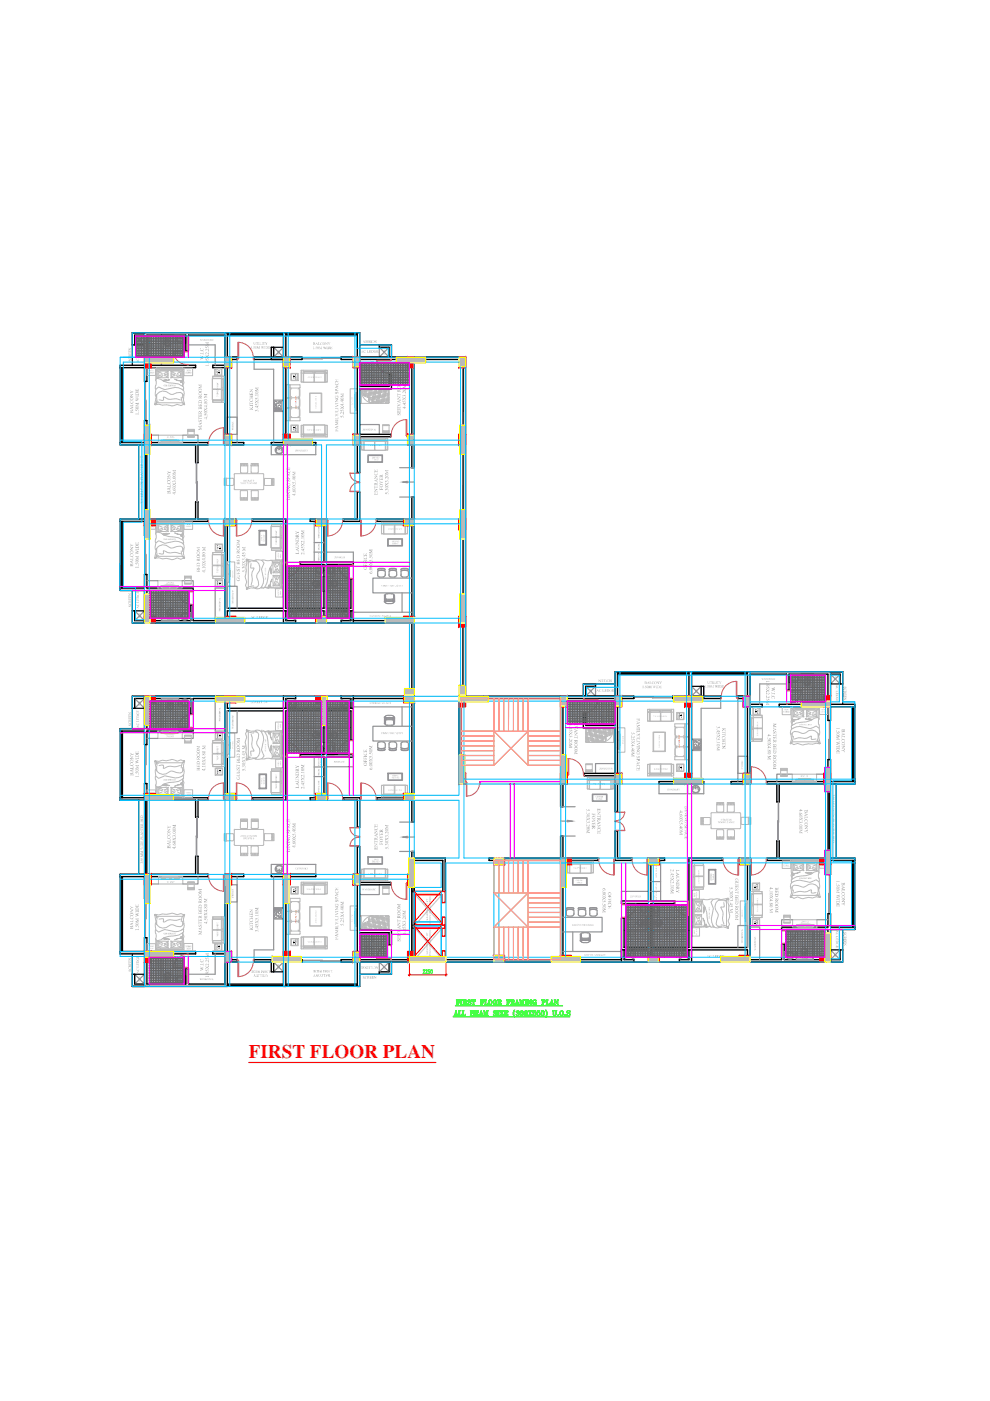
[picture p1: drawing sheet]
<svg xmlns="http://www.w3.org/2000/svg" width="210mm" height="297mm" viewBox="0 0 210 297" stroke-linecap="round" stroke-linejoin="round" font-family="sans-serif">
<defs><g id="words">
<text font-size="4.1" fill="#ff3f00" x="52.7" y="224.4">FIRST FLOOR PLAN</text>
</g></defs>
<!-- layer: WALL JB -->
<path d="M123.7 145h2.6v.5h-2.1v2.1h-.5z" fill="none" stroke="#000" stroke-width=".3"/>
<path d="M124.2 145.5l2.1 2.1v-2.1l-2.1 2.1" fill="none" stroke="#939598" stroke-width=".25"/>
<!-- layer: LOGO -->
<path d="M124.2 147.6h2.1" fill="none" stroke="#000" stroke-width=".25"/>
<!-- layer: TEX -->
<g fill="#939598">
<path d="M125.1 146.4l.2-.1v.1h-.2l.2 .2z"/>
<path d="M125.1 146.7h.2v.2v-.2l-.2 .2z"/>
<path d="M125.1 147l.2-.1v.2z"/>
<path d="M125.1 146h.2v.3h-.2zM125.1 146.1l.1 .2 .1-.1z"/>
</g>
<!-- layer: WALL JB -->
<path d="M176.1 142.4h2.6v2.6h-.6v-2.1h-2z" fill="none" stroke="#000" stroke-width=".3"/>
<path d="M178.1 142.9l-2 2.1v-2.1l2 2.1" fill="none" stroke="#939598" stroke-width=".25"/>
<!-- layer: LOGO -->
<path d="M176.1 145h2" fill="none" stroke="#000" stroke-width=".25"/>
<!-- layer: TEX -->
<g fill="#939598">
<path d="M177 143.7l.3 .2-.3 .1v-.1h.3z"/>
<path d="M177 144.1l.2-.1 .1 .2-.2-.1v.2h-.1z"/>
<path d="M177 144.3l.3 .2h-.3z"/>
<path d="M177 143.4v.3h.2l.1-.3zM177 143.5l.3 .1-.3 .1z"/>
</g>
<!-- layer: WALL JB -->
<path d="M178.1 201.4h.6v2.6h-2.6v-.5h2z" fill="none" stroke="#000" stroke-width=".3"/>
<path d="M178.1 201.4l-2 2.1v-2.1l2 2.1" fill="none" stroke="#939598" stroke-width=".25"/>
<!-- layer: LOGO -->
<path d="M176.1 201.4h2" fill="none" stroke="#000" stroke-width=".25"/>
<!-- layer: TEX -->
<g fill="#939598">
<path d="M177 202.4l.3 .2-.3 .1v-.2h.3z"/>
<path d="M177 202.1h.1l-.1 .2h.2v-.2l.1 .2h-.3z"/>
<path d="M177 201.9l.3 .1-.3 .1z"/>
<path d="M177 202.7h.2l.1 .3h-.3zM177 202.7v.2h.3z"/>
</g>
<path d="M175.7 189.4h.1v4.3h-.1zM175.8 185.4h.2v4.3h-.2z" fill="none" stroke="#939598" stroke-width=".25"/>
<!-- layer: FURNITURE -->
<path d="M167.3 142.9v1.8h2.6v-1.8M145.8 166.2v2.1" fill="none" stroke="#939598" stroke-width=".25"/>
<path d="M130.9 158.5l.1 .1M130.9 154.3h1.6v5.2h-1.6zM130.9 155.5v3M131 155.3l-.1 .1M131 155.3h.1M131 158.6l.1 .1M131.2 155.1v3.7M131.2 158.9h.1M131.2 155.1h.1M131.3 155.1v3.7M131.4 156.8l-.4 .2h.3M131.4 155.5l.2 1.5-.2 1.4" fill="none" stroke="#bababa" stroke-width=".21"/>
<!-- layer: TEX -->
<g fill="#939598">
<path d="M131.9 157.5h.3v.1l-.3 .1z"/>
<path d="M131.9 157.2l.3 .1-.3 .2 .3-.2z"/>
<path d="M131.9 156.8l.3 .1-.3 .1 .3-.1z"/>
<path d="M131.9 156.5h.3l-.2 .2h.2l-.3 .1 .3-.3z"/>
<path d="M131.9 156.4h.3z"/>
<path d="M131.9 156.1h.3v.2h-.3z"/>
<path d="M128.6 149.3l.6 .1-.1-.2h.1v.5h-.1l.1-.2-.6 .1z"/>
<path d="M128.6 150.6h.6v.2v-.1h-.6v.1z"/>
<path d="M128.6 150.9h.6v.3v-.1h-.6v.2l.2 .1h-.2z"/>
<path d="M128.6 151.5v.1h.6v-.1v.5h-.1l.1-.3h-.3l.1 .2h-.2l.1-.2h-.3l.1 .4-.1-.1z"/>
<path d="M128.6 152.3l.6 .1-.1-.3 .1 .1v.5h-.1l.1-.2h-.6z"/>
<path d="M127.4 148.4h.6l.1 .2-.7 .1z"/>
<path d="M127.4 148.9l.1 .1z"/>
<path d="M127.4 149.6h.1a.2 .2 0 0 0 .2 .3 .2 .2 0 0 0 .1-.3l.3 .1v.3l-.2-.2a.27 .27 0 0 1-.3 .2 .27 .27 0 0 1-.2-.4z"/>
<path d="M127.4 150.1l.3 .3 .4-.3v.3l-.3 .1 .2 .1h.1v.2l-.3-.3-.4 .3v-.3l.3-.1-.3-.1z"/>
<path d="M127.4 150.9h.6l.1 .2-.7 .1z"/>
<path d="M127.4 151.4l.1 .1z"/>
<path d="M127.4 152.6h.7v.2l-.5 .2 .5 .3v.2h-.7v-.3l.6 .1-.6-.3 .6-.2h-.6z"/>
<path d="M145.2 171.7h.7v.3l-.1-.2h-.6v.2z"/>
<path d="M145.2 172l.6 .1 .1-.1v.1l-.5 .5 .5-.1v.2l-.7-.1 .5-.5-.5 .1z"/>
<path d="M145.2 172.7h.7v.3h-.7z"/>
<path d="M145.2 173.1l.6 .1 .1-.2v.2l-.5 .4 .5-.1v.3l-.1-.1h-.6l.5-.5-.5 .1z"/>
<path d="M145.2 174l.2-.2 .3 .1 .2 .5h-.2a.28 .28 0 0 0-.2-.4 .28 .28 0 0 0-.3 .3h.4v.2l-.4-.1z"/>
<path d="M145.2 174.9h.2l-.2 .1a.16 .16 0 0 0 .2 .2 .16 .16 0 0 0 .1-.3 .21 .21 0 0 1 .3 0 .21 .21 0 0 1 0 .3h-.1l.1-.1v-.2l-.2 .2a.22 .22 0 0 1-.3 .2 .22 .22 0 0 1-.1-.4z"/>
<path d="M145.2 176.8l.4-.1a.31 .31 0 0 1 .3 .2 .31 .31 0 0 1-.1 .3l-.1 .1 .1-.1a.29 .29 0 0 0-.1-.4 .29 .29 0 0 0-.4 .1 .29 .29 0 0 0 .1 .4l-.2-.1z"/>
<path d="M145.2 177.3h.7v.6h-.2l.1-.3h-.2l.1 .2h-.3l.1-.2h-.3l.2 .3h-.2z"/>
<path d="M144 172.4l.1 .1z"/>
<path d="M144 173.6l.4 .4 .3-.4v.4h-.3l.3 .1v.2l-.3-.3-.4 .3v-.3h.3l-.3-.2z"/>
<path d="M144 174.4h.1a.22 .22 0 0 0 0 .3 .22 .22 0 0 0 .3 0 .22 .22 0 0 0 .1-.3l.2 .2v.2l-.2-.3a.25 .25 0 0 1-.3 .3 .25 .25 0 0 1-.2-.4z"/>
<path d="M144 175l.1-.1z"/>
<path d="M144 176.2h.7v.1l-.5 .3 .5 .2v.2h-.7v-.3l.6 .1-.6-.3 .6-.2-.6 .1z"/>
<path d="M150 144.5h.2l-.1 .4h.3v-.4h.1l-.1 .3a.19 .19 0 0 1-.2 .2 .19 .19 0 0 1-.1-.2z"/>
<path d="M150.6 144.5h.3l.1 .1-.2-.1 .1 .5h-.2v-.5l-.2 .1z"/>
<path d="M151 144.5h.2v.5h-.2z"/>
<path d="M151.2 144.5h.3l-.1 .4 .3-.1v.2h-.5z"/>
<path d="M151.7 144.5h.3v.5h-.3z"/>
<path d="M152 144.5h.4v.1l-.2-.1 .1 .5h-.2l.1-.5-.2 .1z"/>
<path d="M152.4 144.5h.2l.1 .2 .1-.2h.2l-.3 .3 .1 .2h-.2l.1-.2z"/>
<path d="M149.4 145.3h.1l.1 .5h-.2z"/>
<path d="M150.1 145.3l.1 .1h-.2a.19 .19 0 0 1 .2 .3 .19 .19 0 0 1-.3 .1l.3-.1-.2-.2z"/>
<path d="M150.7 145.3l.3 .4 .3-.4v.5h-.2l.1-.4-.2 .4-.2-.4 .1 .4h-.2z"/>
<path d="M151.5 145.3h.3v.4v-.4h.2v.4l.1-.4h.2l-.3 .5-.1-.3-.1 .3z"/>
<path d="M152.3 145.3h.2v.5h-.2z"/>
<path d="M153.1 145.3h.4v.1l-.3-.1v.3l.2-.1v.1h-.2v.2l.3-.1v.1h-.4z"/>
<path d="M153.1 154.4h.7v.3l-.4-.2 .3 .3 .1-.1v.3l-.3-.3-.4 .4v-.4l.1 .1 .2-.3-.3 .2z"/>
<path d="M153.1 155.1v.1h.6l.1-.1v.3h-.7z"/>
<path d="M153.1 155.6l.6 .1-.1-.2h.2v.5h-.2l.1-.2h-.6v.1z"/>
<path d="M153.1 156.2l.5-.1 .2 .2v.3h-.1a.26 .26 0 0 0-.1-.4 .26 .26 0 0 0-.4 .1 .26 .26 0 0 0 .1 .3l-.2-.1z"/>
<path d="M153.1 156.7h.7v.3l-.4-.1v.3h.4v.2h-.7v-.2h.3v-.3l-.3 .1z"/>
<path d="M153.1 157.5v.1h.6l.1-.1v.5h-.2l.1-.3h-.3l.1 .2h-.2l.1-.2h-.3l.2 .3h-.2z"/>
<path d="M153.1 158.1l.6 .1 .1-.2v.3l-.5 .3h.5v.2l-.1-.1h-.6l.5-.4h-.5z"/>
<path d="M151.9 154.1l.1-.1a.17 .17 0 0 0 0 .3 .17 .17 0 0 0 .3-.1v-.1l.2 .2v-.3a.16 .16 0 0 1 .2 .2 .16 .16 0 0 1-.3 .1h-.1a.22 .22 0 0 1-.2 .1 .22 .22 0 0 1-.2-.2z"/>
<path d="M151.9 154.6h.1z"/>
<path d="M151.9 155.3h.1a.19 .19 0 0 0 .1 .2 .19 .19 0 0 0 .2 0 .19 .19 0 0 0 0-.2l.3 .1v.3l-.2-.3-.1 .2a.21 .21 0 0 1-.2 .1 .21 .21 0 0 1-.1-.2z"/>
<path d="M152 155.8l.3 .3 .3-.3v.3h-.3l.3 .1v.2l-.3-.3-.3 .4v-.3l.3-.1-.3-.1z"/>
<path d="M152 156.5v.1a.18 .18 0 0 0 .2 .3 .18 .18 0 0 0 .1-.3l.3 .1v.2l-.2-.3-.1 .2a.25 .25 0 0 1-.3 0 .25 .25 0 0 1 0-.3z"/>
<path d="M151.9 157.1l.1 .1z"/>
<path d="M152 157.4h.6v.1l-.6 .1z"/>
<path d="M152 158.3h.6v.2l-.5 .2 .5 .2v.2h-.6v-.3l.5 .1-.5-.2 .5-.3-.5 .1z"/>
<path d="M121.8 152h.2a.17 .17 0 0 0-.2 .2 .17 .17 0 0 0 .2 .1l.1-.1a.21 .21 0 0 1 .3-.2 .21 .21 0 0 1 .1 .4h-.3l.3-.2-.1-.1-.2 .1a.23 .23 0 0 1-.3 .2 .23 .23 0 0 1-.1-.4z"/>
<path d="M121.8 152.5h.7v.5h-.2l.1-.3h-.2v.3h-.2l.1-.3h-.2v.4l-.1-.1z"/>
<path d="M121.8 154.2l.7-.4v.3l-.6 .1 .6 .1v.2z"/>
<path d="M121.8 155.3l.6 .1 .1-.1v.2l-.6 .3h.6v.2l-.1-.1h-.6l.5-.5-.5 .1z"/>
<path d="M121.8 156.2l.6 .1-.1-.2h.2v.5h-.2l.1-.2h-.5l-.1 .1z"/>
<path d="M121.8 159.1h.7v.1l-.6 .3 .6 .2v.2h-.7v-.2h.6l-.6-.2 .6-.3-.6 .1z"/>
<path d="M120.6 154.7h.1a.2 .2 0 0 0 .2 .3 .2 .2 0 0 0 .2-.3l.2 .1v.3l-.2-.3-.1 .2h-.2z"/>
<path d="M120.6 155.2l.4 .3 .3-.3v.3h-.2l.2 .1v.2l-.3-.3-.4 .4v-.3l.3-.1-.3-.1z"/>
<path d="M120.6 155.9h.1a.17 .17 0 0 0 0 .2 .17 .17 0 0 0 .2 .1 .17 .17 0 0 0 .1-.2l.2 .2v-.3a.18 .18 0 0 1 .1 .3 .18 .18 0 0 1-.3 0 .23 .23 0 0 1-.3 0 .23 .23 0 0 1-.1-.3z"/>
<path d="M120.6 156.5h.2z"/>
<path d="M120.6 156.6l.3 .3a.18 .18 0 0 0 .3 .1 .18 .18 0 0 0-.1-.3h.1a.24 .24 0 0 1 0 .4 .24 .24 0 0 1-.4-.2l-.1-.1 .1 .3h-.2z"/>
<path d="M120.6 157.7l.1 .1h.5l.1-.1v.2l-.5 .2 .5 .2v.3h-.7v-.3h.6l-.6-.2 .6-.3-.6 .1z"/>
<path d="M126.6 171.4h.7v.5l-.1 .1 .1-.4h-.3l.1 .3h-.2l.1-.3h-.3l.1 .4-.2-.1z"/>
<path d="M126.6 172.1h.7v-.1v.2l-.5 .4 .5-.1v.2l-.7-.1 .6-.4-.6 .1z"/>
<path d="M126.6 172.9l.7 .1-.1-.2h.1v.6h-.1l.1-.3-.7 .1z"/>
<path d="M126.6 174.8l.1 .1h.5l.1-.1v.2l-.5 .4 .5-.1v.2l-.1-.1h-.6l.6-.4-.6 .1z"/>
<path d="M126.7 175.7l.4-.1 .2 .1 .1 .5h-.3a.25 .25 0 0 0 .1-.4 .25 .25 0 0 0-.4 0 .25 .25 0 0 0 0 .3l-.2-.1z"/>
<path d="M126.6 176.2h.7v.6h-.1l.1-.4h-.3l.2 .3h-.3l.1-.3h-.3l.1 .4h-.2z"/>
<path d="M125.5 172.4l.1 .2h.5l.1-.2v.5h-.1v-.3h-.2l.1 .3h-.2v-.3l-.3 .1z"/>
<path d="M125.5 174h.3l.4-.2v.2l-.4 .1 .4 .1v.3l-.4-.4-.3 .2z"/>
<path d="M125.5 174.5h.7v.5h-.1v-.3h-.2l.1 .3h-.2v-.3h-.3l.2 .4-.2-.1z"/>
<path d="M124.4 171.6v-.1a.18 .18 0 0 0 .1 .3 .18 .18 0 0 0 .2-.1l.1-.1 .2 .1v.2l-.1-.2a.26 .26 0 0 1-.3 .2 .26 .26 0 0 1-.2-.3z"/>
<path d="M124.4 172.1v.1z"/>
<path d="M124.4 172.3a.17 .17 0 0 0 .1 .3 .17 .17 0 0 0 .2-.2l.3 .2-.1-.3a.18 .18 0 0 1 .2 .3 .2 .2 0 0 1-.4 0 .23 .23 0 0 1-.3 0 .23 .23 0 0 1 0-.3z"/>
<path d="M124.4 173.3l.3 .3 .3-.3v.3l-.2 .1 .2 .1v.2l-.3-.3-.3 .3v-.3l.3-.1-.3-.1z"/>
<path d="M124.4 174.1l.1 .3 .2-.2 .2 .1 .1-.2a.16 .16 0 0 1 0 .2 .16 .16 0 0 1-.2 0h-.1a.23 .23 0 0 1-.3 .1 .23 .23 0 0 1 0-.3z"/>
<path d="M124.4 174.6v.1z"/>
<path d="M124.4 174.8l.2 .2a.2 .2 0 0 0 .3 .2 .2 .2 0 0 0 0-.3 .21 .21 0 0 1 0 .3 .21 .21 0 0 1-.3-.1l-.2-.2 .1 .3h-.1z"/>
<path d="M124.4 175.8h.6v.2l-.5 .2 .5 .3v.2h-.6v-.3l.6 .1-.6-.3 .6-.2h-.6z"/>
<path d="M135 152.3h.7v.5h-.2l.1-.3h-.2l.1 .3h-.3l.1-.3-.3 .1z"/>
<path d="M135 153.6h.7v.2l-.6 .3 .6 .2v.2h-.7v-.3v.1h.5l-.5-.3 .5-.2-.5 .1z"/>
<path d="M135 154.5l.1 .2 .6-.2v.3h-.7z"/>
<path d="M135 154.9h.7v.3l-.7-.1 .2 .4-.2-.1z"/>
<path d="M135 155.7l.2 .1 .5-.3v.3l-.4 .1 .4 .1v.2l-.4-.3-.3 .1z"/>
<path d="M135 156.2l.7 .3z"/>
<path d="M135 156.5h.7v.3l-.1-.1h-.5l.1 .4-.2-.1z"/>
<path d="M135 157.2h.7v.2h-.7z"/>
<path d="M135 157.8l.7-.3v.2h-.2l-.4 .2 .6 .1v.2z"/>
<path d="M135 158.2h.7v.3h-.7z"/>
<path d="M135 158.6h.6l.1-.1v.2l-.5 .4 .5-.1v.2l-.7-.1 .5-.4h-.5v.1z"/>
<path d="M135.1 159.4h.5l.1 .5h-.2v-.1a.29 .29 0 0 0-.2-.4 .29 .29 0 0 0-.3 .4l.4-.1v.3l-.4-.1z"/>
<path d="M135 160.3h.2l-.2 .1v.3l.3-.2a.2 .2 0 0 1 .3-.2 .2 .2 0 0 1 0 .4h-.1l.1-.1a.16 .16 0 0 0-.2-.2 .16 .16 0 0 0-.1 .3 .24 .24 0 0 1-.3 0 .24 .24 0 0 1 0-.4z"/>
<path d="M135 162.3l.2-.1h.4l.1 .5h-.2a.26 .26 0 0 0 0-.3 .26 .26 0 0 0-.4 0 .26 .26 0 0 0 .1 .3h-.2z"/>
<path d="M135 162.8h.7v.5h-.2l.1-.3h-.2l.1 .3h-.3l.1-.3h-.3l.2 .4-.2-.1z"/>
<path d="M133.8 155.3h.1a.19 .19 0 0 0 0 .2 .19 .19 0 0 0 .2 .1 .19 .19 0 0 0 .1-.2l.3 .1v.2l-.2-.2a.25 .25 0 0 1-.3 .2 .25 .25 0 0 1-.2-.4z"/>
<path d="M133.8 156l.3 .2a.19 .19 0 0 0 .1 .2 .19 .19 0 0 0 .2-.1 .19 .19 0 0 0-.1-.2 .2 .2 0 0 1 .2 .2 .2 .2 0 0 1-.2 .2 .2 .2 0 0 1-.2-.2l-.2-.2 .1 .4-.2-.1z"/>
<path d="M133.8 156.6h.1a.19 .19 0 0 0 0 .2 .19 .19 0 0 0 .2 .1 .19 .19 0 0 0 .1-.3l.3 .1v.2l-.2-.2a.25 .25 0 0 1-.3 .2 .25 .25 0 0 1-.2-.3z"/>
<path d="M133.8 157l.4 .4 .3-.4v.4h-.3l.3 .1v.2l-.3-.2-.4 .2v-.2l.3-.1-.3-.1z"/>
<path d="M133.8 158.4l.1-.1v.2z"/>
<path d="M133.8 159.6h.7v.1l-.5 .3 .5 .2v.2h-.7v-.2h.6l-.6-.2 .6-.3-.6 .1z"/>
<path d="M137.7 144.5h.3l-.1 .5 .3-.1-.1 .1h-.4z"/>
<path d="M138.3 144.5h.3l.1 .2a.21 .21 0 0 0-.3-.1 .21 .21 0 0 0 0 .3 .21 .21 0 0 0 .3 0l-.2 .1h-.2z"/>
<path d="M139.2 144.5l.5 .4-.1-.4h.2l-.1 .5-.4-.4 .1 .4h-.1v-.4z"/>
<path d="M139.8 144.5h.2l.1 .3 .1-.3h.1l-.2 .3 .1 .2h-.3l.1-.2z"/>
<path d="M136.3 145.4l.1-.1v.6h-.1z"/>
<path d="M136.9 145.4h.2l-.3 .1a.17 .17 0 0 1 .2 .2 .17 .17 0 0 1-.2 .1h.2v-.2h-.2z"/>
<path d="M137.5 145.4h.2l.1 .4 .2-.4h.2v.5h-.2v-.4l-.2 .4-.2-.4 .1 .4h-.2z"/>
<path d="M138.4 145.4h.1l.1 .4 .1-.3-.1-.1h.2l.1 .4v-.4h.2l-.3 .5-.1-.3-.1 .3z"/>
<path d="M139.1 145.4h.2v.5h-.2z"/>
<path d="M139.9 145.4h.4h-.3v.2h.2v.1l-.2-.1v.3l.3-.1v.1h-.4z"/>
<path d="M178.5 156.1h.6v.3v-.2h-.6l.1 .4h-.1z"/>
<path d="M178.5 156.8l.5-.1 .1 .2v.3l-.2 .1 .1-.1a.28 .28 0 0 0-.1-.4 .28 .28 0 0 0-.4 .1 .28 .28 0 0 0 .1 .4l-.1-.1z"/>
<path d="M178.5 158.1l.6 .1v-.2v.2l-.5 .4h.5v.2l-.6-.1 .5-.5-.5 .1z"/>
<path d="M178.5 159l.2 .1 .4-.3v.3l-.1-.1-.2 .2 .3 .1v.2l-.3-.3-.3 .1z"/>
<path d="M177.3 154.4h.6v-.1l.1 .2-.7 .1z"/>
<path d="M177.3 154.8l.1 .1z"/>
<path d="M177.3 155h.1a.2 .2 0 0 0 0 .3 .2 .2 0 0 0 .3 0 .2 .2 0 0 0 0-.3l.3 .2v.2l-.2-.3-.1 .3h-.3z"/>
<path d="M177.3 156h.7v.2l-.6 .2 .6 .3v.2v-.1h-.6l-.1 .1v-.3l.6 .1-.6-.3 .6-.3h-.5l-.1 .2z"/>
<path d="M177.3 157.5l.7-.3v.2l-.6 .1 .4 .1 .2-.1v.2l-.6 .1 .6 .1v.2l-.7-.3 .4-.1z"/>
<path d="M177.3 158.1l.1 .2h.5l.1-.2v.3h-.7z"/>
<path d="M177.3 159.2h.7v.5h-.2l.2-.3h-.3l.1 .3h-.3l.2-.3h-.3l.1 .4-.2-.1z"/>
<path d="M163.9 153.4h.7v.2l-.5 .2 .5 .3v.1h-.7v-.2l.6 .1-.6-.3 .6-.3h-.6v.1z"/>
<path d="M163.9 155.1h.2l-.2 .1 .1 .2 .2-.1a.22 .22 0 0 1 .3-.2 .22 .22 0 0 1 .1 .4h-.2l.2-.2a.19 .19 0 0 0-.3-.1 .19 .19 0 0 0-.1 .3 .21 .21 0 0 1-.3-.1 .21 .21 0 0 1 0-.3z"/>
<path d="M163.9 155.8h.6l-.1-.2h.2v.6h-.2l.1-.3-.6 .1z"/>
<path d="M163.9 156.2h.7v.5h-.1v-.3h-.2l.1 .3h-.2v-.3h-.2l.1 .4-.2-.1z"/>
<path d="M163.9 158.5h.7v.5h-.1v-.4h-.2l.1 .3h-.2v-.3h-.3l.2 .4h-.2z"/>
<path d="M163.9 162.2v.1h.6l.1-.1v.2l-.5 .3 .5 .2v.2h-.7v-.3l.6 .1-.6-.3 .6-.2h-.6z"/>
<path d="M162.8 156.2v.2z"/>
<path d="M162.8 156.5a.2 .2 0 0 0 .2 .3 .2 .2 0 0 0 .2-.3l.2 .1v.3l-.1-.3-.2 .2a.25 .25 0 0 1-.3 0 .25 .25 0 0 1 0-.3z"/>
<path d="M162.8 157.5l.3 .2 .3-.2v.2l-.2 .1 .2 .1v.2l-.3-.3-.3 .3v-.2l.3-.1-.3-.1z"/>
<path d="M162.8 160.2h.6v.2l-.5 .3 .5 .2v.2v-.1h-.6v.1v-.3l.5 .1-.5-.3 .5-.2-.5 .1z"/>
<path d="M128.5 150.1a.4 .4 0 0 1 .8 0 .4 .4 0 0 1-.8 0zM128.7 150a.27 .27 0 0 0 .2 .4 .27 .27 0 0 0 .2-.4z"/>
<path d="M127.4 149.2l.4-.1 .3 .2v.2l-.3-.3a.22 .22 0 0 1-.2 .4 .22 .22 0 0 1-.2-.4zM127.5 149.3a.16 .16 0 0 0 .3 0 .16 .16 0 0 0-.3 0z"/>
<path d="M127.5 151.7l.2 .1a.18 .18 0 0 1 .3-.2 .17 .17 0 0 1 .1 .3 .17 .17 0 0 1-.3 0 .22 .22 0 0 1-.3 .1 .22 .22 0 0 1 0-.3zM127.9 151.7l-.1 .2h.3zM127.5 151.8a.15 .15 0 0 0 .3 0 .15 .15 0 0 0-.3 0z"/>
<path d="M127.4 152.2l.3-.1a.27 .27 0 0 1 .3 .1 .27 .27 0 0 1 0 .4 .27 .27 0 0 1-.4-.1zM127.5 152.2a.24 .24 0 0 0 .1 .3 .24 .24 0 0 0 .3 0l.2-.1-.1-.2z"/>
<path d="M145.2 170.9l.1 .1h.5l.1-.1v.5l-.2 .2-.5-.1zM145.2 171.1a.31 .31 0 0 0 .3 .4 .31 .31 0 0 0 .3-.4z"/>
<path d="M145.2 175.4h.7v.2a.21 .21 0 0 1-.3 .3 .2 .2 0 0 1-.1-.3l-.3 .1zM145.5 175.6l.1 .2 .2-.1v-.1z"/>
<path d="M145.2 175.9l.7 .4-.7 .3v-.2h.2zM145.4 176.1v.3l.3-.2z"/>
<path d="M144.2 171.8l.5 .4h-.7l.2-.1zM144.3 171.9v.2h.3z"/>
<path d="M144 172.7l.5-.1 .2 .4-.3-.2a.22 .22 0 0 1-.2 .3 .22 .22 0 0 1-.2-.4zM144.1 172.7v.2h.3v-.2z"/>
<path d="M144 173.2h.4a.25 .25 0 0 1 .3 .2 .25 .25 0 0 1-.4 .2l-.3-.1zM144.1 173.2a.2 .2 0 0 0 .1 .3 .2 .2 0 0 0 .3 0h.1a.24 .24 0 0 0-.1-.3 .24 .24 0 0 0-.3 0z"/>
<path d="M144.2 175.1l.5 .4h-.7l.2-.1zM144.3 175.2v.2h.3z"/>
<path d="M144 175.8l.5-.1a.27 .27 0 0 1 .1 .4 .27 .27 0 0 1-.4 0zM144.1 175.8l-.1 .1 .3 .1a.18 .18 0 0 0 .2 .1 .18 .18 0 0 0 .1-.3z"/>
<path d="M150.3 145.6a.2 .2 0 0 1 .4 0 .2 .2 0 0 1-.4 0zM150.4 145.3v.1a.19 .19 0 0 0-.1 .2 .19 .19 0 0 0 .3 .1v-.3z"/>
<path d="M152.5 145.3h.3a.25 .25 0 0 1 .2 .3 .25 .25 0 0 1-.2 .2h-.3zM152.7 145.3v.5a.21 .21 0 0 0 .2-.2 .21 .21 0 0 0-.2-.3z"/>
<path d="M152.1 154.7l.5 .4h-.6l.1-.1zM152.2 154.8v.2h.3z"/>
<path d="M152 157.9l.3-.1a.27 .27 0 0 1 .3 .1 .27 .27 0 0 1-.1 .4 .27 .27 0 0 1-.3-.1l-.2-.1zM152 157.9v.1l.2 .1a.18 .18 0 0 0 .2 .1 .18 .18 0 0 0 .1-.3z"/>
<path d="M121.8 153.1l.1 .2 .6-.2v.3a.18 .18 0 0 1-.1 .2 .18 .18 0 0 1-.3-.1l-.3 .3 .3-.4h-.3zM122.2 153.3v.3l.2-.1v-.2z"/>
<path d="M121.8 154.5l.7 .4-.7 .4v-.3h.2v-.3h-.2zM122.1 154.7v.3l.2-.1z"/>
<path d="M121.8 156.9h.7l-.1 .5-.3-.1-.3 .3 .3-.4h-.3zM122.2 157.1v.2h.2v-.2z"/>
<path d="M121.8 158a.35 .35 0 0 1 .7 0 .35 .35 0 0 1-.7 0zM121.9 157.7a.26 .26 0 0 0 .2 .4 .26 .26 0 0 0 .3-.4z"/>
<path d="M121.8 158.7a.35 .35 0 0 1 .7 0 .35 .35 0 0 1-.7 0zM121.9 158.7a.3 .3 0 0 0 .6 0 .3 .3 0 0 0-.6 0z"/>
<path d="M120.8 153.4l.5 .3-.5 .2-.2-.2h.2zM120.9 153.4v.3h.3z"/>
<path d="M120.8 154.1l.5 .4-.5 .1-.2-.1 .2-.1zM120.9 154.2v.2h.3z"/>
<path d="M120.6 157.3l.2-.1a.3 .3 0 0 1 .4 .1 .3 .3 0 0 1-.1 .4 .3 .3 0 0 1-.4-.2zM120.7 157.3v.2h.5a.22 .22 0 0 0-.1-.3 .22 .22 0 0 0-.3 .1z"/>
<path d="M126.6 173.4h.7v.3a.18 .18 0 0 1-.1 .2 .18 .18 0 0 1-.2-.1l-.4 .3v-.2l.4-.2-.3-.1-.1 .1zM127 173.6l.1 .2h.2v-.2z"/>
<path d="M126.6 174.1l.8 .3-.8 .4v-.3h.3v-.2h-.3zM126.9 174.3v.2l.3-.1z"/>
<path d="M125.5 173.4a.35 .35 0 0 1 .7 0 .35 .35 0 0 1-.7 0zM125.6 173.4a.3 .3 0 0 0 .6 0 .3 .3 0 0 0-.6 0z"/>
<path d="M125.5 175.1h.7v.3a.18 .18 0 0 1-.1 .2 .18 .18 0 0 1-.3-.1l-.3 .3 .3-.4h-.3zM125.8 175.3l.1 .2h.2v-.2z"/>
<path d="M124.4 172.9l.2-.1a.27 .27 0 0 1 .4 .1 .27 .27 0 0 1-.1 .4 .27 .27 0 0 1-.4-.1zM124.4 172.9v.2l.2 .1a.18 .18 0 0 0 .3 0 .18 .18 0 0 0 0-.3z"/>
<path d="M124.4 175.4l.3-.1a.23 .23 0 0 1 .3 .2 .23 .23 0 0 1-.2 .2v.1a.29 .29 0 0 1-.3-.1 .29 .29 0 0 1-.1-.3zM124.4 175.4l.1 .3 .5-.1a.19 .19 0 0 0-.1-.2 .19 .19 0 0 0-.3 0z"/>
<path d="M135 152.9l.7 .4-.7 .3v-.3h.2zM135.2 153.1v.2l.3-.1z"/>
<path d="M135 160.8h.7v.3a.2 .2 0 0 1-.3 .2 .2 .2 0 0 1-.1-.2h-.3zM135.3 161.1l.1 .1h.2v-.1z"/>
<path d="M135 161.4l.7 .4-.7 .3v-.2h.2zM135.2 161.6v.3l.3-.2z"/>
<path d="M134 157.8l.5 .3-.5 .2-.2-.2 .2-.1zM134.1 157.8v.2h.3z"/>
<path d="M134 158.6l.5 .3-.5 .1-.2-.1 .2-.1zM134.1 158.6v.2h.3z"/>
<path d="M133.8 159.2l.5-.1a.26 .26 0 0 1 .1 .4 .26 .26 0 0 1-.4 0zM133.9 159.2a.24 .24 0 0 0 .2 .3 .24 .24 0 0 0 .3-.1 .24 .24 0 0 0-.1-.3 .24 .24 0 0 0-.3 .1z"/>
<path d="M136.7 144.5l.4 .1v.4h-.4zM136.8 144.5v.3h.2v-.2zM136.8 144.8v.2h.2v-.2z"/>
<path d="M137.4 144.5l.3 .5h-.2v-.2l-.3 .2zM137.4 144.6l-.1 .2h.2z"/>
<path d="M138.7 144.7a.25 .25 0 0 1 .5 0 .25 .25 0 0 1-.5 0zM138.7 144.7a.2 .2 0 0 0 .4 0 .2 .2 0 0 0-.4 0z"/>
<path d="M137.2 145.4l.2 .1a.21 .21 0 0 1 .1 .3 .21 .21 0 0 1-.4-.1zM137.3 145.4l-.1 .3 .2 .2z"/>
<path d="M139.3 145.4h.3a.26 .26 0 0 1 .3 .3 .26 .26 0 0 1-.3 .2h-.3zM139.5 145.4v.5a.23 .23 0 0 0 .3-.3 .23 .23 0 0 0-.3-.2z"/>
<path d="M178.5 154.6h.6v.3a.19 .19 0 0 1 0 .3 .19 .19 0 0 1-.3-.1 .18 .18 0 0 1-.2 .1 .18 .18 0 0 1-.1-.2zM178.8 154.8v.1a.16 .16 0 0 0 .2 .2 .16 .16 0 0 0 .1-.3zM178.5 154.8v.1a.18 .18 0 0 0 .2 .2 .18 .18 0 0 0 .1-.3z"/>
<path d="M178.5 155.3l.6 .4-.6 .3v-.2h.2zM178.7 155.5v.2l.3-.1z"/>
<path d="M178.5 157.7a.34 .34 0 0 1 .6 0 .34 .34 0 0 1-.6 0zM178.6 157.5a.28 .28 0 0 0 .1 .4 .28 .28 0 0 0 .4-.2l-.1-.2z"/>
<path d="M177.3 155.6l.4-.1a.27 .27 0 0 1 .2 .5 .27 .27 0 0 1-.5-.1zM177.4 155.6l-.1 .2h.2a.2 .2 0 0 0 .3 .1 .2 .2 0 0 0 .1-.3z"/>
<path d="M177.3 158.5h.7v.5l-.5 .1-.2-.1zM177.4 158.7v.3l.2 .1 .4-.3v-.1z"/>
<path d="M163.9 154.3l.7 .4-.7 .3v-.3h.3v-.2h-.3zM164.2 154.5v.2l.3-.1z"/>
<path d="M163.9 156.9h.7v.2a.19 .19 0 0 1-.1 .3 .19 .19 0 0 1-.3-.2l-.3 .3v-.2l.3-.2h-.3zM164.2 157l.1 .2h.2v-.2z"/>
<path d="M163.9 157.8h.7v.2a.19 .19 0 0 1-.1 .3 .19 .19 0 0 1-.3-.1 .19 .19 0 0 1-.2 .2 .19 .19 0 0 1-.1-.3zM164.3 158a.18 .18 0 0 0 0 .2 .18 .18 0 0 0 .2 0 .18 .18 0 0 0 0-.2zM163.9 158a.19 .19 0 0 0 .1 .2 .19 .19 0 0 0 .2 0 .19 .19 0 0 0 0-.2z"/>
<path d="M163.9 159.1l.1 .1h.5l.1-.1v.4a.34 .34 0 0 1-.4 .2 .34 .34 0 0 1-.3-.3zM163.9 159.3v.2l.3 .2a.28 .28 0 0 0 .3-.1 .28 .28 0 0 0 0-.3z"/>
<path d="M163.9 160.1h.7v.2a.18 .18 0 0 1-.1 .3 .18 .18 0 0 1-.3-.2l-.3 .4v-.3l.3-.2-.3-.1v.2zM164.2 160.2l.1 .3 .2-.1v-.2z"/>
<path d="M163.9 161.1a.35 .35 0 0 1 .7 0 .35 .35 0 0 1-.7 0zM164 161.1a.3 .3 0 0 0 .6 0 .3 .3 0 0 0-.6 0z"/>
<path d="M163.9 161.8a.35 .35 0 0 1 .7 0 .35 .35 0 0 1-.7 0zM164 161.6a.25 .25 0 0 0 .2 .4 .25 .25 0 0 0 .3-.4z"/>
<path d="M162.9 155.7l.5 .3h-.6l.1-.1zM163 155.7v.2h.4z"/>
<path d="M162.8 157.1l.4-.1a.24 .24 0 0 1 .2 .3 .24 .24 0 0 1-.4 .1l-.2-.1zM162.8 157.1l.1 .2 .5-.1a.19 .19 0 0 0-.1-.2 .19 .19 0 0 0-.3 .1z"/>
<path d="M162.9 158.2l.5 .4h-.6l.1-.1zM163 158.2v.3h.4z"/>
<path d="M162.8 159l.3 .1a.17 .17 0 0 1 .3-.1 .17 .17 0 0 1 0 .3 .17 .17 0 0 1-.2 0l-.1-.1a.21 .21 0 0 1-.3 .1 .21 .21 0 0 1 0-.3zM163.1 159.2l.3 .1v-.2h-.1zM162.8 159.1v.2l.3-.2z"/>
<path d="M162.8 159.6l.2-.1a.28 .28 0 0 1 .4 0 .28 .28 0 0 1-.1 .4 .28 .28 0 0 1-.4 0zM162.8 159.6l.2 .2 .4-.1-.1-.1z"/>
<circle cx="120.7" cy="154" r=".08"/>
<circle cx="133.9" cy="155.9" r=".07"/>
</g>
<!-- layer: FURNITURE -->
<g fill="none" stroke="#939598" stroke-width=".21">
<path d="M146.6 156.7h2.1v2.4h-2.1l1.5-.9M147.1 156.9h1.5v2h-1.5zM147.1 158.5h1.5v.3h-1.5zM148.1 157.6l-1.5-.9v2.4M148.7 157.6h-.6v.6h.6"/>
<circle cx="147.4" cy="158.7" r=".11"/>
<circle cx="147.5" cy="157.3" r=".28"/>
<circle cx="147.5" cy="158.1" r=".28"/>
<circle cx="147.7" cy="158.7" r=".11"/>
<circle cx="148" cy="158.7" r=".11"/>
<circle cx="148.2" cy="158.1" r=".28"/>
<circle cx="148.2" cy="157.3" r=".28"/>
<circle cx="148.3" cy="158.7" r=".11"/>
</g>
<g fill="none" stroke="#bababa" stroke-width=".21">
<path d="M143 154l.1 .1M143.1 153.6v.5M143.1 153.4l-.1 .1M143.2 154.2h1.9M143.2 153.5h1.9M143.2 154.1v6.3h1.9M143.2 158.3h1.9M143.3 156.3v2l.2-.2M143.3 158.4v2l.2-.2M143.3 154.1v2M143.3 158.4l.2 .2M143.3 156.3l.2 .2"/>
<path d="M143.3 154.2l.2 .2M143.5 151.1h1.5v1.5h-1.5zM143.5 156l-.2 .2M143.6 151.1h1.3v1.4h-1.3zM144.9 158.1l.2 .2-.2-.2M144.9 156l.2 .2h-1.9M145.1 153.4l.1 .1M145.1 154.2v6.2M145.1 158.4l-.2 .2M145.1 156.3l-.2 .2M145.1 154.2l-.2 .2M145.2 153.6v.5"/>
<path d="M145.2 153.6l.1 2.5M145.2 154l-.1 .1M145.2 153.5l.6-.1 .2 .2-.2 2.6M145.2 156.1l.1 .1M145.2 158.2h.8M145.3 158.5v2.5l-.2-.6M145.3 156.4v1.8M145.3 156.2l-.1 .1M145.3 158.3l-.1 .1M145.4 156.2h.5M145.4 156.3h.5M145.4 158.4h.5"/>
<path d="M145.8 156.2l.2 .1M145.8 158.3l.2 .1M146 156.4v1.8M146 158.5v2.5M143 161l.1 .1M143.1 160.5v.5M143.1 160.4l-.1 .1M143.2 161.1h1.9M144.9 160.2l.2 .2M145.2 161l-.1 .1M145.2 161h.8"/>
</g>
<!-- layer: TEXT -->
<g fill="#000">
<path d="M143.9 152.2h.3v.2l-.1-.2-.1 .1-.1-.1v.2zM143.9 151.3l.3-.1v.2zM143.9 151.9l.3 .1-.3 .1zM144.3 151.7h.3zM144.3 152h.3v.2v-.2l-.1 .2-.2-.2v.2zM144.3 151.4v.2l.2-.2 .1 .2-.1-.2-.2 .2z"/>
<path d="M143.9 151.4l.3 .2-.3 .1zM144 151.5l.1 .1z"/>
<path d="M143.9 151.7l.3 .1-.3 .1zM144 151.8l.1 .1zM143.9 151.8l.1 .1z"/>
<path d="M144.3 151.7h.3v.2h-.3zM144.3 151.8v.1h.3v-.1z"/>
</g>
<g fill="#ff3f00">
<path d="M143.8 158.5l.3 .1z"/>
<path d="M143.8 158.2l.1-.1 .2 .2v-.2v.2l-.2-.2v.2z"/>
<path d="M143.8 157.9l.1 .1 .1-.1 .1 .1v-.1v.1h-.3z"/>
<path d="M143.8 157.5l.3-.1v.2z"/>
<path d="M143.8 157.2l.1 .1 .1-.1 .1 .1v-.1v.2h-.3z"/>
<path d="M143.8 156.6l.3 .1v-.1v.1l-.2-.1v.2z"/>
<path d="M143.8 156.2l.3-.1v.1z"/>
<path d="M143.8 157.6v.2l.3-.1zM144 157.7h.1z"/>
<path d="M143.8 156.9l.2 .1-.2 .1h.3v-.2zM144 156.9l.1 .2z"/>
<path d="M143.9 156.4a.13 .13 0 0 0 .2 0 .13 .13 0 0 0-.2 0zM143.9 156.4a.1 .1 0 0 1 .2 0 .1 .1 0 0 1-.2 0z"/>
<path d="M143.8 155.8v.3l.3-.2zM144 155.9h.1z"/>
</g>
<!-- layer: FURN -->
<path d="M138.5 155.2h2.6v4.2h-2.6zM138.6 155.3h2.4v3.9h-2.4z" fill="none" stroke="#bababa" stroke-width=".21"/>
<g fill="#bababa">
<path d="M139.6 158.1v.2l.1-.2 .2 .2v-.2v.2h-.3z"/>
<path d="M139.6 157.8h.3l-.2 .2h.2h-.3l.2-.1z"/>
<path d="M139.6 157.6l.3 .1-.3 .1z"/>
<path d="M139.6 157.1v.1l.3-.1v.2h-.3z"/>
<path d="M139.6 156.8l.3 .1-.3 .1z"/>
<path d="M139.6 156.2l.3-.1v.2z"/>
<path d="M139.6 155.8v.2l.1-.1 .2 .1v-.2v.3h-.3z"/>
<path d="M139.6 157.4l.3-.1-.1 .1 .1 .1h-.3zM139.7 157.4l-.1 .1z"/>
<path d="M139.6 156.6l.3-.1v.3zM139.7 156.6l.1 .1z"/>
<path d="M139.6 156.3h.3v.2h-.3zM139.6 156.4h.1zM139.8 156.3l.1 .1z"/>
<circle cx="139.7" cy="158.4" r=".12"/>
</g>
<!-- layer: FURNITURE -->
<g fill="none" stroke="#bababa" stroke-width=".21">
<path d="M137.3 150.4v2.5h.5h5v-2.5M137.7 150.4v2.5v-2.3h4.7M137.7 151h-.4h.4M137.7 151h2.3M138 150.6h1.8v.3h-1.8zM140 152.9h.1M140 150.6v2.3h-2.2v-1.9M140.1 150.6v2.3h2.2v-1.9M140.1 151h2.3M140.4 150.6h1.8v.3h-1.8zM142.4 151h.4M142.4 150.4v2.5"/>
<path d="M142.8 150.4h-5.5v2.5h.5M142.8 150.4v2.5h-.5"/>
</g>
<!-- layer: TEX -->
<g fill="#939598">
<path d="M138.5 151.8h.2l-.2 .1 .2 .1h-.2l.1-.1z"/>
<path d="M138.8 151.7l.2 .3h-.2h.2z"/>
<path d="M139.1 151.7l.2 .1-.2-.1 .1 .2-.1 .1h.1h-.1z"/>
<path d="M139.6 151.7h.2v.3z"/>
<path d="M139.8 151.7h.2h-.1l.1 .1-.1 .2h.1h-.2z"/>
<path d="M140.5 151.7l.1 .3h-.2h.2l-.2-.2 .2-.1z"/>
<path d="M141 151.7h.2h-.2l.1 .3h-.1z"/>
<path d="M139.4 151.7l.2 .3h-.3zM139.4 151.8l.1 .1z"/>
<path d="M140.1 151.7h.2v.3l-.1-.1-.1 .1zM140.2 151.7v.2z"/>
<path d="M140.7 151.9a.13 .13 0 0 1 .2 0 .13 .13 0 0 1-.2 0zM140.7 151.9a.12 .12 0 0 0 .2 0 .12 .12 0 0 0-.2 0z"/>
<path d="M141.3 151.7l.2 .3h-.3zM141.3 151.8v.1z"/>
</g>
<!-- layer: FURNITURE -->
<g fill="none" stroke="#bababa" stroke-width=".21">
<path d="M137.3 164.5v-2.4l.5-.1 5 .1v2.4M137.3 164h.4M137.7 164.3h4.7v-2.2v2.4M137.7 162.1v2.4M137.7 163.9h2.3M137.8 162.1h-.5v2.4M137.8 163.9v-1.9h2.2v2.3M138 164h1.8v.3h-1.8zM140 162.1h.1M140.1 163.9h2.3M140.3 164h1.9v.3h-1.9zM142.3 162.1h.5v2.4h-5.5"/>
<path d="M142.3 163.9v-1.9h-2.2v2.3M142.4 164h.4h-.4"/>
</g>
<!-- layer: TEX -->
<g fill="#939598">
<path d="M141.5 163l.1-.1v.3v-.2z"/>
<path d="M141.2 162.9h.1l-.1 .1 .1 .2h-.1v-.1l.1 .1z"/>
<path d="M140.9 162.9h.2v.3h-.2h.1l-.1-.1 .1-.2z"/>
<path d="M140.6 162.9h.3l-.2 .3z"/>
<path d="M140.4 162.9l.2 .3h-.2z"/>
<path d="M140.1 162.9h.2v.3h-.2h.1v-.3z"/>
<path d="M139.5 162.9h.2h-.1v.3h-.1v-.1l.1 .1z"/>
<path d="M139.1 162.9h.1v.3h-.2h.1z"/>
<path d="M138.7 162.9h.3l-.2 .3z"/>
<path d="M139.8 162.9l.2 .1 .1-.1v.3h-.2zM139.9 163.1l.1 .1z"/>
<path d="M139.2 163.1a.16 .16 0 0 1 .3 0 .16 .16 0 0 1-.3 0zM139.2 163.1a.12 .12 0 0 0 .2 0 .12 .12 0 0 0-.2 0z"/>
</g>
<!-- layer: FURNITURE -->
<g fill="none" stroke="#bababa" stroke-width=".21">
<path d="M124.1 154.5l.3-.2h5.7a1.63 1.63 0 0 1-1.7 1.8h-2.7M124.1 157.2l.2 .2h6.1v-3.1h-.3v3.1M124.2 156.1h.1M124.2 156.4h.8M124.2 156.5h1.5M124.2 156.7h2.2M124.2 155.6h2.2M124.2 155.5h1.5M124.2 155.3h.8M124.2 155.1h.1M124.2 154.6h2.2M124.2 157.4h.8"/>
<path d="M124.3 154.4l-.1 2.8v-2.7M124.3 156.9h2.7M124.3 154.8h2.7M124.4 155.1v2.3M124.6 154.3v.1M124.6 155.8v1.6M124.8 154.3v.8M124.8 156.5v.9M125 154.3v1.5M125 157.2v.2M125 156h2.7M125 157h2.7"/>
<path d="M125 155h2.7M125.2 154.3v2.2M125.3 154.4v2.8M125.5 155.1v2.3M125.7 154.3v.1h-1.5M125.7 155.8v1.6M125.7 157.2h2.6M125.7 155.1h2.7M125.8 154.3v.8M125.8 156.5v.9M126 154.3v1.5M126 157.2v.2"/>
<path d="M126.2 154.3v2.2M126.4 154.4v2.8M126.4 156.4h2.1M126.4 157.4h1.6M126.4 155.3h2.7M126.5 155.1v2.3M126.7 154.3v.1M126.7 155.8v1.6M126.9 154.3v.8M126.9 156.5v.9M127 154.3v1.5h-2.7M127 157.2v.2"/>
<path d="M127 156.5h1.6M127 155.5h2.8M127.2 154.3v2.2M127.4 154.4v2.8M127.6 155.1v2.3M127.7 154.3v.1M127.7 155.8v1.6M127.7 156.7h.9M127.7 155.6h2M127.7 154.6h2.4M127.9 154.3v.8M127.9 156.5v.9"/>
<path d="M128.1 154.3v1.5M128.1 157.2v.1M128.3 154.3v2.2M128.4 156.2a.83 .83 0 0 1-.6 1.2M128.4 154.4v2.6M128.4 156.9h.1M128.4 154.8h1.7M128.6 155.1v1M128.8 154.3v.1M128.8 155.8v.3M128.9 154.3v.8M129.1 154.3v1.5"/>
<path d="M129.1 156h.1M129.1 155h.9M129.3 154.3v1.6M129.4 154.4v1.4h-1M129.6 155.1v.6M129.8 154.3v.1h-2.8M130 154.3v.8h-.2M130 154.3a2.81 2.81 0 0 1-2.2 3.1M143.5 162h1.5v1.5h-1.5zM143.6 162.1h1.3v1.4l-1.3-.1z"/>
</g>
<!-- layer: TEXT -->
<g fill="#000">
<path d="M143.9 163.1h.2v.2v-.1l-.2 .1zM143.9 162.3l.2-.1v.2zM143.9 162.9l.2 .1-.2 .1zM144.3 162.6l.3 .1zM144.3 163h.3v.2v-.2l-.1 .1-.2-.1v.2zM144.3 162.4l.1 .1 .1-.1 .1 .1-.1-.1-.1 .2z"/>
<path d="M143.9 162.4l.2 .1-.2 .2zM144 162.5h.1z"/>
<path d="M143.9 162.7h.2v.2h-.2zM144 162.7l.1 .1zM143.9 162.7l.1 .1z"/>
<path d="M144.3 162.7h.3v.2h-.2zM144.3 162.7l.3 .2v-.2z"/>
</g>
<!-- layer: FURNITURE -->
<path d="M126.3 164v-2.1h4.1v2.1" fill="none" stroke="#939598" stroke-width=".25"/>
<!-- layer: TEX -->
<g fill="#939598">
<path d="M129.6 162.8l.1 .2v-.2l.2 .3-.2-.2v.2l-.1-.2-.2 .2z"/>
<path d="M127 162.8h.3v.3h-.3h.2l-.1-.1 .1-.2z"/>
<path d="M127.1 146.2l.4-.1v.2a.21 .21 0 0 0-.3 0 .21 .21 0 0 0 0 .3 .21 .21 0 0 0 .3-.1v.1a.27 .27 0 0 1-.4 0 .27 .27 0 0 1 0-.4z"/>
<path d="M127.7 146.1h.3l-.1 .5 .3-.1-.1 .2h-.4z"/>
<path d="M128.2 146.1h.4v.2l-.3-.1v.2l.3-.1v.2l-.3-.1v.2l.3-.1v.2h-.4z"/>
<path d="M129.2 146.3l.5-.2v.2a.23 .23 0 0 0-.4 0 .23 .23 0 0 0 0 .3 .23 .23 0 0 0 .3 0l-.1-.2h.2l-.1 .3a.26 .26 0 0 1-.3-.1 .26 .26 0 0 1-.1-.3z"/>
<path d="M129.7 146.1h.5v.2l-.3-.1v.2l.2-.1v.2l-.2-.1v.2l.3-.1v.2h-.5z"/>
<path d="M129.1 162.8l.1 .1 .2-.1-.1 .3zM129.2 162.9l.1 .1z"/>
<path d="M128.7 162.8l.2 .2v-.2h.2v.3h-.3zM128.9 163l.1 .1z"/>
<path d="M128.4 162.8h.3v.3h-.2zM128.5 162.8v.3h.1v-.3z"/>
<path d="M128 162.8l.2 .2 .1-.2v.3h-.2zM128.2 163l.1 .1z"/>
<path d="M127.6 163a.2 .2 0 0 1 .4 0 .2 .2 0 0 1-.4 0zM127.7 163a.16 .16 0 0 0 .3 0 .16 .16 0 0 0-.3 0z"/>
<path d="M127.3 162.8h.4v.3h-.3zM127.5 163v.1zM127.4 162.8l.1 .2v-.2z"/>
<path d="M126.7 146.1l.3 .6h-.2v-.2l-.4 .2zM126.7 146.3l-.1 .1h.2z"/>
<path d="M128.6 146.1h.4l.1 .4-.5 .2zM128.8 146.2v.4a.22 .22 0 0 0 .3-.2 .22 .22 0 0 0-.3-.2z"/>
</g>
<!-- layer: FURNITURE -->
<path d="M172.5 142.9v.4h-2.6v-.4h2.6v6.4M156.4 160.3h2.1v3.7h-2.1z" fill="none" stroke="#939598" stroke-width=".25"/>
<!-- layer: TEX -->
<g fill="#939598">
<path d="M177.3 145.8a.28 .28 0 0 1 .4 0 .28 .28 0 0 1 0 .3l-.1 .1a.2 .2 0 0 0 0-.3 .2 .2 0 0 0-.3 0 .2 .2 0 0 0 .1 .3l-.2-.1z"/>
<path d="M177.2 146.4h.5v.3l-.4-.1 .1 .3-.2-.1z"/>
<path d="M177.2 146.9h.5v.4h-.1l.1-.3h-.2l.1 .2h-.2l.1-.2h-.2l.1 .3h-.2z"/>
<path d="M177.2 148.1l.5-.1v.4h-.1a.21 .21 0 0 0-.1-.4 .21 .21 0 0 0-.3 .2l.1 .1h.2v.1h-.3z"/>
<path d="M177.2 148.5h.5v.4h-.1l.1-.3h-.2v.2h-.1l.1-.2h-.2l.1 .3h-.2z"/>
<path d="M177.2 197.9h.1a.3 .3 0 0 1 .3 0 .3 .3 0 0 1 .1 .3h-.1a.19 .19 0 0 0 0-.3 .19 .19 0 0 0-.3 0 .19 .19 0 0 0 .1 .3z"/>
<path d="M177.2 198.5h.5v.2l-.4-.1 .1 .3h-.2z"/>
<path d="M177.2 198.9h.5v.4l-.1 .1 .1-.3h-.2v.2h-.1l.1-.2h-.2l.1 .3-.2-.1z"/>
<path d="M177.3 200a.29 .29 0 0 1 .4 .1 .29 .29 0 0 1 0 .3h-.1a.22 .22 0 0 0 0-.4 .25 .25 0 0 0-.4 .3l.1 .1 .2-.1v.2l-.3-.1z"/>
<path d="M177.2 200.5h.5v.4h-.1l.1-.2h-.2l.1 .2h-.2l.1-.2h-.2l.1 .3-.2-.1z"/>
<path d="M177.2 145.2l.5 .2-.5 .3v-.2h.2zM177.4 145.3v.2l.3-.1z"/>
<path d="M177.2 147.4h.5v.4h-.4zM177.3 147.5v.1a.22 .22 0 0 0 .2 .2 .22 .22 0 0 0 .2-.3z"/>
<path d="M177.2 197.2l.5 .3-.5 .3v-.3l.2 .1zM177.4 197.4v.1h.2z"/>
<path d="M177.2 199.4h.5v.3a.25 .25 0 0 1-.2 .2 .25 .25 0 0 1-.3-.2zM177.3 199.6a.22 .22 0 0 0 .2 .2 .22 .22 0 0 0 .2-.2z"/>
</g>
<!-- layer: FURNITURE -->
<g fill="none" stroke="#bababa" stroke-width=".21">
<path d="M146.6 196.4l.2 .1M146.7 188.8h1.6v1.8h-1.6zM146.7 196.7h1.6v1.8h-1.6zM146.8 190.7l-.2 .1M146.8 190.7h.2l.1 1.1M146.8 190.9h-.2v5.5h.2M147 191.7h.1v3.9h-.1zM147 195.6h.1M147 195.4l.1 .1-.1 .1M147 195.1l.1 .1M147 194.9l.1 .1M147 194.8l.1 .1"/>
<path d="M147 194.5l.1 .1M147 194.3l.1 .2h-.1M147 194.2l.1 .1M147 194l.1 .1M147 193.9l.1 .1M147 193.7l.1 .1M147 193.5l.1 .1-.1 .1M147 193.2l.1 .2M147 193.1l.1 .1M147 192.9l.1 .2M147 192.6l.1 .1M147 192.5l.1 .1-.1 .1"/>
<path d="M147 192.3l.1 .1M147 192.1l.1 .1M147 192l.1 .1M147 191.8l.1 .2h-.1M147 195.6v1h-.2M147 190.7l-.2 .1v5.6l.2 .1M147.1 195.2l-.1 .1 .1 .1M147.1 194.5l-.1 .1 .1 .1M147.1 193.3l-.1 .1 .1 .1M147.1 192.7l-.1 .1 .1 .1M147.1 191.7h-.1M147.1 195.3l-.1 .1"/>
<path d="M147.1 195l-.1 .1M147.1 194.9l-.1 .1M147.1 194.7l-.1 .1M147.1 194.2l-.1 .2M147.1 194.1l-.1 .1M147.1 193.9l-.1 .2M147.1 193.8l-.1 .1M147.1 193.5l-.1 .1M147.1 193.1l-.1 .2M147.1 193l-.1 .1M147.1 192.8l-.1 .2M147.1 192.4l-.1 .1"/>
<path d="M147.1 192.2l-.1 .1M147.1 192.1l-.1 .1M147.1 191.7l-.1 .2M147.1 196.4l.3 .2 2-.1 .4 .2 .8-.3h-1.3M147.3 193.3h1.5M147.3 193.9h1.5M147.4 193.9v2M147.4 191.3v2M147.4 191.3l-.1-.2h1.5l-.1 .2M147.4 195.9l-.1 .2h1.5l-.1-.2M147.5 194.2l.4 .7M147.6 191.4l.3 .6"/>
<path d="M147.7 194.1h.7M147.7 191.3h.7M147.7 196h.7M147.7 193.2h.7M147.9 195.2l-.3 .6M147.9 192.4l-.4 .7M147.9 194.2l.2 .5M148.1 195.1l.2 .7M148.1 192.5l-.2 .6M148.3 195l.3 .9M148.3 191.4l-.2 .7M148.3 192.5l.3 .6"/>
<path d="M148.6 194.2l-.3 .5M148.6 191.4l-.3 .8M148.7 191.3l.1 2M148.8 193.9l-.1 2M149 190.9h-1.9v5.5h2.1M149 194.7a1.76 1.76 0 0 1 .3 1.7h-.1l.2-.3zM149.3 190.7l-1.9-.1-.3 .3M149.3 192.1l-.2 1 .2-.9M149.5 192.3l-.3 1.3 .3-1.1M149.5 196.4v-.4v.4M149.5 192.5l.3 .9 .3 2.1 .5 .9M149.8 196.4l-.1-.5 .2 .5"/>
<path d="M150.3 190.7h-1.1l-.3 .2a2.19 2.19 0 0 0 .6 1.6M150.5 196.4l.3 .2 .6-.1M151.2 190.7h-.9M151.2 196.6h.1M151.4 196.5l.5 .2 1.6-.2 .9 .3M152.2 196.4h.8M152.5 190.7a1.77 1.77 0 0 0-.4 2.9l.2 .3v.4l-.5 1.6 .2 .4 .4 .2M152.9 190.8l-.9-.2-.8 .1-.5 .6 .5 1.3-.1 .8a3 3 0 0 0 .3 3.1M152.9 196.1l1.1 .2M153.4 191l.6-.1v5.5M153.4 191.4l.1 .9-.7 .1a2.45 2.45 0 0 1 .4 2.3l.3 1.2M154 190.9h-.4"/>
<path d="M154 190.8l-.1 .4M154.4 190.4l-2.1 .5h1M154.5 190.5l-.5 .4 .4-.5-.1 .9 .2 .8v.8a2.43 2.43 0 0 1-.1 2.4l.3 .7-.3 .5 .1 .2-.5-.3 .4 .4-.1-.1h.2"/>
</g>
<!-- layer: TEX -->
<g fill="#939598">
<path d="M150.3 194l.3 .2-.3 .1v-.1h.2z"/>
<path d="M150.3 193.6h.2v-.1v.2h-.2z"/>
<path d="M150.3 193.2v.2h.2v-.2v.2h-.2z"/>
<path d="M150.3 192.6v.2l.1-.2 .1 .2v-.2v.2h-.2z"/>
<path d="M147.1 197.9v.1l.2-.1 .1 .1h-.1v-.1l-.2 .1z"/>
<path d="M147.1 197.7h.2v.1h-.2z"/>
<path d="M147.1 197.2v.1h.2v-.1v.2h-.2z"/>
<path d="M147.6 198l.2 .2-.2 .1z"/>
<path d="M147.6 197.3l.2 .1v-.2v.3h-.2z"/>
<path d="M147.6 197v.1h.2v-.1v.2h-.2z"/>
<path d="M147.1 190v.1l.2-.1 .1 .2-.1-.2-.1 .2z"/>
<path d="M147.1 189.8h.3v.2h-.3z"/>
<path d="M147.1 189.3v.2l.3-.2v.2h-.3z"/>
<path d="M147.6 190.1l.2 .2-.2 .1z"/>
<path d="M147.6 189.5h.2v-.2v.3h-.2z"/>
<path d="M147.6 189.1v.1v-.1l.2 .1v-.1v.2h-.2z"/>
<path d="M174.1 144.1l.7 .1-.1-.2h.1v.5h-.1l.1-.2h-.6l-.1 .1z"/>
<path d="M174.1 145.3h.7v.3h-.7z"/>
<path d="M174.1 145.6l.1 .2h.5l.1-.2v.4v-.1h-.6l.1 .3h-.2z"/>
<path d="M174.1 146.3h.7v.5h-.1l.1-.3h-.3l.1 .2h-.2l.1-.2h-.3l.1 .4-.2-.1z"/>
<path d="M174.1 147l.1 .2h.6l-.1-.3h.1v.6h-.1l.1-.3-.7 .1z"/>
<path d="M173 143.2v.1l.6-.1 .1 .2h-.7z"/>
<path d="M173 143.7h.1z"/>
<path d="M173 144.5l.1-.1a.19 .19 0 0 0 0 .3 .19 .19 0 0 0 .3 0 .19 .19 0 0 0 0-.3l.2 .1v.3l-.1-.3a.26 .26 0 0 1-.3 .3 .26 .26 0 0 1-.2-.3z"/>
<path d="M173 144.9l.3 .3 .3-.3v.3l-.2 .1h.2v.3l-.3-.3-.3 .3v-.3l.3-.1-.3-.1z"/>
<path d="M173 145.6l.1 .2a.22 .22 0 0 0 .3 .1 .22 .22 0 0 0 .2-.2l-.1-.1a.21 .21 0 0 1 .1 .3 .21 .21 0 0 1-.2 .2 .21 .21 0 0 1-.2-.2l-.2-.2 .1 .4-.1-.1z"/>
<path d="M173 146.2l.1 .1z"/>
<path d="M173 147.4v.1h.6v-.1v.2l-.5 .2 .5 .3v.2h-.6v-.3l.6 .1-.6-.3 .6-.3-.6 .1z"/>
<path d="M163.6 146l.7-.3v.3l-.6 .1h.4l.2-.1v.3l-.6 .1h.6v.3l-.7-.3 .4-.2z"/>
<path d="M163.6 146.7l.1 .1z"/>
<path d="M163.6 147h.7v.2l-.1-.1h-.6v.1z"/>
<path d="M163.6 147.3l.1 .1z"/>
<path d="M163.6 147.7l.3-.2a.37 .37 0 0 1 .3 .2 .37 .37 0 0 1 0 .4h-.1h.1a.27 .27 0 0 0-.1-.4 .27 .27 0 0 0-.4 .1 .27 .27 0 0 0 .1 .3l-.2-.1z"/>
<path d="M162.4 144.4h.7v.2l-.7 .1z"/>
<path d="M162.4 144.9l.1 .1z"/>
<path d="M162.4 145.6h.1a.16 .16 0 0 0 .1 .3 .16 .16 0 0 0 .2-.1v-.2l.3 .2v.2l-.2-.2a.26 .26 0 0 1-.3 .2 .26 .26 0 0 1-.2-.4z"/>
<path d="M162.4 146.1l.4 .3 .3-.3v.3h-.3l.2 .2 .1-.1v.3l-.3-.3-.4 .3v-.3l.1 .1 .2-.2-.3-.1z"/>
<path d="M162.4 146.8l.1 .1a.26 .26 0 0 0 .2 .2 .26 .26 0 0 0 .3-.2l-.1-.1a.23 .23 0 0 1 .2 .3 .23 .23 0 0 1-.2 .2 .23 .23 0 0 1-.2-.3l-.2-.1 .1 .3h-.2z"/>
<path d="M162.4 147.4l.1 .1z"/>
<path d="M162.4 147.6h.1a.26 .26 0 0 0 .2 .3 .26 .26 0 0 0 .3-.2l-.1-.1a.22 .22 0 0 1 .1 .4 .22 .22 0 0 1-.3-.2l-.2-.1 .1 .3h-.2z"/>
<path d="M162.4 148.2l.1-.1a.2 .2 0 0 0 .1 .3 .2 .2 0 0 0 .2 0 .2 .2 0 0 0 0-.3l.3 .2v.2l-.2-.3-.3 .3z"/>
<path d="M162.4 148.6h.7v.2l-.5 .2 .5 .3v.2h-.7v-.3l.6 .1-.6-.3 .6-.3-.6 .1z"/>
<path d="M150.3 194.6h.2v.2h-.2zM150.3 194.6v.1h.2z"/>
<path d="M150.3 194.4a.13 .13 0 0 1 .2 0 .13 .13 0 0 1-.2 0zM150.3 194.4a.12 .12 0 0 0 .2 0 .12 .12 0 0 0-.2 0z"/>
<path d="M150.3 193.8l.2-.1v.2h-.2zM150.3 193.8l.1 .1zM150.4 193.8l.1 .1z"/>
<path d="M150.3 192.8h.2v.3h-.2zM150.3 192.9l.1 .1zM150.4 192.9l.1 .1z"/>
<path d="M150.3 192.4l.2-.1v.3h-.2zM150.4 192.3l-.1 .2h.2z"/>
<path d="M147.1 197.5h.2v.2h-.2zM147.1 197.5v.1h.2z"/>
<path d="M147.6 197.9l.2-.1v.2zM147.6 197.9h.1z"/>
<path d="M147.6 197.5h.2v.2h-.2zM147.6 197.5l.1 .2zM147.7 197.5l.1 .2z"/>
<path d="M147.1 189.6h.2l.1 .2h-.3zM147.2 189.6l-.1 .2h.2z"/>
<path d="M147.6 190l.2-.2v.3zM147.6 190h.1z"/>
<path d="M147.6 189.6h.2v.2h-.2zM147.6 189.7l.1 .1zM147.7 189.6l.1 .2z"/>
<path d="M174.1 144.9a.35 .35 0 0 1 .7 0 .35 .35 0 0 1-.7 0zM174.2 144.9a.3 .3 0 0 0 .6 0 .3 .3 0 0 0-.6 0z"/>
<path d="M173 143.9l.3 .1a.18 .18 0 0 1 .2-.1 .18 .18 0 0 1 .1 .2 .18 .18 0 0 1-.2 .1l-.1-.1a.21 .21 0 0 1-.3 .2 .21 .21 0 0 1 0-.4zM173.5 144l-.1 .2h.2v-.2zM173 144.1a.15 .15 0 0 0 .3 0 .15 .15 0 0 0-.3 0z"/>
<path d="M173.2 146.4l.5 .3h-.7h.2zM173.2 146.4v.3h.4z"/>
<path d="M173 147l.3-.1a.27 .27 0 0 1 .3 .1 .27 .27 0 0 1 0 .4 .27 .27 0 0 1-.4-.1l-.2-.1zM173 147v.2h.2a.18 .18 0 0 0 .3 .1 .18 .18 0 0 0 0-.3z"/>
<path d="M162.4 145.1l.3 .3a.22 .22 0 0 1 .2-.3 .22 .22 0 0 1 .2 .2l-.1 .2h-.3zM162.8 145.2a.16 .16 0 0 0 0 .2 .16 .16 0 0 0 .2 0 .16 .16 0 0 0 .1-.2z"/>
</g>
<!-- layer: FURNITURE -->
<path d="M137.5 191.6h-1.8v2.6h1.8h-.4v3h.4h-5.2M138 191.6h1.7v2.6h-1.7h.3v3h-.3h8.1" fill="none" stroke="#939598" stroke-width=".25"/>
<!-- layer: TEX -->
<g fill="#939598">
<path d="M143.4 194.3l.4-.1 .2 .2v.3l-.2 .1a.25 .25 0 0 0 .1-.4 .25 .25 0 0 0-.4 0 .25 .25 0 0 0 0 .3l-.2-.1z"/>
<path d="M143.3 195.6h.7v.2l-.5 .2 .5 .3v.1h-.7v-.2l.6 .1-.6-.3 .6-.3-.6 .1z"/>
<path d="M143.3 196.5h.7v.2l-.5 .2 .5 .3v.2v-.2h-.6l-.1 .2v-.3l.6 .1-.6-.3 .6-.3-.6 .1z"/>
<path d="M143.3 198.1l.7 .1v-.1v.2l-.5 .4 .5-.1v.3v-.2h-.7l.6-.4-.6 .1z"/>
<path d="M142.2 194.9l.6 .1-.1-.3 .2 .1v.5h-.2l.1-.2-.6 .1z"/>
<path d="M142.2 196.1l.1 .1 .6-.1v.3h-.7z"/>
<path d="M142.2 196.4h.7v.3h-.7l.2 .3-.2-.1z"/>
<path d="M142.2 197.1h.7v.5h-.2l.1-.4h-.2v.3h-.2l.1-.3h-.2l.1 .4h-.2z"/>
<path d="M142.2 197.8l.6 .1-.1-.2h.2v.6h-.2l.1-.3-.6 .1z"/>
<path d="M141 194.5l.3 .2a.2 .2 0 0 0 .3 .1 .2 .2 0 0 0-.1-.3 .23 .23 0 0 1 .1 .3 .23 .23 0 0 1-.3-.1l-.2-.2 .1 .4-.2-.1z"/>
<path d="M141 195l.1 .1z"/>
<path d="M141 195.4l.6 .2-.1-.4 .2 .1v.3z"/>
<path d="M141 195.7l.4 .3 .3-.3v.3l-.2 .1h.2v.3l-.3-.3-.4 .3v-.3h.3l-.3-.2z"/>
<path d="M141 196.4l.3 .3a.17 .17 0 0 0 .3 .1 .17 .17 0 0 0-.1-.3 .22 .22 0 0 1 .2 .2 .22 .22 0 0 1-.3 .2 .22 .22 0 0 1-.1-.2l-.2-.1 .1 .3h-.2z"/>
<path d="M141 197l.1 .1z"/>
<path d="M141 197.3h.7v.2l-.7 .1z"/>
<path d="M141 197.7h.7v.2l-.5 .2 .5 .3v.2v-.1h-.6l-.1 .1v-.3l.6 .1-.6-.3 .6-.3h-.5l-.1 .2z"/>
<path d="M143.3 184.4l.1 .1h.5l.1-.1v.3l-.6-.1v.2l.1 .2h-.2z"/>
<path d="M143.4 185.9l.6-.1v.3l-.4-.1a.2 .2 0 0 0-.2 .2 .2 .2 0 0 0 .2 .2h.4v-.2v.3l-.6-.1z"/>
<path d="M143.3 186.5l.7 .1v-.1v.2l-.5 .4 .5-.1v.2l-.7-.1 .6-.4h-.6z"/>
<path d="M143.3 188.9h.3l.4-.2v.2l-.3 .1 .2 .2 .1-.1v.3l-.4-.3-.3 .1z"/>
<path d="M142.2 184.3l.2 .2a.18 .18 0 0 0 .3 .1 .18 .18 0 0 0 0-.3 .23 .23 0 0 1 .1 .4 .23 .23 0 0 1-.4-.2l-.1-.1v.4l-.1-.1z"/>
<path d="M142.2 184.9l.1 .1z"/>
<path d="M142.2 185.6h.1a.17 .17 0 0 0 0 .3 .17 .17 0 0 0 .3-.1v-.2l.3 .2v.2l-.2-.3-.1 .2a.26 .26 0 0 1-.3 0 .26 .26 0 0 1-.1-.3z"/>
<path d="M142.2 186.1l.3 .3 .4-.3v.3l-.3 .1 .2 .1 .1-.1v.3l-.3-.3-.4 .3v-.3h.3l-.3-.2z"/>
<path d="M142.2 186.8l.2 .2a.18 .18 0 0 0 .3 .2 .18 .18 0 0 0 0-.3 .2 .2 0 0 1 .2 .2 .2 .2 0 0 1-.2 .2 .2 .2 0 0 1-.2-.2l-.2-.1v.3h-.1z"/>
<path d="M142.2 187.7l.6 .1v-.1l.1 .2-.7 .1z"/>
<path d="M142.2 188.6h.7v.2l-.5 .2 .5 .3v.2l-.1-.1h-.5l-.1 .1v-.3l.6 .1-.6-.3 .6-.3h-.5l-.1 .2z"/>
<path d="M128.9 189.9h.7v.5h-.2l.2-.3h-.3l.1 .2h-.3l.1-.2-.3 .1z"/>
<path d="M128.9 190.5h.7v.5h-.2l.2-.3h-.3l.1 .2h-.3l.1-.2-.3 .1z"/>
<path d="M128.9 191.1h.7v.3h-.7z"/>
<path d="M129 191.5l.3-.1 .3 .2v.4h-.2a.26 .26 0 0 0 0-.4 .26 .26 0 0 0-.4 0 .26 .26 0 0 0 0 .4l-.1-.2z"/>
<path d="M128.9 192.1h.7v.5h-.2l.2-.3h-.3l.1 .2h-.3l.1-.2h-.3l.2 .4-.2-.1z"/>
<path d="M127.7 190.1l.4 .3 .3-.3v.3l-.2 .1 .2 .1v.2l-.3-.3-.4 .3v-.2l.3-.1-.3-.2z"/>
<path d="M127.7 190.9h.2a.17 .17 0 0 0 .1 .3 .17 .17 0 0 0 .2-.2v-.1l.2 .1v.3l-.1-.2a.26 .26 0 0 1-.4 .2 .26 .26 0 0 1-.2-.4z"/>
<path d="M127.7 191.7h.2a.2 .2 0 0 0 0 .3 .2 .2 0 0 0 .3-.1 .2 .2 0 0 0 0-.2l.2 .1v.2l-.1-.3-.1 .3h-.3z"/>
<path d="M127.7 192.6h.7v.2l-.5 .3 .5 .2v.2v-.1h-.6l-.1 .1v-.3l.6 .1-.6-.2 .6-.3h-.5l-.1 .1z"/>
<path d="M134.1 194.9l.7 .1-.2-.3h.2v.6h-.2l.2-.2-.7 .1z"/>
<path d="M134.1 196.1l.1 .1 .6-.1v.3h-.7z"/>
<path d="M134.1 196.4h.7v.3h-.6l.1 .3-.2-.1z"/>
<path d="M134.1 197.1h.7v.5h-.2l.2-.4h-.3l.1 .3h-.2v-.3h-.2l-.1 .3 .2 .1h-.2z"/>
<path d="M134.1 197.8l.7 .1-.2-.2h.2v.6h-.2l.2-.3-.7 .1z"/>
<path d="M133 194.5l.2 .1a.19 .19 0 0 0 .2 .2 .19 .19 0 0 0 .2-.1 .19 .19 0 0 0-.1-.2 .21 .21 0 0 1 .1 .2 .21 .21 0 0 1-.2 .2 .21 .21 0 0 1-.2-.2l-.2-.2 .1 .4-.1-.1z"/>
<path d="M133 195.4l.5 .2v-.4l.1 .4z"/>
<path d="M133 195.7l.3 .3 .3-.3v.3l-.2 .1h.2v.3l-.3-.3-.3 .3v-.3h.3l-.3-.2z"/>
<path d="M133 196.6h.6l.1 .1-.7 .1z"/>
<path d="M133 197l.1 .1z"/>
<path d="M133 197.3h.1a.19 .19 0 0 0 .2 .3 .21 .21 0 0 0 .1-.4l.2 .2v.2l-.1-.2-.1 .1a.25 .25 0 0 1-.3 .1 .25 .25 0 0 1-.1-.3z"/>
<path d="M133 197.7h.6v.2l-.5 .2 .5 .3v.2v-.1h-.6v.1v-.3l.5 .1-.5-.3 .5-.3h-.5v.2z"/>
<path d="M164.3 188.9h.7v.5h-.2l.2-.4h-.3l.1 .3h-.3l.2-.3h-.3l.1 .4h-.2z"/>
<path d="M164.3 192.6l.1 .1h.5l.1-.1v.2l-.5 .3 .5 .2v.2h-.7v-.3l.6 .1-.6-.3 .6-.2h-.6z"/>
<path d="M163.2 188.7l.1 .1z"/>
<path d="M163.2 189h.6l.1 .2h-.7z"/>
<path d="M163.2 189.9l.3 .3 .4-.3v.3l-.3 .1h.3v.3l-.3-.3-.4 .3v-.3l.3-.1-.3-.1z"/>
<path d="M163.1 191.2h.2z"/>
<path d="M163.2 192.7h.7v.1l-.6 .3 .6 .3v.1h-.7v-.3v.2h.5l-.5-.3 .5-.3-.5 .1z"/>
<path d="M155.9 186.4l.5-.1 .1 .6h-.2l.1-.1a.29 .29 0 0 0-.2-.4 .29 .29 0 0 0-.3 .4l.3-.1v.3l-.3-.2z"/>
<path d="M155.9 187.2l.6-.2v.3l-.4-.1a.2 .2 0 0 0-.2 .2 .2 .2 0 0 0 .3 .2l.3-.1v.2l-.6-.1z"/>
<path d="M155.9 187.7h.6v.5h-.1l.1-.3h-.3l.1 .3h-.2l.1-.3h-.3l.1 .4-.1-.1z"/>
<path d="M155.8 188.4h.2a.17 .17 0 0 0-.1 .2 .17 .17 0 0 0 .2 .1l.1-.1a.22 .22 0 0 1 .3-.2 .22 .22 0 0 1 0 .4h-.2l.2-.1a.16 .16 0 0 0-.2-.2 .16 .16 0 0 0-.1 .2 .2 .2 0 0 1-.3 .1 .2 .2 0 0 1 0-.3z"/>
<path d="M155.9 189.1l.6 .1-.1-.3h.1v.6h-.1l.1-.3-.6 .1z"/>
<path d="M155.9 190.5h.6v.5h-.1l.1-.4h-.3l.1 .3h-.2l.1-.3h-.3l.1 .4h-.1z"/>
<path d="M155.9 194.2h.6v.2l-.5 .3 .5 .2v.2h-.6v-.3l.5 .1-.5-.3 .5-.2-.5 .1z"/>
<path d="M154.7 188.1h.1a.19 .19 0 0 0 0 .3 .19 .19 0 0 0 .3 0 .19 .19 0 0 0 0-.3l.3 .2v.2l-.2-.3a.25 .25 0 0 1-.3 .3 .25 .25 0 0 1-.2-.4z"/>
<path d="M154.7 188.7l.1 .1z"/>
<path d="M154.7 188.9h.1a.17 .17 0 0 0 .1 .3 .17 .17 0 0 0 .2-.2l.2 .2-.1-.3a.18 .18 0 0 1 .2 .3 .17 .17 0 0 1-.3 0 .24 .24 0 0 1-.3 0 .24 .24 0 0 1-.1-.3z"/>
<path d="M154.7 189.9l.4 .3 .3-.3v.3l-.3 .1h.3v.3l-.3-.3-.4 .3v-.3l.3-.1-.3-.1z"/>
<path d="M154.7 190.6l.1 .3 .3-.1 .2 .1v-.3a.17 .17 0 0 1 .1 .3 .17 .17 0 0 1-.3 0 .24 .24 0 0 1-.3 .1 .24 .24 0 0 1-.1-.4z"/>
<path d="M154.7 191.2h.1z"/>
<path d="M154.7 191.9l.1 .1a.19 .19 0 0 0 .2 .2 .19 .19 0 0 0 .1-.2l.3 .1v.2l-.2-.3a.25 .25 0 0 1-.3 .3 .25 .25 0 0 1-.2-.4z"/>
<path d="M154.7 192.7h.7v.1l-.6 .3 .6 .3v.1h-.7v-.3l.1 .2h.5l-.6-.3 .6-.3-.6 .1z"/>
<path d="M161.4 143.8l.2 .2v-.2l.2 .2 .1-.2-.1 .3-.1-.2-.1 .2z"/>
<path d="M164.1 143.8h.2h-.1v.1h.1l-.1 .2h.1h-.2z"/>
<path d="M141.5 167.3l.2-.1-.2 .1v.2h.2a.18 .18 0 0 1-.2 0 .18 .18 0 0 1 0-.2z"/>
<path d="M142.5 167.3l.2-.1h-.1l-.1 .3h.3h-.3z"/>
<path d="M142.8 167.2h.1v.2l.2-.2-.2 .2 .3 .2-.3-.2v.2h-.1z"/>
<path d="M143.2 167.2h.2h-.2v.2l.2-.1-.2 .2 .2 .1h-.2z"/>
<path d="M143.8 167.2l.2 .2 .2-.2-.2 .4z"/>
<path d="M146.8 167.2l.1 .3v-.3l.2 .3 .1-.3-.1 .4-.1-.2-.1 .2z"/>
<path d="M147.6 167.3l.3-.1v.2l-.2-.1 .2 .3h-.3h.2z"/>
<path d="M147.9 167.2h.2l-.1 .2 .2-.2v.4h-.1l.1-.2-.3 .2z"/>
<path d="M147.5 167.9l.2-.1-.2 .1 .2 .1-.1 .2h-.1v-.2l.2 .1z"/>
<path d="M147.8 167.8h.1v.4h-.1z"/>
<path d="M147.9 167.8l.3 .3v-.3h.1l-.1 .4-.2-.3-.1 .3z"/>
<path d="M138.5 190.6l.3 .1-.3 .3v-.1h.3h-.3v-.2h.3z"/>
<path d="M138.5 190.1l.1 .2 .2-.2v.2v-.2l-.3 .2z"/>
<path d="M138.5 189.8h.3l-.1 .1 .1 .1h-.3h.2z"/>
<path d="M138.5 189.7l.3 .1z"/>
<path d="M138.5 189.4h.3l-.2 .2h.2l-.3 .1 .2-.3z"/>
<path d="M138.5 189.1l.3 .2-.1-.2h.1v.2h-.2z"/>
<path d="M139 190.6h.3v.1l-.2-.1 .2 .1-.2 .2h.2h-.3l.2-.2z"/>
<path d="M139 190.4l.3-.1v.3z"/>
<path d="M139 190h.1l-.1 .2h.2v-.2l.1 .2h-.3z"/>
<path d="M139 189.7h.3l-.2 .1 .2 .2h-.3l.1-.1z"/>
<path d="M139 189.6l.3 .1z"/>
<path d="M139 189.3h.3l-.2 .2h.2h-.3l.2-.2z"/>
<path d="M139 189v.2h.3v-.2v.2h-.3z"/>
<path d="M143.3 195.2a.35 .35 0 0 1 .7 0 .35 .35 0 0 1-.7 0zM143.4 195.2a.3 .3 0 0 0 .6 0 .3 .3 0 0 0-.6 0z"/>
<path d="M143.3 197.7a.35 .35 0 0 1 .7 0 .35 .35 0 0 1-.7 0zM143.4 197.7a.3 .3 0 0 0 .6 0 .3 .3 0 0 0-.6 0z"/>
<path d="M142.2 195.7a.35 .35 0 0 1 .7 0 .35 .35 0 0 1-.7 0zM142.3 195.7a.3 .3 0 0 0 .6 0 .3 .3 0 0 0-.6 0z"/>
<path d="M143.3 185.1l.7 .3-.7 .4v-.3h.3v-.3l-.3 .1zM143.6 185.3v.2l.3-.2z"/>
<path d="M143.3 187.3h.7v.2a.34 .34 0 0 1-.3 .4 .34 .34 0 0 1-.4-.3zM143.4 187.5a.3 .3 0 0 0 .3 .3 .3 .3 0 0 0 .3-.3z"/>
<path d="M143.3 188l.1 .1h.6v-.1v.2a.19 .19 0 0 1-.1 .3 .19 .19 0 0 1-.2-.1l-.4 .3v-.2l.4-.2h-.4zM143.7 188.2v.2h.3v-.2z"/>
<path d="M142.4 185.1l.5 .3h-.7l.2-.1zM142.4 185.1v.2h.4z"/>
<path d="M142.3 188.2h.6l-.1 .3-.3 .1a.22 .22 0 0 1-.3-.1 .22 .22 0 0 1 .1-.3zM142.2 188.3l.1 .1h.4a.18 .18 0 0 0 0-.2 .18 .18 0 0 0-.3 0z"/>
<path d="M128.9 189.5a.35 .35 0 0 1 .7 0 .35 .35 0 0 1-.7 0zM129 189.5a.3 .3 0 0 0 .6 0 .3 .3 0 0 0-.6 0z"/>
<path d="M127.8 188.4h.3l.4 .4-.4-.3a.21 .21 0 0 1-.2 .3 .21 .21 0 0 1-.1-.4zM127.8 188.5a.16 .16 0 0 0 .3 0 .16 .16 0 0 0-.3 0z"/>
<path d="M127.8 189.2h.5a.21 .21 0 0 1 .1 .3 .21 .21 0 0 1-.3 0l-.4-.1zM127.8 189.2a.24 .24 0 0 0 .2 .3 .24 .24 0 0 0 .3 0l.1-.2z"/>
<path d="M127.8 189.7h.5a.21 .21 0 0 1 .1 .3 .21 .21 0 0 1-.3 0l-.4-.1zM127.8 189.8a.24 .24 0 0 0 .2 .2 .24 .24 0 0 0 .3 0 .2 .2 0 0 0 0-.3 .2 .2 0 0 0-.3 .1z"/>
<path d="M127.8 192.2h.4a.24 .24 0 0 1 .3 .2 .24 .24 0 0 1-.4 .2 .24 .24 0 0 1-.3-.1 .24 .24 0 0 1 0-.3zM127.8 192.3v.2h.5a.24 .24 0 0 0-.1-.3 .24 .24 0 0 0-.3 0z"/>
<path d="M134.1 195.7a.35 .35 0 0 1 .7 0 .35 .35 0 0 1-.7 0zM134.2 195.7a.3 .3 0 0 0 .6 0 .3 .3 0 0 0-.6 0z"/>
<path d="M164.3 188.1l.1 .2h.6v-.2v.3a.19 .19 0 0 1-.1 .3 .19 .19 0 0 1-.2-.1 .19 .19 0 0 1-.3 .2 .19 .19 0 0 1-.1-.3zM164.7 188.4v.2h.2l.1-.2zM164.4 188.4a.19 .19 0 0 0 0 .2 .19 .19 0 0 0 .2 0 .19 .19 0 0 0 .1-.2z"/>
<path d="M164.3 189.5h.7v.5l-.5 .1zM164.4 189.7a.29 .29 0 0 0 .1 .3 .29 .29 0 0 0 .4-.1l.1-.2z"/>
<path d="M164.3 190.5h.7v.2a.19 .19 0 0 1-.1 .3 .19 .19 0 0 1-.2-.2l-.4 .3 .3-.4h-.3zM164.7 190.6v.3l.3-.1v-.2z"/>
<path d="M164.3 191.5a.35 .35 0 0 1 .7 0 .35 .35 0 0 1-.7 0zM164.4 191.5a.3 .3 0 0 0 .6 0 .3 .3 0 0 0-.6 0z"/>
<path d="M164.3 192.2a.35 .35 0 0 1 .7 0 .35 .35 0 0 1-.7 0zM164.4 192.2a.3 .3 0 0 0 .6 0 .3 .3 0 0 0-.6 0z"/>
<path d="M163.4 188.1l.5 .4h-.7l.2-.1zM163.4 188.1v.3h.4z"/>
<path d="M163.2 189.5l.2-.1a.27 .27 0 0 1 .4 0 .27 .27 0 0 1 0 .4 .27 .27 0 0 1-.4 0l-.2-.1zM163.2 189.5v.2l.2 .1a.18 .18 0 0 0 .3 0 .18 .18 0 0 0 0-.3z"/>
<path d="M163.4 190.6l.5 .4h-.7l.2-.1zM163.4 190.7v.2h.3z"/>
<path d="M163.2 191.5l.3 .1a.17 .17 0 0 1 .3-.1 .17 .17 0 0 1 0 .3 .17 .17 0 0 1-.3-.1 .19 .19 0 0 1-.3 .1 .19 .19 0 0 1 0-.3zM163.6 191.5v.2h.2v-.2zM163.2 191.6a.15 .15 0 0 0 .3 0 .15 .15 0 0 0-.3 0z"/>
<path d="M163.3 192l.2-.1a.27 .27 0 0 1 .4 .3 .27 .27 0 0 1-.5 .1l-.3-.1zM163.2 192v.2h.2a.18 .18 0 0 0 .3 .1 .18 .18 0 0 0 0-.3z"/>
<path d="M155.9 189.8h.6v.3a.18 .18 0 0 1-.1 .2 .18 .18 0 0 1-.2-.1 .19 .19 0 0 1-.3 .2 .19 .19 0 0 1 0-.3zM156.2 190a.18 .18 0 0 0 .2 .3 .18 .18 0 0 0 .1-.3zM155.9 190a.19 .19 0 0 0 0 .2 .19 .19 0 0 0 .3 0 .19 .19 0 0 0 0-.2z"/>
<path d="M155.9 191.1v.1h.6v-.1l-.1 .6h-.5zM155.9 191.3l.2 .4 .4-.2v-.2z"/>
<path d="M155.9 192.1h.6v.2a.18 .18 0 0 1-.1 .3 .18 .18 0 0 1-.2-.2l-.3 .4v-.3l.3-.2-.3-.1v.2zM156.2 192.2v.3l.3-.1v-.2z"/>
<path d="M155.8 193.1a.35 .35 0 0 1 .7 0 .35 .35 0 0 1-.7 0zM155.9 193.1a.3 .3 0 0 0 .6 0 .3 .3 0 0 0-.6 0z"/>
<path d="M155.9 193.8a.33 .33 0 0 1 .6 0 .33 .33 0 0 1-.6 0zM155.9 193.7v.2l.3 .1a.25 .25 0 0 0 .2-.4 .25 .25 0 0 0-.4 .1z"/>
<path d="M154.8 189.5l.2-.1a.27 .27 0 0 1 .3 0 .27 .27 0 0 1 0 .4 .27 .27 0 0 1-.3 0l-.3-.1zM154.8 189.5l-.1 .2 .3 .1a.18 .18 0 0 0 .2 0 .18 .18 0 0 0 0-.3z"/>
<path d="M154.9 191.4l.5 .3h-.7h.2zM155 191.4v.3h.3z"/>
<path d="M162.1 143.8l.2 .3-.1-.1-.3 .1zM162.1 143.9l.1 .1z"/>
<path d="M162.3 143.8h.2v.1l.1 .2-.2-.2 .1 .2h-.2zM162.4 143.8l.1 .1z"/>
<path d="M162.6 143.8h.2a.17 .17 0 0 1 .2 .1 .17 .17 0 0 1-.2 .2h-.2zM162.8 143.8l-.1 .3h.2v-.2z"/>
<path d="M163 143.8h.2l.2 .3-.3-.2-.1 .2zM163.1 143.8l.1 .1z"/>
<path d="M163.4 143.9a.17 .17 0 0 1 .3 0 .17 .17 0 0 1-.3 0zM163.5 143.8l-.1 .2 .2 .1v-.3z"/>
<path d="M163.7 143.8h.2l.1 .2-.3 .1zM163.8 143.8l.1 .1zM163.8 143.9l.1 .2z"/>
<path d="M141.8 167.2h.2l.1 .4-.2-.2-.1 .2zM141.8 167.2l.1 .2z"/>
<path d="M142.1 167.4a.15 .15 0 0 1 .3 0 .15 .15 0 0 1-.3 0zM142.1 167.4a.16 .16 0 0 0 .3 0 .16 .16 0 0 0-.3 0z"/>
<path d="M143.5 167.2l.2 .1 .1 .3-.2-.2v.2h-.1zM143.6 167.2v.2z"/>
<path d="M147.4 167.2l.2 .4-.1-.2-.2 .2zM147.4 167.3l-.1 .1z"/>
<path d="M146.8 167.8l.3 .1-.1 .3h-.2zM146.8 167.8v.2l.2-.1zM146.8 168l.2 .1z"/>
<path d="M147.3 167.8l.1 .4-.1-.2-.2 .2zM147.3 167.9l-.1 .1h.1z"/>
<path d="M138.5 190.4l.3-.1v.3zM138.6 190.5l.1-.1z"/>
<circle cx="142.2" cy="187.5" r=".07"/>
<circle cx="127.8" cy="189" r=".07"/>
<circle cx="127.8" cy="191.5" r=".07"/>
<circle cx="133" cy="195.1" r=".07"/>
</g>
<path d="M134.4 147.7h4.3v.1h-4.3zM138.4 147.8h4.2v.2h-4.2z" fill="none" stroke="#939598" stroke-width=".25"/>
<!-- layer: TEX -->
<g fill="#939598">
<path d="M178.9 145.6h.2l-.1 .3 .1-.1a.18 .18 0 0 1 .3-.2 .17 .17 0 0 1 0 .3h-.1l.1-.1-.1-.1a.2 .2 0 0 1-.3 .2 .2 .2 0 0 1-.1-.3z"/>
<path d="M179 146.1a.26 .26 0 0 1 .4 0 .26 .26 0 0 1 0 .3h-.1a.2 .2 0 0 0 0-.3 .2 .2 0 0 0-.3 0 .2 .2 0 0 0 .1 .3z"/>
<path d="M178.9 147h.5v.4h-.1l.1-.2h-.2l.1 .2h-.2l.1-.2h-.2l.1 .3-.2-.1z"/>
<path d="M178.9 147.5h.5v.4h-.1l.1-.3h-.2l.1 .2h-.2l.1-.2h-.2l.1 .3h-.2z"/>
<path d="M178.9 148l.5-.1-.3 .5 .3-.1v.2l-.5-.1 .4-.3h-.4z"/>
<path d="M178.9 197.7h.2l-.2 .1 .1 .2 .1-.2a.16 .16 0 0 1 .2-.1 .16 .16 0 0 1 .1 .2l-.1 .1 .1-.1-.1-.1a.2 .2 0 0 1-.3 .2 .2 .2 0 0 1-.1-.3z"/>
<path d="M179 198.1h.1a.24 .24 0 0 1 .3 .1 .24 .24 0 0 1 0 .3h-.1a.19 .19 0 0 0 0-.3 .19 .19 0 0 0-.3 0 .19 .19 0 0 0 .1 .3h-.2z"/>
<path d="M178.9 199.1h.5v.4h-.1l.1-.3h-.2l.1 .2h-.2l.1-.2h-.2l.1 .3h-.2z"/>
<path d="M178.9 199.6h.5v.4h-.1l.1-.3h-.2l.1 .2h-.2l.1-.2h-.2l.1 .3h-.2z"/>
<path d="M178.9 200h.5l-.3 .5 .3-.1v.1h-.5l.4-.4-.4 .1z"/>
<path d="M178.5 188.5h.6v.3l-.6-.1 .1 .4-.1-.1z"/>
<path d="M178.5 189.3l.2-.1h.4v.6l-.1-.1a.27 .27 0 0 0-.1-.4 .27 .27 0 0 0-.4 .1 .27 .27 0 0 0 .1 .4l-.1-.1z"/>
<path d="M178.5 190.6v.1h.6v-.2v.2l-.5 .4 .5-.1v.3l-.6-.1 .5-.5-.5 .1z"/>
<path d="M178.5 191.5l.2 .1 .4-.3v.3l-.3 .1 .3 .1v.2l-.3-.3-.3 .1z"/>
<path d="M177.3 186.8h.6l.1 .2-.7 .1z"/>
<path d="M177.3 187.3h.1z"/>
<path d="M177.3 187.5l.1 .1a.19 .19 0 0 0 .2 .2 .19 .19 0 0 0 .1-.2l.3 .1v.2l-.2-.3a.25 .25 0 0 1-.3 .3 .25 .25 0 0 1-.2-.4z"/>
<path d="M177.3 188.5h.7v.2l-.6 .2 .6 .3v.2h-.7v-.3l.1 .1h.5l-.6-.3 .6-.2h-.6z"/>
<path d="M177.3 190l.7-.3v.2l-.6 .1 .4 .1 .2-.1v.3l-.2-.1-.4 .1 .6 .1v.2l-.7-.3 .4-.2z"/>
<path d="M177.3 190.6h.7v.3l-.1-.1h-.5l-.1 .1z"/>
<path d="M177.3 191.7h.7v.5h-.2l.2-.3h-.3v.3h-.2l.2-.3h-.3l.1 .4-.2-.1z"/>
<path d="M176.4 168.5l.2 .3v-.2l.3 .1v-.2v.2l-.4 .1z"/>
<path d="M176.4 168.9l.1 .2 .2-.2 .2 .3-.1-.2a.2 .2 0 0 1-.2 .2 .2 .2 0 0 1-.2-.3z"/>
<path d="M176.4 169.8h.5v.2l-.4 .2 .4 .1v.2h-.5v-.2h.5l-.5-.1 .5-.3-.5 .1z"/>
<path d="M176.4 170.5h.5v.2l-.4 .1 .4 .2v.2h-.5v-.2h.5l-.5-.2 .5-.2-.5 .1z"/>
<path d="M176.4 171.6l.5-.2v.1l-.4 .1 .3 .1 .1-.1v.2l-.4 .1h.4v.2l-.5-.3 .3-.1z"/>
<path d="M176.4 172.1h.5v.2h-.5z"/>
<path d="M176.4 172.9h.5v.4v-.3h-.2v.2h-.1v-.2h-.1l.1 .3h-.2z"/>
<path d="M176.4 174h.5v.2l-.5-.1 .2 .3h-.2z"/>
<path d="M176.4 175h.5l-.3 .4h.3v.1l-.5-.1 .4-.3-.4 .1z"/>
<path d="M176.4 175.7h.5v-.1v.4v-.2l-.5 .1z"/>
<path d="M176.4 176h.5v.4v-.2h-.2l.1 .2h-.2v-.2h-.2l.2 .3-.2-.1z"/>
<path d="M176.4 177.7h.5v.4v-.2h-.2v.1l-.1-.1h-.2l.2 .2h-.2z"/>
<path d="M157.2 161.3h.3v.2v-.1h-.3z"/>
<path d="M157.2 161.9h.3v.2h-.3z"/>
<path d="M157.2 162.5a.17 .17 0 0 1 .2 0 .17 .17 0 0 1 0 .2h.1a.17 .17 0 0 0-.2-.2 .17 .17 0 0 0-.1 .2h.1v.1l-.1-.1z"/>
<path d="M157.2 162.8h.3v.3v-.2h-.2l.1 .1-.2-.1v.2z"/>
<path d="M139 187.7l.3 .2-.3 .1 .1-.2z"/>
<path d="M139 187.5v.1h.3v-.1v.2h-.3z"/>
<path d="M139 185.9h.3v.1h-.3z"/>
<path d="M139 185.1h.3l-.2 .2h.2h-.3l.2-.2z"/>
<path d="M139 184.7l.3 .2h-.3z"/>
<path d="M139 184.5l.3-.1v.3z"/>
<path d="M139 184h.3v-.1v.2h-.3z"/>
<path d="M139 183.7v.1h.3v-.1v.2h-.3z"/>
<path d="M129.4 144.2l.3-.1v.1l-.1-.1-.1 .1a.19 .19 0 0 1 .2 .2 .19 .19 0 0 1-.3 .2v-.2l.2 .2 .1-.1z"/>
<path d="M128.9 144.2l.3-.1 .2 .1-.2 .4h-.3v-.2a.21 .21 0 0 0 .3 .1 .21 .21 0 0 0 0-.4 .21 .21 0 0 0-.3 .1z"/>
<path d="M128 144.1h.3v.5h-.3v-.1h.2v-.1h-.2v-.2l.2 .1v-.2l-.3 .1z"/>
<path d="M127.5 144.1h.4v.5h-.4v-.1h.2v-.1h-.2v-.2l.2 .1v-.2l-.2 .1z"/>
<path d="M126.9 144.1l.4 .4-.1-.4h.2l-.1 .4 .2 .1h-.2l-.3-.4 .1 .4h-.2z"/>
<path d="M178.9 146.5h.5v.3l-.1 .1-.1-.1-.3 .2 .3-.3h-.3zM179.2 146.7l.2 .1v-.1z"/>
<path d="M178.9 198.6h.5v.3l-.1 .1-.1-.1-.3 .2 .3-.3h-.3zM179.2 198.7v.2h.2v-.2z"/>
<path d="M178.5 187.1h.6v.5h-.3a.19 .19 0 0 1-.3 .1 .19 .19 0 0 1 0-.3zM178.8 187.3a.18 .18 0 0 0 .2 .3 .18 .18 0 0 0 .1-.3zM178.5 187.3a.19 .19 0 0 0 0 .2 .19 .19 0 0 0 .3 0 .19 .19 0 0 0 0-.2z"/>
<path d="M178.5 187.8l.6 .3-.6 .4v-.3h.2zM178.7 188v.2l.3-.1z"/>
<path d="M178.5 190.2a.34 .34 0 0 1 .6 0 .34 .34 0 0 1-.6 0zM178.5 190.2a.3 .3 0 0 0 .6 0 .3 .3 0 0 0-.6 0z"/>
<path d="M177.4 188.1l.3-.1a.27 .27 0 0 1 .3 .3 .27 .27 0 0 1-.5 .1 .21 .21 0 0 1-.2-.1 .21 .21 0 0 1 .1-.2zM177.4 188.1l-.1 .2 .2 .1a.18 .18 0 0 0 .3 0 .18 .18 0 0 0 0-.3z"/>
<path d="M177.3 191h.7v.5l-.3 .2-.3-.1zM177.4 191.1l.1 .4a.28 .28 0 0 0 .3 0 .28 .28 0 0 0 .1-.4z"/>
<path d="M176.5 169.5a.22 .22 0 0 1 .4 0 .22 .22 0 0 1-.4 0zM176.5 169.3v.2a.19 .19 0 0 0 .2 .1 .19 .19 0 0 0 .1-.3z"/>
<path d="M176.4 172.4h.5v.2a.24 .24 0 0 1-.3 .3 .24 .24 0 0 1-.2-.3zM176.4 172.5a.24 .24 0 0 0 .3 .3 .24 .24 0 0 0 .2-.3z"/>
<path d="M176.4 173.5h.5v.4h-.2l-.1-.2-.2 .1zM176.7 173.7l.1 .2 .1-.1z"/>
<path d="M176.4 174.4l.5 .3-.5 .3v-.2h.2zM176.6 174.6v.2l.2-.1z"/>
<path d="M176.4 176.5h.5v.3h-.3l-.2 .2 .2-.3h-.2zM176.7 176.6v.2h.2v-.2z"/>
<path d="M176.4 177.2h.5v.4h-.4zM176.7 177.3v.2h.2v-.2zM176.4 177.3l.1 .3 .1-.1v-.2z"/>
<path d="M176.4 178.2h.5v.2a.24 .24 0 0 1-.2 .3 .24 .24 0 0 1-.3-.3zM176.4 178.3a.23 .23 0 0 0 .3 .3 .23 .23 0 0 0 .2-.3z"/>
<path d="M157.2 161.6h.3v.2l-.3 .1 .1-.2h-.1zM157.3 161.6l.2 .1z"/>
<path d="M157.2 162.1h.3v.1a.17 .17 0 0 1-.1 .2 .17 .17 0 0 1-.2-.2zM157.2 162.2a.17 .17 0 0 0 .1 .2 .17 .17 0 0 0 .2-.2z"/>
<path d="M139 188.3h.2l.1 .3h-.3zM139.1 188.3l-.1 .2h.3z"/>
<path d="M139 188.1l.3-.1-.2 .1 .2 .2h-.3zM139 188.1l.1 .1z"/>
<path d="M139 187.3l.3-.1-.2 .1 .2 .1h-.3zM139.1 187.3v.1z"/>
<path d="M139 185.7l.3-.1-.2 .2 .2 .1h-.3zM139 185.7l.1 .1z"/>
<path d="M139 185.5a.15 .15 0 0 1 .3 0 .15 .15 0 0 1-.3 0zM139 185.5a.12 .12 0 0 0 .2 0 .12 .12 0 0 0-.2 0z"/>
<path d="M139 184.2h.3v.2h-.3zM139 184.2l.1 .1zM139.1 184.2l.1 .1z"/>
<path d="M128.3 144.1l.3 .2v-.2h.2v.5h-.3v-.2l.1-.1zM128.6 144.3v.2h.1v-.2z"/>
</g>
<!-- layer: FURNITURE -->
<g fill="none" stroke="#bababa" stroke-width=".21">
<path d="M124.2 162.1h1.4h-1.4M124.2 162h1.4M124.2 162.1h1.4M124.2 163.5h1.4M124.3 163.4v-.2h1.2v.2M125.5 163.2l.1-1.2h-1.4v1.4M125.5 163.2l.1 .4h-1.4v-.2h1.4M149 173.5v.5M149 174.2v.5M149 173.3v.2h-.3v.5h.3v.2h-.3v.5h.3v.2M149 174v.2M149.1 173.3h-.5v1.6h.5"/>
<path d="M149.1 174.9h1.4M150.6 174.7l-.1 .1M150.6 174.7v-1.3l-1.5-.1v1.6M150.7 175.5l.2 .2h6M150.8 172.5v3.1M151.9 176.1v1.3h1.5M151.9 177.5h.2v.3h.5v-.3h.2v.3h.5v-.3h.1M151.9 177.4v.5h1.5v-.5M152 170.6h.1v-.3h.5v.3h.2v-.3h.5v.3h.1M152 170.7v-.5h1.4v.5M152 170.7h1.4M152 170.7v1.3"/>
<path d="M152.1 170.5h.5M152.1 177.6h.5M152.6 177.5h.2M152.6 170.6h.2M152.8 170.5h.5M152.8 177.6h.5M153.3 175.9l.1 .2M153.3 175.9h-1.2l-.2 .2M153.4 170.7v1.3l-.1 .2-1.2-.1-.2-.1M153.4 176.1v1.3M154.2 172l.1 .1M154.2 170.6h.1v-.3h.6v.3h.1v-.3h.6v.3h.1"/>
<path d="M154.2 170.7v-.5h1.5v.5M154.2 176.1v1.3h1.5M154.2 177.5h.2v.3h.5v-.3h.2v.3h.5v-.3h.1M154.2 177.4v.5h1.5v-.5M154.2 170.7h1.5M154.2 170.7v1.3M154.3 170.5h.6M154.3 172.2h1.3M154.4 177.6h.5M154.9 170.6h.1M154.9 177.5h.2M155 170.5h.6"/>
<path d="M155.1 177.6h.5M155.5 175.9l.2 .2M155.6 175.9h-1.2l-.2 .2M155.7 170.7v1.3l-.2 .1M155.7 176.1v1.3M156.9 172.3l.1 .2M156.9 172.3h-6l-.2 .2M157 175.5l-.1 .2M157 172.5v3.1M157.1 174.6l.2 .2M157.3 173.3l-.2 .1v1.2M157.3 173.3h1.4"/>
<path d="M157.3 174.8h1.4M158.7 173.3h.5v1.5h-.5M158.7 173.3v1.5M158.7 173.3v.2h.3v.5h-.3v.1M158.7 174.1h.3v.5h-.3v.2M158.7 174v.1M158.8 173.5v.5M158.8 174.1v.5"/>
</g>
<!-- layer: Sanitari -->
<g fill="none" stroke="#939598" stroke-width=".25">
<path d="M169.2 144.1l-.2-.6h-1l-.2 .6M170.6 143.6h1.1M170.6 144.8l.1 .2M170.6 144.5v.2M170.6 143.3h1.1l.2 1.3a.7 .7 0 0 1-.7 .8 .7 .7 0 0 1-.7-.8zM170.6 144.5v.3M170.6 144.3l-.1 .2M170.7 145l.2 .1M170.8 145a.51 .51 0 0 0 .8 0M170.9 144l-.3 .3 .2-.2M170.9 144.1l-.1 .1M170.9 143.9l.6 .1 .2 .5"/>
<path d="M170.9 144h.5M170.9 145.1h.5M171 144.4h.3v.2h-.2zM171.4 144.1l.2 .1M171.5 144.1l.1 .2M171.7 144.8l-.2 .2M171.7 144.5l-.1 .3zM171.7 144.8l-.3 .3M147 167l-.2 .6M147 167h1M148 167l.2 .6M135.3 195.8l.1 .2"/>
<path d="M135.4 195.2l-.1 .6M135.4 195.2l.2-.1a.54 .54 0 0 0-.4 .5 .54 .54 0 0 0 .4 .6l-.2-.1M135.6 196.1l.3 .1-.2-.1M135.8 194.9a.72 .72 0 0 0-.8 .7 .72 .72 0 0 0 .8 .8l1.3-.2v-1.1l-1.3-.1M135.9 195.8l-.1-.3h.3v.3h-.1M135.9 195l-.2 .1M135.9 195l-.3 .1M135.9 195l.4 .2 .1 .3-.1 .4-.2 .2M135.9 195l.3 .1M136.1 192.1a.8 .8 0 0 1 1.2 .2 .8 .8 0 0 1-.3 1.1 .8 .8 0 0 1-1.1-.3l-.1-.4zM136.2 192.1a.74 .74 0 0 1 1 .2 .74 .74 0 0 1-.1 1 .74 .74 0 0 1-1 0 .89 .89 0 0 1 .1-1.2zM136.3 192l.6 .2v1.1l-.6 .2"/>
<path d="M136.3 196l-.4 .2h.3M136.3 195.2l.1 .2M136.4 195.4l-.1 .6M136.9 195v1.2M138.5 192.1a.74 .74 0 0 1 1.1 .7 .74 .74 0 0 1-1.3 .5 .84 .84 0 0 1 .2-1.2zM138.6 195.1v1.1M139 195.9l.3 .3M139.1 195.4v.5M139.1 195.9l.1 .2M139.2 192l-.7 .2v1.1l.7 .2M139.2 196.1l.3 .2-.2-.1M139.2 195.3l-.1 .1"/>
<path d="M139.3 195.1h.2l-.3 .2M139.3 195.2l-.3 .3v.4M139.5 195.5l.2 .2-.2 .1M139.6 195.6h-.2v.2h.2M139.7 195a.7 .7 0 0 1 .7 .7 .7 .7 0 0 1-.7 .7M139.7 195l-1.4 .1v1.2l1.4 .1M139.8 196.2h-.3M139.8 195.1l.3 .2-.6-.2 .3 .1M140 195.2l.3 .3-.1 .4M140 196.1l-.2 .1M140.1 195.3l.1 .1M140.1 195.4v.5"/>
<path d="M140.2 195.9l-.3 .2-.4 .1M140.2 195.9l-.1 .2"/>
<circle cx="168.5" cy="143.8" r=".83"/>
<circle cx="168.5" cy="143.8" r=".75"/>
<circle cx="168.5" cy="143.2" r=".02"/>
<circle cx="168.5" cy="143.6" r=".06"/>
<circle cx="170.8" cy="143.8" r=".02"/>
<circle cx="171.5" cy="143.8" r=".02"/>
<circle cx="147.5" cy="166.7" r=".02"/>
<circle cx="147.5" cy="167.1" r=".06"/>
<circle cx="147.5" cy="167.3" r=".83"/>
<circle cx="147.5" cy="167.3" r=".75"/>
<circle cx="136.6" cy="195.9" r=".02"/>
<circle cx="136.6" cy="195.3" r=".02"/>
<circle cx="136.8" cy="192.7" r=".06"/>
<circle cx="137.1" cy="192.7" r=".02"/>
<circle cx="138.3" cy="192.7" r=".02"/>
<circle cx="138.6" cy="192.7" r=".06"/>
<circle cx="138.8" cy="195.4" r=".02"/>
<circle cx="138.8" cy="196" r=".02"/>
<circle cx="138.9" cy="192.7" r=".82"/>
</g>
<!-- layer: WALL JB -->
<g fill="none" stroke="#000" stroke-width=".3">
<path d="M118.9 147.6h11.5M130.4 147.6h-11.5v23.4M130.4 147.6v-5.2h.5v5.2h3.5M134.4 148.1h-3.5v24h-.5v-7.6h-6.5v-.5h6.5v-9.7h-6.7v-3.1h.5v2.6h6.2v-5.7h-11v22.9M142.6 147.6h3.5v-5.2h.5v5.2h6.2v.5h-6.2v17.6h2.6v.5h-9.5v-.5h6.4v-17.6h-3.5M159 149.3h2.6v.5h-2.6M175.5 152.8v-3h-10.3v-.5h16.1v.5h-5.2v3M176.1 142.9v4.7M178.7 142.4h-20.2v5.2h-2.1v.5h2.1v17.6h-3.5v.5h4v-23.3h7.8v3.3h.5v-3.3h8.2v4.7M118.9 177.3v26.7h12.9M119.4 177.3v4.6h7.4v.5h-7.4v21.1h12.4v-8.8h.5v6.2h5.2v-9.3h-5.7v-.6h5.7v-9.1h3.4v.5h-2.9v8.6h5v.6h-5v9.3h8.1v-19h7v.5h-6.5v18.5h11.9v-18.5h-1.7M130.4 176.2h.5v5.7h3v.5h-3.5z"/>
<path d="M175.5 161.1v4.6h-12.9v.5h2.1v3.8h.5v-3.8h16.1v-.5h-5.2v-4.6M156.8 181.9h2.2v20.7M175.5 185.4v-3h-12.9v-.5h2.1v-3.6h.5v3.6h16.1v.5h-5.2v3M175.5 193.7v2.9h-9.8v.5h9.8v6.4h-9.2v-3.3h-.6v3.3h-6.7M176.1 193.7v2.9h5.2v.5h-5.2v6.9M132.3 201.4h5.2v1.2M146.1 201.4h-8.1v1.2M146.6 201.4h11.9v1.2"/>
</g>
<!-- layer: FURNITURE -->
<path d="M152.8 148.1v2.1h-4.1v15.5M156.4 148.1v17.6M166.8 145h-5.7v4.3M139.7 168.3h9.5M131.8 189h5.7M140.1 182.6v8.4M161.1 196.6v6.9" fill="none" stroke="#939598" stroke-width=".25"/>
<!-- layer: WALL JB -->
<path d="M130.9 142.9h15.2M130.9 142.8h15.2M130.9 142.4h15.2M130.9 142.6h15.2M146.6 142.9h11.9M146.6 142.8h11.9M146.6 142.4h11.9M146.6 142.6h11.9M178.7 145v4.3M134.4 204h9.6M146.6 204h29.5" fill="none" stroke="#000" stroke-width=".25"/>
<!-- layer: door -->
<g fill="none" stroke="#b85c5c" stroke-width=".21">
<path d="M130.4 174l.1 .1zM130.4 174.1l.1 .2zM130.5 174.2a1.84 1.84 0 0 1 1.9 1.9M132.4 172.1a1.84 1.84 0 0 1-1.9 1.9M132.5 172.2h-2.1v-.1h.1v.2h2M132.5 176h-2l-.1 .2 2.1-.1M159.3 162.6v3.4h-.3v.2h.2v-3.6a3.2 3.2 0 0 1 3.3 3.3M162.5 166h.1v.2h-.1zM153.1 181.9h.2v.3h-.2zM153.3 182.2a3.2 3.2 0 0 0 3.3 3.3M156.4 185.5v-3.3h.4v-.3h-.2v3.6M162.5 182.2a3.2 3.2 0 0 1-3.3 3.3v-3.6h-.2v.3h.3v3.3"/>
<path d="M162.5 181.9h.1v.3h-.1z"/>
</g>
<path d="M164.9 174h.1v4.3h-.1zM165 170l.1 4.3z" fill="none" stroke="#939598" stroke-width=".25"/>
<!-- layer: TEX -->
<g fill="#939598">
<path d="M153.2 173.6h.2v.1l-.1-.1 .1 .4h-.2v-.2l.2 .1z"/>
<path d="M153.5 173.6h.2h-.1v.2l.1-.1-.1 .2 .1 .1h-.2z"/>
<path d="M154.2 173.6h.3h-.2l.1 .4h-.2l.1-.4z"/>
<path d="M154.5 173.6h.3h-.2l.1 .2-.1 .1 .2 .1h-.3z"/>
<path d="M152.6 174.2h.1v.3h-.1z"/>
<path d="M152.7 174.2l.3 .2v-.2h.1v.3l-.3-.2 .1 .2h-.2z"/>
<path d="M153.1 174.2h.2v.3h-.2z"/>
<path d="M153.3 174.2l.3 .2v-.2v.3l-.2-.2v.2h-.1z"/>
<path d="M153.7 174.2h.3v.1l-.1-.1a.17 .17 0 0 0-.2 .2 .17 .17 0 0 0 .2 .1v-.2h.1v.2h-.3z"/>
<path d="M154.2 174.2h.2h-.1l.1 .3h-.2z"/>
<path d="M155.2 174.2h.1v.3h.1h-.2z"/>
<path d="M155.5 174.2h.2h-.1l.1 .1-.1 .2h.1h-.2z"/>
<path d="M152.9 173.7l.2-.1-.2 .1 .2 .1-.1 .2-.1-.1zM152.9 173.8a.08 .08 0 0 0 .1 0 .08 .08 0 0 0-.1 0z"/>
<path d="M154 173.6l.2 .4-.2-.2-.2 .2zM154 173.7l-.1 .1h.1z"/>
<path d="M154.8 173.6h.3l-.1 .2 .1 .2-.2-.2-.1 .2zM154.9 173.6v.2l.1-.1z"/>
<path d="M152.2 174.2h.1a.17 .17 0 0 1 .3 .1 .18 .18 0 0 1-.3 .2h-.1zM152.3 174.2v.3h.1l.1-.2z"/>
<path d="M154.6 174.2l.2 .3h-.3zM154.6 174.3l-.1 .1z"/>
<path d="M154.8 174.2h.3v.3h-.3zM154.9 174.2l.1 .1zM154.9 174.3l.1 .2z"/>
</g>
<!-- layer: door -->
<path d="M120.4 160.8a3.2 3.2 0 0 1 3.3 3.4M120.4 160.9v3.6h-.1v-.3h.3v-3.3M123.7 164.2h.2v.3h-.2zM126.8 181.9h.2v.3h-.2zM126.9 182.2a3.2 3.2 0 0 0 3.3 3.3v-3.6h.2v.3h-.3v3.3M133.9 181.9h.2v.3h-.2zM134 182.2a3.2 3.2 0 0 0 3.3 3.3M137.1 185.5v-3.3h.4v-.3h-.2v3.6" fill="none" stroke="#b85c5c" stroke-width=".21"/>
<!-- layer: WALL JB -->
<path d="M134.4 147.6v.5M142.6 147.6v.5M118.9 177.3h.5M118.9 171h.5M156.8 181.9v.5" fill="none" stroke="#000" stroke-width=".3"/>
<path d="M180.7 149.8v15.9M180.9 149.8v15.9M181.1 149.8v15.9M181.3 149.8v15.9M175.5 166.2v15.7M175.8 166.2v15.7M175.9 166.2v15.7M176.1 166.2v15.7M177.3 166.2v15.7" fill="none" stroke="#000" stroke-width=".25"/>
<!-- layer: FURNITURE -->
<path d="M168 195h5.2v1.6h-5.2zM168.9 196.3l.1-.2h3.5l.1 .2M168.9 196.3l.1 .1M169 196.4h3.5M169.1 196.4l.1 .1M169.3 196l1.4-.1 1.5 .1M170.5 196.1l.2 .4v-.4M172.4 196.4l-.1 .1-3.1 .1M172.6 196.3l-.1 .1" fill="none" stroke="#bababa" stroke-width=".21"/>
<!-- layer: TEX -->
<g fill="#939598">
<path d="M171.3 195.3h.1v.3h-.2z"/>
<path d="M171.1 195.3l.1 .3-.1-.3-.2 .3z"/>
<path d="M170.5 195.3h.3v.3h-.1v-.3l-.2 .3z"/>
<path d="M170.3 195.3l.2 .2v-.2v.3l-.2-.3v.3h-.1z"/>
<path d="M170.1 195.3h.1v.3h-.1z"/>
<path d="M169.9 195.3l.2 .3h-.3l.2-.1z"/>
</g>
<!-- layer: FURNITURE -->
<g fill="none" stroke="#bababa" stroke-width=".21">
<path d="M165.8 182.5h1.9v1.6h-1.9zM167.6 190.3l.1-.2-.2 .1 .4-.4-.3 .5h.4l.3 .2 .8-.3 1.2 .4 1.1-.3 .9 .1 .7-.3 .8 .2-.1-.2 .2 .1-.4-.4 .3 .5M167.8 186.6l-.2 1.6a1.7 1.7 0 0 1-.1 2M167.8 187h.1M167.8 182.6v.3h.9M167.8 187.2a3 3 0 0 1 3.2-.3l.7 .2 1.3-.6a1.47 1.47 0 0 1 .6 2.2M167.8 188.2l.3-.4a3.4 3.4 0 0 1 2.3 .3l.4-.2a1.72 1.72 0 0 1 2.8 .4M167.9 186.3l-.1 .3M167.9 182.6l-.1 .2M167.9 182.4l-.1 .2M167.9 182.4h5.6v.2l-2.8 .1-2.8-.1zM168 182.9l-.2 .3v2l-.1 .4 .3 .8v-1.3"/>
<path d="M168 185l.3 .2 1.4-.4a1.7 1.7 0 0 1-1.7 .3zM168 185.6l.4-.1-.4 .2M168 185.3l.3 .1h-.3M168 188v.8M168 189.8h5.5M168.2 188.7l-.2 1.1M168.4 184.5l2 .1M168.4 183.2h2l-.1 .1M168.4 183.5v.7M168.4 184.5l-.2 .1M168.4 183.2l-.2-.1v1.5M168.5 183.4l.6 .3"/>
<path d="M168.7 182.9v-.1h4v.1M168.7 182.9h4M168.8 182.8l.1 .1 .1-.1M168.8 182.8h-.1M168.9 182.8l.1 .1M169 182.9l.1-.1 .1 .1M169.2 184l-.6 .1M169.2 182.8l.2 .1M169.3 182.8l-.2 .1M169.3 184.1l-.8 .3M169.4 182.8l.1 .1M169.4 182.8l-.1 .1"/>
<path d="M169.5 182.8l.2 .1M169.6 184.1l.6 .3M169.6 182.8l-.2 .1M169.6 182.9l.1-.1 .1 .1M169.8 182.8l.1 .1 .1-.1M169.9 182.8l-.2 .1M170 182.8l.1 .1M170.2 182.8l.1 .1M170.2 183.4l-.7 .3M170.2 183.8l-.6 .1M170.2 182.8l-.1 .1M170.3 183.5v.7"/>
<path d="M170.3 182.8l.1 .1M170.3 183.3v1.1M170.3 182.8l-.1 .1M170.3 184.4l.1 .2M170.5 182.8v.1l.2-.1M170.5 182.8l-.1 .1M170.6 182.8l.2 .1M170.7 182.9l.1-.1 .1 .1M170.9 182.8l.2 .1M171 183.2h.1M171 182.8l-.2 .1M171 183.1v1.5"/>
<path d="M171.1 182.8v.1l.2-.1M171.1 183.5v.7M171.1 184.5l-.1 .1M171.1 182.8l-.1 .1M171.1 184.5h1.9M171.1 183.2h1.9M171.2 182.8l.2 .1M171.3 183.4l.6 .3M171.3 183.8l.6 .1M171.4 182.8l.1 .1M171.4 182.8l-.1 .1M171.5 182.8l.1 .1"/>
<path d="M171.6 182.8l-.1 .1M171.7 182.8l.1 .1 .1-.1M171.7 182.8l-.1 .1M171.9 184.1l-.6 .3M171.9 182.8l.1 .1M171.9 185.3l-1 .3-2 .3-1 .5M172 182.8l.1 .1M172 185.3l-1.3-.3 1.2 .3M172.1 182.8l-.2 .1M172.1 184.1l.9 .3M172.2 182.8l.1 .1M172.2 182.8l-.1 .1"/>
<path d="M172.2 185.1l-.9-.1 .9 .1M172.2 184l.7 .1M172.3 182.8l.1 .1 .1-.1M172.4 182.8l-.2 .1M172.5 182.8l.1 .1M172.7 182.9h.1M172.7 182.9h-.2M172.9 183.4l-.6 .3M173 189.2l-.9 .1v-.6h-.2a2.5 2.5 0 0 1-2.2 .3l-1.3 .3M173 189.7l.4 .1M173.1 184.5l.1 .1M173.1 183.2l.1-.1v1.5"/>
<path d="M173.1 183.5v.7M173.3 184.7l.3 .3v1.2M173.3 184.7l-.6 .2-.8 .4M173.3 189.2l.2 .6M173.4 189.5l.1 .3M173.5 182.9l.2 .3-.1 1.9M173.5 184.8v-1.9h-5.5v2.1M173.5 189.1v-1l.4 2.1M173.5 182.4l.2 .2M173.5 182.6l.2 .2M173.6 186.1l.1 .9M173.6 182.6v.3h-.9"/>
<path d="M173.8 182.5h1.7v1.6h-1.7z"/>
</g>
<!-- layer: TEX -->
<g fill="#939598">
<path d="M170.1 186.1h.1v.2l.2-.2-.1 .3-.2-.1z"/>
<path d="M170.7 186.1l.2 .3h-.2z"/>
<path d="M170.9 186.1h.2h-.1l.1 .1-.1 .1 .1 .1h-.2z"/>
<path d="M171.5 186.1h.2h-.1l.1 .3h-.2z"/>
<path d="M166.3 182.9h.2h-.2l.1 .3h-.1l.1-.1z"/>
<path d="M166.5 182.9l.1 .3z"/>
<path d="M166.9 182.9h.3h-.2l.2 .3h-.3z"/>
<path d="M166.1 183.4h.2v.3h-.2z"/>
<path d="M166.9 183.4l.2 .3h-.2z"/>
<path d="M167.2 183.4h.2h-.2l.2 .3h-.2z"/>
<path d="M174.2 182.9h.2v.1l-.2-.1 .2 .3h-.2h.1z"/>
<path d="M174.4 182.9h.1v.3h-.1z"/>
<path d="M174.8 182.9h.2h-.1l.1 .3h-.2z"/>
<path d="M174 183.4h.2l-.1 .3h-.1z"/>
<path d="M174.4 183.4l.1 .3h-.3z"/>
<path d="M174.8 183.4l.2 .3h-.2z"/>
<path d="M175 183.4h.2h-.1l.1 .3h-.2z"/>
<path d="M169.5 186.1h.2l.1 .2-.3 .1zM169.6 186.1v.2h.1v-.1z"/>
<path d="M169.8 186.2a.15 .15 0 0 1 .3 0 .15 .15 0 0 1-.3 0zM169.9 186.2a.12 .12 0 0 0 .2 0 .12 .12 0 0 0-.2 0z"/>
<path d="M170.4 186.1h.2v.3h-.2zM170.5 186.1l.1 .1zM170.5 186.2l.1 .1z"/>
<path d="M171.3 186.1h.2l-.1 .3h-.1zM171.4 186.1v.1zM171.4 186.2l.1 .1z"/>
<path d="M171.8 186.1h.2v.2l-.2 .1zM171.9 186.1v.2h.1v-.2z"/>
<path d="M166.7 182.9h.2v.2l-.2 .1zM166.7 182.9l.1 .2 .1-.2z"/>
<path d="M166.5 183.4l.1 .3-.1-.2-.2 .2zM166.5 183.4l-.1 .1z"/>
<path d="M166.6 183.4h.3v.2l-.3 .1zM166.7 183.4l.1 .1zM166.7 183.5l.1 .1z"/>
<path d="M174.5 182.9h.3l-.1 .3h-.2zM174.6 182.9v.2h.1v-.2z"/>
<path d="M174.5 183.4h.2v.3h-.2zM174.6 183.4l.1 .1zM174.6 183.5l.1 .1z"/>
</g>
<!-- layer: FURNITURE -->
<g fill="none" stroke="#bababa" stroke-width=".21">
<path d="M159.1 189v5.5h2.5v-.5M159.1 189h2.5l.1 .5-.1 5h-2.5M159.1 189h2.5v.5M159.1 189.5h2.5M159.3 189.5v4.6h2.3h-2.5M159.3 191.8h2.4v2.2h-1.9M159.4 189.7h.3v1.8h-.3zM159.4 192h.3v1.9h-.3zM159.7 194.1v.4v-.4M159.7 189v.5M159.8 189.5h1.9v2.2h-2.4M159.8 189.5v2.2"/>
<path d="M159.8 191.8v2.3M161.6 191.7v.1"/>
</g>
<!-- layer: TEX -->
<g fill="#939598">
<path d="M160.5 193.2l.2 .1v-.1v.2l-.1-.2-.1 .2z"/>
<path d="M160.5 192.9v.1l.2-.2v.2v-.1l-.2 .1z"/>
<path d="M160.5 192.6v.2l.1-.2 .1 .2v-.2v.2h-.2z"/>
<path d="M160.5 192l.2 .2h-.2z"/>
<path d="M160.5 191.8v.2l.1-.2 .1 .2v-.2v.2h-.2z"/>
<path d="M160.5 191.2l.1 .2 .1-.2v.2v-.2l-.1 .2z"/>
<path d="M160.5 190.7l.2 .2h-.2z"/>
<path d="M160.5 192.4l.2-.1v.3zM160.5 192.5l.1-.1z"/>
<path d="M160.5 191.6l.2-.1-.1 .2 .1 .1h-.2zM160.5 191.6l.1 .1z"/>
<path d="M160.5 191a.13 .13 0 0 1 .2 0 .13 .13 0 0 1-.2 0zM160.5 191v.1h.2l-.1-.2z"/>
<path d="M160.5 190.5l.2-.1v.2zM160.5 190.5l.1 .1z"/>
</g>
<!-- layer: FURNITURE -->
<g fill="none" stroke="#bababa" stroke-width=".21">
<path d="M165.8 149.9h1.9v1.6h-1.9zM167.6 157.7l.1-.2-.2 .1 .4-.3-.3 .4 .2-.1 .5 .3 .8-.3 1.2 .4 1.1-.3 .9 .1 .7-.2 .8 .1-.1-.2 .2 .1-.4-.3 .3 .4M167.6 155.6l.1 .1M167.7 155.8l.1 .9-.3 .9M167.8 154.4h.1M167.8 150v.3h.9M167.8 154v.6M167.8 154.6l-.2 .5 .1 .6M167.8 154.6a3 3 0 0 1 3.2-.3l.7 .2 1.3-.6 .7 .5 .1 .9-.2 .8M167.8 155.6l.6-.5 .8 .1a1.59 1.59 0 0 0 2.3-.3 1.71 1.71 0 0 1 2.1 .8M167.9 153.8l-.1 .2M167.9 150l-.1 .2"/>
<path d="M167.9 149.8l-.1 .2M167.9 149.8h5.6v.2h-5.6M167.9 149.8v.3M168 150.4l-.2 .2v2l-.1 .4 .3 .8v-1.3M168 152.4l.3 .2 1.4-.3-1.4 .4-.3-.2zM168 153l.4-.1-.4 .2M168 152.7l.3 .1h-.3M168 155.4v.9M168 157.3h5.5M168.2 156.1l-.2 1.1M168.3 151.8l-.1 .2M168.3 150.8v1"/>
<path d="M168.4 151.9h1.8M168.4 150.6h2l-.1 .1M168.4 150.9v.8M168.4 151.9l-.2 .1M168.4 150.6h-.2l.1 .1M168.4 156.7l1.3-.3a2.31 2.31 0 0 0 2.2-.3h.2v.7l.9-.1M168.5 150.8l.6 .3M168.7 150.3v-.1h4v.1M168.7 150.3h4M168.8 150.2l.1 .1 .1-.1M168.8 150.2l-.1 .1M168.9 150.2l.1 .1"/>
<path d="M169 150.3l.1-.1 .1 .1M169.2 151.4l-.6 .1M169.2 150.2l.2 .1M169.3 150.2l-.2 .1M169.3 151.5l-.4 .3h-.4M169.4 150.2l.1 .1M169.4 150.2l-.1 .1M169.5 150.2l.2 .1M169.6 151.5l.6 .3M169.6 150.2l-.2 .1M169.6 150.3l.1-.1 .1 .1M169.8 150.2l.1 .1 .1-.1"/>
<path d="M169.9 150.2l-.2 .1M170 150.2l.1 .1M170.2 150.2l.1 .1M170.2 150.8l-.7 .3M170.2 151.2l-.6 .2M170.2 150.2l-.1 .1M170.3 151.9l.1 .1M170.3 150.9v.8M170.3 150.2l.1 .1M170.3 150.8v1M170.3 150.2l-.1 .1M170.3 151.8l.1 .2"/>
<path d="M170.5 150.2v.1l.2-.1M170.5 150.2l-.1 .1M170.6 150.2l.2 .1M170.7 150.3l.1-.1 .1 .1M170.9 150.2l.2 .1M171 150.6h.1M171 150.2l-.2 .1M171 150.5l.1 .2M171.1 151.8l-.1 .2M171.1 150.2v.1l.2-.1M171.1 150.8v1M171.1 150.9v.8"/>
<path d="M171.1 151.9l-.1 .1M171.1 150.2l-.1 .1M171.1 151.9h1.9M171.1 150.6h1.9M171.2 150.2l.2 .1M171.3 150.8l.6 .3M171.3 151.2l.6 .2M171.4 150.2l.1 .1M171.4 150.2l-.1 .1M171.5 150.2l.1 .1M171.6 150.2l-.1 .1M171.7 150.2l.1 .1 .1-.1"/>
<path d="M171.7 150.2l-.1 .1M171.9 151.5l-.6 .3M171.9 150.2l.1 .1M171.9 152.8l-1 .2-2 .3-1 .5M172 150.2l.1 .1M172 152.7l-1.3-.3 1.2 .4M172.1 150.2l-.2 .1M172.1 151.5l.4 .3h.5M172.2 150.2l.1 .1M172.2 150.2l-.1 .1M172.2 152.5l-.9-.1 .9 .2M172.2 151.4l.7 .1"/>
<path d="M172.3 150.2l.1 .1 .1-.1M172.4 150.2l-.2 .1M172.5 150.2l.1 .1M172.7 150.3h.1M172.7 150.3h-.2M172.9 150.8l-.6 .3M173 157.1l.4 .1M173.1 151.9l.1 .1M173.1 150.6l.1-.1-.1 .2M173.1 150.9v.8M173.1 150.8v1M173.1 151.8l.1 .2"/>
<path d="M173.3 156.6l.2 .6M173.4 156.9l.1 .3M173.5 150.4l.2 .2-.1 1.9M173.5 152.2v-1.8h-5.5v2M173.5 156.5v-.9l.4 2M173.5 149.8l.2 .2M173.5 150l.2 .2M173.6 152.6v1M173.6 152.6l-.2-.4a2.18 2.18 0 0 0-1.5 .6M173.6 153.6l.1 .8M173.6 150v.3h-.9M173.8 149.9h1.7v1.6h-1.7z"/>
<path d="M159.5 194.8h1.6v1.6h-1.6zM159.5 187.2h1.6v1.5h-1.6zM159.6 194.9h1.4v1.3h-1.4zM159.6 187.3h1.4v1.4h-1.4z"/>
</g>
<!-- layer: TEXT -->
<g fill="#000">
<path d="M160 195.8v.1l.2-.1v.2v-.2l-.2 .2zM160 188.2v.2l.2-.2v.2l-.1-.2-.1 .2zM160 195.7h.2zM160 188.1h.2zM160 195.2v.1v-.1l.2 .1v-.1v.2h-.2zM160 187.6v.2v-.2l.2 .2v-.2v.2h-.2zM160.4 195.8l.2-.1v.2zM160.4 195v.2l.2-.2v.2h-.2zM160.4 188.2l.2-.1v.3zM160.4 187.4v.2l.2-.2v.2h-.2zM160.4 195.9l.2 .2h-.2zM160.4 195.4l.2-.1v.1z"/>
<path d="M160.4 188.4l.2 .1-.2 .1zM160.4 187.8l.2-.1v.1z"/>
<path d="M160 195.5l.2-.1v.2h-.2zM160 195.5l.2 .1v-.1z"/>
<path d="M160 187.8h.2v.3h-.2zM160 187.8v.2h.2z"/>
<path d="M160.4 195.5h.2v.2h-.2zM160.4 195.5l.1 .1zM160.5 195.5l.1 .1z"/>
<path d="M160.4 187.9h.2v.2h-.2zM160.5 187.9l.1 .1z"/>
</g>
<!-- layer: FURNITURE -->
<path d="M168 195h-2.3v1.6M173.2 195h2.3" fill="none" stroke="#939598" stroke-width=".25"/>
<!-- layer: WALL JB -->
<path d="M175.5 152.8h.6M175.5 161.1h.6M175.5 193.7h.6M175.5 185.4h.6M158.5 204h17.6" fill="none" stroke="#000" stroke-width=".3"/>
<path d="M178.7 197.1v4.3M180.7 182.4v14.2M180.9 182.4v14.2M181.1 182.4v14.2M181.3 182.4v14.2" fill="none" stroke="#000" stroke-width=".25"/>
<path d="M175.7 156.7h.1v4.4h-.1zM175.8 152.8h.2v4.2h-.2z" fill="none" stroke="#939598" stroke-width=".25"/>
<!-- layer: TEX -->
<g fill="#939598">
<path d="M170.1 153.5l.2 .3 .1-.3-.1 .3z"/>
<path d="M170.7 153.5l.2 .3h-.2z"/>
<path d="M170.9 153.5h.2h-.1l.1 .1-.1 .1 .1 .1h-.2z"/>
<path d="M171.5 153.5h.2h-.1l.1 .1-.1 .2h.1h-.2z"/>
<path d="M166.3 150.3h.2v.1h-.2l.1 .2h-.1h.1z"/>
<path d="M166.5 150.3l.1 .3z"/>
<path d="M166.9 150.3h.3h-.2v.3h.2h-.3z"/>
<path d="M166.1 150.8h.2v.3h-.2z"/>
<path d="M166.9 150.8l.2 .3h-.2z"/>
<path d="M167.2 150.8h.2h-.2l.2 .3h-.2z"/>
<path d="M174.2 150.3h.2h-.2l.2 .3h-.2h.1z"/>
<path d="M174.4 150.3h.1v.3h-.1z"/>
<path d="M174.8 150.3h.2h-.1v.3h.1h-.2z"/>
<path d="M174 150.8h.2l-.1 .3z"/>
<path d="M174.4 150.8l.1 .3h-.3z"/>
<path d="M174.8 150.8l.2 .3h-.2z"/>
<path d="M175 150.8h.2h-.1v.3h.1h-.2z"/>
<path d="M169.5 153.5h.2l.1 .2-.3 .1zM169.6 153.5l.1 .3v-.2z"/>
<path d="M169.8 153.6a.15 .15 0 0 1 .3 0 .15 .15 0 0 1-.3 0zM169.9 153.5l.1 .3v-.2z"/>
<path d="M170.4 153.5h.2v.3h-.2zM170.5 153.5l.1 .1zM170.5 153.6v.2z"/>
<path d="M171.3 153.5h.2v.2l-.2 .1zM171.4 153.5v.1zM171.4 153.6v.2l.1-.1z"/>
<path d="M171.8 153.5h.2v.2l-.2 .1zM171.9 153.5v.3l.1-.2z"/>
<path d="M166.7 150.3h.2v.3h-.2zM166.7 150.3l.1 .3 .1-.2z"/>
<path d="M166.5 150.8l.1 .3h-.3zM166.5 150.8l-.1 .1z"/>
<path d="M166.6 150.8h.3l-.1 .3h-.2zM166.7 150.8l.1 .1zM166.7 150.9l.1 .1z"/>
<path d="M174.5 150.3h.2l.1 .3h-.3zM174.6 150.3l.1 .3v-.2z"/>
<path d="M174.5 150.8h.2v.3h-.2zM174.6 150.8l.1 .1zM174.6 150.9l.1 .2z"/>
</g>
<!-- layer: FURNITURE -->
<g fill="none" stroke="#bababa" stroke-width=".21">
<path d="M159.1 151.7v5.5h2.5v-.5M159.1 151.7h2.5l.1 .5-.1 5h-2.5M159.1 151.7h2.5v.5M159.1 152.1h2.5M159.3 152.1v4.6h2.3h-2.5M159.3 154.5h2.4v2.2h-1.9M159.4 152.3h.3v1.8h-.3zM159.4 154.7h.3v1.8h-.3zM159.7 156.7v.5v-.5M159.7 151.7v.4M159.8 152.2h1.9v2.2h-2.4M159.8 152.1v2.3"/>
<path d="M159.8 154.5v2.2M161.6 154.4v.1"/>
</g>
<!-- layer: TEX -->
<g fill="#939598">
<path d="M160.5 155.8l.2 .2v-.2v.2z"/>
<path d="M160.5 155.5v.1l.2-.1v.2v-.2l-.2 .2z"/>
<path d="M160.5 155.3v.1h.2v-.1v.2h-.2z"/>
<path d="M160.5 154.7l.2 .2h-.2z"/>
<path d="M160.5 154.4v.2h.2v-.2v.3h-.2z"/>
<path d="M160.5 153.9v.1l.2-.1v.1v-.1l-.2 .1z"/>
<path d="M160.5 153.3l.2 .2h-.2z"/>
<path d="M160.5 155.1l.2-.2v.3zM160.5 155.1h.1z"/>
<path d="M160.5 154.2l.2-.1-.1 .2 .1 .1h-.2zM160.5 154.3l.1 .1z"/>
<path d="M160.5 153.7a.15 .15 0 0 1 .3 0 .15 .15 0 0 1-.3 0zM160.5 153.7a.12 .12 0 0 0 .2 0 .12 .12 0 0 0-.2 0z"/>
<path d="M160.5 153.2l.2-.2v.3zM160.5 153.2h.1z"/>
</g>
<!-- layer: FURNITURE -->
<g fill="none" stroke="#bababa" stroke-width=".21">
<path d="M168 164.1h5.1v1.6h-5.1zM168.7 165.4l.1 .1M168.8 165.2l-.1 .2M168.9 165.5h3.5M168.9 165.2h3.5M168.9 165.5l.1 .1M168.9 165.6l3.3 .1M169.1 165.2l1.5-.2 1.5 .2M170.4 165.2l.2 .4v-.3M172.3 165.6l-.2 .1M172.3 165.5v.1M172.4 165.2l.1 .1"/>
<path d="M172.5 165.4l-.1 .1M172.5 165.3v.1"/>
</g>
<!-- layer: TEX -->
<g fill="#939598">
<path d="M171.1 164.4h.2v.3h-.2z"/>
<path d="M170.9 164.4l.2 .3-.2-.2-.1 .2z"/>
<path d="M170.4 164.5l.2-.1 .1 .3-.1-.3-.2 .3z"/>
<path d="M170.2 164.4l.1 .2 .1-.2v.3l-.2-.2-.1 .2z"/>
<path d="M170 164.4l.1 .3z"/>
<path d="M169.8 164.4h.1l.1 .3h-.3z"/>
</g>
<!-- layer: FURNITURE -->
<path d="M159.6 150h1.6v1.5h-1.6zM159.8 150.1h1.3v1.3h-1.3z" fill="none" stroke="#bababa" stroke-width=".21"/>
<!-- layer: TEXT -->
<g fill="#000">
<path d="M160.1 151v.1l.2-.1v.1v-.1l-.2 .1zM160.1 150.9h.2zM160.1 150.4v.1l.2-.1v.2h-.2zM160.5 150.2l.1 .2 .2-.2v.2h-.3zM160.5 151.1l.3 .1-.3 .1zM160.5 150.6l.3-.2v.2z"/>
<path d="M160.1 150.6h.2v.2h-.2zM160.1 150.6l.2 .2z"/>
<path d="M160.5 151l.3-.1v.2zM160.6 151h.1z"/>
<path d="M160.5 150.7l.2-.1 .1 .2h-.3zM160.6 150.7v.1zM160.7 150.7v.1z"/>
</g>
<!-- layer: door -->
<path d="M131.8 194.5h.2v.2h-.2zM134.9 191.7a2.77 2.77 0 0 1-2.9 2.8M134.9 191.7h-3.1v-.1h.2v.2h2.9M143 191h.2v.3h-.2zM143.1 191.2a2.77 2.77 0 0 0 2.8 2.9M145.8 194.1v-2.8h.3v-.3h-.1v3.2M168.8 197.2a2.77 2.77 0 0 1-2.9 2.8M168.9 197.2h-3.2v-.1h.3v.3h2.8M165.7 200h.3v.2h-.3z" fill="none" stroke="#b85c5c" stroke-width=".21"/>
<!-- layer: TEX -->
<g fill="#939598">
<path d="M159.9 201.1l.4 .1-.3 .1 .3 .1-.4 .1 .3-.1h-.3l.3-.2z"/>
<path d="M159.9 198.6l.1 .2 .1-.1 .2 .1v-.2v.3h-.4z"/>
<path d="M159.9 200.8l.4-.1-.2 .1 .2 .3zM160 200.9l.1-.1z"/>
<path d="M159.9 200.5l.4-.2-.2 .2h.2v.2h-.4zM160 200.5l.1 .1z"/>
<path d="M159.9 200.1l.3-.1 .1 .3h-.4zM160 200v.2h.3z"/>
<path d="M159.9 199.7l.4-.1-.2 .2 .2 .2h-.4zM160 199.7l.1 .2z"/>
<path d="M159.9 199.4a.2 .2 0 0 1 .4 0 .2 .2 0 0 1-.4 0zM159.9 199.4a.15 .15 0 0 0 .3 0 .15 .15 0 0 0-.3 0z"/>
<path d="M159.9 199l.3-.1 .1 .3h-.4zM160 199l.1 .2zM160.1 199v.2h.2z"/>
</g>
<!-- layer: FURNITURE -->
<path d="M168 164.1h-3.3v1.6M173.1 164.1h1.6M150.2 184.3h1.6v3.2h-1.6zM150.3 184.5h1.4v2.8h-1.4zM159 196.6h2.1" fill="none" stroke="#939598" stroke-width=".25"/>
<g fill="none" stroke="#bababa" stroke-width=".21">
<path d="M165.5 162.9h1.4v.3h-1.4zM165.5 164.6h1.4M165.5 164.5h1.4M165.5 164.4h1.4M165.5 163h1.4M165.6 163.2v.2M165.6 163.3l-.1 1.3h1.4v-1.2M165.6 163.2v.2h1.2v-.2M166.8 163.3l.1 .1M166.9 163.2v.2M166.9 164.5h-1.4h1.4M166.2 194.3h1.3v-.3h-1.3v.5"/>
<path d="M166.2 195.7h1.3M166.2 195.6h1.3M166.2 194.1h1.3M166.2 194.5h-.1M166.2 194.5h1.3v1.2h-1.3v-1.2M166.2 194.2v.3M167.5 194.2v.3M167.5 195.6h-1.3h1.3"/>
</g>
<!-- layer: TEX -->
<g fill="#939598">
<path d="M150.6 186.5l.1 .2h.2l-.1-.2 .1 .2h-.2z"/>
<path d="M150.6 186.3l.1 .1 .2-.1v.2h-.3z"/>
<path d="M150.6 185.9l.3 .1-.2 .2h.2h-.3l.2-.2z"/>
<path d="M150.6 185.7l.3 .1v.1h-.3z"/>
<path d="M150.6 185.2l.1 .1 .2-.1v.2h-.3z"/>
<path d="M151.1 186.4l.3 .1v.1h-.3z"/>
<path d="M151.1 185.7h.2v-.1l.1 .2h-.3z"/>
<path d="M151.1 185.3v.2l.3-.2v.3h-.3z"/>
<path d="M150.6 185.5l.3-.1-.1 .2 .1 .1h-.3zM150.7 185.5v.1z"/>
<path d="M151.1 186.2l.3-.1-.2 .1 .2 .2zM151.1 186.2l.1 .1z"/>
<path d="M151.1 185.9l.2-.1 .1 .3h-.3zM151.1 185.9l.1 .1zM151.2 185.9l.1 .1z"/>
</g>
<!-- layer: FURNITURE -->
<g fill="none" stroke="#bababa" stroke-width=".21">
<path d="M146.7 183v5.5h2.4v-.4M146.7 183h2.4l.1 .5-.1 5h-2.4M146.7 183h2.4v.5M146.7 183.4h2.4M146.9 183.4v4.7h2.2h-2.4M146.9 185.9h2.3v2.2h-1.9M146.9 183.7h.3v1.8h-.3zM146.9 186h.3v1.9h-.3zM147.3 188.1v.4v-.4M147.3 183v.4M147.3 183.5h1.9v2.2h-2.3M147.3 183.4v2.3"/>
<path d="M147.3 185.9v2.2M149.1 185.7v.2"/>
</g>
<!-- layer: TEX -->
<g fill="#939598">
<path d="M148 187.2l.2 .1v-.1l.1 .1-.2-.1-.1 .1z"/>
<path d="M148 186.9v.1l.3-.1v.1l-.1-.1-.2 .1z"/>
<path d="M148 186.6v.1h.3v-.1v.2h-.3z"/>
<path d="M148 186.1l.3 .1-.3 .1z"/>
<path d="M148 185.8v.1h.3v-.1v.2h-.3z"/>
<path d="M148 185.2v.1l.3-.1v.2v-.1l-.3 .1z"/>
<path d="M148 184.7l.3 .2h-.3z"/>
<path d="M148 186.5l.3-.2v.3zM148.1 186.5h.1z"/>
<path d="M148 185.6l.3-.1-.1 .2 .1 .1h-.3zM148 185.6l.2 .1z"/>
<path d="M148 185.1a.15 .15 0 0 1 .3 0 .15 .15 0 0 1-.3 0zM148 185a.15 .15 0 0 0 .3 0 .15 .15 0 0 0-.3 0z"/>
<path d="M148 184.5l.3-.1v.3zM148.1 184.5l.1 .1z"/>
</g>
<!-- layer: FURNITURE -->
<path d="M157 191h1.5v5.2h-1.5zM158 192l-.2 1.5 .2 1.5M158.1 193.6h.3l-.3 .1M158.1 191.6v3.8M158.1 191.7h.1M158.1 195.4h.1M158.2 191.6v3.8M158.3 191.9h.1M158.4 191.8l.1 3.2M158.5 195l-.2 .2" fill="none" stroke="#bababa" stroke-width=".21"/>
<!-- layer: TEX -->
<g fill="#939598">
<path d="M157.2 192.9l.3-.1v.3z"/>
<path d="M157.2 193.2l.3-.1-.2 .1 .2 .2z"/>
<path d="M157.2 193.5h.3v.1h-.3l.3 .2-.3-.1z"/>
<path d="M157.2 193.8h.3l-.2 .2 .2-.1v.2l-.3-.1 .2-.2z"/>
<path d="M157.2 194.1h.3v.1h-.3z"/>
<path d="M157.2 194.3l.3-.1v.2z"/>
</g>
<!-- layer: FURNITURE -->
<path d="M156.4 200.9v-4.7h2.1v4.7" fill="none" stroke="#939598" stroke-width=".25"/>
<!-- layer: TEX -->
<g fill="#939598">
<path d="M157.2 197.2l.3-.1-.2 .1h.2l-.2 .2 .2 .1-.3-.1 .2-.1z"/>
<path d="M157.2 199.7h.3v.2v-.2h-.2l.1 .2-.2-.2v.2z"/>
<path d="M157.2 197.5l.3 .2-.3 .2 .1-.1zM157.3 197.6l.1 .1z"/>
<path d="M157.2 197.9h.3v.2l-.3 .2 .1-.3zM157.3 198h.2z"/>
<path d="M157.2 198.3h.3v.1a.17 .17 0 0 1-.2 .2 .17 .17 0 0 1-.1-.2zM157.2 198.3l.1 .2 .2-.1z"/>
<path d="M157.2 198.6h.3v.3h-.3l.1-.2-.1 .1zM157.3 198.7l.2 .1z"/>
<path d="M157.2 199.1a.17 .17 0 0 1 .3 0 .17 .17 0 0 1-.3 0zM157.2 199.1a.15 .15 0 0 0 .3 0 .15 .15 0 0 0-.3 0z"/>
<path d="M157.2 199.3h.3v.3h-.3zM157.3 199.4l.1 .2 .1-.2zM157.2 199.4l.1 .2v-.2z"/>
</g>
<!-- layer: FURNITURE -->
<g fill="none" stroke="#939598" stroke-width=".25">
<path d="M119.4 194.5h8.3v3.1h-8.3M122.6 192.6h1.5M122.6 192.5l.8-.1a.57 .57 0 0 1 .7 .3l-.2 .1-1.1 .1-.1-.1zM122.6 193.1v.8l.4 .3M122.7 192.9h1.3M122.7 192.9l-.1 .1M123 199.4l.2 .2M123 198.1h.2M123 198.1v1.3M123.2 199l1.6 .1M123.2 199.2l.7 .2 .8-.1M123.2 198.9h.3"/>
<path d="M123.3 198.2h-.1M123.4 199.2h-.2M123.4 199.2h1.4M123.5 198.9h1.2M123.5 197.8l-.3 .2v1.6M123.5 197.8h.1M123.6 197.8h.9M124 192.9l.2 .1M124.2 193.1l-.1 .9-.3 .2h-.9M124.6 197.8h.1M124.7 199.3l.3 .2a1.31 1.31 0 0 1-1.7 .2l-.1-.2 .3-.2M124.7 197.8l.3 .2v1.5"/>
<path d="M124.9 198.9h-.2M124.9 199.2h-.2M124.9 199h-.2M125 199.2l-.3 .2M125 192.6h1.6M125 193.1v.8M125.2 199.4l-.2 .2 .1-1.6 .1 1.4M125.2 192.8l-.2-.1a1.28 1.28 0 0 1 1.6 0l-.2 .2h-1.2M126.4 192.9l-.6-.1a.59 .59 0 0 0-.8 .2M126.4 192.9l.2 .1M126.6 193.9a1.06 1.06 0 0 1-1.6 0M126.6 193.1v.8"/>
<path d="M138 186.9h2.1M138 189h2.1M172.5 197.1v6.4h-3.6v-.4h3.6v.4M166.3 203.5v-1.8h2.6v1.8"/>
</g>
<!-- layer: Sanitari -->
<g fill="none" stroke="#939598" stroke-width=".25">
<path d="M166.8 202.2l.2 .7h1l.2-.7M166.8 202.2a.75 .75 0 0 1 1.2-.2 .75 .75 0 0 1-.1 1.2 .76 .76 0 0 1-.9-.1 .76 .76 0 0 1-.2-.9zM169.9 201.8l.1 1.3h1.1l.2-1.3M169.9 201.7a.7 .7 0 0 1 .7-.7 .7 .7 0 0 1 .7 .7M170 202.8h1.2M170 202.1l.2 .2M170.1 201.4l-.1 .2M170.1 201.4a.61 .61 0 0 1 .9 0M170.2 201.4l-.2 .5v-.3M170.2 202.3l.2 .1M170.3 202.4h.5M170.4 201.2h.4"/>
<path d="M170.4 201.2l-.2 .1M170.7 201.9l-.2-.1-.1 .2h.4v-.1M170.8 201.2l.2 .1M171 202.3l-.2 .1M171 201.4l.1 .5M171.1 201.6v.3M171.1 201.9a.62 .62 0 0 1-.6 .4 .62 .62 0 0 1-.5-.4v.2M171.1 201.9l-.1 .4"/>
<circle cx="167.5" cy="202.6" r=".82"/>
<circle cx="167.5" cy="203.1" r=".02"/>
<circle cx="167.5" cy="202.8" r=".06"/>
<circle cx="170.3" cy="202.6" r=".02"/>
<circle cx="170.9" cy="202.6" r=".02"/>
</g>
<!-- layer: TEX -->
<g fill="#939598">
<path d="M121.3 195.9h.3h-.2v.2l.2-.1-.2 .2 .2 .1h-.3z"/>
<path d="M121.6 195.9l.2 .2 .2-.2-.2 .2 .2 .2-.2-.2-.2 .2 .2-.2z"/>
<path d="M122 195.9h.2h-.1v.2l.1-.1-.1 .2 .1 .1h-.2z"/>
<path d="M122.3 196l.3-.1v.1l-.1-.1a.16 .16 0 0 0-.1 .3 .16 .16 0 0 0 .2 0 .18 .18 0 0 1-.2 0 .18 .18 0 0 1-.1-.2z"/>
<path d="M122.6 195.9h.2v.3h.1v-.3h.1v.3l-.2 .1z"/>
<path d="M123 195.9h.3h-.1v.4h-.1v-.4z"/>
<path d="M123.3 195.9h.2v.4h-.2z"/>
<path d="M123.5 195.9h.1l.1 .3 .2-.3-.2 .4z"/>
<path d="M123.9 195.9h.2h-.1l.1 .4h-.2z"/>
<path d="M124.3 195.9h.3l-.1 .4h-.1z"/>
<path d="M125.3 195.9h.2l-.1 .3 .2-.1v.2h-.3z"/>
<path d="M125.6 195.9h.3h-.2l.1 .2-.1 .1 .2 .1h-.3z"/>
<path d="M124.8 195.9l.2 .4-.2-.2-.2 .2zM124.8 196l-.1 .1z"/>
<path d="M125 195.9h.3l-.1 .4h-.2zM125.1 195.9l.1 .2zM125.1 196.1l.1 .1z"/>
</g>
<!-- layer: FURNITURE -->
<path d="M120.1 193.1v.8M120.1 193a1.36 1.36 0 0 1 1.5 0M120.1 192.6h1.5M120.2 192.5l-.1 .2 .2 .1M120.2 192.5h1.3l.1 .2-.2 .2h-1.1M121.4 197.6v4.1M121.6 193.9a1.05 1.05 0 0 1-1.5 0M121.7 193.1v.8M119.4 201.7h12.4" fill="none" stroke="#939598" stroke-width=".25"/>
<!-- layer: TEX -->
<g fill="#939598">
<path d="M123.9 202.3h.1l-.1 .4h.2h-.2z"/>
<path d="M124.5 202.3l.2 .3v-.3l.1 .3 .1-.3 .1 .1-.2 .3-.1-.2v.2z"/>
<path d="M125.1 202.3h.2l-.1 .2 .3-.2v.4h-.2l.1-.2-.3 .2z"/>
<path d="M125.5 202.3h.3l-.1 .4h-.2l.1-.3z"/>
<path d="M126.1 202.4l.2-.1v.2l-.2-.1 .2 .3h-.2l.2-.1z"/>
<path d="M126.4 202.3h.2v.4h-.2l.1-.3z"/>
<path d="M127.7 202.4h.3a.16 .16 0 0 0-.2 0 .16 .16 0 0 0 .1 .3l.2-.2-.1 .2h-.2z"/>
<path d="M128.1 202.3h.2l-.1 .1v.1h.1l-.1 .2h.1h-.2z"/>
<path d="M124.2 202.5a.17 .17 0 0 1 .3 0 .17 .17 0 0 1-.3 0zM124.2 202.5a.15 .15 0 0 0 .3 0 .15 .15 0 0 0-.3 0z"/>
<path d="M126.7 202.5a.17 .17 0 0 1 .3 0 .17 .17 0 0 1-.3 0zM126.7 202.5a.15 .15 0 0 0 .3 0 .15 .15 0 0 0-.3 0z"/>
<path d="M127 202.3l.3 .1-.1 .1 .2 .2-.2-.2-.2 .2zM127.1 202.4l.1 .1z"/>
<path d="M127.5 202.3l.2 .4h-.3zM127.5 202.4l.1 .1z"/>
</g>
<!-- layer: FURNITURE -->
<path d="M121.4 186.1h3.1v1.6h-3.1zM121.5 186.2h2.9v1.4h-2.9z" fill="none" stroke="#939598" stroke-width=".25"/>
<!-- layer: TEX -->
<g fill="#939598">
<path d="M122.1 186.5h.2l-.2 .1 .2 .2h-.2z"/>
<path d="M122.4 186.5l.2 .1-.2-.1 .1 .1-.1 .2h.1h-.1z"/>
<path d="M122.6 186.5l.2 .2 .1-.2-.1 .3-.1-.2v.2h-.1z"/>
<path d="M122.9 186.5h.2l-.1 .3z"/>
<path d="M123.4 186.5h.2h-.1l.1 .1-.1 .1 .1 .1h-.2z"/>
<path d="M122.2 187h.3l-.1 .3z"/>
<path d="M122.6 187l.2 .3h-.3z"/>
<path d="M123 187l.3 .3h-.3z"/>
<path d="M123.3 187h.2h-.2l.2 .1-.2 .2h.2h-.2z"/>
<path d="M123.1 186.5h.2l.1 .3-.1-.1-.2 .1zM123.2 186.5l.1 .2z"/>
<path d="M122.8 187h.2v.3h-.2zM122.8 187l.2 .1zM122.8 187.1l.2 .1z"/>
</g>
<!-- layer: FURNITURE -->
<g fill="none" stroke="#bababa" stroke-width=".21">
<path d="M120.3 182.6v2.5h.5h5v-2.5M120.7 182.6v2.5v-2.3h4.7M120.7 183.1h-.4h.4M120.7 183.2h2.3M120.9 182.8h1.9v.3h-1.9zM123 185.1h.1M123 182.8v2.3h-2.2v-1.9M123.1 182.8v2.3h2.2v-1.9M123.1 183.2h2.3M123.3 182.8h1.9v.3h-1.9zM125.4 183.1h.4M125.4 182.6v2.5"/>
<path d="M125.8 182.6h-5.5v2.5h.5M125.8 182.6v2.5h-.5"/>
</g>
<!-- layer: TEX -->
<g fill="#939598">
<path d="M121.5 184h.2l-.2 .1 .2 .1h-.2l.1-.2z"/>
<path d="M121.8 184l.1-.1-.1 .1 .2 .2h-.2l.1-.1z"/>
<path d="M122 183.9h.2h-.1l.1 .1-.1 .2h.1h-.2z"/>
<path d="M122.5 183.9h.3l-.1 .1v.2z"/>
<path d="M122.8 183.9h.2h-.1v.3h.1h-.2z"/>
<path d="M123.4 184l.2-.1-.1 .1 .1 .2h-.2v-.1l.2 .1z"/>
<path d="M123.9 183.9h.2h-.1l.1 .3h-.2z"/>
<path d="M122.4 183.9l.1 .3h-.3zM122.4 184v.1z"/>
<path d="M123 183.9h.2l.1 .3h-.3zM123.1 183.9l.1 .1z"/>
<path d="M123.7 184a.13 .13 0 0 1 .2 0 .13 .13 0 0 1-.2 0zM123.7 184a.12 .12 0 0 0 .2 0 .12 .12 0 0 0-.2 0z"/>
<path d="M124.3 183.9l.1 .3h-.3zM124.3 184l.1 .1z"/>
</g>
<!-- layer: FURNITURE -->
<path d="M131.8 189v2" fill="none" stroke="#939598" stroke-width=".25"/>
<!-- layer: TEX -->
<g fill="#939598">
<path d="M135.7 189.9h.2h-.2l.1 .3h-.1v-.1l.1 .1z"/>
<path d="M135.4 189.9h.1v.3h.1h-.3h.2z"/>
<path d="M133.9 189.9a.19 .19 0 0 1 .3 0 .19 .19 0 0 1 0 .3 .19 .19 0 0 1-.3 0h.1a.17 .17 0 0 0 .2-.2 .17 .17 0 0 0-.2-.1v.1h-.1z"/>
<path d="M133.6 189.9h.2v.3h-.2h.2l-.2-.2 .2-.1z"/>
<path d="M134.9 190a.2 .2 0 0 1 .4 0 .2 .2 0 0 1-.4 0zM134.9 190.1a.2 .2 0 0 0 .4 0 .2 .2 0 0 0-.4 0z"/>
<path d="M134.6 189.9l.2 .1v-.1h.1v.3h-.2zM134.7 190l.2 .2z"/>
<path d="M134.2 189.9h.2v.1l.2-.1-.2 .3zM134.4 190v.1z"/>
</g>
<!-- layer: WALL JB -->
<path d="M126.3 145h4.1" fill="none" stroke="#000" stroke-width=".25"/>
<!-- layer: door -->
<path d="M123.7 151.1h.2v.1h-.2zM126.8 148.4h-2.9v-.3h-.2v.2h3.1a2.77 2.77 0 0 1-2.9 2.8M152.8 147.8h.2v.3h-.2zM156.1 144.5v3.3h.3v.3h-.2v-3.6M156.2 144.5a3.2 3.2 0 0 0-3.3 3.3M166.8 149.2h.2v.1h-.2zM169.9 146.5h-2.9v-.3h-.2v.2h3.1a2.77 2.77 0 0 1-2.9 2.8" fill="none" stroke="#b85c5c" stroke-width=".21"/>
<!-- layer: WALL JB -->
<path d="M131.8 201.4h.5v2.1h2.1v.5h-2.6z" fill="none" stroke="#000" stroke-width=".3"/>
<path d="M132.3 201.4l2.1 2.1v-2.1l-2.1 2.1" fill="none" stroke="#939598" stroke-width=".25"/>
<!-- layer: LOGO -->
<path d="M132.3 201.4h2.1" fill="none" stroke="#000" stroke-width=".25"/>
<!-- layer: TEX -->
<g fill="#939598">
<path d="M133.2 202.5l.3-.1-.3 .1 .3 .2-.3-.1z"/>
<path d="M133.2 202.2l.2 .1 .1-.2v.2l-.2 .1z"/>
<path d="M133.2 201.9h.3v.2l-.3-.1z"/>
<path d="M133.2 202.7v.3h.3l-.1-.3zM133.2 202.7h.2v.2h-.2z"/>
</g>
<!-- layer: WALL JB -->
<path d="M146.1 201.4h.5v2.6h-2.6v-.5h2.1z" fill="none" stroke="#000" stroke-width=".3"/>
<path d="M146.1 201.4l-2.1 2.1v-2.1l2.1 2.1" fill="none" stroke="#939598" stroke-width=".25"/>
<!-- layer: LOGO -->
<path d="M144 201.4h2.1" fill="none" stroke="#000" stroke-width=".25"/>
<!-- layer: TEX -->
<g fill="#939598">
<path d="M144.9 202.4h.3v.2l-.3 .1v-.2h.3z"/>
<path d="M144.9 202.1l.1 .2 .2-.1-.1-.1 .1 .2-.2 .1z"/>
<path d="M144.9 201.9h.3v.1l-.3 .1z"/>
<path d="M145 202.7h.2v.3h-.3zM145 202.7v.2h.2v-.2z"/>
</g>
<!-- layer: FURNITURE -->
<path d="M139.7 166.2v2.1M149.2 166.2v2.1" fill="none" stroke="#939598" stroke-width=".25"/>
<!-- layer: TEX -->
<g fill="#939598">
<path d="M170.6 173.1h.7v.3l-.1-.1h-.6l.2 .4-.2-.1z"/>
<path d="M170.6 173.9l.5-.1 .2 .5h-.2a.28 .28 0 0 0 0-.4 .28 .28 0 0 0-.4 .1l-.1 .1 .2 .2-.2-.1z"/>
<path d="M170.6 175.1l.6 .1 .1-.1v.2l-.5 .4 .5-.1v.2l-.7-.1 .5-.4-.5 .1z"/>
<path d="M170.6 176.1l.2 .1 .5-.3v.3l-.2-.1-.2 .1 .2 .2 .2-.1v.3l-.4-.4-.3 .2z"/>
<path d="M169.4 172.1l.1 .1z"/>
<path d="M169.4 173.3l.3 .4 .4-.4v.4h-.3l.3 .1v.2l-.3-.2-.4 .2v-.2l.3-.1-.3-.1z"/>
<path d="M169.4 174.1h.1a.17 .17 0 0 0 0 .3 .18 .18 0 0 0 .3-.2l.2 .1v-.2a.17 .17 0 0 1 .1 .3 .17 .17 0 0 1-.3-.1 .24 .24 0 0 1-.3 .1 .24 .24 0 0 1-.1-.3z"/>
<path d="M169.4 174.7l.1-.1z"/>
<path d="M169.4 175.9h.7v.1l-.5 .3 .5 .2v.2h-.7v-.3l.6 .1-.6-.3 .6-.2-.6 .1z"/>
<path d="M150.5 202.5h.3v.2a.21 .21 0 0 0-.3 0 .21 .21 0 0 0 .1 .3 .21 .21 0 0 0 .3-.1 .25 .25 0 0 1-.4 0 .25 .25 0 0 1 0-.4z"/>
<path d="M151.1 202.5h.2l-.1 .5 .3-.1v.1h-.4z"/>
<path d="M151.6 202.5h.4v.1l-.3-.1v.2h.2v.1l-.2-.1v.3l.3-.1v.1h-.4z"/>
<path d="M152.6 202.6l.4-.1v.2a.21 .21 0 0 0-.3-.1 .21 .21 0 0 0 0 .3 .21 .21 0 0 0 .3 .1l-.1-.3h.2l-.2 .3a.3 .3 0 0 1-.3-.1 .3 .3 0 0 1 0-.3z"/>
<path d="M153.1 202.5h.4v.1l-.2-.1v.2h.2v.1l-.2-.1v.3l.3-.1-.1 .1h-.4z"/>
<path d="M140.6 202.6l.4-.1v.2a.2 .2 0 0 0-.3 0 .2 .2 0 0 0 0 .3 .2 .2 0 0 0 .3-.1 .25 .25 0 0 1-.3 .1 .25 .25 0 0 1-.1-.4z"/>
<path d="M141.3 202.5h.2l-.1 .5 .3-.1-.1 .1h-.3z"/>
<path d="M141.7 202.5h.4v.1l-.3-.1v.2h.3v.1l-.3-.1v.3l.3-.1v.1h-.4z"/>
<path d="M142.8 202.6l.4-.1v.2a.2 .2 0 0 0-.3-.1 .2 .2 0 0 0-.1 .3 .2 .2 0 0 0 .3 .1l-.1-.3h.2l-.1 .3a.3 .3 0 0 1-.3-.1 .3 .3 0 0 1 0-.3z"/>
<path d="M143.3 202.5h.4v.1l-.3-.1v.2h.2v.1l-.2-.1v.3l.3-.1v.1h-.4z"/>
<path d="M170.6 171.7l.1 .1h.5l.1-.1v.3a.19 .19 0 0 1-.1 .2 .19 .19 0 0 1-.3-.1 .19 .19 0 0 1-.2 .2 .19 .19 0 0 1-.1-.3zM170.9 171.9a.17 .17 0 0 0 .2 .2 .17 .17 0 0 0 .1-.2zM170.6 171.9a.18 .18 0 0 0 0 .2 .18 .18 0 0 0 .3 0 .18 .18 0 0 0 0-.2z"/>
<path d="M170.6 172.4l.7 .3-.7 .4v-.3h.2zM170.8 172.6v.2l.3-.1z"/>
<path d="M170.6 174.8a.35 .35 0 0 1 .7 0 .35 .35 0 0 1-.7 0zM170.7 174.8a.28 .28 0 0 0 .5 0 .28 .28 0 0 0-.5 0z"/>
<path d="M169.6 171.5l.5 .4h-.7l.2-.1zM169.7 171.6v.2h.3z"/>
<path d="M169.4 172.4h.5l.2 .3-.3-.3a.22 .22 0 0 1-.2 .4 .22 .22 0 0 1-.2-.4zM169.5 172.4a.16 .16 0 0 0 0 .3 .16 .16 0 0 0 .3 0 .16 .16 0 0 0 0-.3z"/>
<path d="M169.4 172.9h.3a.27 .27 0 0 1 .4 .1 .27 .27 0 0 1-.2 .4 .27 .27 0 0 1-.3-.2zM169.5 172.9l-.1 .2 .3 .1a.18 .18 0 0 0 .3 0 .18 .18 0 0 0 0-.3z"/>
<path d="M169.4 175l.3-.1a.27 .27 0 0 1 .4 .1 .27 .27 0 0 1-.2 .3 .27 .27 0 0 1-.3-.1zM169.5 175l.1 .2a.2 .2 0 0 0 .3 .1 .2 .2 0 0 0 .1-.3z"/>
<path d="M169.5 175.4h.3a.26 .26 0 0 1 .3 .3 .26 .26 0 0 1-.5 .1l-.2-.2zM169.5 175.5l-.1 .1 .3 .1a.18 .18 0 0 0 .2 .1 .18 .18 0 0 0 .1-.3z"/>
<path d="M150.1 202.5l.3 .5h-.2v-.2l-.4 .2zM150.1 202.6l-.1 .2h.2z"/>
<path d="M152 202.5l.5 .1-.1 .4h-.4zM152.2 202.5v.5h.1l.2-.3z"/>
<path d="M140.2 202.5l.3 .5h-.2v-.2l-.3 .2zM140.2 202.6v.2h.1z"/>
<path d="M142.2 202.5l.4 .1a.24 .24 0 0 1 .1 .3 .24 .24 0 0 1-.3 .1h-.2zM142.3 202.5v.5h.1l.2-.3z"/>
</g>
<!-- layer: WALL JB -->
<path d="M148.7 145.5h.5v2.6h-2.6v-.5h2.1z" fill="none" stroke="#000" stroke-width=".3"/>
<path d="M148.7 145.5l-2.1 2.1v-2.1l2.1 2.1" fill="none" stroke="#939598" stroke-width=".25"/>
<!-- layer: LOGO -->
<path d="M146.6 145.5h2.1" fill="none" stroke="#000" stroke-width=".25"/>
<!-- layer: TEX -->
<g fill="#939598">
<path d="M147.6 146.5l.2 .1v.1l-.2 .1v-.1h.2z"/>
<path d="M147.5 146.3h.1v.1h.2v-.1v.1l-.2 .1z"/>
<path d="M147.6 146l.2 .2h-.2z"/>
<path d="M147.6 146.9l.1-.1 .1 .3h-.2zM147.6 146.9v.1h.2z"/>
</g>
<!-- layer: FURNITURE -->
<path d="M125.6 168.4h3.1v1.5h-3.1zM125.7 168.5h2.9v1.3h-2.9z" fill="none" stroke="#939598" stroke-width=".25"/>
<!-- layer: TEX -->
<g fill="#939598">
<path d="M126.3 168.8h.2h-.1v.2h.2l-.2 .1z"/>
<path d="M126.6 168.8h.2h-.2l.2 .3h-.2z"/>
<path d="M126.8 168.8l.2 .2v-.2h.1v.3l-.2-.3-.1 .3z"/>
<path d="M127.1 168.8h.2v.3h-.1z"/>
<path d="M127.6 168.8h.2h-.1l.1 .3h-.2z"/>
<path d="M126.4 169.2h.2v.3h-.1z"/>
<path d="M127.2 169.2l.3 .3h-.3z"/>
<path d="M127.5 169.2h.2l-.1 .1 .1 .2h-.2z"/>
<path d="M127.4 168.8h.2v.3l-.1-.2-.1 .2zM127.5 168.8v.1z"/>
<path d="M126.8 169.2l.1 .3v-.1l-.2 .1zM126.8 169.3l.1 .1z"/>
<path d="M127 169.2l.2 .1v.2h-.2zM127.1 169.2l.1 .1zM127 169.3l.2 .2z"/>
</g>
<!-- layer: FURNITURE -->
<path d="M124.5 164.8v2.5l.5 .1 5-.1v-2.5M125 164.8v2.5v-2.3h4.6M125 165.4h-.5h.5M125 165.5h2.2M125.2 165.1h1.8v.3h-1.8zM127.2 167.3h.1M127.2 165v2.4h-2.2v-1.9M127.5 165.1h1.9v.3h-1.9zM129.6 164.8l-.1 2.6h-2.2v-2.4M130 164.8h-5.5v2.5h.5M130 164.8v2.5h-.5M130 165.4l-2.7 .1" fill="none" stroke="#bababa" stroke-width=".21"/>
<!-- layer: TEX -->
<g fill="#939598">
<path d="M125.7 166.2h.1l-.1 .2h.1h-.1l.1-.1z"/>
<path d="M126 166.2h.2h-.1l.1 .2h-.2h.1z"/>
<path d="M126.2 166.2h.2h-.1v.2h.1h-.2z"/>
<path d="M126.8 166.2h.2l-.1 .2z"/>
<path d="M127 166.2h.2h-.1l.1 .1-.1 .1h.1h-.2z"/>
<path d="M127.7 166.2h.1h-.1l.1 .2h-.1h.1z"/>
<path d="M128.2 166.2h.1h-.1l.1 .1v.1z"/>
<path d="M126.6 166.2l.1 .2h-.2zM126.6 166.2v.1z"/>
<path d="M127.2 166.2h.3v.2l-.1-.1-.2 .1zM127.3 166.2l.1 .1z"/>
<path d="M127.9 166.3a.14 .14 0 0 1 .2 0 .14 .14 0 0 1-.2 0zM127.9 166.3a.12 .12 0 0 0 .2 0 .12 .12 0 0 0-.2 0z"/>
<path d="M128.5 166.2l.2 .2h-.3zM128.5 166.2v.1z"/>
</g>
<!-- layer: WALL JB -->
<path d="M118.9 171h3M118.9 177.3h3M118.9 174.1h1.4" fill="none" stroke="#939598" stroke-width=".25"/>
<path d="M120.3 173.9l1.1 .2-1.1 .2z" fill="#939598" stroke="#939598" stroke-width=".21"/>
<!-- layer: TEX -->
<g fill="#939598">
<path d="M174.1 198.5l.7 .1-.1-.3h.1v.6h-.1l.1-.3-.7 .1z"/>
<path d="M174.1 199.7l.1 .1 .6-.1v.3h-.7z"/>
<path d="M174.1 200h.7v.3l-.6-.1 .1 .4-.2-.1z"/>
<path d="M174.1 200.6h.7v.5h-.1l.1-.3h-.3l.1 .3h-.2l.1-.3h-.3l.1 .4-.2-.1z"/>
<path d="M174.1 201.4l.7 .1-.1-.2h.1v.5h-.1l.1-.2-.7 .1z"/>
<path d="M173 197.5h.6l.1 .2-.7 .1z"/>
<path d="M173 198l.1 .1z"/>
<path d="M173 198.7v.1a.19 .19 0 0 0 .2 .3 .19 .19 0 0 0 .2-.3l.3 .1v.3l-.2-.3a.25 .25 0 0 1-.4 .2 .25 .25 0 0 1-.1-.4z"/>
<path d="M173 199.2l.3 .3 .4-.3v.3l-.3 .1 .2 .1h.1v.2l-.4-.3-.3 .3v-.3h.3l-.3-.2z"/>
<path d="M173 200l.2 .1a.19 .19 0 0 0 .2 .2 .19 .19 0 0 0 .1-.3 .19 .19 0 0 1 .2 .3 .2 .2 0 0 1-.4 0l-.3-.2 .1 .3-.1-.1z"/>
<path d="M173 200.5l.1 .1z"/>
<path d="M173 200.9l.6 .2-.1-.4 .2 .1v.4z"/>
<path d="M173 201.7h.7v.2l-.6 .3 .6 .2v.2l-.1-.1h-.6v.1v-.3l.6 .1-.6-.2 .6-.3h-.6v.1z"/>
<path d="M174.1 199.3a.35 .35 0 0 1 .7 0 .35 .35 0 0 1-.7 0zM174.2 199.3a.3 .3 0 0 0 .6 0 .3 .3 0 0 0-.6 0z"/>
<path d="M173 198.3l.3 .1a.17 .17 0 0 1 .3-.1 .17 .17 0 0 1 0 .3 .17 .17 0 0 1-.3-.1 .2 .2 0 0 1-.2 .1 .2 .2 0 0 1-.1-.3zM173.4 198.4a.15 .15 0 0 0 .3 0 .15 .15 0 0 0-.3 0zM173 198.4a.15 .15 0 0 0 .3 0 .15 .15 0 0 0-.3 0z"/>
<path d="M173 201.4l.3-.1a.25 .25 0 0 1 .3 .3 .25 .25 0 0 1-.4 0l-.2-.1zM173 201.4v.1l.2 .1a.2 .2 0 0 0 .3 0 .2 .2 0 0 0 .1-.2z"/>
</g>
<!-- layer: STAIRCASE -->
<g fill="none" stroke="#ff9f7f" stroke-width=".21">
<path d="M104.7 182.4h1.1v6.9h-1.1zM104.7 196.6h1.1v6.9h-1.1zM104.7 189.3l7.3 7.3M105.8 182.4h1v6.9h-1zM105.8 196.6h1v6.9h-1zM106.8 182.4h1.1v6.9h-1.1zM106.8 196.6h1.1v6.9h-1.1zM107.9 182.4h1v6.9h-1zM107.9 196.6h1v6.9h-1zM108.9 182.4h1v6.9h-1zM108.9 196.6h1v6.9h-1zM109.9 182.4h1v6.9h-1z"/>
<path d="M109.9 196.6h1v6.9h-1zM110.9 182.4h1.1v6.9h-1.1zM110.9 196.6h1.1v6.9h-1.1zM112 182.4h6.9v6.9h-6.9zM112 191.4h6.9v1h-6.9zM112 192.4h6.9v1h-6.9zM112 193.4h6.9v1.1h-6.9zM112 194.5h6.9v1h-6.9zM112 195.5h6.9v1.1h-6.9zM112 196.6h6.9v6.9h-6.9zM112 190.3h6.9v1.1h-6.9zM112 189.3h6.9v1h-6.9z"/>
<path d="M112 189.3l-7.3 7.3"/>
</g>
<!-- layer: name -->
<path d="M87.3 181.9h7.1v7.1M87.8 182.4h6.1v6.6M103.7 182.4h15.2M103.7 181.9h15.2" fill="none" stroke="#000" stroke-width=".3"/>
<!-- layer: WALL JB -->
<path d="M87.3 196.1h7.1v2.4h-.7v-1.7h-5.7v6.5h5.7v-1.7h.7v2.4h-7.1zM93.7 196.8h-5.7v6.5h5.7v-1.7" fill="none" stroke="#f00" stroke-width=".3"/>
<path d="M88 196.8l5.7 6.5M93.7 198.5v-1.7l-5.7 6.5" fill="none" stroke="#c7c8ca" stroke-width=".25"/>
<!-- layer: TEX -->
<g fill="#989898">
<path d="M90.4 202.3h.3v.1z"/>
<path d="M90.4 200.9h.1v.2l.2-.2v.2v-.1l-.2 .1z"/>
<path d="M90.4 200.6h.1v.2l.2-.2v.2v-.1l-.2 .1z"/>
<path d="M90.4 200.3l.1 .2 .1-.1 .1 .1v-.2v.3h-.3z"/>
<path d="M90.4 199.9l.3 .1-.2 .2h.2v.1h-.3l.3-.3h-.3z"/>
<path d="M90.4 199.6h.1v.2h.2l-.1-.2a.17 .17 0 0 1 .1 .3 .17 .17 0 0 1-.3 0 .17 .17 0 0 1 0-.2z"/>
<path d="M90.4 199.3l.1 .1 .1-.1 .1 .1v-.1v.2h-.3z"/>
<path d="M90.4 198.6l.3 .1v-.2v.3h-.3z"/>
<path d="M90.4 198.3h.3v.2h-.3z"/>
<path d="M90.4 198l.1 .2 .2-.1v.2h-.3z"/>
<path d="M90.4 197.7l.1 .1h.2v.1h-.2l-.1 .1z"/>
<path d="M91 202.9l.3-.1v.2z"/>
<path d="M91 202.3l.3 .1-.3-.1 .1 .2z"/>
<path d="M91 202v.2l.3-.2v.2v-.1l-.3 .1z"/>
<path d="M91 201.6h.3v.1l-.3-.1 .3 .2-.3 .1h.3v.1h-.3l.3-.2z"/>
<path d="M91 201.1h.3v.1h-.3l.3 .1-.3 .2 .3-.1v.1h-.3l.3-.2z"/>
<path d="M91 200.8h.5l-.2 .1z"/>
<path d="M91 200.3l.3 .2h-.2l.2 .1-.3 .2 .3-.2h-.3l.3-.1z"/>
<path d="M91 200.3l.3-.1 .2 .1z"/>
<path d="M91 199.8l.2 .1 .1-.1-.1 .2 .1 .1-.1-.1-.2 .1 .1-.1z"/>
<path d="M91 199.6h.3v.1z"/>
<path d="M91 199l.1 .2 .2-.1v.1v-.1l-.2 .1z"/>
<path d="M91 198.3h.3v.2l-.3-.1 .3 .1-.3 .2h.3h-.3l.3-.2z"/>
<path d="M91 197.8h.3v.2h-.3l.3 .1-.3 .1h.3v.1h-.3l.3-.2z"/>
<path d="M91 197.7l.2 .1 .3-.1-.2 .1z"/>
<path d="M91 197.2h.3l.2 .1z"/>
<path d="M90.4 202.1a.15 .15 0 0 1 .3 0 .15 .15 0 0 1-.3 0zM90.5 202l.2 .1z"/>
<path d="M90.4 201.6h.3v.2h-.3zM90.5 201.6l.1 .1z"/>
<path d="M90.4 201.4l.3-.2v.3zM90.5 201.4h.1z"/>
<path d="M90.4 199l.3-.1-.1 .2 .1 .1h-.3zM90.5 199l.1 .2z"/>
<path d="M91 202.5h.3v.2h-.3zM91 202.6l.1 .1zM91.2 202.6l.1 .1z"/>
<path d="M91 199.3l.1 .1 .2-.1a.16 .16 0 0 1-.1 .2 .16 .16 0 0 1-.2-.1zM91.2 199.4a.09 .09 0 0 0 .1 0 .09 .09 0 0 0-.1 0z"/>
<path d="M91 198.8h.3a.17 .17 0 0 1-.1 .2 .17 .17 0 0 1-.2-.2zM91 198.8v.1h.3z"/>
<path d="M91 197.4l.3-.1v.4h-.3zM91 197.4v.2l.3-.1z"/>
</g>
<!-- layer: name -->
<path d="M94.4 204h24.5M94.4 203.5h24.5" fill="none" stroke="#000" stroke-width=".3"/>
<!-- layer: WALL JB -->
<path d="M87.3 189h7.1v2.4h-.7v-1.7h-5.7v6.4h5.7v-1.6h.7v2.3h-7.1zM93.7 189.7h-5.7v6.4h5.7v-1.6" fill="none" stroke="#f00" stroke-width=".3"/>
<path d="M88 189.7l5.7 6.4M93.7 191.4v-1.7l-5.7 6.4" fill="none" stroke="#c7c8ca" stroke-width=".25"/>
<!-- layer: TEX -->
<g fill="#989898">
<path d="M90.4 195.2l.3-.1v.2z"/>
<path d="M90.4 193.8h.1v.1l.2-.1v.2v-.2l-.2 .2z"/>
<path d="M90.4 193.5h.1v.1l.2-.1v.2v-.2l-.2 .2z"/>
<path d="M90.4 193.2l.1 .2 .1-.2 .1 .2v-.2v.2h-.3z"/>
<path d="M90.4 192.8h.3l-.2 .3 .2-.1v.1h-.3l.3-.3-.3 .1z"/>
<path d="M90.4 192.5h.1v.2h.2l-.1-.2a.17 .17 0 0 1 .1 .2 .17 .17 0 0 1-.3 0 .17 .17 0 0 1 0-.2z"/>
<path d="M90.4 192.1l.1 .2 .1-.1 .1 .1v-.2v.3h-.3z"/>
<path d="M90.4 191.4l.3 .1v-.1v.2h-.3z"/>
<path d="M90.4 191.1h.3v.2h-.3z"/>
<path d="M90.4 190.9l.1 .1h.2v.1h-.3z"/>
<path d="M90.4 190.6l.1 .1 .2-.1v.2l-.2-.1-.1 .2z"/>
<path d="M91 195.7h.3v.1z"/>
<path d="M91 195.1l.3 .2-.3-.1 .1 .1z"/>
<path d="M91 194.9v.1l.3-.1v.1v-.1l-.3 .1z"/>
<path d="M91 194.4h.3v.1h-.3l.3 .1-.3 .1h.3v.1h-.3l.3-.2z"/>
<path d="M91 193.9h.3v.2l-.3-.1 .3 .2-.3 .1 .3-.1v.2h-.3l.3-.2z"/>
<path d="M91 193.6h.5l-.2 .2z"/>
<path d="M91 193.1l.3 .2-.2 .1 .2 .1-.3 .1 .3-.1h-.3l.3-.2z"/>
<path d="M91 193.1l.3-.1 .2 .1z"/>
<path d="M91 192.6l.2 .2 .1-.2-.1 .2 .1 .2-.1-.2-.2 .2 .1-.2z"/>
<path d="M91 192.5l.3-.1v.1z"/>
<path d="M91 191.9l.1 .1 .2-.1v.2v-.2l-.2 .2z"/>
<path d="M91 191.1h.3v.2l-.3-.1 .3 .2-.3 .1 .3 .1h-.3l.3-.2z"/>
<path d="M91 190.7h.3v.2l-.3-.1 .3 .1-.3 .2 .3-.1v.1h-.3l.3-.2z"/>
<path d="M91 190.5l.1 .1 .4-.1-.2 .2z"/>
<path d="M91 190l.5 .1z"/>
<path d="M90.4 194.9a.15 .15 0 0 1 .3 0 .15 .15 0 0 1-.3 0zM90.5 194.9l.2 .1z"/>
<path d="M90.4 194.5h.3v.2h-.3zM90.5 194.5l.1 .1z"/>
<path d="M90.4 194.2l.3-.2v.4zM90.5 194.2l.1 .1z"/>
<path d="M90.4 191.9l.3-.2-.1 .3 .1 .1h-.3zM90.5 191.9l.1 .1z"/>
<path d="M91 195.4h.3v.2h-.3zM91 195.4l.1 .1zM91.2 195.4l.1 .1z"/>
<path d="M91 192.1l.1 .2 .2-.2a.16 .16 0 0 1-.1 .3 .16 .16 0 0 1-.2-.2zM91.2 192.2a.09 .09 0 0 0 .1 0 .09 .09 0 0 0-.1 0z"/>
<path d="M91 191.7l.3-.1a.16 .16 0 0 1-.1 .3 .16 .16 0 0 1-.2-.2zM91 191.7v.1l.3-.1z"/>
<path d="M91 190.3l.3-.1v.3h-.3zM91 190.3v.1h.3z"/>
</g>
<!-- layer: name -->
<path d="M118.9 147.6h-21.6v18.6h.5v-18.1h21.1M87.3 181.9v7.1M87.8 182.4v6.6M103.7 181.9v.5" fill="none" stroke="#000" stroke-width=".3"/>
<!-- layer: STAIRCASE -->
<g fill="none" stroke="#ff9f7f" stroke-width=".21">
<path d="M97.8 159.1h6.9v1.1h-6.9zM97.8 158.1h6.9v1h-6.9zM97.8 157.1h6.9v1h-6.9zM97.8 156.1h6.9v1h-6.9zM97.8 155h6.9v1.1h-6.9zM97.8 148.1h6.9v6.9h-6.9zM104.7 148.1h1.1v6.9h-1.1zM104.7 155l7.3 7.2M105.8 148.1h1v6.9h-1zM106.8 148.1h1.1l-.1 6.9h-1zM107.9 148.1h1v6.9h-1.1zM108.9 148.1h1v6.9h-1z"/>
<path d="M109.9 148.1h1v6.9h-1zM110.9 148.1h1.1v6.9h-1.1zM112 148.1h6.9v6.9h-6.9zM112 159.1h6.9v1.1h-6.9zM112 158.1h6.9v1h-6.9zM112 157.1h6.9v1h-6.9zM112 156.1h6.9v1h-6.9zM112 155h6.9v1.1h-6.9zM112 155l-7.3 7.2M97.8 161.2h6.9v1h-6.9zM97.8 160.2h6.9v1h-6.9zM112 161.2h6.9v1h-6.9z"/>
<path d="M112 160.2h6.9v1h-6.9z"/>
</g>
<!-- layer: FOOTPATH -->
<g fill="#f00" stroke="#f00" stroke-width=".21">
<path d="M118.9 202.6l2.2 1.4v-1.4zM118.9 202.6l2.2 1.4h-2.2z"/>
<path d="M137.5 202.6l2.2 1.4v-1.4zM137.5 202.6l2.2 1.4h-2.2z"/>
<path d="M156.8 202.6l2.2 1.4v-1.4zM156.8 202.6l2.2 1.4h-2.2z"/>
<path d="M173.8 202.6l2.3 1.4v-1.4zM173.8 202.6l2.3 1.4h-2.3z"/>
<path d="M118.9 147.6v2.2l1.4-2.2zM120.3 147.6v2.2h-1.4z"/>
<path d="M173.8 181.9l2.3 1.4v-1.4zM173.8 181.9l2.3 1.4h-2.3z"/>
<path d="M156.8 181.9l2.2 1.4v-1.4zM156.8 181.9l2.2 1.4h-2.2z"/>
<path d="M137.5 181.9l2.2 1.4v-1.4zM137.5 181.9l2.2 1.4h-2.2z"/>
<path d="M130.4 147.6v2.2l1.4-2.2zM131.8 147.6v2.2h-1.4z"/>
<path d="M174.7 147.6v2.2l1.4-2.2zM176.1 147.6v2.2h-1.4z"/>
<path d="M157.6 147.6v2.2l1.4-2.2zM159 147.6v2.2h-1.4z"/>
<path d="M145.2 147.6v2.2l1.4-2.2zM146.6 147.6v2.2h-1.4z"/>
<path d="M118.9 164v2.2l1.4-2.2zM120.3 164v2.2h-1.4z"/>
<path d="M130.4 164v2.2l1.4-2.2zM131.8 164v2.2h-1.4z"/>
<path d="M145.2 164v2.2l1.4-2.2zM146.6 164v2.2h-1.4z"/>
<path d="M157.6 164v2.2l1.4-2.2zM159 164v2.2h-1.4z"/>
<path d="M174.7 164v2.2l1.4-2.2zM176.1 164v2.2h-1.4z"/>
<path d="M118.9 181.9l2.2 1.4v-1.4zM118.9 181.9l2.2 1.4h-2.2z"/>
</g>
<!-- layer: COLUMN -->
<g fill="none" stroke="#f00" stroke-width=".3">
<path d="M118.9 147.6h1.4v2.2h-1.4zM130.4 147.6h1.4v2.2h-1.4zM145.2 147.6h1.4v2.2h-1.4zM157.6 147.6h1.4v2.2h-1.4zM174.7 147.6h1.4v2.2h-1.4zM118.9 164h1.4v2.2h-1.4zM130.4 164h1.4v2.2h-1.4zM145.2 164h1.4v2.2h-1.4zM157.6 164h1.4v2.2h-1.4zM174.7 164h1.4v2.2h-1.4zM118.9 181.9h2.2v1.4h-2.2zM137.5 181.9h2.2v1.4h-2.2z"/>
<path d="M156.8 181.9h2.2v1.4h-2.2zM173.8 181.9h2.3v1.4h-2.3zM118.9 202.6h2.2v1.4h-2.2zM137.5 202.6h2.2v1.4h-2.2zM156.8 202.6h2.2v1.4h-2.2zM173.8 202.6h2.3v1.4h-2.3z"/>
</g>
<!-- layer: WALL JB -->
<path d="M80.4 206.1h2.1v-2.1h.5v2.6h-2.6z" fill="none" stroke="#000" stroke-width=".3"/>
<path d="M82.5 204l-2.1 2.1v-2.1l2.1 2.1" fill="none" stroke="#939598" stroke-width=".25"/>
<!-- layer: LOGO -->
<path d="M80.4 204h2.1" fill="none" stroke="#000" stroke-width=".25"/>
<!-- layer: TEX -->
<g fill="#939598">
<path d="M81.4 204.9l.2 .1v.2h-.2v-.1l.2 .1z"/>
<path d="M81.4 204.7v.2h.2v-.2v.1a.16 .16 0 0 1-.2 .1 .16 .16 0 0 1 0-.2z"/>
<path d="M81.4 204.4l.2 .2-.2 .1z"/>
<path d="M81.4 205.3h.2v.2h-.2zM81.4 205.3v.2h.2v-.2z"/>
</g>
<!-- layer: WALL JB -->
<path d="M28.1 206.6h.5v2h2v.5h-2.5z" fill="none" stroke="#000" stroke-width=".3"/>
<path d="M28.6 206.6l2 2v-2l-2 2" fill="none" stroke="#939598" stroke-width=".25"/>
<!-- layer: LOGO -->
<path d="M28.6 206.6h2" fill="none" stroke="#000" stroke-width=".25"/>
<!-- layer: TEX -->
<g fill="#939598">
<path d="M29.4 207.6l.3 .2-.3-.1 .3-.2v.2z"/>
<path d="M29.4 207.3l.1 .2 .2-.2a.16 .16 0 0 1-.1 .2 .16 .16 0 0 1-.2-.1z"/>
<path d="M29.4 207.1l.3-.1v.2z"/>
<path d="M29.4 207.9v.2h.3v-.2zM29.4 207.9h.3v.1h-.3z"/>
</g>
<!-- layer: WALL JB -->
<path d="M28.1 147.6h2.5v.5h-2v2.1h-.5z" fill="none" stroke="#000" stroke-width=".3"/>
<path d="M28.6 148.1l2 2.1v-2.1l-2 2.1" fill="none" stroke="#939598" stroke-width=".25"/>
<!-- layer: LOGO -->
<path d="M28.6 150.2h2" fill="none" stroke="#000" stroke-width=".25"/>
<!-- layer: TEX -->
<g fill="#939598">
<path d="M29.4 149l.3-.1v.1h-.3l.3 .2h-.3z"/>
<path d="M29.4 149.3l.2-.1 .1 .3v-.2h-.3v.2z"/>
<path d="M29.4 149.5h.3v.2h-.3z"/>
<path d="M29.4 148.6h.3l-.1 .3h-.2zM29.4 148.7v.1h.3v-.1z"/>
</g>
<path d="M30.8 157.9h.2v4.3h-.2zM30.7 161.9h.1v4.2h-.1z" fill="none" stroke="#939598" stroke-width=".25"/>
<!-- layer: FURNITURE -->
<path d="M60.9 183.3v2M36.8 208.6v-1.7h2.6v1.7" fill="none" stroke="#939598" stroke-width=".25"/>
<path d="M74.2 192.1h1.6v5.1h-1.6zM75.3 196.3l.2 .1M75.3 193.1l-.2 1.5 .2 1.4M75.3 192.8v3.6M75.4 194.6h.3l-.4 .2M75.5 192.7v3.7M75.5 192.7l-.2 .1M75.6 192.9h.1M75.7 192.9l.1 3.2M75.7 196.2l-.1 .1M75.8 196.1l-.1 .1" fill="none" stroke="#bababa" stroke-width=".21"/>
<!-- layer: TEX -->
<g fill="#939598">
<path d="M74.5 193.9h.2v.2z"/>
<path d="M74.5 194.3l.2-.2-.2 .2 .2 .1z"/>
<path d="M74.5 194.6l.2-.1-.2 .1 .2 .2-.2-.1z"/>
<path d="M74.5 194.8h.2l-.2 .2 .2 .1-.2-.1 .2-.1z"/>
<path d="M74.5 195.1l.2 .1z"/>
<path d="M74.5 195.3h.2v.2z"/>
<path d="M77.5 201.8h.1l-.1 .2 .6-.1v.3h-.6l.1 .2h-.1z"/>
<path d="M77.5 200.7v.1h.6v-.1v.3h-.6z"/>
<path d="M77.5 200.4v.1h.6l-.1-.4 .1 .1v.5h-.6z"/>
<path d="M77.5 199.5h.1l-.1 .4h.3l-.1-.3h.2l-.1 .3h.3l-.1-.4h.1v.6v-.1h-.6v.1z"/>
<path d="M77.5 198.9h.1l-.1 .2 .6-.1v.3l-.6-.1 .1 .2h-.1z"/>
<path d="M78.6 203l.7-.1v.2l-.6-.1v.2z"/>
<path d="M79.2 202.6l.1 .1z"/>
<path d="M78.6 201.6l.1 .2h.1a.25 .25 0 0 1 .3-.2 .25 .25 0 0 1 .2 .3h-.1a.19 .19 0 0 0 0-.2 .19 .19 0 0 0-.3 0 .19 .19 0 0 0 0 .2l-.3-.1z"/>
<path d="M78.6 200.8l.3 .3 .4-.3v.3h-.3l.3 .1v.3l-.4-.4-.3 .4v-.4h.3l-.3-.1z"/>
<path d="M78.6 200.5l.7-.1v.2h-.6z"/>
<path d="M79.2 200.1h.1z"/>
<path d="M78.6 198.1h.7v.3l-.6-.1 .6 .3-.6 .2 .6-.1v.2h-.7v-.1l.5-.3-.5-.2z"/>
<path d="M60.8 179.6l.1 .1h.6v-.1v.3h-.7z"/>
<path d="M60.8 178.9l.7 .1-.5 .4 .5-.1v.2h-.6l-.1 .1v-.2l.5-.4-.5 .1z"/>
<path d="M60.8 178.5h.7v.3h-.7z"/>
<path d="M60.8 177.8l.1 .1h.6l-.5 .5h.5v-.2v.3l-.6-.1-.1 .1v-.2l.5-.4-.5 .1z"/>
<path d="M60.8 177.1h.2l-.1 .1a.28 .28 0 0 0 .2 .4 .28 .28 0 0 0 .4-.1v-.2h-.3v-.2h.3v.4l-.2 .2h-.3l-.2-.2z"/>
<path d="M60.8 176.3h.3l-.2 .1v.2l.2-.1a.24 .24 0 0 1 .4-.2 .24 .24 0 0 1 0 .4h-.2a.17 .17 0 0 0 .2-.2 .17 .17 0 0 0-.2-.1v.1a.27 .27 0 0 1-.2 .2 .27 .27 0 0 1-.3-.1z"/>
<path d="M60.8 174.3h.3a.26 .26 0 0 0-.1 .4 .26 .26 0 0 0 .4 0 .26 .26 0 0 0 0-.4l.1 .3-.4 .3-.2-.2z"/>
<path d="M60.8 173.7h.2l-.1 .3h.3l-.2-.2h.3l-.1 .2h.3l-.2-.4 .2 .1v.5h-.7z"/>
<path d="M62.6 179.1h.1z"/>
<path d="M62 177.3l.3 .3 .4-.4v.3l-.3 .1 .3 .1v.2l-.4-.3-.3 .3v-.3h.3l-.3-.1z"/>
<path d="M62 176.8l.2 .2a.24 .24 0 0 1 .3-.2 .24 .24 0 0 1 .1 .4v-.1a.2 .2 0 0 0-.2-.3 .2 .2 0 0 0-.1 .3l-.3-.1z"/>
<path d="M62.6 176.5l.1 .1z"/>
<path d="M62 174.6h.7v.3l-.6-.1 .6 .2-.6 .3 .6-.1v.2l-.1-.1h-.6v.1v-.2l.5-.2-.5-.2z"/>
<path d="M56.3 206.6h.3l.1 .5h-.2v-.5h-.2l.1 .5h-.2z"/>
<path d="M55.8 206.6h.2v.5l.2-.1v.1h-.5v-.1l.2 .1z"/>
<path d="M55.5 206.6h.2v.5h-.2z"/>
<path d="M55.1 206.6h.3v.5h-.2l.1-.5-.3 .2z"/>
<path d="M54.8 206.6h.2v.5h-.2z"/>
<path d="M54.4 206.6h.2v.5l.1-.1v.1h-.4v-.1l.2 .1z"/>
<path d="M53.9 206.6h.2l-.1 .2 .3 .3h-.3v-.2l-.1 .2h-.2l.3-.3z"/>
<path d="M57.1 205.8h.2v.4l-.2 .1z"/>
<path d="M56.8 205.8h.1z"/>
<path d="M56.5 205.8h.3l-.3 .1 .3 .2-.2 .2h-.1l.2-.2-.2-.1z"/>
<path d="M55.4 205.8h.2l-.1 .4 .2-.4 .2 .4-.1-.4h.2v.5h-.1l-.2-.4-.2 .4h-.1z"/>
<path d="M54.7 205.8l.1 .3 .1-.3 .2 .5h-.1l-.1-.4v.4h-.2l-.1-.4v.4h-.2z"/>
<path d="M54.2 205.8h.2v.5h-.2z"/>
<path d="M53.2 205.8h.4v.5h-.4v-.2l.3 .1v-.2l-.2 .1v-.2l.2 .1v-.2l-.3 .1z"/>
<path d="M52.9 196.6l.3 .3 .4-.4v.3l-.1-.1-.2 .3 .3-.1v.3h-.7v-.3l.3 .1-.3-.2z"/>
<path d="M52.9 196.2h.7v.3l-.1-.1h-.5l-.1 .1z"/>
<path d="M52.9 195.6h.2l-.1 .2h.5l.1-.1v.3l-.6-.1 .1 .2h-.2z"/>
<path d="M52.9 194.9h.3a.26 .26 0 0 0-.1 .4 .26 .26 0 0 0 .4 0 .26 .26 0 0 0 0-.3h.1v.4l-.4 .1-.3-.2z"/>
<path d="M52.9 194.2h.7v.2l-.3-.1v.4l.3-.2v.3h-.7v-.3l.3 .2v-.4l-.3 .1z"/>
<path d="M52.9 193.6h.2l-.1 .3h.2v-.3h.2l-.1 .3h.3l-.1-.4 .1 .1v.5l-.1-.1h-.5l-.1 .1z"/>
<path d="M52.9 192.8l.1 .1h.6l-.5 .5 .5-.2v.3l-.6-.1-.1 .1v-.2l.6-.4-.6 .1z"/>
<path d="M54.1 197.2h.6v.3a.17 .17 0 0 0 0-.2 .17 .17 0 0 0-.2 0 .17 .17 0 0 0-.1 .2l-.2-.2v.2h-.1z"/>
<path d="M54.1 195.9l.2 .3a.24 .24 0 0 1 .2-.3 .24 .24 0 0 1 .2 .4 .2 .2 0 0 0-.2-.3 .2 .2 0 0 0-.2 .3l-.2-.2z"/>
<path d="M54.1 195.1l.3 .3 .4-.3v.3l-.3 .1 .3 .1v.2l-.4-.3-.3 .3v-.3l.2-.1-.2-.1z"/>
<path d="M54.1 194.7l.2 .2a.25 .25 0 0 1 .3-.3 .25 .25 0 0 1 .1 .4 .2 .2 0 0 0-.2-.3 .2 .2 0 0 0-.2 .3l-.2-.1z"/>
<path d="M54.6 194.5l.2-.1z"/>
<path d="M54.1 194l.7-.1v.3h-.7z"/>
<path d="M54.1 192.4h.7v.3l-.6-.1 .6 .3-.6 .2h.6v.2l-.1-.1h-.6v.1v-.2l.5-.3-.5-.2z"/>
<path d="M84.2 199.2h.2l-.1 .2h.2a.23 .23 0 0 1 .3-.2 .23 .23 0 0 1 .1 .3l-.2 .1 .2-.2-.1-.2-.2 .2a.19 .19 0 0 1-.3 .1 .19 .19 0 0 1 0-.3z"/>
<path d="M84.2 198.5h.2l-.1 .4h.2l-.1-.3h.3l-.1 .3h.3l-.2-.4h.2v.5h-.7z"/>
<path d="M84.2 197l.7 .4-.7 .4v-.3l.6-.1-.6-.2z"/>
<path d="M84.2 195.6l.1 .1h.6l-.5 .4h.5v-.1v.3l-.6-.1-.1 .1v-.2l.5-.4-.5 .1z"/>
<path d="M84.2 195h.2l-.1 .2h.6v-.1v.3l-.6-.1 .1 .2h-.2z"/>
<path d="M84.2 191.7h.7v.3v-.2h-.5l.5 .3-.5 .3 .5-.1v.2h-.7v-.2l.5-.2-.5-.3z"/>
<path d="M86 197.5v.1z"/>
<path d="M85.4 196.5l.1 .3 .2-.3a.21 .21 0 0 1 .3 .1 .21 .21 0 0 1 0 .3 .18 .18 0 0 0-.1-.3 .18 .18 0 0 0-.2 .2l-.3-.1z"/>
<path d="M85.4 195.7l.3 .3 .3-.3v.3l-.2 .1 .2 .1v.2l-.3-.3-.3 .3v-.3l.2-.1h-.2z"/>
<path d="M85.4 195.3l.3 .1a.2 .2 0 0 1 .3-.1 .2 .2 0 0 1 0 .3v-.3h-.2l-.1 .3-.2-.2v.2z"/>
<path d="M86 195v.1z"/>
<path d="M85.5 194.5l.5 .3-.1-.3h.1v.4l-.2-.2a.18 .18 0 0 0-.3-.1 .18 .18 0 0 0 0 .3l-.1-.1z"/>
<path d="M85.4 193l.1 .1h.5v-.1v.3l-.5-.1 .5 .3-.5 .2 .5-.1v.3l-.1-.1-.5 .1v-.2l.5-.3-.5-.2z"/>
<path d="M79.4 179.6h.1l-.1 .3h.3l-.1-.2h.2l-.1 .2h.3l-.1-.4 .1 .1v.5h-.6z"/>
<path d="M79.4 178.8l.6 .1-.5 .5 .5-.1v.2l-.6-.1v.1v-.1l.5-.4h-.5z"/>
<path d="M79.4 178.2h.1l-.1 .2h.6v.2l-.6-.1 .1 .3h-.1z"/>
<path d="M79.4 176v.2h.6l-.5 .4 .5-.1v.3l-.6-.1v.1v-.2l.5-.4-.5 .1z"/>
<path d="M79.4 175.4h.2l-.1 .1a.27 .27 0 0 0 .2 .4 .27 .27 0 0 0 .3-.4l-.1-.1 .1 .1a.34 .34 0 0 1-.4 .5 .34 .34 0 0 1-.2-.6z"/>
<path d="M79.4 174.8h.1l-.1 .3h.3l-.1-.2h.2l-.1 .2h.3l-.1-.3h.1v.5h-.6z"/>
<path d="M80.5 178.6h.2l-.2 .3h.3l-.1-.2h.2l-.1 .2 .4-.1v.3l-.1-.1h-.5l-.1 .1z"/>
<path d="M80.5 177.1l.4 .3 .3-.1v.3l-.3-.1-.4 .3v-.3l.1 .1 .2-.2-.3-.1z"/>
<path d="M80.5 176.5h.2l-.2 .4h.3v-.3h.1l-.1 .3h.3l-.1-.4h.2v.6l-.1-.1h-.6v.1z"/>
<path d="M81.6 179.6l.3 .2a.23 .23 0 0 1 .3-.2 .23 .23 0 0 1 0 .4 .18 .18 0 0 0 0-.3 .18 .18 0 0 0-.3 .2l-.3-.1z"/>
<path d="M82.2 179.4l.1 .1z"/>
<path d="M81.6 179h.3a.21 .21 0 0 1 .4-.1 .21 .21 0 0 1-.1 .4v-.3h-.1l-.1 .2-.3-.2 .1 .3z"/>
<path d="M81.6 177.6l.3 .3 .4-.3v.3h-.3l.3 .1v.3l-.3-.4-.4 .4v-.4h.3l-.2-.2-.1 .1z"/>
<path d="M81.6 177.2h.3a.23 .23 0 0 1 .4 0 .23 .23 0 0 1 0 .3l-.1-.3-.2 .2-.3-.1 .1 .2z"/>
<path d="M82.2 176.9l.1 .1z"/>
<path d="M81.6 176.5l.3-.1 .3 .3v-.4l.1 .5-.2-.3a.2 .2 0 0 0-.3-.1 .2 .2 0 0 0 0 .4z"/>
<path d="M81.6 174.9h.7v.3v-.1h-.5l.5 .2-.5 .3 .5-.1v.2h-.7v-.1l.6-.3-.6-.2z"/>
<path d="M71.1 198.7h.1l-.1 .4h.3l-.2-.3h.3l-.1 .3 .3-.2v.3h-.6z"/>
<path d="M71.1 197.1h.6v.3l-.6-.2 .6 .3-.6 .3 .6-.1v.2h-.6v-.1l.5-.3-.5-.3z"/>
<path d="M71.1 196.7h.6v.3h-.6z"/>
<path d="M71.1 196.4l.6 .1-.2-.4 .2 .1v.5h-.6z"/>
<path d="M71.1 195.4l.3 .3 .3-.1v.3l-.3-.1-.3 .3v-.3l.3-.1-.3-.1z"/>
<path d="M71 195.1l.7 .2z"/>
<path d="M71.1 194.7v.2h.6v-.4h-.2h.2v.5h-.6z"/>
<path d="M71.1 194.2h.6v.2h-.6z"/>
<path d="M71.1 193.4l.6 .3-.6 .4v-.3l.1 .1 .4-.2-.5-.1z"/>
<path d="M71.1 193.1v.1l.6-.1v.3h-.6z"/>
<path d="M71.1 192.3l.6 .1-.5 .5 .5-.1v.2l-.6-.1v.2l.4-.6h-.4z"/>
<path d="M71 191.7h.2l-.1 .1a.31 .31 0 0 0 .3 .4 .31 .31 0 0 0 .3-.5l-.3 .1v-.2l.3 .1v.3l-.2 .2h-.3l-.2-.2z"/>
<path d="M71 190.9h.3l-.2 .1v.1l.2-.1a.24 .24 0 0 1 .4-.2 .24 .24 0 0 1 0 .4h-.2a.17 .17 0 0 0 .2-.1 .17 .17 0 0 0 0-.2 .17 .17 0 0 0-.3 .1 .23 .23 0 0 1-.3 .2 .23 .23 0 0 1 0-.3z"/>
<path d="M71 188.8h.3a.25 .25 0 0 0-.1 .4 .25 .25 0 0 0 .4 0 .25 .25 0 0 0 0-.3l.1 .1v.3l-.4 .1-.3-.2z"/>
<path d="M71.1 188.2h.1l-.1 .4h.3l-.2-.3h.3l-.1 .3h.3v-.3l-.2-.1h.2v.5h-.6z"/>
<path d="M72.2 195.9l.2 .2 .1-.2a.23 .23 0 0 1 .3 .1 .23 .23 0 0 1 0 .3v-.1a.17 .17 0 0 0-.2-.2 .17 .17 0 0 0-.1 .2l-.3-.1z"/>
<path d="M72.8 195.7l.1-.1z"/>
<path d="M72.2 195.3l.2-.2 .4 .3v-.3h.1v.5l-.3-.3a.17 .17 0 0 0-.2-.1 .17 .17 0 0 0 0 .3z"/>
<path d="M72.2 194.6l.2 .3 .1-.2a.23 .23 0 0 1 .3 0 .23 .23 0 0 1 0 .3 .18 .18 0 0 0-.2-.3 .17 .17 0 0 0-.1 .2l-.3-.1z"/>
<path d="M72.2 193.8l.3 .3 .4-.3v.3l-.3 .1 .3 .1v.2l-.4-.3-.3 .3v-.3h.3l-.2-.2-.1 .1z"/>
<path d="M72.2 191.1h.7v.3l-.1-.1h-.5l.6 .3-.6 .3 .6-.1v.2h-.7v-.2l.5-.2-.5-.3z"/>
<path d="M68.6 206.6h.4v.5h-.3l.1-.5-.3 .1z"/>
<path d="M68.1 206.6a.25 .25 0 0 1 .4 .2 .25 .25 0 0 1-.4 .2v-.1a.19 .19 0 0 0 .2 0 .19 .19 0 0 0 0-.2 .19 .19 0 0 0-.2 0z"/>
<path d="M67 206.6l.3 .3v-.3h.1l.1 .5-.5-.4 .1 .4h-.2z"/>
<path d="M66.5 206.6h.2v.2l.2 .3h-.2l-.1-.3-.1 .3h-.1l.2-.3z"/>
<path d="M70.3 205.7h.2l-.2 .5z"/>
<path d="M70 205.7l.1 .1z"/>
<path d="M69.7 205.8l.2-.1-.2 .1v.1l.2 .1-.1 .2h-.1l.2-.1-.2-.1z"/>
<path d="M68.6 205.7h.2l-.1 .4 .2-.4 .2 .4-.1-.4h.2v.5l-.3-.4-.3 .4z"/>
<path d="M67.8 205.7l.2 .3 .1-.3 .3 .5h-.3v-.4v.4h-.2l-.1-.4v.4h-.2z"/>
<path d="M67.4 205.7h.2v.5h-.2z"/>
<path d="M66.4 205.7h.4v.5h-.4h.3v-.2h-.3v-.1h.3v-.2l-.3 .1z"/>
<path d="M27.6 195.2v.1h.6l-.1-.3h.1v.6v-.2h-.6v.2z"/>
<path d="M27.5 194.3h.3l-.1 .1a.27 .27 0 0 0 .1 .3 .27 .27 0 0 0 .4 0 .27 .27 0 0 0-.1-.4l.2 .2-.2 .4-.5-.2z"/>
<path d="M27.6 192.8l.7 .1-.6 .5 .5-.1v.2l-.6-.1v.1l.5-.6-.5 .1z"/>
<path d="M27.6 192.1l.4 .3 .2-.1v.2h-.2l-.4 .3v-.3l.3-.1-.3-.1z"/>
<path d="M28.7 197l.7-.1v.3l-.6-.1v.1z"/>
<path d="M29.3 196.7h.1z"/>
<path d="M28.7 196.1l.2 .3a.23 .23 0 0 1 .3-.2 .23 .23 0 0 1 .1 .3v-.1a.17 .17 0 0 0-.1-.2 .17 .17 0 0 0-.2 .2v.1l-.3-.1z"/>
<path d="M28.7 194.7h.7v.3l-.6-.1 .6 .2-.6 .3h.6v-.1v.3h-.7v-.2l.5-.3-.5-.2z"/>
<path d="M28.7 193.5l.7 .2-.4 .2 .4 .2-.7 .3v-.2l.5-.1-.3-.2-.2 .2v-.3l.5-.1-.5-.1z"/>
<path d="M28.7 193.1h.7v.3l-.1-.1-.6 .1z"/>
<path d="M28.7 191.8h.2l-.1 .4h.2v-.3h.2l-.1 .3h.3l-.2-.4h.2v.5h-.7z"/>
<path d="M42.1 197.3h.7v.3l-.6-.1 .6 .3-.6 .2h.6v.2h-.7v-.2l.6-.2-.6-.3z"/>
<path d="M42.1 196.1h.2l-.2 .1a.16 .16 0 0 0 .2 .2 .16 .16 0 0 0 .1-.3 .21 .21 0 0 1 .3 0 .21 .21 0 0 1 .1 .3l-.2 .1a.17 .17 0 0 0 .2-.2 .17 .17 0 0 0-.2-.2l-.1 .2a.22 .22 0 0 1-.3 .2 .22 .22 0 0 1-.1-.4z"/>
<path d="M42.1 195.4h.2l-.2 .2h.7v.2l-.7-.1 .2 .3-.2-.1z"/>
<path d="M42.1 194.8h.2l-.2 .4h.3l-.1-.3h.3l-.2 .3h.3l-.1-.4h.2v.5h-.7z"/>
<path d="M42.1 192.6h.2l-.2 .3h.3l-.1-.3h.3l-.2 .3h.3l-.1-.4 .2 .1v.5h-.7z"/>
<path d="M42.1 188.5h.7v.3l-.6-.1 .6 .2-.6 .3 .6-.1v.3l-.1-.2h-.5l-.1 .2v-.2l.6-.3-.6-.2z"/>
<path d="M43.9 195.2v.1z"/>
<path d="M43.3 194.7l.2 .3a.24 .24 0 0 1 .3-.3 .24 .24 0 0 1 .1 .4h-.1a.19 .19 0 0 0 0-.3 .19 .19 0 0 0-.2 0 .19 .19 0 0 0-.1 .3l-.2-.1z"/>
<path d="M43.3 193.4l.2 .3 .4-.3v.3l-.3 .1 .3 .1v.3l-.3-.4-.3 .3v-.3l.2-.1h-.2z"/>
<path d="M43.8 192.7l.1 .1z"/>
<path d="M43.3 190.5v.1h.6v-.1v.3l-.5-.1 .5 .2-.5 .3 .5-.1v.3h-.6v-.3l.5-.2-.5-.2z"/>
<path d="M77.5 201.4a.34 .34 0 0 1 .6 0 .34 .34 0 0 1-.6 0zM77.6 201.2a.27 .27 0 0 0 .2 .5 .27 .27 0 0 0 .2-.4z"/>
<path d="M78.6 202.1l.3 .3a.2 .2 0 0 1 .1-.3 .2 .2 0 0 1 .3 .1 .2 .2 0 0 1-.2 .3l-.3-.1zM78.9 202.3a.2 .2 0 0 0 .4 0 .2 .2 0 0 0-.4 0z"/>
<path d="M78.6 199.6l.3 .1a.19 .19 0 0 1 .2-.2 .19 .19 0 0 1 .2 .3 .19 .19 0 0 1-.3 .1l-.1-.1a.19 .19 0 0 1-.3 .1 .19 .19 0 0 1 0-.3zM78.7 199.6v.3l.2-.2zM79 199.7a.15 .15 0 0 0 .3 0 .15 .15 0 0 0-.3 0z"/>
<path d="M78.6 199.2l.3-.2a.28 .28 0 0 1 .4 .4 .26 .26 0 0 1-.5 0zM78.6 199.2l.3 .2 .4-.1-.2-.2z"/>
<path d="M60.9 180.1l.1-.1a.32 .32 0 0 1 .4 0 .32 .32 0 0 1 .1 .4v.3h-.7zM60.9 180.1v.3h.6l-.1-.3z"/>
<path d="M60.9 175.7h.2l.1 .3 .3-.1v.3h-.7zM60.9 175.8v.2h.3v-.2z"/>
<path d="M60.8 175.3l.7-.4v.3h-.2l.2 .5zM61 175.3l.2 .1v-.2z"/>
<path d="M62 179.3h.5l.2 .1h-.2l-.1 .3zM62.1 179.4l.3 .3v-.3z"/>
<path d="M62 178.5l.3 .3a.21 .21 0 0 1 0-.2 .21 .21 0 0 1 .3-.1 .29 .29 0 0 1-.2 .5 .29 .29 0 0 1-.4-.3zM62.3 178.7a.16 .16 0 0 0 .2 .1 .16 .16 0 0 0 .1-.2z"/>
<path d="M62 178.2l.5-.2a.2 .2 0 0 1 .2 .3 .2 .2 0 0 1-.3 .1h-.3zM62 178.2l.2 .1a.2 .2 0 0 0 .3 .1 .2 .2 0 0 0 .1-.3z"/>
<path d="M62 176.1l.5-.1 .2 .2h-.2l-.1 .3zM62.1 176.2l.3 .2v-.2z"/>
<path d="M62 175.6l.3-.1a.27 .27 0 0 1 .3 .1 .27 .27 0 0 1 0 .3 .27 .27 0 0 1-.4 0l-.2-.1zM62 175.6l.2 .2 .4-.1-.1-.1z"/>
<path d="M56 206a.2 .2 0 0 1 .4 0 .2 .2 0 0 1-.4 0zM56.2 205.8a.16 .16 0 0 0-.1 .3 .16 .16 0 0 0 .2 0z"/>
<path d="M53.7 205.9l.5-.1v.5l-.5-.1zM53.8 205.8a.22 .22 0 0 0-.1 .3 .22 .22 0 0 0 .3 .1v-.4z"/>
<path d="M54.1 196.4h.5l.2 .1h-.2l-.1 .3zM54.2 196.5l.3 .3v-.3z"/>
<path d="M54.1 193.4h.5a.27 .27 0 0 1 0 .4 .27 .27 0 0 1-.4-.1zM54.1 193.5l.2 .2a.22 .22 0 0 0 .2 0 .22 .22 0 0 0 .1-.2z"/>
<path d="M84.2 198l.2-.1 .2 .1 .3-.2-.3 .4 .3-.1v.3h-.7zM84.3 198.1v.1h.3l-.1-.2z"/>
<path d="M84.2 196.7l.7-.4v.3h-.2l.2 .4zM84.4 196.7l.3 .1v-.2z"/>
<path d="M84.2 194.2h.3l.1 .1 .3-.3-.3 .4h.3v.3h-.7zM84.3 194.3v.2h.3l-.2-.3z"/>
<path d="M84.2 193.6a.35 .35 0 0 1 .7 0 .35 .35 0 0 1-.7 0zM84.3 193.5a.27 .27 0 0 0 .1 .3 .27 .27 0 0 0 .3 0 .27 .27 0 0 0 0-.4z"/>
<path d="M84.2 192.9a.35 .35 0 0 1 .7 0 .35 .35 0 0 1-.7 0zM84.3 192.9a.25 .25 0 0 0 .5 0 .25 .25 0 0 0-.5 0z"/>
<path d="M85.4 197.8h.5l.1 .1h-.1l-.1 .3zM85.5 197.9l.3 .2v-.2z"/>
<path d="M85.4 197.1l.5-.2 .1 .3h-.1l-.1 .2zM85.5 197.2l.3 .2v-.2z"/>
<path d="M85.4 194.1l.4-.2a.28 .28 0 0 1 0 .5 .28 .28 0 0 1-.4-.2zM85.5 194.1l-.1 .1 .2 .1a.22 .22 0 0 0 .3 0 .22 .22 0 0 0 .1-.2z"/>
<path d="M79.4 177.7l.2-.1 .1 .2 .3-.3v.2l-.3 .2h.3v.3h-.6zM79.4 177.8v.2h.3l-.1-.2z"/>
<path d="M79.4 177.1l.6-.3v.3h-.2l.2 .4zM79.5 177.2l.3 .1v-.2z"/>
<path d="M80.5 178.2a.35 .35 0 0 1 .7 0 .35 .35 0 0 1-.7 0zM80.5 178.2a.3 .3 0 0 0 .6 0 .3 .3 0 0 0-.6 0z"/>
<path d="M80.5 176h.3v.1l.4-.3-.3 .4h.3v.3h-.7zM80.5 176.1v.1h.3v-.2z"/>
<path d="M81.6 178.4l.5-.1a.28 .28 0 0 1 0 .5 .28 .28 0 0 1-.4-.2zM81.7 178.4v.2l.2 .1a.22 .22 0 0 0 .2 0 .22 .22 0 0 0 .1-.3z"/>
<path d="M81.8 175.8h.2a.25 .25 0 0 1 .3 .3 .25 .25 0 0 1-.4 .1 .22 .22 0 0 1-.2-.1 .22 .22 0 0 1 .1-.3zM81.7 176v.1h.2a.21 .21 0 0 0 .4 .1 .21 .21 0 0 0 0-.3 .21 .21 0 0 0-.4 0z"/>
<path d="M71 198.3l.7-.3v.2h-.2l.2 .5zM71.2 198.3l.2 .2v-.2z"/>
<path d="M71.1 190.3a.21 .21 0 0 1 .2 0 .21 .21 0 0 1 .1 .3l.3-.2v.3h-.6zM71.1 190.3v.3l.3-.1z"/>
<path d="M71 189.8l.7-.3v.2h-.2l.2 .5zM71.2 189.8l.2 .2v-.3z"/>
<path d="M72.2 193.4h.5l.2 .1h-.2l-.1 .3zM72.3 193.5l.3 .2v-.2z"/>
<path d="M72.2 192.7h.4l.1-.2 .2 .3h-.2l-.1 .2zM72.3 192.8l.3 .2v-.2z"/>
<path d="M72.2 192.2l.3-.1a.25 .25 0 0 1 .3 .3 .25 .25 0 0 1-.4 .1zM72.2 192.2v.1l.2 .1a.2 .2 0 0 0 .3 0 .2 .2 0 0 0 .1-.2z"/>
<path d="M69.6 206.6h.4v.5l-.4-.1 .1-.2zM69.8 206.8l-.1 .2h.2v-.2zM69.8 206.6l-.1 .1 .2 .1z"/>
<path d="M69 206.6h.2v.1l.3-.1-.2 .5zM69.2 206.7l.1 .2 .1-.2z"/>
<path d="M67.5 206.8a.27 .27 0 0 1 .5 0 .27 .27 0 0 1-.5 0zM67.5 206.8a.21 .21 0 0 0 .4 0 .21 .21 0 0 0-.4 0z"/>
<path d="M69.1 206a.25 .25 0 0 1 .5 0 .25 .25 0 0 1-.5 0zM69.4 205.7l-.1 .1a.19 .19 0 0 0-.1 .2 .19 .19 0 0 0 .3 .1z"/>
<path d="M66.9 205.8l.4-.1v.5h-.3zM67 205.7l-.1 .3 .3 .2v-.5z"/>
<path d="M27.6 196.4l.3 .1a.19 .19 0 0 1 .2-.1 .19 .19 0 0 1 .1 .3v.2h-.6zM27.6 196.5v.2h.3l-.1-.2zM28 196.5l-.1 .2h.3v-.1z"/>
<path d="M27.5 195.9l.7-.3v.2h-.2v.3h.2v.2zM27.7 195.9l.3 .2v-.3z"/>
<path d="M27.5 193.9a.35 .35 0 0 1 .7 0 .35 .35 0 0 1-.7 0zM27.6 193.7a.27 .27 0 0 0 .3 .4 .27 .27 0 0 0 .2-.4z"/>
<path d="M28.8 195.6h.4a.2 .2 0 0 1 .2 .3 .2 .2 0 0 1-.3 .1h-.1a.21 .21 0 0 1-.3-.1 .21 .21 0 0 1 .1-.3zM28.7 195.8l.2 .1a.18 .18 0 0 0 .3 .1 .18 .18 0 0 0 0-.3z"/>
<path d="M28.8 192.5h.5l.1 .6h-.7zM28.8 192.6v.3h.6l-.2-.4z"/>
<path d="M42.1 196.9l.7-.3v.2h-.2l.2 .5zM42.3 196.9l.2 .2v-.3z"/>
<path d="M42.1 194.3l.3-.1v.2l.4-.3-.3 .4h.3v.2l-.1-.1h-.6v.1zM42.2 194.3l-.1 .2h.3v-.2z"/>
<path d="M42.1 193.3l.3-.1v.2a.19 .19 0 0 1 .3-.2 .19 .19 0 0 1 .1 .3v.3l-.1-.1h-.6v.1zM42.2 193.4l-.1 .2h.3v-.2zM42.5 193.3l-.1 .3h.3v-.2z"/>
<path d="M42.2 191.9h.1a.34 .34 0 0 1 .3 0 .34 .34 0 0 1 .2 .3v.3l-.1-.1h-.5l-.1 .1zM42.2 192l-.1 .3h.6a.31 .31 0 0 0-.1-.3 .31 .31 0 0 0-.4 0z"/>
<path d="M42.1 191h.3v.1l.4-.2-.3 .3h.3v.3h-.7zM42.2 191.1l-.1 .2h.3v-.2z"/>
<path d="M42.1 190.5a.35 .35 0 0 1 .7 0 .35 .35 0 0 1-.7 0zM42.1 190.5a.3 .3 0 0 0 .6 0 .3 .3 0 0 0-.6 0z"/>
<path d="M42.1 189.7a.35 .35 0 0 1 .7 0 .35 .35 0 0 1-.7 0zM42.1 189.6v.2l.3 .2a.27 .27 0 0 0 .3-.1 .27 .27 0 0 0 0-.4 .27 .27 0 0 0-.4 0z"/>
<path d="M43.3 195.6l.5-.1 .1 .1h-.1l-.1 .3zM43.4 195.6l.3 .2v-.2z"/>
<path d="M43.3 194.3l.3-.1a.25 .25 0 0 1 .3 .1 .25 .25 0 0 1-.1 .4 .25 .25 0 0 1-.3-.1zM43.3 194.3v.2h.5a.24 .24 0 0 0-.1-.3 .24 .24 0 0 0-.3 .1z"/>
<path d="M43.3 193l.5-.1 .1 .2h-.1l-.1 .3zM43.4 193.1l.3 .3v-.3z"/>
<path d="M43.3 192.3h.3a.2 .2 0 0 1 .3-.1 .2 .2 0 0 1 0 .3 .2 .2 0 0 1-.3 0h-.3zM43.3 192.3v.2l.2-.1zM43.6 192.4a.15 .15 0 0 0 .3 0 .15 .15 0 0 0-.3 0z"/>
<path d="M43.3 191.7h.5l.2 .2-.3 .2a.26 .26 0 0 1-.3 0 .26 .26 0 0 1-.1-.4zM43.3 191.8v.1l.2 .1a.18 .18 0 0 0 .3 .1 .18 .18 0 0 0 0-.3z"/>
<circle cx="54.7" cy="197" r=".07"/>
<circle cx="72.8" cy="193.2" r=".07"/>
</g>
<!-- layer: FURNITURE -->
<g fill="none" stroke="#939598" stroke-width=".21">
<path d="M58 193.4h.6v.5h-.6M58.1 192.6h1.5v2.1h-1.5zM58.1 192.7h1.5v.4h-1.5zM58.6 193.4l1.5-1h-2.1v2.5h2.1M60.1 192.4v2.5l-1.5-1"/>
<circle cx="58.4" cy="192.9" r=".11"/>
<circle cx="58.5" cy="193.5" r=".28"/>
<circle cx="58.5" cy="194.3" r=".28"/>
<circle cx="58.7" cy="192.9" r=".11"/>
<circle cx="59" cy="192.9" r=".11"/>
<circle cx="59.2" cy="193.5" r=".28"/>
<circle cx="59.2" cy="194.3" r=".28"/>
<circle cx="59.3" cy="192.9" r=".11"/>
</g>
<g fill="none" stroke="#bababa" stroke-width=".21">
<path d="M60.7 195.2l.7 .1M60.7 198l.7 .1M60.7 193.1l.1 .1M60.7 190.6v2.5M60.7 193.4v1.8M60.7 195.5v2.5M60.8 195.3l-.1 .1M60.8 193.2l-.1 .1M60.8 193.2h.6M60.8 195.4h.6M60.8 193.3h.6M61.3 195.3l.2 .1"/>
<path d="M61.3 190.4l.2 .1M61.4 190.5h-.7M61.5 195.2l-.2 .1M61.5 191l.1 .1M61.5 190.6v2.7M61.5 190.6v.5M61.5 195.5v2.5v-.5M61.5 193.4v1.8M61.6 198.1h-.3M61.6 197.4l-.1 .1M61.6 190.4l-.1 .1M61.6 195.3h1.8"/>
<path d="M61.6 197.4h1.9M61.6 198.1h1.9M61.6 191.1h1.9M61.6 190.5h1.9M61.6 191.1v6.3M61.6 191.1l.2 .3M61.6 195.4l.2 .2M61.7 199h1.5v1.5h-1.5zM61.8 199.1h1.3v1.3h-1.3zM61.8 193.5l-.2-.2 .2 .2M61.8 193l-.2 .2h1.8l-.2-.2M61.8 195.1l-.2 .2"/>
<path d="M61.8 197.2l-.2 .2M63.2 195.1l.2 .2M63.2 197.2l.2 .2M63.4 193.3v2M63.4 191.1v2M63.4 195.4v2M63.4 191.1l-.2 .3M63.4 193.3l-.2 .2M63.4 195.4l-.2 .2M63.5 190.4l.1 .7M63.6 198l-.1 .1M63.6 191v7"/>
</g>
<!-- layer: TEXT -->
<g fill="#000">
<path d="M62.1 199.4v.1l.1-.1 .1 .1 .1-.1v.2h-.3zM62.1 199.9h.3zM62.6 199.6l.2-.2v.2zM62.6 199.2v.2l.2-.2v.2h-.2zM62.1 200l.1 .1 .1-.1 .1 .1-.1-.1-.2 .2zM62.6 200.1l.2 .2h-.2z"/>
<path d="M62.1 199.6h.2l.1 .2h-.3zM62.2 199.6l-.1 .2h.2z"/>
<path d="M62.6 199.7h.2v.1h-.2zM62.6 199.7v.1zM62.7 199.7l.1 .1z"/>
<path d="M62.6 200l.2-.1v.2zM62.6 200h.1z"/>
</g>
<g fill="#ff3f00">
<path d="M62.6 193v.1l.3-.1v.1h-.3z"/>
<path d="M62.6 193.3l.2 .1v-.1l.1 .1-.2-.1-.1 .1z"/>
<path d="M62.6 193.5h.3v.2l-.1-.1-.1 .1-.1-.1v.1z"/>
<path d="M62.6 194v.2l.3-.1z"/>
<path d="M62.6 194.2h.3v.2l-.1-.2-.1 .2-.1-.2v.2z"/>
<path d="M62.6 194.8l.2 .2v-.2l.1 .2-.3-.2v.2z"/>
<path d="M62.6 195.3l.3 .1-.2 .1-.1-.1v.1z"/>
<path d="M62.6 193.8l.3 .1v-.2zM62.6 193.8l.1 .1z"/>
<path d="M62.6 194.5v.2h.3l-.2-.1 .2-.1zM62.6 194.5l.1 .1z"/>
<path d="M62.6 195.2a.13 .13 0 0 0 .2 0 .13 .13 0 0 0-.2 0zM62.6 195.2a.11 .11 0 0 1 .2 0 .11 .11 0 0 1-.2 0z"/>
<path d="M62.6 195.6l.3 .2v-.3zM62.6 195.6h.1z"/>
</g>
<!-- layer: FURN -->
<path d="M65.6 192.2h2.6v4.2h-2.6zM65.7 192.3h2.4v4h-2.4z" fill="none" stroke="#bababa" stroke-width=".21"/>
<g fill="#bababa">
<path d="M66.8 193.3h.3v.2l-.1-.2v.2l-.2-.2v.2z"/>
<path d="M66.8 193.5h.3l-.2 .2h.2h-.3l.2-.1z"/>
<path d="M66.8 193.9l.3-.1v.2z"/>
<path d="M66.8 194.3h.3v.2l-.1-.2v.2l-.2-.2v.2z"/>
<path d="M66.8 194.7l.3-.1v.2z"/>
<path d="M66.8 195.3h.3h-.3v.2z"/>
<path d="M66.8 195.5h.3v.2l-.1-.1v.1l-.2-.1v.1z"/>
<path d="M66.8 194h.3v.2h-.3zM67 194.1v.1z"/>
<path d="M66.8 194.8l.3 .2h-.3zM66.9 194.9h.1z"/>
<path d="M66.8 195.1h.3v.1l-.3 .1zM67 195.1v.1zM66.8 195.1l.1 .2z"/>
<circle cx="66.9" cy="193.1" r=".11"/>
</g>
<!-- layer: FURNITURE -->
<g fill="none" stroke="#bababa" stroke-width=".21">
<path d="M63.9 198.7h5.5v2.5h-5.5zM64.3 198.7v2.5M64.4 198.6v1.9M66.6 198.6v2.4M66.7 198.6v2.4M68.9 198.6v1.9M63.9 201.2v-2.5l.5-.1 5 .1v2.5M63.9 200.6h.4M64.3 201h4.6v-2.3v2.5M64.3 200.5h2.3M64.5 200.6h1.9v.3h-1.9zM66.7 200.5h2.2"/>
<path d="M66.9 200.6h1.8v.3h-1.8zM68.9 200.6h.5h-.5"/>
</g>
<!-- layer: TEX -->
<g fill="#939598">
<path d="M68 199.6h.2l-.1 .1 .1 .1h-.2l.1-.2z"/>
<path d="M67.7 199.6h.2h-.2l.2 .2h-.2l.1-.1z"/>
<path d="M67.5 199.6h.2v.2h-.2h.1l-.1-.1 .1-.1z"/>
<path d="M67 199.6l.1 .2h-.2h.1z"/>
<path d="M66.7 199.6h.2v.2h-.2h.1v-.2z"/>
<path d="M66.1 199.6h.1h-.1l.1 .2h-.1h.1z"/>
<path d="M65.6 199.6h.1v.2h-.2h.1z"/>
<path d="M67.1 199.6h.3l-.1 .2zM67.3 199.7v.1z"/>
<path d="M66.4 199.6l.1 .1 .1-.1v.2h-.2zM66.4 199.7l.1 .1z"/>
<path d="M65.8 199.7a.14 .14 0 0 1 .2 0 .14 .14 0 0 1-.2 0zM65.8 199.7a.12 .12 0 0 0 .2 0 .12 .12 0 0 0-.2 0z"/>
<path d="M65.2 199.6h.3l-.1 .2zM65.3 199.7l.1 .1z"/>
</g>
<!-- layer: FURNITURE -->
<g fill="none" stroke="#bababa" stroke-width=".21">
<path d="M63.9 187v2.5l.5 .1 5-.1v-2.5M64.3 187v2.5v-2.2h4.6M64.3 187.6h-.4h.4M64.3 187.7h2.3M64.5 187.3h1.9v.3h-1.9zM66.6 189.5h.1M66.6 187.3v2.3h-2.2v-1.9M66.7 187.3v2.3h2.2v-1.9M66.7 187.7h2.2M66.9 187.3h1.8v.3h-1.8zM68.9 187.6h.5M68.9 187v2.5"/>
<path d="M69.4 187h-5.5v2.5h.5M69.4 187v2.5h-.5"/>
</g>
<!-- layer: TEX -->
<g fill="#939598">
<path d="M65.1 188.4h.1l-.1 .2 .1 .1h-.1l.1-.2z"/>
<path d="M65.4 188.4l.1 .3h-.1l.1-.3v.1z"/>
<path d="M65.6 188.4h.2h-.2l.2 .1-.2 .2h.2h-.2z"/>
<path d="M66 188.4l.1 .3h-.3z"/>
<path d="M66.1 188.4h.3l-.1 .3z"/>
<path d="M66.4 188.4h.2h-.2l.2 .1-.2 .2h.2h-.2z"/>
<path d="M67 188.4h.2v.1l-.2-.1 .2 .3h-.2l.2-.1z"/>
<path d="M67.5 188.4h.2h-.1v.3h-.1z"/>
<path d="M66.6 188.4h.2l.1 .3-.2-.2-.1 .2zM66.7 188.4v.1z"/>
<path d="M67.2 188.5a.15 .15 0 0 1 .3 0 .15 .15 0 0 1-.3 0zM67.3 188.5a.1 .1 0 0 0 .2 0 .1 .1 0 0 0-.2 0z"/>
<path d="M67.9 188.4l.1 .3h-.3zM67.9 188.4l-.1 .1z"/>
</g>
<!-- layer: FURNITURE -->
<g fill="none" stroke="#bababa" stroke-width=".21">
<path d="M61.7 188h1.5v1.6h-1.5zM61.8 188.1h1.3v1.4h-1.3zM76.6 194.2v3M76.6 196.9h2.4M76.7 196.8h1.6M76.7 196.6h.9M76.9 196.4h-.2v.8M76.9 196.1h2.8M77.4 195.6v1.6M77.5 195.6h.1M77.6 195.8v1.4M77.6 196.3h2.7"/>
<path d="M77.8 196.4v.8M77.9 195.4v.4M77.9 197.1v.1M78.1 195.4v1M78.2 195h1.5M78.2 194.9h.8M78.2 195.3h2.1M78.2 194.7h.1M78.3 195.4a.82 .82 0 0 1 .6-1.3 2.83 2.83 0 0 0-2.3 3.1 1.63 1.63 0 0 1 1.7-1.8M78.3 194.5v2.6M78.3 195.8h-1.1v1.3M78.3 196.4h2.8"/>
<path d="M78.3 195.4h2.8M78.4 195v2.2M78.4 194.4h2.7M78.6 195.8v1.4M78.8 194.2v.8M78.8 196.4v.8M79 194.2v1.6M79 197.1v.1M79 195.9h-1.9v.5M79 195.6h2.7M79 194.5h2.7M79 196.6h2.7"/>
<path d="M79.1 194.2v2.2M79.3 194.4v2.7M79.5 195v2.2M79.7 194.2v.2M79.7 197.1h-2.8v.1M79.7 194.7h2.7M79.7 196.8h2.7M79.8 194.2v.8M79.8 196.4v.8M80 194.2v1.6M80 197.1v.1M80.2 194.2v2.2"/>
<path d="M80.3 194.4v2.7M80.3 194.2h-1.7v.2M80.3 194.9h2.2M80.3 195.9h2.2M80.3 196.9h2.2M80.5 195v2.2M80.7 194.2v.2M80.7 195.8v1.4M80.8 194.2v.8M80.8 196.4v.8M81.1 194.2v1.6M81.1 195h1.4"/>
<path d="M81.1 196.1h1.4M81.2 194.2v2.2M81.4 194.4v2.7M81.6 195v2.2M81.7 194.2v.2M81.7 195.8v1.4M81.7 195.3h.8M81.7 194.2h.8M81.7 196.3h.8M81.9 194.2v.8M81.9 196.4v.8M82.1 194.2v1.6"/>
<path d="M82.1 197.1v.1M82.2 194.2v2.2M82.3 194.1l.2 .2-.1 2.9h-6.1v-3h6M82.4 195.8h-2.7v1.4M82.4 195.4h.1M82.4 196.4h.1M82.5 197.1h-1.4v.1M82.5 194.4l-.1 2.7"/>
</g>
<!-- layer: TEXT -->
<g fill="#000">
<path d="M62.1 189v.2l.2-.2 .1 .2-.1-.2-.2 .2zM62.1 188.4v.2l.1-.2 .1 .2 .1-.2v.2h-.3zM62.1 188.9h.3zM62.6 189.2l.2 .1-.2 .1zM62.6 188.6l.2-.1v.2zM62.6 189l.2-.1v.3zM62.6 188.3v.1l.2-.1v.1h-.2z"/>
<path d="M62.1 188.7h.2l.1 .2h-.3zM62.1 188.7l.2 .1v-.1z"/>
<path d="M62.6 188.7h.2v.2h-.2zM62.6 188.7v.2zM62.7 188.7l.1 .2z"/>
</g>
<!-- layer: FURNITURE -->
<path d="M76.3 187.6v2.1h4.1v-2.1" fill="none" stroke="#939598" stroke-width=".25"/>
<!-- layer: TEX -->
<g fill="#939598">
<path d="M76.8 188.4l.1 .3v-.3l.2 .3 .1-.3-.1 .4-.1-.2-.1 .2z"/>
<path d="M79.4 188.4h.3l-.2 .1 .1 .1-.1 .2h.2h-.3z"/>
<path d="M79.3 204.9l-.1 .1a.25 .25 0 0 1 .4 0 .25 .25 0 0 1 0 .3 .25 .25 0 0 1-.3 .1l-.1-.2a.23 .23 0 0 0 .3 .1 .23 .23 0 0 0 .1-.3 .23 .23 0 0 0-.3-.1z"/>
<path d="M78.6 204.9h.4v.5h-.2l.1-.5-.3 .1z"/>
<path d="M78.1 204.9h.4v.5h-.4v-.1l.3 .1v-.2h-.2v-.1l.2 .1v-.3l-.3 .1z"/>
<path d="M77 204.9h.1a.27 .27 0 0 1 .4 .1 .27 .27 0 0 1-.1 .3 .27 .27 0 0 1-.4 0h.1a.22 .22 0 0 0 .3 0 .22 .22 0 0 0 0-.3 .22 .22 0 0 0-.3-.1l.1 .3h-.2z"/>
<path d="M76.6 204.9h.3v.5h-.3v-.1l.2 .1v-.2h-.2v-.1l.2 .1v-.3l-.3 .1z"/>
<path d="M77.5 188.4l.1 .4h-.3zM77.5 188.5l-.1 .2z"/>
<path d="M77.6 188.4l.3 .1 .1 .3-.2-.1-.2 .1zM77.8 188.5v.1z"/>
<path d="M78 188.4h.2l.1 .3-.3 .1zM78.1 188.5l.1 .3 .1-.3z"/>
<path d="M78.3 188.4l.3 .1-.1 .1 .2 .2-.2-.1v.1h-.2zM78.4 188.5l.2 .1z"/>
<path d="M78.7 188.6a.17 .17 0 0 1 .3 0 .17 .17 0 0 1-.3 0zM78.7 188.6a.15 .15 0 0 0 .3 0 .15 .15 0 0 0-.3 0z"/>
<path d="M79.1 188.4l.3 .1-.1 .3h-.2zM79.1 188.5l.2 .1zM79.1 188.6v.2l.2-.1z"/>
<path d="M79.7 204.9h.2v.2l.3-.2-.2 .5zM79.9 205.1l.1 .2 .1-.2z"/>
<path d="M77.6 205l.4-.1v.5h-.2a.26 .26 0 0 1-.2-.1 .26 .26 0 0 1 0-.3zM77.7 204.9v.1a.22 .22 0 0 0-.1 .3 .22 .22 0 0 0 .3 .1v-.5z"/>
</g>
<!-- layer: FURNITURE -->
<path d="M48.2 187.6h2.1v3.6h-2.1zM34.2 202.2v6.4h2.6v-.3h-2.6v.3" fill="none" stroke="#939598" stroke-width=".25"/>
<!-- layer: TEX -->
<g fill="#939598">
<path d="M28.9 205.4h.2l-.1 .1a.21 .21 0 0 0 .1 .2 .21 .21 0 0 0 .3 0 .21 .21 0 0 0-.1-.3 .26 .26 0 0 1 .1 .4 .26 .26 0 0 1-.4 0 .26 .26 0 0 1 0-.4z"/>
<path d="M28.9 204.9l.5 .1-.1-.3h.1v.4h-.5z"/>
<path d="M28.9 204.3h.2l-.1 .2h.2l-.1-.2h.2l-.1 .2h.2l-.1-.3 .1 .1v.4h-.5z"/>
<path d="M28.9 203.2h.2a.21 .21 0 0 0-.1 .3 .21 .21 0 0 0 .3 0 .21 .21 0 0 0 .1-.2h-.2v-.2l.2 .2a.27 .27 0 0 1-.2 .3 .27 .27 0 0 1-.2-.4z"/>
<path d="M28.9 202.7h.2l-.1 .3h.2v-.3h.1l-.1 .3h.2l-.1-.3h.1v.4h-.5z"/>
<path d="M28.9 153.3h.2a.19 .19 0 0 0 0 .3 .19 .19 0 0 0 .3 0 .19 .19 0 0 0-.1-.3l.1 .1a.27 .27 0 0 1-.3 .4 .27 .27 0 0 1-.1-.5z"/>
<path d="M28.9 152.8l.5 .1-.1-.2h.1v.4h-.5z"/>
<path d="M28.9 152.2h.2l-.1 .3h.2v-.2v.2h.2l-.1-.3h.1v.4h-.5z"/>
<path d="M28.9 151.1h.2a.2 .2 0 0 0 0 .3 .2 .2 0 0 0 .3 .1 .2 .2 0 0 0 0-.3l-.2 .1v-.2l.3 .1-.1 .3-.2 .1-.2-.1z"/>
<path d="M28.9 150.7l.2-.1-.1 .3h.2v-.2v.2h.2l-.1-.3 .1 .1v.4h-.5z"/>
<path d="M28.9 206.1l.5-.3v.3h-.1l.1 .3zM29.1 206.1l.2 .1v-.1z"/>
<path d="M29 203.8h.4v.4h-.5zM29 203.8v.3h.4l-.1-.3z"/>
<path d="M28.9 154.1l.5-.3v.2h-.1l.1 .4zM29.1 154.1l.2 .1v-.2z"/>
<path d="M29 151.7a.26 .26 0 0 1 .3-.1 .26 .26 0 0 1 .1 .3v.3h-.5zM29 151.8v.2h.4l-.1-.3z"/>
</g>
<!-- layer: FURNITURE -->
<g fill="none" stroke="#bababa" stroke-width=".21">
<path d="M52.2 154.8l.2 .1-.1-.2 .3 .4v.1l-.4-.4 .1 .2-.2 .5 .2 .8-.3 1.2 .2 1.1-.1 .9 .3 .7-.2 .9 .2-.1-.1 .1 .3-.4-.4 .4M52.3 154.7l.9 .3h1M52.6 155.2v5.5h.4M52.7 155.2l1.1 .2M53.2 155.6l.3 1.3a2.31 2.31 0 0 0 .4 2.3l-.7 .1v.9M53.7 155.2h.8M54.2 154.9l.6-.1 .5 .2M54.2 154.8v.1M54.3 155.1l.5 .6v.8a1.54 1.54 0 0 0 .2 2.2 1.81 1.81 0 0 1-.8 2.1M55.3 155a3 3 0 0 1 .3 3.2l-.2 .8 .6 1.3-.5 .6-.8 .1-.9-.2M55.5 155h.1M55.9 155l.2 .1"/>
<path d="M55.9 155l-.6 .1M56.1 155.2l.8-.3 .4 .1h2l.2 .2M56.1 155.1l.5 1 .3 2 .3 1M56.1 155.2h1.3M56.8 155.2l.3 .5-.1-.5M57.1 155.2v.4l.2-.4M57.2 159.1l.4 .8 .2 .6M57.2 159.1l.3-1.1-.2 1.3M57.3 159.4l.3-.9-.2 1M57.4 155.2h.1l-.2 .3 .3 1.4a2.09 2.09 0 0 1-.2-1.7zM57.5 155.2h2v5.5h-1.8M57.9 158.2h1.4"/>
<path d="M57.9 158.2l.1 .2M57.9 155.6v1.9M57.9 158.3v1.9M58 155.6l-.1-.2h1.4v2.2l-1.4 .1 .1-.2M58.1 155.7l.3 .9M58.2 158.5l.2 .6M58.2 155.6h.8M58.2 158.4h.8M58.2 157.5h.8M58.4 155.8l.2 .6M58.4 156.8l-.2 .6M58.4 159.3l-.3 .9"/>
<path d="M58.4 153.1h1.6v1.8h-1.6zM58.6 159.4l-.2 .7M58.6 156.8l.1 .6M58.7 158.5l-.1 .6M58.8 156.7l.4 .7M58.8 159.5l.3 .7M59.1 155.7l-.3 .7M59.2 158.5l-.4 .7M59.2 158.3l.1 2.1M59.3 158.2v.2M59.6 159.9h.1M59.6 156h.2v3.9h-.2z"/>
<path d="M59.6 156.1l.2 .1M59.6 156.2l.2 .2M59.6 156.5l.2 .1M59.6 156.6l.2 .2M59.6 156.8l.2 .1M59.6 157.1l.2 .1-.2 .1M59.6 157.3l.2 .1M59.6 157.5l.2 .1M59.6 157.6l.2 .1M59.6 157.7l.2 .2-.2 .1M59.6 157.9l.2 .1M59.6 158.2l.2 .1"/>
<path d="M59.6 158.4l.2 .1M59.6 158.5l.2 .1M59.6 158.8l.2 .2M59.6 159l.2 .1M59.6 159.1l.2 .2M59.6 159.4l.2 .2-.2 .1M59.6 159.6l.2 .1M59.6 159.8l.2 .1M59.7 155l.1 .1M59.8 159.8l-.1 1.1h.2M59.8 156.3l-.2 .1 .2 .1M59.8 156.9l-.2 .1 .2 .1"/>
<path d="M59.8 158h-.2l.2 .2M59.8 158.6l-.2 .1 .2 .1M59.8 159.2l-.2 .1 .2 .1M59.8 156.1l-.2 .2M59.8 156.4l-.2 .2M59.8 156.6l-.2 .1M59.8 156.7l-.2 .2M59.8 157.1l-.2 .1M59.8 157.4l-.2 .1M59.8 157.5l-.2 .2M59.8 157.7l-.2 .1M59.8 158.1l-.2 .2"/>
<path d="M59.8 158.3l-.2 .1M59.8 158.4l-.2 .2M59.8 158.8l-.2 .1M59.8 158.9l-.2 .1M59.8 159.1l-.2 .1M59.8 159.4l-.2 .1M59.8 159.7l-.2 .1M59.8 155.1v5.6M59.8 155.2h.3v5.5l-.4 .2M59.9 155l.2 .1M59.9 155h-.2l.1 1-.2 .1M52.8 160.3l-.1 .4"/>
<path d="M53.2 160.5l-.6 .2M53.4 160.7h.9l-2 .4M57.8 160.5l-.3 .3-2 .1M57.9 160.4h1.4M58 160.3l-.1 .1M58.2 160.3h.8M58.4 161h1.6v1.8h-1.6zM59.5 160.7l-.2 .2h-1.8M60.1 160.7l-.2 .2"/>
</g>
<!-- layer: TEX -->
<g fill="#939598">
<path d="M56.2 157.4l.2-.1-.2 .1 .2 .2-.2-.1z"/>
<path d="M56.2 157.9h.2v.1h-.2v.1z"/>
<path d="M56.2 158.1h.2v.2v-.1h-.2v.1z"/>
<path d="M56.2 158.8h.2v.2v-.2l-.1 .1-.1-.1v.2z"/>
<path d="M59.3 153.5v.1l.3-.1v.2v-.1l-.3 .1z"/>
<path d="M59.3 153.7h.3v.2h-.3z"/>
<path d="M59.3 154.1h.3v.3v-.2h-.3v.2z"/>
<path d="M58.9 153.3h.2v.2z"/>
<path d="M58.9 153.6l.3 .1-.3 .1z"/>
<path d="M58.9 154.1h.2v.1h-.2v.1z"/>
<path d="M58.9 154.4h.2v.2v-.2h-.2v.2z"/>
<path d="M59.3 161.4v.2l.2-.2 .1 .2-.1-.2-.1 .2z"/>
<path d="M59.3 161.6h.3v.1h-.3z"/>
<path d="M59.3 162h.3v.2v-.1l-.1 .1-.2-.1 .1 .2z"/>
<path d="M58.9 161.3h.2v-.1v.2z"/>
<path d="M58.9 162h.2v.1h-.2v.1z"/>
<path d="M58.9 162.2h.2v.2v-.1l-.1 .1-.1-.1v.2z"/>
<path d="M31.9 207h.1l-.1 .3h.6l.1-.1v.2h-.7l.1 .2h-.1z"/>
<path d="M31.9 206h.7v.3l-.1-.2h-.6v.2z"/>
<path d="M31.9 205.6v.1h.6v-.2l-.1-.2 .2 .1v.5l-.1-.1h-.6v.1z"/>
<path d="M31.9 204.8h.1l-.1 .3h.3l-.1-.3h.2l-.1 .3h.3l-.1-.4 .2 .1v.5h-.7z"/>
<path d="M31.9 204.1h.1l-.1 .2 .7-.1v.3l-.7-.1 .1 .3h-.1z"/>
<path d="M33 208.2l.7-.1v.3h-.6z"/>
<path d="M33 206.8l.2 .3 .1-.3h.3l.1 .1-.1 .3a.18 .18 0 0 0 0-.3 .18 .18 0 0 0-.3 .1v.2l-.3-.2z"/>
<path d="M33 206l.3 .3 .4-.3v.3h-.3l.3 .2v.2l-.3-.3-.4 .3v-.3l.3-.1h-.3z"/>
<path d="M33.1 205.5l.5 .3v-.3h.1v.5l-.2-.2a.2 .2 0 0 0-.3-.2 .2 .2 0 0 0 0 .3l-.2-.1z"/>
<path d="M33.6 205.3h.1v.1z"/>
<path d="M33 203.3l.1 .1 .6-.1v.3l-.6-.1 .6 .3-.6 .2 .6-.1v.3l-.1-.1-.6 .1v-.2l.6-.3-.6-.2z"/>
<path d="M42.4 204.9l.7 .3-.4 .2 .4 .1-.7 .3v-.2l.6-.1-.4-.1-.2 .1v-.2l.6-.1-.6-.1z"/>
<path d="M43 204.8l.1-.1z"/>
<path d="M42.4 204.4h.7v.2h-.7z"/>
<path d="M43 204.2l.1-.1z"/>
<path d="M42.4 203.4h.3a.25 .25 0 0 0-.1 .4 .25 .25 0 0 0 .3 0 .25 .25 0 0 0 .1-.3l.1 .1v.3l-.4 .1-.3-.2z"/>
<path d="M43.6 207l.7-.1v.3h-.7z"/>
<path d="M44.2 206.6l.1 .1z"/>
<path d="M43.6 205.6l.2 .2a.24 .24 0 0 1 .3-.2 .24 .24 0 0 1 .1 .4v-.1a.16 .16 0 0 0 0-.2 .16 .16 0 0 0-.3 .1l-.1 .1-.2-.1z"/>
<path d="M43.6 204.8l.3 .3 .4-.3v.3l-.3 .1h.3v.3l-.4-.3-.3 .3v-.3l.2-.1-.1-.2-.1 .1z"/>
<path d="M43.6 204.4h.3l.3 .3-.1-.4 .2 .1v.3l-.3-.2a.18 .18 0 0 0-.3-.1 .18 .18 0 0 0 .1 .3h-.2z"/>
<path d="M44.2 204.1l.1 .1z"/>
<path d="M43.6 203.6h.3l.3 .3-.1-.3h.2v.4l-.2-.2a.22 .22 0 0 0-.4-.2 .21 .21 0 0 0 .1 .4l-.2-.1z"/>
<path d="M43.6 203l.2 .3v-.1a.25 .25 0 0 1 .3-.1 .25 .25 0 0 1 .2 .2l-.1 .1a.17 .17 0 0 0-.1-.2 .17 .17 0 0 0-.2 .1l-.1 .1-.2-.1z"/>
<path d="M43.6 202.1h.7v.3l-.1-.1h-.5l.6 .2-.6 .3 .6-.1v.3h-.7v-.2l.5-.3-.5-.2z"/>
<path d="M56.2 156.7h.2v.3l-.2-.1zM56.2 156.8v.1h.2z"/>
<path d="M56.1 157.2a.15 .15 0 0 1 .3 0 .15 .15 0 0 1-.3 0zM56.2 157.2a.12 .12 0 0 0 .2 0 .12 .12 0 0 0-.2 0z"/>
<path d="M56.2 157.6h.2v.2h-.2zM56.3 157.7l.1 .1zM56.2 157.7l.1 .1z"/>
<path d="M56.2 158.5h.2v.2h-.2zM56.3 158.6h.1zM56.2 158.6h.1z"/>
<path d="M56.2 159h.2v.3l-.2-.1zM56.2 159.1v.1h.2v-.1z"/>
<path d="M59.3 153.9h.3v.2h-.2zM59.3 153.9l.1 .2 .2-.1z"/>
<path d="M58.9 153.9h.2v.2h-.2zM59 153.9l.1 .1zM58.9 153.9l.1 .1z"/>
<path d="M59.3 161.7h.3v.3h-.3zM59.3 161.8l.1 .2 .2-.1z"/>
<path d="M58.9 161.4l.2 .2-.2 .1zM59 161.5l.1 .1z"/>
<path d="M58.9 161.7h.2v.2l-.2 .1zM59 161.8l.1 .1zM58.9 161.8l.1 .1z"/>
<path d="M31.9 206.6a.35 .35 0 0 1 .7 0 .35 .35 0 0 1-.7 0zM31.9 206.6a.3 .3 0 0 0 .6 0 .3 .3 0 0 0-.6 0z"/>
<path d="M33.1 207.3l.3 .1a.18 .18 0 0 1 .3-.1 .18 .18 0 0 1 0 .3 .18 .18 0 0 1-.3-.1 .21 .21 0 0 1-.4 .1 .2 .2 0 0 1 .1-.3zM33 207.5a.15 .15 0 0 0 .3 0 .15 .15 0 0 0-.3 0zM33.4 207.5a.15 .15 0 0 0 .3 0 .15 .15 0 0 0-.3 0z"/>
<path d="M33 204.8l.6-.1 .1 .2h-.1l-.1 .3zM33.1 204.9l.4 .3v-.3z"/>
<path d="M33 204.4l.3-.2a.27 .27 0 0 1 .4 .1 .27 .27 0 0 1-.1 .4 .27 .27 0 0 1-.3 0l-.3-.1zM33.1 204.4l-.1 .1 .3 .1a.18 .18 0 0 0 .2 0 .18 .18 0 0 0 .1-.2z"/>
<path d="M43.6 206.2l.4-.1 .3 .4-.3-.3a.21 .21 0 0 1-.2 .3 .21 .21 0 0 1-.2-.3zM43.7 206.3a.14 .14 0 0 0 .2 0 .14 .14 0 0 0-.2 0z"/>
<circle cx="33.7" cy="207.9" r=".07"/>
</g>
<!-- layer: FURNITURE -->
<path d="M60.6 154.3h8.1h-.3v3.1h.3h-1.7v2.6h1.7M74.4 154.3h-5.2h.3v3.1h-.3h1.7v2.6h-1.7" fill="none" stroke="#939598" stroke-width=".25"/>
<!-- layer: TEX -->
<g fill="#939598">
<path d="M62.7 156.8h.2l-.1 .1a.28 .28 0 0 0 .2 .4 .28 .28 0 0 0 .3-.3l-.1-.2 .1 .1a.34 .34 0 0 1-.4 .5 .34 .34 0 0 1-.2-.6z"/>
<path d="M62.7 155.1h.7v.3l-.1-.1h-.5l.6 .2-.6 .3h.6v.2h-.7v-.2l.5-.3-.5-.2z"/>
<path d="M62.7 154.2v.1h.6l.1-.1v.3l-.6-.1 .6 .3-.6 .3 .6-.2v.3h-.7v-.2l.5-.2-.5-.3z"/>
<path d="M62.7 152.7v.1h.7l-.6 .5h.5l.1-.1v.2l-.7-.1v.2v-.2l.5-.4-.5 .1z"/>
<path d="M63.8 156.3l.2-.1-.1 .3 .6-.1v.3v-.1h-.6l.1 .2h-.2z"/>
<path d="M63.8 155.2h.7v.3h-.7z"/>
<path d="M63.8 154.8l.7 .1-.2-.4 .2 .1v.5h-.7z"/>
<path d="M63.8 154h.2l-.1 .3h.2l-.1-.3h.3l-.1 .3h.3l-.2-.4 .2 .1v.5h-.7z"/>
<path d="M63.8 153.3h.2l-.1 .3h.5l.1-.2v.3l-.6-.1 .1 .3h-.2z"/>
<path d="M65 156.8l.3-.1 .3 .3-.1-.3h.1v.4l-.2-.2a.2 .2 0 0 0-.3-.1 .2 .2 0 0 0 0 .3z"/>
<path d="M65.6 156.5h.1z"/>
<path d="M65 155.9l.7 .3-.6-.2v.4l-.1-.1z"/>
<path d="M65 155.2l.3 .3 .3-.3v.2l-.3 .1 .3 .1v.3l-.3-.4-.3 .3v-.3h.3l-.2-.2-.1 .1z"/>
<path d="M65 154.7h.3l.3 .3-.1-.3h.1v.4l-.1-.1a.19 .19 0 0 0-.3-.2 .19 .19 0 0 0-.1 .3l-.1-.1z"/>
<path d="M65.6 154.4v.2z"/>
<path d="M65 154.1l.6-.1v.2l-.5-.1v.2z"/>
<path d="M65 153l.1 .1h.5v-.1v.3l-.5-.1 .5 .2-.5 .3h.5v-.1v.3h-.6v-.3l.5-.2-.5-.2z"/>
<path d="M62.7 166.8l.6 .1v-.2l-.2-.1h.3v.5h-.7z"/>
<path d="M62.7 165.1l.6 .2a.26 .26 0 0 1 .1 .3 .26 .26 0 0 1-.3 .1l-.4 .1v-.3l.4 .1a.19 .19 0 0 0 .2-.2 .19 .19 0 0 0-.2-.2h-.3l-.1 .1z"/>
<path d="M62.7 164.4h.7l-.6 .5 .6-.1v.2l-.6-.1-.1 .2v-.2l.5-.4-.5 .1z"/>
<path d="M62.7 162.2l.4 .3 .3-.1v.3l-.3-.1-.4 .3v-.3l.3-.1-.2-.1h-.1z"/>
<path d="M63.8 166.9l.3-.1 .3 .3v-.3h.1v.4l-.2-.1a.19 .19 0 0 0-.3-.2 .19 .19 0 0 0 0 .3z"/>
<path d="M64.4 166.6l.1 .1z"/>
<path d="M63.8 165.5l.2 .3a.25 .25 0 0 1 .3-.2 .25 .25 0 0 1 .2 .4h-.1a.2 .2 0 0 0 0-.4 .19 .19 0 0 0-.3 .2h-.3z"/>
<path d="M63.8 164.8l.3 .3 .4-.3v.3h-.3l.2 .2 .1-.1v.3l-.3-.3-.4 .3v-.3l.3-.1-.2-.2-.1 .1z"/>
<path d="M63.8 164.4l.2-.1 .4 .3v-.3l.1 .4-.3-.2a.18 .18 0 0 0-.2-.1 .18 .18 0 0 0-.1 .2z"/>
<path d="M64.4 164.1l.1 .1z"/>
<path d="M63.8 163.7l.7-.1v.2h-.6v.1z"/>
<path d="M63.8 162.1h.7v.3l-.5-.1 .5 .2-.5 .3h.5v-.1v.3h-.7v-.3l.6-.2-.6-.2z"/>
<path d="M77.1 161.1h.1v.3h.2l-.1-.2h.2v.2l.3-.1v.3h-.7z"/>
<path d="M77.1 160.6h.1v.3h.2l-.1-.2h.2v.2l.3-.1v.3v-.1h-.6l-.1 .1z"/>
<path d="M77.1 160.2h.7v.3h-.7z"/>
<path d="M77.1 159.6h.2a.26 .26 0 0 0 0 .4 .26 .26 0 0 0 .4 0 .26 .26 0 0 0 0-.4l.1 .1v.3l-.4 .2-.3-.3z"/>
<path d="M77.1 159h.1v.3h.2l-.1-.3h.2v.3h.2l-.1-.4 .2 .1v.5h-.7z"/>
<path d="M78.9 162.6v.1z"/>
<path d="M78.3 160.8l.3 .3 .3-.3v.3h-.3l.3 .1v.3l-.3-.4-.3 .3v-.3h.2l-.2-.2v.1z"/>
<path d="M78.3 160.3v.2l.2-.1a.22 .22 0 0 1 .3-.1 .22 .22 0 0 1 .1 .4 .18 .18 0 0 0-.1-.3 .18 .18 0 0 0-.2 .1l-.1 .2-.2-.2z"/>
<path d="M78.9 160v.2z"/>
<path d="M78.3 159.5v.3l.2-.1a.22 .22 0 0 1 .3-.1 .22 .22 0 0 1 .1 .3 .18 .18 0 0 0-.1-.3 .18 .18 0 0 0-.2 .2l-.1 .1-.2-.1z"/>
<path d="M78.3 158v.2h.6v-.2v.3h-.5l.5 .2-.5 .3h.5v-.1v.2h-.6v-.2l.5-.2-.5-.2z"/>
<path d="M71.9 156.3l.2-.1-.1 .3 .6-.1v.3l-.1-.1h-.5l.1 .2h-.2z"/>
<path d="M71.9 155.2h.7v.3h-.7z"/>
<path d="M71.9 154.8l.6 .1-.1-.4 .2 .1v.5h-.7z"/>
<path d="M71.9 154h.1v.3h.2l-.1-.3h.2l-.1 .3h.3l-.1-.4 .2 .1v.5h-.7z"/>
<path d="M71.9 153.3h.2l-.1 .3h.5l.1-.2v.3l-.6-.1 .1 .3h-.2z"/>
<path d="M73.1 156.8l.2-.1 .3 .3v-.3h.1v.4l-.2-.2a.19 .19 0 0 0-.3-.1 .19 .19 0 0 0 0 .3z"/>
<path d="M73.6 156.5l.1 .1z"/>
<path d="M73.1 155.9l.6 .3-.6-.2 .1 .4-.1-.1z"/>
<path d="M73.1 155.2l.2 .3 .4-.3v.2l-.3 .1 .3 .1v.3l-.3-.4-.3 .3v-.3h.2l-.2-.2v.1z"/>
<path d="M73.1 154.8l.6-.1v.3l-.6-.1v.1z"/>
<path d="M73.6 154.4l.1 .2z"/>
<path d="M73.1 153.9v.3l.2-.1a.22 .22 0 0 1 .3-.1 .22 .22 0 0 1 0 .3 .2 .2 0 0 0-.1-.3 .2 .2 0 0 0-.2 .3l-.2-.1z"/>
<path d="M73.1 153v.1h.6v-.1v.3l-.5-.1 .5 .2-.5 .3h.5v-.1v.3h-.6v-.3l.5-.2-.5-.2z"/>
<path d="M41.7 162.2h.2l-.2 .3h.3v-.2h.1v.2h.2l.1-.2-.2-.1h.2v.5l-.1-.1h-.5l-.1 .1z"/>
<path d="M41.7 158.1l.1 .1h.5l.1-.1v.3l-.6-.1 .6 .3-.6 .2 .6-.1v.3h-.7v-.2l.5-.2-.5-.3z"/>
<path d="M42.8 162.4l.7-.1v.3l-.5-.1-.1 .1z"/>
<path d="M42.9 161l.3 .3 .3-.3v.3h-.2l.2 .2v.2l-.3-.4-.3 .4v-.4h.2l-.2-.1z"/>
<path d="M43.4 160.3l.1 .1z"/>
<path d="M42.9 158h.6v.3l-.5-.1 .5 .3-.5 .3 .5-.1v.2h-.6v-.2l.5-.2-.5-.3z"/>
<path d="M50.2 164.7h.2a.28 .28 0 0 0-.1 .4 .28 .28 0 0 0 .4 .1 .28 .28 0 0 0 .1-.4l-.3 .1v-.3l.3 .1 .1 .3-.2 .3h-.3l-.2-.3z"/>
<path d="M50.2 163.9l.7 .2-.1 .4h-.5l-.1 .1v-.3l.4 .1a.2 .2 0 0 0 .2-.2 .2 .2 0 0 0-.2-.2l-.4 .1z"/>
<path d="M50.2 163.3h.1l-.1 .4h.3l-.1-.3h.2l-.1 .3h.3l-.1-.4h.2v.5h-.7z"/>
<path d="M50.2 162.8h.2l-.2 .1v.2l.2-.1a.24 .24 0 0 1 .4-.2 .24 .24 0 0 1 0 .4h-.2a.17 .17 0 0 0 .2-.2 .17 .17 0 0 0-.1-.2l-.1 .1a.23 .23 0 0 1-.3 .3 .23 .23 0 0 1-.1-.4z"/>
<path d="M50.2 162.1h.1l-.1 .2 .7-.1v.3l-.7-.1 .1 .3h-.1z"/>
<path d="M50.2 160.6h.1l-.1 .3h.3l-.1-.3h.2l-.1 .3h.3l-.1-.4 .2 .1v.5h-.7z"/>
<path d="M50.2 156.5h.7v.3l-.6-.1 .6 .2-.6 .3 .6-.1v.2h-.7v-.1l.5-.3-.5-.2z"/>
<path d="M51.3 163l.2 .3a.24 .24 0 0 1 .3-.3 .24 .24 0 0 1 .1 .4v-.1a.18 .18 0 0 0-.1-.2 .18 .18 0 0 0-.2 .2h-.3z"/>
<path d="M51.3 162.4l.6-.1v.4a.17 .17 0 0 0 .1-.3 .17 .17 0 0 0-.2 0 .17 .17 0 0 0-.1 .2l-.3-.2 .1 .3-.2-.1z"/>
<path d="M51.3 161l.3 .3 .4-.3v.3h-.3l.3 .2v.2l-.3-.4-.4 .4v-.4h.3l-.3-.1z"/>
<path d="M51.3 160.7l.3-.1a.21 .21 0 0 1 .4 0 .21 .21 0 0 1-.1 .3 .16 .16 0 0 0 0-.3 .16 .16 0 0 0-.2 .1h-.3v.2z"/>
<path d="M51.9 160.3l.1 .1z"/>
<path d="M51.3 159.2l.2 .3 .1-.2h.3l.1 .1-.1 .3a.21 .21 0 0 0-.1-.4 .21 .21 0 0 0-.2 .3l-.3-.1z"/>
<path d="M51.3 158h.7v.3h-.6l.6 .2-.6 .3 .6-.1v.2h-.7v-.2l.5-.2-.5-.2z"/>
<path d="M44.9 207.4l.1 .3 .1-.3 .1 .4-.1-.3v.3h-.2v-.3v.3h-.1z"/>
<path d="M42.4 207.4h.3v.4h-.3h.2v-.1h-.2l.2-.2z"/>
<path d="M65 184v.1a.16 .16 0 0 1 .2-.1 .16 .16 0 0 1 0 .3 .16 .16 0 0 1-.2-.1l.2 .1v-.2z"/>
<path d="M64 184a.17 .17 0 0 1 .2 0 .17 .17 0 0 1 0 .3 .17 .17 0 0 1-.2-.1l.2 .1v-.3z"/>
<path d="M63.5 184l.3 .2-.1-.2h.2v.3h-.2l.1-.1-.2 .1 .1-.1z"/>
<path d="M63.3 184h.2v.3h-.2h.1l-.1-.1 .1-.2z"/>
<path d="M62.6 184l.3 .3-.2-.1-.1 .1z"/>
<path d="M59.6 184l.1 .2 .1-.2 .1 .3-.1-.2v.2l-.2-.2-.1 .2z"/>
<path d="M58.8 184h.2v.1l-.1-.1 .1 .3h-.1l.1-.1z"/>
<path d="M58.4 184h.2l-.1 .2 .3-.2v.3h-.1v-.1l-.3 .1z"/>
<path d="M59 183.4h.2v.1l-.2-.1 .2 .3-.2 .1v-.1h.2z"/>
<path d="M58.8 183.4h.2v.3h-.2z"/>
<path d="M58.5 183.4l.2 .3v-.3h.1v.3l-.3-.2-.1 .2z"/>
<path d="M67.9 160.7l.3-.1v.1h-.2h.2v.1h-.2l.2 .2z"/>
<path d="M67.9 161l.3 .1-.3 .2z"/>
<path d="M67.9 161.3v.1l.2-.1 .1 .2-.1-.2-.2 .2z"/>
<path d="M67.9 161.5h.3l-.1 .1 .1 .2h-.3l.1-.1z"/>
<path d="M67.9 161.8l.3 .1z"/>
<path d="M67.9 161.9h.3l-.2 .3h.2h-.3l.2-.2z"/>
<path d="M67.9 162.3l.2-.1 .1 .2-.2-.1-.1 .1 .2 .1h-.2z"/>
<path d="M67.4 160.7h.3l-.2 .1 .2 .2h-.3v-.1h.3l-.3-.1 .3-.1z"/>
<path d="M67.4 161.4l.3-.1v.3v-.2h-.2v.2z"/>
<path d="M67.4 161.6h.3l-.1 .1 .1 .2h-.3l.1-.1z"/>
<path d="M67.4 161.9h.3v.1h-.3z"/>
<path d="M67.4 162h.3l-.2 .2h.2v.1h-.3l.2-.2z"/>
<path d="M67.4 162.3h.3v.2v-.1l-.3 .1z"/>
<path d="M62.7 156.4a.35 .35 0 0 1 .7 0 .35 .35 0 0 1-.7 0zM62.7 156.3l.2 .3a.27 .27 0 0 0 .4-.1 .27 .27 0 0 0-.1-.4 .27 .27 0 0 0-.4 .1z"/>
<path d="M62.7 153.8a.33 .33 0 0 1 .6 0 .33 .33 0 0 1-.6 0zM62.7 153.7l.2 .3a.29 .29 0 0 0 .4 0 .29 .29 0 0 0-.1-.5 .29 .29 0 0 0-.4 .2z"/>
<path d="M63.8 155.8a.35 .35 0 0 1 .7 0 .35 .35 0 0 1-.7 0zM63.9 155.8a.28 .28 0 0 0 .5 0 .28 .28 0 0 0-.5 0z"/>
<path d="M62.7 166.2l.7-.4v.3h-.3v.2h.3v.2zM62.8 166.2l.3 .1v-.2z"/>
<path d="M62.8 163.7h.5l.1 .6h-.7zM62.8 163.8l-.1 .3h.6a.31 .31 0 0 0-.2-.3 .31 .31 0 0 0-.3 0z"/>
<path d="M62.7 163.1l.3 .1 .4-.3-.4 .4h.4v.3l-.1-.1h-.5l-.1 .1zM62.8 163.2l-.1 .2h.3l-.1-.2z"/>
<path d="M63.8 166.1l.5-.1 .2 .2h-.2l-.1 .3zM63.9 166.2l.3 .2v-.2z"/>
<path d="M63.8 163.1l.4-.1a.23 .23 0 0 1 .3 .2 .23 .23 0 0 1-.3 .2h-.2zM63.9 163.2l.1 .1h.4a.19 .19 0 0 0-.1-.3 .19 .19 0 0 0-.2 .1z"/>
<path d="M77.1 162a.35 .35 0 0 1 .7 0 .35 .35 0 0 1-.7 0zM77.1 162a.3 .3 0 0 0 .6 0 .3 .3 0 0 0-.6 0z"/>
<path d="M78.3 162.8l.3 .3a.21 .21 0 0 1 .1-.3 .21 .21 0 0 1 .3 .2 .21 .21 0 0 1-.3 .2l-.4-.1zM78.6 163a.15 .15 0 0 0 .3 0 .15 .15 0 0 0-.3 0z"/>
<path d="M78.3 162.2l.2-.2a.28 .28 0 0 1 .4 .1 .28 .28 0 0 1-.1 .4 .28 .28 0 0 1-.4-.1zM78.3 162.2l.3 .2a.2 .2 0 0 0 .3-.1 .2 .2 0 0 0-.1-.3 .2 .2 0 0 0-.3 .1z"/>
<path d="M78.4 161.5h.1a.28 .28 0 0 1 .4 0 .28 .28 0 0 1-.1 .5 .28 .28 0 0 1-.4-.1l-.1-.1zM78.3 161.6l.3 .3a.2 .2 0 0 0 .3-.1 .2 .2 0 0 0-.1-.3 .2 .2 0 0 0-.3 .1z"/>
<path d="M78.3 159.1l.4-.1a.24 .24 0 0 1 .2 .4 .24 .24 0 0 1-.4 0h-.2zM78.3 159.1l.2 .2a.18 .18 0 0 0 .2 .1 .18 .18 0 0 0 .1-.3z"/>
<path d="M71.9 155.8a.35 .35 0 0 1 .7 0 .35 .35 0 0 1-.7 0zM71.9 155.8a.3 .3 0 0 0 .6 0 .3 .3 0 0 0-.6 0z"/>
<path d="M41.7 162.9l.2-.1 .1 .2a.19 .19 0 0 1 .3-.2 .19 .19 0 0 1 .1 .3v.3l-.1-.1h-.5l-.1 .1zM41.8 163v.2h.2v-.2zM42.1 163v.2h.2v-.2z"/>
<path d="M41.8 161.5h.1a.32 .32 0 0 1 .3 0 .32 .32 0 0 1 .2 .3v.3h-.7zM41.8 161.6v.3h.6a.34 .34 0 0 0-.2-.3 .34 .34 0 0 0-.4 0z"/>
<path d="M41.7 160.7l.2-.1 .2 .2 .3-.3-.3 .3h.3v.3l-.1-.1h-.5l-.1 .1zM41.8 160.7l-.1 .2h.3v-.1z"/>
<path d="M41.7 160.1a.35 .35 0 0 1 .7 0 .35 .35 0 0 1-.7 0zM41.7 160.1a.3 .3 0 0 0 .6 0 .3 .3 0 0 0-.6 0z"/>
<path d="M41.7 159.4a.35 .35 0 0 1 .7 0 .35 .35 0 0 1-.7 0zM41.7 159.3a.3 .3 0 0 0 .6 0 .3 .3 0 0 0-.6 0z"/>
<path d="M42.8 163.1l.5-.1 .2 .2h-.2v.3zM43 163.2l.3 .2v-.2z"/>
<path d="M42.8 161.9l.5-.1a.25 .25 0 0 1 .1 .4 .25 .25 0 0 1-.4-.1zM42.9 161.9a.24 .24 0 0 0 .1 .2 .24 .24 0 0 0 .3 0l.2-.1v-.1z"/>
<path d="M42.8 160.6l.5-.1 .2 .2h-.2v.3zM43 160.7l.3 .2v-.2z"/>
<path d="M42.9 159.8l.3 .1a.19 .19 0 0 1 .2-.2 .19 .19 0 0 1 .1 .3 .19 .19 0 0 1-.3 0 .19 .19 0 0 1-.3 .1 .19 .19 0 0 1 0-.3zM42.9 159.9l.1 .2 .1-.1-.1-.2zM43.2 159.9a.15 .15 0 0 0 .3 0 .15 .15 0 0 0-.3 0z"/>
<path d="M42.9 159.3l.4-.1a.26 .26 0 0 1 .2 .4 .26 .26 0 0 1-.5 0l-.2-.1zM42.9 159.4v.1l.2 .1a.17 .17 0 0 0 .3 0 .17 .17 0 0 0-.1-.3z"/>
<path d="M50.2 161.3l.2-.1 .1 .1a.2 .2 0 0 1 .3-.1 .2 .2 0 0 1 .1 .3v.3h-.7zM50.2 161.3v.3h.3v-.2zM50.6 161.3l-.1 .3h.3v-.3z"/>
<path d="M50.2 159.9l.2-.1a.29 .29 0 0 1 .3 .1 .29 .29 0 0 1 .1 .3l.1 .3-.1-.1h-.6v.1zM50.3 160l-.1 .3 .6-.1-.2-.3z"/>
<path d="M50.2 159h.2l.1 .1 .4-.3v.2l-.4 .2 .3 .1 .1-.1v.3h-.7zM50.2 159.1v.2h.3l-.1-.2z"/>
<path d="M50.2 158.5a.34 .34 0 0 1 .6 0 .34 .34 0 0 1-.6 0zM50.2 158.5a.3 .3 0 0 0 .6 0 .3 .3 0 0 0-.6 0z"/>
<path d="M50.2 157.7a.35 .35 0 0 1 .7 0 .35 .35 0 0 1-.7 0zM50.2 157.6l.1 .3h.3a.24 .24 0 0 0 .2-.3 .24 .24 0 0 0-.4-.1z"/>
<path d="M51.3 161.9l.5-.1a.21 .21 0 0 1 .2 .2 .21 .21 0 0 1-.3 .2l-.3-.1zM51.4 161.9a.24 .24 0 0 0 .1 .2 .24 .24 0 0 0 .3 0l.1-.1a.23 .23 0 0 0-.2-.2 .23 .23 0 0 0-.2 .1z"/>
<path d="M51.3 159.8l.5-.1 .2 .2h-.2v.3zM51.4 159.9l.4 .2v-.2z"/>
<path d="M44.4 207.4l.2 .2 .2-.2-.2 .4zM44.6 207.6v.1l.1-.1z"/>
<path d="M44.1 207.4l.2 .2 .1-.2v.4l-.3-.1 .1-.1zM44.2 207.6l.1 .2z"/>
<path d="M43.8 207.5l.3-.1v.4l-.4-.1zM43.8 207.5v.2l.2 .1v-.3z"/>
<path d="M43.4 207.4l.1 .2v-.2h.2v.4l-.3-.1zM43.5 207.6l.1 .2z"/>
<path d="M43 207.6a.2 .2 0 0 1 .4 0 .2 .2 0 0 1-.4 0zM43 207.6a.16 .16 0 0 0 .3 0 .16 .16 0 0 0-.3 0z"/>
<path d="M42.7 207.5l.3-.1v.4l-.3-.1zM42.7 207.7l.2 .1v-.2zM42.7 207.5l.2 .1z"/>
<path d="M64.6 184l.2 .2v-.2h.2v.3h-.3zM64.8 184.2v.1z"/>
<path d="M64.3 184.2a.17 .17 0 0 1 .3 0 .17 .17 0 0 1-.3 0zM64.3 184.2a.15 .15 0 0 0 .3 0 .15 .15 0 0 0-.3 0z"/>
<path d="M62.9 184l.2 .2v-.2h.1v.3h-.2l.1-.1zM63.1 184.2v.1z"/>
<path d="M59.1 184l.1 .1 .3-.1-.2 .3zM59.2 184.1l.1 .1z"/>
<path d="M59.6 183.5l.3-.1v.3h-.2zM59.7 183.6l.1 .1zM59.7 183.4l.1 .2z"/>
<path d="M59.3 183.4l.1 .1 .2-.1-.2 .4zM59.4 183.5l.1 .2v-.2z"/>
<path d="M67.4 161l.3 .2-.3 .1 .1-.1zM67.5 161.1v.1z"/>
<circle cx="43.5" cy="162.8" r=".07"/>
<circle cx="52" cy="162.8" r=".07"/>
</g>
<path d="M64 203.6h4.3v.1h-4.3zM68 203.7h4.3v.1h-4.3z" fill="none" stroke="#939598" stroke-width=".25"/>
<!-- layer: TEX -->
<g fill="#939598">
<path d="M27.2 205.7h.2l-.1 .2 .2-.1a.18 .18 0 0 1 .2-.2 .18 .18 0 0 1 .1 .3l-.2 .1 .2-.1-.2-.2a.18 .18 0 0 1-.2 .3 .18 .18 0 0 1-.2-.2z"/>
<path d="M27.2 205.1h.2a.19 .19 0 0 0 0 .3 .19 .19 0 0 0 .3 0 .19 .19 0 0 0-.1-.3l.2 .2-.1 .2a.26 .26 0 0 1-.4 0 .26 .26 0 0 1 0-.3z"/>
<path d="M27.2 204.1h.2l-.1 .3h.2l-.1-.2h.2l-.1 .2h.3l-.2-.3h.2v.5h-.6z"/>
<path d="M27.2 203.7h.2l-.1 .2h.2l-.1-.2h.2l-.1 .2h.3l-.2-.3 .2 .1v.4h-.6z"/>
<path d="M27.2 203.1l.6 .1-.4 .3 .4-.1v.2h-.6l.4-.4-.4 .1z"/>
<path d="M27.2 153.6h.2l-.1 .2h.2a.18 .18 0 0 1 .2-.3 .21 .21 0 0 1 .1 .4h-.2l.2-.3-.2 .1a.17 .17 0 0 1-.1 .2 .17 .17 0 0 1-.3-.1z"/>
<path d="M27.2 153h.2a.19 .19 0 0 0 0 .3 .19 .19 0 0 0 .3 0 .19 .19 0 0 0-.1-.3l.2 .2-.1 .3h-.3z"/>
<path d="M27.2 152.1h.2l-.1 .2h.2l-.1-.2h.2l-.1 .2h.3l-.2-.3 .2 .1v.4h-.6z"/>
<path d="M27.2 151.6h.2l-.1 .3h.2l-.1-.2h.2l-.1 .2h.3l-.2-.3h.2v.4h-.6z"/>
<path d="M27.2 151l.6 .1-.4 .3h.4v.1l-.6 .1 .4-.5-.4 .1z"/>
<path d="M27.6 162.7l.6 .1-.1-.4 .2 .1v.5h-.7z"/>
<path d="M27.5 161.8l.3 .1a.28 .28 0 0 0 .1 .4 .28 .28 0 0 0 .3-.3l-.1-.2 .2 .2-.1 .3-.4 .1-.3-.2z"/>
<path d="M27.6 160.3v.1h.7l-.6 .4h.6v.2l-.7-.1v.2v-.3l.5-.3h-.5z"/>
<path d="M27.6 159.6l.4 .3 .3-.1v.3l-.3-.2-.4 .4v-.3l.3-.1-.2-.2-.1 .1z"/>
<path d="M28.7 164.6l.7-.1v.2h-.6z"/>
<path d="M29.3 164.2l.1 .1z"/>
<path d="M28.7 163.6l.2 .3 .1-.2h.3l.1 .1-.1 .3a.21 .21 0 0 0-.1-.4 .21 .21 0 0 0-.2 .3l-.3-.1z"/>
<path d="M28.7 162.2h.7v.3l-.6-.1 .6 .3-.6 .2 .6-.1v.2h-.7v-.1l.5-.3-.5-.2z"/>
<path d="M28.7 161l.7 .3-.4 .1 .4 .2-.7 .3v-.3h.5l-.4-.1-.1 .1v-.3h.5l-.5-.1z"/>
<path d="M28.7 160.6l.1 .2h.5l.1-.2v.3h-.7z"/>
<path d="M28.7 159.4l.2-.1-.1 .4h.2l-.1-.3h.3l-.1 .3h.3l-.2-.4 .2 .1v.5h-.7z"/>
<path d="M29.8 182.8l.2 .1a.16 .16 0 0 1 .2-.1 .16 .16 0 0 1 0 .2v-.2l-.2 .2-.1-.1-.1 .1z"/>
<path d="M29.8 182.4l.1 .2a.18 .18 0 0 1 .2-.2 .18 .18 0 0 1 .1 .3v-.3l-.2 .2h-.2z"/>
<path d="M29.8 181.1h.5v.2l-.4-.1 .4 .2-.4 .2h.4v.2h-.5v-.2l.4-.2-.4-.2z"/>
<path d="M29.8 180.4h.5v.2h-.4l.4 .1-.4 .2h.4v.2h-.5v-.2l.4-.2-.4-.1z"/>
<path d="M29.8 179.5l.5 .2-.3 .1 .3 .2-.5 .2v-.2l.4-.1-.3-.1-.1 .2v-.2l.4-.1-.4-.1z"/>
<path d="M29.8 179.3h.5v.2h-.5z"/>
<path d="M29.8 178.3v.2h.2v-.2h.1l-.1 .2h.3l-.1-.3 .1 .1v.4h-.5z"/>
<path d="M29.8 177.3l.5 .1-.1-.3 .1 .1v.4h-.5z"/>
<path d="M29.8 176l.5 .1-.4 .4 .4-.1v.1l-.5 .1 .4-.4h-.4z"/>
<path d="M29.8 175.6h.1l-.1 .1h.5v.2l-.5-.1 .1 .2h-.1z"/>
<path d="M29.8 175.1v.3h.2v-.2h.1l-.1 .2h.3l-.1-.3h.1v.4h-.5z"/>
<path d="M29.8 173.5v.2h.2v-.2h.1l-.1 .2h.3l-.1-.2h.1v.4h-.5z"/>
<path d="M49.2 190v.2l.3-.1v.2h-.3z"/>
<path d="M49.2 189.5h.3v.2h-.3z"/>
<path d="M49.2 188.8h.1l-.1 .2 .2 .1 .1-.2-.1-.1a.17 .17 0 0 1 .1 .3 .17 .17 0 0 1-.3 0 .17 .17 0 0 1 0-.2z"/>
<path d="M49.2 188.5v.2l.1-.2 .2 .2v-.2v.3h-.3z"/>
<path d="M67.4 163.7l.3-.1-.2 .1 .2 .2z"/>
<path d="M67.4 163.9h.3v.2v-.1l-.3 .1z"/>
<path d="M67.4 165.5h.3v.2h-.3z"/>
<path d="M67.4 166.3l.3-.1-.2 .3h.2h-.3l.2-.2z"/>
<path d="M67.4 166.7l.3-.1v.2h-.3z"/>
<path d="M67.4 166.9l.3 .1-.3 .1h.1z"/>
<path d="M67.4 167.4h.3v.2l-.2-.1v.2z"/>
<path d="M67.4 167.7h.3v.2v-.1l-.3 .1z"/>
<path d="M76.9 207h.3v.2v-.2l-.2 .1 .1 .1a.19 .19 0 0 1 .2 .3 .2 .2 0 0 1-.4 0v-.2l.3 .1z"/>
<path d="M77.4 207.1l.4-.1v.2a.21 .21 0 0 0-.3-.1 .21 .21 0 0 0-.1 .2 .21 .21 0 0 0 .3 .1h.1a.26 .26 0 0 1-.3 0 .26 .26 0 0 1-.1-.3z"/>
<path d="M78.3 207h.5v.1l-.3-.1v.2h.2v.1l-.2-.1v.2h.3v.1h-.5z"/>
<path d="M78.8 207h.4v.1l-.2-.1v.2h.2v.1l-.2-.1v.2h.3l-.1 .1h-.4z"/>
<path d="M79.3 207l.4 .4v-.4h.1l-.1 .5-.3-.4 .1 .4h-.2z"/>
<path d="M27.3 204.7l.2 .1 .3-.2-.3 .3h.3v.2h-.6zM27.3 204.8v.1h.2v-.1z"/>
<path d="M27.3 152.6l.2 .1 .3-.2-.3 .3h.3v.2h-.6zM27.3 152.7v.1h.2v-.1z"/>
<path d="M27.6 163.9h.2l.1 .1a.18 .18 0 0 1 .2-.2 .18 .18 0 0 1 .1 .3l.1 .3h-.7zM27.6 164v.3h.3v-.2zM27.9 164v.3l.3-.1-.1-.2z"/>
<path d="M27.5 163.4l.8-.3v.2h-.3v.3h.3v.2zM27.7 163.5l.3 .1v-.3z"/>
<path d="M27.5 161.4a.35 .35 0 0 1 .7 0 .35 .35 0 0 1-.7 0zM27.6 161.4a.3 .3 0 0 0 .6 0 .3 .3 0 0 0-.6 0z"/>
<path d="M28.7 163.2l.5-.1a.26 .26 0 0 1 .1 .4 .26 .26 0 0 1-.4 0zM28.8 163.3l-.1 .1 .3 .1a.17 .17 0 0 0 .3 0 .17 .17 0 0 0-.1-.3z"/>
<path d="M28.8 160h.5l.1 .6h-.7zM28.8 160.1v.3h.6a.31 .31 0 0 0-.2-.4 .31 .31 0 0 0-.4 .1z"/>
<path d="M29.8 182.1a.25 .25 0 0 1 .5 0 .25 .25 0 0 1-.5 0zM29.8 182.1v.1a.18 .18 0 0 0 .3 .1 .18 .18 0 0 0 .1-.3z"/>
<path d="M29.8 178.8l.1-.1a.24 .24 0 0 1 .3 0 .24 .24 0 0 1 .1 .3v.2h-.5zM29.9 178.8l-.1 .3h.5l-.1-.3z"/>
<path d="M29.8 177.7l.5 .1v.2h-.5zM29.8 177.7v.2h.2z"/>
<path d="M29.8 176.8l.5-.2v.2h-.2l.2 .3zM29.9 176.9l.2 .1v-.2z"/>
<path d="M29.8 174.8l.2-.1v.1l.3-.2-.3 .3h.3v.2h-.5zM29.9 174.8l-.1 .1h.2z"/>
<path d="M29.8 174l.4-.1 .1 .5h-.5zM29.8 174v.2l.2 .1v-.3zM30.1 174l-.1 .3h.3v-.3z"/>
<path d="M29.8 173l.4-.1 .1 .5h-.5zM29.9 173l-.1 .2h.5l-.1-.2z"/>
<path d="M49.2 189.8l.3-.1-.1 .2 .1 .1h-.3zM49.2 189.8l.1 .1z"/>
<path d="M49.2 189.2h.3v.3h-.3zM49.2 189.2v.2h.3l-.1-.2z"/>
<path d="M67.4 163h.3a.17 .17 0 0 1-.1 .3 .18 .18 0 0 1-.2-.3zM67.5 163.1v.2l.2-.1v-.1z"/>
<path d="M67.4 163.3h.3v.2l-.3 .1 .1-.2zM67.6 163.4l.1 .1z"/>
<path d="M67.4 164.1h.3v.3h-.3l.1-.2zM67.6 164.2l.1 .1z"/>
<path d="M67.4 165.7h.3v.1l-.3 .2 .1-.2zM67.6 165.7l.1 .1z"/>
<path d="M67.4 166.1a.15 .15 0 0 1 .3 0 .15 .15 0 0 1-.3 0zM67.5 166.1a.12 .12 0 0 0 .2 0 .12 .12 0 0 0-.2 0z"/>
<path d="M67.4 167.2h.3v.2h-.2zM67.6 167.3l.1 .1zM67.5 167.3h.1z"/>
<path d="M77.8 207h.4l.1 .2h-.2l.2 .3-.3-.3v.3h-.2zM78 207l.1 .2 .1-.1z"/>
</g>
<!-- layer: FURNITURE -->
<g fill="none" stroke="#bababa" stroke-width=".21">
<path d="M47.9 176.9v.5M47.9 177.6v.5M47.9 177.4v.2h-.2v.5h.2v.2M47.9 176.8v.1h-.2v.5h.2M47.9 177.4v.2M48 176.8h-.5v1.5h.5M48 176.8v1.5M48 178.3h1.4M48 176.8h1.4M49.4 176.8l.1 .1M49.5 178.1l-.1 .1M49.6 176.9v1.2"/>
<path d="M49.6 179.1l.2 .1M49.8 175.8l-.2 .2 .1 3.1M49.8 179.3h6M49.8 175.9h6M51 174.2v1.3l.1 .2M51 174.2h1.5v1.3l-.2 .2M51 174h.1v-.2h.6v.2h.1v-.2h.6v.2h.1M51 174.2v-.6h1.5v.6M51.1 175.7h1.3M51.1 174h.6M51.7 174h.1M51.8 174h.6"/>
<path d="M52.3 179.4l.2 .1M52.4 179.4h-1.4v1.5M52.5 179.5v1.4M53.2 175.5l.2 .2M53.3 174.2h1.5v1.3l-.2 .2M53.3 174h.1v-.2h.6v.2h.1v-.2h.5v.2h.2M53.3 174.2v-.6h1.5v.6M53.3 174.2v1.3M53.4 179.4l-.2 .1v1.4M53.4 179.4h1.2l.1 .1M53.4 175.7h1.2M53.4 174h.6"/>
<path d="M54 174h.1M54.1 174h.5M54.8 179.5v1.4M55.8 175.8l.1 .2v3.1M55.9 179.1l-.1 .1M56.1 176.9v1.2M56.2 176.7l-.2 .2M56.2 176.8h1.4M57.6 176.8v1.4h-1.4l-.2-.1M57.6 176.8h.5v1.4h-.5M57.7 176.8v.1h.2v.5h-.2v.2h.2v.5h-.2v.1M57.7 177.4v.2"/>
<path d="M57.8 176.9v.5M57.8 177.6v.5M51 181h.2v.2h.5v-.2h.1v.2h.6v-.2h.1M51 180.9v.5h1.5v-.5M51 180.9h1.5M51.2 181.1h.5M51.7 181h.1M51.8 181.1h.6M53.2 181h.2v.2h.5v-.2h.2v.2h.5v-.2h.2M53.2 180.9v.5h1.6v-.5M53.2 180.9h1.6M53.4 181.1h.5"/>
<path d="M53.9 181h.2M54.1 181.1h.5M81.1 189.6h1.4M81.1 189.5h1.4M81.1 188h1.4M81.2 188.4h-.1M81.2 188.1v.3M81.2 188.4h1.3M82.4 188.4l.1 1.2h-1.4v-1.2M82.5 189.5h-1.4h1.4M82.5 188.2h-1.4v-.3h1.4v.5"/>
</g>
<!-- layer: Sanitari -->
<g fill="none" stroke="#939598" stroke-width=".25">
<path d="M66.4 155.7v.4M66.4 156.1l.5 .3M66.5 156.1l.1 .2M66.5 155.7v.4M66.5 155.3l.5-.1 1.4 .1v1.1l-1.4 .2a.7 .7 0 0 1-.7-.5 .7 .7 0 0 1 .2-.8zM66.6 156.2l.5 .2M66.6 155.5l-.2 .2M66.8 155.3l-.2 .2M66.9 155.3l-.4 .3M66.9 156.4h.2M66.9 155.3h.2h-.2M67.1 156l-.1-.2 .3-.1v.4h-.1"/>
<path d="M67.3 155.3l.2 .2 .1 .5-.1 .3-.4 .1M67.3 158.1a.8 .8 0 0 1 1.1 .2 .8 .8 0 0 1-.1 1.1 .8 .8 0 0 1-1.1-.1 .87 .87 0 0 1 .1-1.2zM67.4 156.4h-.3M67.4 155.3h-.3l.4 .1M67.4 158.2a.74 .74 0 0 1 1 .2 .74 .74 0 0 1-.2 1 .74 .74 0 0 1-1-.3l-.1-.4zM67.5 158.1l.6 .2v1M67.5 155.4l.1 .7M67.6 156.1l-.1 .2M68.1 155.3v1.2M68.1 159.3l-.6 .2M69.5 155.4l1.4-.2a.7 .7 0 0 1 .8 .7 .7 .7 0 0 1-.8 .7l-1.4-.1zM69.5 158.3a.73 .73 0 0 1 1.1 0 .73 .73 0 0 1-.1 1.1 .73 .73 0 0 1-1-.3l-.1-.4z"/>
<path d="M69.7 159.3l.7 .2M69.8 155.3v1.2M70.3 156.1l.3 .3M70.3 155.7v.4M70.3 156.1l.1 .2M70.4 156.3l.1 .1M70.4 155.5l-.2 .3v.3M70.4 158.1l-.7 .2 .1 1M70.4 155.5l-.1 .2M70.5 156.4l.2 .1M70.5 155.4l-.1 .1M70.6 156.5h.1"/>
<path d="M70.6 155.3l-.2 .2M70.7 156.1l.2-.2-.3-.1v.3h.2M70.7 155.3h-.1M70.7 155.3l.3 .1zM71 156.4l-.3 .1M71 155.4l.3 .1M71.2 155.5l.2 .2M71.3 155.5a.51 .51 0 0 1 0 .8M71.4 155.7v.4M71.4 156.1l-.4 .3M58.5 183.9l.2 .7h1M58.6 183.8a.78 .78 0 0 1 1.1-.1 .78 .78 0 0 1 0 1.1 .78 .78 0 0 1-1.1-.1l-.2-.4z"/>
<path d="M59.9 183.9l-.2 .6M34.8 206.9l.2 1.4h1.1l.1-1.4M34.8 206.9a.7 .7 0 0 1 .7-.8 .7 .7 0 0 1 .7 .8M34.9 207l.1 .2M34.9 208h1.2M35 207.2l.1 .2M35 207.3l.1 .1M35 206.7v.3M35.1 206.6l-.1 .2M35.1 207.5l.2 .1M35.1 206.5l-.1 .5M35.1 206.5a.58 .58 0 0 1 .7-.1 .58 .58 0 0 1 .3 .6"/>
<path d="M35.1 207.4l.2 .1M35.3 206.4l-.2 .2M35.3 207.5h.4M35.3 206.4h.4M35.7 207l-.3-.1v.3h.3v-.1M35.8 206.4l.1 .2M35.9 207.5l-.6 .1M35.9 206.6l.2 .2M36 207.2l-.3 .3M36.1 206.7v.3M36.1 207l-.2 .4M37.4 207.4l.2 .6"/>
<path d="M37.5 207.3a.84 .84 0 0 1 1.3-.1 .84 .84 0 0 1-.1 1.3 .84 .84 0 0 1-1.3-.4l-.1-.4zM37.7 208.1h.9M38.8 207.4l-.2 .6"/>
<circle cx="67.9" cy="156.2" r=".02"/>
<circle cx="67.9" cy="155.5" r=".02"/>
<circle cx="68" cy="158.8" r=".06"/>
<circle cx="68.4" cy="158.8" r=".02"/>
<circle cx="69.5" cy="158.8" r=".02"/>
<circle cx="69.9" cy="158.8" r=".06"/>
<circle cx="70" cy="156.2" r=".02"/>
<circle cx="70" cy="155.6" r=".02"/>
<circle cx="70.1" cy="158.8" r=".82"/>
<circle cx="59.2" cy="184.4" r=".06"/>
<circle cx="59.2" cy="184.8" r=".02"/>
<circle cx="59.2" cy="184.2" r=".82"/>
<circle cx="35.2" cy="207.8" r=".02"/>
<circle cx="35.8" cy="207.8" r=".02"/>
<circle cx="38.1" cy="207.9" r=".06"/>
<circle cx="38.1" cy="208.3" r=".02"/>
<circle cx="38.2" cy="207.8" r=".75"/>
</g>
<!-- layer: WALL JB -->
<g fill="none" stroke="#000" stroke-width=".3">
<path d="M30.6 147.6v6.9h-5.1v.5h5.1v2.9M47.7 148.1h-6.7v3.3h-.5v-3.3h-9.4v6.4h9.9v.5h-9.9v2.9M47.7 149v20.6h2.2M48.2 149v1.2h11.9M68.7 149v1.2h-8.1M69.2 149v1.2h5.2M74.9 147.6h12.9v26.7M30.6 166.1v3h-5.1v.5h16v3.7h.5v-3.7h2.1v-.5h-13v-3M49.9 169.1h-1.7v-18.4h11.9v18.4h-6.6v.5h7.1v-18.9h8.1v9.3h-5v.5h5v8.6h-2.9v.5h3.4v-9.1h5.7v-.5h-5.7v-9.3h5.2v6.2h.5v-8.8h12.4v21h-7.4v.5h7.4v4.7M72.8 169.1h3.5v6.3h-.5v-5.8h-3zM30.6 190.5v-4.6h-5.1v-.6h16v-3.8h.5v3.8h2.1v.6h-13v4.6M30.6 198.8v2.9h-5.1v.5h16v-.5h-10.4v-2.9"/>
<path d="M87.3 180.5v23h-11v-5.7h6.2v2.5h.5v-3.1h-6.7v-9.6h6.5v-.5h-6.5v-7.6h-.5v24h-3.5M87.8 180.5v23.5h-11.5M30.6 204v4.6M31.1 204v4.6h8.3v-3.3h.5v3.3h7.8v-23.3h4v.6h-3.5v17.6h2.1v.5h-2.1v5.1h-20.1M47.7 201.7h-2.6v.5h2.6M64 203.5h-3.4v-17.6h6.4v-.6h-9.5v.6h2.6v17.6h-6.2v.5h6.2v5.1h.5v-5.1h3.4M72.3 204h3.5v5.1h.5v-5.1M76.3 204h11.5"/>
</g>
<!-- layer: FURNITURE -->
<path d="M45.6 148.1v6.9M66.6 160.5v8.5M69.2 162.6h5.7M50.3 185.9v17.6M57.5 183.3h9.5M58 185.9v15.5h-4.1v2.1M45.6 202.2v4.4h-5.7" fill="none" stroke="#939598" stroke-width=".25"/>
<!-- layer: WALL JB -->
<path d="M30.6 147.6h29.5M62.7 147.6h9.6M28.1 202.2v4.4M48.2 208.6h11.9M48.2 208.8h11.9M48.2 209.1h11.9M48.2 209h11.9M60.6 208.6h15.2M60.6 208.8h15.2M60.6 209.1h15.2M60.6 209h15.2" fill="none" stroke="#000" stroke-width=".25"/>
<!-- layer: door -->
<g fill="none" stroke="#b85c5c" stroke-width=".21">
<path d="M44.1 169.4h.1v.2h-.1zM47.4 166v3.4h.3v.2h-.2v-3.6M47.5 166a3.2 3.2 0 0 0-3.3 3.4M50.1 166a3.2 3.2 0 0 1 3.3 3.4M50.1 166v3.6h-.2v-.2h.3v-3.4M53.4 169.4h.1v.2h-.1zM74.2 175.4a1.84 1.84 0 0 0 1.9 1.9M74.2 179.3h1.9v.2h.2v-.1h-2.1M74.2 175.4h2.1l-.2 .1h-1.9M76.1 177.5a1.84 1.84 0 0 0-1.9 1.9M76.1 177.4l.2 .1zM76.1 177.3l.2 .1z"/>
<path d="M44.1 185.3h.1v.3h-.1zM44.2 185.6a3.2 3.2 0 0 0 3.3 3.3M47.4 188.9v-3.3h.3v-.3h-.2v3.7"/>
</g>
<path d="M41.6 177.3h.1v4.2h-.1zM41.7 173.3h.2v4.3h-.2z" fill="none" stroke="#939598" stroke-width=".25"/>
<!-- layer: TEX -->
<g fill="#939598">
<path d="M53.2 177.6h.3v.1l-.2-.1 .1 .4h-.1l.1-.1z"/>
<path d="M52.9 177.6h.3v.3h-.3h.2l-.1-.1 .1-.2z"/>
<path d="M52.3 177.6h.1v.3h.1h-.3h.2z"/>
<path d="M52 177.6h.2v.3h-.2h.1v-.1l-.1 .1 .1-.3z"/>
<path d="M54 177.1h.1v.3h-.1z"/>
<path d="M53.7 177.1l.2 .2-.1-.2h.2v.3l-.3-.3-.1 .3z"/>
<path d="M53.5 177.1h.1v.3h-.1z"/>
<path d="M53.1 177.1l.3 .2-.1-.2h.1l.1 .3-.3-.3v.3h-.1z"/>
<path d="M52.7 177.1a.18 .18 0 0 1 .3 0 .18 .18 0 0 1 0 .2 .18 .18 0 0 1-.3 0h.1a.16 .16 0 0 0 .2-.1 .16 .16 0 0 0-.2-.1v.1h-.1z"/>
<path d="M52.4 177.1h.1l-.1 .2 .2 .1h-.3l.1-.1z"/>
<path d="M51.3 177.1h.2v.3h-.1l.1-.3z"/>
<path d="M51 177.1h.2v.3h-.2l.1-.1h-.1l.1-.2z"/>
<path d="M53.7 177.6a.19 .19 0 0 1 .2 .2 .19 .19 0 0 1-.2 .2l.1-.1zM53.7 177.7a.05 .05 0 0 0 .1 0 .05 .05 0 0 0-.1 0z"/>
<path d="M52.6 177.6l.1 .1 .2-.1-.2 .4zM52.7 177.8v.1l.1-.1z"/>
<path d="M51.6 177.6l.2 .2v-.2h.1v.3h-.3zM51.7 177.8l.1 .1z"/>
<path d="M54.2 177.1h.3v.3l-.3-.1zM54.3 177.1l-.1 .2h.2v-.2z"/>
<path d="M51.9 177.1l.1 .1 .3-.1-.2 .3zM52 177.2l.1 .1z"/>
<path d="M51.6 177.1h.3v.3l-.3-.1zM51.7 177.2l.1 .1zM51.7 177.1l-.1 .1h.2z"/>
</g>
<!-- layer: door -->
<path d="M69.3 166a3.2 3.2 0 0 1 3.3 3.4M69.4 166v3.6h-.2v-.2h.3v-3.4M72.7 169.4h.1v.2h-.1zM76.5 166a3.2 3.2 0 0 1 3.2 3.4M76.5 166v3.6h-.2v-.2h.3v-3.4M79.7 169.4h.2v.2h-.2zM82.8 187.1h.2v.2h-.2zM83 187.3a3.2 3.2 0 0 0 3.3 3.4v-3.6h.1v.2h-.3v3.4" fill="none" stroke="#b85c5c" stroke-width=".21"/>
<!-- layer: WALL JB -->
<path d="M49.9 169.1v.5M87.3 174.3h.5M87.3 180.5h.5M64 203.5v.5M72.3 203.5v.5" fill="none" stroke="#000" stroke-width=".3"/>
<path d="M29.4 169.6v15.7M30.6 169.6v15.7M30.8 169.6v15.7M31 169.6v15.7M31.1 169.6v15.7M25.5 185.9v15.8M25.6 185.9v15.8M25.8 185.9v15.8M26 185.9v15.8" fill="none" stroke="#000" stroke-width=".25"/>
<!-- layer: FURNITURE -->
<g fill="none" stroke="#bababa" stroke-width=".21">
<path d="M33.5 155h5.1v1.6h-5.1zM34.1 155.3l.1 .2M34.2 155.2l-.1 .1M34.2 155.2h3.5M34.2 155.5h3.5M34.3 155.1v.1M34.4 155l-.1 .1M34.4 155l3.2 .1M34.5 155.5l1.4 .1 1.5-.1M36 155.4v-.3l.2 .4M37.6 155.1v.1M37.7 155.2l.1 .1"/>
<path d="M37.8 155.3l-.1 .2"/>
</g>
<!-- layer: TEX -->
<g fill="#939598">
<path d="M35.2 156h.3l-.1 .1v.2z"/>
<path d="M35.5 156l.2 .2 .1-.2-.1 .3z"/>
<path d="M35.9 156h.1l.1 .3 .1-.3-.1 .3h-.2z"/>
<path d="M36.2 156l.2 .2 .1-.2-.1 .3-.1-.2v.2h-.1z"/>
<path d="M36.5 156h.1v.3h-.1z"/>
<path d="M36.6 156h.3l-.1 .3h-.1z"/>
</g>
<!-- layer: FURNITURE -->
<g fill="none" stroke="#bababa" stroke-width=".21">
<path d="M31.1 167.5h1.9v1.6h-1.9zM32.8 161.4l.4 2v-1M32.9 161.3l.3 .4-.4-.3h.9l.7-.2 .8 .1 1.2-.3 1.2 .4 .8-.3 .7 .2-.3 .4 .3-.3-.1 .1 .1-.2M33 164.6v.8M33 166.4l.1 .3 .3 .1M33 168.7l.2 .2M33 165.3l.1 1.1M33 166.5v1.9l.2 .2M33.1 163.3a1.77 1.77 0 0 0 2.8 .3l.4-.1 2 .4 .3-.2 .2-.4M33.1 162.9l-.2 .4 .1 1.3 .6 .4 1.4-.5 .7 .1a3 3 0 0 0 3.1-.2l.1 .5-.1 .3M33.2 169.1v-.2h5.6v.2M33.2 169.1h5.6"/>
<path d="M33.2 161.7v.3M33.2 161.7h5.5M33.5 167.1v-.2h2.2l-.1 .2M33.5 168.2l-.1 .2M33.5 167.1v1.1M33.6 161.8l-.4-.1 .1 .6M33.6 168.3h1.9M33.6 167.3v.8M33.6 168.3l-.1 .1M33.7 167.1l.9 .3M33.8 167.4l.6 .3M34 168.7h.1"/>
<path d="M34 168.7h4v.1h-4zM34.1 168.8l-1.1-.1 .2 .4M34.1 168.7l.1 .1M34.1 168.7l-.1 .1M34.2 168.8l.1-.1 .1 .1M34.4 168.7l.1 .1 .1-.1M34.4 167.9l-.6 .3M34.4 168.7l-.1 .1M34.5 166.4l.9 .2-1-.1M34.6 168.7l.1 .1M34.7 168.7l.2 .1M34.7 167.9l.7 .3"/>
<path d="M34.8 166.2l-.7 .5-.7 .1M34.8 166.2l1.2 .4-1.3-.3M34.8 168.7l-.1 .1M34.9 168.7l.1 .1M34.9 167.7l.5 .1M34.9 168.7l-.1 .1M35 168.7l.1 .1 .1-.1M35.1 168.7l-.1 .1M35.2 168.7l.1 .1M35.2 168.8l.2-.1 .1 .1M35.4 167.2l-.6 .2M35.5 168.7l.1 .1"/>
<path d="M35.5 168.3l.2 .1M35.5 167.3v.8M35.5 168.7l-.1 .1M35.6 167.1v1.1M35.6 168.2l.1 .2M35.7 168.7l.1 .1M35.7 168.7l-.1 .1M35.8 168.7l.1 .1M35.8 168.7l-.1 .1M35.9 168.8l.1-.1 .1 .1M36.1 168.7l.2 .1M36.2 168.7l-.1 .1"/>
<path d="M36.3 168.7l.1 .1M36.3 168.2l-.1 .2M36.3 168.7l-.1 .1M36.3 167.1v1.1M36.4 167.3v.8M36.4 168.3l-.2 .1M36.4 167l-.2-.1 .1 .2M36.4 168.3h1.9M36.4 167h1.9M36.4 168.7l.2 .1M36.5 168.7l-.1 .1M36.5 167.2l.6 .2"/>
<path d="M36.6 168.7l.1 .1M36.6 168.7l-.1 .1M36.7 168.7l.1 .1 .1-.1M36.8 168.7l-.2 .1M36.9 168.7l.1 .1M37 166.7a1.7 1.7 0 0 1 1.7-.2v.1l-.3-.3zM37 168.7l.2 .1M37.1 168.7l-.1 .1M37.1 167.7l-.5 .1M37.2 168.7l.1 .1M37.2 167.9l-.7 .3M37.2 168.7l-.1 .1"/>
<path d="M37.4 168.7l.1 .1M37.4 168.7l-.1 .1M37.5 168.7l.1 .1M37.6 168.8l.1-.1 .1 .1M37.6 168.7l-.2 .1M37.6 167.9l.6 .3M37.8 168.7l.2 .1M37.9 168.7l-.2 .1M38 168.7h.9l-.1 .4M38 168.8h-.1M38.1 167.4l-.6 .3M38.2 167.1l-.8 .3"/>
<path d="M38.3 162.3l-1.3 .3a2.5 2.5 0 0 0-2.3 .3h-.1v-.7l-.9 .1M38.3 168.3l.2 .1M38.3 167l.2-.1-.1 .2M38.3 167.3v.8M38.4 167.1v1.1M38.4 168.2l.1 .2M38.7 161.7l-.3 1.1M38.7 166.5v-1.3l.3 .8-.1 .3v2.1l-.2 .2M38.7 165.8l-.4 .3 .4-.1M38.7 166.2h-.4l.4 .1M38.7 166.6v2h-5.5v-1.8M38.7 162.7v.8"/>
<path d="M38.8 165.2l-.9 .5-2.1 .2-1 .3M38.9 168.7l-.1 .2M38.9 164.6h.1M39 163.3v.5l-.2 .5M39 167.4h1.8v1.7h-1.8zM39.1 161.4a2.42 2.42 0 0 0-.1 1.9"/>
</g>
<!-- layer: TEX -->
<g fill="#939598">
<path d="M36.4 165.2h.2v.3h-.1v-.3l-.2 .3z"/>
<path d="M35.8 165.2h.3v.3z"/>
<path d="M35.6 165.2h.2v.3h-.2h.1z"/>
<path d="M35 165.2h.2v.3h-.2h.1z"/>
<path d="M40.2 168.4h.2h-.2l.2 .3h-.2l.2-.1z"/>
<path d="M40.1 168.4h.1v.3h-.1z"/>
<path d="M39.6 168.4h.2v.3h-.2l.1-.1z"/>
<path d="M40.5 168l.1 .2h-.2z"/>
<path d="M39.6 168h.2v.2l-.1-.2z"/>
<path d="M39.4 168h.2v.2h-.2h.1l-.1-.1 .1-.1z"/>
<path d="M32.3 168.4h.2h-.1l.1 .3z"/>
<path d="M32.2 168.4l.1 .3z"/>
<path d="M31.7 168.4h.2v.3h-.2l.1-.1z"/>
<path d="M32.5 167.9h.2v.3h-.2z"/>
<path d="M32.2 167.9l.1 .1 .2-.1-.2 .3z"/>
<path d="M31.7 167.9h.2v.3z"/>
<path d="M31.4 167.9h.3v.3h-.3h.2l-.1-.1 .1-.1z"/>
<path d="M36.9 165.2h.3v.3h-.3zM37 165.2v.3h.1v-.3z"/>
<path d="M36.6 165.4a.15 .15 0 0 1 .3 0 .15 .15 0 0 1-.3 0zM36.6 165.4a.15 .15 0 0 0 .3 0 .15 .15 0 0 0-.3 0z"/>
<path d="M36.1 165.2h.2v.3h-.2zM36.1 165.4l.1 .1zM36.1 165.2l.1 .2z"/>
<path d="M35.2 165.2h.2v.3h-.2zM35.2 165.4l.2 .1zM35.2 165.2l.2 .2z"/>
<path d="M34.7 165.2h.2v.3h-.2zM34.7 165.2v.3h.1z"/>
<path d="M39.8 168.4h.3v.3l-.3-.1zM39.9 168.4l-.1 .2h.2v-.2z"/>
<path d="M40.1 168h.3l-.2 .2zM40.2 168v.2z"/>
<path d="M39.8 168h.3v.2h-.2zM39.9 168.1l.1 .1zM39.9 168l.1 .1z"/>
<path d="M31.9 168.5l.3-.1v.3h-.2zM32 168.4l.1 .2z"/>
<path d="M31.9 168l.3-.1v.3h-.3zM32 168.1l.1 .1zM32 168l.1 .1z"/>
</g>
<!-- layer: FURNITURE -->
<g fill="none" stroke="#bababa" stroke-width=".21">
<path d="M45.1 157.5v-.5h2.5v5.5M45.1 159.7v.2M46.9 157.5h-1.9v2.2h2.4M46.9 157.5v2.2M46.9 159.9v2.2M47 157.5v-.5v.5M47.1 157.7h.2v1.8h-.2zM47.4 159.9h-2.4v2.2h2.6M47.6 157.5h-2.5h2.3v4.6M47.6 157h-2.5l-.1 .5 .1 5h2.5M45.1 162.1v.4h2.5M47 162.1v.4"/>
<path d="M47.1 160.1h.2v1.8h-.2z"/>
</g>
<!-- layer: TEX -->
<g fill="#939598">
<path d="M46 158.2l.3 .1h-.3v.1z"/>
<path d="M46 158.6v.1l.2-.1 .1 .1-.1-.1-.2 .1z"/>
<path d="M46 158.8h.3v.2l-.1-.2-.2 .2z"/>
<path d="M46 159.4l.3-.1v.2h-.3z"/>
<path d="M46 159.5h.3v.2l-.1-.1-.2 .1z"/>
<path d="M46 160.2v.1l.3-.1v.1l-.1-.1-.2 .2z"/>
<path d="M46 160.7h.3v.2z"/>
<path d="M46 160.9l.3 .2-.3 .1z"/>
<path d="M46 159l.3 .1-.3 .2zM46.1 159.1v.1z"/>
<path d="M46 159.8h.3v.1l-.3 .2 .1-.2zM46.1 159.9h.1z"/>
<path d="M46 160.5a.15 .15 0 0 1 .3 0 .15 .15 0 0 1-.3 0zM46 160.5v.1h.2v-.1z"/>
</g>
<!-- layer: FURNITURE -->
<g fill="none" stroke="#bababa" stroke-width=".21">
<path d="M45.6 155.2h1.6v1.6h-1.6zM45.7 155.3h1.4v1.3h-1.4zM45.6 162.8h1.6v1.6h-1.6zM45.7 162.9h1.4v1.4h-1.4zM32.8 193.9l.4 2.1v-1M32.9 193.9l.3 .4-.4-.3h.2l-.1-.1 .8 .1 .7-.2 .8 .1 1.3-.3 1.1 .3 .8-.2 .4 .2h.3l-.4 .4 .4-.3h-.1l.1-.1M33 197.1l.1 1.9M33 198.9l.1 .4 .3 .1M33 199.1v1.8l.2 .3M33.1 195.8a1.77 1.77 0 0 0 2.8 .4l.7-.1 .9 .3 .8 .1 .5-.6M33.1 195.5l-.2 .4 .1 1.3 .6 .4 1.4-.5 .7 .1a3 3 0 0 0 3.2-.3M33.2 194.3v.3"/>
<path d="M33.2 194.3h5.5M33.6 194.4l-.4-.1 .1 .6M33.6 199.9v.7M33.7 194.9l.9-.1v.6l.1 .1a2.31 2.31 0 0 1 2.3-.4l1.3-.2M33.7 199.7l.5 .1 .4 .2M34.5 199l.9 .2-1-.2M34.8 198.8l-.7 .5-.7 .1M34.8 198.8l1.2 .4-1.3-.3M35.5 199.8l-.7 .2M35.5 199.9v.7M36.4 199.9v.7M36.4 199.6l-.2-.1 .1 1.3"/>
<path d="M36.4 199.6h1.9M36.5 199.8l.6 .2M37 199.3a2.04 2.04 0 0 1 1.7-.3v.2l-.3-.3zM38.2 199.7l-.5 .1-.3 .2M38.3 199.6l.2-.1-.1 1.3M38.3 199.9v.7M38.7 194.3l-.3 1.1M38.7 199v-1.2l.3 .8-.1 .3v2l-.2 .3M38.7 198.4l-.4 .3 .4-.1M38.7 198.8h-.4l.4 .1M38.7 199.2v2h-5.5v-1.8M38.7 195.3v.8"/>
<path d="M38.8 197.8l-.9 .5-2.1 .2-1 .3M38.8 196.9l.1 .6M38.9 197.5l-.1 .2M38.9 197.2h.1M39 195.9v.5l-.2 .5M39.1 193.9a2.49 2.49 0 0 0-.1 2M31.1 200.1h1.9v1.5h-1.9zM33 201.3l.2 .2M33 201.5l.2 .2M33.2 201.5v.2h5.6v-.2M33.2 201.5h5.6M33.5 201h2.2"/>
<path d="M33.5 200.8l-.1 .2M33.5 200.8l-.1-1.3h2.3l-.1 1.3M33.8 200l.6 .2M34 201.3h.1M34 201.3h4v.1h-4zM34.1 201.4l-1.1-.1v.2M34.1 201.3l.1 .1M34.1 201.3l-.1 .1M34.2 201.4l.1-.1 .1 .1M34.4 201.3l.1 .1 .1-.1M34.4 200.5l-.6 .3M34.4 201.3l-.1 .1"/>
<path d="M34.6 201.3l.1 .1M34.7 201.3l.2 .1M34.7 200.5l.7 .3M34.8 201.3l-.1 .1M34.9 201.3l.1 .1M34.9 200.2l.5 .2M34.9 201.3l-.1 .1M35 201.3l.1 .1 .1-.1M35.1 201.3l-.1 .1M35.2 201.3l.1 .1M35.2 201.4l.2-.1 .1 .1M35.5 201.3l.1 .1"/>
<path d="M35.5 201.3l-.1 .1M35.6 200.8l.1 .2M35.7 201.3l.1 .1M35.7 201.3l-.1 .1M35.8 201.3l.1 .1M35.8 201.3l-.1 .1M35.9 201.4l.1-.1 .1 .1M36.1 201.3l.2 .1M36.2 201.3l-.1 .1M36.3 201.3l.1 .1M36.3 200.8l-.1 .2M36.3 201.3l-.1 .1"/>
<path d="M36.4 200.9l-.2 .1M36.4 200.9h1.9M36.4 201.3l.2 .1M36.5 201.3l-.1 .1M36.6 201.3l.1 .1M36.6 201.3l-.1 .1M36.7 201.3l.1 .1 .1-.1M36.8 201.3l-.2 .1M36.9 201.3l.1 .1M37 201.3l.2 .1M37.1 201.3l-.1 .1M37.1 200.2l-.5 .2"/>
<path d="M37.2 201.3l.1 .1M37.2 200.5l-.7 .3M37.2 201.3l-.1 .1M37.4 201.3l.1 .1M37.4 201.3l-.1 .1M37.5 201.3l.1 .1M37.6 201.4l.1-.1 .1 .1M37.6 201.3l-.2 .1M37.6 200.5l.6 .3M37.8 201.3l.2 .1M37.9 201.4l1-.1v.2M37.9 201.3l-.2 .1"/>
<path d="M38.2 200l-.7 .2M38.3 200.9l.2 .1M38.4 200.8l.1 .2M38.9 201.5l-.1 .2M38.9 201.3l-.1 .2M39 200h1.8v1.6h-1.8z"/>
</g>
<!-- layer: TEXT -->
<g fill="#000">
<path d="M46 155.5l.3-.1v.2zM46 156.1l.3 .1-.3 .1zM46 156.4h.3v.1v-.1l-.3 .1zM46.5 156.2h.3v.2l-.1-.2-.1 .2-.1-.2v.2zM46.5 155.8l.3 .1zM46.5 155.6l.1 .2v-.2l.2 .1-.2-.1v.2zM46 163.1l.3-.1v.2zM46 163.7l.3 .1-.3 .1zM46 163.9h.3v.2v-.1l-.1 .1-.1-.1-.1 .1zM46.5 163.8h.3v.2l-.1-.2-.1 .2-.1-.2v.2zM46.5 163.4l.3 .1zM46.5 163.2v.1l.1-.1 .2 .1-.2-.1-.1 .2z"/>
<path d="M46 155.6l.3 .2-.3 .1zM46.2 155.7l.1 .1z"/>
<path d="M46 155.9h.3v.2h-.2zM46.2 155.9l.1 .2zM46.1 155.9l.1 .2z"/>
<path d="M46.5 155.9h.3l-.1 .2h-.2zM46.5 156l.2 .1v-.1z"/>
<path d="M46 163.2l.3 .2-.3 .1zM46.2 163.3h.1z"/>
<path d="M46 163.5h.3v.2h-.2zM46.2 163.5l.1 .1zM46.1 163.5v.2z"/>
<path d="M46.5 163.5h.3v.2h-.3zM46.5 163.5l.1 .2h.1v-.2z"/>
</g>
<!-- layer: FURNITURE -->
<path d="M31.1 156.6h2.4M41 155v1.6h-2.4" fill="none" stroke="#939598" stroke-width=".25"/>
<!-- layer: WALL JB -->
<path d="M30.6 157.9h.5M30.6 147.6h17.6M30.6 166.1h.5M30.6 190.5h.5M30.6 198.8h.5" fill="none" stroke="#000" stroke-width=".3"/>
<path d="M25.5 155v14.1M25.6 155v14.1M25.8 155v14.1M26 155v14.1M28.1 150.2v4.3" fill="none" stroke="#000" stroke-width=".25"/>
<path d="M30.7 194.5h.1v4.3h-.1zM30.8 190.5h.2v4.3h-.2z" fill="none" stroke="#939598" stroke-width=".25"/>
<!-- layer: TEX -->
<g fill="#939598">
<path d="M36.4 197.8h.1l.1 .3h-.1v-.3l-.1 .3h-.1z"/>
<path d="M35.8 197.8h.3v.3z"/>
<path d="M35.6 197.8h.2v.3h-.2l.1-.1z"/>
<path d="M35 197.8h.2v.3h-.2l.1-.1z"/>
<path d="M40.2 201h.2h-.2l.2 .3z"/>
<path d="M40.1 201h.1v.3h-.1z"/>
<path d="M39.6 201h.2v.3h-.2l.1-.1z"/>
<path d="M40.5 200.5l.1 .3h-.2z"/>
<path d="M40.1 200.5h.3l-.2 .3z"/>
<path d="M39.6 200.5h.2v.3z"/>
<path d="M39.4 200.5h.2v.3h-.2h.1z"/>
<path d="M32.4 201h.1h-.1l.1 .2h-.1h.1z"/>
<path d="M32.2 201l.1 .2z"/>
<path d="M31.7 201h.2v.2h-.2h.1l-.1-.1 .1-.1z"/>
<path d="M32.5 200.5l.2 .3h-.2z"/>
<path d="M32.2 200.5h.3l-.2 .3z"/>
<path d="M31.7 200.5h.2v.3z"/>
<path d="M31.4 200.5h.3v.3h-.3h.2l-.1-.1 .1-.2z"/>
<path d="M36.9 197.8h.3v.3l-.3-.1zM37 197.8v.2h.1v-.2z"/>
<path d="M36.6 198a.15 .15 0 0 1 .3 0 .15 .15 0 0 1-.3 0zM36.6 197.9a.15 .15 0 0 0 .3 0 .15 .15 0 0 0-.3 0z"/>
<path d="M36.1 197.8h.2v.3l-.2-.1zM36.1 198h.1zM36.1 197.8l.1 .1z"/>
<path d="M35.2 197.8h.2v.3l-.2-.1zM35.2 198h.2zM35.3 197.8l.1 .1z"/>
<path d="M34.7 197.8h.2v.3l-.2-.1zM34.7 197.8l.1 .2v-.2z"/>
<path d="M39.8 201h.3v.3l-.3-.1zM39.9 201l-.1 .2h.2z"/>
<path d="M39.8 200.5h.3v.3h-.2zM39.9 200.7l.1 .1zM39.9 200.5l.1 .1z"/>
<path d="M31.9 201h.3v.2h-.3zM32 201l-.1 .2h.2z"/>
<path d="M31.9 200.5h.3v.3h-.3zM32 200.7l.1 .1zM32 200.5l.1 .1z"/>
</g>
<!-- layer: FURNITURE -->
<g fill="none" stroke="#bababa" stroke-width=".21">
<path d="M45.1 194.9v-.5h2.5v5.5M45.1 197.1v.1M45.1 199.4v.5h2.5M45.1 199.5h2.5M46.9 194.9h-1.9v2.2h2.4M46.9 194.8v2.3M46.9 197.2v2.3M47 194.8v-.4v.4M47 199.5v.4M47.1 197.4h.2v1.9h-.2zM47.1 195h.2v1.9h-.2zM47.4 197.2h-2.4v2.2h1.9"/>
<path d="M47.6 194.8h-2.5h2.3v4.7M47.6 194.4h-2.5l-.1 .5 .1 5h2.5"/>
</g>
<!-- layer: TEX -->
<g fill="#939598">
<path d="M46 195.6l.3 .1-.3-.1v.2z"/>
<path d="M46 195.9v.2l.1-.2 .2 .2-.1-.2-.2 .2z"/>
<path d="M46 196.1h.3v.2l-.1-.1-.2 .1z"/>
<path d="M46 196.4l.3 .1-.3 .2z"/>
<path d="M46 196.7h.3v.2l-.3-.1z"/>
<path d="M46 196.9h.3v.2l-.1-.1-.2 .1z"/>
<path d="M46 197.5v.2l.2-.2 .1 .2-.1-.1-.2 .1z"/>
<path d="M46 198h.3v.3z"/>
<path d="M46 198.3l.3 .1-.3 .2z"/>
<path d="M46 197.2h.3v.1l-.3 .1 .1-.2zM46.1 197.2l.1 .1z"/>
<path d="M46 197.9a.15 .15 0 0 1 .3 0 .15 .15 0 0 1-.3 0zM46 197.9a.12 .12 0 0 0 .2 0 .12 .12 0 0 0-.2 0z"/>
</g>
<!-- layer: FURNITURE -->
<g fill="none" stroke="#bababa" stroke-width=".21">
<path d="M33.6 185.9h5.2v1.5h-5.2zM34.1 186.2l.2 .1M34.2 186.2h.1M34.3 186l-.2 .1M34.3 186h3.5M34.3 186.4h3.5M34.4 186l3.2-.1 .1 .1M34.4 185.9v.1M34.6 186.3l1.4 .2 1.5-.2M36.1 186.3v-.4l.2 .4M37.8 186l.1 .1M37.9 186.2l-.1 .1"/>
<path d="M38 186.2h.1"/>
</g>
<!-- layer: TEX -->
<g fill="#939598">
<path d="M35.4 186.9h.2l-.1 .3h-.1z"/>
<path d="M35.6 186.9l.2 .2 .1-.2-.1 .3z"/>
<path d="M36 186.9h.1v.2l.2-.2-.1 .3-.1-.1z"/>
<path d="M36.3 186.9l.2 .2 .1-.2v.3l-.2-.2-.1 .2z"/>
<path d="M36.6 186.9h.1v.3h-.1z"/>
<path d="M36.7 186.9h.3h-.1v.3z"/>
</g>
<!-- layer: FURNITURE -->
<path d="M45.5 200h1.6v1.6h-1.6zM45.6 200.2h1.3v1.3h-1.3z" fill="none" stroke="#bababa" stroke-width=".21"/>
<!-- layer: TEXT -->
<g fill="#000">
<path d="M45.9 201.2h.3v.2v-.2l-.1 .2-.1-.2-.1 .2zM45.9 200.3h.3v.2zM45.9 201h.3l-.3 .1zM46.3 200.7h.3zM46.3 201h.3v.2v-.1l-.1 .1-.1-.1-.1 .1zM46.4 200.4v.2l.1-.2 .1 .1v-.1l-.2 .2z"/>
<path d="M45.9 200.5l.3 .1-.3 .1zM46 200.5l.2 .1z"/>
<path d="M45.9 200.7h.3v.2h-.2zM46.1 200.8v.1zM46 200.8v.1z"/>
<path d="M46.3 200.8h.3v.1l-.2 .1zM46.4 200.8l.2 .1z"/>
</g>
<!-- layer: door -->
<path d="M37.9 154.2h2.9v.3h.2v-.1h-3.1M40.7 151.5a2.77 2.77 0 0 0-2.9 2.8M40.8 151.4h.2v.1h-.2zM60.9 157.5v2.8h-.3v.2h.1v-3.1a2.77 2.77 0 0 1 2.8 2.9M71.8 159.7h2.9v.3h.2v-.1h-3.1M74.7 157a2.77 2.77 0 0 0-2.9 2.8M74.7 156.9h.2v.2h-.2zM63.6 160.3h.1v.2h-.1z" fill="none" stroke="#b85c5c" stroke-width=".21"/>
<!-- layer: TEX -->
<g fill="#939598">
<path d="M46.4 150.2l.4-.2-.3 .2h.3l-.3 .2 .3 .1-.4-.1 .2-.1z"/>
<path d="M46.4 152.7h.4v.2v-.1l-.2 .1-.1-.1-.1 .1z"/>
<path d="M46.4 150.6l.4 .1-.4 .2 .2-.1zM46.6 150.6v.2l.1-.1z"/>
<path d="M46.4 150.9h.4v.2l-.4 .1 .2-.2-.2 .1zM46.6 151l.2 .1z"/>
<path d="M46.4 151.2h.4v.2a.17 .17 0 0 1-.2 .2 .17 .17 0 0 1-.2-.2zM46.5 151.4v.1l.3-.1z"/>
<path d="M46.4 151.6h.4v.3l-.2-.1-.2 .1 .2-.2zM46.6 151.7l.2 .1z"/>
<path d="M46.4 152.1a.2 .2 0 0 1 .4 0 .2 .2 0 0 1-.4 0zM46.5 152.1a.15 .15 0 0 0 .3 0 .15 .15 0 0 0-.3 0z"/>
<path d="M46.4 152.3h.4v.3h-.3zM46.6 152.4l.2 .1zM46.5 152.4l.1 .1z"/>
</g>
<!-- layer: FURNITURE -->
<path d="M45.6 155h2.1M54.9 164.1h1.6v3.1h-1.6zM55.1 164.2h1.3v2.9h-1.3zM32 187.4h1.6M42 185.9v1.5h-3.2" fill="none" stroke="#939598" stroke-width=".25"/>
<g fill="none" stroke="#bababa" stroke-width=".21">
<path d="M39.1 156h1.4h-1.4M39.1 157.3h1.4v.2h-1.4zM39.1 155.9h1.4M39.1 156h1.4M39.1 157.5h1.4M39.2 157.1v.2M39.2 157.3v-.2h1.3v.2M40.5 157l-.1 .1M40.5 157.1v.2M40.5 157v-1.1h-1.4l.1 1.2M39.8 188.1l1.3 .1M39.8 187.1h1.4h-1.4"/>
<path d="M39.8 188.1v-1.1h1.4l-.1 1.2M39.8 188.4h1.4v.3h-1.4zM39.8 187h1.4M39.8 187.1h1.4M39.8 188.6h1.4M39.9 188.4v-.2v.2M41.1 188.2v.2v-.2"/>
</g>
<!-- layer: TEX -->
<g fill="#939598">
<path d="M55.8 164.9l.2-.1 .1 .2-.2-.1v.2z"/>
<path d="M55.8 165.1h.3v.2v-.1l-.1 .1-.2-.1 .1 .1z"/>
<path d="M55.8 165.3h.3l-.2 .2 .2 .1h-.3l.2-.2z"/>
<path d="M55.8 165.7l.3-.1v.3z"/>
<path d="M55.8 166.1h.3v.2v-.1l-.1 .1-.2-.1 .1 .2z"/>
<path d="M55.4 165l.2-.1v.3z"/>
<path d="M55.4 165.7h.2v.2l-.2-.1v.2z"/>
<path d="M55.4 166h.2v.2v-.1l-.1 .1-.1-.1v.2z"/>
<path d="M55.8 165.9h.3v.1l-.3 .1 .2-.1zM56 166h.1z"/>
<path d="M55.4 165.2l.2 .1-.2 .2zM55.4 165.3h.2z"/>
<path d="M55.4 165.5h.2v.2h-.2zM55.5 165.6l.1 .1zM55.4 165.6l.1 .1z"/>
</g>
<!-- layer: FURNITURE -->
<g fill="none" stroke="#bababa" stroke-width=".21">
<path d="M57.6 163.5v-.5h2.4v5.5M57.6 165.7v.1M57.6 168v.5h2.4M57.6 168.1h2.4M59.4 163.5h-1.9v2.2h2.3M59.4 163.5v2.2M59.4 165.8v2.3M59.5 163.5v-.5v.5M59.5 168.1v.4M59.5 166h.3v1.9h-.3zM59.5 163.7h.3v1.8h-.3zM59.8 165.8h-2.3v2.2h1.9"/>
<path d="M60 163.5h-2.4h2.2v4.6M60 163h-2.4l-.1 .5 .1 5h2.4"/>
</g>
<!-- layer: TEX -->
<g fill="#939598">
<path d="M58.4 164.2l.3 .2-.3-.1v.1z"/>
<path d="M58.4 164.5v.2l.2-.2 .1 .2v-.1l-.3 .1z"/>
<path d="M58.4 164.7h.3v.2v-.1l-.3 .1z"/>
<path d="M58.4 165l.3 .1-.3 .2z"/>
<path d="M58.4 165.3h.3v.2h-.3z"/>
<path d="M58.4 165.5h.3v.2v-.1l-.3 .1z"/>
<path d="M58.4 166.2v.1l.3-.1v.1v-.1l-.3 .1z"/>
<path d="M58.4 166.7h.3v.2z"/>
<path d="M58.4 166.9l.3 .2-.3 .1z"/>
<path d="M58.4 165.8h.3v.2h-.3l.1-.1zM58.6 165.9l.1 .1z"/>
<path d="M58.4 166.5a.15 .15 0 0 1 .3 0 .15 .15 0 0 1-.3 0zM58.4 166.5a.15 .15 0 0 0 .3 0 .15 .15 0 0 0-.3 0z"/>
</g>
<!-- layer: FURNITURE -->
<path d="M48.2 156.5v3l.2 .2M48.2 155.4h1.6v5.1h-1.6zM48.4 156.4l-.2 .1M48.6 156.1v3.8M48.6 156.1l-.2 .2v3.5l.2 .1M48.6 157.8l-.3 .2h.3M48.6 156.6l.2 1.4-.2 1.5" fill="none" stroke="#bababa" stroke-width=".21"/>
<!-- layer: TEX -->
<g fill="#939598">
<path d="M49.2 158.5l.3 .2h-.3z"/>
<path d="M49.2 158.2l.3 .1-.3 .2 .2-.2z"/>
<path d="M49.2 157.8h.2l.1 .2-.3 .1v-.1h.3z"/>
<path d="M49.2 157.5h.3l-.2 .2 .2 .1h-.3l.2-.2h-.2z"/>
<path d="M49.2 157.4h.3v.1h-.3z"/>
<path d="M49.2 157.2l.3 .1-.3 .1z"/>
</g>
<!-- layer: FURNITURE -->
<path d="M48.2 150.7v4.7h2.1v-4.7" fill="none" stroke="#939598" stroke-width=".25"/>
<!-- layer: TEX -->
<g fill="#939598">
<path d="M49.2 154l.3 .2-.2 .1 .2 .1-.3 .1v-.1h.2h-.2v-.2h.2z"/>
<path d="M49.2 151.7v.1h.1v-.1l.2 .1v-.1v.2h-.3z"/>
<path d="M49.2 153.9l.3-.2v.3zM49.3 153.9h.1z"/>
<path d="M49.2 153.4l.3-.1-.1 .2 .1 .1h-.3zM49.2 153.5l.1 .1z"/>
<path d="M49.2 153h.3v.3h-.3zM49.3 153l-.1 .2h.3v-.2z"/>
<path d="M49.2 152.8l.3-.2-.1 .2h.1v.2h-.3zM49.2 152.8h.1z"/>
<path d="M49.2 152.4a.18 .18 0 0 1 .3 0 .18 .18 0 0 1-.3 0zM49.2 152.5a.15 .15 0 0 0 .3 0 .15 .15 0 0 0-.3 0z"/>
<path d="M49.3 151.9h.2v.3h-.3zM49.2 152l.1 .2zM49.4 152l-.1 .2h.2z"/>
</g>
<!-- layer: FURNITURE -->
<g fill="none" stroke="#939598" stroke-width=".25">
<path d="M34.2 148.1v.4h3.7v-.4h-3.7v6.4M37.9 148.1v1.7h2.6v-1.7M80.1 157.7v.8a1.44 1.44 0 0 0 1.4 .2M80.1 158.9h1.5M80.3 158.7h1.1M81.3 157.3l.3 .3M81.3 157.3h-.9l-.4 .3M81.4 158.7l.2 .1a1.14 1.14 0 0 1-1.5 0l.2-.1M81.5 152.1l.2-.1v1.4M81.5 153.4h.2M81.5 152.1v1.3M81.6 158.5l-.1 .1"/>
<path d="M81.7 157.7v.8M81.7 153.5l.3 .3M81.7 152.6h1.5M81.7 152v1.5M81.9 151.7l-.2 .3 .2 .2-.2 .1M81.9 151.7h1.4M81.9 152.3h-.2M81.9 152.5h-.2M81.9 152.3h1.3M81.9 152.5h1.3M82 152.2l.8-.1 .6 .2M82.5 158.9h1.6"/>
<path d="M82.7 158.7h1.1M83 153.8h-1M83 153.8h.2M83.2 152.6h.2M83.3 151.7l.2 .3-.3 .2M83.4 152.4h-.2M83.4 152.5h-.2M83.4 153.4h.1M83.4 152l.2 .1M83.5 152v1.5l-.3 .3M83.5 152v1.5M83.7 152.1l-.1 1.4h-.2"/>
<path d="M83.8 158.7l.3 .1a1.14 1.14 0 0 1-1.6 0l.2-.1M84 157.6a1.05 1.05 0 0 0-1.5 0v.9a1.35 1.35 0 0 0 1.6 0M84.1 157.7v.8M87.3 154h-8.2v3.1h8.2M66.6 164.6h2.1M66.6 162.6h2.1"/>
</g>
<!-- layer: Sanitari -->
<g fill="none" stroke="#939598" stroke-width=".25">
<path d="M35.4 149.8a.7 .7 0 0 0 .7 .8 .7 .7 0 0 0 .7-.8M35.4 149.8l.1-1.3h1.2l.1 1.3M35.5 148.7h1.2M35.5 149.9a.59 .59 0 0 0 .6 .4 .59 .59 0 0 0 .5-.4M35.6 149.9a.52 .52 0 0 0 .5 .5 .52 .52 0 0 0 .5-.5M35.6 149.9l-.1-.3 .1 .3M35.7 149.3l-.2 .3 .2-.3M35.9 149.2l.6 .1M35.9 149.2l-.2 .1M35.9 149.6l.2 .2 .1-.2M36 149.7v-.2h.3v.2M36.5 149.3l.2 .3-.2-.3"/>
<path d="M36.6 149.9v-.3v.3M38.5 149.3l.2-.7h1l.2 .7"/>
<circle cx="35.8" cy="148.9" r=".02"/>
<circle cx="36.4" cy="148.9" r=".02"/>
<circle cx="39.2" cy="148.8" r=".06"/>
<circle cx="39.2" cy="148.4" r=".02"/>
<circle cx="39.2" cy="149" r=".75"/>
<circle cx="39.2" cy="149" r=".83"/>
</g>
<!-- layer: TEX -->
<g fill="#939598">
<path d="M85.1 155.3h.3v.3h-.3h.2l-.1-.1 .1-.2z"/>
<path d="M84.7 155.3l.2 .2 .2-.2-.2 .2 .2 .1-.2-.1-.2 .1 .2-.1z"/>
<path d="M84.4 155.3h.3v.3h-.3h.2l-.1-.1 .1-.2z"/>
<path d="M84.1 155.4a.19 .19 0 0 1 .2-.1 .19 .19 0 0 1 .1 .3 .19 .19 0 0 1-.3 0h.2v-.2z"/>
<path d="M83.8 155.3l.2 .1 .1 .2h-.2v-.3l-.1 .1-.1 .2z"/>
<path d="M83.5 155.3h.1v.3h.1h-.3h.1z"/>
<path d="M83.2 155.3h.2v.3h-.2z"/>
<path d="M83 155.3l.2 .3-.2-.2-.2 .2z"/>
<path d="M82.6 155.3h.2v.3h-.2h.1l-.1-.1 .1-.2z"/>
<path d="M82.2 155.3h.1v.3h.1h-.3h.1z"/>
<path d="M81.1 155.3h.3v.3h-.2l.1-.3-.2 .1z"/>
<path d="M80.8 155.3h.3v.3h-.3h.2l-.2-.1 .2-.2z"/>
<path d="M81.7 155.3l.2 .1 .2-.1-.2 .4zM81.9 155.5v.1z"/>
<path d="M81.4 155.3h.3v.3h-.3zM81.5 155.5l.1 .1zM81.5 155.3l.1 .2z"/>
</g>
<!-- layer: FURNITURE -->
<path d="M74.9 149.9h12.4M85 158.5l.1 .1M85 158.9h1.6M85.2 158.7h1.2M85.2 149.9v4.1M85.4 157.3l-.4 .3v.9M85.4 157.3h.8l.3 .2 .1 1-.5 .2h-.9M86.4 158.7l.2 .1a1.14 1.14 0 0 1-1.6 0l.3-.1" fill="none" stroke="#939598" stroke-width=".25"/>
<!-- layer: TEX -->
<g fill="#939598">
<path d="M82.6 148.9h.3v.3h-.2v-.3z"/>
<path d="M81.9 148.9v.2l.1-.2 .2 .3-.2-.2v.2l-.1-.2-.2 .2z"/>
<path d="M81.2 148.9h.2l-.1 .2 .3-.2v.3h-.2l.1-.1-.3 .1z"/>
<path d="M81 148.9h.1l.1 .3h-.3h.2z"/>
<path d="M80.4 148.9h.2h-.1l.1 .3h-.2v-.1l.2 .1z"/>
<path d="M80.2 148.9h.1v.3h-.2h.1z"/>
<path d="M78.7 148.9a.19 .19 0 0 1 .2 0 .19 .19 0 0 1 0 .3 .19 .19 0 0 1-.2 0h.2v-.3h-.2l.1 .2h-.2z"/>
<path d="M78.3 148.9h.3v.3h-.3h.2l-.1-.1 .1-.2z"/>
<path d="M82.2 149.1a.2 .2 0 0 1 .4 0 .2 .2 0 0 1-.4 0zM82.2 149.1a.16 .16 0 0 0 .3 0 .16 .16 0 0 0-.3 0z"/>
<path d="M79.7 149.1a.2 .2 0 0 1 .4 0 .2 .2 0 0 1-.4 0zM79.7 149.1a.16 .16 0 0 0 .3 0 .16 .16 0 0 0-.3 0z"/>
<path d="M79.4 148.9l.2 .2-.1-.2h.2v.3h-.3zM79.5 149.1l.1 .1z"/>
<path d="M79 148.9h.4l-.2 .3zM79.1 149l.1 .2z"/>
</g>
<!-- layer: FURNITURE -->
<path d="M82.2 163.9h3.1v1.6h-3.1zM82.3 164h2.9v1.4h-2.9z" fill="none" stroke="#939598" stroke-width=".25"/>
<!-- layer: TEX -->
<g fill="#939598">
<path d="M84.4 164.8h.2v.2l-.2 .1 .2-.3z"/>
<path d="M84.1 164.8h.3v.2h-.3h.2l-.2-.1 .2-.1z"/>
<path d="M83.8 164.8l.3 .2v-.2v.2l-.2-.1v.1h-.1z"/>
<path d="M83.6 164.8l.2 .2h-.2z"/>
<path d="M83.1 164.8h.2v.2h-.2h.1l-.1-.1 .1-.1z"/>
<path d="M84.3 164.3h.1l.1 .3h-.2z"/>
<path d="M83.9 164.3h.3l-.1 .3z"/>
<path d="M83.5 164.3h.2v.3z"/>
<path d="M83.2 164.3h.2v.3h-.2h.1l-.1-.1 .1-.2z"/>
<path d="M83.3 164.8l.2 .1 .1-.1v.2h-.3zM83.4 164.9l.1 .1z"/>
<path d="M83.7 164.3h.2v.3h-.2zM83.8 164.5v.1z"/>
</g>
<!-- layer: FURNITURE -->
<g fill="none" stroke="#bababa" stroke-width=".21">
<path d="M80.9 166.5h5.5v2.5h-5.5zM80.9 169v-2.5h.5h5v2.5M80.9 168.4h.4M81.3 168.8h4.7v-2.3v2.5M81.3 166.5v2.5M81.3 168.3h2.3M81.4 166.5v1.8M81.5 168.5h1.9v.3h-1.9zM83.6 166.5v2.3M83.7 168.4h2.3M83.7 166.5v2.3M83.9 168.5h1.9v.3h-1.9z"/>
<path d="M85.9 166.5v1.9M86 168.4h.4h-.4"/>
</g>
<!-- layer: TEX -->
<g fill="#939598">
<path d="M85 167.4h.2l-.1 .2 .1 .1h-.1l.1-.3z"/>
<path d="M84.7 167.4h.2v.1l-.2-.1 .2 .3h-.2h.2z"/>
<path d="M84.5 167.4h.2v.3h-.2h.1v-.3z"/>
<path d="M84 167.4l.1 .3h-.2z"/>
<path d="M83.7 167.4h.2v.3h-.2h.1v-.3z"/>
<path d="M83.1 167.4h.2v.1l-.2-.1 .2 .3h-.2h.1z"/>
<path d="M82.7 167.4v.3h-.1z"/>
<path d="M84.1 167.4h.3l-.1 .3zM84.3 167.5v.1z"/>
<path d="M83.4 167.4l.2 .1v-.1v.3h-.1zM83.5 167.5l.1 .2z"/>
<path d="M82.8 167.5a.13 .13 0 0 1 .2 0 .13 .13 0 0 1-.2 0zM82.8 167.5a.12 .12 0 0 0 .2 0 .12 .12 0 0 0-.2 0z"/>
<path d="M82.2 167.4h.3l-.1 .3zM82.4 167.5v.1z"/>
</g>
<!-- layer: FURNITURE -->
<path d="M74.9 160.5v2.1" fill="none" stroke="#939598" stroke-width=".25"/>
<!-- layer: TEX -->
<g fill="#939598">
<path d="M70.9 161.3h.1v.2l-.1-.1 .1 .3h-.2l.2-.1z"/>
<path d="M71.1 161.3h.3l-.1 .4h-.2z"/>
<path d="M72.5 161.4l.3-.1v.2l-.3-.1 .1 .3 .2-.2v.2a.18 .18 0 0 1-.3-.1 .18 .18 0 0 1 0-.2z"/>
<path d="M72.8 161.3h.3l-.2 .1 .2 .1-.2 .2h.2h-.3z"/>
<path d="M71.4 161.5a.2 .2 0 0 1 .4 0 .2 .2 0 0 1-.4 0zM71.5 161.4l.1 .3 .1-.3z"/>
<path d="M71.8 161.3l.2 .1 .1 .3-.2-.1-.1 .1zM71.9 161.4l.1 .1z"/>
<path d="M72.3 161.3l.2 .4h-.4zM72.2 161.4l.1 .2z"/>
</g>
<!-- layer: WALL JB -->
<path d="M76.3 206.6h4.1" fill="none" stroke="#000" stroke-width=".25"/>
<!-- layer: door -->
<path d="M39.7 202.2h.2v.2h-.2zM39.7 202.4a2.77 2.77 0 0 0-2.9 2.8h3.1v.1h-.2v-.2h-2.8M50.4 207.1v-3.6h-.1v.2h.3v3.4M53.7 203.7a3.2 3.2 0 0 1-3.3 3.4M53.7 203.5h.2v.2h-.2zM79.9 203.2h2.9v.3h.2v-.2h-3.1M82.8 200.5a2.77 2.77 0 0 0-2.9 2.8M82.8 200.3h.2v.2h-.2z" fill="none" stroke="#b85c5c" stroke-width=".21"/>
<!-- layer: WALL JB -->
<path d="M72.3 147.6h2.6v2.6h-.5v-2.1h-2.1z" fill="none" stroke="#000" stroke-width=".3"/>
<path d="M74.4 148.1l-2.1 2.1v-2.1l2.1 2.1" fill="none" stroke="#939598" stroke-width=".25"/>
<!-- layer: LOGO -->
<path d="M72.3 150.2h2.1" fill="none" stroke="#000" stroke-width=".25"/>
<!-- layer: TEX -->
<g fill="#939598">
<path d="M73.3 148.9l.2 .2-.2 .1 .2-.1z"/>
<path d="M73.3 149.2h.1l.1 .2-.2-.2v.3z"/>
<path d="M73.3 149.5l.2 .2h-.2z"/>
<path d="M73.3 148.6v.3h.1l.1-.3zM73.3 148.7l.2 .1-.2 .1z"/>
</g>
<!-- layer: WALL JB -->
<path d="M60.1 147.6h2.6v.5h-2.1v2.1h-.5z" fill="none" stroke="#000" stroke-width=".3"/>
<path d="M60.6 148.1l2.1 2.1v-2.1l-2.1 2.1" fill="none" stroke="#939598" stroke-width=".25"/>
<!-- layer: LOGO -->
<path d="M60.6 150.2h2.1" fill="none" stroke="#000" stroke-width=".25"/>
<!-- layer: TEX -->
<g fill="#939598">
<path d="M61.5 148.9h.3v.1h-.3l.3 .2h-.3z"/>
<path d="M61.5 149.2h.2l.1 .3-.2-.3-.1 .3z"/>
<path d="M61.5 149.5h.3v.2z"/>
<path d="M61.5 148.6h.3l-.1 .3h-.2zM61.5 148.7l.1 .2 .2-.1z"/>
</g>
<!-- layer: FURNITURE -->
<path d="M57.5 183.3v2M67 183.3v2" fill="none" stroke="#939598" stroke-width=".25"/>
<!-- layer: TEX -->
<g fill="#939598">
<path d="M35.5 178.2v.1h.6v-.2l-.2-.2h.2v.5h-.6z"/>
<path d="M35.4 177.3h.3a.21 .21 0 0 0-.2 .2 .21 .21 0 0 0 .2 .2h.2a.25 .25 0 0 0 .2-.2 .25 .25 0 0 0-.1-.3l.1 .4-.2 .2-.4-.1z"/>
<path d="M35.5 175.7l.6 .1-.5 .5 .5-.1v.2l-.6-.1v.2v-.2l.5-.4-.5 .1z"/>
<path d="M35.5 175l.3 .3 .3-.1v.3l-.3-.1-.3 .3v-.3l.3-.1-.3-.1z"/>
<path d="M37.2 179.4l.1-.1-.1 .2z"/>
<path d="M36.6 177.6l.3 .3 .4-.4v.3l-.3 .1 .3 .1v.2l-.4-.3-.3 .3v-.3h.3l-.3-.1z"/>
<path d="M36.6 177.2h.3a.21 .21 0 0 1 .3 0 .21 .21 0 0 1 0 .3 .17 .17 0 0 0 0-.3 .17 .17 0 0 0-.3 .1l-.2-.1v.3z"/>
<path d="M37.2 176.9l.1-.1z"/>
<path d="M36.6 174.9h.7v.2h-.6l.6 .2-.6 .3 .6-.1v.2l-.1-.1h-.6v.1v-.2l.5-.2-.5-.2z"/>
<path d="M55.8 148.6l.3-.1 .2 .2-.1 .3-.3 .1v-.2a.2 .2 0 0 0 .3 0 .2 .2 0 0 0-.1-.3 .2 .2 0 0 0-.3 .1z"/>
<path d="M55.2 148.6h.4v.5h-.2v-.5l-.2 .1z"/>
<path d="M54.8 148.6h.3v.5h-.3l-.1-.2 .3 .1v-.2l-.2 .1v-.2l.2 .1v-.2l-.3 .1z"/>
<path d="M53.7 148.6a.27 .27 0 0 1 .4 .2 .27 .27 0 0 1-.4 .2v-.1a.2 .2 0 0 0 .2 0 .2 .2 0 0 0 .1-.2 .2 .2 0 0 0-.3-.1l.1 .2h-.2z"/>
<path d="M53.2 148.6h.4v.5h-.4v-.2l.2 .1v-.2l-.2 .1v-.2l.2 .1v-.2l-.2 .1z"/>
<path d="M65.7 148.6h.1a.27 .27 0 0 1 .4 .2 .27 .27 0 0 1-.5 .2v-.1a.2 .2 0 0 0 .3 0 .2 .2 0 0 0 0-.3 .2 .2 0 0 0-.3 .1z"/>
<path d="M65.1 148.6h.4v.5h-.3l.1-.5-.3 .1z"/>
<path d="M64.6 148.6h.4v.5h-.4v-.2l.2 .1v-.2l-.2 .1v-.2l.2 .1v-.2l-.3 .1z"/>
<path d="M63.5 148.6h.1a.27 .27 0 0 1 .4 .2 .27 .27 0 0 1-.5 .2v-.1a.21 .21 0 0 0 .3 0 .21 .21 0 0 0 .1-.3 .21 .21 0 0 0-.3 0l.1 .2h-.3z"/>
<path d="M63 148.6h.4v.5h-.4v-.2l.3 .1v-.2l-.2 .1v-.2l.2 .1v-.2l-.3 .1z"/>
<path d="M35.5 179.3l.3 .1a.17 .17 0 0 1 .2-.1 .17 .17 0 0 1 .1 .2v.4h-.6zM35.5 179.4v.2l.3 .1v-.2zM35.8 179.5v.2h.3a.18 .18 0 0 0-.1-.3 .18 .18 0 0 0-.2 .1z"/>
<path d="M35.4 178.8l.7-.3v.2h-.2v.3h.2v.2zM35.6 178.9l.2 .1v-.2z"/>
<path d="M35.4 176.8a.35 .35 0 0 1 .7 0 .35 .35 0 0 1-.7 0zM35.5 176.8a.28 .28 0 0 0 .5 0 .28 .28 0 0 0-.5 0z"/>
<path d="M36.6 179.6l.5-.1 .2 .2h-.2l-.1 .3zM36.7 179.7l.3 .3v-.3z"/>
<path d="M36.6 178.8l.3 .3a.21 .21 0 0 1 .2-.3 .21 .21 0 0 1 .2 .2 .21 .21 0 0 1-.3 .2l-.3-.1zM36.9 179a.17 .17 0 0 0 .2 .1 .17 .17 0 0 0 .1-.2z"/>
<path d="M36.7 178.3h.2a.23 .23 0 0 1 .4 .2 .23 .23 0 0 1-.3 .2h-.2a.2 .2 0 0 1-.2-.2 .2 .2 0 0 1 .1-.2zM36.6 178.4l.2 .2a.18 .18 0 0 0 .3 .1 .18 .18 0 0 0 0-.3z"/>
<path d="M36.6 176.4l.5-.1a.27 .27 0 0 1 0 .4 .27 .27 0 0 1-.4-.1zM36.6 176.4l.2 .2a.21 .21 0 0 0 .3 .1 .21 .21 0 0 0 0-.3z"/>
<path d="M36.6 175.9l.5-.1a.27 .27 0 0 1 0 .4 .27 .27 0 0 1-.4-.1zM36.6 175.9v.1l.2 .1a.2 .2 0 0 0 .3 .1 .2 .2 0 0 0 0-.3z"/>
<path d="M56.3 148.6h.2v.1l.4-.1-.3 .5zM56.5 148.7l.1 .2 .1-.2z"/>
<path d="M54.2 148.6h.5v.5h-.3a.27 .27 0 0 1-.2-.2 .27 .27 0 0 1 0-.3zM54.3 148.6a.22 .22 0 0 0-.1 .3 .22 .22 0 0 0 .3 .1v-.4z"/>
<path d="M66.2 148.6h.2v.1l.3-.1-.3 .5zM66.4 148.7l.1 .2 .1-.2z"/>
<path d="M64.1 148.6h.4v.5l-.4-.1zM64.2 148.6a.24 .24 0 0 0-.1 .3 .24 .24 0 0 0 .3 .1v-.4z"/>
</g>
<!-- layer: WALL JB -->
<path d="M57.5 203.5h2.6v.5h-2.1v2.1h-.5z" fill="none" stroke="#000" stroke-width=".3"/>
<path d="M58 204l2.1 2.1v-2.1l-2.1 2.1" fill="none" stroke="#939598" stroke-width=".25"/>
<!-- layer: LOGO -->
<path d="M58 206.1h2.1" fill="none" stroke="#000" stroke-width=".25"/>
<!-- layer: TEX -->
<g fill="#939598">
<path d="M58.9 204.9l.3-.1-.3 .1 .3 .1z"/>
<path d="M58.9 205.1h.2l.1 .2-.1-.2h-.2l.1 .2z"/>
<path d="M58.9 205.4l.3-.1v.2h-.3z"/>
<path d="M58.9 204.5h.3l-.1 .2h-.1zM58.9 204.6l.2 .1z"/>
</g>
<!-- layer: FURNITURE -->
<path d="M78 181.7h3.1v1.5h-3.1zM78.1 181.8h2.9v1.3h-2.9z" fill="none" stroke="#939598" stroke-width=".25"/>
<!-- layer: TEX -->
<g fill="#939598">
<path d="M80.2 182.6h.2l-.1 .2h-.1h.1v-.2z"/>
<path d="M79.9 182.5h.2v.3h-.2h.1z"/>
<path d="M79.7 182.5l.1 .2 .1-.2v.3l-.2-.2-.1 .2z"/>
<path d="M79.4 182.5h.1l.1 .3h-.2z"/>
<path d="M78.9 182.5h.2v.3h-.2h.1z"/>
<path d="M80.1 182.1l.1 .2h-.2z"/>
<path d="M79.2 182.1h.2v.2z"/>
<path d="M79 182.1h.2v.2h-.2h.1l-.1-.1 .1-.1z"/>
<path d="M79.1 182.5l.1 .1 .2-.1v.3h-.3zM79.2 182.7l.1 .1z"/>
<path d="M79.7 182.1h.3l-.1 .2zM79.9 182.2v.1z"/>
<path d="M79.5 182.1h.2v.2h-.2zM79.5 182.2l.2 .1zM79.5 182.1l.2 .1z"/>
</g>
<!-- layer: FURNITURE -->
<g fill="none" stroke="#bababa" stroke-width=".21">
<path d="M76.7 186.7v-2.4l.5-.1 5 .1v2.4M76.7 186.2h.4M77.1 186.5h4.7v-2.2v2.4M77.1 184.3v2.4M77.1 186.1h2.3M77.2 184.3h-.5v2.4M77.2 186.1v-1.9h2.2v2.3M77.3 186.2h1.8v.3h-1.8zM79.4 184.3h.1M79.5 186.1h2.3M79.7 186.2h1.9v.3h-1.9zM81.7 184.3h.5v2.4h-5.5"/>
<path d="M81.7 186.1v-1.9h-2.2v2.3M81.8 186.2h.4h-.4"/>
</g>
<!-- layer: TEX -->
<g fill="#939598">
<path d="M80.8 185.1h.2l-.1 .2 .1 .1h-.2l.2-.2z"/>
<path d="M80.5 185.1h.2h-.2l.2 .3h-.2h.2z"/>
<path d="M80.3 185.1h.2v.3l-.3-.1 .2 .1-.1-.1 .1-.2z"/>
<path d="M79.8 185.1l.1 .3h-.2z"/>
<path d="M79.5 185.1h.2v.3h-.2h.1l-.1-.1 .1-.2z"/>
<path d="M78.9 185.2l.2-.1-.2 .1 .2 .1-.2 .1 .1-.1z"/>
<path d="M78.4 185.1h.2v.3h-.3h.2z"/>
<path d="M80 185.1h.2l-.1 .3zM80 185.2l.1 .1z"/>
<path d="M79.2 185.1l.1 .2 .1-.2v.3h-.2zM79.3 185.3v.1z"/>
<path d="M78.6 185.3a.12 .12 0 0 1 .2 0 .12 .12 0 0 1-.2 0zM78.6 185.1v.3h.2z"/>
<path d="M78 185.1h.3l-.1 .3zM78.1 185.2l.1 .1 .1-.1z"/>
</g>
<!-- layer: WALL JB -->
<path d="M84.7 174.3h3.1M86.3 177.5h1.6M84.7 180.5h3.1" fill="none" stroke="#939598" stroke-width=".25"/>
<path d="M85.3 177.5l1-.2v.3z" fill="#939598" stroke="#939598" stroke-width=".21"/>
<!-- layer: TEX -->
<g fill="#939598">
<path d="M31.9 152.7h.1l-.1 .2 .7-.1v.3l-.1-.1h-.6l.1 .3h-.1z"/>
<path d="M31.9 151.6h.7v.3h-.7z"/>
<path d="M31.9 151.3l.6 .1-.1-.4 .2 .1v.5h-.7z"/>
<path d="M31.9 150.4h.1l-.1 .4h.3l-.1-.3h.2l-.1 .3h.3l-.1-.4h.2v.5h-.7z"/>
<path d="M31.9 149.7h.1l-.1 .3h.6l.1-.1v.3l-.7-.1 .1 .2h-.1z"/>
<path d="M33 153.9l.7-.1v.2h-.6z"/>
<path d="M33.6 153.5h.1z"/>
<path d="M33 152.4l.2 .3 .1-.2a.24 .24 0 0 1 .3 0 .24 .24 0 0 1 0 .3 .19 .19 0 0 0-.1-.3 .19 .19 0 0 0-.2 .3l-.3-.1z"/>
<path d="M33 151.7l.3 .2 .4-.2v.2h-.1l-.2 .1 .3 .1v.3l-.3-.4-.4 .3v-.3h.3l-.2-.2-.1 .1z"/>
<path d="M33 151.3l.3-.1 .3 .3v-.4l.1 .5-.4-.3a.17 .17 0 0 0-.2 .1 .17 .17 0 0 0 .1 .2l-.2-.1z"/>
<path d="M33.6 151l.1 .1z"/>
<path d="M33 150.4l.7 .3-.6-.2 .1 .3h-.2z"/>
<path d="M33 149h.7v.2h-.6l.6 .2-.6 .3h.6v-.1v.2h-.7v-.1l.6-.3-.6-.2z"/>
<path d="M31.9 152.3a.35 .35 0 0 1 .7 0 .35 .35 0 0 1-.7 0zM31.9 152.3a.3 .3 0 0 0 .6 0 .3 .3 0 0 0-.6 0z"/>
<path d="M33 153l.3 .1a.19 .19 0 0 1 .3-.2 .19 .19 0 0 1 .1 .2 .19 .19 0 0 1-.3 .1 .19 .19 0 0 1-.3 .1 .19 .19 0 0 1-.1-.3zM33.1 153l-.1 .2 .2 .1 .1-.2zM33.4 153.1a.15 .15 0 0 0 .3 0 .15 .15 0 0 0-.3 0z"/>
<path d="M33.1 149.9h.4a.24 .24 0 0 1 .2 .4 .24 .24 0 0 1-.4 0l-.3-.1zM33.1 150l.2 .2a.2 .2 0 0 0 .2 .1 .2 .2 0 0 0 .1-.3z"/>
</g>
<!-- layer: FOOTPATH -->
<g fill="#f00" stroke="#f00" stroke-width=".21">
<path d="M85.6 147.6v1.4h2.2zM85.6 147.6h2.2v1.4z"/>
<path d="M67 147.6v1.4h2.2zM67 147.6h2.2v1.4z"/>
<path d="M47.7 147.6v1.4h2.2zM47.7 147.6h2.2v1.4z"/>
<path d="M30.6 147.6v1.4h2.3zM30.6 147.6h2.3v1.4z"/>
<path d="M87.8 201.7l-1.4 2.3h1.4zM86.4 201.7h1.4l-1.4 2.3z"/>
<path d="M30.6 168.2v1.4h2.3zM30.6 168.2h2.3v1.4z"/>
<path d="M47.7 168.2v1.4h2.2zM47.7 168.2h2.2v1.4z"/>
<path d="M67 168.2v1.4h2.2zM67 168.2h2.2v1.4z"/>
<path d="M76.3 201.7l-1.4 2.3h1.4zM74.9 201.7h1.4l-1.4 2.3z"/>
<path d="M32 201.7l-1.4 2.3h1.4zM30.6 201.7h1.4l-1.4 2.3z"/>
<path d="M49.1 201.7l-1.4 2.3h1.4zM47.7 201.7h1.4l-1.4 2.3z"/>
<path d="M61.5 201.7l-1.4 2.3h1.4zM60.1 201.7h1.4l-1.4 2.3z"/>
<path d="M87.8 185.3l-1.4 2.3h1.4zM86.4 185.3h1.4l-1.4 2.3z"/>
<path d="M76.3 185.3l-1.4 2.3h1.4zM74.9 185.3h1.4l-1.4 2.3z"/>
<path d="M61.5 185.3l-1.4 2.3h1.4zM60.1 185.3h1.4l-1.4 2.3z"/>
<path d="M49.1 185.3l-1.4 2.3h1.4zM47.7 185.3h1.4l-1.4 2.3z"/>
<path d="M32 185.3l-1.4 2.3h1.4zM30.6 185.3h1.4l-1.4 2.3z"/>
<path d="M85.6 168.2v1.4h2.2zM85.6 168.2h2.2v1.4z"/>
</g>
<!-- layer: COLUMN -->
<g fill="none" stroke="#f00" stroke-width=".3">
<path d="M30.6 147.6h2.3v1.4h-2.3zM47.7 147.6h2.2v1.4h-2.2zM67 147.6h2.2v1.4h-2.2zM85.6 147.6h2.2v1.4h-2.2zM30.6 168.2h2.3v1.4h-2.3zM47.7 168.2h2.2v1.4h-2.2zM67 168.2h2.2v1.4h-2.2zM85.6 168.2h2.2v1.4h-2.2zM30.6 185.3h1.4v2.3h-1.4zM47.7 185.3h1.4v2.3h-1.4zM60.1 185.3h1.4v2.3h-1.4zM74.9 185.3h1.4v2.3h-1.4z"/>
<path d="M86.4 185.3h1.4v2.3h-1.4zM30.6 201.7h1.4v2.3h-1.4zM47.7 201.7h1.4v2.3h-1.4zM60.1 201.7h1.4v2.3h-1.4zM74.9 201.7h1.4v2.3h-1.4zM86.4 201.7h1.4v2.3h-1.4z"/>
</g>
<!-- layer: WALL JB -->
<path d="M80.4 73.1h2.6v2.6h-.5v-2.1h-2.1z" fill="none" stroke="#000" stroke-width=".3"/>
<path d="M82.5 73.6l-2.1 2.1v-2.1l2.1 2.1" fill="none" stroke="#939598" stroke-width=".25"/>
<!-- layer: LOGO -->
<path d="M80.4 75.7h2.1" fill="none" stroke="#000" stroke-width=".25"/>
<!-- layer: TEX -->
<g fill="#939598">
<path d="M81.4 74.4l.2 .1v.1l-.2 .1v-.1h.2z"/>
<path d="M81.4 74.8l.2-.1v.2l-.2-.1v.2z"/>
<path d="M81.4 75l.2 .2h-.2z"/>
<path d="M81.4 74.1v.3h.2v-.3zM81.4 74.2l.2 .1-.2 .1z"/>
</g>
<!-- layer: WALL JB -->
<path d="M28.1 70.5h2.5v.5h-2v2.1h-.5z" fill="none" stroke="#000" stroke-width=".3"/>
<path d="M28.6 71l2 2.1v-2.1l-2 2.1" fill="none" stroke="#939598" stroke-width=".25"/>
<!-- layer: LOGO -->
<path d="M28.6 73.1h2" fill="none" stroke="#000" stroke-width=".25"/>
<!-- layer: TEX -->
<g fill="#939598">
<path d="M29.4 71.9h.3v.1l-.3-.1 .3 .3z"/>
<path d="M29.4 72.2h.2l.1 .2-.1-.2h-.2l.1 .2z"/>
<path d="M29.4 72.5l.3-.1v.3z"/>
<path d="M29.4 71.6h.3v.2h-.3zM29.4 71.6v.2h.3v-.2z"/>
</g>
<!-- layer: WALL JB -->
<path d="M28.1 129.5h.5v2.1h2v.5h-2.5z" fill="none" stroke="#000" stroke-width=".3"/>
<path d="M28.6 129.5l2 2.1v-2.1l-2 2.1" fill="none" stroke="#939598" stroke-width=".25"/>
<!-- layer: LOGO -->
<path d="M28.6 129.5h2" fill="none" stroke="#000" stroke-width=".25"/>
<!-- layer: TEX -->
<g fill="#939598">
<path d="M29.4 130.6l.3-.1-.3 .1 .3 .2-.3-.1z"/>
<path d="M29.4 130.3l.2 .1 .1-.2v.2l-.2 .1z"/>
<path d="M29.4 130h.3v.2l-.3-.1z"/>
<path d="M29.5 130.8l-.1 .3h.3v-.2zM29.4 130.9l.2-.1 .1 .2h-.3z"/>
</g>
<path d="M30.7 113.6h.1v4.2h-.1zM30.8 117.5h.2v4.3h-.2z" fill="none" stroke="#939598" stroke-width=".25"/>
<!-- layer: FURNITURE -->
<path d="M36.8 71v1.8h2.6v-1.8M60.9 94.3v2.1" fill="none" stroke="#939598" stroke-width=".25"/>
<path d="M74.2 82.4h1.6v5.2h-1.6zM75.3 86.9l.1 .1M75.3 83.6l-.2 1.5 .2 1.5M75.3 83.3v3.6M75.3 84.9l.4 .2h-.3M75.4 87h.1M75.5 83.2v3.8M75.5 83.2l-.2 .1M75.6 83.4l.1 .1M75.7 83.4l.1 .2M75.7 86.8h-.1M75.8 83.6l-.1 3.1" fill="none" stroke="#bababa" stroke-width=".21"/>
<!-- layer: TEX -->
<g fill="#939598">
<path d="M74.5 85.6h.2v.2z"/>
<path d="M74.5 85.4l.2-.1-.2 .1 .2 .2z"/>
<path d="M74.5 84.9h.2l-.2 .1 .2 .1h-.2z"/>
<path d="M74.5 84.6h.2h-.2l.2 .3h-.2l.2-.1z"/>
<path d="M74.5 84.5l.2 .1z"/>
<path d="M74.5 84.3l.2-.1v.2z"/>
<path d="M77.5 80.2h.1l-.1 .3 .6-.1v.3l-.6-.1 .1 .2h-.1z"/>
<path d="M77.5 79.2h.6v.3l-.1-.2h-.5v.2z"/>
<path d="M77.5 78.8l.6 .1-.1-.4 .1 .1v.5h-.6z"/>
<path d="M77.5 78h.1l-.1 .3h.3l-.1-.3h.2l-.1 .3h.3l-.1-.4 .1 .1v.5h-.6z"/>
<path d="M77.5 77.3h.1l-.1 .2 .6-.1v.3h-.6l.1 .2h-.1z"/>
<path d="M78.6 81.4l.7-.1v.3h-.6z"/>
<path d="M79.2 81l.1 .1z"/>
<path d="M78.6 80l.2 .3a.24 .24 0 0 1 .3-.3 .24 .24 0 0 1 .1 .4 .19 .19 0 0 0 0-.3 .19 .19 0 0 0-.3 0 .19 .19 0 0 0 0 .3l-.3-.2z"/>
<path d="M78.6 79.2l.3 .3 .4-.3v.3l-.3 .1 .3 .1v.2l-.4-.3-.3 .3v-.3h.3l-.2-.2-.1 .1z"/>
<path d="M78.6 78.9l.7-.1v.3l-.6-.1v.1z"/>
<path d="M79.2 78.5l.1 .1z"/>
<path d="M78.6 76.5l.1 .1h.5l.1-.1v.3l-.6-.1 .6 .3-.6 .3h.5l.1-.2v.3h-.7v-.2l.5-.2-.5-.3z"/>
<path d="M60.8 105h.7v.3h-.7z"/>
<path d="M60.8 104.3l.7 .1-.5 .4h.5v-.1v.3l-.6-.1-.1 .1v-.2l.5-.4-.5 .1z"/>
<path d="M60.8 103.9h.7v.3v-.1h-.6l-.1 .1z"/>
<path d="M60.8 103.2l.7 .1-.5 .4 .5-.1v.3v-.1h-.6l-.1 .1v-.2l.5-.4-.5 .1z"/>
<path d="M60.8 102.5l.1 .1a.28 .28 0 0 0 .3 .4 .28 .28 0 0 0 .3-.4l-.3 .1v-.2h.3v.4l-.4 .2-.3-.2z"/>
<path d="M60.8 101.7h.3l-.2 .2a.16 .16 0 0 0 .2 .1 .16 .16 0 0 0 .1-.2v-.1a.23 .23 0 0 1 .3 .1 .23 .23 0 0 1 0 .3h-.2l.2-.1v-.2l-.3 .1a.21 .21 0 0 1-.3 .2 .21 .21 0 0 1 0-.4z"/>
<path d="M60.8 99.7l.1 .1a.26 .26 0 0 0 .1 .3 .26 .26 0 0 0 .4 0 .26 .26 0 0 0-.1-.4l.2 .2-.1 .4h-.4z"/>
<path d="M60.8 99.1h.2l-.1 .3h.3l-.1-.2h.2l-.1 .2h.3l-.2-.4 .2 .1v.5h-.7z"/>
<path d="M62.6 104.5h.1l-.1 .1z"/>
<path d="M62 102.6l.3 .3 .3-.3v.3l-.3 .1 .3 .1v.2l-.3-.3-.3 .3v-.3h.3l-.3-.1z"/>
<path d="M62 102.2l.2 .3 .2-.3a.22 .22 0 0 1 .3 .1 .22 .22 0 0 1-.1 .3v-.1a.18 .18 0 0 0-.2-.3 .18 .18 0 0 0-.1 .3l-.3-.1z"/>
<path d="M62.6 102h.1z"/>
<path d="M62 100h.6v.3v-.2h-.5l.5 .3-.5 .3 .5-.1v.2h-.6v-.2l.5-.2-.5-.3z"/>
<path d="M53.7 72.6h.3l-.1 .4h.3l-.1-.4h.2l-.1 .3a.21 .21 0 0 1-.2 .2 .21 .21 0 0 1-.2-.2z"/>
<path d="M54.3 72.6h.4v.1l-.1-.1v.5h-.2l.1-.5-.2 .1z"/>
<path d="M54.8 72.6h.2v.5h-.2z"/>
<path d="M55 72.6h.2l-.1 .4 .3-.1v.2h-.4z"/>
<path d="M55.5 72.6h.2v.5h-.2z"/>
<path d="M55.7 72.6h.5v.1l-.2-.1 .1 .5h-.2v-.5l-.2 .1z"/>
<path d="M56.2 72.6h.2l.1 .2v-.2h.2l-.2 .3 .1 .2h-.3l.1-.2z"/>
<path d="M53.2 73.5l.1-.1 .1 .5h-.2z"/>
<path d="M53.5 73.8l.1 .1z"/>
<path d="M53.8 73.4h.2l-.2 .1a.19 .19 0 0 1 .2 .3 .19 .19 0 0 1-.3 .1l.3-.1-.3-.2z"/>
<path d="M54.4 73.4h.2l.2 .4 .1-.4h.2v.5h-.2v-.4l-.1 .4-.2-.4v.4h-.2z"/>
<path d="M55.3 73.4h.2l.1 .4v-.4h.1l.1 .4 .1-.4h.1l-.2 .5-.1-.3-.2 .3z"/>
<path d="M56 73.4h.2v.5h-.2z"/>
<path d="M56.8 73.4h.4v.1h-.2v.1h.2v.2l-.2-.1v.2l.3-.1-.1 .1h-.4z"/>
<path d="M52.9 86.2l.3 .4 .4-.4v.3l-.3 .2 .3-.1v.3l-.1-.1h-.5l-.1 .1v-.3l.3 .1-.3-.2z"/>
<path d="M52.9 85.9h.7v.3h-.7z"/>
<path d="M52.9 85.3h.2l-.1 .2 .6-.1v.3l-.1-.1h-.5l.1 .2h-.2z"/>
<path d="M52.9 84.6h.3l-.2 .1a.27 .27 0 0 0 .1 .3 .27 .27 0 0 0 .4 0 .27 .27 0 0 0 0-.4l.1 .4-.2 .2-.5-.2z"/>
<path d="M52.9 83.8h.7v.3l-.3-.1v.3h.3v.2h-.7v-.2h.3v-.3l-.3 .1z"/>
<path d="M52.9 83.3h.2l-.1 .3h.2v-.3h.2l-.1 .3h.3l-.1-.4 .1 .1v.5h-.7z"/>
<path d="M52.9 82.5l.7 .1-.5 .4 .5-.1v.3l-.6-.1-.1 .1v-.2l.6-.4-.6 .1z"/>
<path d="M54.1 87h.2a.21 .21 0 0 1 .4-.1 .21 .21 0 0 1 0 .4 .17 .17 0 0 0 0-.3 .17 .17 0 0 0-.3 .1l-.2-.1v.3z"/>
<path d="M54.6 86.7l.2-.1z"/>
<path d="M54.1 85.6l.2 .3v-.2a.24 .24 0 0 1 .4 0 .24 .24 0 0 1 0 .3 .21 .21 0 0 0-.1-.4 .25 .25 0 0 0-.3 .4l-.2-.2z"/>
<path d="M54.1 84.8l.3 .3 .4-.3v.3h-.3l.3 .2v.2l-.4-.3-.3 .3v-.3l.2-.1-.1-.1-.1 .1z"/>
<path d="M54.1 84.3l.2 .3a.24 .24 0 0 1 .3-.3 .24 .24 0 0 1 .1 .4 .2 .2 0 0 0-.2-.3 .2 .2 0 0 0-.2 .3l-.2-.1z"/>
<path d="M54.6 84.1h.2l-.1 .1z"/>
<path d="M54 83.7l.8-.1v.3l-.6-.1-.1 .1z"/>
<path d="M54.1 82.1v.1h.6l.1-.1v.3l-.6-.1 .6 .3-.6 .3h.5l.1-.2v.3h-.7v-.2l.5-.2-.5-.3z"/>
<path d="M84.2 87.6h.2l-.1 .2a.17 .17 0 0 0 .2 .1 .17 .17 0 0 0 .1-.3 .21 .21 0 0 1 .3 .1 .21 .21 0 0 1 0 .3h-.2l.2-.1a.17 .17 0 0 0-.2-.2 .17 .17 0 0 0-.1 .2 .23 .23 0 0 1-.4 .1 .23 .23 0 0 1 0-.4z"/>
<path d="M84.2 87h.2l-.1 .3h.2v-.2h.2l-.1 .2h.3l-.2-.4 .2 .1v.5h-.7z"/>
<path d="M84.2 85.5l.7 .4-.7 .3v-.2l.6-.2-.6-.1z"/>
<path d="M84.2 84l.7 .1-.5 .5 .5-.1v.2l-.6-.1-.1 .2v-.2l.5-.4-.5 .1z"/>
<path d="M84.2 83.5l.2-.1-.1 .3 .6-.1v.3v-.2h-.6l.1 .3h-.2z"/>
<path d="M84.2 80.1h.7v.3l-.5-.1 .5 .3-.5 .2 .5-.1v.3l-.1-.1h-.5l-.1 .1v-.2l.5-.3-.5-.2z"/>
<path d="M86 86v.1z"/>
<path d="M85.4 85l.1 .2 .1-.1a.23 .23 0 0 1 .3-.1 .23 .23 0 0 1 .1 .4 .2 .2 0 0 0 0-.3 .2 .2 0 0 0-.2-.1 .2 .2 0 0 0-.1 .3l-.3-.1z"/>
<path d="M85.4 84.2l.3 .3 .3-.3v.3l-.2 .1h.2v.3l-.3-.3-.3 .3v-.3l.2-.1-.1-.2-.1 .1z"/>
<path d="M85.4 83.8h.3a.23 .23 0 0 1 .3 0 .23 .23 0 0 1 0 .3v-.1a.16 .16 0 0 0-.1-.2 .16 .16 0 0 0-.2 .2l-.2-.2v.3z"/>
<path d="M86 83.5v.1z"/>
<path d="M85.4 83h.4l.2 .3-.1-.4 .1 .1v.4l-.2-.2a.19 .19 0 0 0-.2-.1 .19 .19 0 0 0-.1 .3l-.1-.2z"/>
<path d="M85.4 81.5h.6v.3l-.5-.1 .5 .2-.5 .3 .5-.1v.3h-.6v-.2l.5-.3-.5-.2z"/>
<path d="M79.4 104.4h.1l-.1 .3h.3l-.1-.2h.2l-.1 .2h.3l-.1-.3h.1v.5h-.6z"/>
<path d="M79.4 103.6l.6 .1-.5 .5 .5-.1v.2l-.6-.1v.1v-.1l.5-.5-.5 .1z"/>
<path d="M79.4 103h.1l-.1 .2 .6-.1v.3v-.1h-.6l.1 .3h-.1z"/>
<path d="M79.4 100.8v.1h.6l-.5 .5h.5v-.1v.2l-.6-.1v.2v-.2l.5-.4-.5 .1z"/>
<path d="M79.4 100.2h.2l-.2 .2 .1 .2a.29 .29 0 0 0 .4 0 .29 .29 0 0 0 0-.4l.1 .1a.33 .33 0 0 1-.3 .5 .33 .33 0 0 1-.3-.5z"/>
<path d="M79.4 99.6h.1l-.1 .3h.3l-.1-.2h.2l-.1 .2h.3l-.1-.4 .1 .1v.5v-.1h-.6v.1z"/>
<path d="M80.5 103.4h.2l-.2 .3h.3l-.1-.2h.2l-.1 .2 .4-.1v.3h-.7z"/>
<path d="M80.5 101.9l.4 .3 .3-.1v.3l-.3-.1-.4 .3v-.3l.3-.1-.3-.1z"/>
<path d="M80.5 101.3h.2l-.2 .4h.3v-.3h.1l-.1 .3h.3l-.1-.4h.2v.6l-.1-.2h-.5l-.1 .2z"/>
<path d="M81.6 104.4l.1 .3 .2-.1a.22 .22 0 0 1 .3-.2 .22 .22 0 0 1 0 .4 .2 .2 0 0 0-.1-.3 .2 .2 0 0 0-.2 .3l-.3-.1z"/>
<path d="M82.2 104.2l.1 .1z"/>
<path d="M81.6 103.8h.3a.21 .21 0 0 1 .3-.1 .21 .21 0 0 1 0 .3v-.3h-.1l-.1 .2-.2-.1v.2z"/>
<path d="M81.6 102.4l.3 .2 .4-.3v.3l-.3 .1 .3 .1v.3l-.3-.4-.4 .4v-.4h.3l-.2-.2-.1 .1z"/>
<path d="M81.6 102h.3a.21 .21 0 0 1 .3-.1 .21 .21 0 0 1 0 .3v-.2l-.2 .2-.3-.2 .1 .3z"/>
<path d="M82.2 101.7h.1z"/>
<path d="M81.6 101.2l.3-.1 .3 .3v-.3h.1v.4l-.2-.1a.19 .19 0 0 0-.3-.2 .19 .19 0 0 0 0 .3z"/>
<path d="M81.6 99.7h.7v.3l-.5-.2 .5 .3-.5 .3 .5-.1v.2h-.7v-.2l.6-.2-.6-.3z"/>
<path d="M71.1 91h.1l-.1 .3h.3l-.2-.2h.3l-.1 .2 .3-.1v.3h-.6z"/>
<path d="M71.1 89.3h.6v.3l-.6-.1 .6 .3-.6 .3 .6-.1v.2v-.1h-.6v.1v-.2l.5-.2-.5-.3z"/>
<path d="M71.1 89v.1l.6-.1v.3h-.6z"/>
<path d="M71.1 88.7v.1h.6l-.2-.4h.2v.6h-.6z"/>
<path d="M71.1 87.6l.3 .3h.3v.3l-.3-.2-.3 .4v-.3l.3-.1-.3-.1z"/>
<path d="M71 87.3l.7 .3z"/>
<path d="M71.1 87v.1h.6l-.2-.3h.2v.5h-.6z"/>
<path d="M71.1 86.4h.6v.3v-.1h-.6v.1z"/>
<path d="M71.1 85.7l.6 .3-.6 .4v-.3l.5-.1-.5-.1z"/>
<path d="M71.1 85.3v.1h.6v-.1v.3h-.6z"/>
<path d="M71.1 84.6l.6 .1-.5 .4h.5v.2l-.6-.1v.1l.4-.6-.4 .1z"/>
<path d="M71 84h.2a.28 .28 0 0 0 0 .3 .28 .28 0 0 0 .4 .1 .28 .28 0 0 0 .1-.4l-.3 .1v-.3l.3 .1v.4l-.1 .2-.3 .1-.3-.3z"/>
<path d="M71 83.1h.3l-.2 .1v.3l.2-.1a.25 .25 0 0 1 .2-.3 .25 .25 0 0 1 .2 .1v.3h-.2a.17 .17 0 0 0 .2-.1 .17 .17 0 0 0-.1-.2 .17 .17 0 0 0-.2 .2 .21 .21 0 0 1-.3 .1 .21 .21 0 0 1 0-.3z"/>
<path d="M71 81.1h.3a.27 .27 0 0 0-.1 .3 .27 .27 0 0 0 .3 .2 .27 .27 0 0 0 .2-.4l-.2-.1 .2 .2v.2l-.3 .2a.36 .36 0 0 1-.3-.2 .36 .36 0 0 1 0-.4z"/>
<path d="M71.1 80.5h.1l-.1 .3h.3l-.2-.3h.3l-.1 .3h.3v-.2l-.2-.2 .2 .1v.5h-.6z"/>
<path d="M72.2 88.2l.2 .2v-.2h.3a.17 .17 0 0 1 .2 .1 .17 .17 0 0 1-.1 .2 .17 .17 0 0 0-.1-.3 .17 .17 0 0 0-.2 .2v.1l-.3-.1z"/>
<path d="M72.8 87.9h.1l-.1 .1z"/>
<path d="M72.2 87.5l.2-.1 .4 .3v-.4l.1 .1v.4l-.3-.2a.18 .18 0 0 0-.2-.2 .18 .18 0 0 0-.1 .3h-.1z"/>
<path d="M72.2 86.9l.1 .2h.1a.22 .22 0 0 1 .3-.2 .22 .22 0 0 1 .1 .4v-.1a.17 .17 0 0 0-.1-.2 .17 .17 0 0 0-.2 .1v.2l-.3-.2z"/>
<path d="M72.2 86.1l.3 .3 .4-.3v.3l-.3 .1 .2 .1 .1-.1v.3l-.4-.3-.3 .3v-.3l.3-.1-.3-.1z"/>
<path d="M72.8 85.4l.1 .1z"/>
<path d="M72.2 83.4h.7v.3l-.1-.1h-.5l.6 .3-.6 .2 .6-.1v.3h-.7v-.2l.5-.3-.5-.2z"/>
<path d="M67.4 72.6h.3l-.1 .5 .2-.1v.1h-.4z"/>
<path d="M68 72.7l.4-.1v.2a.19 .19 0 0 0-.3 0 .19 .19 0 0 0 0 .2 .19 .19 0 0 0 .3 0 .25 .25 0 0 1-.4 .1 .25 .25 0 0 1 0-.4z"/>
<path d="M68.9 72.6l.5 .4-.1-.4h.2l-.1 .5-.3-.4v.4h-.2z"/>
<path d="M69.5 72.6h.2l.1 .3 .1-.3h.1l-.2 .3 .1 .2h-.2l.1-.2z"/>
<path d="M66.4 73.5h.1l.1 .5h-.2z"/>
<path d="M66.7 73.9l.1 .1z"/>
<path d="M67 73.5h.2l-.2 .1a.18 .18 0 0 1 .2 .3 .18 .18 0 0 1-.3 0h.2v-.1l-.2-.1z"/>
<path d="M67.6 73.5l.4 .4 .3-.4v.5h-.2v-.5l-.2 .5-.2-.5 .1 .5h-.2z"/>
<path d="M68.5 73.5h.2v.4v-.4h.2l.1 .4v-.4h.2l-.2 .5-.1-.3-.2 .3z"/>
<path d="M69.2 73.5h.3v.5h-.3z"/>
<path d="M70 73.5h.4h-.2v.2l.2-.1v.2h-.2v.2l.3-.1-.1 .1h-.4z"/>
<path d="M27.6 85.9l.6 .1-.1-.4 .1 .1v.5h-.6z"/>
<path d="M27.5 85h.3a.26 .26 0 0 0-.1 .4 .26 .26 0 0 0 .4 0 .26 .26 0 0 0 0-.4l.1 .1a.35 .35 0 0 1-.4 .5 .35 .35 0 0 1-.2-.6z"/>
<path d="M27.6 83.5v.1h.7l-.6 .4 .5-.1v.3l-.6-.1v.1v-.2l.5-.4-.5 .1z"/>
<path d="M27.6 82.7l.4 .3 .2-.1v.3h-.2l-.4 .3v-.3l.3-.1-.3-.1z"/>
<path d="M28.7 87.7l.7-.1v.3h-.6z"/>
<path d="M29.3 87.3l.1 .1z"/>
<path d="M28.7 86.8l.2 .3 .1-.3h.3l.1 .2-.1 .2a.16 .16 0 0 0 0-.3 .16 .16 0 0 0-.3 .1v.2l-.3-.1z"/>
<path d="M28.7 85.4h.7v.3l-.6-.1 .6 .2-.6 .3 .6-.1v.2h-.7v-.2l.5-.2-.5-.2z"/>
<path d="M28.7 84.1l.7 .3-.4 .2 .4 .2-.7 .3v-.3l.5-.1-.4-.1-.1 .2v-.3l.5-.1-.5-.1z"/>
<path d="M28.7 83.8l.1 .1h.5l.1-.1v.3h-.7z"/>
<path d="M28.7 82.5h.2l-.1 .3h.2l-.1-.2h.3l-.1 .2h.3l-.2-.4 .2 .1v.5h-.7z"/>
<path d="M42.1 90.3l.1 .1h.5l.1-.1v.3l-.6-.1 .6 .3-.6 .3 .6-.2v.3h-.7v-.2l.6-.2-.6-.3z"/>
<path d="M42.1 89.1h.2l-.2 .2a.17 .17 0 0 0 .3 .1 .17 .17 0 0 0 0-.3h.1a.24 .24 0 0 1 .3 .1 .24 .24 0 0 1 0 .3h-.2l.1-.1v-.2l-.2 .1a.22 .22 0 0 1-.3 .2 .22 .22 0 0 1-.1-.4z"/>
<path d="M42.1 88.4h.2l-.2 .3h.6l.1-.2v.3l-.7-.1 .2 .3h-.2z"/>
<path d="M42.1 87.9l.2-.1-.2 .4h.3v-.3h.2l-.2 .3h.3l-.1-.4 .2 .1v.5h-.7z"/>
<path d="M42.1 85.6h.2l-.2 .4h.3l-.1-.3h.3l-.2 .3h.3l-.1-.5 .2 .1v.5h-.7z"/>
<path d="M42.1 81.5h.7v.3l-.6-.1 .6 .3-.6 .2 .6-.1v.3h-.7v-.2l.6-.3-.6-.2z"/>
<path d="M43.8 88.3h.2z"/>
<path d="M43.3 87.7l.1 .3 .1-.2h.3l.2 .2-.2 .1a.19 .19 0 0 0 0-.2 .19 .19 0 0 0-.2 0 .19 .19 0 0 0-.1 .2l-.2-.1z"/>
<path d="M43.3 86.5l.2 .3 .4-.4v.3l-.3 .1 .3 .1v.2l-.3-.3-.3 .3v-.3h.2l-.2-.1z"/>
<path d="M43.3 83.5h.6v.3l-.5-.1 .5 .3-.5 .2 .5-.1v.3v-.1h-.6v.1v-.2l.5-.3-.5-.2z"/>
<path d="M77.5 79.9a.33 .33 0 0 1 .6 0 .33 .33 0 0 1-.6 0zM77.5 79.9a.3 .3 0 0 0 .6 0 .3 .3 0 0 0-.6 0z"/>
<path d="M78.6 80.5l.3 .3a.22 .22 0 0 1 .1-.3 .22 .22 0 0 1 .3 .2 .22 .22 0 0 1-.2 .2h-.3zM79 80.6a.17 .17 0 0 0 0 .2 .17 .17 0 0 0 .2 0 .17 .17 0 0 0 0-.2z"/>
<path d="M78.6 78l.3 .1a.2 .2 0 0 1 .4 0 .2 .2 0 0 1-.2 .3l-.1-.2a.2 .2 0 0 1-.3 .1 .2 .2 0 0 1-.1-.3zM78.6 78.1l.1 .2 .2-.1zM79 78.2a.15 .15 0 0 0 .3 0 .15 .15 0 0 0-.3 0z"/>
<path d="M78.6 77.5l.4-.1a.26 .26 0 0 1 .3 .4 .26 .26 0 0 1-.5 .1l-.2-.2zM78.7 77.6a.24 .24 0 0 0 .1 .2 .24 .24 0 0 0 .3 0l.2-.1-.1-.1z"/>
<path d="M60.9 105.5l.1-.1h.4l.1 .7v-.2h-.6l-.1 .2zM61 105.5l-.1 .3h.6l-.1-.3z"/>
<path d="M60.9 101.1h.2l.1 .3 .3-.1v.3v-.1h-.6l-.1 .1zM60.9 101.2v.2h.3v-.2z"/>
<path d="M60.8 100.7l.7-.4v.3h-.2l.2 .5zM61 100.7l.2 .2v-.3z"/>
<path d="M62 104.7h.5l.1 .1h-.1l-.1 .3zM62.1 104.8l.3 .3v-.3z"/>
<path d="M62 103.9l.3 .3a.22 .22 0 0 1 .1-.3 .22 .22 0 0 1 .3 .3l-.4 .1zM62.3 104.2a.18 .18 0 0 0 .3 0 .18 .18 0 0 0-.3 0z"/>
<path d="M62 103.6l.4-.2a.26 .26 0 0 1 .2 .4 .26 .26 0 0 1-.4 0zM62 103.5l.2 .2a.2 .2 0 0 0 .2 .1 .2 .2 0 0 0 .1-.3z"/>
<path d="M62 101.5l.5-.1 .1 .2h-.1l-.1 .2zM62.1 101.6l.3 .2v-.2z"/>
<path d="M62 101l.3-.1a.26 .26 0 0 1 .3 0 .26 .26 0 0 1 0 .4 .26 .26 0 0 1-.3 0zM62 101l.3 .2a.18 .18 0 0 0 .2 0 .18 .18 0 0 0 0-.2z"/>
<path d="M54.1 73.7a.2 .2 0 0 1 .4 0 .2 .2 0 0 1-.4 0zM54.2 73.4l-.1 .4 .2 .1v-.4z"/>
<path d="M56.3 73.4h.2a.26 .26 0 0 1 .3 .3 .26 .26 0 0 1-.3 .2h-.2zM56.4 73.5l.1 .4a.22 .22 0 0 0 .2-.3 .22 .22 0 0 0-.3-.1z"/>
<path d="M54 86.2l.6-.1 .2 .1h-.2l-.1 .3zM54.2 86.2l.3 .3v-.3z"/>
<path d="M54.1 83.2l.3-.2a.26 .26 0 0 1 .3 .4 .26 .26 0 0 1-.4 .1zM54.1 83.2l.2 .2a.18 .18 0 0 0 .3 0 .18 .18 0 0 0 0-.2z"/>
<path d="M84.2 86.5l.3-.1 .1 .1 .3-.3v.2l-.3 .2 .3 .1v-.1v.3h-.7zM84.3 86.5v.2h.3l-.1-.2z"/>
<path d="M84.2 85.1l.7-.3v.2h-.2l.2 .5zM84.4 85.1l.3 .2v-.2z"/>
<path d="M84.3 82.6h.2l.1 .2 .3-.3v.1l-.3 .3h.3v.2h-.7zM84.3 82.7v.2h.3l-.1-.2z"/>
<path d="M84.2 82.1a.35 .35 0 0 1 .7 0 .35 .35 0 0 1-.7 0zM84.3 82.1a.27 .27 0 0 0 .5 0 .27 .27 0 0 0-.5 0z"/>
<path d="M84.2 81.4a.35 .35 0 0 1 .7 0 .35 .35 0 0 1-.7 0zM84.3 81.3a.27 .27 0 0 0 .5 0 .27 .27 0 0 0-.5 0z"/>
<path d="M85.4 86.3l.5-.1 .1 .2h-.1l-.1 .3zM85.5 86.4l.3 .2v-.2z"/>
<path d="M85.4 85.5l.5-.1 .1 .2h-.1l-.1 .3zM85.5 85.6l.3 .3v-.3z"/>
<path d="M85.4 82.5l.4-.1a.24 .24 0 0 1 .2 .3 .24 .24 0 0 1-.3 .2l-.3-.1zM85.5 82.5a.24 .24 0 0 0 .1 .3 .24 .24 0 0 0 .3-.1h.1a.19 .19 0 0 0-.1-.3 .19 .19 0 0 0-.3 .1z"/>
<path d="M79.4 102.5l.2-.1 .1 .2 .3-.3v.2l-.3 .2h.3v.3v-.2h-.6v.2zM79.4 102.5v.3h.3l-.1-.3z"/>
<path d="M79.4 101.9l.6-.3v.2h-.2l.2 .5zM79.5 102l.3 .1v-.3z"/>
<path d="M80.5 103a.35 .35 0 0 1 .7 0 .35 .35 0 0 1-.7 0zM80.6 102.8a.29 .29 0 0 0 .2 .4 .29 .29 0 0 0 .4-.2l-.2-.2z"/>
<path d="M80.5 100.8l.3-.1v.2l.4-.3-.3 .4 .2 .1 .1-.2v.3h-.7zM80.6 100.8l-.1 .3h.3z"/>
<path d="M81.6 103.2l.5-.1a.24 .24 0 0 1 .2 .4 .24 .24 0 0 1-.4 0l-.3-.1zM81.7 103.2a.24 .24 0 0 0 .2 .3 .24 .24 0 0 0 .3-.1l.1-.1-.1-.1z"/>
<path d="M81.6 100.7l.4-.1a.26 .26 0 0 1 .3 .1 .26 .26 0 0 1-.1 .4 .26 .26 0 0 1-.3-.1l-.3-.1zM81.7 100.7v.2h.5a.18 .18 0 0 0 0-.3 .18 .18 0 0 0-.3 .1z"/>
<path d="M71 90.6l.7-.4v.3h-.2v.3l.2-.1v.2zM71.2 90.6l.2 .1v-.2z"/>
<path d="M71.1 82.6a.21 .21 0 0 1 .2-.1 .21 .21 0 0 1 .1 .3l.3-.1v.3h-.6zM71.1 82.6v.2h.3v-.1z"/>
<path d="M71 82.1l.7-.4v.3h-.2l.2 .4zM71.2 82.1l.2 .1v-.2z"/>
<path d="M72.2 85.7l.5-.1 .2 .2h-.2l-.1 .3zM72.3 85.8l.3 .2v-.2z"/>
<path d="M72.2 84.9h.5l.2 .1h-.2l-.1 .3zM72.3 85l.3 .2v-.2z"/>
<path d="M72.2 84.4l.3-.1a.26 .26 0 0 1 .4 .3 .26 .26 0 0 1-.4 .2l-.3-.2zM72.2 84.5v.1l.3 .1a.17 .17 0 0 0 .2 0 .17 .17 0 0 0 0-.3z"/>
<path d="M66.4 72.6l.4 .1-.1 .4h-.3zM66.5 72.7v.2h.2v-.2zM66.5 72.9v.2h.2v-.1z"/>
<path d="M67.1 72.6l.3 .5h-.2v-.1l-.3 .1zM67.1 72.7l-.1 .3h.2z"/>
<path d="M68.4 72.9a.25 .25 0 0 1 .5 0 .25 .25 0 0 1-.5 0zM68.4 72.9a.25 .25 0 0 0 .5 0 .25 .25 0 0 0-.5 0z"/>
<path d="M67.2 73.7a.25 .25 0 0 1 .5 0 .25 .25 0 0 1-.5 0zM67.3 73.5a.19 .19 0 0 0 0 .3 .19 .19 0 0 0 .2 .1v-.4z"/>
<path d="M69.5 73.5h.2a.25 .25 0 0 1 .3 .3 .25 .25 0 0 1-.3 .2h-.2zM69.6 73.5v.5a.23 .23 0 0 0 .3-.3 .23 .23 0 0 0-.3-.2z"/>
<path d="M27.6 87.1h.2l.1 .1a.19 .19 0 0 1 .2-.2 .19 .19 0 0 1 .1 .3v.3h-.6zM27.6 87.2v.2h.3l-.1-.3zM28 87.1l-.1 .3h.3v-.2z"/>
<path d="M27.5 86.6l.7-.4v.3h-.2l.2 .5zM27.7 86.6l.3 .2v-.3z"/>
<path d="M27.5 84.6a.4 .4 0 0 1 .8 0 .4 .4 0 0 1-.8 0zM27.6 84.6a.28 .28 0 0 0 .5 0 .28 .28 0 0 0-.5 0z"/>
<path d="M28.8 86.3h.2a.26 .26 0 0 1 .4 .2 .26 .26 0 0 1-.4 .2l-.3-.2zM28.8 86.4l-.1 .1 .3 .1a.18 .18 0 0 0 .2 0 .18 .18 0 0 0 0-.2z"/>
<path d="M28.8 83.2l.4-.1 .2 .6h-.7zM28.8 83.3v.3h.5a.3 .3 0 0 0-.1-.4 .3 .3 0 0 0-.4 .1z"/>
<path d="M42.1 89.9l.7-.3v.2h-.2l.2 .5zM42.2 90l.3 .1v-.3z"/>
<path d="M42.2 87.2l.2 .2 .4-.3v.2l-.3 .2 .2 .1 .1-.2v.3h-.7zM42.2 87.3l-.1 .3h.3v-.3z"/>
<path d="M42.1 86.3l.3-.1v.2a.19 .19 0 0 1 .3-.2 .19 .19 0 0 1 .1 .3v.3h-.7zM42.2 86.3l-.1 .3h.3v-.2zM42.5 86.3l-.1 .3h.3v-.2z"/>
<path d="M42.3 84.9h.4l.1 .6-.1-.1h-.6v.1v-.4zM42.3 85l-.2 .3h.6a.3 .3 0 0 0-.1-.3 .3 .3 0 0 0-.3 0z"/>
<path d="M42.2 84h.2v.2l.4-.4v.2l-.3 .3h.2l.1-.1v.3h-.7zM42.2 84.1l-.1 .2h.3v-.1z"/>
<path d="M42.1 83.5a.35 .35 0 0 1 .7 0 .35 .35 0 0 1-.7 0zM42.1 83.5a.3 .3 0 0 0 .6 0 .3 .3 0 0 0-.6 0z"/>
<path d="M42.1 82.8a.35 .35 0 0 1 .7 0 .35 .35 0 0 1-.7 0zM42.2 82.6l-.1 .3h.4a.2 .2 0 0 0 .3-.1 .2 .2 0 0 0-.3-.2z"/>
<path d="M43.3 88.6l.5-.2 .1 .2h-.1l-.1 .3zM43.3 88.6l.4 .3v-.3z"/>
<path d="M43.3 87.3l.2-.1h.3a.24 .24 0 0 1 .1 .3 .24 .24 0 0 1-.3 .1h-.2zM43.3 87.3l.2 .2a.2 .2 0 0 0 .2 .1 .2 .2 0 0 0 .1-.3z"/>
<path d="M43.3 86h.5l.1 .1h-.1l-.1 .3zM43.3 86.1l.4 .3v-.3z"/>
<path d="M43.3 85.3l.2-.1 .1 .2a.2 .2 0 0 1 .3-.2 .2 .2 0 0 1 0 .4 .2 .2 0 0 1-.3-.2 .18 .18 0 0 1-.2 .2 .18 .18 0 0 1-.1-.3zM43.3 85.3v.2l.2-.1zM43.6 85.4a.15 .15 0 0 0 .3 0 .15 .15 0 0 0-.3 0z"/>
<path d="M43.3 84.8l.5-.1a.21 .21 0 0 1 .1 .3 .21 .21 0 0 1-.3 .1h-.3zM43.3 84.8l.1 .2 .5-.1-.1-.1z"/>
<circle cx="43.9" cy="85.8" r=".07"/>
</g>
<!-- layer: FURNITURE -->
<g fill="none" stroke="#939598" stroke-width=".21">
<path d="M58 85.7h.6v.6h-.6M58.1 85h1.5v2.1h-1.5zM58.1 86.6h1.5v.4h-1.5zM58.6 85.7l1.5-.9v2.5M60.1 84.8h-2.1v2.5h2.1l-1.5-1"/>
<circle cx="58.4" cy="86.8" r=".11"/>
<circle cx="58.5" cy="85.4" r=".28"/>
<circle cx="58.5" cy="86.2" r=".28"/>
<circle cx="58.7" cy="86.8" r=".11"/>
<circle cx="59" cy="86.8" r=".11"/>
<circle cx="59.2" cy="85.4" r=".28"/>
<circle cx="59.2" cy="86.2" r=".28"/>
<circle cx="59.3" cy="86.8" r=".11"/>
</g>
<g fill="none" stroke="#bababa" stroke-width=".21">
<path d="M61.7 79.2h1.5v1.5h-1.5zM61.8 79.3h1.3v1.3h-1.3zM60.7 84.2l.7 .1M60.7 86.3l.7 .1M60.7 89.1l.7 .1M60.7 81.7v2.5M60.7 84.5v1.8M60.7 86.6v2.5M60.8 81.5l-.1 .2M60.8 86.5l-.1 .1M60.8 84.3l-.1 .1M60.8 81.6h.5"/>
<path d="M60.8 84.4h.6M60.8 86.5h.6M61.3 81.5h.3M61.3 84.3l.2 .1M61.3 86.5l.2 .1M61.5 84.2l-.2 .1M61.5 86.3l-.2 .1M61.5 89.1l-.2 .1M61.5 82.2l.1 .1M61.5 89.1l.1 .1M61.5 84.5v1.8M61.5 86.6v2.5"/>
<path d="M61.5 82.2v-.5v2.5M61.5 88.6v.5M61.6 88.5l-.1 .1M61.6 84.3h1.8M61.6 86.5h1.8M61.6 82.3h1.9M61.6 81.6h1.9M61.6 88.5h1.9M61.6 89.2h1.9M61.6 82.3v6.2M61.6 86.5l.2 .2M61.6 84.4l.2 .2"/>
<path d="M61.6 82.3l.2 .2M61.8 86.2l-.2 .2 .2-.2M61.8 88.3l-.2 .2M61.8 84.1l-.2 .2M63.2 88.3l.2 .2M63.2 86.2l.2 .2M63.2 84.1l.2 .2M63.4 84.4v2M63.4 86.5v2M63.4 82.3v2M63.4 86.5l-.2 .2M63.4 84.4l-.2 .2"/>
<path d="M63.4 82.3l-.2 .2M63.5 81.5l.1 .2M63.6 81.7v6.9M63.6 88.6l-.1 .6"/>
</g>
<!-- layer: TEXT -->
<g fill="#000">
<path d="M62.1 79.5l.2 .2v-.2l.1 .2-.3-.1 .1 .1zM62.1 79.8h.3zM62.6 79.3l.2 .2-.2 .1zM62.1 80.1h.3v.2l-.1-.1v.1l-.2-.1v.1zM62.6 80.1h.2v.1zM62.6 80.3h.2v.2v-.2l-.2 .2z"/>
<path d="M62.1 79.9v.2l.3-.1v-.1zM62.1 79.9h.2v.1z"/>
<path d="M62.6 79.7l.2 .1v-.2zM62.6 79.7l.1-.1z"/>
<path d="M62.6 79.9v.1h.2v-.1zM62.6 79.9v.1zM62.7 79.9l.1 .1z"/>
</g>
<g fill="#ff3f00">
<path d="M62.6 86.6l.2-.1 .1 .2-.1-.1-.2 .1z"/>
<path d="M62.6 86.2l.1 .2 .1-.2 .1 .2-.1-.2-.2 .2z"/>
<path d="M62.6 86v.1l.3-.1v.2h-.3z"/>
<path d="M62.6 85.5l.3 .1-.3 .1z"/>
<path d="M62.6 85.3v.1l.1-.1 .1 .1 .1-.1v.2h-.3z"/>
<path d="M62.6 84.7v.2l.2-.2 .1 .2-.2-.2-.1 .2z"/>
<path d="M62.6 84.2l.3 .1h-.3z"/>
<path d="M62.6 85.8l.3-.1v.3zM62.6 85.8l.1 .1z"/>
<path d="M62.6 85h.3l-.2 .1 .2 .1h-.3zM62.6 85.1l.1 .1z"/>
<path d="M62.6 84.5a.13 .13 0 0 1 .2 0 .13 .13 0 0 1-.2 0zM62.6 84.5a.11 .11 0 0 0 .2 0 .11 .11 0 0 0-.2 0z"/>
<path d="M62.6 84l.3-.1v.3zM62.6 84l.1 .1z"/>
</g>
<!-- layer: FURN -->
<path d="M65.6 83.3h2.6v4.2h-2.6zM65.7 83.4h2.4v3.9h-2.4z" fill="none" stroke="#bababa" stroke-width=".21"/>
<g fill="#bababa">
<path d="M66.8 86.2v.2l.1-.2 .1 .2 .1-.2v.2h-.3z"/>
<path d="M66.8 86h.3h-.2l.2 .2h-.3l.2-.1z"/>
<path d="M66.8 85.8l.3-.1v.2z"/>
<path d="M66.8 85.2v.2l.3-.2v.2h-.3z"/>
<path d="M66.8 85l.3-.1v.2z"/>
<path d="M66.8 84.2v.1h.3h-.3z"/>
<path d="M66.8 84v.1l.1-.1 .1 .1 .1-.1v.2h-.3z"/>
<path d="M66.8 85.4v.3h.3l-.1-.3zM67 85.5v.1z"/>
<path d="M66.8 84.6v.3l.3-.1zM66.9 84.7l.1 .1z"/>
<path d="M66.8 84.4v.2h.3l-.1-.2zM67 84.5v.1zM66.8 84.5l.1 .1z"/>
<circle cx="66.9" cy="86.6" r=".11"/>
</g>
<!-- layer: FURNITURE -->
<g fill="none" stroke="#bababa" stroke-width=".21">
<path d="M63.9 78.5h5.5v2.5h-.5M63.9 78.5v2.5h.5h5v-2.5M63.9 78.5v2.5h.5M63.9 79.1h.4M64.3 78.5v2.5M64.3 79.1h2.3M64.5 78.8h1.9v.3h-1.9zM66.6 78.7v2.3h-2.2v-1.9M66.7 78.7v2.3h2.2v-1.9M66.7 79.1h2.2M66.9 78.8h1.8v.3h-1.8zM68.9 78.5v2.5v-2.3h-4.6"/>
<path d="M68.9 79.1h.5h-.5M66.6 81h.1"/>
</g>
<!-- layer: TEX -->
<g fill="#939598">
<path d="M68 79.9h.2h-.1l.1 .2z"/>
<path d="M67.7 79.9h.2l-.2 .2h.2h-.2l.1-.2z"/>
<path d="M67.5 79.9h.2v.2h-.3h.2l-.1-.1 .1-.1z"/>
<path d="M66.9 79.9h.2v.2z"/>
<path d="M66.7 79.9h.2v.2h-.2h.1v-.2z"/>
<path d="M66.1 79.9h.1l-.1 .1 .1 .1h-.1l.1-.2z"/>
<path d="M65.5 79.9h.2v.2z"/>
<path d="M67.3 79.9l-.2 .2h.3zM67.3 79.9v.1z"/>
<path d="M66.4 79.9v.2l.1-.1 .1 .1v-.2zM66.4 79.9l.1 .1z"/>
<path d="M65.8 80a.14 .14 0 0 0 .2 0 .14 .14 0 0 0-.2 0zM65.9 79.9h.1l-.1 .2h-.1z"/>
<path d="M65.3 79.9l-.1 .2h.3zM65.4 79.9v.1z"/>
</g>
<!-- layer: FURNITURE -->
<g fill="none" stroke="#bababa" stroke-width=".21">
<path d="M63.9 92.6v-2.4l.5-.1 5 .1v2.4M64.3 92.1h-.4h.4M64.3 92h2.3M64.4 90.2h-.5v2.4h5.5M64.4 92v-1.9h2.2v2.3M64.5 92.1h1.9v.3h-1.9zM66.6 90.2h.1M66.7 92h2.2M66.9 92.1h1.8v.3h-1.8zM68.9 90.2h.5v2.4M68.9 92v-1.9h-2.2v2.3M68.9 92.4h-4.6v-2.2v2.4"/>
<path d="M68.9 92.1h.5M68.9 90.2v2.4"/>
</g>
<!-- layer: TEX -->
<g fill="#939598">
<path d="M65.1 91h.1l-.1 .1v.2z"/>
<path d="M65.4 91l.2 .1-.2 .1 .1 .1z"/>
<path d="M65.6 91l.2 .1-.2-.1 .2 .2-.2 .1h.2h-.2z"/>
<path d="M65.8 91l.2 .3 .1-.3z"/>
<path d="M66.2 91l.2 .3h-.3h.1z"/>
<path d="M66.4 91h.2h-.2l.2 .1-.2 .2h.2h-.2z"/>
<path d="M67 91h.2l-.2 .2 .2 .1h-.2l.2-.2z"/>
<path d="M67.5 91l.2 .3h-.2z"/>
<path d="M66.6 91v.3h.2l.1-.3-.2 .2zM66.7 91.2l.1 .1z"/>
<path d="M67.2 91.2a.15 .15 0 0 0 .3 0 .15 .15 0 0 0-.3 0zM67.3 91.1l.1-.1v.3z"/>
<path d="M67.7 91l.2 .3 .1-.3zM67.8 91.2h.1z"/>
</g>
<!-- layer: FURNITURE -->
<g fill="none" stroke="#bababa" stroke-width=".21">
<path d="M61.7 90.1h1.5v1.6h-1.5zM61.8 90.2h1.3v1.3h-1.3zM76.6 82.4v3.1M76.6 82.7h2.4M76.7 82.9h1.6M76.7 83.1h.9M76.7 82.4v.8h.2M76.9 82.4v.2h2.8M76.9 83.6h2.8M77.1 83.2v.6M77.1 83.7h1.9M77.2 82.6v1.3h1.1"/>
<path d="M77.4 82.4v1.6M77.5 84.1h.1M77.6 82.4v1.5M77.6 83.4h2.7M77.8 82.4v.8M77.9 82.4v.2M77.9 83.9v.4M78.1 83.2v1.1M78.2 84.6h1.5M78.2 84.8h.8M78.2 84.4h2.1M78.2 85h.1"/>
<path d="M78.3 82.6v2.5M78.3 83.2h2.7M78.3 84.3a1.63 1.63 0 0 1-1.7-1.9 2.83 2.83 0 0 0 2.3 3.1 .82 .82 0 0 1-.6-1.2h2.7M78.4 82.4v2.2M78.4 85.3h2.6M78.6 82.4v1.5M78.6 85.3v.1M78.7 85.5h1.6M78.8 82.4v.8M78.8 84.6v.9M79 82.4v.2M79 83.9v1.6"/>
<path d="M79 84.1h2.7M79 85.1h2.7M79 83.1h2.7M79.1 83.2v2.3M79.3 82.6v2.7M79.5 82.4v2.2M79.7 82.4v1.5h2.7M79.7 85.3v.2M79.7 85h2.7M79.7 82.9h2.7M79.8 82.4v.8M79.8 84.6v.9"/>
<path d="M80 82.4v.2M80 83.9v1.6M80.2 83.2v2.3M80.3 82.6v2.7M80.3 84.8h2.2M80.3 83.7h2.2M80.3 82.7h2.2M80.5 82.4v2.2M80.7 82.4v1.5M80.7 85.3v.2M80.8 82.4v.8M80.8 84.6v.9"/>
<path d="M81 82.4v.2h1.5M81 83.9v1.6M81 84.6h1.5M81 83.6h1.5M81.2 83.2v2.3M81.4 82.6v2.7M81.6 82.4v2.2M81.7 82.4v1.5M81.7 85.3v.2M81.7 84.4h.8M81.7 85.5h.8M81.7 83.4h.8"/>
<path d="M81.9 82.4v.8M81.9 84.6v.9M82.1 82.4v.2M82.1 83.9v1.6M82.2 83.2v2.3M82.3 82.4l.2 .2M82.3 82.4h-6v3.1h6l.2-.2M82.4 82.6l.1 2.7M82.4 84.3h.1M82.4 83.2h.1M82.5 82.6v2.8"/>
</g>
<!-- layer: TEXT -->
<g fill="#000">
<path d="M62.1 91.1h.3v.2l-.1-.2v.1l-.2-.1v.2zM62.1 90.7h.3zM62.6 90.3l.2 .1-.2 .1zM62.6 91h.2v.2zM62.6 91.2h.2v.2v-.1l-.2 .1z"/>
<path d="M62.1 90.8l.1 .2h.2v-.2zM62.1 90.9h.2v.1z"/>
<path d="M62.6 90.6l.2 .2v-.3zM62.6 90.6l.1 .1z"/>
<path d="M62.6 90.8v.2l.2-.1v-.1zM62.6 90.8v.1zM62.7 90.8l.1 .1z"/>
<circle cx="62.3" cy="90.6" r=".09"/>
</g>
<!-- layer: FURNITURE -->
<path d="M76.3 92.1v-2.1h4.1v2.1" fill="none" stroke="#939598" stroke-width=".25"/>
<!-- layer: TEX -->
<g fill="#939598">
<path d="M79.4 90.9v.2l.1-.2 .2 .3-.2-.2v.2l-.1-.2-.2 .2z"/>
<path d="M76.8 90.9h.3v.3h-.3h.2l-.1-.1 .1-.2z"/>
<path d="M77.1 74.4l.4-.1v.1a.22 .22 0 0 0-.3 0 .22 .22 0 0 0 0 .3 .22 .22 0 0 0 .3-.1l-.3 .2z"/>
<path d="M77.8 74.3h.2l-.1 .4 .3-.1v.2h-.4z"/>
<path d="M78.3 74.3h.3v.1l-.2-.1v.2l.2-.1v.2l-.2-.1v.2l.3-.1-.1 .2h-.3z"/>
<path d="M79.3 74.4l.4-.1v.1a.22 .22 0 0 0-.3 .1 .22 .22 0 0 0 .1 .3l.2-.1-.1-.2h.2l-.1 .3h-.3z"/>
<path d="M79.8 74.3h.4v.1l-.2-.1v.2l.2-.1v.2l-.2-.1v.2l.2-.1v.2h-.4z"/>
<path d="M78.9 90.9h.3l-.2 .3zM79 91l.1 .2z"/>
<path d="M78.5 90.9l.2 .1v-.1h.2v.3h-.3zM78.6 91.1l.1 .1z"/>
<path d="M78.2 90.9h.3v.3h-.2zM78.3 90.9l-.1 .3h.2z"/>
<path d="M77.8 90.9l.2 .1 .1-.1v.3h-.2l.1-.1zM77.9 91.1l.1 .1z"/>
<path d="M77.4 91.1a.2 .2 0 0 1 .4 0 .2 .2 0 0 1-.4 0zM77.5 91.1a.15 .15 0 0 0 .3 0 .15 .15 0 0 0-.3 0z"/>
<path d="M77.1 90.9h.3v.3h-.2zM77.2 91.1l.1 .1zM77.2 90.9l.1 .2v-.2z"/>
<path d="M76.8 74.3l.2 .5h-.1v-.2l-.4 .2zM76.8 74.4l-.1 .2h.2z"/>
<path d="M78.7 74.3l.5 .1-.1 .4h-.4zM78.9 74.3v.4a.22 .22 0 0 0 .2-.2 .22 .22 0 0 0-.2-.2z"/>
</g>
<!-- layer: FURNITURE -->
<path d="M34.2 71v.4h2.6v-.4h-2.6v6.4M48.2 88.4h2.1v3.7h-2.1z" fill="none" stroke="#939598" stroke-width=".25"/>
<!-- layer: TEX -->
<g fill="#939598">
<path d="M28.9 76h.2a.19 .19 0 0 0 0 .3 .19 .19 0 0 0 .3 0 .19 .19 0 0 0-.1-.3h.1a.27 .27 0 0 1-.1 .4 .27 .27 0 0 1-.4-.2z"/>
<path d="M28.9 75.5l.5 .1v-.3v.4h-.5z"/>
<path d="M28.9 74.9h.2l-.1 .3h.2v-.3h.1l-.1 .3h.2l-.1-.3h.1v.4h-.5z"/>
<path d="M28.9 73.8h.2a.21 .21 0 0 0-.1 .3 .21 .21 0 0 0 .3 .1 .21 .21 0 0 0 .1-.3h-.2v-.1h.2v.3a.26 .26 0 0 1-.3 .1 .26 .26 0 0 1-.1-.4z"/>
<path d="M28.9 73.3h.2l-.1 .3h.2v-.2h.1l-.1 .2h.2l-.1-.3h.1v.4h-.5z"/>
<path d="M28.9 128.1h.2a.2 .2 0 0 0 0 .3 .2 .2 0 0 0 .3-.1 .2 .2 0 0 0-.1-.3l.1 .1a.27 .27 0 0 1-.2 .4 .27 .27 0 0 1-.2-.4z"/>
<path d="M28.9 127.6h.5l-.1-.2h.1v.4h-.5z"/>
<path d="M28.9 126.9h.2l-.1 .3h.2l-.1-.2h.2l-.1 .2h.2l-.1-.3h.1v.5h-.5z"/>
<path d="M28.9 125.9h.2a.21 .21 0 0 0 0 .3 .21 .21 0 0 0 .3 0 .21 .21 0 0 0 0-.3l-.2 .1v-.2l.2 .1 .1 .2a.28 .28 0 0 1-.4 .2 .28 .28 0 0 1-.1-.4z"/>
<path d="M28.9 125.4h.2l-.1 .2h.2l-.1-.2h.2l-.1 .2h.2l-.1-.3 .1 .1v.4h-.5z"/>
<path d="M28.9 76.7l.5-.2v.2h-.1l.1 .3zM29.1 76.8h.2v-.1z"/>
<path d="M29 74.4h.1a.24 .24 0 0 1 .3-.1 .24 .24 0 0 1 0 .3v.2h-.5zM29.1 74.4l-.1 .3 .4-.1-.1-.2z"/>
<path d="M28.9 128.8l.5-.3v.2h-.1l.1 .3zM29.1 128.8l.2 .1v-.2z"/>
<path d="M29 126.4a.25 .25 0 0 1 .3 0 .25 .25 0 0 1 .1 .2v.3h-.5zM29.1 126.5l-.1 .2h.4v-.2z"/>
</g>
<!-- layer: FURNITURE -->
<g fill="none" stroke="#bababa" stroke-width=".21">
<path d="M52.2 118.6l.4 .4-.3-.5 .1 .9-.3 .8 .1 .8-.2 1.2 .3 1.2-.2 .7 .2 .5-.1 .3 .4-.4v.1l-.3 .3 .1-.1-.2 .1M52.3 118.5l2 .5h-.9M52.6 119l.6 .1M52.7 119l.1 .4M53 118.9h-.4v5.6M53.2 119.5v.9l.7 .1a2.31 2.31 0 0 0-.4 2.2l-.3 1.4M53.8 118.9l.9-.2 .8 .1 .5 .6-.6 1.3 .2 .8a3 3 0 0 1-.3 3.1M54.2 118.8a1.77 1.77 0 0 1 .4 2.9l-.2 .7 .4 .8v.8l-.5 .6M55.5 118.8h1.8M57.3 118.8l.4 .2a1.8 1.8 0 0 1-.5 1.5M57.5 118.8h1.8l.2 .2M57.7 119h1.8v5.5h-2"/>
<path d="M57.9 119.4v1.9M58.1 119.5l.3 .9M58.4 119.6l.2 .6M58.4 116.9h1.6v1.8h-1.6zM59 119.4h-.8M59.1 119.5l-.3 .7M59.2 119.4l.1 2M59.3 119.4v-.2h-1.4l.1 .2M59.6 119.8h.1M59.6 119.8h.2v3.9h-.2zM59.6 119.9l.2 .1M59.7 118.8l.4 .2v5.5l-.4 .2"/>
<path d="M59.8 119.9l-.2 .2M59.8 119.8l-.2 .1M59.8 118.9v5.6M59.9 118.8l.2 .1M59.9 118.8h-.2l.1 1.1M53.7 124.5h.8M53.8 124.2l-1.1 .3M55.3 124.6l-.5 .2-1.6-.2-.9 .3M55.3 124.6l.6 .1M55.5 124.7h.1M56.1 124.5l-.2 .2M56.8 124.5l.3-.5-.2 .5"/>
<path d="M57.1 124.5v-.4l.2 .4M57.2 120.5l-.6 3.1-.5 1M57.3 120.4l.2 1.3-.3-1.2M57.4 124.5h-1.3l.8 .3 .4-.2 2 .1 .2-.2M57.4 120.2l.2 1-.3-.9M57.6 122.8l-.3 1.4 .2 .3h-.1a2.09 2.09 0 0 1 .2-1.7zM57.9 122l.1 .2M57.9 122.2v1.8M58 124.1l-.1 .1M58 121.3l-.1 .1M58.2 122.3l.2 .6M58.4 123.1l-.3 .9"/>
<path d="M58.4 120.6l-.2 .6M58.4 124.8h1.6v1.8h-1.6zM58.6 123.2l-.2 .7M58.6 120.6l.1 .6M58.7 122.3l-.1 .6M58.8 120.5l.4 .7M58.8 123.3l.3 .7M59 124.1h-.8M59 121.3h-.8M59 122.1h-.8M59.2 122.3l-.4 .7M59.3 124.1v.1"/>
<path d="M59.3 122h-1.4M59.3 124.2h-1.4M59.3 121.5h-1.4M59.3 122l-.1 2M59.6 122.7h.2l-.2 .2M59.6 122l.2 .1-.2 .1M59.6 121h.2l-.2 .2M59.6 120.3l.2 .1-.2 .1M59.6 123.4l.2 .1M59.6 123.3l.2 .1M59.6 123.1l.2 .1M59.6 123l.2 .1"/>
<path d="M59.6 122.8l.2 .2M59.6 122.5l.2 .1M59.6 122.4l.2 .1M59.6 122.2l.2 .1M59.6 121.7l.2 .1M59.6 121.6l.2 .1M59.6 121.4l.2 .2M59.6 121.1l.2 .2M59.6 120.8l.2 .1M59.6 120.7l.2 .1M59.6 120.5l.2 .1M59.6 120l.2 .2"/>
<path d="M59.8 123.7l-.1 1h.2M59.8 123.5l-.2 .1 .2 .1M59.8 123.3l-.2 .2M59.8 123.2l-.2 .1M59.8 123l-.2 .2M59.8 122.9l-.2 .1M59.8 122.6l-.2 .1M59.8 122.4l-.2 .2M59.8 122.3l-.2 .1M59.8 122l-.2 .1M59.8 121.8l-.2 .1 .2 .1M59.8 121.6l-.2 .2"/>
<path d="M59.8 121.5l-.2 .1M59.8 121.3l-.2 .2M59.8 121.2l-.2 .1 .2 .1M59.8 120.9l-.2 .1M59.8 120.7l-.2 .1M59.8 120.6l-.2 .1M59.8 120.2l-.2 .2M59.8 120.1l-.2 .1 .2 .1M60.1 124.5l-.2 .2"/>
</g>
<!-- layer: TEX -->
<g fill="#939598">
<path d="M56.2 122.1h.2l-.2 .1 .2 .2-.2-.1z"/>
<path d="M56.2 121.6l.2 .2h-.2z"/>
<path d="M56.2 121.3v.2h.2v-.2v.3h-.2z"/>
<path d="M56.2 120.7v.2l.1-.2 .1 .2v-.2v.2h-.2z"/>
<path d="M59.3 126l.2 .1 .1-.1v.2l-.2-.2-.1 .2z"/>
<path d="M59.3 125.8h.3v.2h-.3z"/>
<path d="M59.3 125.3v.1l.1-.1 .2 .1v-.1v.2h-.3z"/>
<path d="M58.9 126.2h.2v.2z"/>
<path d="M58.9 125.9v.2l.3-.1z"/>
<path d="M58.9 125.4l.2 .2h-.2z"/>
<path d="M58.9 125.1v.1h.2v-.1v.2h-.2z"/>
<path d="M59.4 118.1l.2 .2v-.2l-.1 .2-.2-.2v.2z"/>
<path d="M59.3 118h.3v.1h-.3z"/>
<path d="M59.3 117.4v.2l.1-.2 .2 .2v-.2v.3h-.3z"/>
<path d="M58.9 118.3l.2 .1v-.1v.2z"/>
<path d="M58.9 117.4v.2h.2v.1h-.2z"/>
<path d="M58.9 117.2v.2l.1-.2 .1 .2v-.2v.2h-.2z"/>
<path d="M31.9 75h.1l-.1 .3h.6l.1-.1v.3l-.7-.1 .1 .2h-.1z"/>
<path d="M31.9 74h.7v.2h-.7z"/>
<path d="M31.9 73.6v.1h.6v-.2l-.1-.2 .2 .1v.5h-.7z"/>
<path d="M31.9 72.8l.1-.1-.1 .4h.3v-.3h.1l-.1 .3h.3l-.1-.4 .2 .1v.5h-.7z"/>
<path d="M31.9 72.1h.1l-.1 .2 .7-.1v.3l-.1-.1h-.6l.1 .3h-.1z"/>
<path d="M33 76.2l.7-.1v.2h-.6v.1z"/>
<path d="M33.6 75.8l.1 .1z"/>
<path d="M33 74.8l.2 .2a.23 .23 0 0 1 .3-.2 .23 .23 0 0 1 .1 .4 .2 .2 0 0 0-.1-.3 .2 .2 0 0 0-.2 .3l-.3-.2z"/>
<path d="M33 74l.3 .3 .4-.3v.3l-.3 .1 .3 .1v.2l-.3-.3-.4 .3v-.3l.3-.1-.3-.1z"/>
<path d="M33.1 73.6l.2-.1 .3 .3v-.3h.1v.5l-.2-.3a.18 .18 0 0 0-.3-.1 .18 .18 0 0 0 0 .3l-.2-.1z"/>
<path d="M33.6 73.3h.1z"/>
<path d="M33 71.3h.7v.3l-.6-.1 .6 .3-.6 .2 .6-.1v.3l-.1-.1h-.5l-.1 .1v-.2l.6-.3-.6-.2z"/>
<path d="M42.4 75.3l.7 .3-.4 .2 .4 .2-.7 .3v-.3l.6-.1-.5-.1-.1 .2v-.3l.6-.1-.6-.1z"/>
<path d="M43 75.2h.1z"/>
<path d="M42.4 74.7l.1 .2h.5l.1-.2v.3h-.7z"/>
<path d="M42.4 73.8l.2 .1a.26 .26 0 0 0 0 .4 .26 .26 0 0 0 .4 0 .26 .26 0 0 0 0-.4l.1 .1v.3l-.4 .1-.3-.1z"/>
<path d="M43.6 77.4l.7-.1v.3h-.7z"/>
<path d="M44.2 77l.1 .1z"/>
<path d="M43.6 76l.2 .3a.25 .25 0 0 1 .3-.3 .25 .25 0 0 1 .1 .4v-.1a.2 .2 0 0 0-.2-.3 .2 .2 0 0 0-.2 .3l-.2-.1z"/>
<path d="M43.6 75.2l.3 .3 .4-.3v.3l-.2-.1-.1 .2 .3 .1v.2l-.4-.3-.3 .3v-.3l.2-.1-.1-.1-.1 .1z"/>
<path d="M43.6 74.8h.3l.3 .3-.1-.4 .2 .1v.4l-.3-.3a.19 .19 0 0 0-.3-.1 .21 .21 0 0 0 .1 .4l-.2-.1z"/>
<path d="M44.2 74.5l.1 .1z"/>
<path d="M43.6 74.1l.3-.1 .3 .3-.1-.3h.2v.4l-.5-.3-.2 .1 .2 .2h-.2z"/>
<path d="M43.6 73.5l.1 .2 .1-.1a.22 .22 0 0 1 .3-.1 .22 .22 0 0 1 .1 .3 .18 .18 0 0 0-.1-.3 .18 .18 0 0 0-.2 .2l-.1 .1-.2-.1z"/>
<path d="M43.6 72.5h.7v.3l-.6-.1 .6 .3-.6 .3 .6-.1v.2h-.7v-.2l.5-.2-.5-.3z"/>
<path d="M56.2 122.7v.3h.2v-.3zM56.2 122.8l.2-.1v.2z"/>
<path d="M56.1 122.5a.15 .15 0 0 0 .3 0 .15 .15 0 0 0-.3 0zM56.2 122.5a.12 .12 0 0 1 .2 0 .12 .12 0 0 1-.2 0z"/>
<path d="M56.2 121.8v.3h.2v-.3zM56.3 121.9l.1 .1zM56.2 121.9l.1 .1z"/>
<path d="M56.2 121v.2h.2v-.2zM56.3 121l.1 .1zM56.2 121l.1 .1z"/>
<path d="M56.2 120.4v.3h.2v-.2zM56.2 120.5h.2v.1z"/>
<path d="M59.4 125.5l-.1 .3h.3v-.2zM59.3 125.7l.2-.1 .1 .1z"/>
<path d="M58.9 125.6v.2h.2v-.2zM59 125.7h.1zM58.9 125.7h.1z"/>
<path d="M59.4 117.7l-.1 .3h.3v-.3zM59.3 117.7h.2l.1 .2h-.3z"/>
<path d="M58.9 118v.3l.2-.2zM59 118.1h.1z"/>
<path d="M58.9 117.7v.3h.2v-.3zM59 117.8l.1 .1zM58.9 117.8l.1 .1z"/>
<path d="M31.9 74.6a.36 .36 0 0 1 .7 0 .36 .36 0 0 1-.7 0zM32 74.4a.25 .25 0 0 0 0 .4 .25 .25 0 0 0 .4 0 .25 .25 0 0 0 0-.4z"/>
<path d="M33 75.4h.4a.19 .19 0 0 1 .3 0 .19 .19 0 0 1-.1 .3 .19 .19 0 0 1-.3-.2 .18 .18 0 0 1-.2 .1 .18 .18 0 0 1-.1-.2zM33.1 75.4l-.1 .1 .2 .1 .1-.2zM33.4 75.5a.15 .15 0 0 0 .3 0 .15 .15 0 0 0-.3 0z"/>
<path d="M33 72.8l.6-.1 .1 .2h-.1l-.1 .3zM33.1 72.9l.4 .3v-.3z"/>
<path d="M33 72.4l.5-.2a.27 .27 0 0 1 .1 .5 .27 .27 0 0 1-.5-.1zM33.1 72.4l.1 .2a.21 .21 0 0 0 .3 0 .21 .21 0 0 0 .1-.3z"/>
<path d="M43.6 76.6l.4-.1 .2 .1 .1 .3-.3-.3a.21 .21 0 0 1-.2 .3 .21 .21 0 0 1-.2-.3zM43.6 76.6a.17 .17 0 0 0 .2 .2 .17 .17 0 0 0 .2-.2z"/>
<circle cx="43.1" cy="74.6" r=".07"/>
</g>
<!-- layer: FURNITURE -->
<path d="M68.7 119.7h-1.7v2.6h1.7h-.3v3.1h.3h-8.1M69.2 119.7h1.7v2.6h-1.7h.3v3.1h-.3h5.2" fill="none" stroke="#939598" stroke-width=".25"/>
<!-- layer: TEX -->
<g fill="#939598">
<path d="M62.7 126.4h.2a.27 .27 0 0 0 0 .4 .27 .27 0 0 0 .4-.1 .27 .27 0 0 0-.1-.4l.2 .5-.5 .1a.31 .31 0 0 1-.2-.2 .31 .31 0 0 1 0-.3z"/>
<path d="M62.7 124.7h.7v.3l-.6-.1 .6 .3-.6 .2 .6-.1v.3l-.1-.2h-.6v.2v-.2l.5-.3-.5-.2z"/>
<path d="M62.7 123.8h.7v.3l-.6-.1 .6 .2-.6 .3 .6-.1v.2h-.7v-.1l.5-.3-.5-.2z"/>
<path d="M62.7 122.3l.7 .1-.6 .5 .6-.1v.2l-.6-.1-.1 .1v-.1l.5-.5-.5 .1z"/>
<path d="M63.8 125.8h.2l-.1 .2h.6v.3l-.6-.1 .1 .2h-.2z"/>
<path d="M63.8 124.7l.1 .2h.5l.1-.2v.3h-.7z"/>
<path d="M63.8 124.4l.1 .1h.5l-.1-.4 .2 .1v.5h-.7z"/>
<path d="M63.8 123.5h.2l-.1 .4h.2v-.3h.1v.3h.3l-.2-.4h.2v.6v-.1h-.6l-.1 .1z"/>
<path d="M63.8 122.9h.2l-.1 .2 .6-.1v.3l-.6-.1 .1 .3-.2-.1z"/>
<path d="M65 126.4l.2-.1 .4 .3-.1-.3h.1v.4l-.2-.2a.19 .19 0 0 0-.3-.2 .2 .2 0 0 0 0 .4z"/>
<path d="M65.6 126v.1z"/>
<path d="M65 125.5l.6 .3-.5-.2v.3h-.1z"/>
<path d="M65 124.7l.3 .3 .3-.3v.3l-.3 .1 .3 .1v.2l-.3-.3-.3 .3v-.3h.3l-.3-.1z"/>
<path d="M65 124.4l.3-.1 .3 .3v-.3v.4l-.2-.2a.2 .2 0 0 0-.3-.1 .2 .2 0 0 0 0 .3z"/>
<path d="M65 123.7l.6-.1v.2v-.1h-.5v.1z"/>
<path d="M65 122.6h.6v.2l-.5-.1 .5 .3-.5 .3 .5-.1v.2h-.6v-.2l.5-.2-.5-.3z"/>
<path d="M62.7 117.2l.6 .1-.1-.4 .2 .1v.5h-.7z"/>
<path d="M62.7 115.4l.4 .1a.26 .26 0 0 1 .3 .3 .26 .26 0 0 1-.3 .2l-.4 .1v-.3v.2h.4a.2 .2 0 0 0 .2-.3 .2 .2 0 0 0-.2-.1l-.4 .1z"/>
<path d="M62.7 114.7l.7 .1-.6 .4h.6v.2l-.6-.1-.1 .1v-.2l.5-.4-.5 .1z"/>
<path d="M62.7 112.5l.4 .3 .3-.1v.3h-.3l-.4 .3v-.3l.3-.1-.2-.2-.1 .1z"/>
<path d="M63.8 117.3l.3-.1 .3 .3v-.3h.1v.4l-.2-.2a.2 .2 0 0 0-.2-.2 .21 .21 0 0 0-.1 .4z"/>
<path d="M64.4 116.9l.1 .1z"/>
<path d="M63.8 115.9l.2 .3 .1-.2a.23 .23 0 0 1 .3 0 .23 .23 0 0 1 0 .3 .19 .19 0 0 0 0-.3 .19 .19 0 0 0-.3 .2l-.3-.1z"/>
<path d="M63.8 115.1l.3 .3 .4-.3v.3l-.3 .1 .3 .1v.2l-.3-.3-.4 .3v-.3h.3l-.2-.2-.1 .1z"/>
<path d="M63.9 114.7h.3l.2 .3v-.3h.1v.4l-.5-.4-.1 .1 .1 .3-.2-.1z"/>
<path d="M64.4 114.4l.1 .1z"/>
<path d="M63.8 114l.7-.1v.3l-.6-.1v.1z"/>
<path d="M63.8 112.5h.7v.2l-.5-.1 .5 .3-.5 .3 .5-.1v.2h-.7v-.2l.6-.2-.6-.3z"/>
<path d="M77.1 119.6h.1v.3h.2l-.1-.3h.2v.3l.3-.1v.3l-.1-.2h-.5l-.1 .2z"/>
<path d="M77.1 119h.1v.3h.2l-.1-.2h.2v.2l.3-.1v.3h-.7z"/>
<path d="M77.1 118.6h.7v.3l-.1-.1h-.5l-.1 .1z"/>
<path d="M77.1 118h.2a.28 .28 0 0 0 0 .4 .28 .28 0 0 0 .4 0 .28 .28 0 0 0-.1-.4h.2a.34 .34 0 0 1-.3 .6 .34 .34 0 0 1-.3-.6z"/>
<path d="M77.1 117.4h.1v.3h.2v-.3h.1v.3h.3l-.2-.4 .2 .1v.5l-.1-.1-.6 .1z"/>
<path d="M78.9 121v.1z"/>
<path d="M78.3 119.2l.3 .3 .3-.4v.3l-.3 .1 .3 .1v.3l-.3-.3-.3 .3v-.3l.2-.1-.2-.1z"/>
<path d="M78.3 118.7l.1 .3 .1-.2a.23 .23 0 0 1 .3 0 .23 .23 0 0 1 .1 .3 .17 .17 0 0 0-.1-.3 .17 .17 0 0 0-.2 0l-.1 .3-.2-.2z"/>
<path d="M78.3 118l.2 .2a.23 .23 0 0 1 .3-.3 .23 .23 0 0 1 .1 .4 .17 .17 0 0 0 0-.2 .17 .17 0 0 0-.3 0l-.1 .2-.2-.1z"/>
<path d="M78.3 116.5h.6v.3l-.5-.1 .5 .2-.5 .3 .5-.1v.3v-.2h-.6v.2v-.2l.5-.3-.5-.2z"/>
<path d="M71.9 125.8h.2l-.1 .2h.6v.3l-.6-.1 .1 .2h-.2z"/>
<path d="M71.9 124.7l.1 .2h.5l.1-.2v.3h-.7z"/>
<path d="M71.9 124.4l.1 .1h.5v-.2l-.1-.2 .2 .1v.5h-.7z"/>
<path d="M71.9 123.5h.1v.4h.2v-.3h.1l-.1 .3h.3l-.1-.4h.2v.6h-.7z"/>
<path d="M71.9 122.9h.2l-.1 .2 .6-.1v.3l-.6-.1 .1 .3-.2-.1z"/>
<path d="M73.1 126.4l.2-.1 .3 .3v-.3h.1v.4l-.2-.2a.17 .17 0 0 0-.3-.1 .17 .17 0 0 0 0 .3z"/>
<path d="M73.6 126l.1 .1z"/>
<path d="M73.1 125.5l.6 .3-.6-.2 .1 .3h-.1z"/>
<path d="M73.1 124.7l.2 .3 .4-.3v.3l-.3 .1 .3 .1v.2l-.3-.3-.3 .3v-.3h.2l-.2-.2v.1z"/>
<path d="M73.1 124.4l.6-.1v.3l-.1-.1h-.4l-.1 .1z"/>
<path d="M73.6 124l.1 .1z"/>
<path d="M73.1 123.5v.3l.2-.1a.22 .22 0 0 1 .3-.1 .22 .22 0 0 1 0 .3 .18 .18 0 0 0 0-.3 .18 .18 0 0 0-.3 .2v.1l-.2-.1z"/>
<path d="M73.1 122.6h.6v.2l-.6-.1 .6 .3-.6 .3 .6-.1v.2h-.6v-.2l.5-.2-.5-.3z"/>
<path d="M41.7 120.1h.2l-.2 .4h.3l-.1-.3h.2v.3h.2l.1-.3-.2-.2 .2 .1v.5h-.7z"/>
<path d="M41.7 116h.7v.3l-.1-.1h-.5l.6 .3-.6 .2 .6-.1v.3h-.7v-.2l.5-.3-.5-.2z"/>
<path d="M43.4 120.7l.1 .1z"/>
<path d="M42.8 120.3l.7-.1v.3h-.6z"/>
<path d="M42.9 118.9l.3 .3 .3-.3v.3l-.1-.1-.1 .2 .2 .1v.2l-.3-.3-.3 .3v-.3l.2-.1-.1-.1h-.1z"/>
<path d="M43.4 118.2l.1 .1z"/>
<path d="M42.9 116h.6v.2l-.5-.1 .5 .3-.5 .3h.5v-.1v.2h-.6v-.2l.5-.2-.5-.3z"/>
<path d="M50.2 122.6l.1 .1a.27 .27 0 0 0 .2 .4 .27 .27 0 0 0 .3-.4l-.3 .1v-.3l.3 .1 .1 .4-.5 .2-.2-.2z"/>
<path d="M50.2 121.8v.1h.4a.26 .26 0 0 1 .3 .3 .26 .26 0 0 1-.3 .2l-.4 .1v-.3v.1h.4a.2 .2 0 0 0 .2-.2 .2 .2 0 0 0-.2-.2l-.4 .1z"/>
<path d="M50.2 121.2h.1l-.1 .4h.3l-.1-.3h.2l-.1 .3h.3v-.3l-.1-.1h.1v.6v-.2h-.6v.2z"/>
<path d="M50.2 120.7h.2l-.2 .2a.24 .24 0 0 0 .3 0 .24 .24 0 0 0 .1-.2 .22 .22 0 0 1 .3 .1 .22 .22 0 0 1-.1 .2l-.2 .1 .2-.2-.1-.2-.1 .1a.22 .22 0 0 1-.3 .2 .22 .22 0 0 1-.1-.3z"/>
<path d="M50.2 120h.1l-.1 .2h.5l.1-.1v.3l-.6-.1 .1 .2h-.1z"/>
<path d="M50.2 118.5h.1l-.1 .3h.3l-.1-.3h.2l-.1 .3h.3l-.1-.4 .1 .1v.5l-.1-.1-.5 .1z"/>
<path d="M50.2 114.4h.6v.3l-.5-.1 .5 .2-.5 .3h.5v-.1v.2h-.6v-.1l.5-.3-.5-.2z"/>
<path d="M51.3 121l.2 .2a.24 .24 0 0 1 .3-.2 .24 .24 0 0 1 .1 .3 .2 .2 0 0 0-.1-.3 .2 .2 0 0 0-.2 .3l-.3-.1z"/>
<path d="M51.9 120.7l.1 .1z"/>
<path d="M51.3 120.3h.3a.21 .21 0 0 1 .3 0 .21 .21 0 0 1 0 .3v-.1a.16 .16 0 0 0 0-.2 .16 .16 0 0 0-.2 .1l-.3-.1v.3z"/>
<path d="M51.3 118.9l.3 .3 .4-.3v.3l-.1-.1-.2 .2 .3 .1v.2l-.3-.3-.4 .3v-.3l.3-.1-.2-.1h-.1z"/>
<path d="M51.3 118.5h.3a.23 .23 0 0 1 .4 0 .23 .23 0 0 1-.1 .3v-.3l-.2 .2-.3-.2v.3z"/>
<path d="M51.9 118.2l.1 .1z"/>
<path d="M51.3 117.2l.2 .2a.23 .23 0 0 1 .3-.2 .23 .23 0 0 1 .1 .3v-.1a.17 .17 0 0 0-.1-.2 .17 .17 0 0 0-.2 .2v.1l-.3-.1z"/>
<path d="M51.3 116h.7v.2l-.6-.1 .6 .3-.6 .3h.5l.1-.1v.2h-.7v-.2l.5-.2-.5-.3z"/>
<path d="M42.4 71.9l.1 .3v-.3l.2 .3 .1-.3-.1 .3-.1-.2-.1 .2z"/>
<path d="M44.9 71.9h.3h-.1l.1 .1-.1 .2h.1h-.3z"/>
<path d="M62.6 95.4h.2l-.1-.1a.16 .16 0 0 0-.1 .3 .16 .16 0 0 0 .3 0h-.3z"/>
<path d="M63.6 95.4l.3-.1-.2 .1v.2h.2l-.2 .1z"/>
<path d="M63.9 95.3h.1v.2l.2-.2-.2 .2 .3 .2-.3-.2v.2h-.1z"/>
<path d="M64.3 95.3h.2h-.1l.1 .2-.1 .1 .1 .1h-.2z"/>
<path d="M64.9 95.3l.2 .2 .2-.2-.1 .4h-.2l.1-.2z"/>
<path d="M58.4 95.3l.2 .3v-.3l.2 .3 .1-.3-.1 .4-.1-.2-.1 .2z"/>
<path d="M59.3 95.3h.2v.2v-.2l-.2 .1 .2 .3h-.2v-.1h.2z"/>
<path d="M59.6 95.3h.1v.2l.2-.2v.4h-.1v-.2l-.2 .2z"/>
<path d="M59.2 95.9h.2v.1l-.2-.1 .1 .4h-.1v-.1h.1z"/>
<path d="M59.4 95.9h.1v.4h-.1z"/>
<path d="M59.6 95.9l.3 .3v-.3v.4l-.2-.3v.3h-.1z"/>
<path d="M67.9 117.3l.3-.1-.2 .1h.2l-.2 .1 .2 .1-.3-.1h.2z"/>
<path d="M67.9 117.6l.3 .1-.3 .1z"/>
<path d="M67.9 117.9v.1l.2-.1 .1 .1-.1-.1-.2 .1z"/>
<path d="M67.9 118.1h.3l-.1 .1 .1 .2h-.3l.1-.1z"/>
<path d="M67.9 118.4h.3v.1h-.3z"/>
<path d="M67.9 118.5h.3l-.2 .2 .2 .1h-.3l.2-.2z"/>
<path d="M67.9 118.9l.2-.1 .1 .3-.1-.3-.2 .1 .2 .2h-.2z"/>
<path d="M67.4 117.2h.3l-.2 .2 .2 .2h-.3l.3-.1-.3-.1 .3-.1z"/>
<path d="M67.4 117.6l.3 .1-.3 .2 .1-.1z"/>
<path d="M67.5 117.9h.1l.1 .2-.2-.1v.2z"/>
<path d="M67.4 118.2h.3l-.1 .1 .1 .2h-.3l.1-.1z"/>
<path d="M67.4 118.5h.3v.1h-.3z"/>
<path d="M67.4 118.6h.3l-.2 .2 .2 .1-.3-.1 .2-.1h-.2z"/>
<path d="M67.4 118.9h.3v.2v-.1l-.3 .1z"/>
<path d="M62.7 125.9a.33 .33 0 0 1 .6 0 .33 .33 0 0 1-.6 0zM62.7 126a.28 .28 0 0 0 .5 0 .28 .28 0 0 0-.5 0z"/>
<path d="M62.7 123.4a.33 .33 0 0 1 .6 0 .33 .33 0 0 1-.6 0zM62.8 123.2a.28 .28 0 0 0 .1 .4 .28 .28 0 0 0 .4-.1l-.1-.3z"/>
<path d="M63.8 125.4a.35 .35 0 0 1 .7 0 .35 .35 0 0 1-.7 0zM64 125.2a.28 .28 0 0 0 .1 .4 .28 .28 0 0 0 .4-.2l-.2-.2z"/>
<path d="M62.7 116.5l.7-.3v.2h-.3v.3l.3-.1v.3zM62.8 116.6h.3v-.2z"/>
<path d="M62.7 114.1l.5-.1 .2 .7h-.7zM62.8 114.2l-.1 .3 .6-.1a.31 .31 0 0 0-.2-.3 .31 .31 0 0 0-.3 .1z"/>
<path d="M62.7 113.4l.3 .2 .4-.3-.4 .4 .4-.1v.3h-.7zM62.8 113.5l-.1 .2h.3l-.1-.2z"/>
<path d="M63.8 116.5l.5-.1 .2 .2h-.2l-.1 .3zM63.9 116.6l.3 .2v-.2z"/>
<path d="M63.8 113.5l.4-.1a.2 .2 0 0 1 .3 .2 .2 .2 0 0 1-.3 .2h-.2zM63.9 113.5l.1 .2 .4-.1a.19 .19 0 0 0-.1-.2 .19 .19 0 0 0-.2 .1z"/>
<path d="M77.1 120.5a.35 .35 0 0 1 .7 0 .35 .35 0 0 1-.7 0zM77.1 120.5a.3 .3 0 0 0 .6 0 .3 .3 0 0 0-.6 0z"/>
<path d="M78.3 121.2l.3 .3a.18 .18 0 0 1 0-.3 .18 .18 0 0 1 .3 .1 .25 .25 0 0 1-.1 .3 .25 .25 0 0 1-.4-.1zM78.6 121.3a.18 .18 0 0 0 .1 .2 .18 .18 0 0 0 .2-.1z"/>
<path d="M78.3 120.5h.4a.2 .2 0 0 1 .2 .1 .2 .2 0 0 1-.2 .2h-.4zM78.3 120.5v.2h.2a.2 .2 0 0 0 .2 .1 .2 .2 0 0 0 .1-.3z"/>
<path d="M78.3 120l.4-.1a.2 .2 0 0 1 .2 .2 .2 .2 0 0 1-.2 .2h-.4zM78.3 120.1l.2 .1a.2 .2 0 0 0 .2 .1 .2 .2 0 0 0 .1-.3z"/>
<path d="M78.3 117.5l.4-.1a.27 .27 0 0 1 .1 .4 .27 .27 0 0 1-.5-.1zM78.3 117.5l.1 .2h.5l-.1-.2z"/>
<path d="M71.9 125.4a.35 .35 0 0 1 .7 0 .35 .35 0 0 1-.7 0zM72 125.3v.2l.3 .1a.26 .26 0 0 0 .1-.4 .26 .26 0 0 0-.4 .1z"/>
<path d="M41.8 120.7l.2 .2a.19 .19 0 0 1 .3-.2 .19 .19 0 0 1 .1 .3v.3h-.7zM41.8 120.8l-.1 .3h.3v-.2zM42.1 120.8v.3h.2v-.2z"/>
<path d="M41.7 119.5l.5-.1 .2 .6-.1-.1h-.5l-.1 .1zM41.9 119.5l-.1 .3h.6l-.2-.3z"/>
<path d="M41.8 118.5l.3 .2 .3-.4v.2l-.3 .3h.2l.1-.1v.3h-.7zM41.8 118.6v.2h.2l-.1-.2z"/>
<path d="M41.7 118a.35 .35 0 0 1 .7 0 .35 .35 0 0 1-.7 0zM41.7 118a.3 .3 0 0 0 .6 0 .3 .3 0 0 0-.6 0z"/>
<path d="M41.7 117.2a.35 .35 0 0 1 .7 0 .35 .35 0 0 1-.7 0zM41.8 117.1l-.1 .3 .3 .1a.23 .23 0 0 0 .3-.1 .23 .23 0 0 0-.2-.3z"/>
<path d="M42.8 121l.5-.1 .2 .2h-.2v.3zM43 121.1l.3 .2v-.2z"/>
<path d="M42.9 119.7l.3-.1a.26 .26 0 0 1 .4 .3 .27 .27 0 0 1-.5 .2l-.3-.2zM42.9 119.8v.1l.2 .1a.18 .18 0 0 0 .3 0 .18 .18 0 0 0 0-.3z"/>
<path d="M42.8 118.5l.5-.1 .2 .1h-.2v.3zM43 118.5l.3 .3v-.3z"/>
<path d="M42.9 117.7l.2 .1a.22 .22 0 0 1 .3-.2 .22 .22 0 0 1 .1 .3 .22 .22 0 0 1-.2 .1l-.1-.1a.2 .2 0 0 1-.3 .1 .2 .2 0 0 1 0-.3zM42.9 117.7v.2l.1 .1 .1-.2zM43.2 117.9l.3 .1v-.3z"/>
<path d="M42.9 117.2h.4a.2 .2 0 0 1 .2 .2 .2 .2 0 0 1-.2 .1h-.4zM42.9 117.3l.2 .1a.2 .2 0 0 0 .3 .1 .2 .2 0 0 0 0-.3z"/>
<path d="M50.2 119.2l.6-.1v.6h-.6zM50.3 119.2l-.1 .3h.3l-.1-.3zM50.6 119.2l-.1 .3h.3v-.3z"/>
<path d="M50.2 117.9l.2-.2h.3l.1 .7h-.6zM50.3 117.9l-.1 .3h.6a.32 .32 0 0 0-.2-.3 .32 .32 0 0 0-.3 0z"/>
<path d="M50.2 116.9l.3 .1 .3-.3-.3 .5 .3-.1v.3l-.1-.1-.5 .1zM50.3 117l-.1 .2h.3z"/>
<path d="M50.2 116.4a.34 .34 0 0 1 .6 0 .34 .34 0 0 1-.6 0zM50.3 116.2a.27 .27 0 0 0 0 .3 .27 .27 0 0 0 .4 0 .27 .27 0 0 0 0-.3z"/>
<path d="M50.2 115.6a.34 .34 0 0 1 .6 0 .34 .34 0 0 1-.6 0zM50.2 115.5a.28 .28 0 0 0 .4 .4 .26 .26 0 0 0 .1-.5z"/>
<path d="M51.3 119.7l.5-.1a.25 .25 0 0 1 .2 .4 .25 .25 0 0 1-.4 .1l-.3-.2zM51.4 119.8l-.1 .1 .3 .1a.17 .17 0 0 0 .3 0 .17 .17 0 0 0-.1-.3z"/>
<path d="M51.3 117.7l.5-.1 .2 .2h-.2v.3zM51.4 117.8l.4 .2v-.2z"/>
<path d="M43 71.9l.2 .3-.1-.1-.3 .1zM43 71.9v.2z"/>
<path d="M43.2 71.9h.3l-.1 .2 .1 .1-.2-.1-.1 .1zM43.3 71.9l.1 .2z"/>
<path d="M43.5 71.9h.2a.17 .17 0 0 1 .2 .1 .17 .17 0 0 1-.2 .2h-.2zM43.6 71.9v.3h.2v-.2z"/>
<path d="M43.9 71.9h.3l-.1 .2 .2 .1-.2-.1-.2 .1zM44 71.9l.1 .2z"/>
<path d="M44.2 72.1a.2 .2 0 0 1 .4 0 .2 .2 0 0 1-.4 0zM44.3 72a.15 .15 0 0 0 .3 0 .15 .15 0 0 0-.3 0z"/>
<path d="M44.6 71.9h.3v.3h-.3zM44.7 71.9l.2 .1zM44.7 72.1l.2 .1z"/>
<path d="M62.9 95.3h.2l.1 .4-.2-.2v.2h-.1zM63 95.3v.2z"/>
<path d="M63.2 95.5a.2 .2 0 0 1 .4 0 .2 .2 0 0 1-.4 0zM63.2 95.5a.15 .15 0 0 0 .3 0 .15 .15 0 0 0-.3 0z"/>
<path d="M64.6 95.3h.2v.2l.1 .2-.2-.2-.1 .2zM64.7 95.3l.1 .2z"/>
<path d="M59.1 95.3l.2 .4-.1-.1-.3 .1zM59.1 95.4l-.1 .2z"/>
<path d="M58.4 95.9h.3v.4h-.3zM58.5 95.9l.2 .2zM58.5 96.1l.2 .1z"/>
<path d="M59 95.9l.1 .4-.1-.1-.3 .1zM58.9 96l.1 .1z"/>
</g>
<path d="M64 76h4.3v.1h-4.3zM68 75.8h4.3v.2h-4.3z" fill="none" stroke="#939598" stroke-width=".25"/>
<!-- layer: TEX -->
<g fill="#939598">
<path d="M27.2 76.3h.2l-.1 .2h.2a.18 .18 0 0 1 .2-.2 .18 .18 0 0 1 .1 .3h-.2l.2-.1-.2-.2a.19 .19 0 0 1-.1 .3 .19 .19 0 0 1-.2 0 .19 .19 0 0 1 0-.3z"/>
<path d="M27.2 75.7h.2a.2 .2 0 0 0 0 .3 .2 .2 0 0 0 .3 0 .2 .2 0 0 0-.1-.3l.2 .1a.26 .26 0 0 1-.3 .4 .26 .26 0 0 1-.3-.3z"/>
<path d="M27.2 74.8h.2l-.1 .2h.2l-.1-.2h.2l-.1 .2h.3l-.2-.3 .2 .1v.4h-.6z"/>
<path d="M27.2 74.3h.2l-.1 .3h.2l-.1-.2h.2l-.1 .2h.3l-.2-.3h.2v.4h-.6z"/>
<path d="M27.2 73.7l.6 .1-.4 .3h.4v.1l-.6 .1 .4-.5-.4 .1z"/>
<path d="M27.2 128.4h.2l-.1 .2 .2-.1a.18 .18 0 0 1 .2-.2 .18 .18 0 0 1 .1 .3l-.2 .1 .2-.3h-.2a.18 .18 0 0 1-.2 .3 .18 .18 0 0 1-.1-.3z"/>
<path d="M27.2 127.8h.2a.19 .19 0 0 0 0 .3 .19 .19 0 0 0 .3 0 .19 .19 0 0 0-.1-.3l.2 .1-.1 .3h-.3z"/>
<path d="M27.2 126.8h.2l-.1 .3h.2l-.1-.2h.2l-.1 .2h.3l-.2-.3h.2v.5h-.6z"/>
<path d="M27.2 126.4h.2l-.1 .2h.2l-.1-.2h.2l-.1 .2h.3l-.2-.3 .2 .1v.4h-.6z"/>
<path d="M27.2 125.8l.6 .1-.4 .3 .4-.1v.2h-.6l.4-.4-.4 .1z"/>
<path d="M27.6 118.4v.1h.6l-.1-.4 .1 .1v.5v-.1h-.6v.1z"/>
<path d="M27.5 117.5l.3-.1-.1 .1a.28 .28 0 0 0 .1 .4 .28 .28 0 0 0 .4-.1 .28 .28 0 0 0-.1-.4l.2 .2-.2 .4h-.5z"/>
<path d="M27.6 116h.7l-.6 .5 .5-.1v.2h-.6v.1l.5-.6-.5 .1z"/>
<path d="M27.6 115.2l.4 .3h.2v.2l-.2-.1-.4 .3v-.2l.3-.2h-.3z"/>
<path d="M28.7 120.2l.7-.1v.3l-.6-.1v.1z"/>
<path d="M29.3 119.9h.1z"/>
<path d="M28.7 119.3l.2 .3v-.1a.24 .24 0 0 1 .3-.2 .24 .24 0 0 1 .1 .4v-.1a.17 .17 0 0 0-.1-.2 .17 .17 0 0 0-.2 .2h-.3z"/>
<path d="M28.7 117.9h.7v.2l-.6-.1 .6 .3-.6 .3 .6-.1v.2h-.7v-.2l.5-.2-.5-.3z"/>
<path d="M28.7 116.6l.7 .3-.4 .2 .4 .2-.7 .3v-.3l.5-.1-.3-.1-.2 .1v-.2l.5-.1-.5-.1z"/>
<path d="M28.7 116.3h.7v.3l-.1-.1-.6 .1z"/>
<path d="M28.7 115h.2l-.1 .3h.2v-.2h.2l-.1 .2h.3l-.2-.4 .2 .1v.5h-.7z"/>
<path d="M29.8 106.6h.2a.17 .17 0 0 1 .2-.1 .17 .17 0 0 1 .1 .3v-.2l-.3 .1-.1-.1v.2z"/>
<path d="M29.8 106.1l.1 .2a.18 .18 0 0 1 .2-.2 .18 .18 0 0 1 .1 .3l.1-.2-.2-.1-.1 .3z"/>
<path d="M29.8 104.8h.5v.2h-.4l.4 .2-.4 .1h.4v.2h-.5l.4-.4z"/>
<path d="M29.8 104.2h.5v.2l-.4-.1 .4 .2-.4 .2 .4-.1v.2h-.5l.4-.3z"/>
<path d="M29.8 103.2l.5 .2-.3 .2 .3 .1-.5 .2v-.2l.4-.1h-.3l-.1 .1v-.2l.4-.1-.4-.1z"/>
<path d="M29.8 103h.5v.2h-.5z"/>
<path d="M29.8 102v.2h.2v-.2h.1l-.1 .2h.3l-.1-.2h.1v.4h-.5z"/>
<path d="M29.8 101.1h.5l-.2-.2h.2v.4h-.5z"/>
<path d="M29.8 99.8h.5l-.4 .4 .4-.1v.2h-.5l.4-.4h-.4z"/>
<path d="M29.8 99.3h.1l-.1 .2 .5-.1v.2l-.5-.1 .1 .2h-.1z"/>
<path d="M29.8 98.9v.2h.2l-.1-.2h.2l-.1 .2h.3l-.1-.3 .1 .1v.4h-.5z"/>
<path d="M29.8 97.2v.3h.2v-.2h.1l-.1 .2h.3l-.1-.3h.1v.4h-.5z"/>
<path d="M49.2 90.9v.2l.2-.1 .1 .2h-.3z"/>
<path d="M49.2 90.4h.3v.2h-.3z"/>
<path d="M49.2 89.8l.1-.1v.3h.2l-.1-.3a.17 .17 0 0 1 .1 .2 .17 .17 0 0 1-.2 .1 .17 .17 0 0 1-.1-.2z"/>
<path d="M49.2 89.4v.2l.1-.1 .2 .1v-.2v.3h-.3z"/>
<path d="M67.4 115.9l.3-.1-.2 .2 .2 .1z"/>
<path d="M67.4 116.1h.3v.2v-.1l-.3 .1z"/>
<path d="M67.4 111.7h.3v.2h-.3z"/>
<path d="M67.4 112.5h.3l-.2 .2 .2-.1v.1h-.3l.2-.2z"/>
<path d="M67.4 112.9h.3v.2z"/>
<path d="M67.4 113.1l.3 .2-.3 .1 .1-.1z"/>
<path d="M67.4 113.7l.3 .1-.2-.1v.2z"/>
<path d="M67.4 113.9h.3v.2v-.1l-.3 .1z"/>
<path d="M79.5 72.2h.3v.2l-.1-.2-.2 .1 .2 .1a.16 .16 0 0 1 .1 .2 .16 .16 0 0 1-.3 .1v-.2l.2 .2v-.2l-.2-.1z"/>
<path d="M79 72.2a.26 .26 0 0 1 .4 .2 .26 .26 0 0 1-.4 .3v-.2a.19 .19 0 0 0 .3 .1 .19 .19 0 0 0 0-.3 .19 .19 0 0 0-.3 0z"/>
<path d="M78 72.2h.4v.5h-.4v-.1l.3 .1v-.2h-.3v-.1h.3v-.2l-.3 .1z"/>
<path d="M77.5 72.2h.4v.5h-.4v-.1l.3 .1v-.2h-.2v-.1h.2v-.2l-.3 .1z"/>
<path d="M77 72.2l.4 .4-.1-.4h.2v.5l-.5-.4 .1 .4h-.2z"/>
<path d="M27.3 75.3l.2 .1 .3-.2-.3 .3h.3v.2h-.6zM27.3 75.4v.1h.2z"/>
<path d="M27.3 127.4l.2 .1 .3-.2-.3 .3h.3v.2h-.6zM27.3 127.5v.1h.2v-.2z"/>
<path d="M27.6 119.6l.2-.1 .1 .1a.19 .19 0 0 1 .2-.1 .19 .19 0 0 1 .1 .3v.3h-.6zM27.7 119.6l-.1 .3h.3v-.2zM28 119.6l-.1 .3h.3v-.3z"/>
<path d="M27.5 119.1l.7-.4v.3h-.2v.3l.2-.1v.2zM27.7 119.1l.3 .1v-.2z"/>
<path d="M27.5 117a.35 .35 0 0 1 .7 0 .35 .35 0 0 1-.7 0zM27.6 116.9v.3l.3 .1a.26 .26 0 0 0 .3-.4 .26 .26 0 0 0-.4 0z"/>
<path d="M28.7 118.9l.5-.1a.24 .24 0 0 1 .1 .4 .24 .24 0 0 1-.4 0l-.2-.1zM28.7 118.9l.2 .2a.18 .18 0 0 0 .3 .1 .18 .18 0 0 0 0-.3z"/>
<path d="M28.8 115.7h.5l.1 .6h-.7zM28.8 115.8v.2h.6l-.2-.3z"/>
<path d="M29.8 105.8l.4-.1a.22 .22 0 0 1-.2 .4 .22 .22 0 0 1-.2-.3zM29.8 105.8v.1a.19 .19 0 0 0 .3 .1 .19 .19 0 0 0 .1-.2z"/>
<path d="M29.8 102.5a.28 .28 0 0 1 .3-.1 .28 .28 0 0 1 .2 .3v.2h-.5zM29.9 102.5l-.1 .3h.5l-.1-.3z"/>
<path d="M29.8 101.4l.5 .1v.2h-.5zM29.8 101.4v.2h.2z"/>
<path d="M29.8 100.6l.5-.3v.2h-.2l.2 .4zM29.9 100.6l.2 .1v-.2z"/>
<path d="M29.8 98.5l.2-.1v.1l.3-.2-.3 .3h.3v.2h-.5zM29.9 98.5l-.1 .2h.2z"/>
<path d="M29.8 97.7h.5v.4h-.5zM29.8 97.8v.1l.2 .1v-.2zM30.1 97.7l-.1 .3h.3z"/>
<path d="M29.8 96.7h.4l.1 .4h-.5zM29.9 96.7l-.1 .3h.5l-.1-.3z"/>
<path d="M49.2 90.7l.3-.1-.1 .2 .1 .1h-.3zM49.2 90.7l.1 .1z"/>
<path d="M49.2 90.2l.3-.1v.3h-.3zM49.3 90.1l-.1 .2h.3v-.2z"/>
<path d="M67.4 115.3h.3v.2h-.2zM67.5 115.4v.1h.2z"/>
<path d="M67.4 115.6h.3v.2h-.3l.1-.1zM67.5 115.7l.2 .1z"/>
<path d="M67.4 116.4h.3v.2h-.3l.1-.1zM67.5 116.5l.2 .1z"/>
<path d="M67.4 111.9h.3v.2l-.3 .1 .1-.2zM67.6 111.9l.1 .1z"/>
<path d="M67.5 112.3a.13 .13 0 0 1 .2 0 .13 .13 0 0 1-.2 0zM67.5 112.3a.12 .12 0 0 0 .2 0 .12 .12 0 0 0-.2 0z"/>
<path d="M67.4 113.4h.3v.2h-.2zM67.6 113.5v.1zM67.5 113.5v.1z"/>
<path d="M78.4 72.2l.3 .2v-.2h.2v.5h-.3l-.1-.2 .1-.1zM78.6 72.5l.2 .2v-.3z"/>
</g>
<!-- layer: FURNITURE -->
<g fill="none" stroke="#bababa" stroke-width=".21">
<path d="M51 98.7h.2v-.3h.5v.3h.1v-.3h.6v.3h.1M51 98.8v-.5h1.5v.5M51 98.8v1.3l.1 .2M51 98.8h1.5M51.2 98.6h.5M51.7 98.7h.1M51.8 98.6h.6M52.5 98.8v1.3M53.2 98.7h.2v-.3h.5v.3h.2v-.3h.5v.3h.2M53.2 98.8v-.5h1.6v.5M53.2 98.8v1.3l.2 .2M53.2 98.8h1.6"/>
<path d="M53.4 98.6h.5M53.9 98.7h.2M54.1 98.6h.5M54.8 98.8v1.3M81.1 91.2l.1 .1M81.1 91.2v-1.1h1.4l-.1 1.2M81.1 90.1h1.4M81.1 91.7h1.4M81.2 91.3v.2M81.2 91.3h1.3M82.5 91.3v.5h-1.4v-.3h1.4M82.5 90.2h-1.4h1.4"/>
<path d="M47.9 101.6v.5M47.9 102.2v.6M47.9 101.4v.2h-.2v.5h.2v.1M47.9 102.2h-.2v.6h.2v.1M47.9 102.1v.1M48 101.4h-.5v1.5h.5M48 101.4v1.5M48 101.4h1.4M48 102.9h1.4M49.4 101.4l.1 .2M49.5 102.7l-.1 .2M49.6 101.6v1.2"/>
<path d="M49.7 100.6l-.1 3.1 .2 .1M49.8 100.4l-.2 .2M49.8 100.4h6l.1 .2M51 105.6h.1v.3h.5v-.3h.2v.3h.6v-.3h.1M51 105.5v.6h1.5v-.6M51.1 104l-.1 .1v1.4M51.1 104h1.3M51.1 105.7h.5M51.2 100.3h1.2M51.6 105.6h.2M51.8 105.7h.6M52.3 104l.2 .1v1.4h-1.5"/>
<path d="M52.5 100.1l-.2 .2M53.3 105.6h.1v.3h.6v-.3h.1v.3h.5v-.3h.2M53.3 105.5v.6h1.5v-.6M53.3 104.2v1.3M53.4 104l-.2 .1M53.4 104h1.2M53.4 105.7h.6M53.4 100.3h1.2M54 105.6h.1M54.1 105.7h.5M54.6 104l.2 .1v1.4h-1.5M54.7 100.1l-.1 .2"/>
<path d="M55.9 100.6v3.2h-6.1M56 102.8l.2 .1h1.4M56.1 101.6v1.2M56.2 101.4l-.2 .2M56.2 101.4h1.4v1.5M57.6 101.4h.5v1.5h-.5M57.7 101.4v.2h.2v.5h-.2v.1h.2v.6h-.2v.1M57.7 102.1v.1M57.8 101.6v.5M57.8 102.2v.6"/>
</g>
<!-- layer: Sanitari -->
<g fill="none" stroke="#939598" stroke-width=".25">
<path d="M35 72.8l.1 .2M35 72.6v.3M35 72.6v.4l.3 .2M35 72.4l-.1 .2M35 71.4h1.1l.1 1.3a.7 .7 0 0 1-.7 .8 .7 .7 0 0 1-.7-.8zM35.1 72.2l-.1 .2 .1-.1M35.1 72.2l.2-.1a.57 .57 0 0 1 .7 .3M35.3 72.1l-.2 .1M35.3 72.1a.57 .57 0 0 1 .8 .3M35.7 72.6l-.3 .1v-.3h.3v.2M35.7 73.2h-.4M35.9 73.1a.51 .51 0 0 1-.8 0"/>
<path d="M36.1 72.4v.2M36.1 72.6l-.1 .4-.2 .2M36.1 72.6l-.2 .4M36.1 71.7h-1.2M37.6 71.6l-.2 .6M37.7 71.6h.9l.2 .6M58.6 95a.78 .78 0 0 1 1.1-.2 .78 .78 0 0 1 0 1.2 .78 .78 0 0 1-1.1-.1l-.2-.4zM59.7 95.1l.2 .6M59.7 95.1h-1l-.2 .6M66.5 123.6v.4M66.6 124.2l.5 .1h-.2M66.6 123.4a.46 .46 0 0 0 0 .8l-.1-.2"/>
<path d="M66.6 123.4l-.1 .1M66.7 124.2l.2 .1M67 123.1l1.4 .1v1.1l-1.4 .2M67 123.1a.7 .7 0 0 0-.8 .7 .7 .7 0 0 0 .8 .7M67.1 123.2l-.5 .2M67.1 123.2l-.4 .2M67.1 123.2h.3M67.1 123.2l.5 .4-.1 .6M67.1 123.9l-.1-.2 .3-.1v.4h-.1M67.3 120.2a.8 .8 0 0 1 1.2 .2 .8 .8 0 0 1-.3 1.1 .8 .8 0 0 1-1.1-.3l-.1-.4zM67.3 120.3a.73 .73 0 0 1 1 .1 .73 .73 0 0 1 0 1 .73 .73 0 0 1-1 0 .89 .89 0 0 1 0-1.1zM67.5 120.2l.6 .2"/>
<path d="M67.5 124.2l-.4 .2 .3-.1M67.5 124.2l-.2 .1M67.5 123.4l.1 .6M67.6 124l-.1 .2M68.1 123.2v1.2M68.1 121.3l-.6 .2M68.1 120.4v1M69.6 120.3a.73 .73 0 0 1 1 .1 .73 .73 0 0 1-.1 1 .73 .73 0 0 1-1 0 .89 .89 0 0 1 .1-1.1zM69.7 121.3l.7 .2M69.8 123.1v1.2M70.3 123.9l.3 .4-.2-.2M70.3 123.5v.5"/>
<path d="M70.3 124l.1 .1M70.4 120.2l-.7 .2 .1 1M70.4 123.3l-.1 .2M70.6 124.3h.1M70.6 123.2l-.4 .4v.4M70.7 123.2h.3zM70.7 123.1l-.3 .2M70.7 123.9l.2-.2-.3-.1v.3h.2M70.7 124.3h.3zM70.9 123a.7 .7 0 0 1 .8 .7 .7 .7 0 0 1-.8 .7M70.9 123.1l-1.4 .1v1.1l1.4 .2M71 123.2l.3 .1"/>
<path d="M71.2 123.3l.2 .2M71.3 123.3a.51 .51 0 0 1 0 .8M71.4 123.5v.4M71.4 124l-.4 .3"/>
<circle cx="35.2" cy="71.9" r=".02"/>
<circle cx="35.8" cy="71.9" r=".02"/>
<circle cx="38.1" cy="71.7" r=".06"/>
<circle cx="38.1" cy="71.4" r=".02"/>
<circle cx="38.2" cy="71.9" r=".75"/>
<circle cx="38.2" cy="71.9" r=".82"/>
<circle cx="59.2" cy="95.2" r=".06"/>
<circle cx="59.2" cy="94.9" r=".02"/>
<circle cx="59.2" cy="95.4" r=".82"/>
<circle cx="67.9" cy="123.5" r=".02"/>
<circle cx="67.9" cy="124.1" r=".02"/>
<circle cx="68" cy="120.9" r=".06"/>
<circle cx="68.3" cy="120.9" r=".02"/>
<circle cx="69.5" cy="120.9" r=".02"/>
<circle cx="69.9" cy="120.9" r=".06"/>
<circle cx="70" cy="123.4" r=".02"/>
<circle cx="70" cy="124" r=".02"/>
<circle cx="70.1" cy="120.8" r=".82"/>
</g>
<!-- layer: WALL JB -->
<g fill="none" stroke="#000" stroke-width=".3">
<path d="M28.1 70.5h20.1v5.2h2.1v.5h-2.1v17.6h3.5v.5h-4v-23.3h-7.8v3.4h-.5v-3.4h-8.3v4.7M30.6 71v4.7M47.7 77.4h-2.6v.5h2.6M64 75.7h-3.4v-5.2h-.5v5.2h-6.2v.5h6.2v17.6h-2.6v.5h9.5v-.5h-6.4v-17.6h3.4M72.3 76.2h3.5v24h.5v-7.6h6.5v-.5h-6.5v-9.7h6.7v-3.1h-.5v2.6h-6.2v-5.7h11v23M72.3 75.7h3.5v-5.2h.5v5.2M76.3 75.7h11.5v23.5M76.3 75.7h11.5M30.6 80.9v-3h-5.1v-.5h16v.5h-10.4v3M30.6 89.2v4.6h-5.1v.5h16v3.8h.5v-3.8h2.1v-.5h-13v-4.6M30.6 113.6v-3.1h-5.1v-.5h16v-3.6h.5v3.6h2.1v.5h-13v3.1M49.9 110h-2.2v20.7"/>
<path d="M75.8 104.3h.5v6.2h-3.5v-.5h3zM87.3 105.4v4.6h-7.4v.5h7.4v21.1h-12.4v-8.8h-.5v6.2h-5.2v-9.3h5.7v-.6h-5.7v-9.1h-3.4v.5h2.9v8.6h-5v.6h5v9.3h-8.1v-19h-7.1v.5h6.6v18.5h-11.9v-18.5h1.7M87.8 105.4v26.7h-12.9M30.6 121.8v2.9h-5.1v.5h5.1v6.9M31.1 121.8v2.9h9.9v.5h-9.9v6.4h9.4v-3.3h.5v3.3h6.7M60.1 129.5h-11.9v1.2M60.6 129.5h8.1v1.2M74.4 129.5h-5.2v1.2"/>
</g>
<!-- layer: FURNITURE -->
<path d="M39.9 73.1h5.7v4.3M50.3 76.2v17.6M53.9 76.2v2.1h4.1v15.5M57.5 96.4h9.5M66.6 110.7v8.4M69.2 117.1h5.7M45.6 124.7v6.9" fill="none" stroke="#939598" stroke-width=".25"/>
<!-- layer: WALL JB -->
<path d="M28.1 73.1v4.3M48.2 71h11.9M48.2 70.9h11.9M48.2 70.5h11.9M48.2 70.7h11.9M60.6 71h15.2M60.6 70.9h15.2M60.6 70.5h15.2M60.6 70.7h15.2M30.6 132.1h29.5M62.7 132.1h9.6" fill="none" stroke="#000" stroke-width=".25"/>
<!-- layer: door -->
<g fill="none" stroke="#b85c5c" stroke-width=".21">
<path d="M44.1 94.1h.1v.2h-.1zM47.5 90.7a3.2 3.2 0 0 0-3.3 3.4M47.5 90.7v3.6h.2v-.2h-.3v-3.4M44.1 110h.1v.3h-.1zM44.2 110.3a3.2 3.2 0 0 0 3.3 3.3M47.4 113.6v-3.3h.3v-.3h-.2v3.6M53.4 110.3a3.2 3.2 0 0 1-3.3 3.3v-3.6h-.2v.3h.3v3.3M53.4 110h.1v.3h-.1zM74.2 100.3a1.84 1.84 0 0 0 1.9 1.8M74.2 100.3h2.1v-.1h-.2v.2h-1.9M74.2 104.2h1.9l.2 .1-2.1-.1M76.1 102.3a1.84 1.84 0 0 0-1.9 1.9"/>
<path d="M76.1 102.2h.2zM76.1 102.2l.2 .2z"/>
</g>
<path d="M41.6 98.1h.1v4.3h-.1zM41.7 102.1h.2v4.3h-.2z" fill="none" stroke="#939598" stroke-width=".25"/>
<!-- layer: TEX -->
<g fill="#939598">
<path d="M53.3 101.7h.2l-.2 .3 .2 .1-.3-.1 .2-.2z"/>
<path d="M52.9 101.7h.3v.4h-.3l.2-.1-.1-.1 .1-.2z"/>
<path d="M52.2 101.7h.3h-.1v.4h-.1l.1-.4z"/>
<path d="M52 101.7h.2v.4h-.2l.1-.1v-.1l-.1 .1 .1-.3z"/>
<path d="M54 102.3h.1v.3h-.1z"/>
<path d="M53.6 102.3l.1 .2 .3-.2v.3h-.2l.1-.2-.2 .2z"/>
<path d="M53.5 102.3h.1v.3h-.1z"/>
<path d="M53.1 102.3h.1v.2l.3-.2-.1 .3h-.1l.1-.2-.3 .2z"/>
<path d="M52.7 102.3h.1a.18 .18 0 0 1 .2 .1 .18 .18 0 0 1-.1 .2 .18 .18 0 0 1-.2-.1l.1 .1a.16 .16 0 0 0 .2-.1 .16 .16 0 0 0-.1-.2z"/>
<path d="M52.3 102.3h.3h-.2l.1 .3h-.1v-.3z"/>
<path d="M51.4 102.3h.1v.3h-.2h.2z"/>
<path d="M51 102.3h.2v.3h-.2h.1l-.1-.1 .1-.2z"/>
<path d="M53.7 101.7l.1 .1-.1 .3a.19 .19 0 0 0 .2-.2 .19 .19 0 0 0-.2-.2zM53.7 102a.05 .05 0 0 1 .1 0 .05 .05 0 0 1-.1 0z"/>
<path d="M52.7 101.7l-.1 .4 .1-.1 .2 .1zM52.7 101.8l.1 .1z"/>
<path d="M51.6 101.8v.3l.2-.2v.2h.1v-.4zM51.7 101.7l.1 .2z"/>
<path d="M54.2 102.3v.3h.3v-.3zM54.3 102.3h.1v.3l-.2-.1z"/>
<path d="M52.1 102.3l-.2 .3 .1-.1 .3 .1zM52.1 102.4l-.1 .1z"/>
<path d="M51.6 102.3v.3h.3v-.3zM51.6 102.3l.2 .2zM51.7 102.5l.1 .1h-.2z"/>
</g>
<!-- layer: door -->
<path d="M82.8 92.3h.2v.3h-.2zM86.1 89v3.3h.3v.3h-.1v-3.6M86.2 89a3.2 3.2 0 0 0-3.2 3.3M69.4 113.6v-3.6h-.2v.3h.3v3.3M72.6 110.3a3.2 3.2 0 0 1-3.3 3.3M72.7 110h.1v.3h-.1zM76.5 113.6v-3.6h-.2v.3h.3v3.3M79.7 110.3a3.2 3.2 0 0 1-3.2 3.3M79.7 110h.2v.3h-.2z" fill="none" stroke="#b85c5c" stroke-width=".21"/>
<!-- layer: WALL JB -->
<path d="M64 75.7v.5M72.3 75.7v.5M87.3 99.2h.5M49.9 110v.5M87.3 105.4h.5" fill="none" stroke="#000" stroke-width=".3"/>
<path d="M25.5 77.9v15.9M25.6 77.9v15.9M25.8 77.9v15.9M26 77.9v15.9M29.4 94.3v15.7M30.6 94.3v15.7M30.8 94.3v15.7M31 94.3v15.7M31.1 94.3v15.7" fill="none" stroke="#000" stroke-width=".25"/>
<!-- layer: FURNITURE -->
<path d="M33.5 123.1h5.1v1.6h-5.1zM34.1 124.4l.1-.2h3.5l.1 .2M34.3 124.5l.1 .1M34.4 124.7h3.1M36.1 124.2l-.1 .4v-.3M37.4 124.2l-1.5-.2-1.4 .2M37.6 124.5l-.2 .1M37.6 124.5v.1M37.8 124.4h-3.7" fill="none" stroke="#bababa" stroke-width=".21"/>
<!-- layer: TEX -->
<g fill="#939598">
<path d="M35.3 123.4l.2 .3h-.3l.2-.1z"/>
<path d="M35.6 123.4l.2 .3-.1-.2-.2 .2z"/>
<path d="M35.9 123.4h.2l.1 .3-.1-.3-.1 .3h-.1z"/>
<path d="M36.2 123.4h.1v.2l.1-.2 .1 .3-.1-.2-.2 .2z"/>
<path d="M36.5 123.4h.1v.3h-.1z"/>
<path d="M36.7 123.4h.1l.1 .3h-.3z"/>
</g>
<!-- layer: FURNITURE -->
<g fill="none" stroke="#bababa" stroke-width=".21">
<path d="M31.1 110.6h1.9v1.6h-1.9zM32.9 118.4l.3-.4-.4 .3h.9l.7 .2 .8-.1 1.2 .3 1.2-.4 .8 .3 .7-.2-.3-.4 .3 .3h-.1l.1 .1M33 110.8v.2h1M33.1 113.3l-.1 1.8M33.2 110.8l-.2 .1M33.2 110.5l-.2 .2M33.2 110.8v-.3h5.6v.3M33.2 110.8h5.6M33.2 117.6v.4M33.2 111.1l-.2 .2v1.9M33.2 112.9v-1.8h5.5v2M33.2 117.2v-.9l-.4 2"/>
<path d="M33.2 118h5.5M33.3 117.4l-.1 .5M33.4 112.8l-.3 .1-.1 .4M33.4 112.8l.7 .2 .7 .5M33.5 112.6l-.1 .1M33.6 111.6v.7M33.6 117.8l-.4 .1M33.6 111.3h-.2l.1 1.2M33.7 117.4h.9v-.6h.1a2.5 2.5 0 0 0 2.3 .3l1.3 .3M33.8 111.5l.6 .3M34 111h.1M34 111v-.1h4v.1"/>
<path d="M34 111h4M34 110.9l.1 .1M34.1 110.9l-.1 .1M34.2 110.9l.1 .1 .1-.1M34.2 110.9l-.1 .1M34.3 110.9l.1 .1M34.4 111l.1-.1 .1 .1M34.4 113.2l1-.1-.9 .2M34.4 112l-.6 .2M34.6 112.2l-.9 .3M34.7 113.4l1.3-.3-1.2 .4M34.7 110.9l.1 .1"/>
<path d="M34.7 110.9l-.1 .1M34.8 113.5l1 .3 2.1 .2 .9 .5M34.8 110.9l.1 .1M34.8 112.2l.6 .3M34.9 110.9l-.2 .1M35 110.9l.1 .1M35 110.9l-.1 .1M35 111l.1-.1 .1 .1M35.2 110.9l.2 .1 .1-.1M35.3 110.9l-.1 .1M35.4 110.9l.1 .1M35.4 111.9l-.5 .1"/>
<path d="M35.4 111.4l-.7 .4M35.5 111.3h-1.9M35.5 111.3h.2l-.1 1.2M35.5 111.6v.7M35.6 110.9l.1 .1M35.6 112.6l.1 .1M35.6 110.9l-.1 .1M35.7 112.7h-2.2M35.7 110.9l.1 .1M35.8 110.9l-.2 .1M35.9 110.9l.1 .1 .1-.1M35.9 110.9l-.1 .1"/>
<path d="M36.1 110.9l.1 .1M36.1 111l.1-.1 .1 .1M36.3 112.6l-.1 .1M36.4 110.9l.1 .1M36.4 111.6v.7M36.4 111.3h-.2l.1 1.2M36.4 112.6l-.2 .1M36.4 110.9l-.1 .1M36.5 110.9l.1 .1M36.5 111.4l.7 .4M36.6 110.9l-.2 .1M36.6 111.9l.5 .1"/>
<path d="M36.6 110.9l.2 .1M36.7 110.9l-.1 .1M36.7 111l.1-.1 .1 .1M36.9 110.9l.2 .1M37 113l1.4 .3 .3-.2v.1a1.7 1.7 0 0 1-1.7-.2zM37 110.9l-.1 .1M37.1 112.2l-.6 .3M37.1 110.9l.1 .1M37.2 110.9l-.2 .1M37.3 110.9l.1 .1M37.3 110.9l-.1 .1M37.4 112.2l.8 .3"/>
<path d="M37.4 110.9l.1 .1M37.5 112l.6 .2M37.5 110.9l-.1 .1M37.6 110.9l.1 .1 .1-.1M37.6 110.9l-.1 .1M37.7 110.9l.2 .1M37.9 110.9h.1M38 110.9l-.2 .1M38.2 111.5l-.6 .3M38.3 111.3h-1.9M38.3 112.6h-1.9M38.3 111.3h.2l-.1 1.2"/>
<path d="M38.3 112.6l.2 .1M38.3 111.6v.7M38.4 112.6l.1 .1M38.4 116.8l.3 1.1M38.7 111.1l.2 .2v2l.1 .4-.3 .8v-1.3M38.7 113.7l-.4-.1 .4 .2M38.7 113.4l-.4 .1h.4M38.7 116.1v.8M38.7 114.5l.2 .2M38.8 110.5l.1 .2M38.8 110.8l.1 .1M38.8 115.3l.2 .5v.5"/>
<path d="M38.8 115.3a2.88 2.88 0 0 0-3.1-.3l-.7 .2-1.4-.5a1.47 1.47 0 0 0-.5 2.1M38.8 116.3l-.2-.3-.3-.2-.8 .1a1.54 1.54 0 0 1-2.3-.3 1.73 1.73 0 0 0-2.1 .8M38.9 110.8v.2h-.9M38.9 114.7l-.1 .6M38.9 115.1h.1M39 116.4l-.1 1 .2 .9M39 110.6h1.8v1.6h-1.8z"/>
</g>
<!-- layer: TEX -->
<g fill="#939598">
<path d="M36.3 114.2h.1v.2l.2-.2-.1 .3-.1-.1z"/>
<path d="M35.9 114.2h.2v.3l-.3-.1h.2z"/>
<path d="M35.6 114.2h.2v.3h-.2l.1-.1h-.1l.1-.2z"/>
<path d="M35 114.2h.2v.3h-.2l.1-.1v-.2z"/>
<path d="M40.2 111l.2 .1-.2 .2h.2h-.2l.2-.2z"/>
<path d="M40.1 111h.1v.3h-.1z"/>
<path d="M39.6 111h.2v.3h-.2h.1z"/>
<path d="M40.4 111.5h.2l-.1 .2z"/>
<path d="M39.7 111.5l.1 .2h-.2h.1z"/>
<path d="M39.4 111.5h.2v.2h-.3h.2l-.1-.1 .1-.1z"/>
<path d="M32.4 111h.1l-.1 .2 .1 .1h-.2l.2-.2z"/>
<path d="M32.2 111l.1 .3z"/>
<path d="M31.7 111h.2v.3h-.2h.1z"/>
<path d="M32.5 111.5h.2v.3h-.2z"/>
<path d="M31.8 111.5h.1v.3h-.2l.1-.1z"/>
<path d="M31.4 111.5h.3v.3h-.3l.2-.1-.1-.1 .1-.1z"/>
<path d="M37 114.2l-.1 .2 .3 .1v-.3zM37 114.2h.1v.2h-.1z"/>
<path d="M36.6 114.3a.15 .15 0 0 0 .3 0 .15 .15 0 0 0-.3 0zM36.6 114.3a.15 .15 0 0 1 .3 0 .15 .15 0 0 1-.3 0z"/>
<path d="M36.1 114.2v.2l.2 .1v-.3zM36.2 114.2v.1zM36.1 114.4h.1z"/>
<path d="M35.2 114.2v.2l.2 .1v-.3zM35.3 114.2l.1 .1zM35.2 114.4h.2z"/>
<path d="M34.7 114.2v.2l.2 .1v-.3zM34.7 114.2h.1v.2z"/>
<path d="M39.9 111l-.1 .2 .2 .1v-.3zM39.8 111.1h.2v.2z"/>
<path d="M40.2 111.5l-.1 .2h.3zM40.2 111.5l.1 .1z"/>
<path d="M39.9 111.5l-.1 .2h.3v-.2zM39.9 111.5l.1 .1zM39.9 111.6l.1 .1z"/>
<path d="M31.9 111.1v.2h.3v-.3zM31.9 111.1h.2v.2z"/>
<path d="M32.3 111.5l-.1 .3 .1-.2 .2 .2zM32.3 111.6h.1z"/>
<path d="M32 111.5l-.1 .2 .3 .1v-.3zM32 111.5l.1 .1zM32 111.6l.1 .1z"/>
</g>
<!-- layer: FURNITURE -->
<g fill="none" stroke="#bababa" stroke-width=".21">
<path d="M45.1 119.8v.1M45.1 117.6h2.5M46.9 117.6h-1.9v2.2h2.4M46.9 117.6v2.2M46.9 119.9v2.3M47 117.2v.4M47.1 117.8h.2v1.8h-.2zM47.4 117.6v4.6h-2.3h2.5M47.4 119.9h-2.4v2.2h1.9M47.6 117.2v5.5h-2.5v-.6M47.6 117.2h-2.5l-.1 .4 .1 5.1h2.5M47.6 117.2h-2.5v.4"/>
<path d="M47 122.2v.5v-.5M47.1 120.2h.2v1.8h-.2z"/>
</g>
<!-- layer: TEX -->
<g fill="#939598">
<path d="M46 121.3l.3 .1-.2-.1-.1 .2z"/>
<path d="M46 121l.1 .1 .2-.1v.1l-.3-.1v.1z"/>
<path d="M46 120.7v.1l.3-.1v.2h-.3z"/>
<path d="M46 120.2h.3v.2l-.3-.1z"/>
<path d="M46 119.9v.2l.3-.2v.3h-.3z"/>
<path d="M46 119.4h.3h-.3v.1z"/>
<path d="M46 118.9h.2l.1-.1v.2h-.3z"/>
<path d="M46 118.5v.3l.3-.2z"/>
<path d="M46 120.4v.3l.3-.2zM46.1 120.5v.1z"/>
<path d="M46 119.6l.1 .2-.1 .1h.3l-.1-.2zM46.1 119.8h.1z"/>
<path d="M46 119.2a.15 .15 0 0 0 .3 0 .15 .15 0 0 0-.3 0zM46 119.1h.2v.1z"/>
</g>
<!-- layer: FURNITURE -->
<g fill="none" stroke="#bababa" stroke-width=".21">
<path d="M31.1 78h1.9v1.6h-1.9zM33 78.2v.2h1M33.2 78.2l-.2 .1M33.2 77.9l-.2 .2M33.2 78.2v-.3h5.6v.3M33.2 78.2h5.6M33.2 78.5l-.2 .3v1.8M33.5 78.9l-.1 1.2M33.6 79v.8M33.8 78.9l.6 .3M34 78.4h.1M34 78.4v-.1h4v.1"/>
<path d="M34 78.4h4M34 78.3l.1 .1M34.1 78.3l-.1 .1M34.2 78.3l.1 .1 .1-.1M34.2 78.3l-.1 .1M34.3 78.3l.1 .1M34.4 78.4l.1-.1 .1 .1M34.4 79.5l-.6 .1M34.6 79.6l-.4 .3h-.5M34.7 78.3l.1 .1M34.7 78.3l-.1 .1M34.8 78.3l.1 .1"/>
<path d="M34.8 79.6l.6 .3M34.9 78.3l-.2 .1M35 78.3l.1 .1M35 78.3l-.1 .1M35 78.4l.1-.1 .1 .1M35.2 78.3l.2 .1 .1-.1M35.3 78.3l-.1 .1M35.4 78.3l.1 .1M35.4 79.3l-.5 .2M35.4 78.9l-.7 .3M35.5 79v.8M35.6 78.9l.1 1.2"/>
<path d="M35.6 78.3l.1 .1M35.6 78.8l.1-.1h-2.3l.1 .1M35.6 78.3l-.1 .1M35.7 78.3l.1 .1M35.8 78.3l-.1 .1M35.9 78.3l.1 .1 .1-.1M35.9 78.3l-.1 .1M36.1 78.3l.1 .1M36.1 78.4l.1-.1 .1 .1M36.3 78.9l-.1 1.2M36.4 78.3l.1 .1M36.4 79v.8"/>
<path d="M36.4 78.8l-.2-.1 .1 .1M36.4 78.3l-.1 .1M36.5 78.3l.1 .1M36.5 78.9l.7 .3M36.6 78.3l-.2 .1M36.6 79.3l.5 .2M36.6 78.3l.2 .1M36.7 78.3l-.1 .1M36.7 78.4l.1-.1 .1 .1M37 78.3l.1 .1M37 78.3l-.1 .1M37.1 79.6l-.6 .3"/>
<path d="M37.1 78.3l.1 .1M37.2 78.3l-.2 .1M37.3 78.3l.1 .1M37.3 78.3l-.1 .1M37.4 79.6l.3 .3h.5M37.4 78.3l.1 .1M37.5 79.5l.6 .1M37.5 78.3l-.1 .1M37.6 78.3l.1 .1 .1-.1M37.6 78.3l-.1 .1M37.7 78.3l.2 .1M37.9 78.3l.1 .1"/>
<path d="M38 78.3l-.2 .1M38.2 78.9l-.6 .3M38.3 78.8h-1.9M38.3 78.8l.2-.1-.1 .1M38.3 79v.8M38.4 78.9l.1 1.2M38.7 78.5l.2 .3v1.9l.1 .4-.3 .8v-1.2M38.8 77.9l.1 .2M38.8 78.2l.1 .1M38.9 78.2v.2h-.9M39 78h1.8v1.6h-1.8zM32.9 85.8l.3-.4-.4 .3h.2l-.1 .1 .8-.1 2.7 .4 1.2-.4 .8 .3 .4-.3 .3 .1-.4-.4 .4 .3h-.1l.1 .1"/>
<path d="M33 81.7v.8M33.1 80.7l-.1 1M33.2 85v.4M33.2 80.3v-1.8h5.5v2M33.2 84.6v-.9l-.4 2M33.2 85.4h5.5M33.3 84.8l-.1 .5M33.4 80.2l-.3 .2-.1 .3M33.4 80.2l.7 .2 .7 .5M33.6 85.2l-.4 .1M33.7 84.8l.9 .1v-.6l.1-.1a2.31 2.31 0 0 0 2.3 .4l1.3 .2M34.4 80.7l1-.2-.9 .2"/>
<path d="M34.7 80.8l1.3-.3-1.2 .4M34.8 80.9l1 .3 2.1 .2 .9 .5M35.7 80.1h-2.2M36.4 80l-.2 .1M37 80.4l1.4 .3 .3-.2v.2a2.04 2.04 0 0 1-1.7-.3zM38.3 80h-1.9M38.3 80l.2 .1M38.4 84.2l.3 1.1M38.7 81.1l-.4-.1 .4 .3M38.7 80.8l-.4 .1h.4M38.7 83.5v.9M38.8 81.9l.1 .2-.1 .6a2.88 2.88 0 0 0-3.1-.3l-.7 .2-1.4-.5-.6 .4-.1 1.3 .2 .4"/>
<path d="M38.8 82.7l.2 .5v.5M38.8 83.7l-.5-.5-.8 .1a1.54 1.54 0 0 1-2.3-.3 1.73 1.73 0 0 0-2.1 .8M38.9 82.5h.1M39 83.8l-.1 1 .2 .9M45.6 115.3h1.6v1.6h-1.6zM45.7 115.4h1.4v1.4h-1.4zM45.6 122.9h1.6v1.6h-1.6zM45.7 123h1.4v1.3h-1.4z"/>
</g>
<!-- layer: TEXT -->
<g fill="#000">
<path d="M46 116.6h.3v.1v-.2zM46 115.8l.3 .1h-.3zM46 115.5l.1 .2 .1-.1 .1 .1v-.2v.3h-.3zM46.5 115.7v.2l.1-.2 .1 .2 .1-.2v.2h-.3zM46.5 116.2l.3 .1zM46.5 116.3l.1 .2 .1-.2 .1 .2-.3-.2v.2zM46 124.1h.3v.2zM46 123.4l.3 .1h-.3zM46 123.2l.1 .1 .1-.1 .1 .1v-.1v.1h-.3zM46.5 123.3v.2l.1-.2 .1 .2 .1-.2v.2h-.3zM46.5 123.8h.3zM46.5 124l.1-.1 .2 .2-.2-.2-.1 .2z"/>
<path d="M46 116.2v.3l.3-.2zM46.2 116.3h.1z"/>
<path d="M46.1 116l-.1 .2h.3v-.2zM46.2 116l.1 .1zM46.1 116l.1 .1z"/>
<path d="M46.5 116v.2h.3l-.1-.2zM46.5 116h.2v.1h-.2z"/>
<path d="M46 123.8v.3l.3-.1zM46.2 123.9h.1z"/>
<path d="M46.1 123.6l-.1 .2h.3v-.2zM46.2 123.6l.1 .2zM46.1 123.6l.1 .2z"/>
<path d="M46.6 123.5l-.1 .3h.3l-.1-.3zM46.5 123.6h.2v.1z"/>
</g>
<!-- layer: FURNITURE -->
<path d="M31.1 123.1h2.4M38.6 123.1h2.4v1.6" fill="none" stroke="#939598" stroke-width=".25"/>
<!-- layer: WALL JB -->
<path d="M30.6 89.2h.5M30.6 80.9h.5M30.6 113.6h.5M30.6 121.8h.5M30.6 132.1h17.6" fill="none" stroke="#000" stroke-width=".3"/>
<path d="M25.5 110.5v14.2M25.6 110.5v14.2M25.8 110.5v14.2M26 110.5v14.2M28.1 125.2v4.3" fill="none" stroke="#000" stroke-width=".25"/>
<path d="M30.7 80.9h.1v4.2h-.1zM30.8 84.9h.2v4.3h-.2z" fill="none" stroke="#939598" stroke-width=".25"/>
<!-- layer: TEX -->
<g fill="#939598">
<path d="M36.3 81.6h.1v.3l.1-.3h.1l-.1 .3-.1-.1z"/>
<path d="M35.9 81.6h.2v.3l-.3-.1h.2z"/>
<path d="M35.6 81.6h.2v.3h-.2l.1-.1z"/>
<path d="M35 81.6h.2v.3h-.2l.1-.1z"/>
<path d="M40.2 78.4l.2 .1-.2 .2h.2h-.2l.2-.2z"/>
<path d="M40.1 78.4h.1v.3h-.1z"/>
<path d="M39.6 78.4h.2v.3h-.3h.2z"/>
<path d="M40.4 78.9h.2h-.1v.3z"/>
<path d="M40.2 78.9l-.1 .3h.3z"/>
<path d="M39.7 78.9l.1 .3-.2-.1h.1z"/>
<path d="M39.4 78.9h.2v.3h-.2l.1-.1z"/>
<path d="M32.4 78.4l.1 .1-.1 .2h.1h-.2l.2-.2z"/>
<path d="M32.2 78.5l.1 .2z"/>
<path d="M31.7 78.5h.2v.2h-.2h.1v-.2z"/>
<path d="M32.5 78.9h.2v.3h-.2z"/>
<path d="M31.8 78.9h.1v.3h-.2l.1-.1z"/>
<path d="M31.4 78.9h.3v.3h-.3l.2-.1h-.1l.1-.2z"/>
<path d="M36.9 81.6l.1 .3h.2v-.3zM37 81.6h.1v.2h-.1z"/>
<path d="M36.6 81.7a.15 .15 0 0 0 .3 0 .15 .15 0 0 0-.3 0zM36.6 81.7a.15 .15 0 0 1 .3 0 .15 .15 0 0 1-.3 0z"/>
<path d="M36.1 81.6v.2l.2 .1v-.3zM36.1 81.6l.1 .1zM36.1 81.8h.1z"/>
<path d="M35.2 81.6v.2l.2 .1v-.3zM35.2 81.6l.2 .1zM35.2 81.8h.2z"/>
<path d="M34.7 81.6v.2l.2 .1v-.3zM34.7 81.7l.1-.1v.2z"/>
<path d="M39.8 78.5v.1l.3 .1v-.3zM39.8 78.5h.2l-.1 .2z"/>
<path d="M39.9 78.9l-.1 .2 .3 .1v-.3zM39.9 79h.1zM39.9 79.1h.1z"/>
<path d="M31.9 78.5v.2h.3v-.2zM31.9 78.5h.2v.2z"/>
<path d="M32.3 78.9l-.1 .3h.3zM32.3 79.1h.1z"/>
<path d="M31.9 78.9l.1 .3h.2v-.3zM32 78.9l.1 .1zM32 79.1l.1 .1z"/>
</g>
<!-- layer: FURNITURE -->
<g fill="none" stroke="#bababa" stroke-width=".21">
<path d="M47 79.8v.4M47.6 79.8v5.5h-2.5v-.5M47.6 79.8h-2.5l-.1 .5 .1 5h2.5M47.6 79.8h-2.5v.5M45.1 82.5v.1M45.1 80.2h2.5M46.9 80.3h-1.9v2.2h2.4M46.9 80.2v2.3M46.9 82.6v2.3M47 84.9v.4v-.4M47.1 80.4h.2v1.9h-.2zM47.1 82.8h.2v1.8h-.2z"/>
<path d="M47.4 80.2v4.7h-2.3h2.5M47.4 82.6h-2.4v2.2h1.9"/>
</g>
<!-- layer: TEX -->
<g fill="#939598">
<path d="M46 84h.3l-.3 .1z"/>
<path d="M46 83.6l.2 .1 .1-.1v.1l-.3-.1v.2z"/>
<path d="M46 83.4v.1l.3-.1v.2h-.3z"/>
<path d="M46 83v.3l.3-.1z"/>
<path d="M46 82.9l.3-.1v.2h-.3z"/>
<path d="M46 82.6v.1l.3-.1v.2h-.3z"/>
<path d="M46 82l.1 .1 .2-.1v.1l-.3-.1v.1z"/>
<path d="M46 81.5h.2l.1-.1v.2h-.3z"/>
<path d="M46 81.1v.3l.3-.1z"/>
<path d="M46 82.3l.1 .1-.1 .1h.3l-.1-.2zM46.1 82.4l.1 .1z"/>
<path d="M46 81.8a.15 .15 0 0 0 .3 0 .15 .15 0 0 0-.3 0zM46 81.8a.12 .12 0 0 1 .2 0 .12 .12 0 0 1-.2 0z"/>
</g>
<!-- layer: FURNITURE -->
<g fill="none" stroke="#bababa" stroke-width=".21">
<path d="M33.6 92.3h5.2v1.5h-5.2zM34.1 93.5l.2 .1M34.2 93.4v.1M34.3 93.3l-.2 .1M34.3 93.7h3.5M34.3 93.3h3.5M34.4 93.7l.1 .1M34.4 93.7h.1M34.5 93.8h3.1M36.3 93.4l-.2 .3v-.3M37.5 93.3l-1.5-.2-1.4 .2M37.7 93.7l-.1 .1"/>
<path d="M37.7 93.7h.1M37.8 93.3l.1 .1M37.9 93.5l-.1 .1M38 93.4v.1"/>
</g>
<!-- layer: TEX -->
<g fill="#939598">
<path d="M35.4 92.5h.1l.1 .3h-.2z"/>
<path d="M35.8 92.5l.1 .3-.1-.2-.2 .2z"/>
<path d="M36.1 92.6l.1-.1 .1 .3-.1-.2-.2 .2z"/>
<path d="M36.3 92.5l.1 .2 .2-.2v.3h-.1v-.2l-.2 .2z"/>
<path d="M36.6 92.5h.1v.3h-.1z"/>
<path d="M36.8 92.5l.2 .3h-.3h.2z"/>
</g>
<!-- layer: FURNITURE -->
<path d="M45.5 78.1h1.6v1.5h-1.6zM45.6 78.2h1.3v1.3h-1.3z" fill="none" stroke="#bababa" stroke-width=".21"/>
<!-- layer: TEXT -->
<g fill="#000">
<path d="M45.9 78.3l.1 .2v-.2l.2 .2v-.2v.2h-.3zM45.9 79.3l.3-.1v.2zM45.9 78.5l.3 .2h-.3zM46.3 79h.3zM46.3 78.5l.1 .1 .1-.1 .1 .1v-.1v.2h-.3zM46.3 79.1l.3 .1v-.1v.1l-.2-.1v.2z"/>
<path d="M45.9 79v.2l.3-.1zM46 79.1h.2z"/>
<path d="M46 78.8l-.1 .2h.3l-.1-.2zM46.1 78.8l.1 .1zM46 78.8v.1z"/>
<path d="M46.4 78.7l-.1 .2h.3zM46.4 78.8l.2 .1z"/>
</g>
<!-- layer: door -->
<path d="M63.5 119.3a2.77 2.77 0 0 1-2.8 2.9M63.6 119.1h.1v.3h-.1zM71.8 119.8a2.77 2.77 0 0 0 2.9 2.8M71.8 119.8h3.1v-.1h-.2v.2h-2.9M37.8 125.3a2.77 2.77 0 0 0 2.9 2.8M37.9 125.3h3.1v-.1h-.2v.3h-2.9M40.8 128.2h.2v.1h-.2zM60.9 122.2v-2.8h-.3v-.3h.1v3.2M74.7 122.6h.2v.2h-.2z" fill="none" stroke="#b85c5c" stroke-width=".21"/>
<!-- layer: TEX -->
<g fill="#939598">
<path d="M46.4 126.9l.4-.2-.3 .2h.3l-.3 .2 .3 .1-.4-.1 .2-.1z"/>
<path d="M46.4 129.3h.4v.3v-.2l-.2 .2-.1-.2-.1 .2z"/>
<path d="M46.4 127.2l.4 .2-.4 .2 .2-.2zM46.6 127.3v.1h.1z"/>
<path d="M46.4 127.6h.4v.2l-.4 .1 .2-.2h-.2zM46.6 127.7l.2 .1z"/>
<path d="M46.4 127.9h.4v.3h-.3zM46.5 128v.2l.3-.1z"/>
<path d="M46.4 128.3h.4v.2h-.2l-.2 .1 .2-.2-.2 .1zM46.6 128.4l.2 .1z"/>
<path d="M46.4 128.8a.2 .2 0 0 1 .4 0 .2 .2 0 0 1-.4 0zM46.5 128.8a.15 .15 0 0 0 .3 0 .15 .15 0 0 0-.3 0z"/>
<path d="M46.4 129h.4v.3h-.3zM46.6 129.1l.2 .1zM46.5 129.1l.1 .2v-.2z"/>
</g>
<!-- layer: FURNITURE -->
<path d="M32 92.3h1.6M38.8 92.3h3.2v1.5M54.9 112.5h1.6v3.1h-1.6zM55.1 112.6h1.3v2.9h-1.3zM45.6 124.7h2.1" fill="none" stroke="#939598" stroke-width=".25"/>
<g fill="none" stroke="#bababa" stroke-width=".21">
<path d="M39.8 92.6h1.4h-1.4M39.8 91h1.4v.3h-1.4zM39.8 92.7h1.4M39.8 92.6h1.4M39.8 91.1h1.4M39.8 91.5h.1M39.9 91.3v.2v-.2M39.9 91.5h1.2M41.1 91.5l.1 1.2h-1.4v-1.2M41.1 91.5v-.2v.2M39.1 123.7h1.4h-1.4M39.1 122.1h1.4v.3h-1.4z"/>
<path d="M39.1 123.8h1.4M39.1 123.7h1.4M39.1 122.2h1.4M39.2 122.4v.2M39.2 122.6l-.1 1.2h1.4v-1.1M39.2 122.6h1.3M40.4 122.6h.1M40.5 122.4v.2"/>
</g>
<!-- layer: TEX -->
<g fill="#939598">
<path d="M55.8 114.7l.2 .1 .1-.2v.2l-.2 .1z"/>
<path d="M55.8 114.4v.1l.1-.1 .2 .1v-.1v.2h-.3z"/>
<path d="M55.8 114.1h.3h-.2l.2 .3h-.3l.2-.1z"/>
<path d="M55.8 113.9h.3v-.1v.3z"/>
<path d="M55.8 113.3v.2l.1-.2 .2 .2v-.2v.3h-.3z"/>
<path d="M55.4 114.6h.2v-.1v.2z"/>
<path d="M55.4 113.7v.1h.2v.1h-.2z"/>
<path d="M55.4 113.5v.1v-.1l.2 .1v-.1v.2h-.2z"/>
<path d="M55.8 113.6l.2 .1-.2 .1h.3v-.2zM56 113.6l.1 .1z"/>
<path d="M55.4 114.2v.3l.2-.1zM55.4 114.3l.2 .1z"/>
<path d="M55.4 113.9v.3h.2v-.2zM55.5 114l.1 .1zM55.4 114l.1 .1z"/>
</g>
<!-- layer: FURNITURE -->
<g fill="none" stroke="#bababa" stroke-width=".21">
<path d="M57.6 113.8v.1M57.6 111.6h2.4M59.4 111.6h-1.9v2.2h2.3M59.4 111.6v2.2M59.4 113.9v2.3M59.5 116.2v.4v-.4M59.5 111.1v.5M59.5 111.8h.3v1.8h-.3zM59.5 114.1h.3v1.9h-.3zM59.8 111.6v4.6h-2.2h2.4M59.8 113.9h-2.3v2.2h1.9M60 111.1v5.5h-2.4v-.5"/>
<path d="M60 111.1h-2.4l-.1 .5 .1 5h2.4M60 111.1h-2.4v.5"/>
</g>
<!-- layer: TEX -->
<g fill="#939598">
<path d="M58.4 115.3l.3 .1-.3 .1z"/>
<path d="M58.4 115l.2 .1 .1-.1v.1l-.3-.1v.2z"/>
<path d="M58.4 114.7v.2l.3-.2v.2h-.3z"/>
<path d="M58.4 114.4v.3l.3-.1z"/>
<path d="M58.4 114.2h.3v.2h-.3z"/>
<path d="M58.4 113.9v.2l.3-.2v.2h-.3z"/>
<path d="M58.4 113.3l.2 .2 .1-.2v.2l-.3-.1v.1z"/>
<path d="M58.4 112.9h.3v-.1v.2h-.3z"/>
<path d="M58.4 112.5v.3l.3-.1z"/>
<path d="M58.4 113.6l.1 .2-.1 .1h.3v-.2zM58.6 113.7l.1 .1z"/>
<path d="M58.4 113.1a.15 .15 0 0 0 .3 0 .15 .15 0 0 0-.3 0zM58.4 113.2a.15 .15 0 0 1 .3 0 .15 .15 0 0 1-.3 0z"/>
</g>
<!-- layer: FURNITURE -->
<path d="M48.2 119.1h1.6v5.2h-1.6zM48.3 120l-.1 3.2M48.4 119.9l-.1 .1M48.6 119.7v3.8M48.6 119.7l-.2 .1 .1 3.7M48.2 123.1l.2 .2M48.5 123.5h.1M48.6 121.7h-.3l.3 .1M48.6 120.1l.2 1.5-.2 1.5" fill="none" stroke="#bababa" stroke-width=".21"/>
<!-- layer: TEX -->
<g fill="#939598">
<path d="M49.2 121l.3 .1-.3 .1z"/>
<path d="M49.2 121.2l.3 .1-.3 .2 .2-.2z"/>
<path d="M49.2 121.6h.3v.2l-.3 .1v-.1h.3z"/>
<path d="M49.2 121.9h.3h-.2l.2 .2h-.3h.2z"/>
<path d="M49.2 122.2h.3v.1h-.3z"/>
<path d="M49.2 122.3l.3 .2h-.3z"/>
</g>
<!-- layer: FURNITURE -->
<path d="M48.2 129v-4.7h2.1v4.7" fill="none" stroke="#939598" stroke-width=".25"/>
<!-- layer: TEX -->
<g fill="#939598">
<path d="M49.2 125.2l.3 .1-.2 .1 .2 .1-.3 .2v-.2h.2l-.2-.2h.2z"/>
<path d="M49.2 127.8h.3v.2v-.1l-.2 .1-.1-.1v.1z"/>
<path d="M49.2 125.8l.3 .2v-.3zM49.3 125.8l.1-.1z"/>
<path d="M49.2 126v.3h.3l-.1-.1 .1-.2zM49.2 126.1l.1 .1z"/>
<path d="M49.2 126.4v.1a.17 .17 0 0 0 .1 .2 .17 .17 0 0 0 .2-.2v-.1zM49.2 126.5h.3l-.2 .1z"/>
<path d="M49.2 126.7v.3l.1-.1 .2 .2-.1-.3 .1 .1v-.2zM49.2 126.8l.1 .1z"/>
<path d="M49.2 127.2a.17 .17 0 0 0 .3 0 .17 .17 0 0 0-.3 0zM49.2 127.2a.15 .15 0 0 1 .3 0 .15 .15 0 0 1-.3 0z"/>
<path d="M49.2 127.4l.1 .3h.2v-.3zM49.2 127.5l.1 .1zM49.3 127.5h.2v.2z"/>
</g>
<!-- layer: FURNITURE -->
<g fill="none" stroke="#939598" stroke-width=".25">
<path d="M66.6 115h2.1M66.6 117.1h2.1M34.2 125.2v6.4h3.7v-.4h-3.7v.4M40.5 131.5v-1.6h-2.6v1.7M80 122l.4 .3h.9M80.1 121.2v.8M81.5 120.6h-1.3M81.5 120.6l.1 .3-1.3 .1-.2-.2 .1-.2M81.5 121l.1 .2M81.5 121l-.6-.1a.59 .59 0 0 0-.8 .3M81.5 126.3v1.3M81.6 122l-.3 .3"/>
<path d="M81.6 120.7h-1.5M81.7 126.2h-.2M81.7 127.4l.2 .1M81.7 126.3v1.4l-.2-.2M81.7 121.2v.8M81.7 127.2h1.7M81.7 127.3h.2M81.7 127h.2M81.7 126.2v1.4M82 127.4l-.3 .2a1.35 1.35 0 0 0 1.7 .2v-.3l-.2-.1M82 125.9l-.3 .2M82.5 121.2v.8a1.06 1.06 0 0 0 1.5 0"/>
<path d="M82.7 120.6l-.2 .2 .2 .2M83 125.9h-1M83 125.9h.3l.2 .2v1.6M83.2 127h-1.3M83.2 127.3l-1.3 .1M83.2 127.3h.2M83.4 127h-.2M83.4 127.3l-.6 .2h-.8M83.4 126.2h.2l.1 1.4M83.4 126.3h.1M83.6 127.5l-.2 .2M83.8 121h-1.1"/>
<path d="M83.9 120.6h-1.2M83.9 120.6l.2 .2-.3 .2M84.1 120.7h-1.6M84.1 121.2a1.36 1.36 0 0 0-1.6 0M84.1 121.2v.8M87.3 122.6h-8.2v3.1h8.2"/>
</g>
<!-- layer: Sanitari -->
<g fill="none" stroke="#939598" stroke-width=".25">
<path d="M35.4 129.9l.1 1.3h1.2l.1-1.3M35.6 129.7l-.1 .3 .1-.3M35.7 130.4l.2 .1M35.7 130.3l-.2-.3 .2 .4M35.7 129.5l-.1 .2M35.7 130.3l.2 .1M35.8 129.4l-.3 .3M35.9 129.4a.63 .63 0 0 1 .7 .3M36 130v.1h.3v-.1M36.2 130l-.1-.1-.2 .1M36.5 130.3l-.6 .1M36.5 129.5a.46 .46 0 0 0-.8 0"/>
<path d="M36.5 129.5l.1 .2M36.5 130.3l.2-.3-.2 .4M36.5 130.4l-.6 .1M36.6 129.7v.3v-.3M36.7 130.9h-1.2M36.8 129.9a.7 .7 0 0 0-.7-.8 .7 .7 0 0 0-.7 .8M38.5 130.4l.2 .6M38.7 131h1M39.9 130.4l-.2 .6"/>
<circle cx="35.8" cy="130.7" r=".02"/>
<circle cx="36.4" cy="130.7" r=".02"/>
<circle cx="39.2" cy="130.9" r=".06"/>
<circle cx="39.2" cy="131.2" r=".02"/>
<circle cx="39.2" cy="130.7" r=".75"/>
<circle cx="39.2" cy="130.7" r=".83"/>
</g>
<!-- layer: TEX -->
<g fill="#939598">
<path d="M85.1 124.1h.3v.2h-.3h.2l-.1-.1 .1-.1z"/>
<path d="M84.7 124.1l.2 .1 .2-.1-.2 .1 .2 .1-.2-.1-.2 .1 .2-.1z"/>
<path d="M84.4 124.1h.3v.2h-.3h.2l-.1-.1 .1-.1z"/>
<path d="M84.1 124v.1a.19 .19 0 0 1 .3 0 .19 .19 0 0 1-.1 .3 .19 .19 0 0 1-.2-.1h.2v-.2h-.2z"/>
<path d="M83.7 124.1h.1v.2l.3-.2-.1 .2-.2 .1z"/>
<path d="M83.4 124.1h.3h-.1v.2z"/>
<path d="M83.2 124.1h.2v.2h-.2z"/>
<path d="M82.8 124.1l.2 .2 .2-.2-.2 .3z"/>
<path d="M82.6 124.1h.2v.2h-.2h.1l-.1-.1 .1-.1z"/>
<path d="M82.1 124.1h.3h-.1v.2z"/>
<path d="M81.2 124.1h.2v.2h-.3h.2z"/>
<path d="M80.8 124.1h.3v.2h-.3h.2l-.2-.1 .2-.1z"/>
<path d="M81.9 124l-.2 .3h.4zM81.9 124.1v.1z"/>
<path d="M81.4 124.1v.2h.3v-.2zM81.5 124.1l.1 .1zM81.5 124.2l.1 .1z"/>
</g>
<!-- layer: FURNITURE -->
<path d="M74.9 129.8h12.4M85 121.2l.1 1 .2 .1h.9M85.1 120.6v.3l1.3 .1M85.2 125.7v4.1M86.4 120.6h-1.3M86.4 121l-.6-.1a.59 .59 0 0 0-.8 .3M86.4 120.6l.2 .2-.2 .2M86.4 121l.2 .2M86.6 120.7h-1.6M86.6 121.2v.8l-.4 .3" fill="none" stroke="#939598" stroke-width=".25"/>
<!-- layer: TEX -->
<g fill="#939598">
<path d="M82.7 130.4h.2v.4l-.3-.1 .1 .1z"/>
<path d="M81.7 130.4l.2 .3v-.3h.1v.3l.2-.3-.2 .4-.1-.2v.2z"/>
<path d="M81.2 130.4h.2l-.1 .2 .3-.2v.4h-.2l.1-.2-.3 .2z"/>
<path d="M80.9 130.4h.3l-.1 .4h-.1l.1-.3z"/>
<path d="M80.4 130.4l.2 .1-.1 .2 .1 .1h-.2l.2-.3-.2 .1z"/>
<path d="M80.1 130.4h.2v.4h-.2l.1-.3z"/>
<path d="M78.7 130.4a.18 .18 0 0 1 .3 .1 .18 .18 0 0 1-.1 .3 .18 .18 0 0 1-.3-.2h.2l-.1 .2 .2-.1v-.2l-.2 .1z"/>
<path d="M78.3 130.4h.3v.4h-.3h.2l-.1-.2 .1-.1z"/>
<path d="M82.2 130.6a.2 .2 0 0 0 .4 0 .2 .2 0 0 0-.4 0zM82.2 130.6a.16 .16 0 0 1 .3 0 .16 .16 0 0 1-.3 0z"/>
<path d="M79.7 130.6a.2 .2 0 0 0 .4 0 .2 .2 0 0 0-.4 0zM79.7 130.6a.16 .16 0 0 1 .3 0 .16 .16 0 0 1-.3 0z"/>
<path d="M79.5 130.4l-.1 .4 .2-.2-.1 .2h.2v-.4zM79.5 130.5l.1 .1z"/>
<path d="M79.1 130.4l-.1 .4 .1-.1 .3 .1zM79.2 130.5l-.1 .2z"/>
</g>
<!-- layer: FURNITURE -->
<path d="M82.2 114.2h3.1v1.6h-3.1zM82.3 114.3h2.9v1.4h-2.9z" fill="none" stroke="#939598" stroke-width=".25"/>
<!-- layer: TEX -->
<g fill="#939598">
<path d="M84.4 114.6l.2 .1v.2h-.2h.2z"/>
<path d="M84.1 114.7h.3v.2h-.3h.2l-.2-.1 .2-.1z"/>
<path d="M83.8 114.7l.1 .1 .2-.1v.2v-.2l-.3 .2z"/>
<path d="M83.6 114.7h.2v.2z"/>
<path d="M83.1 114.7h.2v.2h-.3h.2l-.1-.1 .1-.1z"/>
<path d="M84.3 115.1h.2l-.1 .3h-.1z"/>
<path d="M84.1 115.1l-.2 .3h.3z"/>
<path d="M83.6 115.1h.1v.3l-.3-.1h.2z"/>
<path d="M83.2 115.1h.2v.3h-.2l.1-.1z"/>
<path d="M83.3 114.7v.2l.2-.1 .1 .1v-.2zM83.4 114.7l.1 .1z"/>
<path d="M83.7 115.1v.2l.2 .1v-.3zM83.8 115.1v.1zM83.8 115.2v.1z"/>
</g>
<!-- layer: FURNITURE -->
<g fill="none" stroke="#bababa" stroke-width=".21">
<path d="M80.9 110.7h5.5v2.5h-.5M80.9 110.7v2.5h.5h5v-2.5M80.9 110.7v2.5h.5M80.9 111.3h.4M81.3 110.7v2.5M81.3 111.3h2.3M81.5 110.9h1.9v.3h-1.9zM83.6 113.2h.1M83.6 110.9v2.3h-2.2v-1.9M83.7 110.9v2.3h2.2v-1.9M83.7 111.3h2.3M83.9 110.9h1.9v.3h-1.9z"/>
<path d="M86 110.7v2.5v-2.3h-4.7M86 111.3h.4h-.4"/>
</g>
<!-- layer: TEX -->
<g fill="#939598">
<path d="M85.1 112h.1l-.1 .1 .1 .2-.2-.1 .2 .1z"/>
<path d="M84.7 112l.2 .1-.2 .1h.2v.1h-.2l.2-.2z"/>
<path d="M84.5 112h.2v.3l-.3-.1 .2 .1v-.3z"/>
<path d="M83.9 112h.2v.3z"/>
<path d="M83.7 112h.2v.3h-.2h.1v-.3z"/>
<path d="M83.1 112h.2l-.2 .2 .2 .1h-.2l.1-.2z"/>
<path d="M82.6 112h.1v.3z"/>
<path d="M84.3 112l-.2 .3h.3zM84.3 112.1v.1z"/>
<path d="M83.5 112l-.1 .3 .2-.1v.1v-.3zM83.5 112.1l.1 .1z"/>
<path d="M82.8 112.2a.15 .15 0 0 0 .3 0 .15 .15 0 0 0-.3 0zM82.8 112.1a.12 .12 0 0 1 .2 0 .12 .12 0 0 1-.2 0z"/>
<path d="M82.4 112l-.2 .3h.3zM82.4 112.1v.1z"/>
</g>
<!-- layer: FURNITURE -->
<path d="M74.9 117.1v2" fill="none" stroke="#939598" stroke-width=".25"/>
<!-- layer: TEX -->
<g fill="#939598">
<path d="M72.9 118h.2h-.1l.1 .3h-.2v-.1l.2 .1z"/>
<path d="M72.6 118h.2v.3h-.2h.1z"/>
<path d="M71.1 118a.2 .2 0 0 1 .3 0 .2 .2 0 0 1 .1 .2 .2 .2 0 0 1-.3 .1h.2v-.3h-.2l.1 .2h-.2z"/>
<path d="M70.9 118h.2v.3h-.2h.1l-.1-.1 .1-.2z"/>
<path d="M72.2 118.2a.2 .2 0 0 1 .4 0 .2 .2 0 0 1-.4 0zM72.2 118.2a.15 .15 0 0 0 .3 0 .15 .15 0 0 0-.3 0z"/>
<path d="M71.9 118l.1 .1 .2-.1v.3h-.2zM72 118.2l.1 .1z"/>
<path d="M71.5 118h.4l-.2 .3zM71.6 118.1l.1 .2z"/>
</g>
<!-- layer: WALL JB -->
<path d="M76.3 73.1h4.1" fill="none" stroke="#000" stroke-width=".25"/>
<!-- layer: door -->
<path d="M36.9 74.6h2.8v-.2h.2v.1h-3.1a2.77 2.77 0 0 0 2.9 2.8M39.7 77.3h.2v.1h-.2zM50.4 72.6a3.2 3.2 0 0 1 3.3 3.3M50.4 72.6v3.6h-.1v-.2h.3v-3.4M53.7 76h.2v.2h-.2zM79.9 76.4a2.77 2.77 0 0 0 2.9 2.8M79.9 76.4h3.1v-.2h-.2v.3h-2.9M82.8 79.2h.2v.1h-.2z" fill="none" stroke="#b85c5c" stroke-width=".21"/>
<!-- layer: WALL JB -->
<path d="M72.3 131.6h2.1v-2.1h.5v2.6h-2.6z" fill="none" stroke="#000" stroke-width=".3"/>
<path d="M74.4 129.5l-2.1 2.1v-2.1l2.1 2.1" fill="none" stroke="#939598" stroke-width=".25"/>
<!-- layer: LOGO -->
<path d="M72.3 129.5h2.1" fill="none" stroke="#000" stroke-width=".25"/>
<!-- layer: TEX -->
<g fill="#939598">
<path d="M73.3 130.5l.2 .1v.1l-.2 .1v-.1h.2z"/>
<path d="M73.2 130.2h.1v.2l.2-.2v.2h-.2z"/>
<path d="M73.3 130l.2 .1-.2 .1z"/>
<path d="M73.3 130.8h.2v.3h-.2zM73.3 130.9v.1h.2l-.1-.2z"/>
</g>
<!-- layer: WALL JB -->
<path d="M60.1 129.5h.5v2.1h2.1v.5h-2.6z" fill="none" stroke="#000" stroke-width=".3"/>
<path d="M60.6 129.5l2.1 2.1v-2.1l-2.1 2.1" fill="none" stroke="#939598" stroke-width=".25"/>
<!-- layer: LOGO -->
<path d="M60.6 129.5h2.1" fill="none" stroke="#000" stroke-width=".25"/>
<!-- layer: TEX -->
<g fill="#939598">
<path d="M61.5 130.6l.3-.1-.3 .1 .3 .2-.3-.1z"/>
<path d="M61.5 130.2v.2h.2v-.2l.1 .2h-.3z"/>
<path d="M61.5 130h.3v.2l-.3-.1z"/>
<path d="M61.5 130.8v.3h.3l-.1-.3zM61.5 130.9l.3 .1h-.3z"/>
</g>
<!-- layer: FURNITURE -->
<path d="M57.5 94.3v2.1M67 94.3v2.1" fill="none" stroke="#939598" stroke-width=".25"/>
<!-- layer: TEX -->
<g fill="#939598">
<path d="M35.5 103v.1h.6l-.2-.4 .2 .1v.5h-.6z"/>
<path d="M35.4 102h.3l-.2 .1a.27 .27 0 0 0 .2 .4 .27 .27 0 0 0 .3-.1 .27 .27 0 0 0 0-.4l.1 .4-.2 .2-.4-.1z"/>
<path d="M35.5 100.5v.1h.6l-.5 .5 .5-.1v.2l-.6-.1v.2v-.2l.5-.4-.5 .1z"/>
<path d="M35.5 99.8l.3 .3 .3-.1v.3l-.3-.1-.3 .3v-.3l.3-.1-.3-.1z"/>
<path d="M36.6 102.3l.3 .3 .4-.3v.3l-.3 .1 .2 .2 .1-.1v.3l-.4-.4-.3 .4v-.4h.3l-.3-.1z"/>
<path d="M36.6 102h.3a.21 .21 0 0 1 .3 0 .21 .21 0 0 1 0 .3 .17 .17 0 0 0 0-.3 .18 .18 0 0 0-.3 .2l-.2-.2v.3z"/>
<path d="M37.2 101.7h.1z"/>
<path d="M36.6 99.7h.7v.3l-.1-.2h-.5l.6 .3-.6 .3 .6-.1v.2h-.7v-.2l.5-.2-.5-.3z"/>
<path d="M53.8 130.7l.3-.1v.2a.2 .2 0 0 0-.3 0 .2 .2 0 0 0 .1 .3 .2 .2 0 0 0 .3-.1l-.1 .1a.27 .27 0 0 1-.4 0 .27 .27 0 0 1 0-.4z"/>
<path d="M54.4 130.6h.2v.5l.2-.1v.1h-.4z"/>
<path d="M54.8 130.6h.4l.1 .1h-.3v.2l.2-.1v.2l-.2-.1v.2l.3-.1-.1 .1h-.4z"/>
<path d="M55.9 130.7l.4-.1v.2a.2 .2 0 0 0-.2 0 .2 .2 0 0 0-.1 .2 .2 .2 0 0 0 .3 .1l-.1-.2h.2l-.1 .2h-.3z"/>
<path d="M56.4 130.6h.4v.1h-.2v.2l.2-.1v.2l-.2-.1v.2l.3-.1-.1 .1h-.4z"/>
<path d="M63.7 130.7l.3-.1v.2a.2 .2 0 0 0-.3 0 .2 .2 0 0 0 .1 .3 .2 .2 0 0 0 .2-.1v.1a.25 .25 0 0 1-.4 0 .25 .25 0 0 1 0-.3z"/>
<path d="M64.2 130.6h.3l-.1 .5 .3-.1-.1 .1h-.4z"/>
<path d="M64.7 130.6h.4v.1h-.2v.2l.2-.1v.2l-.2-.1v.2l.2-.1v.1h-.4z"/>
<path d="M65.9 130.7l.3-.1v.2a.2 .2 0 0 0-.3 0 .2 .2 0 0 0 0 .2 .2 .2 0 0 0 .3 .1l-.1-.2h.2l-.1 .2-.4-.1z"/>
<path d="M66.3 130.6h.4v.1h-.3v.2l.2-.1v.2l-.2-.1v.2l.3-.1v.1h-.4z"/>
<path d="M35.5 104.2l.6-.1v.6v-.1h-.6v.1zM35.5 104.2v.3h.3v-.2zM35.9 104.2l-.1 .3h.3v-.3z"/>
<path d="M35.4 103.6l.7-.3v.3h-.2v.2h.2v.2zM35.6 103.7l.2 .1v-.2z"/>
<path d="M35.4 101.6a.36 .36 0 0 1 .7 0 .36 .36 0 0 1-.7 0zM35.5 101.4a.26 .26 0 0 0 .3 .4 .26 .26 0 0 0 .2-.4z"/>
<path d="M36.6 104.5l.5-.1 .2 .1h-.2l-.1 .3zM36.7 104.5l.3 .3v-.3z"/>
<path d="M36.6 103.6l.3 .3a.21 .21 0 0 1 .2-.3 .21 .21 0 0 1 .2 .3 .21 .21 0 0 1-.3 .1h-.2zM36.9 103.9a.16 .16 0 0 0 .3 0 .16 .16 0 0 0-.3 0z"/>
<path d="M36.6 103.2l.3-.1a.25 .25 0 0 1 .4 .3 .25 .25 0 0 1-.4 .1l-.3-.1zM36.6 103.2v.1l.2 .1a.18 .18 0 0 0 .3 .1 .18 .18 0 0 0 0-.3z"/>
<path d="M36.6 101.2l.3-.1a.27 .27 0 0 1 .3 0 .27 .27 0 0 1 0 .4 .27 .27 0 0 1-.3 0l-.3-.1zM36.7 101.2l-.1 .2h.2a.2 .2 0 0 0 .3 .1 .2 .2 0 0 0 0-.3z"/>
<path d="M36.6 100.7l.3-.1a.27 .27 0 0 1 .3 0 .27 .27 0 0 1 0 .4 .27 .27 0 0 1-.3 0l-.3-.1zM36.6 100.7l.1 .2h.5a.24 .24 0 0 0-.1-.3 .24 .24 0 0 0-.3 .1z"/>
<path d="M53.4 130.6l.3 .5h-.2v-.1l-.4 .1zM53.4 130.7l-.1 .3h.2z"/>
<path d="M55.3 130.6l.5 .1v.4h-.5zM55.5 130.7v.4a.23 .23 0 0 0 .2-.2 .23 .23 0 0 0-.2-.2z"/>
<path d="M63.3 130.6l.2 .5h-.2l.1-.1-.4 .1zM63.2 130.7l-.1 .3h.2z"/>
<path d="M65.2 130.6l.4 .1a.26 .26 0 0 1 .1 .3 .26 .26 0 0 1-.3 .1h-.2zM65.3 130.7v.4a.23 .23 0 0 0 .3-.2 .23 .23 0 0 0-.3-.2z"/>
<circle cx="37.2" cy="104.2" r=".07"/>
</g>
<!-- layer: WALL JB -->
<path d="M57.5 73.6h.5v2.1h2.1v.5h-2.6z" fill="none" stroke="#000" stroke-width=".3"/>
<path d="M58 73.6l2.1 2.1v-2.1l-2.1 2.1" fill="none" stroke="#939598" stroke-width=".25"/>
<!-- layer: LOGO -->
<path d="M58 73.6h2.1" fill="none" stroke="#000" stroke-width=".25"/>
<!-- layer: TEX -->
<g fill="#939598">
<path d="M58.9 74.7l.3 .2-.3-.1 .3-.2z"/>
<path d="M58.9 74.4l.1 .2 .2-.2v.2h-.3z"/>
<path d="M58.9 74.2l.3-.1v.3l-.3-.1z"/>
<path d="M59 74.9l-.1 .3h.3l-.1-.3zM58.9 75h.2v.1z"/>
</g>
<!-- layer: FURNITURE -->
<path d="M78 96.4h3.1v1.6h-3.1zM78.1 96.6h2.9v1.3h-2.9z" fill="none" stroke="#939598" stroke-width=".25"/>
<!-- layer: TEX -->
<g fill="#939598">
<path d="M79.9 96.9h.2v.3h-.2l.1-.1z"/>
<path d="M79.6 96.9l.1 .2 .2-.2v.3l-.1-.2-.1 .2z"/>
<path d="M79.4 96.9h.2l-.1 .3h-.1z"/>
<path d="M78.9 96.9h.2v.3h-.2l.1-.1z"/>
<path d="M80 97.3h.2v.3z"/>
<path d="M79.3 97.3h.1v.3h-.2h.2z"/>
<path d="M79 97.3h.2v.3h-.2h.1l-.1-.1 .1-.2z"/>
<path d="M79.2 96.9l-.1 .3 .1-.2 .2 .2v-.3zM79.2 96.9l.1 .1z"/>
<path d="M79.9 97.3l-.2 .3h.3zM79.9 97.4l-.1 .1z"/>
<path d="M79.5 97.3v.3h.2v-.3zM79.5 97.4l.2 .1zM79.5 97.5l.2 .1z"/>
<circle cx="80.3" cy="97" r=".15"/>
</g>
<!-- layer: FURNITURE -->
<g fill="none" stroke="#bababa" stroke-width=".21">
<path d="M76.7 92.9h5.5v2.5h-.5M76.7 92.9v2.5l.5 .1 5-.1v-2.5M76.7 92.9v2.5h.5M76.7 93.5h.4M77.1 92.9v2.5M77.1 93.6h2.3M77.3 93.2h1.8v.3h-1.8zM79.4 95.4h.1M79.4 93.1v2.4h-2.2v-1.9M79.5 93.1v2.4h2.2v-1.9M79.5 93.6h2.3M79.7 93.2h1.9v.3h-1.9z"/>
<path d="M81.8 92.9v2.5v-2.3h-4.7M81.8 93.5h.4h-.4"/>
</g>
<!-- layer: TEX -->
<g fill="#939598">
<path d="M80.8 94.3h.2h-.1l.1 .2h-.2h.2z"/>
<path d="M80.5 94.2l.2 .1-.2 .2h.2h-.2l.2-.2z"/>
<path d="M80.3 94.3h.2v.2h-.3h.2l-.1-.1 .1-.1z"/>
<path d="M79.7 94.3h.3h-.2l.1 .2z"/>
<path d="M79.5 94.3h.2v.2h-.2h.1h-.1l.1-.2z"/>
<path d="M78.9 94.2l.2 .1-.2 .2h.2h-.2l.1-.2z"/>
<path d="M78.3 94.3h.3v.2z"/>
<path d="M80.1 94.2l-.1 .3h.2zM80.1 94.3l-.1 .2z"/>
<path d="M79.2 94.3v.2l.1-.1 .1 .1v-.2zM79.3 94.3l.1 .1z"/>
<path d="M78.6 94.4a.13 .13 0 0 0 .2 0 .13 .13 0 0 0-.2 0zM78.6 94.3h.2l-.1 .2z"/>
<path d="M78.2 94.2l-.2 .3h.3zM78.2 94.3l.1 .2z"/>
</g>
<!-- layer: WALL JB -->
<path d="M84.7 99.2h3.1M84.7 105.4h3.1M86.3 102.2h1.5" fill="none" stroke="#939598" stroke-width=".25"/>
<path d="M85.3 102.2l1-.2v.4z" fill="#939598" stroke="#939598" stroke-width=".21"/>
<!-- layer: TEX -->
<g fill="#939598">
<path d="M31.9 129.4h.1l-.1 .2 .7-.1v.3l-.7-.1 .1 .2h-.1z"/>
<path d="M31.9 128.3l.1 .1h.5l.1-.1v.3h-.7z"/>
<path d="M31.9 127.9v.2h.6v-.2l-.1-.2h.2v.5h-.7z"/>
<path d="M31.9 127.1h.1l-.1 .3h.3v-.2h.1l-.1 .2h.3l-.1-.3h.2v.5l-.1-.1h-.6v.1z"/>
<path d="M31.9 126.4h.1l-.1 .3 .7-.1v.2h-.7l.1 .2h-.1z"/>
<path d="M33 130.5l.7-.1v.3h-.6z"/>
<path d="M33 129.1l.2 .3 .1-.2a.23 .23 0 0 1 .3 0 .23 .23 0 0 1 0 .3 .2 .2 0 0 0-.1-.3 .2 .2 0 0 0-.2 .2l-.3-.1z"/>
<path d="M33 128.3l.3 .3 .4-.3v.3l-.3 .1 .3 .1v.2l-.3-.3-.4 .3v-.3h.3l-.2-.2-.1 .1z"/>
<path d="M33 127.9h.3l.3 .3v-.3h.1l-.1 .3a.29 .29 0 0 0-.2-.2 .29 .29 0 0 0-.3 .2l.1 .1-.2-.2z"/>
<path d="M33.6 127.6l.1 .1z"/>
<path d="M33 127.1l.7 .3-.6-.2 .1 .3-.2-.1z"/>
<path d="M33 125.7h.7v.3l-.1-.2h-.5l.6 .3-.6 .3 .6-.1v.2h-.7v-.2l.6-.2-.6-.3z"/>
<path d="M31.9 129a.35 .35 0 0 1 .7 0 .35 .35 0 0 1-.7 0zM31.9 128.8v.1a.28 .28 0 0 0 .4 .3 .28 .28 0 0 0 .2-.4z"/>
<path d="M33.1 129.6l.2 .1a.21 .21 0 0 1 .4-.1 .2 .2 0 0 1 0 .4 .21 .21 0 0 1-.4-.1 .18 .18 0 0 1-.2 0 .18 .18 0 0 1 0-.3zM33.1 129.7l-.1 .2h.2l.1-.1zM33.4 129.8a.16 .16 0 0 0 .3 0 .16 .16 0 0 0-.3 0z"/>
<path d="M33 126.7l.5-.1a.24 .24 0 0 1 .2 .3 .24 .24 0 0 1-.4 .1l-.3-.1zM33.1 126.7l-.1 .1 .3 .1a.18 .18 0 0 0 .3 0 .18 .18 0 0 0 0-.2z"/>
<circle cx="33.7" cy="130.2" r=".07"/>
</g>
<!-- layer: FOOTPATH -->
<g fill="#f00" stroke="#f00" stroke-width=".21">
<path d="M85.6 130.7h2.2l-2.2 1.4zM85.6 132.1h2.2v-1.4z"/>
<path d="M67 130.7h2.2l-2.2 1.4zM67 132.1h2.2v-1.4z"/>
<path d="M47.7 130.7h2.2l-2.2 1.4zM47.7 132.1h2.2v-1.4z"/>
<path d="M30.6 130.7h2.3l-2.3 1.4zM30.6 132.1h2.3v-1.4z"/>
<path d="M86.4 75.7h1.4v2.2zM86.4 75.7v2.2h1.4z"/>
<path d="M30.6 110h2.3l-2.3 1.4zM30.6 111.4h2.3v-1.4z"/>
<path d="M47.7 110h2.2l-2.2 1.4zM47.7 111.4h2.2v-1.4z"/>
<path d="M67 110h2.2l-2.2 1.4zM67 111.4h2.2v-1.4z"/>
<path d="M74.9 75.7h1.4v2.2zM74.9 75.7v2.2h1.4z"/>
<path d="M30.6 75.7h1.4v2.2zM30.6 75.7v2.2h1.4z"/>
<path d="M47.7 75.7h1.4v2.2zM47.7 75.7v2.2h1.4z"/>
<path d="M60.1 75.7h1.4v2.2zM60.1 75.7v2.2h1.4z"/>
<path d="M86.4 92.1h1.4v2.2zM86.4 92.1v2.2h1.4z"/>
<path d="M74.9 92.1h1.4v2.2zM74.9 92.1v2.2h1.4z"/>
<path d="M60.1 92.1h1.4v2.2zM60.1 92.1v2.2h1.4z"/>
<path d="M47.7 92.1h1.4v2.2zM47.7 92.1v2.2h1.4z"/>
<path d="M30.6 92.1h1.4v2.2zM30.6 92.1v2.2h1.4z"/>
<path d="M85.6 110h2.2l-2.2 1.4zM85.6 111.4h2.2v-1.4z"/>
<path d="M97.3 75.7v2.2l1.4-2.2zM98.7 75.7v2.2h-1.4z"/>
<path d="M97.3 92.1v2.2l1.4-2.2zM98.7 92.1v2.2h-1.4z"/>
<path d="M97.3 110v2.2l1.4-2.2zM98.7 110v2.2h-1.4z"/>
<path d="M97.3 130.7v2.2l1.4-2.2zM98.7 130.7v2.2h-1.4z"/>
<path d="M97.3 147.6v2.2l1.4-2.2zM98.7 147.6v2.2h-1.4z"/>
<path d="M97.3 164v2.2l1.4-2.2zM98.7 164v2.2h-1.4z"/>
<path d="M104.7 181.9l2.3 1.4v-1.4zM104.7 181.9l2.3 1.4h-2.3z"/>
<path d="M104.7 202.6l2.3 1.4v-1.4zM104.7 202.6l2.3 1.4h-2.3z"/>
</g>
<!-- layer: COLUMN -->
<g fill="none" stroke="#f00" stroke-width=".3">
<path d="M30.6 75.7h1.4v2.2h-1.4zM47.7 75.7h1.4v2.2h-1.4zM60.1 75.7h1.4v2.2h-1.4zM74.9 75.7h1.4v2.2h-1.4zM86.4 75.7h1.4v2.2h-1.4zM97.3 75.7h1.4v2.2h-1.4zM30.6 92.1h1.4v2.2h-1.4zM47.7 92.1h1.4v2.2h-1.4zM60.1 92.1h1.4v2.2h-1.4zM74.9 92.1h1.4v2.2h-1.4zM86.4 92.1h1.4v2.2h-1.4zM97.3 92.1h1.4v2.2h-1.4z"/>
<path d="M30.6 110h2.3v1.4h-2.3zM47.7 110h2.2v1.4h-2.2zM67 110h2.2v1.4h-2.2zM85.6 110h2.2v1.4h-2.2zM97.3 110h1.4v2.2h-1.4zM30.6 130.7h2.3v1.4h-2.3zM47.7 130.7h2.2v1.4h-2.2zM67 130.7h2.2v1.4h-2.2zM85.6 130.7h2.2v1.4h-2.2zM97.3 130.7h1.4v2.2h-1.4zM97.3 147.6h1.4v2.2h-1.4zM97.3 164h1.4v2.2h-1.4z"/>
<path d="M104.7 181.9h2.3v1.4h-2.3zM104.7 202.6h2.3v1.4h-2.3z"/>
</g>
<!-- layer: name -->
<path d="M87.8 75.7h10.9v71.9M87.8 76.2h10.4v71.4M87.3 132.1v15.5M87.8 132.1v15.5" fill="none" stroke="#000" stroke-width=".3"/>
<path d="M119.1 165.7h-17.3v.5h17.3" fill="none" stroke="#f0f" stroke-width=".3"/>
<!-- layer: door -->
<path d="M101.7 165.9a2.77 2.77 0 0 1-2.8 2.9v-3.1h-.2v.2h.3v2.9M101.7 165.7h.1v.2h-.1z" fill="none" stroke="#b85c5c" stroke-width=".21"/>
<!-- layer: framing text -->
<g fill="none" stroke="#0f0" stroke-width=".25">
<path d="M96.1 215.6h24.7M96.5 215.4h-.2h.2M96.5 215.1h.3M96.5 213.2h22.8M96.6 214.5l.3 .9M96.7 214.5l.3 .9-.3-1.1-.3 1M96.8 212h.7v.3l-.1-.3M96.8 213h.3M96.8 215.4h.3M96.8 212l.1 .1M96.8 213h.1M96.8 215.4h.1"/>
<path d="M96.9 212v1M96.9 212.1v.9M96.9 215.2l.1 .2M97 212v1M97 212.5h.3M97.1 212l-.1 .1M97.1 213h.1M97.2 214.3h.4M97.3 212.3v.4zM97.3 212.4v.2l-.2-.1 .2-.1M97.3 212l.2 .1M97.3 214.3h.1"/>
<path d="M97.3 215.4h.1M97.3 214.3l.1 .1M97.4 212l.1 .1M97.4 214.3v1.1M97.5 214.3l-.1 .1M97.5 215.4l-.1-.2 .1 .2M97.5 214.3h-.1M97.6 213h.3M97.6 212h.4l-.1 .1M97.6 215.4l.3-.1-.2 .1M97.7 212l.1 .1M97.7 213h.1"/>
<path d="M97.8 212v1M97.9 215.2l-.1 .2 .1-.3v.3h-.7M97.9 212v1M97.9 212v.1M98.1 215.4h-.1h.7v-.3l-.1 .3M98.1 214.3l.1 .1M98.2 214.3v1.1M98.3 213h.2M98.3 212v.1M98.3 214.3l-.1 .1M98.3 215.4l-.1-.2 .1 .2M98.3 212.1l-.1-.1h.5l.3 .2-.1 .2-.5 .1"/>
<path d="M98.3 212v1M98.3 214.3h-.1M98.4 212.1v.9M98.4 214.3h-.4h.2M98.4 212.1l.1 .9M98.5 215.4l.2-.1-.2 .1M98.5 212l-.1 .1M98.6 212.5l.2 .5 .2-.2M98.7 212.5l.1 .4h.2M98.7 215.2l-.1 .2M98.7 212l.1 .1-.1 .4M98.8 212.8l.2 .2"/>
<path d="M98.8 212.1v.3M99.3 212.3l.5 .4M99.3 212.1v.3l.3 .1a.31 .31 0 0 1 .1 .5 .31 .31 0 0 1-.5-.3v.3l.1-.1M99.7 214.3h.7l.1 .3-.2 .2M99.8 212.1l.1-.1v.3l-.1-.2a.27 .27 0 0 0-.5-.1 .27 .27 0 0 0 .1 .5l.3 .2v.3M99.8 214.3h.1M99.8 215.4h.1M99.8 214.3l.1 .1M99.9 214.3v1.1M100 214.3l-.1 .1M100 215.4l-.1-.2 .2 .2M100.1 214.3h-.2"/>
<path d="M100.2 212l-.1 .3v-.3h.7v.3l-.1-.3M100.2 213h.3M100.3 214.3l.1 .5h-.5M100.3 214.8l.2 .2-.1 .3-.7 .1M100.3 214.8l.1 .1-.1 .5M100.3 212l-.2 .1M100.4 212l-.1 1M100.4 214.4v.3M100.4 214.9v.3M100.4 212.1v.9M100.4 212v1M100.5 212l.3 .1"/>
<path d="M100.6 212l.2 .1-.1-.1M100.7 214.3h.7v.3v-.3M100.7 215.4h.7v-.3v.3M100.8 214.3v1.1M100.8 214.3v.1M100.8 215.3l-.1 .1M100.9 214.3v1M101 214.4v-.1v1.1M101 214.3h.1M101.2 214.6v.4zM101.2 214.7v.2M101.2 214.8h-.2"/>
<path d="M101.2 214.3h.2M101.2 215.4l.2-.1-.1 .1M101.3 214.3l.1 .1M101.3 214.3l.1 .2M101.4 215.2l-.1 .2M101.7 215.3l.3-1 .3 1.1M101.8 215.4h-.2h.3M101.8 215.1h.4M101.9 212h.7v.3l-.1-.3M101.9 213h.2M101.9 212l.1 .1M102 212.1l-.1 .9"/>
<path d="M102.1 212.1v.9M102.1 212.5h.2M102.1 212v1M102.1 215.4h.3M102.1 212v.1M102.1 215.4l.1-.2v.2l-.2-.9 .3 .9M102.2 212l-.1 .1M102.3 215.2v.2M102.3 212.3v.4zM102.3 212.4v.2l-.1-.1 .1-.1M102.3 212l.3 .1M102.4 212l.2 .1-.1-.1"/>
<path d="M102.5 215.4h.3M102.5 214.3h.2M102.6 215.4h.1M102.6 214.3h.1M102.6 215.3v-1l.4 1.1 .3-1.1-.1 1.1M102.7 214.3l.3 .9M102.8 213h.6v-.3v.3M102.8 212h.3M102.9 212v1M102.9 212.1h.1M102.9 213h-.1M102.9 212.1v.9"/>
<path d="M103 212v1M103 212.1h.1M103 213h.1M103.2 215.4h.2M103.2 213h.2h-.1M103.3 214.3h.2h-.1M103.3 214.3v1M103.4 214.3v1.1M103.4 212.9l-.1 .1M103.4 214.3v.1M103.7 212.1h.1a.47 .47 0 0 1 .5 .4 .47 .47 0 0 1-.5 .5l-.2-.4zM103.7 212.1v.8"/>
<path d="M103.9 212l-.2 .4 .2 .6M104 212l.2 .4-.2 .6M104.2 212.1v.8M104.7 212.1h.1a.47 .47 0 0 1 .5 .4 .47 .47 0 0 1-.5 .5l-.2-.4zM104.7 214.6l.5 .4M104.7 212.1v.8M104.8 214.3l-.1 .3 .5 .3a.32 .32 0 0 1-.2 .5 .32 .32 0 0 1-.4-.3v.3l.1-.2M104.9 212l-.2 .4 .2 .6M105 212l.2 .4-.2 .6M105.1 212.1v.8M105.2 214.5l.1-.2v.3a.28 .28 0 0 0-.4-.3 .28 .28 0 0 0-.1 .5l.4 .1v.4M105.5 215.4h.4"/>
<path d="M105.5 214.3h.4M105.5 212h.5l.2 .2v.2l-.5 .1M105.5 213h.4M105.5 214.3h.1M105.6 214.4v-.1l-.1 1.1M105.6 212v1M105.6 212.1h.1M105.6 213h.1M105.7 212.1v.9M105.7 214.3v1M105.7 212v1M105.7 214.3v1.1"/>
<path d="M105.7 212.1h.1M105.7 213h.1M105.7 214.3v.1M105.7 215.2l.1 .2M105.9 212.5l.3 .5 .1-.2M106 212.5l.2 .5 .1-.1M106 212l.2 .1-.2 .4M106.1 212.8l.1 .2M106.1 214.3v.3v-.3h.6l-.5 1.1M106.2 212.1v.3M106.2 214.3l-.1 .2M106.2 214.3l-.1 .1"/>
<path d="M106.3 214.3h-.2M106.5 215.4l.2-.1-.2 .1M106.7 215.2v.2v-.3v.3h-.6l.5-1.1-.5 1.1M106.9 214.3h.7v.3v-.3M106.9 215.4h.7v-.3v.3M107 214.3h.1M107 215.4h.1M107 214.3v.1M107 214.3v1.1M107.1 214.3v1.1M107.2 214.3l-.1 .1M107.2 215.4l-.1-.2 .1 .2"/>
<path d="M107.2 214.3h-.1M107.4 214.6v.4zM107.4 214.7v.2M107.4 214.8h-.3M107.4 214.3h.2M107.4 212h.7v.3v-.3M107.4 213h.4M107.6 212v1M107.6 212.1h.1M107.6 213h-.1M107.6 212.1v.9M107.6 212.5h.3"/>
<path d="M107.6 213h.1M107.6 214.4l-.1-.1 .1 .2M107.6 215.2l-.2 .2M107.9 212.3v.4zM107.9 212.4v.2l-.2-.1 .2-.1M107.9 212l.2 .1M108 212l.1 .1-.1-.1M108.3 212l.7 .1v.3l-.5 .1M108.3 213h.4M108.4 212v.1M108.4 213h.1M108.4 212v1"/>
<path d="M108.5 212v1M108.6 212l-.1 .1M108.6 213h.1M108.7 212.5l.3 .5 .1-.2M108.8 212.5l.2 .5 .1-.1M108.8 212l.2 .1-.2 .4M108.9 212.8l.1 .2M109 212.1v.3M109 214.4v1M109 214.2l-.1 .6 .1 .8M109.1 214.1a1.17 1.17 0 0 0 0 1.6M109.2 213h.3"/>
<path d="M109.3 213h.1M109.3 213l.3-1 .3 1M109.4 212.7h.4M109.5 214.5h.1M109.5 214.5v.1v-.3h.5v.3l-.2 .2M109.5 215.1h.1M109.6 212.1l.2 .9M109.6 212.1l.3 .9M109.7 214.8a.3 .3 0 0 1 .4 .2 .3 .3 0 0 1-.3 .4 .3 .3 0 0 1-.3-.3h.1l-.1 .1M109.8 214.3l.1 .2-.1 .3 .2 .2-.2 .4M109.8 213h.1M109.9 213h.1h-.3"/>
<path d="M109.9 214.3v.4M110 214.9v.3M110.1 213h.3h-.2M110.1 212h.3M110.2 212l.1 .1M110.3 213v-1l.3 1 .3-1v1M110.3 212l.3 .9M110.5 214.3a.52 .52 0 0 1 .5 .5 .52 .52 0 0 1-.3 .6l-.4-.2zM110.5 214.4l-.2 .3 .2 .5M110.6 214.3l-.2 .4 .2 .7M110.7 214.3l.2 .4-.2 .7M110.8 213h.3"/>
<path d="M110.8 214.4v.8M110.9 212h.2M110.9 213h-.1M110.9 212.1v.9M111 212v1M111 212.1h.1M111 213h.1M111.3 213h.4M111.3 212h.4M111.4 214.3a.52 .52 0 0 1 .5 .5 .52 .52 0 0 1-.3 .6l-.4-.2zM111.4 214.4l-.2 .3 .2 .5M111.4 212v.1"/>
<path d="M111.4 213h.1M111.4 212v1M111.5 214.3l-.2 .4 .2 .7M111.5 212v1M111.6 214.3l.1 .4-.1 .7M111.6 212l-.1 .1M111.6 213h.1M111.7 214.4v.8M111.8 213h.3M111.8 212h.2M111.9 213h.1M111.9 212l.1 .1"/>
<path d="M112 212l.6 .9M112 215.4h.3M112 214.3h.3h-.1M112 214.3l.2 .1v-.1M112 215.4h.2M112.2 214.3l.6 1.1-.2-.2v.2M112.5 212h.2M112.6 214.3h.2M112.6 212.1v.9l-.6-1v1M112.6 215.3l-.1 .1h.3M112.6 215.4l-.5-1.1 .6 1.1M112.7 214.3l-.6 1"/>
<path d="M113 215.1h.1M113.1 214.4l.4-.1h-.4l-.1 .5a.34 .34 0 0 1 .5-.1 .34 .34 0 0 1 0 .5 .34 .34 0 0 1-.5-.1h.1l-.1 .1M113.1 214.3h.3M113.1 212.1l-.1 .3 .1 .5M113.3 212l-.3 .4 .3 .6M113.4 214.6l.1 .3-.1 .5M113.4 212.7h.3M113.4 212.7h.1M113.5 212.7h.1M113.5 212.7v.3M113.5 214.8v.4M113.6 212.1v-.1v.3a.34 .34 0 0 0-.4-.3 .34 .34 0 0 0-.3 .4 .51 .51 0 0 0 .2 .5 .51 .51 0 0 0 .5 .1v-.3"/>
<path d="M113.7 212.7h-.1M113.7 212.7l-.1 .3M113.9 215.1h.1M113.9 214.4l.5-.1h-.5v.5a.34 .34 0 0 1 .5-.1 .34 .34 0 0 1 0 .5 .34 .34 0 0 1-.5-.1h.1l-.1 .1M113.9 214.3h.4M114.2 214.6l.2 .3-.2 .5M114.4 214.8v.4M114.8 212l.8 .1-.1 .4h-.4M114.8 213h.4M114.9 214.3a.53 .53 0 0 1 .6 .4 .53 .53 0 0 1-.4 .7l-.3-.2zM114.9 214.4v.8M114.9 212l.1 .1"/>
<path d="M114.9 213h.1M115 212v.1M115 214.3l-.2 .4 .2 .7M115 212v1M115.1 212v1M115.1 214.3l.2 .4-.2 .7M115.1 212v.1M115.1 213h.1M115.2 212l-.1 .1M115.3 214.4v.8M115.4 212l.1 .1-.1 .4M115.5 212.1v.3"/>
<path d="M115.7 214.1a1.17 1.17 0 0 1 0 1.6M115.8 214.2l.1 .6-.1 .8M115.8 213h.7v-.3l-.1 .3M115.8 212h.4M115.9 214.4v1M115.9 212l.1 .1M115.9 213h.1M116 212v1M116 212.1v.9M116.1 212.1v.9M116.1 212v.1M116.3 213h.2h-.1"/>
<path d="M116.5 212.9l-.1 .1M116.6 213h.3M116.6 213h.1M116.7 213l.3-1 .3 1M116.7 212.7h.5M117 212.1l.2 .9M117.2 214.3h.3M117.2 213h-.1M117.2 214.3h.1M117.2 213h.2h-.3M117.2 214.3l.1 .1M117.3 214.3v.8l.2 .3 .3-.2 .1-.9"/>
<path d="M117.4 214.3v.8l.1 .3M117.4 214.3v.1M117.5 214.3h-.2l.1 .9M117.5 213h.3M117.5 212h.2M117.5 213h.2M117.5 212l.1 .1M117.7 212l.6 .9M118 214.3h-.2h.3M118.1 212h.3M118.2 212h.1M118.3 212.1v.9l-.7-1v1"/>
<path d="M118.3 215.2l.1 .2zM118.3 215.2h.1M118.8 214.5l.1-.2a.52 .52 0 0 1 .6 .5 .52 .52 0 0 1-.4 .6l-.3-.3zM118.9 214.5v.7M119.1 214.3l-.3 .4 .1 .5 .2 .2M119.2 214.3l.2 .4-.2 .7M119.3 214.5v.7M119.7 215.2h.2v.2zM119.8 215.2h.1M120.3 214.6l.5 .4M120.3 214.3v.3l.5 .3a.31 .31 0 0 1-.2 .4 .31 .31 0 0 1-.4-.2v.3l.1-.2M120.8 214.5v-.2v.3l-.2-.3-.4 .2 .1 .2 .5 .4-.1 .2"/>
</g>
<!-- layer: TEXT -->
<path d="M52.7 225.3h39.7" fill="none" stroke="#ff3f00" stroke-width=".25"/>
<!-- layer: column hatch -->
<g fill="none" stroke="#bababa" stroke-width=".25">
<path d="M30.6 75.7h.1M30.6 76.1l.9 .8M30.6 76.6l.3 .3M30.6 75.7l1.2 1.2 1.2-1.2 1.2 1.2 1.2-1.2 1.2 1.2M30.6 76.8l.1 .1 1.2-1.2 1.2 1.2M31 75.7l1.2 1.2M31 75.7l-.4 .4M31.1 76.9l-.5-.4 .8-.8 1.2 1.2M31.5 75.7l1.3 1.2M31.6 75.7l-1 1M32.1 75.7l1.2 1.2M32.1 75.7l-1.2 1.2"/>
<path d="M32.6 75.7l1.3 1.2M32.7 75.7l-1.3 1.2M32.7 76.9l1.2-1.2 1.2 1.2M33.1 76.9l1.2-1.2 1.2 1.2M33.2 75.7l1.2 1.2M33.2 75.7l-1.2 1.2-1.2-1.2-.2 .2 1.1 1M33.7 75.7l1.2 1.2 1.2-1.2M33.8 75.7l-1.3 1.2M34.4 76.9l1.2-1.2 1.2 1.2M34.4 75.7l1.3 1.2M34.5 75.7l-1.2 1.2M35 75.7l1.2 1.2 .6-.6-.5-.6-1.2 1.2"/>
<path d="M35 75.7l-1.2 1.2M36.1 75.7l.7 .7M36.6 75.7l.2 .2M36.7 75.7l-1.2 1.2M36.8 76l-1 .9-1.1-1.2-1.2 1.2-1.2-1.2-1.2 1.2M36.8 76.1l-.3-.4-1.2 1.2-1.2-1.2-1.2 1.2-1.2-1.2-1.1 1.1M36.8 76.5l-.4 .4-1.2-1.2-1.2 1.2-1.2-1.2-1.2 1.2M36.8 76.6l-.9-.9-1.2 1.2-1.1-1.2-1.2 1.2-1.2-1.2-.6 .6 .7 .6 1.2-1.2 1.1 1.2 1.2-1.2 1.3 1.2M36.8 76.8l-1-1.1-1.2 1.2-1.2-1.2-1.2 1.2M36.8 75.7l-1.2 1.2M36.8 76.1l-.8 .8M36.8 76.7l-.2 .2"/>
<path d="M36.8 76.8l-.1 .1M47.7 77.8l1.4-1.3-.8-.8-.6 .7 1.4 1.4M47.8 77.8l-.1-.1 1.4-1.4-.6-.6-.8 .9 1.2 1.2M48.1 77.8l1-1-1.2-1.1-.2 .3 1.4 1.4-.5 .4M48.1 75.7l1 1M48.2 75.7l-.5 .5 1.4 1.4-.3 .2M48.7 75.7l.4 .4M48.7 75.7l-1 1.1 1.1 1M48.8 75.7l.3 .2-1.4 1.4 .5 .5M48.9 75.7l-1.2 1.2 .8 .9M49.1 75.7h.1M49.1 77.2l-1.4-1.4 .1-.1 1.3 1.3-.8 .8"/>
<path d="M49.1 75.7l-1.4 1.4 .7 .7M49.1 76.1l-1.4 1.4 .3 .3M49.1 76.6l-1.2 1.2M49.1 77.2l-.6 .6M49.1 77.7l-.1 .1M60.1 77.8l1.4-1.3-.8-.8-.6 .7 1.4 1.4M60.2 77.8l-.1-.1 1.4-1.4-.6-.6-.8 .9 1.2 1.2M60.5 77.8l1-1-1.1-1.1-.3 .3 1.4 1.4-.5 .4M60.5 75.7l1 1M60.6 75.7l-.5 .5 1.4 1.4-.3 .2M61.1 75.7l.4 .4M61.1 75.7l-1 1.1 1 1"/>
<path d="M61.2 75.7l.3 .2-1.4 1.4 .5 .5M61.3 75.7l-1.2 1.2 .8 .9M61.5 75.7h.1M61.5 75.7l-1.4 1.4 .7 .7M61.5 76.1l-1.4 1.4 .3 .3M61.5 77.2l-1.4-1.4 .1-.1 1.3 1.3-.8 .8M61.5 76.6l-1.2 1.2M61.5 77.2l-.6 .6M61.5 77.7l-.1 .1M74.9 77.8l1.4-1.3-.8-.8-.6 .7 1.3 1.4M75 75.7l1.3 1.3-.8 .8M75 75.7l-.1 .1 1.4 1.4"/>
<path d="M75.1 75.7l1.2 1.1-1 1M75.2 75.7l-.3 .3 1.4 1.4-.5 .4M75.7 75.7l.6 .6-1.4 1.4 .1 .1M75.7 75.7l-.8 .9 1.2 1.2M76.1 75.7l.2 .2-1.4 1.4 .5 .5M76.1 75.7l-1.2 1.2 .9 .9M76.2 75.7l-1.3 1.4 .7 .7M76.3 76.1l-.4-.4-1 1.1 1 1M76.3 76.7l-1-1-.4 .5 1.4 1.4-.3 .2M76.3 76.1l-1.4 1.4 .3 .3M76.3 76.6l-1.2 1.2M76.3 77.2l-.6 .6"/>
<path d="M84 75.7l1.2 1.2M84 76.7l.9-1 1.3 1.2M84 76.6l.3 .3 1.2-1.2 1.2 1.2M84 76.1l.9 .8 1.1-1.2 1.3 1.2M84.6 75.7l1.2 1.2M84.6 75.7l-.6 .6 .7 .6M85 76.9l1.3-1.2 1.1 1.2M85.1 76.9l-1.1-1 .2-.2 1.2 1.2 1.2-1.2 1.2 1.2 1.2-1.2 1.2 1.2M85.1 75.7l1.2 1.2M85.2 75.7l-1.2 1.1M85.7 75.7l1.2 1.2 1.2-1.2 1.2 1.2M85.7 75.7l-1.2 1.2"/>
<path d="M86.3 76.9l1.2-1.2 1.2 1.2M86.7 76.9l1.2-1.2 1.2 1.2M86.8 75.7l1.2 1.2M86.8 75.7l-1.2 1.2-1.2-1.2-.4 .4M87.2 76.9l1.2-1.2 1.2 1.2M87.3 75.7l1.2 1.2M87.4 75.7l-1.3 1.2M88.6 75.7l1.2 1.2 .4-.4M88.6 75.7l-1.2 1.2M89.1 75.7l1.1 1.1M89.2 75.7l-1.2 1.2M89.7 75.7l.5 .6-.6 .6"/>
<path d="M89.7 75.7l-1.2 1.2M90.2 76.7l-.2 .2-1.2-1.2-1.2 1.2-1.2-1.2-1.2 1.2M90.2 75.9l-.1-.2-1.2 1.2-1.2-1.2-1.2 1.2-1.2-1.2-1.2 1.2-.1-.1M90.2 76.4l-.7-.7-1.2 1.2-1.1-1.2-1.2 1.2-1.2-1.2-.8 .8 .5 .4M90.2 76.1l-.8 .8-1.1-1.2-1.2 1.2-1.2-1.2-1.2 1.2M90.2 76.6l-.8-.9-1.2 1.2-1.2-1.2-1.2 1.2M90.2 76.1l-.3-.4-1.2 1.2M90.2 75.7l-1.1 1.2M90.2 76l-1 .9M90.2 76.8v.1M97.4 75.7l1.3 1.3-.8 .8M97.4 75.7l-.1 .1 1.4 1.4"/>
<path d="M97.7 77.8l1-1-1.1-1.1-.3 .3 1.4 1.4-.4 .4M97.9 75.7l.8 .8-1.3 1.3M98 75.7l-.7 .7 1.4 1.4M98.1 75.7l.6 .6-1.4 1.4 .1 .1M98.2 75.7l-.9 .9 1.2 1.2M98.5 75.7l.2 .2-1.4 1.4 .5 .5M98.5 75.7l-1.2 1.2 .9 .9M98.7 75.7l-1.4 1.4 .7 .7M98.7 76.1l-.4-.4-1 1.1 1.1 1M98.7 76.7l-.9-1-.5 .5 1.4 1.4-.2 .2M98.7 76.1l-1.4 1.4 .3 .3M98.7 76.6l-1.1 1.2"/>
<path d="M98.7 77.2l-.6 .6M30.6 92.9l1.2 1.3-1.2 1.1 1 1M30.6 95.6l1.2-1.3-1.2-1.2 1.2-1.1-1.2-1.2 .7-.7 .5 .6-1.2 1.2 1.2 1.2-1.2 1.1 1.2 1.2-.9 .9M30.6 94l1.2 1.3-1.1 1-.1-.1 1.2-1.1M30.6 90.4l1.2 1.2M30.6 90.9l1.2 1.2-1.2 1.3 1.2 1.1M30.6 91.1l1.2 1.2-1.2 1.2 1.2 1.2-1.2 1.2 .5 .4M30.6 91.7l1.2 1.2M30.6 92.2l1.2 1.2M30.6 92.8l1.2 1.2M30.6 93.9l1.2 1.2M30.6 94.4l1.2 1.2-.7 .7"/>
<path d="M30.6 94.6l1.2 1.2-.5 .5M30.6 95.1l1.2 1.2M30.6 95.5l.8 .8M30.6 95.7l.6 .6M30.9 90.1l.9 1M30.9 90.1l-.3 .3M31.1 90.1l.7 .8-1.2 1.1 1.2 1.2-1.2 1.3M31.1 90.1l-.5 .5 1.2 1.2-1.2 1.2M31.4 90.1l.4 .4M31.5 96.3l.3-.3-1.2-1.2 1.2-1.2-1.2-1.2 1.2-1.2-1.1-1.1-.1 .1 1.2 1.2-1.2 1.2 1.2 1.2-1.2 1.2 1.2 1.2-.1 .1M31.5 90.1l-.9 .9M31.6 90.1l.2 .2-1.2 1.2 1.2 1.2-1.2 1.2"/>
<path d="M31.7 90.1l-1.1 1.1M31.8 90.1h.1M31.8 90.1l-1.2 1.2 1.2 1.2-1.2 1.2 1.2 1.2-1.2 1.2 .3 .2M31.8 90.5l-1.2 1.2M31.8 91l-1.2 1.3M31.8 91.6l-1.2 1.2M31.8 92.9l-1.2 1.2M31.8 93.4l-1.2 1.2M31.8 94l-1.2 1.2M31.8 94.5l-1.2 1.2M47.7 92.7l1.4 1.4-.3 .2M47.7 94.3l1.4-1.3-.8-.7-.6 .6 1.3 1.4"/>
<path d="M47.8 94.3l-.1-.1 1.4-1.3-.6-.6-.8 .8 1.2 1.2M48.1 92.3l1 .9-1.2 1.1M48.2 92.3l-.5 .5M48.3 94.3l.8-.7-1.3-1.3-.1 .1 1.4 1.3-.6 .6M48.7 92.3l.4 .3-1.4 1.4 .3 .3M48.7 92.3l-1 1 1.1 1M48.8 92.3l.3 .2-1.4 1.3 .5 .5M48.9 92.3l-1.2 1.2 .8 .8M49.1 92.3h.1M49.1 93.4l-1.2-1.1-.2 .3 1.4 1.4-.5 .3M49.1 92.3l-1.4 1.4 .7 .6M49.1 93.4l-1 .9"/>
<path d="M60.1 93.1h.1M60.1 94.1l.9-1 1.2 1.2M60.1 93.1l1.2 1.2 1.2-1.2 1.2 1.2 1.1-1.2 1.3 1.2 .2-.2M60.4 93.1l1.2 1.2 1.3-1.2 1.1 1.2 1.2-1.2 1.1 1.1M60.5 93.1l-.4 .4 .8 .8M60.6 94.3l-.5-.4 .7-.8 1.2 1.2M61.1 94.3l-1-.9 .2-.3 1.2 1.2M61.5 93.1l1.3 1.2M61.6 93.1l-1.2 1.2-.3-.3M62.1 93.1l1.2 1.2M62.1 93.1l-1.2 1.2M62.6 94.3l1.1-1.2 1.3 1.2"/>
<path d="M62.6 94.3l-1.2-1.2-1.2 1.2-.1-.1 1.1-1.1 1.2 1.2 1.2-1.2 1.2 1.2 1.1-1.2 .4 .4-.8 .8M62.6 93.1l1.3 1.2M62.7 93.1l-1.2 1.2M62.7 94.3l1.3-1.2 1.1 1.2M63.2 93.1l1.2 1.2M63.2 93.1l-1.2 1.2M64.5 93.1l1.2 1.2M64.5 93.1l-1.2 1.2M65 93.1l1.2 1.2M65.1 93.1l-1.3 1.2M65.6 93.1l.7 .8M65.6 93.1l-1.2 1.2"/>
<path d="M66.1 93.1l.2 .2-1 1-1.2-1.2-1.2 1.2-1.1-1.2-1.3 1.2M66.2 93.1l-1.3 1.2M66.3 94.2l-.1 .1M66.3 93.7l-.5-.6-1.3 1.2-1.1-1.2-1.2 1.2M66.3 94l-.9-.9-1.2 1.2-1.2-1.2-1.2 1.2-1.2-1.2-.5 .6 .6 .6 1.2-1.2 1.2 1.2 1.2-1.2 1.2 1.2M66.3 93.9l-.4 .4-1.2-1.2-1.2 1.2-1.2-1.2-1.2 1.2M66.3 93.1l-1.2 1.2M66.3 93.7l-.7 .6M74.9 93.3l1-1 .4 .3-1.4 1.4 .3 .3M74.9 92.8l.4-.5 1 .9-1.2 1.1M74.9 92.7l1.4 1.4-.3 .2M74.9 93.3l1 1"/>
<path d="M74.9 94.3l1.4-1.3-.8-.7-.6 .6 1.3 1.4M75 92.3l1.3 1.3-.8 .7M75 92.3l-.1 .1 1.4 1.3-.6 .6M75.1 92.3l1.2 1.1M75.2 92.3l-.3 .3 1.4 1.4-.5 .3M75.7 92.3l.6 .6-1.4 1.3 .1 .1M75.7 92.3l-.8 .8 1.2 1.2M76.1 92.3l.2 .2-1.4 1.3 .5 .5M76.1 92.3l-1.2 1.2 .9 .8M76.2 92.3l-1.3 1.4 .7 .6M76.3 93.4l-1 .9M86.5 92.7l1.3 1.4-.2 .2"/>
<path d="M86.5 93.3l1 1M86.5 94.3l1.3-1.3-.7-.7-.6 .6 1.3 1.4M86.6 94.3l-.1-.1 1.3-1.3-.5-.6-.8 .8 1.2 1.2M86.9 92.3l.9 .9-1.1 1.1M86.9 92.3l-.4 .5M87.1 94.3l.7-.7-1.2-1.3-.1 .1 1.3 1.3-.6 .6M87.4 92.3l.4 .3-1.3 1.4 .3 .3M87.5 92.3l-1 1M87.6 92.3l.2 .2-1.3 1.3 .5 .5M87.7 92.3l-1.2 1.2 .8 .8M87.8 92.3h.1M87.8 93.4l-1.1-1.1-.2 .3 1.3 1.4-.4 .3"/>
<path d="M87.8 92.3l-1.3 1.4 .7 .6M87.8 93.4l-.9 .9M97.5 90.4l.3-.3 .9 1M97.5 90.4l1.2 1.2M97.5 90.9l1.2 1.2-1.2 1.3 1.2 1.1M97.5 91.1l1.2 1.2-1.2 1.2 1.2 1.2-1.2 1.2 .4 .4M97.5 91.7l1.2 1.2M97.5 92.2l1.2 1.2M97.5 92.8l1.2 1.2M97.5 92.9l1.2 1.3-1.2 1.1 1 1M97.5 93.9l1.2 1.2M97.5 94l1.2 1.3-1.1 1-.1-.1 1.2-1.1"/>
<path d="M97.5 94.4l1.2 1.2-.7 .7M97.5 94.6l1.2 1.2-.5 .5M97.5 95.1l1.2 1.2M97.5 95.5l.8 .8M97.5 95.7l.6 .6M97.9 90.1l.8 .8-1.2 1.1 1.2 1.2-1.2 1.3M98 90.1l-.5 .5 1.2 1.2-1.2 1.2M98.1 90.1l.6 .6-1.2 1.2 1.2 1.2-1.2 1.1 1.2 1.2-.9 .9M98.2 90.1l-.7 .7 1.2 1.2-1.2 1.1 1.2 1.2-1.2 1.3M98.3 96.3l.4-.3-1.2-1.2 1.2-1.2-1.2-1.2 1.2-1.2-1.1-1.1-.1 .1 1.2 1.2-1.2 1.2 1.2 1.2-1.2 1.2 1.2 1.2-.2 .1M98.5 90.1l.2 .2-1.2 1.2 1.2 1.2-1.2 1.2M98.5 90.1l-1 1.1"/>
<path d="M98.7 90.1l-1.2 1.2 1.2 1.2-1.2 1.2 1.2 1.2-1.2 1.2 .2 .2M98.7 90.5l-.4-.4-.8 .9M98.7 90.5l-1.2 1.2M98.7 91l-1.2 1.3M98.7 91.6l-1.2 1.2M98.7 92.9l-1.2 1.2M98.7 93.4l-1.2 1.2M98.7 94l-1.2 1.2M98.7 94.5l-1.2 1.2M30.6 111.1l1.2 1.2-1.2 1.2 .8 .8M30.6 108.2l.1-.2 1.1 1.2M30.6 108.1l1.2 1.3-1.2 1.1"/>
<path d="M30.6 108.5l1.2 1.2-1.2 1.2M30.6 108.7l1.2 1.2-1.2 1.2M30.6 109.2l1.2 1.3M30.6 109.8l1.2 1.2-1.2 1.2M30.6 110.5l1.2 1.2-1.2 1.2 1.2 1.2-.1 .2M30.6 110.9l1.2 1.2M30.6 111.4l1.2 1.3-1.2 1.1M30.6 112l1.2 1.2M30.6 112.2l1.2 1.2-.9 .9M30.6 112.5l1.2 1.2-.5 .6M30.6 112.7l1.2 1.2-.3 .4M30.6 113.1l1.2 1.2"/>
<path d="M30.6 113.8l.5 .5M30.9 108l.9 1-1.2 1.2 1.2 1.2-1.2 1.2M30.9 108l-.3 .3 1.2 1.2-1.2 1.2 1.2 1.2-1.2 1.2M31.1 108l.7 .8-1.2 1.2 1.2 1.2-1.2 1.2 1.2 1.2-.7 .7M31.1 108l-.5 .6M31.4 108l.4 .4-1.2 1.2 1.2 1.2-1.2 1.2M31.5 108l-.9 .9 1.2 1.2-1.2 1.2 1.2 1.2-1.2 1.1 .6 .7M31.6 108l.2 .3-1.2 1.1 1.2 1.2-1.2 1.2 1.2 1.2-1.1 1.3M31.7 108l-1.1 1.1 1.2 1.2-1.2 1.2M31.8 110.4l-1.2 1.2 1.2 1.2-1.2 1.2 .3 .3M31.8 108.1l-1.2 1.2M31.8 108.6l-.5-.6-.7 .7"/>
<path d="M31.8 109.1l-1.2 1.2 1.2 1.3M31.8 112.1l-1.2 1.2 1 1M31.8 108.6l-1.2 1.2M31.8 111.5l-1.2 1.2M31.8 113.2l-1 1.1M47.7 110h.1M47.7 110.3l.2-.3 1.4 1.4 .5-.5M47.7 111l.9-1 1.2 1.2M47.7 110.4l1 1 1.1-1M47.7 110.2l1.2 1.2 .9-.9M47.7 110l1.4 1.4 .7-.7M48 110l1.4 1.4 .4-.3"/>
<path d="M48.1 110l-.4 .4M49.1 110l.7 .6M49.2 110l-1.4 1.4-.1-.1M49.7 110l.1 .1M49.7 110l-1.4 1.4-.6-.6 .7-.8 1.4 1.4M49.8 110.2l-1.3 1.2-.8-.8 .5-.6 1.4 1.4 .2-.1M49.8 110.5l-.5-.5-1.4 1.4-.2-.3 1.1-1.1 1 1M49.8 110.8l-.8-.8-1.3 1.4M49.8 110.3l-.3-.3-1.3 1.4-.5-.5M67.1 110.3l.2-.3 1.4 1.4 .5-.5M67.1 110l1.4 1.4 .7-.7M67.1 110.4l.4-.4 1.4 1.4 .3-.3"/>
<path d="M67.1 111l1-1 1.1 1.2M67.1 110.4l1 1 1.1-1M67.1 110.2l1.3 1.2 .8-.9M67.1 110.9l.5 .5M68.2 110l1 1M68.3 110l-1.2 1.1 .3 .3 1.4-1.4 .4 .5M69.2 110.2l-1.2 1.2-.9-.8 .6-.6 1.4 1.4 .1-.1M69.2 110.1l-1.4 1.3-.7-.6 .8-.8 1.3 1.4M69.2 110.8l-.8-.8-1.3 1.4M69.2 110.6l-.6-.6-1.3 1.4-.2-.1M69.2 110.3l-.2-.3-1.4 1.4M85.8 110l1.4 1.4 .6-.7"/>
<path d="M85.8 110.3l.2-.3 1.3 1.4 .5-.5M85.8 110.4l.3-.4 1.4 1.4 .3-.3M85.8 111l.9-1 1.1 1.2M85.8 110.4l1 1 1-1M85.8 110.2l1.2 1.2 .8-.9M86.3 110l1.4 1.4 .1-.1M86.3 110l-.5 .6 .8 .8 1.2-1.2M87.4 110l.4 .5M87.4 110l-1.4 1.4-.2-.3 1.1-1.1 .9 1M87.8 110.1l-1.4 1.3-.6-.6 .7-.8 1.3 1.4M87.8 110.8l-.7-.8-1.3 1.4M87.8 110.6l-.6-.6-1.3 1.4-.1-.1"/>
<path d="M87.8 110.3l-.2-.3-1.4 1.4-.4-.5M97.5 111.1l1.2 1.2-1.2 1.2 .8 .8M97.5 112l1.2-1.2-1.2-1.2 1.2-1.2-.4-.4-.8 .9 1.2 1.2-1.2 1.2 1.2 1.2-1.2 1.1 .6 .7M97.5 113.8l.4 .5M97.5 111.5l1.2-1.2-1.2-1.2 1-1.1 .2 .3-1.2 1.1 1.2 1.2-1.2 1.2 1.2 1.2-1.2 1.2 .1 .1 1.1-1.1M97.5 112.6l1.2-1.2-1.2-1.2 1.2-1.2-.9-1-.3 .3 1.2 1.2-1.2 1.2 1.2 1.2-1.2 1.2M97.5 108.2l.1-.2 1.1 1.2M97.5 108.1l1.2 1.3-1.2 1.1M97.5 108.5l1.2 1.2-1.2 1.2M97.5 108.7l1.2 1.2-1.2 1.2M97.5 109.2l1.2 1.3M97.5 109.8l1.2 1.2-1.2 1.2"/>
<path d="M97.5 110.5l1.2 1.2-1.2 1.2 1.2 1.2-.2 .2M97.5 110.9l1.2 1.2M97.5 111.4l1.2 1.3-1.2 1.1M97.5 112l1.2 1.2M97.5 112.2l1.2 1.2-.9 .9M97.5 112.5l1.2 1.2-.5 .6M97.5 112.7l1.2 1.2-.4 .4M97.5 113.1l1.2 1.2M97.9 108l.8 .8-1.2 1.2 1.2 1.2-1.2 1.2 1.2 1.2-.7 .7M98 108l-.5 .6M98.1 108l.6 .6M98.2 108l-.7 .7"/>
<path d="M98.7 108v.1M98.7 110.4l-1.2 1.2 1.2 1.2-1.2 1.2 .2 .3M98.7 109.1l-1.2 1.2 1.2 1.3M98.7 112.1l-1.2 1.2 1 1M98.7 108l-1.2 1.3M98.7 108.6l-1.2 1.2M98.7 111.5l-1.2 1.2M30.6 131.3l1.2-1.2-1.2-1.2 1.2-1.2-1.2-1.2 .7-.6 .5 .6-1.2 1.1 1.2 1.2-1.2 1.2 1.2 1.2-.9 .9M30.6 126.3l1.2 1.3-1.2 1.1 1.2 1.2-1.2 1.2 1 1M30.6 126.9l1.2 1.2-1.2 1.2 1.2 1.2-1.2 1.2 .5 .4M30.6 127.4l1.2 1.3-1.2 1.2M30.6 127.8l1.2 1.2-1.2 1.2"/>
<path d="M30.6 127.3l1.2 1.2-1.2 1.2M30.6 130.4l1.2 1.2-.5 .5M30.6 126.2l1.2 1.2-1.2 1.2M30.6 128.5l1.2 1.3M30.6 129.1l1.2 1.2M30.6 129.6l1.2 1.3M30.6 129.8l1.2 1.2-1 1.1M30.6 130.2l1.2 1.2M30.6 130.9l1.2 1.2M30.6 131.3l.8 .8M30.6 131.5l.6 .6M30.6 131.8l.3 .3"/>
<path d="M30.6 132l.1 .1M30.9 125.9l.9 .9M30.9 125.9l-.3 .3M31.1 125.9l.7 .7-1.2 1.3M31.1 125.9l-.5 .5M31.4 125.9l.4 .4M31.5 125.9l-.9 .8 1.2 1.2M31.6 125.9l.2 .2-1.2 1.2M31.7 125.9l-1.1 1M31.8 125.9h.1M31.8 132l-1.2-1.2 1.2-1.2-1.2-1.2 1.2-1.2-1.2-1.2 .1-.1 1.1 1.1-1.2 1.2 1.2 1.2-1.2 1.2 1.2 1.2-.3 .3M31.8 125.9l-1.2 1.2 1.2 1.2-1.2 1.2 1.2 1.2-1.2 1.2"/>
<path d="M31.8 126.8l-1.2 1.2 1.2 1.2M31.8 126.3l-1.2 1.2M31.8 127.9l-1.2 1.2M31.8 129.2l-1.2 1.2M31.8 129.7l-1.2 1.3M31.8 130.3l-1.2 1.2M31.8 130.8l-1.2 1.3M31.8 131.4l-.7 .7M31.8 131.9l-.1 .2M45.7 130.9h.1M45.7 131.5l.6-.6 1.1 1.2 1.2-1.2 1.3 1.2M45.7 130.9l1.2 1.2 1.2-1.2 1.2 1.2"/>
<path d="M45.7 131.8l.3 .3M45.7 131.4l.7 .7M45.7 131.2l.9 .9M45.8 132.1l-.1-.1 1.1-1.1 1.2 1.2 1.2-1.2 1.2 1.2M45.9 130.9l1.2 1.2M45.9 130.9l-.2 .2 1 1 1.2-1.2 1.2 1.2 1.2-1.2 1.2 1.2 .4-.4M46 132.1l1.2-1.2 1.2 1.2M46.3 132.1l1.2-1.2 1.3 1.2M46.4 130.9l1.3 1.2M46.5 130.9l-.8 .7 .5 .5 1.2-1.2 1.1 1.2 1.2-1.2 1.3 1.2 .9-1M46.5 132.1l1.2-1.2 1.2 1.2M47 130.9l1.2 1.2 1.2-1.2"/>
<path d="M47 130.9l-1.2 1.2M47.6 132.1l1.2-1.2 1.2 1.2M48.2 130.9l1.2 1.2 1.3-1.2 1.1 1.2 .1-.1-1.1-1.1-1.2 1.2-1.1-1.2-1.2 1.2-1.2-1.2-.4 .4M48.3 130.9l-1.2 1.2M49.3 130.9l1.3 1.2M49.9 130.9l1.2 1.2M49.9 130.9l-1.2 1.2M50.4 130.9l1.3 1.2M50.5 130.9l-1.2 1.2M51 130.9l.9 .9M51 130.9l-1.2 1.2M51.9 131.4l-.5-.5-1.2 1.2-1.2-1.2-1.2 1.2-1.2-1.2-.9 .9"/>
<path d="M51.9 130.9l-1.2 1.2-1.1-1.2-1.3 1.2M51.9 131.5l-.6 .6-1.2-1.2-1.2 1.2M51.9 131.6l-.7-.7-1.2 1.2M51.9 131.2l-.4-.3-1.1 1.2M51.9 131.1l-.1-.2-1.3 1.2M51.9 131.3l-.8 .8M51.9 131.8l-.3 .3M67.1 131.1l.4-.4 1.4 1.4 .3-.3M67.1 130.7l1.4 1.4 .7-.7M67.1 131.7l1-1 1.1 1.2M67.1 131.6l.5 .5M67.7 130.7l1.4 1.4 .1-.1"/>
<path d="M67.7 130.7l-.6 .6M68.2 130.7l1 1M68.3 130.7l-1.2 1.1M69.2 131.2l-.8 .9-1.3-1.2 .2-.2 1.4 1.4 .5-.5M69.2 130.8l-1.4 1.3-.7-.6 .8-.8 1.3 1.4M69.2 131.3l-.6-.6-1.3 1.4-.2-.1 1.3-1.3 .8 .8M69.2 131.1l-.4-.4-1.4 1.4-.3-.3M69.2 131l-.2-.3-1.4 1.4M69.2 130.9l-1.2 1.2-.9-.9M69.2 131l-1.1 1.1-1-1M81.6 130.9h.1M81.6 131.5l.6-.6 1.2 1.2 1.2-1.2 1.2 1.2 1.1-1.2 .9 .9"/>
<path d="M81.6 131.4l.7 .7 1.2-1.2 1.2 1.2 1.1-1.2 1.3 1.2M81.6 130.9l1.2 1.2 1.2-1.2 1.2 1.2 1.2-1.2 1.2 1.2M81.6 131.8l.3 .3M82 130.9l1.2 1.2M82 130.9l-.4 .4M82.1 132.1l-.5-.5 .8-.7 1.2 1.2M82.5 130.9l1.3 1.2M82.6 130.9l-1 .9M82.7 132.1l-1.1-1 .2-.2 1.2 1.2M83.1 130.9l1.2 1.2M83.1 130.9l-1.2 1.2M83.2 132.1l1.2-1.2 1.2 1.2 1.2-1.2 1 1.1-.1 .1"/>
<path d="M83.6 132.1l1.2-1.2 1.2 1.2M83.6 130.9l1.3 1.2M83.7 130.9l-1.2 1.2-.9-.9M83.7 132.1l1.2-1.2 1.2 1.2M84.2 130.9l1.2 1.2 1.2-1.2M84.2 130.9l-1.2 1.2M84.8 132.1l1.2-1.2 1.2 1.2M85.5 130.9l1.1 1.2 1.2-1.2M85.5 130.9l-1.2 1.2M86.6 130.9l1.2 1.2M87.1 130.9l.7 .7M87.2 130.9l-1.3 1.2"/>
<path d="M87.7 130.9l.1 .2M87.7 130.9l-1.2 1.2M87.8 131.1l-.9 1-1.2-1.2-1.2 1.2-1.2-1.2-1.2 1.2M87.8 131.2l-.3-.3-1.2 1.2-1.2-1.2-1.2 1.2-1.2-1.2-1.1 1.1 .1 .1 1.2-1.2 1.2 1.2 1.2-1.2 1.2 1.2M87.8 131.4l-.5-.5-1.2 1.2M87.8 131.7l-.4 .4-1.2-1.2-1.2 1.2-1.2-1.2-1.2 1.2M87.8 131.3l-.8 .8M87.8 131.5l-.6 .6M87.8 131.8l-.2 .3M97.5 126.2l1.2 1.2-1.2 1.2M97.5 126.2l.3-.3 .9 .9M97.5 130.4l1.2 1.2-.5 .5"/>
<path d="M97.5 130.9l1.2 1.2M97.5 131.3l.8 .8M97.5 131.5l.6 .6M97.5 129.8l1.2 1.2-1.1 1.1-.1-.1M97.5 128.5l1.2 1.3M97.5 126.9l1-1 .2 .2-1.2 1.2M97.5 126.4l.4-.5 .8 .7-1.2 1.3M97.5 126.3l1.2 1.3-1.2 1.1 1.2 1.2-1.2 1.2 1 1M97.5 126.9l1.2 1.2-1.2 1.2 1.2 1.2-1.2 1.2 .4 .4M97.5 127.3l1.2 1.2-1.2 1.2M97.5 127.4l1.2 1.3-1.2 1.2M97.5 127.8l1.2 1.2-1.2 1.2"/>
<path d="M97.5 129.1l1.2 1.2M97.5 129.6l1.2 1.3M97.5 130.2l1.2 1.2M97.5 131.8l.2 .3M98.1 125.9l.6 .6-1.2 1.1 1.2 1.2-1.2 1.2 1.2 1.2-.9 .9M98.2 125.9l-.7 .6 1.2 1.2-1.2 1.2 1.2 1.2-1.2 1.2M98.7 125.9l-1.2 1.2 1.2 1.2-1.2 1.2 1.2 1.2-1.2 1.2M98.7 126.3l-.4-.4-.8 .8 1.2 1.2M98.7 132l-1.2-1.3 1.2-1.1-1.2-1.2 1.2-1.2-1.2-1.2 .1-.1 1.1 1.1-1.2 1.2 1.2 1.2-1.2 1.2 1.2 1.2-.4 .3M98.7 126.8l-1.2 1.2 1.2 1.2M98.7 126.3l-1.2 1.2M98.7 127.9l-1.2 1.2"/>
<path d="M98.7 129.2l-1.2 1.2M98.7 129.7l-1.2 1.3M98.7 130.3l-1.2 1.2M98.7 130.8l-1.2 1.3M98.7 131.4l-.7 .7M98.7 131.9l-.2 .2M30.6 150.7l1.2-1.2-1.2-1.2 .7-.7 .5 .6-1.2 1.2 1.2 1.2-1.2 1.1 1.2 1.2-.9 .9M30.6 150.1l1.2-1.2-1.2-1.2 .1-.1 1.1 1.1-1.2 1.2 1.2 1.2-1.2 1.2 1.2 1.2-.3 .3M30.6 147.9l1.2 1.2M30.6 148.1l1.2 1.2-1.2 1.2 1.2 1.2-1.2 1.1 1 1M30.6 148.4l1.2 1.3M30.6 149l1.2 1.2"/>
<path d="M30.6 149.2l1.2 1.2-1.2 1.2 1.2 1.2-1 1-.2-.1M30.6 149.5l1.2 1.3M30.6 149.7l1.2 1.2-1.2 1.2 1.2 1.2-.5 .5M30.6 150.1l1.2 1.2M30.6 150.6l1.2 1.2-1.2 1.2 .8 .8M30.6 150.8l1.2 1.2M30.6 151.4l1.2 1.2M30.6 151.9l1.2 1.2M30.6 152.5l1.2 1.2-.1 .1M30.6 152.6l1.2 1.2M30.6 153.2l.6 .6M30.6 153.6l.3 .2"/>
<path d="M30.9 147.6l.9 1M30.9 147.6l-.3 .3M31.1 147.6l.7 .8-1.2 1.2M31.1 147.6l-.5 .5M31.4 147.6l.4 .4-1.2 1.2M31.5 147.6l-.9 .9M31.6 147.6l.2 .2-1.2 1.2M31.7 147.6l-1.1 1 1.2 1.2-1.2 1.2 1.2 1.2-1.2 1.2 .5 .4M31.8 147.6h.1M31.8 147.6l-1.2 1.2 1.2 1.2-1.2 1.2 1.2 1.2-1.2 1.2M31.8 149.1l-1.2 1.2 1.2 1.2-1.2 1.2M31.8 148.5l-1.2 1.2"/>
<path d="M31.8 149.6l-1.2 1.2M31.8 150.2l-1.2 1.2M31.8 150.7l-1.2 1.2M31.8 151.3l-1.2 1.2M31.8 152l-1.2 1.2M31.8 152.5l-1.2 1.3M31.8 153.1l-.7 .7M45.7 147.6h.1M45.7 148.2l.6-.6 1.1 1.2 1.2-1.2 1.3 1.2M45.7 148.7l1.1-1.1 1.2 1.2 1.2-1.2 1.2 1.2M45.7 147.6l1.2 1.2 1.2-1.2 1.2 1.2M45.7 148.7l.1 .1"/>
<path d="M45.7 148.5l.3 .3M45.7 148.1l.7 .7M45.9 147.6l1.2 1.2M45.9 147.6l-.2 .2 1 1 1.2-1.2 1.2 1.2 1.2-1.2 1.2 1.2 .4-.4M46.3 148.8l1.3-1.2 1.2 1.2M46.4 147.6l1.3 1.2M46.5 147.6l-.8 .8 .5 .4 1.2-1.2 1.1 1.2 1.2-1.2 1.3 1.2 .9-1M46.5 148.8l1.2-1.2 1.2 1.2M47 147.6l1.2 1.2 1.2-1.2M47 147.6l-1.2 1.2M47.6 148.8l1.2-1.2 1.2 1.2M48.2 147.6l1.2 1.2 1.3-1.2 1.2 1.1"/>
<path d="M48.3 147.6l-1.2 1.2M49.3 147.6l1.3 1.2M49.9 147.6l1.2 1.2M49.9 147.6l-1.2 1.2M50.4 148.8l1.1-1.2 .4 .4-.8 .8M50.4 147.6l1.3 1.2M50.5 147.6l-1.2 1.2M51 147.6l.9 .9M51 147.6l-1.2 1.2M51.9 148.6l-.3 .2M51.9 148.1l-.5-.5-1.2 1.2-1.2-1.2-1.2 1.2-1.2-1.2-.9 1M51.9 148.7l-1.1-1.1-1.2 1.2-1.1-1.2-1.2 1.2-1.2-1.2-.4 .4 .9 .8"/>
<path d="M51.9 147.6l-1.2 1.2-1.1-1.2-1.2 1.2-1.2-1.2-1.2 1.2M51.9 148.2l-.6 .6-1.2-1.2-1.2 1.2M51.9 148.4l-.7-.8-1.2 1.2M51.9 147.8l-.1-.2-1.3 1.2M68.2 149l1.2-1.2-.2-.2-1 1 1.2 1.2-1.2 1.2 1.2 1.2-1.2 1.2 .4 .4M68.2 148.1l1.2 1.2-1.2 1.2 1.2 1.2-1.2 1.1 1 1M68.2 148.5l.8-.9 .4 .4-1.2 1.2M68.2 148.1l.5-.5 .7 .8-1.2 1.2M68.2 147.9l1.2 1.2M68.2 148.4l1.2 1.3M68.2 149l1.2 1.2M68.2 149.2l1.2 1.2-1.2 1.2 1.2 1.2-1.1 1"/>
<path d="M68.2 149.5l1.2 1.3M68.2 149.7l1.2 1.2-1.2 1.2 1.2 1.2-.5 .5M68.2 150.1l1.2 1.2M68.2 150.8l1.2 1.2M68.2 151.4l1.2 1.2M68.2 151.9l1.2 1.2M68.2 152.5l1.2 1.2-.2 .1M68.2 152.6l1.2 1.2M68.2 153.2l.6 .6M68.2 153.6l.2 .2M68.2 153.7l.1 .1M68.3 147.6l1.1 1.1-1.2 1.2 1.2 1.2-1.2 1.2 1.2 1.2-.4 .3-.8-.8 1.2-1.2-1.2-1.2"/>
<path d="M68.3 147.6l-.1 .1 1.2 1.2-1.2 1.2M68.4 147.6l1 1M68.5 147.6l-.3 .3M68.8 147.6l.6 .6-1.2 1.2 1.2 1.2-1.2 1.1 1.2 1.2-.9 .9M68.9 147.6l-.7 .7 1.2 1.2-1.2 1.2M69.4 147.6h.1M69.4 147.6l-1.2 1.2 1.2 1.2-1.2 1.2 1.2 1.2-1.2 1.2M69.4 149.1l-1.2 1.2 1.2 1.2-1.2 1.2M69.4 148.5l-1.2 1.2M69.4 149.6l-1.2 1.2M69.4 150.2l-1.2 1.2M69.4 150.7l-1.2 1.2"/>
<path d="M69.4 151.3l-1.2 1.2M69.4 152l-1.2 1.2M69.4 152.5l-1.2 1.3M69.4 153.1l-.7 .7M85.8 147.6l1.4 1.4 .6-.7M85.8 148.6l.9-1 1.1 1.2M85.8 146.1l1.2 1.3 .8-.9M85.8 146.4l.3-.4 1.4 1.4 .3-.4M85.8 146.9l.9-.9 1.1 1.1M85.8 146.3l1 1.1 1-1.1M85.8 146l1.4 1.4 .6-.7M85.8 146.2l.2-.2 1.3 1.4 .5-.5"/>
<path d="M86.3 147.6l1.4 1.4 .1-.1M86.3 146l1.4 1.4 .1-.2M86.3 147.6l-.5 .6M86.3 146l-.5 .5 .8 .9 1.2-1.3M87.4 147.6l.4 .4M87.4 146l.4 .4M87.4 147.6l-1.4 1.4-.2-.3M87.4 146l-1.4 1.4-.2-.3 1.1-1.1 .9 1M87.8 146.2l-.2-.2-1.3 1.4-.5-.5M87.8 147.7l-1.4 1.3-.6-.6 .7-.8 1.3 1.3M87.8 148.1l-.8 .9-1.2-1.2 .2-.2 1.3 1.4 .5-.5M87.8 146.6l-.6-.6-1.3 1.4-.1-.2"/>
<path d="M87.8 147.9l-1 1.1-1-1 .3-.4 1.4 1.4 .3-.3M87.8 148.6l-.9-1-1.1 1.1M87.8 148.2l-.6-.6-1.3 1.4-.1-.1 1.3-1.3 .7 .8M87.8 147.8l-.2-.2-1.4 1.4-.4-.5M87.8 147.8l-1.2 1.2-.8-.9M87.8 146l-1.4 1.4-.6-.7 .7-.7 1.3 1.3M87.8 146.7l-.7-.7-1.3 1.3M97.3 148.7l1.1-1.1 1.2 1.2M97.3 148.7l.1 .1M97.3 148.1l.7 .7M97.3 147.3v.1M97.3 147l.4 .4"/>
<path d="M97.4 147.6l1.1 1.2M97.4 145.3l1.3 1.4-.7 .7M97.4 148.8l1.2-1.2 1.2 1.2M97.4 145.3l1.3 1.2-.8 .9-.6-.6 1.4-1.4-.2-.1M97.5 145.3l-.2 .2 1.4 1.4-.5 .5-.9-1M97.6 145.3l1.1 1.1M97.7 145.3l-.4 .4M97.8 145.3l.9 .8-1.2 1.3M97.9 147.6l1.1 1.2 1.3-1.2M97.9 147.6l-.6 .6M97.9 145.3l-.6 .6 1.4 1.3-.1 .2M98 145.3l.7 .7-1.4 1.3"/>
<path d="M98.1 145.3l-.8 .8 1.3 1.3M98.2 145.3l.5 .5M98.3 145.3l-1 .9 1.1 1.2 .3-.3-1.4-1.4M98.4 145.3l.3 .3-1.4 1.4M98.5 145.3l-1.2 1.1M98.5 148.8l1.2-1.2 1.2 1.2M98.6 145.3l-1.3 1.3 .8 .8M98.7 145.8l-1.4 1.4 .2 .2M98.7 146.3l-1.1 1.1M99.1 147.6l1.3 1.2 1.1-1.2 1.2 1.2 .8-.8-.3-.4M99.2 147.6l-1.3 1.2M99.3 148.8l-1.2-1.2-.8 .8 .5 .4 1.2-1.2 1.2 1.2"/>
<path d="M100.2 147.6l1.3 1.2M100.8 147.6l1.2 1.2 1.2-1.2M100.8 147.6l-1.2 1.2M101.3 147.6l1.3 1.2M101.4 147.6l-1.3 1.2M101.9 147.6l1.2 1.2M101.9 147.6l-1.2 1.2M103.5 148.4l-.7-.8-1.2 1.2-1.2-1.2-1.2 1.2M103.5 147.8l-.1-.2-1.2 1.2-1.2-1.2-1.2 1.2M103.5 147.6l-1.2 1.2-1.1-1.2-1.2 1.2-1.2-1.2-1.2 1.2-.3-.3M103.5 148.2l-.6 .6-1.2-1.2-1.2 1.2-1.2-1.2-1.1 1.2-.9-.8 .4-.4 1.2 1.2 1.2-1.2 1.2 1.2M103.5 148.7l-.1 .1-1.1-1.2-1.2 1.2-1.2-1.2-1.2 1.2-1.2-1.2-.2 .2 1 1 1.2-1.2 1.2 1.2"/>
<path d="M103.5 148.1l-.5-.5-1.2 1.2-1.2-1.2-1.2 1.2-1.2-1.2-.9 1M103.5 148.6l-.2 .2-1.2-1.2-1.2 1.2M103.5 148.7l-1.1-1.1-1.2 1.2M103.5 148.5l-.9-.9-1.2 1.2M103.5 147.8l-1 1M103.5 148.4l-.4 .4M119 149.7l-.1-.2 1.4-1.3-.6-.6-.8 .8 1.2 1.3M119.2 147.6l1.1 1.1-1 1M119.2 149.7l-.3-.3 1.4-1.4-.4-.4-1 1 1.1 1.1M119.2 147.6l-.3 .3 1.4 1.4-.5 .4M119.3 147.6l1 1M119.4 147.6l-.5 .5 1.4 1.4-.3 .2"/>
<path d="M120 147.6l.3 .2-1.4 1.4 .5 .5M120.1 147.6l-1.2 1.2 .8 .9M120.3 147.6h.1M120.3 149.1l-1.4-1.4 .1-.1 1.3 1.3-.8 .8M120.3 149.7l-1.4-1.4 .6-.7 .8 .8-1.4 1.3M120.3 147.6l-1.4 1.4 .7 .7M120.3 148.5l-1.2 1.2M120.3 149.1l-.6 .6M120.3 149.6l-.1 .1M130.5 149.7l-.1-.2 1.4-1.3-.6-.6-.8 .8 1.2 1.3M130.7 147.6l1.1 1.1-1 1M130.7 147.6l-.3 .3 1.4 1.4-.4 .4"/>
<path d="M130.8 147.6l1 1M130.9 147.6l-.5 .5 1.4 1.4-.2 .2M130.9 149.7l-.5-.5 1.4-1.4-.2-.2-1.2 1.2 .9 .9M131.4 147.6l.4 .4-1.4 1.4 .3 .3M131.4 147.6l-1 1 1.1 1.1M131.8 147.6h.1M131.8 149.1l-1.4-1.4 .1-.1 1.3 1.3-.8 .8M131.8 149.7l-1.4-1.4 .6-.7 .8 .8-1.3 1.3M131.8 147.6l-1.4 1.4 .7 .7M131.8 148.5l-1.2 1.2M131.8 149.1l-.6 .6M131.8 149.6l-.1 .1"/>
<path d="M142.8 147.6h.1M142.8 148.7l1.1-1.1 1.2 1.2 1.2-1.2 1.2 1.2 1.2-1.2 .3 .4-.8 .8M142.8 148.5l.3 .3M142.8 148.2l.6-.6 1.2 1.2 1.1-1.2 1.2 1.2 1.2-1.2 .9 .9M142.8 148.7l.1 .1 1.2-1.2 1.2 1.2M142.8 148.1l.7 .7 1.1-1.2 1.3 1.2M142.8 147.6l1.2 1.2 1.2-1.2 1.2 1.2M143.1 148.8l1.2-1.2 1.2 1.2M143.7 147.6l1.2 1.2 1.2-1.2 1.2 1.2 1.2-1.2 .5 .5M143.7 147.6l-.9 1M143.8 148.8l-1-1 .2-.2 1.2 1.2M144.7 148.8l1.3-1.2 1.1 1.2"/>
<path d="M144.8 147.6l1.2 1.2M144.9 147.6l-1.2 1.2-.9-.8 .4-.4 1.2 1.2M145.4 147.6l1.1 1.2 1.3-1.2M145.4 147.6l-1.2 1.2M145.8 148.8l1.2-1.2 1.2 1.2M146 148.8l1.2-1.2 1.2 1.2M146.4 148.8l1.2-1.2 1.2 1.2M146.5 147.6l1.2 1.2M146.5 147.6l-1.2 1.2M147.7 147.6l1.3 1.2M148.3 147.6l.7 .8M148.3 147.6l-1.2 1.2"/>
<path d="M148.8 147.6l.2 .2M148.9 147.6l-1.3 1.2M149 148.7l-1.1-1.1-1.1 1.2-1.2-1.2-1.3 1.2M149 147.8l-1 1-1.2-1.2-1.1 1.2-1.2-1.2-1.2 1.2-.5-.4 .7-.8 1.3 1.2M149 147.6l-1.1 1.2-1.2-1.2-1.3 1.2M149 148.4l-.4 .4-1.2-1.2-1.2 1.2-1.2-1.2-1.2 1.2M149 148.6l-.3 .2M149 148.7l-.1 .1M149 148.2l-.6 .6M157.9 147.6l1.1 1.1-1.1 1.2M157.9 147.6l-.3 .3 1.4 1.4-.6 .6M158.3 149.9l-.7-.7 1.4-1.4-.2-.2-1.2 1.2 1.1 1.1"/>
<path d="M158.4 147.6l.6 .6-1.4 1.3 .3 .4M158.5 147.6l-.9 .8 1.4 1.5M158.6 147.6l.4 .4-1.4 1.4 .5 .5M158.7 147.6l-1.1 1 1.3 1.3M159 147.6l-1.4 1.4 .9 .9M159 149.1l-1.4-1.4 .1-.1 1.3 1.3-.9 1M159 149.7l-1.4-1.4 .7-.7 .7 .8-1.4 1.3 .2 .2M159 148.6l-.9-1-.5 .5 1.4 1.4-.4 .4M159 148.5l-1.3 1.4M159 149.1l-.8 .8M159 149.6l-.2 .3M169.9 148.7l1.2 1.2"/>
<path d="M169.9 149.4l.4 .5 1.2-1.3 1.2 1.3M170 149.9l1.2-1.3 1.2 1.3M170 149.9l-.1-.2 1.1-1.1 1.2 1.3M170.5 149.9l-.6-.7 .5-.6 1.2 1.3M170.6 148.6l1.2 1.3 1.2-1.3 1.2 1.3 1.2-1.3 .7 .8M170.6 148.6l-.7 .8M171.3 149.9l-1.2-1.3-.2 .3 1 1 1.2-1.3 1.2 1.3 1.1-1.3 1.3 1.3M171.7 148.6l1.2 1.3M171.7 148.6l-1.2 1.3M172.2 148.6l1.3 1.3M172.3 148.6l-1.2 1.3M172.3 149.9l1.3-1.3 1.1 1.3"/>
<path d="M172.7 149.9l1.2-1.3 1.2 1.3M172.8 148.6l1.2 1.3M172.8 148.6l-1.2 1.3M172.9 149.9l1.2-1.3 1.2 1.3M173.3 148.6l1.2 1.3 1.3-1.3M173.4 148.6l-1.2 1.3M174.6 148.6l1.2 1.3 .3-.3M174.7 148.6l-1.3 1.3M174.7 149.9l1.2-1.3 .2 .2-1 1.1M175.7 148.6l.4 .4M176.1 148.7l-1.2 1.2-1.2-1.3-1.2 1.3-1.1-1.3-1.2 1.3-.3-.3 .9-1 1.2 1.3 1.2-1.3 1.2 1.3 1.1-1.3 .6 .6M176.1 149.7l-1.1-1.1-1.2 1.3-1.2-1.3-1.2 1.3-1.1-1.3-.4 .4 .8 .9"/>
<path d="M176.1 149.2l-.6 .7-1.2-1.3-1.2 1.3-1.2-1.3-1.2 1.3M176.1 149.8l-.1 .1-1.2-1.3-1.2 1.3-1.1-1.3-1.3 1.3M176.1 149.5l-.9-.9-1.2 1.3M176.1 149l-.9 .9M176.1 149.4l-.5 .5M30.6 168.5l1.2 1.2 1.2-1.2 1.2 1.2 1.2-1.2 1.2 1.2M30.6 169.1l.6-.6 1.2 1.2 1.2-1.2 1.1 1.2 1.2-1.2 .9 .9-.2 .3M30.6 169.6l.1 .1 1.2-1.2 1.2 1.2M30.6 169l.7 .7 1.2-1.2 1.2 1.2 1.1-1.2 1.3 1.2M31 168.5l1.2 1.2M31 168.5l-.4 .3 .9 .9M31.1 169.7l-.5-.5 .8-.7 1.2 1.2"/>
<path d="M31.5 168.5l1.3 1.2M31.6 168.5l-1 .9 .3 .3M32.1 168.5l1.2 1.2M32.1 168.5l-1.2 1.2M32.6 168.5l1.3 1.2M32.7 168.5l-1.3 1.2M32.7 169.7l1.2-1.2 1.2 1.2M33.1 169.7l1.2-1.2 1.2 1.2M33.2 168.5l1.2 1.2M33.2 168.5l-1.2 1.2-1.2-1.2-.2 .2 1.1 1M33.3 169.7l1.2-1.2 1.2 1.2M33.7 168.5l1.2 1.2 1.2-1.2"/>
<path d="M33.8 168.5l-1.3 1.2M34.4 169.7l1.2-1.2 1.2 1.2M35 168.5l1.2 1.2 .6-.6M35 168.5l-1.2 1.2M36.1 168.5l.7 .7-.4 .5-1.2-1.2-1.2 1.2-1.2-1.2-1.2 1.2M36.6 168.5l.2 .1M36.7 168.5l-1.2 1.2M36.8 168.7l-1 1-1.1-1.2-1.2 1.2-1.2-1.2-1.2 1.2M36.8 168.8l-.3-.3-1.2 1.2-1.2-1.2-1.2 1.2-1.2-1.2-1.1 1.1M36.8 169.6l-1-1.1-1.2 1.2-1.2-1.2-1.2 1.2M36.8 169l-.5-.5-1.2 1.2M36.8 168.5l-1.2 1.2"/>
<path d="M36.8 168.9l-.8 .8M36.8 169.6l-.1 .1M47.7 168.3l1.4 1.4 .7-.7M47.7 168.5l.2-.2 1.4 1.4 .5-.5M47.7 168.9l.5-.6 1.4 1.4 .2-.1M47.7 169.1l.7-.8 1.4 1.3M47.7 168.5l1.2 1.2 .9-.9M49.1 168.3l.7 .6M49.2 168.3l-1.4 1.4-.1-.1M49.7 168.3h.1M49.7 168.3l-1.4 1.4-.6-.7M49.8 168.6l-1.1 1.1-1-1 .4-.4 1.3 1.4 .4-.4"/>
<path d="M49.8 168.5l-.3-.2-1.3 1.4-.5-.5 .9-.9 1.2 1.1M49.8 168.7l-.5-.4-1.3 1.4-.3-.3 1.1-1.1 1 1M49.8 169.1l-.8-.8-1.3 1.3M49.8 168.5l-1.3 1.2-.8-.9M67.1 168.5l.2-.2 1.4 1.4 .5-.5M67.1 168.9l.6-.6 1.4 1.4M67.1 169.1l.8-.8 1.3 1.3M67.1 168.3l1.4 1.4 .7-.7M67.1 168.5l1.3 1.2 .8-.9M67.7 168.3l1.4 1.4M68.2 168.3l1 1M68.3 168.3l-1.2 1.1 .3 .3 1.4-1.4 .4 .4"/>
<path d="M69.2 168.6l-1 1.1-1.1-1 .4-.4 1.4 1.4 .3-.4M69.2 169.4l-1.1-1.1-1 .9 .5 .5M69.2 169.1l-.8-.8-1.3 1.3M69.2 168.9l-.6-.6-1.3 1.4-.2-.1M69.2 168.5l-.2-.2-1.4 1.4M69.2 168.3l-1.4 1.4-.7-.7M69.2 168.5l-1.2 1.2-.9-.9M69.2 169.6l-.1 .1M85.8 168.3l1.4 1.4 .6-.7M85.8 168.5l.2-.2 1.3 1.4 .5-.5M85.8 169.1l.7-.8 1.3 1.3M85.8 168.5l1.2 1.2 .8-.9"/>
<path d="M86.3 168.3l1.4 1.4 .1-.1M86.3 168.3l-.5 .6M87.4 168.3l.4 .4M87.4 168.3l-1.4 1.4-.2-.3 1.1-1.1 .9 1M87.8 168.6l-1 1.1-1-1 .3-.4 1.4 1.4 .3-.4M87.8 168.5l-.2-.2-1.3 1.4-.5-.5 .9-.9 1.1 1.1M87.8 169.1l-.7-.8-1.3 1.3M87.8 168.9l-.6-.6-1.3 1.4-.1-.1M87.8 168.3l-1.4 1.4-.6-.7M87.8 168.5l-1.2 1.2-.8-.9M97.3 160.9l.9-.9 .3 .4-1.2 1.2 1.2 1.2-1.2 1.2 1.2 1.2-1.1 1M97.3 160.1l1.2 1.2-1.2 1.2 1.2 1.2"/>
<path d="M97.3 160.8l1.2 1.3M97.3 163.6l1.2 1.2-1.2 1.2M97.3 163l1.2 1.3M97.3 163.2l1.2 1.2-1.2 1.2 .6 .6M97.3 163.8l1.2 1.2-1.2 1.2M97.3 160.3l.3-.3 .9 1-1.2 1.2M97.3 160.3l1.2 1.2-1.2 1.2 1.2 1.2-1.2 1.2 1.2 1.1M97.3 161.4l1.2 1.2M97.3 161.9l1.2 1.3M97.3 162.1l1.2 1.2-1.2 1.2 1.2 1.2-.5 .5M97.3 164.7l1.2 1.2-.3 .3M97.3 164.9l1.2 1.2-.1 .1"/>
<path d="M97.3 166.1l.1 .1M97.4 160l1.1 1.1-1.2 1.2 1.2 1.2-1.2 1.2M97.4 160l-.1 .2M97.9 160l.6 .6-1.2 1.2 1.2 1.2-1.2 1.2 1.2 1.1-.9 .9-.3-.2M98 160l-.7 .7 1.2 1.2-1.2 1.2M98.5 160l-1.2 1.2 1.2 1.2-1.2 1.2M98.5 160.8l-.7-.8-.5 .5 1.2 1.2-1.2 1.2 1.2 1.2-1.2 1.1 1 1M98.5 163.1l-1.2 1.3M98.5 163.7l-1.2 1.2M98.5 164.2l-1.2 1.3 .8 .7M98.5 160.2l-.2-.2-1 1.1 1.2 1.1-1.2 1.2 1.2 1.2-1.2 1.2 .5 .4 .7-.7-1.2-1.2M98.5 160.2l-1.2 1.2"/>
<path d="M98.5 160.8l-1.2 1.2M98.5 162l-1.2 1.3M98.5 162.6l-1.2 1.2M118.9 162.1l1.2 1.2-1.2 1.2 1.2 1.2-.6 .5M118.9 160.3l1.2 1.2-1.2 1.2 1.2 1.2-1.2 1.2 1.1 1.1M118.9 163.8l1.2 1.2-1.2 1.2M118.9 163.2l1.2 1.2-1.2 1.2 .6 .6M118.9 160.1l1.2 1.2-1.2 1.2 1.2 1.2M118.9 161.9l1.2 1.3M118.9 160.8l1.2 1.3M118.9 166l.2 .2M118.9 164.9l1.2 1.2-.2 .1"/>
<path d="M118.9 164.3l1.2 1.2-.7 .7M118.9 163l1.2 1.3M118.9 160.9l.8-.9 .4 .4-1.2 1.2 1.2 1.2-1.2 1.2 1.2 1.2-1.1 1M118.9 161.4l1.2 1.2M118.9 163.6l1.2 1.2-1.2 1.2M118.9 166.1v.1M118.9 160l1.2 1.1-1.2 1.2 1.2 1.2-1.2 1.2M119 160l-.1 .2M119.1 160l1 1-1.2 1.2M119.2 160l-.3 .3M119.5 160l.6 .6-1.2 1.2 1.2 1.2-1.2 1.2 1.2 1.1-.9 .9M119.5 160l-.6 .7 1.2 1.2-1.2 1.2"/>
<path d="M120 160l-1.1 1.2 1.2 1.2-1.2 1.2M120.1 160.8l-.8-.8-.4 .5 1.2 1.2-1.2 1.2 1.2 1.2-1.2 1.1 .9 1M120.1 160.2l-.2-.2-1 1.1 1.2 1.1-1.2 1.2 1.2 1.2-1.2 1.2 .4 .4M120.1 164.2l-1.2 1.2 .8 .8 .4-.3-1.2-1.2M120.1 160.2l-1.2 1.2M120.1 160.8l-1.2 1.2M120.1 162l-1.2 1.3M120.1 162.6l-1.2 1.2M120.1 163.1l-1.2 1.3M120.1 163.7l-1.2 1.2M130.4 165.7l1.4-1.3-.2-.2-1.2 1.2 .9 .8M130.4 165.7l.5 .5"/>
<path d="M130.5 166.2l1.3-1.3-.8-.7-.6 .6 1.3 1.4M130.5 166.2l-.1-.1 1.4-1.4-.6-.5-.8 .8 1.2 1.2M130.7 164.2l1.1 1.1-1 .9M130.7 164.2l-.3 .2 1.4 1.4-.4 .4M130.8 164.2l1 .9M130.9 164.2l-.5 .4 1.4 1.4-.2 .2M131 166.2l.8-.7-1.3-1.3-.1 .1 1.4 1.4-.6 .5M131.4 164.2l.4 .4M131.4 164.2l-1 1 1.1 1M131.8 164.2h.1M131.8 164.2l-1.4 1.3 .7 .7M131.8 164.5l-1.4 1.4 .3 .3"/>
<path d="M131.8 165.1l-1.2 1.1M142.8 165h.1M142.8 165.4l.4-.4 1.2 1.2M142.8 165.8l.7-.8 1.3 1.2M142.8 165l1.2 1.2 1.2-1.2 1.2 1.2M142.8 165.9l.3 .3M143.1 166.2l1.2-1.2 1.2 1.2M143.7 165l1.2 1.2 1.2-1.2 1.2 1.2 1.2-1.2 .5 .5M143.7 165l-.9 1M143.8 166.2l-1-1 .2-.2 1.2 1.2M144.7 166.2l1.3-1.2 1.1 1.2M144.8 165l1.2 1.2"/>
<path d="M144.9 165l-1.3 1.2-.8-.8M145.4 165l1.1 1.2 1.3-1.2M145.4 165l-1.2 1.2M145.8 166.2l1.2-1.2 1.2 1.2M146 166.2l1.2-1.2 1.2 1.2M146.4 166.2l1.2-1.2 1.2 1.2M146.5 165l1.2 1.2M146.5 165l-1.2 1.2M147.7 165l1.3 1.2M148.3 165l.7 .7M148.3 165l-1.2 1.2M148.8 165l.2 .2-1 1-1.2-1.2-1.1 1.2-1.2-1.2-1.2 1.2-.5-.5"/>
<path d="M148.9 165l-1.3 1.2M149 165.4l-.3-.4-1.2 1.2-1.2-1.2-1.2 1.2-1.2-1.2-1.1 1.1 .1 .1 1.2-1.2 1.2 1.2M149 165.9l-.9-.9-1.2 1.2-1.2-1.2-1.1 1.2-1.2-1.2-.6 .6 .7 .6 1.1-1.2 1.3 1.2M149 166.1l-1.1-1.1-1.1 1.2-1.2-1.2-1.3 1.2M149 165.8l-.4 .4-1.2-1.2-1.2 1.2-1.2-1.2-1.2 1.2M149 165.1l-1.1 1.1-1.2-1.2-1.3 1.2M149 165.4l-.8 .8M149 165.6l-.6 .6M149 166l-.3 .2M149 166.1l-.1 .1M157.6 165.7l1.4-1.3-.2-.3-1.2 1.3 .9 .8M157.6 165.7l.5 .5"/>
<path d="M157.7 166.2l1.3-1.3-.7-.8-.7 .7 1.3 1.4M157.9 164.1l1.1 1.2-.9 .9M157.9 164.1l-.3 .3 1.4 1.4-.4 .4M158.2 166.2l.8-.7-1.3-1.4-.1 .2 1.4 1.4-.6 .5M158.4 164.1l.6 .6-1.4 1.4 .2 .1M158.5 164.1l-.9 .9 1.3 1.2M158.6 164.1l.4 .5M158.7 164.1l-1.1 1.1 1.1 1M159 164.1l-1.4 1.4 .7 .7M159 165.1l-.9-1-.5 .5 1.4 1.4-.2 .2M159 164.5l-1.4 1.4 .4 .3M159 165.1l-1.2 1.1"/>
<path d="M174.9 163.5l.7-.8 .5 .5-1.2 1.2 1.2 1.1-1.2 1.3M174.9 162.7l1.2 1.2M174.9 163.3l1.2 1.2M174.9 163.4l1.2 1.2-1.2 1.2 1.2 1.2-.9 .9M174.9 163.8l1.2 1.2-1.2 1.2M174.9 164l1.2 1.2-1.2 1.2M174.9 164.5l1.2 1.2-1.2 1.2 .9 1M174.9 164.9l1.2 1.2-1.2 1.2M174.9 165.1l1.2 1.2-1.2 1.2M174.9 166.2l1.2 1.2M174.9 166.3l1.2 1.3-.3 .3M174.9 166.7l1.1 1.2"/>
<path d="M174.9 167.3l.6 .6M174.9 167.4l.4 .5M174.9 167.8v.1M174.9 162.7h.1M175 162.7l1.1 1-1.2 1.2M175.1 162.7l-.2 .2 1.2 1.2-1.2 1.2 1.2 1.2-1.2 1.2 .2 .2M175.2 162.7l.9 .8-1.2 1.2 1.2 1.2-1.2 1.2 .7 .8 .5-.5M175.3 162.7l-.4 .4 1.2 1.2-1.2 1.2 1.2 1.1-1.2 1.3M175.4 162.7l.7 .7M175.5 162.7l-.6 .6M175.8 162.7l.3 .3-1.2 1.2 1.2 1.2-1.2 1.2 1.2 1.1-.1 .2M175.8 162.7l-.9 .9 1.2 1.2-1.2 1.2 1.2 1.2-.7 .7"/>
<path d="M176 162.7l.1 .1M176 162.7l-1.1 1.1M176.1 164.4l-1.2 1.2 1.2 1.2M176.1 162.8l-1.2 1.2M176.1 163.3l-1.2 1.3M176.1 163.9l-1.2 1.2M176.1 166.8l-1.1 1.1M30.6 190.8l1.2-1.2-1.2-1.2 1.2-1.2-1.2-1.2 .7-.6 .5 .5-1.2 1.2 1.2 1.2-1.2 1.2 1.2 1.2-.9 .9M30.6 186.9l1.2 1.2-1.2 1.2M30.6 189.7l1.2 1.2-.7 .7M30.6 189.8l1.2 1.3-.5 .5M30.6 185.6l1.2 1.3"/>
<path d="M30.6 186.2l1.2 1.2M30.6 186.4l1.2 1.2-1.2 1.2 1.2 1.2-1.2 1.1 .5 .5M30.6 186.7l1.2 1.3M30.6 187.5l1.2 1.2M30.6 188l1.2 1.2M30.6 188.6l1.2 1.2M30.6 189.1l1.2 1.2M30.6 189.3l1.2 1.2-1 1.1-.2-.1 1.2-1.2M30.6 190.4l1.2 1.2M30.6 190.8l.8 .8M30.6 190.9l.7 .7M30.6 191.3l.3 .3"/>
<path d="M30.9 185.4l.9 .9M30.9 185.4l-.3 .3M31.1 185.4l.7 .7-1.2 1.2 1.2 1.2-1.2 1.2M31.1 185.4l-.5 .4 1.2 1.2-1.2 1.2 1.2 1.2-1.2 1.2 1 1M31.4 185.4l.4 .4M31.5 185.4l-.9 .8M31.6 185.4l.2 .2-1.2 1.2M31.7 185.4l-1.1 1M31.8 185.4h.1M31.8 191.4l-1.2-1.1 1.2-1.3-1.2-1.2 1.2-1.1-1.2-1.2 .1-.1 1.1 1.1-1.2 1.2 1.2 1.2-1.2 1.1 1.2 1.2-.3 .4M31.8 185.4l-1.2 1.2 1.2 1.2-1.2 1.1 1.2 1.2-1.2 1.3M31.8 185.7l-1.2 1.3"/>
<path d="M31.8 186.3l-1.2 1.2M31.8 186.8l-1.2 1.3M31.8 187.4l-1.2 1.2M31.8 187.9l-1.2 1.3M31.8 188.7l-1.2 1.2M31.8 189.2l-1.2 1.2M31.8 189.8l-1.2 1.2M31.8 191.4l-.1 .2M47.7 190.8l1.2-1.2-1.2-1.2 1.2-1.2-1.2-1.2 .6-.6 .6 .5-1.2 1.2 1.2 1.2-1.2 1.2 1.2 1.2-.9 .9-.3-.3M47.7 186.2l1.2 1.2M47.7 185.7l.2-.3 1 .9M47.7 185.6l1.2 1.3"/>
<path d="M47.7 186.4l1.2 1.2-1.2 1.2 1.2 1.2-1.2 1.1 .4 .5M47.7 186.7l1.2 1.3M47.7 186.9l1.2 1.2-1.2 1.2M47.7 187.5l1.2 1.2M47.7 188l1.2 1.2M47.7 188.6l1.2 1.2M47.7 189.1l1.2 1.2M47.7 189.3l1.2 1.2-1.1 1.1M47.7 189.7l1.2 1.2-.7 .7M47.7 189.8l1.2 1.3-.5 .5M47.7 190.4l1.1 1.2M47.7 190.8l.8 .8"/>
<path d="M47.7 190.9l.6 .7M48.1 185.4l.8 .7-1.2 1.2 1.2 1.2-1.2 1.2M48.2 185.4l-.5 .4 1.2 1.2-1.2 1.2 1.2 1.2-1.2 1.2 1 1M48.5 185.4l.4 .4M48.5 185.4l-.8 .8M48.7 185.4l.2 .2-1.2 1.2M48.7 185.4l-1 1M48.9 185.4h.1M48.9 191.4l-1.2-1.1 1.2-1.3-1.2-1.2 1.2-1.1-1.2-1.2 .1-.1 1.1 1.1-1.2 1.2 1.2 1.2-1.2 1.1 1.2 1.2-.4 .4M48.9 185.4l-1.2 1.2 1.2 1.2-1.2 1.1 1.2 1.2-1.2 1.3M48.9 188.7l-1.2 1.2M48.9 190.3l-1.2 1.2 .1 .1"/>
<path d="M48.9 185.7l-1.2 1.3M48.9 186.3l-1.2 1.2M48.9 186.8l-1.2 1.3M48.9 187.4l-1.2 1.2M48.9 187.9l-1.2 1.3M48.9 189.2l-1.2 1.2M48.9 189.8l-1.2 1.2M48.9 191.4l-.2 .2M60.1 186.7l1.2 1.2-1.2 1.3M60.1 190.8l1.2-1.2-1.2-1.2 1.2-1.2-1.2-1.2 .6-.6 .6 .5-1.2 1.2 1.2 1.2-1.2 1.2 1.2 1.2-.9 .9-.3-.3M60.1 185.7l.3-.3 .9 .9M60.1 185.6l1.2 1.3"/>
<path d="M60.1 186.2l1.2 1.2M60.1 186.4l1.2 1.2-1.2 1.2 1.2 1.2-1.2 1.1 .4 .5M60.1 186.9l1.2 1.2-1.2 1.2M60.1 187.5l1.2 1.2M60.1 188l1.2 1.2M60.1 188.6l1.2 1.2M60.1 189.1l1.2 1.2M60.1 189.3l1.2 1.2-1.1 1.1M60.1 189.7l1.2 1.2-.7 .7M60.1 189.8l1.2 1.3-.5 .5M60.1 190.4l1.1 1.2M60.1 190.8l.8 .8"/>
<path d="M60.1 190.9l.6 .7M60.5 185.4l.8 .7-1.2 1.2 1.2 1.2-1.2 1.2M60.6 185.4l-.5 .4 1.2 1.2-1.2 1.2 1.2 1.2-1.2 1.2 1 1M60.9 185.4l.4 .4M60.9 185.4l-.8 .8M61.1 185.4l.2 .2-1.2 1.2M61.1 185.4l-1 1M61.3 185.4h.1M61.3 191.4l-1.2-1.1 1.2-1.3-1.2-1.2 1.2-1.1-1.2-1.2 .1-.1 1.1 1.1-1.2 1.2 1.2 1.2-1.2 1.1 1.2 1.2-.4 .4M61.3 185.4l-1.2 1.2 1.2 1.2-1.2 1.1 1.2 1.2-1.2 1.3M61.3 190.3l-1.2 1.2 .1 .1M61.3 185.7l-1.2 1.3"/>
<path d="M61.3 186.3l-1.2 1.2M61.3 186.8l-1.2 1.3M61.3 187.4l-1.2 1.2M61.3 188.7l-1.2 1.2M61.3 189.2l-1.2 1.2M61.3 189.8l-1.2 1.2M61.3 191.4l-.2 .2M75 187.4l1.3-1.3-.7-.7-.7 .6 1.4 1.4M75 187.4l-.1-.1 1.4-1.4-.6-.5-.8 .8 1.2 1.2M75.2 185.4l1.1 1.1-1 .9M75.2 185.4l-.3 .2 1.4 1.4-.4 .4M75.3 185.4l1 .9"/>
<path d="M75.4 185.4l-.5 .5 1.4 1.3-.2 .2M75.4 187.4l-.5-.4 1.4-1.4-.2-.2-1.2 1.2 .9 .8M75.9 185.4l.4 .4M75.9 185.4l-1 1 1.1 1M76.3 185.4h.1M76.3 186.9l-1.4-1.4 .1-.1 1.3 1.3-.8 .7M76.3 185.4l-1.4 1.3 .7 .7M76.3 185.7l-1.4 1.4 .3 .3M76.3 186.3l-1.2 1.1M76.3 186.8l-.6 .6M76.3 187.4h-.1M86.6 183.8l1.2 1.3-1.2 1.1 1.2 1.2-.7 .7-.5-.4"/>
<path d="M86.6 184.4l1.2 1.2-1.2 1.2 1.2 1.2-.1 .1M86.6 182.6l.7-.7 .5 .6-1.2 1.2M86.6 183.9l1.2-1.2-.7-.8-.5 .5 1.2 1.2-1.2 1.2 1.2 1.2M86.6 182.6l1.2 1.2M86.6 183.1l1.2 1.2M86.6 183.7l1.2 1.2M86.6 184.2l1.2 1.2-1.2 1.2M86.6 184.9l1.2 1.3-1.2 1.1 .8 .8M86.6 185.3l1.2 1.2M86.6 185.5l1.2 1.2-1.2 1.2M86.6 185.9l1.2 1.1-1 1.1M86.6 186.6l1.2 1.2"/>
<path d="M86.6 187.1l1 1M86.6 187.8l.3 .3M86.7 181.9l1.1 1.1-1.2 1.2M86.8 181.9l-.2 .1 1.2 1.2M86.9 181.9l.9 1-1.2 1.1 1.2 1.2-1.2 1.2 1.2 1.2-.5 .5-.7-.6 1.2-1.2-1.2-1.2 1.2-1.1-1.2-1.2 .9-.9M86.9 181.9l-.3 .3 1.2 1.2-1.2 1.2 1.2 1.2-1.2 1.2 1.2 1.1M87.4 181.9l.4 .4-1.2 1.2 1.2 1.2-1.2 1.2M87.6 181.9l.2 .2-1.2 1.2 1.2 1.2-1.2 1.2 1.2 1.2-1.2 1.2h.1M87.7 181.9l-1.1 1 1.2 1.2-1.2 1.2M87.8 182l-1.2 1.1M87.8 184.8l-1.2 1.2 1.2 1.3M87.8 183.2l-1.2 1.2"/>
<path d="M87.8 183.7l-1.2 1.3M87.8 184.3l-1.2 1.2M87.8 185.9l-1.2 1.3M87.8 186.5l-1.2 1.2M87.8 187.2l-.9 .9M87.8 187.8l-.3 .3M104.7 182l1.4 1.3 .7-.7M104.7 182.1l.2-.2 1.4 1.4 .5-.5M104.7 182.1l1.2 1.2 .9-.9M105.3 181.9l1.4 1.4 .1-.2M105.3 181.9l-.6 .6 .9 .8 1.2-1.3M105.8 181.9l1 1"/>
<path d="M105.9 181.9l-1.2 1.1 .3 .3 1.4-1.4M106.4 181.9l.4 .4M106.8 182.3l-1.1 1-1-1 .4-.4 1.4 1.4M106.8 182l-1.4 1.3-.7-.6 .8-.8 1.3 1.3M106.8 182.2l-.2-.3-1.4 1.4-.5-.4 .9-1 1.2 1.2M106.8 182.7l-.8-.8-1.3 1.3M106.8 182.5l-.6-.6-1.4 1.4-.1-.1M106.8 183l-.3 .3M118.9 185.3l1.2-1.2-1.2-1.2 1-1 .2 .2-1.2 1.2 1.2 1.2-1.2 1.2 1.2 1.2-1.2 1.2M118.9 184.9l1.2 1.3-1.2 1.1 .8 .8 .4-.3M118.9 183.9l1.2-1.2-.8-.8-.4 .5 1.2 1.2-1.2 1.2 1.2 1.2M118.9 184.4l1.2 1.2-1.2 1.2 1.2 1.2-.2 .1"/>
<path d="M118.9 183.8l1.2 1.3-1.2 1.1 1.2 1.2-.7 .7M118.9 183.7l1.2 1.2M118.9 183.1l1.2 1.2M118.9 184.2l1.2 1.2-1.2 1.2M118.9 185.9l1.2-1.2-1.2-1.2 1.2-1.2-.4-.4-.8 .9 1.2 1.2-1.2 1.1 1.2 1.2-1.2 1.2 .6 .6M118.9 182.6l1.2 1.2M118.9 185.3l1.2 1.2M118.9 185.5l1.2 1.2-1.2 1.2M118.9 185.9l1.2 1.1-1.1 1.1M118.9 186.6l1.2 1.2M118.9 187.1l.9 1M118.9 187.7l.4 .4"/>
<path d="M118.9 187.8l.2 .3M118.9 181.9l1.2 1.1-1.2 1.2M119 181.9l-.1 .1 1.2 1.2M119.1 181.9l1 1-1.2 1.1 1.2 1.2-1.2 1.2 1.2 1.2-.6 .5M119.2 181.9l-.3 .3 1.2 1.2-1.2 1.2 1.2 1.2-1.2 1.2 1.1 1.1M119.5 181.9l.6 .6-1.2 1.2M119.5 181.9l-.6 .7M120 181.9l.1 .1M120.1 184.8l-1.2 1.2 1.2 1.3M120.1 181.9l-1.2 1.2M120.1 183.2l-1.2 1.2M120.1 183.7l-1.2 1.3"/>
<path d="M120.1 184.3l-1.2 1.2M120.1 185.9l-1.2 1.3M120.1 186.5l-1.2 1.2M120.1 187.2l-.9 .9M137.5 182l1.4 1.3 .7-.7M137.5 183.2l.1 .1M137.5 182.1l1.2 1.2 .9-.9M137.7 181.9l1.4 1.4 .5-.5M137.7 181.9l-.2 .2M138.2 181.9l1.4 1.3M138.2 181.9l-.7 .8 .6 .6 1.5-1.3M138.8 181.9l.8 .8"/>
<path d="M138.8 181.9l-1.3 1.3M139.3 181.9l.3 .3M139.3 181.9l-1.3 1.4-.5-.4 .9-1 1.2 1.2M139.6 182.3l-.5-.4-1.3 1.4-.3-.3 1.1-1.1 1 1M139.6 182l-1.3 1.3-.8-.8 .5-.6 1.4 1.4 .2-.2M139.6 182.3l-1.1 1-1-1 .4-.4 1.3 1.4 .4-.3M139.6 182.5l-.6-.6-1.4 1.4M157 182.1l.1-.2 1.4 1.4 .5-.5M157 182l1.3 1.3 .7-.7M157 182.1l1.1 1.2 .9-.9M157.8 181.9l1.2 1.2M157.9 181.9l-.9 1"/>
<path d="M158.4 181.9l.6 .6M158.4 181.9l-1.4 1.4v-.1M159 182.3l-.4-.4-1.4 1.4M159 182.2l-.2-.3-1.4 1.4-.4-.5M159 182.3l-1 1-1-1 .3-.4 1.4 1.4 .3-.3M159 183.1l-.1 .2-1.4-1.4-.5 .6 .8 .8M159 182.9l-.9-1-1.1 1.1 .3 .3M159 182l-1.2 1.3M159 182l-1.4 1.3-.6-.6 .7-.8 1.3 1.3M159 182.7l-.8-.8-1.2 1.3M174.9 180.7l.3-.4 .9 .8M174.9 180.4l1.2 1.3"/>
<path d="M174.9 181.2l1.2 1.2-1.2 1.2M174.9 181.5l1.2 1.2-1.2 1.3 1.2 1.1M174.9 181.7l1.2 1.2M174.9 182.3l1.2 1.2M174.9 182.8l1.2 1.2M174.9 183.4l1.2 1.2-.9 .9M174.9 183.5l1.2 1.3-.7 .7M174.9 184.1l1.2 1.2-.2 .2M174.9 184.5l1 1M174.9 184.6l.8 .9M174.9 185l.4 .5M174.9 199.3l1.2 1.2-1.2 1.2 1.2 1.2-1.2 1.1v-.1l1.2-1.2"/>
<path d="M174.9 198.1l.3-.3 .9 .9M174.9 198.8l1-1 .2 .2-1.2 1.2M174.9 198l1.2 1.3M174.9 198.6l1.2 1.2M174.9 198.8l1.2 1.2-1.2 1.2 1.2 1.2-1.2 1.2 .4 .4M174.9 199.2l1.2 1.2-1.2 1.2M174.9 199.9l1.2 1.2-1.2 1.2 1.2 1.2-.6 .5M174.9 180.3l1.2 1.2-1.2 1.1 1.2 1.2-1.2 1.3M175 180.3l-.1 .2M175.1 180.3l1 1-1.2 1.2 1.2 1.2-1.2 1.1 .6 .7M175.3 197.8l.8 .7-1.2 1.2 1.2 1.2M175.4 197.8l-.5 .4 1.2 1.2-1.2 1.2 1.2 1.2-1.2 1.2 1 1"/>
<path d="M175.4 180.3l-.5 .5 1.2 1.2-1.2 1.2 1.2 1.2-1.2 1.1v-.1l1.2-1.2-1.2-1.2 1.2-1.2-1.2-1.2M175.5 180.3l.6 .6-1.2 1.2 1.2 1.2-1.2 1.2M175.5 197.8l.6 .5-1.2 1.2 1.2 1.2-1.2 1.2 1.2 1.2-.9 .9M175.5 197.8l-.6 .6 1.2 1.2-1.2 1.2M176 180.3l-1.1 1.1 1.2 1.2-1.2 1.1 1.2 1.2-.6 .6M176 180.3l.1 .1-1.2 1.2M176.1 197.8l-1.2 1.2 1.2 1.2-1.2 1.2 1.2 1.1-1.2 1.3M176.1 180.6l-.3-.3-.9 .9M176.1 182.2l-1.2-1.2 .7-.7 .5 .4-1.2 1.2 1.2 1.2-1.2 1.2 1.2 1.2M176.1 184l-1.2 1.2 .2 .3M176.1 180.5l-1.2 1.3M176.1 181.1l-1.2 1.2"/>
<path d="M176.1 181.6l-1.2 1.3M176.1 182.2l-1.2 1.2M176.1 182.9l-1.2 1.2M176.1 183.4l-1.2 1.3M176.1 185.1l-.4 .4M176.1 198.2l-.4-.4-.8 .8M176.1 198.1l-1.2 1.3M176.1 198.7l-1.2 1.2M176.1 199.2l-1.2 1.3M176.1 199.8l-1.2 1.2M30.6 201.8l1.2 1.2 1.2-1.3 1.2 1.3 1.2-1.3 1.2 1.3M30.6 202.3l.6-.6 1.2 1.3 1.2-1.3 1.1 1.3 1.2-1.3 .9 1"/>
<path d="M30.6 202.5l.8-.8 1.2 1.3M30.6 202.3l.7 .7 1.2-1.3 1.2 1.3 1.1-1.3 1.3 1.3M30.6 202.5l.5 .5M31 201.7l1.2 1.3M31 201.7l-.4 .4 .9 .9M31.5 201.7l1.3 1.3M31.6 201.7l-1 1 .3 .3M32.1 201.7l1.2 1.3M32.1 201.7l-1.2 1.3M32.2 203l1.2-1.3 1.2 1.3 1.2-1.3 1 1.1-.1 .2M32.6 201.7l1.3 1.3M32.7 201.7l-1.3 1.3"/>
<path d="M32.7 203l1.2-1.3 1.2 1.3M33.1 203l1.2-1.3 1.2 1.3M33.2 201.7l1.2 1.3M33.2 201.7l-1.2 1.3-1.2-1.3-.2 .2 1.1 1.1M33.3 203l1.2-1.3 1.2 1.3M33.7 201.7l1.2 1.3 1.2-1.3M33.8 201.7l-1.3 1.3M34.4 203l1.2-1.3 1.2 1.3M35 201.7l1.2 1.3 .6-.7M35 201.7l-1.2 1.3M36.1 201.7l.7 .8M36.6 201.7l.2 .2"/>
<path d="M36.7 201.7l-1.2 1.3M36.8 202.1l-.3-.4-1.2 1.3-1.2-1.3-1.2 1.3-1.2-1.3-1.1 1.2 .1 .1 1.2-1.3 1.2 1.3M36.8 201.9l-1 1.1-1.1-1.3-1.2 1.3-1.2-1.3-1.2 1.3M36.8 202.5l-.4 .5-1.2-1.3-1.2 1.3-1.2-1.3-1.2 1.3M36.8 202.3l-.5-.6-1.2 1.3M36.8 201.8l-1.2 1.2M36.8 202.2l-.8 .8M36.8 202.7l-.2 .3M47.7 203l1.2-1.3 .2 .2-1.4 1.4 .7 .7M47.7 202.4l.6-.7 .8 .8-1.4 1.3 .1 .2M47.7 202.4l1.4 1.4-.3 .2M47.7 202.9l1.1 1.1"/>
<path d="M47.9 204l1.2-1.2-1.2-1.1-.2 .3 1.4 1.4-.6 .6M48.1 204l1-1-1.3-1.3-.1 .2 1.4 1.3-.8 .8M48.1 201.7l1 1-1.4 1.3M48.2 201.7l-.5 .5 1.4 1.4M48.7 201.7l.4 .4-1.4 1.4 .5 .5M48.7 201.7l-1 1 1.2 1.3M49.1 201.8l-1.4 1.3 .8 .9M49.1 202.3l-.6-.6-.8 .9 1.3 1.4M49.1 202.3l-1.4 1.4 .3 .3M49.1 203.6l-.5 .4M57.7 202.8h.1M57.7 203l.2-.2 1.2 1.2"/>
<path d="M57.7 203.2l.4-.4 1.2 1.2 1.1-1.2 1.2 1.2 1.2-1.2 1.1 1M57.7 203.5l.5 .5 1.1-1.2 1.3 1.2M57.7 203l1 1 1.2-1.2 1.2 1.2 1.2-1.2 1.2 1.2M57.7 202.8l1.2 1.2 1.2-1.2M57.7 203.1l.8 .9M57.8 204l-.1-.1 1.1-1.1 1.2 1.2M58.3 204l1.2-1.2 1.2 1.2M58.4 204l-.7-.7 .5-.5 1.3 1.2M58.4 202.8l1.2 1.2M58.4 202.8l-.7 .8M59 202.8l1.1 1.2 1.3-1.2 1.2 1.2M59 202.8l-1.2 1.2"/>
<path d="M60.1 202.8l1.2 1.2M60.6 202.8l1.2 1.2M60.6 202.8l-1.2 1.2M61.2 202.8l1.2 1.2M61.2 202.8l-1.2 1.2M61.9 202.8l1.2 1.2M61.9 202.8l-1.2 1.2M62.4 202.8l1.3 1.2M62.5 202.8l-1.3 1.2M63 202.8l.9 .9-.3 .3M63 202.8l-1.2 1.2M63.9 202.8l-1.2 1.2-1.2-1.2-1.1 1.2-1.2-1.2-1.2 1.2-.3-.3 .9-.9 1.2 1.2 1.2-1.2 1.2 1.2 1.2-1.2 .5 .5"/>
<path d="M63.9 203.3l-.6 .7-1.2-1.2-1.2 1.2-1.2-1.2-1.2 1.2M63.9 203.9l-.1 .1-1.2-1.2-1.1 1.2-1.2-1.2-1.3 1.2M63.9 203.5l-.7-.7-1.2 1.2-1.2-1.2-1.2 1.2M63.9 203l-1 1-1.2-1.2-1.2 1.2M63.9 203.1l-.3-.3-1.3 1.2M63.9 203l-.2-.2-1.2 1.2M63.9 203.2l-.8 .8M63.9 203.6l-.5 .4M74.9 202.4l1.4 1.4-.2 .2M74.9 202.9l1.1 1.1M75 204l1.3-1.3-.7-.8-.7 .7 1.3 1.4M75 204l-.1-.2 1.4-1.3-.6-.6-.8 .8 1.2 1.3"/>
<path d="M75.2 201.9l1.1 1.1-1 1M75.2 201.9l-.3 .3 1.4 1.4M75.3 201.9l1 .9-1.2 1.2M75.4 201.9l-.5 .5M75.4 204l-.5-.5 1.4-1.4-.2-.2-1.2 1.2 .9 .9M75.5 204l.8-.8-1.3-1.3-.1 .1 1.4 1.4-.6 .6M75.9 201.9l.4 .4M75.9 201.9l-1 1.1M76.3 201.9l-1.4 1.4 .7 .7M76.3 202.3l-1.4 1.4 .3 .3M76.3 203.6l-.4 .4M86.8 202.8h.1"/>
<path d="M86.8 203.2l.4-.4 1.2 1.2 1.2-1.2 1.1 1.2 1.2-1.2 1.2 1.2 1.2-1.2 .3 .2-.9 1-1.2-1.2-1.2 1.2-1.2-1.2-1.2 1.2M86.8 203.5l.5 .5 1.2-1.2 1.1 1.2 1.2-1.2 1.2 1.2 1.2-1.2 1.2 1.2M86.8 203l1 1 1.2-1.2 1.2 1.2 1.2-1.2 1.2 1.2 1.2-1.2 .8 .8M86.8 202.8l1.2 1.2 1.2-1.2 1.2 1.2M86.8 203.1l.9 .9M86.9 204l1.2-1.2 1.2 1.2M86.9 204l-.1-.1 1.1-1.1 1.2 1.2 1.2-1.2 1.2 1.2 1.2-1.2 1.2 1.2M87 202.8l1.2 1.2M87 202.8l-.2 .2M87.5 202.8l1.3 1.2M87.6 202.8l-.8 .8M88.2 204l1.2-1.2 1.2 1.2"/>
<path d="M88.3 202.8l1.2 1.2M88.3 202.8l-1.2 1.2-.3-.3 .9-.9 1.2 1.2M88.8 202.8l1.2 1.2 1.2-1.2 1.2 1.2 1.2-1.2 1 1M88.8 202.8l-1.2 1.2M89.9 204l-1.3-1.2-1.2 1.2-.6-.7 .6-.5 1.1 1.2 1.2-1.2 1.3 1.2M89.9 202.8l1.2 1.2M89.9 202.8l-1.2 1.2M90.5 202.8l1.2 1.2M90.5 202.8l-1.2 1.2M90.5 204l1.3-1.2 1.1 1.2M90.9 204l1.2-1.2 1.2 1.2M91 202.8l1.2 1.2"/>
<path d="M91 202.8l-1.2 1.2M91.6 202.8l1.1 1.2 1.3-1.2M91.6 202.8l-1.2 1.2M92.3 202.8l1.2 1.2M92.3 202.8l-1.2 1.2M92.8 202.8l1.2 1.2 .6-.5M92.9 202.8l-1.3 1.2M93.9 202.8l.7 .6M94.5 202.8h.1M94.5 202.8l-1.2 1.2M94.6 203.6l-.4 .4-1.2-1.2-1.2 1.2-1.1-1.2-1.3 1.2M94.6 203.9l-1.2-1.1-1.2 1.2"/>
<path d="M94.6 203.2l-.5-.4-1.2 1.2M94.6 202.9l-1.1 1.1M94.6 203.3l-.8 .7M94.6 203.8l-.2 .2M104.7 202.6h.1M104.7 203l.4-.4 1.4 1.4M104.7 203.6l.9-1 1.2 1.2M104.7 202.6l1.4 1.4 .7-.7M105.3 202.6l1.4 1.4 .1-.2M105.3 202.6l-.6 .6M105.8 202.6l1 1M105.9 202.6l-1.2 1.1 .3 .3 1.4-1.4"/>
<path d="M106.4 202.6l.4 .4M106.8 203.1l-.9 .9-1.2-1.2 .2-.2 1.4 1.4 .5-.5M106.8 202.7l-1.4 1.3-.7-.7 .8-.7 1.3 1.3M106.8 203.2l-.6-.6-1.4 1.4-.1-.1 1.3-1.3 .8 .8M106.8 202.8l-.2-.2-1.4 1.4-.5-.5M106.8 202.7l-1.2 1.3-.9-.9M106.8 202.9l-1.1 1.1-1-1M106.8 203.7l-.3 .3M116.9 203l.2-.2 1.2 1.2 1.2-1.2 1.1 1.2 1.2-1.2 1.2 1.2 .1-.1M116.9 203.1l.8 .9 1.2-1.2 1.2 1.2 1.2-1.2 1.2 1.2M116.9 203.2l.3-.4 1.3 1.2M116.9 203l1 1"/>
<path d="M116.9 202.8l1.2 1.2M117 204l-.1-.1 1.1-1.1 1.2 1.2M117.4 202.8l1.2 1.2 1.2-1.2M117.5 202.8l-.6 .5 .6 .7M117.9 204l1.2-1.2 1.2 1.2M118.1 204l1.2-1.2 1.2 1.2M118.4 204l1.2-1.2 1.2 1.2M118.5 202.8l1.2 1.2M118.6 202.8l-1.3 1.2-.4-.5M119.7 204l1.2-1.2 1.2 1.2M119.8 202.8l1.2 1.2M120.3 202.8l1.3 1.2 1.2-1.2 .3 .3"/>
<path d="M120.4 202.8l-1.2 1.2M120.4 204l1.3-1.2 1.1 1.2 .3-.3-.9-.9-1.2 1.2M121.4 204l-1.2-1.2-1.2 1.2-1.2-1.2-.9 .9 .3 .3 1.1-1.2 1.2 1.2 1.2-1.2 1.2 1.2M121.4 202.8l1.3 1.2M121.5 202.8l-1.2 1.2M122 202.8l1.1 1M122 202.8l-1.2 1.2M122.5 202.8l.6 .5M122.6 202.8l-1.2 1.2M123.1 203.5l-.7-.7-1.2 1.2-1.2-1.2-1.2 1.2-1.2-1.2-.7 .8M123.1 203l-.2-.2-1.2 1.2-1.1-1.2-1.2 1.2-1.2-1.2-1.2 1.2M123.1 203.2l-.8 .8-1.2-1.2-1.2 1.2-1.2-1.2-1.2 1.2"/>
<path d="M123.1 202.8l-1.2 1.2M123.1 203l-1 1M123.1 203.3l-.6 .7M123.1 203.6l-.5 .4M137.5 202.6h.1M137.5 202.6l1.4 1.4 .7-.7M137.5 203l.4-.4 1.3 1.4 .4-.3M137.5 203.2l.5-.6 1.4 1.4 .2-.2M137.5 203.6l.9-1 1.2 1.2M138.2 202.6l1.4 1.3M138.2 202.6l-.7 .7 .6 .7 1.5-1.3M138.8 202.6l.8 .8"/>
<path d="M138.8 202.6l-1.3 1.3 .1 .1M139.3 202.6l.3 .2M139.3 202.6l-1.3 1.4-.5-.5M139.6 203.1l-.9 .9-1.2-1.2 .2-.2 1.4 1.4 .5-.5M139.6 203l-.5-.4-1.3 1.4-.3-.3 1.1-1.1 1 1M139.6 203.2l-.6-.6-1.4 1.4M139.6 202.7l-1.3 1.3-.8-.9M139.6 202.9l-1.1 1.1-1-1M152.8 202.8h.1M152.8 203l.2-.2 1.2 1.2M152.8 203.2l.4-.4 1.2 1.2 1.2-1.2 1.1 1.2 1.2-1.2 1.1 1M152.8 203.5l.5 .5 1.2-1.2 1.2 1.2"/>
<path d="M152.8 203.1l.9 .9M152.8 203l1 1 1.2-1.2 1.2 1.2M152.8 202.8l1.2 1.2M152.9 204l-.1-.1 1.1-1.1 1.2 1.2M153.5 202.8l1.3 1.2M153.6 202.8l-.8 .8M154 204l1.2-1.2 1.2 1.2M154.1 202.8l1.2 1.2M154.1 202.8l-1.2 1.2M154.6 202.8l1.2 1.2 1.2-1.2 1.2 1.2M154.7 202.8l-1.3 1.2M155.3 204l1.2-1.2 1.2 1.2"/>
<path d="M155.6 204l1.2-1.2 1.3 1.2M155.7 202.8l1.3 1.2M155.8 202.8l-1.3 1.2-1.1-1.2-.6 .5 .7 .7M156.2 204l1.2-1.2 1.2 1.2M156.3 202.8l1.2 1.2M156.3 202.8l-1.2 1.2M157.6 202.8l1.1 1.2 .3-.3-.9-.9M157.6 202.8l-1.2 1.2M158.1 202.8l-1.2 1.2M158.7 202.8l.3 .3M158.7 202.8l-1.2 1.2M159 203l-.1-.2-1.3 1.2"/>
<path d="M159 202.8l-1.2 1.2-1.1-1.2-1.2 1.2-1.2-1.2-1.2 1.2-.3-.3 .9-.9 1.2 1.2 1.2-1.2 1.2 1.2 1.2-1.2 .5 .5M159 203.3l-.6 .7-1.2-1.2-1.2 1.2-1.2-1.2-1.2 1.2M159 203.9l-.1 .1-1.1-1.2-1.2 1.2-1.2-1.2-1.2 1.2M159 203.5l-.7-.7-1.2 1.2-1.2-1.2-1.2 1.2M159 203l-1 1M159 203.2l-.8 .8M159 203.6l-.4 .4M174.9 203.3l.6 .7M174.9 203.7l.2 .3M174.9 202.8l1.2 1.2M174.9 203.2l.8 .8M174.9 200.3l1.2-1.2-1.2-1.2v-.1l1.2 1.1-1.2 1.2 1.2 1.2-1.2 1.2 1.2 1.1-.4 .4"/>
<path d="M174.9 200.3l1.2 1.2M174.9 200.4l1.2 1.2-1.2 1.2M174.9 200.8l1.2 1.2-1.2 1.2M174.9 201l1.2 1.2-1.2 1.2M174.9 201.5l1.2 1.2M174.9 202.1l1.2 1.2-.7 .7M176.1 201.4l-1.2 1.2 1.2 1.2M176.1 200.9l-1.2 1.2M176.1 203.8l-.2 .2"/>
</g>
<!-- layer: NWE COLUMN -->
<g fill="none" stroke="#ff0" stroke-width=".21">
<path d="M30.6 75.7h6.2v1.2h-6.2zM47.7 75.7h1.4v2.1h-1.4zM60.1 75.7h1.4v2.1h-1.4zM74.9 75.7h1.4v2.1h-1.4zM84 75.7h6.2v1.2h-6.2zM97.3 75.7h1.4v2.1h-1.4zM30.6 90.1h1.2v6.2h-1.2zM47.7 92.3h1.4v2h-1.4zM60.1 93.1h6.2v1.2h-6.2zM74.9 92.3h1.4v2h-1.4zM86.5 92.3h1.3v2h-1.3zM97.5 90.1h1.2v6.2h-1.2z"/>
<path d="M30.6 108h1.2v6.3h-1.2zM47.7 110h2.1v1.4h-2.1zM67.1 110h2.1v1.4h-2.1zM85.8 110h2v1.4h-2zM97.5 108h1.2v6.3h-1.2zM30.6 125.9h1.2v6.2h-1.2zM45.7 130.9h6.2v1.2h-6.2zM67.1 130.7h2.1v1.4h-2.1zM81.6 130.9h6.2v1.2h-6.2zM97.5 125.9h1.2v6.2h-1.2zM30.6 147.6h1.2v6.2h-1.2zM45.7 147.6h6.2v1.2h-6.2z"/>
<path d="M68.2 147.6h1.2v6.2h-1.2zM85.8 147.6h2v1.4h-2zM85.8 146h2v1.4h-2zM97.3 147.6h6.2v1.2h-6.2zM97.3 145.3h1.4v2.1h-1.4zM118.9 147.6h1.4v2.1h-1.4zM130.4 147.6h1.4v2.1h-1.4zM142.8 147.6h6.2v1.2h-6.2zM169.9 148.6h6.2v1.3h-6.2zM30.6 168.5h6.2v1.2h-6.2zM47.7 168.3h2.1v1.4h-2.1zM67.1 168.3h2.1v1.4h-2.1z"/>
<path d="M85.8 168.3h2v1.4h-2zM97.3 160h1.2v6.2h-1.2zM118.9 160h1.2v6.2h-1.2zM130.4 164.2h1.4v2h-1.4zM142.8 165h6.2v1.2h-6.2zM157.6 164.1h1.4v2.1h-1.4zM30.6 185.4h1.2v6.2h-1.2zM47.7 185.4h1.2v6.2h-1.2zM60.1 185.4h1.2v6.2h-1.2zM74.9 185.4h1.4v2h-1.4zM86.6 181.9h1.2v6.2h-1.2zM104.7 181.9h2.1v1.4h-2.1z"/>
<path d="M118.9 181.9h1.2v6.2h-1.2zM137.5 181.9h2.1v1.4h-2.1zM157 181.9h2v1.4h-2zM174.9 197.8h1.2v6.2h-1.2zM30.6 201.7h6.2v1.3h-6.2zM57.7 202.8h6.2v1.2h-6.2zM74.9 201.9h1.4v2.1h-1.4zM86.8 202.8h7.8v1.2h-7.8zM104.7 202.6h2.1v1.4h-2.1zM116.9 202.8h6.2v1.2h-6.2zM137.5 202.6h2.1v1.4h-2.1zM152.8 202.8h6.2v1.2h-6.2z"/>
</g>
<path d="M157.6 147.6h1.4v2.3h-1.4zM174.9 162.7h1.2v5.2h-1.2zM174.9 180.3h1.2v5.2h-1.2zM47.7 201.7h1.4v2.3h-1.4z" fill="none" stroke="#f0f" stroke-width=".21"/>
<!-- layer: BEAM LAYOUT -->
<g fill="none" stroke="#00bfff" stroke-width=".21">
<path d="M25.5 75.7h5.1M26.1 75.7h2.6v-4.4h1.9v54.6M30.6 71h.1M30.6 76.8h-4.5v16.9h4v17h-4v13.8h2.6v6.9h1.9M36.8 75.7h60.5M36.8 76.8h60.5M47.7 70.5v60.6M48.7 70.5v60.6M60.1 70.5v5.2M60.1 77.8v15.3M61.1 70.5v5.2M61.1 77.8v15.3"/>
<path d="M75.3 70.5v39.5M76.3 73.1v36.9M82.3 75.7v-1.9h-6.7v-2.5h-43.9v54.6M83 75.7v-2.6h-6.7v-2.6h-48.2v5.2h-2.6v18.6h3.9v15.7h-3.9l-.1 15.2h2.7v6.9h2.5M86.8 76.8v69.2M87.8 76.8v69.2M97.6 77.8v67.5M98.7 77.8v67.5M25.5 93.3h72.1M29.4 94.3h38.8v36.8M97.6 94.3h-28.4v36.8M31.7 110h65.9"/>
<path d="M31.7 111.1h65.9M31.8 132.1h65.7M31.8 131.1h65.7M30.6 147.6h-2.5v6.9h-2.6v15.2h3.9v15.7h-3.9v17.4h2.6v6.3h48.2v-2.5h6.7v-2.6M30.6 153.8v55.3M31.7 147.6h125.9M31.7 153.9v55.2M31.8 148.6h125.8M47.7 148.8v60.3M48.7 148.9v60.2M68.2 153.8v14.8M69.2 153.8v14.8"/>
<path d="M86.8 149v32.9M87.8 149v32.9h9.5v-12.2h-71.8M97.3 148.8v19.8h-71.8M98.4 148.8v33.1h6.3M118.9 149.7v53.1M119.9 149.7v53.1M123.7 147.6v-2.6h6.7v-2.6h48.3v6.4h2.6v17.4h-4v15.7h4v15.2h-2.6v6.9h-2.6M124.4 147.6v-1.9h6.7v-2.6h43.9v54.7M130.4 145v36.9M131.4 142.4v39.5M145.6 142.4v22.8M146.6 142.4v22.8"/>
<path d="M158 142.4v60.4M159 149.9h10.9M159 148.8h10.9M159 142.4v60.4M176.1 148.8h1.9v-5.7h-1.9v54.7M176.1 142.9h.1M176.1 149.9h5.2M178.7 148.8h2.6M180.5 149.9v15.6h-3.9v17.1h3.9v13.8h-2.5v6.9h-1.9M75.3 169.7v39.4M76.3 169.7v32.2M98.5 166.2h82.8"/>
<path d="M98.5 165.2h82.8M25.5 186.4h5.1M29.4 185.4h1.2M31.8 185.4h43.1M31.8 186.4h43.1M60.1 186.4v22.7M61.1 191.6v17.5M76.3 185.4h10.3M76.3 186.4h10.3M86.8 188.1v14.9h-37.7M87.8 183h5.7v5.1h-5.7M87.8 196.3h5.7v6.5h-5.7z"/>
<path d="M87.8 189h5.7v6.5h-5.7zM87.8 189.2v6.3h5.7M87.8 189h5.7v6.5M87.8 196.3h5.7v6.5M104.7 183h-10.1v20h80.3M104.7 183.3v19.3M105.8 183.3v19.3M106.8 181.9h68.1M137.5 183.3v19.3M138.5 183.3v19.3M174.9 182.9l-68.1 .1M176.1 181.9h1.2"/>
<path d="M176.1 182.9h5.2M25.5 201.7h5.1M25.5 202.8h5.1M36.8 201.7h10.9M36.8 202.8h10.9M49.1 204h125.9M76.3 204v2.6"/>
</g>
<!-- layer: DIMENSION -->
<path d="M86.6 206.7h8.2M86.8 204.3v2.6M94.6 204.3v2.6" fill="none" stroke="#f00" stroke-width=".21"/>
<!-- layer: Beam -->
<path d="M87 206.5l-.4 .4M94.7 206.5l-.3 .4" fill="none" stroke="#f00" stroke-width=".21"/>
<!-- layer: DIMENSION -->
<path d="M89.7 205.8l.1-.2h.2l-.3 .8h.4M90.2 205.8v-.1a.18 .18 0 0 1 .3-.1 .18 .18 0 0 1 0 .3l-.3 .5h.4M91.1 205.6h-.3v.3a.25 .25 0 0 1 .3 .2 .25 .25 0 0 1-.3 .2h-.1M91.4 205.6a.45 .45 0 0 1 .4 .4 .45 .45 0 0 1-.3 .4l-.2-.3z" fill="none" stroke="#0f0" stroke-width=".21"/>
<!-- layer: BEAM LAYOUT -->
<path d="M87.8 189l5.7 6.5M87.8 196.3l5.7 6.5M93.5 189l-5.7 6.5M93.5 196.3l-5.7 6.5" fill="none" stroke="#f00" stroke-width=".21"/>
<!-- layer: name -->
<g fill="none" stroke="#f0f" stroke-width=".25">
<path d="M28.7 71.3h10.4v4.4h-10.4zM39.1 71.3v4.4M39.9 71.3v4.4M76.3 76.9h10.5v4.7h-10.5zM60.1 94.3v36.8M60.9 94.3v36.8M76.3 82.4h10.5M76.3 81.6h10.5M60.9 119.2h25.9M25.4 124.3h22.3M28.1 125.2h19.6M31.8 125.2h8.3v5.9h-8.3z"/>
<path d="M40.1 125.2v5.9M41 125.2v5.9M60.9 120h7.3v11.1h-7.3zM60.9 120h25.9M69.2 120h4.8v11.1h-4.8zM74 120v11.1M74.9 120v11.1M25.5 155.4h22.2M28.1 154.5h19.6M31.8 148.6h8.3v5.9h-8.3zM40.1 148.6v5.9M41 148.6v5.9"/>
<path d="M60.1 148.6v36.8M60.9 148.6h7.3v11.1h-7.3zM60.9 148.6v36.8M60.9 159.7h13.1M69.2 148.6h4.8v11.1h-4.8zM74 148.6v20M74.9 148.6v20M119.9 154.3h10.5M119.9 153.5h10.5M120.3 148.6h10.1v4.9h-10.1zM166.8 143.1v5.7M167.6 143.1h7.4v5.7h-7.4z"/>
<path d="M167.6 143.1v5.7M60.9 160.5h13.1M108.2 166.2v15.7M109 166.2v15.7M145.7 166.2v36.8M146.6 166.2v36.8M76.3 198.1h5.9v4.9h-5.9zM76.3 197.2h10.5M76.3 198.1h5.9v4.9M86.8 198.1h-3.8v4.9M131.8 183v20M132.7 191.9h13v11.1h-13z"/>
<path d="M132.7 183v20M132.7 191.1h13M132.7 191.9h13M159 197.1h19.7M159 196.2h22.3M165.7 197.1v5.9M166.6 197.1h8.3v5.9h-8.3zM166.6 197.1v5.9M31.7 203h7.4v5.6h-7.4zM39.1 202.8v5.8M39.9 202.8v5.8"/>
</g>
<!-- layer: STAIRCASE -->
<g fill="none" stroke="#ff9f7f" stroke-width=".21">
<path d="M97.8 159.1h6.9v1.1h-6.9zM97.8 158.1h6.9v1h-6.9zM97.8 157.1h6.9v1h-6.9zM97.8 156.1h6.9v1h-6.9zM97.8 155h6.9v1.1h-6.9zM97.8 148.1h6.9v6.9h-6.9zM104.7 148.1h1.1v6.9h-1.1zM104.7 155l7.3 7.3M105.8 148.1h1v6.9h-1zM106.8 148.1h1v6.9h-1zM107.8 148.1h1.1v6.9h-1.1zM108.9 148.1h1v6.9h-1z"/>
<path d="M109.9 148.1h1v6.9h-1zM110.9 148.1h1.1v6.9h-1.1zM112 148.1h6.9v6.9h-6.9zM112 159.1h6.9v1.1h-6.9zM112 158.1h6.9v1h-6.9zM112 157.1h6.9v1h-6.9zM112 156.1h6.9v1h-6.9zM112 155h6.9v1.1h-6.9zM112 155l-7.3 7.3M97.8 161.2h6.9v1.1h-6.9zM97.8 160.2h6.9v1h-6.9zM112 161.2h6.9v1.1h-6.9z"/>
<path d="M112 160.2h6.9v1h-6.9zM104.7 182.4h1.1v6.9h-1.1zM104.7 196.6h1.1v6.9h-1.1zM104.7 189.3l7.3 7.3M105.8 182.4h1v6.9h-1zM105.8 196.6h1v6.9h-1zM106.8 182.4h1v6.9h-1zM106.8 196.6h1v6.9h-1zM107.8 182.4h1.1v6.9h-1.1zM107.8 196.6h1.1v6.9h-1.1zM108.9 182.4h1v6.9h-1zM108.9 196.6h1v6.9h-1z"/>
<path d="M109.9 182.4h1v6.9h-1zM109.9 196.6h1v6.9h-1zM110.9 182.4h1.1v6.9h-1.1zM110.9 196.6h1.1v6.9h-1.1zM112 182.4h6.9v6.9h-6.9zM112 191.4h6.9v1h-6.9zM112 192.4h6.9v1.1h-6.9zM112 193.5h6.9v1h-6.9zM112 194.5h6.9v1.1h-6.9zM112 195.6h6.9v1h-6.9zM112 196.6h6.9v6.9h-6.9zM112 190.4h6.9v1h-6.9z"/>
<path d="M112 189.3h6.9v1.1h-6.9zM112 189.3l-7.3 7.3"/>
</g>
<!-- layer: name -->
<g fill="none" stroke="#636466" stroke-width=".25">
<path d="M28.7 71.4h.1M28.7 71.7h.1M28.7 72.1h.1M28.7 72.4h.1M28.7 72.8h.1M28.7 73.2h.1M28.7 73.5h.1M28.7 73.9h.1M28.7 74.3h.1M28.7 74.6h.1M28.7 75h.1M28.7 75.4h.1"/>
<path d="M28.7 75.7h.1M28.9 71.3v.1h.3M28.9 71.5v.2h.3M28.9 71.9v.2h.3M28.9 72.2v.2h.3M28.9 72.6v.2h.3M28.9 72.9v.3h.3M28.9 73.3v.2h.3M28.9 73.6v.3h.3M28.9 74v.3h.3M28.9 74.4v.2h.3M28.9 74.7v.3h.3"/>
<path d="M28.9 75.1v.3h.3M28.9 75.5v.2h.3M29.3 71.3v.1h.2M29.3 71.5v.2h.2M29.3 71.9v.2h.2M29.3 72.2v.2h.2M29.3 72.6v.2h.2M29.3 72.9v.3h.2M29.3 73.3v.2h.2M29.3 73.6v.3h.2M29.3 74v.3h.2M29.3 74.4v.2h.2"/>
<path d="M29.3 74.7v.3h.2M29.3 75.1v.3h.2M29.3 75.5v.2h.2M29.7 71.3v.1h.2M29.7 71.5v.2h.2M29.7 71.9v.2h.2M29.7 72.2v.2h.2M29.7 72.6v.2h.2M29.7 72.9v.3h.2M29.7 73.3v.2h.2M29.7 73.6v.3h.2M29.7 74v.3h.2"/>
<path d="M29.7 74.4v.2h.2M29.7 74.7v.3h.2M29.7 75.1v.3h.2M29.7 75.5v.2h.2M30 71.3v.1h.3M30 71.5v.2h.3M30 71.9v.2h.3M30 72.2v.2h.3M30 72.6v.2h.3M30 72.9v.3h.3M30 73.3v.2h.3M30 73.6v.3h.3"/>
<path d="M30 74v.3h.3M30 74.4v.2h.3M30 74.7v.3h.3M30 75.1v.3h.3M30 75.5v.2h.3M30.4 71.3v.1h.2M30.4 71.5v.2h.2M30.4 71.9v.2h.2M30.4 72.2v.2h.2M30.4 72.6v.2h.2M30.4 72.9v.3h.2M30.4 73.3v.2h.2"/>
<path d="M30.4 73.6v.3h.2M30.4 74v.3h.2M30.4 74.4v.2h.2M30.4 74.7v.3h.2M30.4 75.1v.3h.2M30.4 75.5v.2h.2M30.7 71.3v.1h.3M30.7 71.5v.2h.3M30.7 71.9v.2h.3M30.7 72.2v.2h.3M30.7 72.6v.2h.3M30.7 72.9v.3h.3"/>
<path d="M30.7 73.3v.2h.3M30.7 73.6v.3h.3M30.7 74v.3h.3M30.7 74.4v.2h.3M30.7 74.7v.3h.3M30.7 75.1v.3h.3M30.7 75.5v.2h.3M31.1 71.3v.1h.3M31.1 71.5v.2h.3M31.1 71.9v.2h.3M31.1 72.2v.2h.3M31.1 72.6v.2h.3"/>
<path d="M31.1 72.9v.3h.3M31.1 73.3v.2h.3M31.1 73.6v.3h.3M31.1 74v.3h.3M31.1 74.4v.2h.3M31.1 74.7v.3h.3M31.1 75.1v.3h.3M31.1 75.5v.2h.3M31.4 71.3v.1h.3M31.4 71.5v.2h.3M31.4 71.9v.2h.3M31.4 72.2v.2h.3"/>
<path d="M31.4 72.6v.2h.3M31.4 72.9v.3h.3M31.4 73.3v.2h.3M31.4 73.6v.3h.3M31.4 74v.3h.3M31.4 74.4v.2h.3M31.4 74.7v.3h.3M31.4 75.1v.3h.3M31.4 75.5v.2h.3M31.8 71.3v.1h.3M31.8 71.5v.2h.3M31.8 71.9v.2h.3"/>
<path d="M31.8 72.2v.2h.3M31.8 72.6v.2h.3M31.8 72.9v.3h.3M31.8 73.3v.2h.3M31.8 73.6v.3h.3M31.8 74v.3h.3M31.8 74.4v.2h.3M31.8 74.7v.3h.3M31.8 75.1v.3h.3M31.8 75.5v.2h.3M32.2 71.3v.1h.3M32.2 71.5v.2h.3"/>
<path d="M32.2 71.9v.2h.3M32.2 72.2v.2h.3M32.2 72.6v.2h.3M32.2 72.9v.3h.3M32.2 73.3v.2h.3M32.2 73.6v.3h.3M32.2 74v.3h.3M32.2 74.4v.2h.3M32.2 74.7v.3h.3M32.2 75.1v.3h.3M32.2 75.5v.2h.3M32.5 71.3v.1h.3"/>
<path d="M32.5 71.5v.2h.3M32.5 71.9v.2h.3M32.5 72.2v.2h.3M32.5 72.6v.2h.3M32.5 72.9v.3h.3M32.5 73.3v.2h.3M32.5 73.6v.3h.3M32.5 74v.3h.3M32.5 74.4v.2h.3M32.5 74.7v.3h.3M32.5 75.1v.3h.3M32.5 75.5v.2h.3"/>
<path d="M32.9 71.3v.1h.3M32.9 71.5v.2h.3M32.9 71.9v.2h.3M32.9 72.2v.2h.3M32.9 72.6v.2h.3M32.9 72.9v.3h.3M32.9 73.3v.2h.3M32.9 73.6v.3h.3M32.9 74v.3h.3M32.9 74.4v.2h.3M32.9 74.7v.3h.3M32.9 75.1v.3h.3"/>
<path d="M32.9 75.5v.2h.3M33.3 71.3v.1h.2M33.3 71.5v.2h.2M33.3 71.9v.2h.2M33.3 72.2v.2h.2M33.3 72.6v.2h.2M33.3 72.9v.3h.2M33.3 73.3v.2h.2M33.3 73.6v.3h.2M33.3 74v.3h.2M33.3 74.4v.2h.2M33.3 74.7v.3h.2"/>
<path d="M33.3 75.1v.3h.2M33.3 75.5v.2h.2M33.6 71.3v.1h.3M33.6 71.5v.2h.3M33.6 71.9v.2h.3M33.6 72.2v.2h.3M33.6 72.6v.2h.3M33.6 72.9v.3h.3M33.6 73.3v.2h.3M33.6 73.6v.3h.3M33.6 74v.3h.3M33.6 74.4v.2h.3"/>
<path d="M33.6 74.7v.3h.3M33.6 75.1v.3h.3M33.6 75.5v.2h.3M34 71.3v.1h.2M34 71.5v.2h.2M34 71.9v.2h.2M34 72.2v.2h.2M34 72.6v.2h.2M34 72.9v.3h.2M34 73.3v.2h.2M34 73.6v.3h.2M34 74v.3h.2"/>
<path d="M34 74.4v.2h.2M34 74.7v.3h.2M34 75.1v.3h.2M34 75.5v.2h.2M34.4 71.3v.1h.2M34.4 71.5v.2h.2M34.4 71.9v.2h.2M34.4 72.2v.2h.2M34.4 72.6v.2h.2M34.4 72.9v.3h.2M34.4 73.3v.2h.2M34.4 73.6v.3h.2"/>
<path d="M34.4 74v.3h.2M34.4 74.4v.2h.2M34.4 74.7v.3h.2M34.4 75.1v.3h.2M34.4 75.5v.2h.2M34.7 71.3v.1h.3M34.7 71.5v.2h.3M34.7 71.9v.2h.3M34.7 72.2v.2h.3M34.7 72.6v.2h.3M34.7 72.9v.3h.3M34.7 73.3v.2h.3"/>
<path d="M34.7 73.6v.3h.3M34.7 74v.3h.3M34.7 74.4v.2h.3M34.7 74.7v.3h.3M34.7 75.1v.3h.3M34.7 75.5v.2h.3M35.1 71.3v.1h.2M35.1 71.5v.2h.2M35.1 71.9v.2h.2M35.1 72.2v.2h.2M35.1 72.6v.2h.2M35.1 72.9v.3h.2"/>
<path d="M35.1 73.3v.2h.2M35.1 73.6v.3h.2M35.1 74v.3h.2M35.1 74.4v.2h.2M35.1 74.7v.3h.2M35.1 75.1v.3h.2M35.1 75.5v.2h.2M35.4 71.3v.1h.3M35.4 71.5v.2h.3M35.4 71.9v.2h.3M35.4 72.2v.2h.3M35.4 72.6v.2h.3"/>
<path d="M35.4 72.9v.3h.3M35.4 73.3v.2h.3M35.4 73.6v.3h.3M35.4 74v.3h.3M35.4 74.4v.2h.3M35.4 74.7v.3h.3M35.4 75.1v.3h.3M35.4 75.5v.2h.3M35.8 71.3v.1h.3M35.8 71.5v.2h.3M35.8 71.9v.2h.3M35.8 72.2v.2h.3"/>
<path d="M35.8 72.6v.2h.3M35.8 72.9v.3h.3M35.8 73.3v.2h.3M35.8 73.6v.3h.3M35.8 74v.3h.3M35.8 74.4v.2h.3M35.8 74.7v.3h.3M35.8 75.1v.3h.3M35.8 75.5v.2h.3M36.1 71.3v.1h.3M36.1 71.5v.2h.3M36.1 71.9v.2h.3"/>
<path d="M36.1 72.2v.2h.3M36.1 72.6v.2h.3M36.1 72.9v.3h.3M36.1 73.3v.2h.3M36.1 73.6v.3h.3M36.1 74v.3h.3M36.1 74.4v.2h.3M36.1 74.7v.3h.3M36.1 75.1v.3h.3M36.1 75.5v.2h.3M36.5 71.3v.1h.3M36.5 71.5v.2h.3"/>
<path d="M36.5 71.9v.2h.3M36.5 72.2v.2h.3M36.5 72.6v.2h.3M36.5 72.9v.3h.3M36.5 73.3v.2h.3M36.5 73.6v.3h.3M36.5 74v.3h.3M36.5 74.4v.2h.3M36.5 74.7v.3h.3M36.5 75.1v.3h.3M36.5 75.5v.2h.3M36.9 71.3v.1h.3"/>
<path d="M36.9 71.5v.2h.3M36.9 71.9v.2h.3M36.9 72.2v.2h.3M36.9 72.6v.2h.3M36.9 72.9v.3h.3M36.9 73.3v.2h.3M36.9 73.6v.3h.3M36.9 74v.3h.3M36.9 74.4v.2h.3M36.9 74.7v.3h.3M36.9 75.1v.3h.3M36.9 75.5v.2h.3"/>
<path d="M37.2 71.3v.1h.3M37.2 71.5v.2h.3M37.2 71.9v.2h.3M37.2 72.2v.2h.3M37.2 72.6v.2h.3M37.2 72.9v.3h.3M37.2 73.3v.2h.3M37.2 73.6v.3h.3M37.2 74v.3h.3M37.2 74.4v.2h.3M37.2 74.7v.3h.3M37.2 75.1v.3h.3"/>
<path d="M37.2 75.5v.2h.3M37.6 71.3v.1h.3M37.6 71.5v.2h.3M37.6 71.9v.2h.3M37.6 72.2v.2h.3M37.6 72.6v.2h.3M37.6 72.9v.3h.3M37.6 73.3v.2h.3M37.6 73.6v.3h.3M37.6 74v.3h.3M37.6 74.4v.2h.3M37.6 74.7v.3h.3"/>
<path d="M37.6 75.1v.3h.3M37.6 75.5v.2h.3M38 71.3v.1h.2M38 71.5v.2h.2M38 71.9v.2h.2M38 72.2v.2h.2M38 72.6v.2h.2M38 72.9v.3h.2M38 73.3v.2h.2M38 73.6v.3h.2M38 74v.3h.2M38 74.4v.2h.2"/>
<path d="M38 74.7v.3h.2M38 75.1v.3h.2M38 75.5v.2h.2M38.3 71.3v.1h.3M38.3 71.5v.2h.3M38.3 71.9v.2h.3M38.3 72.2v.2h.3M38.3 72.6v.2h.3M38.3 72.9v.3h.3M38.3 73.3v.2h.3M38.3 73.6v.3h.3M38.3 74v.3h.3"/>
<path d="M38.3 74.4v.2h.3M38.3 74.7v.3h.3M38.3 75.1v.3h.3M38.3 75.5v.2h.3M38.7 71.3v.1h.2M38.7 71.5v.2h.2M38.7 71.9v.2h.2M38.7 72.2v.2h.2M38.7 72.6v.2h.2M38.7 72.9v.3h.2M38.7 73.3v.2h.2M38.7 73.6v.3h.2"/>
<path d="M38.7 74v.3h.2M38.7 74.4v.2h.2M38.7 74.7v.3h.2M38.7 75.1v.3h.2M38.7 75.5v.2h.2M39.1 71.4h.1M39.1 71.7h.1M39.1 72.1h.1M39.1 72.4h.1M39.1 72.8h.1M39.1 73.2h.1M39.1 73.5h.1"/>
<path d="M39.1 73.9h.1M39.1 74.3h.1M39.1 74.6h.1M39.1 75h.1M39.1 75.4h.1M39.1 75.7h.1M39.1 71.3v.1M39.1 71.5v.2M39.1 71.9v.2M39.1 72.2v.2M39.1 72.6v.2M39.1 72.9v.3"/>
<path d="M39.1 73.3v.2M39.1 73.6v.3M39.1 74v.3M39.1 74.4v.2M39.1 74.7v.3M39.1 75.1v.3M39.1 75.5v.2M76.3 77.1h.2M76.3 77.5h.2M76.3 77.9h.2M76.3 78.2h.2M76.3 78.6h.2"/>
<path d="M76.3 79h.2M76.3 79.3h.2M76.3 79.7h.2M76.6 76.9v.2h.3M76.6 77.2v.3h.3M76.6 77.6v.3h.3M76.6 78v.2h.3M76.6 78.3v.3h.3M76.6 78.7v.3h.3M76.6 79.1v.2h.3M76.6 79.4v.3h.3M76.6 79.8v.2h.3"/>
<path d="M76.9 76.9v.2h.3M76.9 77.2v.3h.3M76.9 77.6v.3h.3M76.9 78v.2h.3M76.9 78.3v.3h.3M76.9 78.7v.3h.3M76.9 79.1v.2h.3M76.9 79.4v.3h.3M76.9 79.8v.2h.3M77.3 76.9v.2h.3M77.3 77.2v.3h.3M77.3 77.6v.3h.3"/>
<path d="M77.3 78v.2h.3M77.3 78.3v.3h.3M77.3 78.7v.3h.3M77.3 79.1v.2h.3M77.3 79.4v.3h.3M77.3 79.8v.2h.3M77.7 76.9v.2h.3M77.7 77.2v.3h.3M77.7 77.6v.3h.3M77.7 78v.2h.3M77.7 78.3v.3h.3M77.7 78.7v.3h.3"/>
<path d="M77.7 79.1v.2h.3M77.7 79.4v.3h.3M77.7 79.8v.2h.3M78 76.9v.2h.3M78 77.2v.3h.3M78 77.6v.3h.3M78 78v.2h.3M78 78.3v.3h.3M78 78.7v.3h.3M78 79.1v.2h.3M78 79.4v.3h.3M78 79.8v.2h.3"/>
<path d="M78.4 76.9v.2h.3M78.4 77.2v.3h.3M78.4 77.6v.3h.3M78.4 78v.2h.3M78.4 78.3v.3h.3M78.4 78.7v.3h.3M78.4 79.1v.2h.3M78.4 79.4v.3h.3M78.4 79.8v.2h.3M78.8 76.9v.2h.2M78.8 77.2v.3h.2M78.8 77.6v.3h.2"/>
<path d="M78.8 78v.2h.2M78.8 78.3v.3h.2M78.8 78.7v.3h.2M78.8 79.1v.2h.2M78.8 79.4v.3h.2M78.8 79.8v.2h.2M79.1 76.9v.2h.3M79.1 77.2v.3h.3M79.1 77.6v.3h.3M79.1 78v.2h.3M79.1 78.3v.3h.3M79.1 78.7v.3h.3"/>
<path d="M79.1 79.1v.2h.3M79.1 79.4v.3h.3M79.1 79.8v.2h.3M79.5 76.9v.2h.2M79.5 77.2v.3h.2M79.5 77.6v.3h.2M79.5 78v.2h.2M79.5 78.3v.3h.2M79.5 78.7v.3h.2M79.5 79.1v.2h.2M79.5 79.4v.3h.2M79.5 79.8v.2h.2"/>
<path d="M79.9 76.9v.2h.2M79.9 77.2v.3h.2M79.9 77.6v.3h.2M79.9 78v.2h.2M79.9 78.3v.3h.2M79.9 78.7v.3h.2M79.9 79.1v.2h.2M79.9 79.4v.3h.2M79.9 79.8v.2h.2M80.2 76.9v.2h.3M80.2 77.2v.3h.3M80.2 77.6v.3h.3"/>
<path d="M80.2 78v.2h.3M80.2 78.3v.3h.3M80.2 78.7v.3h.3M80.2 79.1v.2h.3M80.2 79.4v.3h.3M80.2 79.8v.2h.3M80.6 76.9v.2h.2M80.6 77.2v.3h.2M80.6 77.6v.3h.2M80.6 78v.2h.2M80.6 78.3v.3h.2M80.6 78.7v.3h.2"/>
<path d="M80.6 79.1v.2h.2M80.6 79.4v.3h.2M80.6 79.8v.2h.2M80.9 76.9v.2h.3M80.9 77.2v.3h.3M80.9 77.6v.3h.3M80.9 78v.2h.3M80.9 78.3v.3h.3M80.9 78.7v.3h.3M80.9 79.1v.2h.3M80.9 79.4v.3h.3M80.9 79.8v.2h.3"/>
<path d="M81.3 76.9v.2h.3M81.3 77.2v.3h.3M81.3 77.6v.3h.3M81.3 78v.2h.3M81.3 78.3v.3h.3M81.3 78.7v.3h.3M81.3 79.1v.2h.3M81.3 79.4v.3h.3M81.3 79.8v.2h.3M81.6 76.9v.2h.3M81.6 77.2v.3h.3M81.6 77.6v.3h.3"/>
<path d="M81.6 78v.2h.3M81.6 78.3v.3h.3M81.6 78.7v.3h.3M81.6 79.1v.2h.3M81.6 79.4v.3h.3M81.6 79.8v.2h.3M82 76.9v.2h.3M82 77.2v.3h.3M82 77.6v.3h.3M82 78v.2h.3M82 78.3v.3h.3M82 78.7v.3h.3"/>
<path d="M82 79.1v.2h.3M82 79.4v.3h.3M82 79.8v.2h.3M82.4 76.9v.2h.2M82.4 77.2v.3h.2M82.4 77.6v.3h.2M82.4 78v.2h.2M82.4 78.3v.3h.2M82.4 78.7v.3h.2M82.4 79.1v.2h.2M82.4 79.4v.3h.2M82.4 79.8v.2h.2"/>
<path d="M82.7 76.9v.2h.3M82.7 77.2v.3h.3M82.7 77.6v.3h.3M82.7 78v.2h.3M82.7 78.3v.3h.3M82.7 78.7v.3h.3M82.7 79.1v.2h.3M82.7 79.4v.3h.3M82.7 79.8v.2h.3M83.1 76.9v.2h.3M83.1 77.2v.3h.3M83.1 77.6v.3h.3"/>
<path d="M83.1 78v.2h.3M83.1 78.3v.3h.3M83.1 78.7v.3h.3M83.1 79.1v.2h.3M83.1 79.4v.3h.3M83.1 79.8v.2h.3M83.5 76.9v.2h.2M83.5 77.2v.3h.2M83.5 77.6v.3h.2M83.5 78v.2h.2M83.5 78.3v.3h.2M83.5 78.7v.3h.2"/>
<path d="M83.5 79.1v.2h.2M83.5 79.4v.3h.2M83.5 79.8v.2h.2M83.8 76.9v.2h.3M83.8 77.2v.3h.3M83.8 77.6v.3h.3M83.8 78v.2h.3M83.8 78.3v.3h.3M83.8 78.7v.3h.3M83.8 79.1v.2h.3M83.8 79.4v.3h.3M83.8 79.8v.2h.3"/>
<path d="M84.2 76.9v.2h.2M84.2 77.2v.3h.2M84.2 77.6v.3h.2M84.2 78v.2h.2M84.2 78.3v.3h.2M84.2 78.7v.3h.2M84.2 79.1v.2h.2M84.2 79.4v.3h.2M84.2 79.8v.2h.2M84.5 76.9v.2h.3M84.5 77.2v.3h.3M84.5 77.6v.3h.3"/>
<path d="M84.5 78v.2h.3M84.5 78.3v.3h.3M84.5 78.7v.3h.3M84.5 79.1v.2h.3M84.5 79.4v.3h.3M84.5 79.8v.2h.3M84.9 76.9v.2h.3M84.9 77.2v.3h.3M84.9 77.6v.3h.3M84.9 78v.2h.3M84.9 78.3v.3h.3M84.9 78.7v.3h.3"/>
<path d="M84.9 79.1v.2h.3M84.9 79.4v.3h.3M84.9 79.8v.2h.3M85.3 76.9v.2h.2M85.3 77.2v.3h.2M85.3 77.6v.3h.2M85.3 78v.2h.2M85.3 78.3v.3h.2M85.3 78.7v.3h.2M85.3 79.1v.2h.2M85.3 79.4v.3h.2M85.3 79.8v.2h.2"/>
<path d="M85.6 76.9v.2h.3M85.6 77.2v.3h.3M85.6 77.6v.3h.3M85.6 78v.2h.3M85.6 78.3v.3h.3M85.6 78.7v.3h.3M85.6 79.1v.2h.3M85.6 79.4v.3h.3M85.6 79.8v.2h.3M86 76.9v.2h.3M86 77.2v.3h.3M86 77.6v.3h.3"/>
<path d="M86 78v.2h.3M86 78.3v.3h.3M86 78.7v.3h.3M86 79.1v.2h.3M86 79.4v.3h.3M86 79.8v.2h.3M86.3 76.9v.2h.3M86.3 77.2v.3h.3M86.3 77.6v.3h.3M86.3 78v.2h.3M86.3 78.3v.3h.3M86.3 78.7v.3h.3"/>
<path d="M86.3 79.1v.2h.3M86.3 79.4v.3h.3M86.3 79.8v.2h.3M86.7 76.9l.1 .2M86.7 77.2l.1 .3M86.7 77.6l.1 .3M86.7 78l.1 .2M86.7 78.3l.1 .3M86.7 78.7l.1 .3M86.7 79.1l.1 .2M86.7 79.4l.1 .3M86.7 79.8l.1 .2"/>
<path d="M76.3 80h.2M76.3 80.4h.2M76.3 80.7h.2M76.3 81.1h.2M76.3 81.5h.2M76.6 80.2v.2h.3M76.6 80.5v.2h.3M76.6 80.9v.2h.3M76.6 81.2v.3h.3M76.9 80.2v.2h.3M76.9 80.5v.2h.3M76.9 80.9v.2h.3"/>
<path d="M76.9 81.2v.3h.3M77.3 80.2v.2h.3M77.3 80.5v.2h.3M77.3 80.9v.2h.3M77.3 81.2v.3h.3M77.7 80.2v.2h.3M77.7 80.5v.2h.3M77.7 80.9v.2h.3M77.7 81.2v.3h.3M78 80.2v.2h.3M78 80.5v.2h.3M78 80.9v.2h.3"/>
<path d="M78 81.2v.3h.3M78.4 80.2v.2h.3M78.4 80.5v.2h.3M78.4 80.9v.2h.3M78.4 81.2v.3h.3M78.8 80.2v.2h.2M78.8 80.5v.2h.2M78.8 80.9v.2h.2M78.8 81.2v.3h.2M79.1 80.2v.2h.3M79.1 80.5v.2h.3M79.1 80.9v.2h.3"/>
<path d="M79.1 81.2v.3h.3M79.5 80.2v.2h.2M79.5 80.5v.2h.2M79.5 80.9v.2h.2M79.5 81.2v.3h.2M79.9 80.2v.2h.2M79.9 80.5v.2h.2M79.9 80.9v.2h.2M79.9 81.2v.3h.2M80.2 80.2v.2h.3M80.2 80.5v.2h.3M80.2 80.9v.2h.3"/>
<path d="M80.2 81.2v.3h.3M80.6 80.2v.2h.2M80.6 80.5v.2h.2M80.6 80.9v.2h.2M80.6 81.2v.3h.2M80.9 80.2v.2h.3M80.9 80.5v.2h.3M80.9 80.9v.2h.3M80.9 81.2v.3h.3M81.3 80.2v.2h.3M81.3 80.5v.2h.3M81.3 80.9v.2h.3"/>
<path d="M81.3 81.2v.3h.3M81.6 80.2v.2h.3M81.6 80.5v.2h.3M81.6 80.9v.2h.3M81.6 81.2v.3h.3M82 80.2v.2h.3M82 80.5v.2h.3M82 80.9v.2h.3M82 81.2v.3h.3M82.4 80.2v.2h.2M82.4 80.5v.2h.2M82.4 80.9v.2h.2"/>
<path d="M82.4 81.2v.3h.2M82.7 80.2v.2h.3M82.7 80.5v.2h.3M82.7 80.9v.2h.3M82.7 81.2v.3h.3M83.1 80.2v.2h.3M83.1 80.5v.2h.3M83.1 80.9v.2h.3M83.1 81.2v.3h.3M83.5 80.2v.2h.2M83.5 80.5v.2h.2M83.5 80.9v.2h.2"/>
<path d="M83.5 81.2v.3h.2M83.8 80.2v.2h.3M83.8 80.5v.2h.3M83.8 80.9v.2h.3M83.8 81.2v.3h.3M84.2 80.2v.2h.2M84.2 80.5v.2h.2M84.2 80.9v.2h.2M84.2 81.2v.3h.2M84.5 80.2v.2h.3M84.5 80.5v.2h.3M84.5 80.9v.2h.3"/>
<path d="M84.5 81.2v.3h.3M84.9 80.2v.2h.3M84.9 80.5v.2h.3M84.9 80.9v.2h.3M84.9 81.2v.3h.3M85.3 80.2v.2h.2M85.3 80.5v.2h.2M85.3 80.9v.2h.2M85.3 81.2v.3h.2M85.6 80.2v.2h.3M85.6 80.5v.2h.3M85.6 80.9v.2h.3"/>
<path d="M85.6 81.2v.3h.3M86 80.2v.2h.3M86 80.5v.2h.3M86 80.9v.2h.3M86 81.2v.3h.3M86.3 80.2v.2h.3M86.3 80.5v.2h.3M86.3 80.9v.2h.3M86.3 81.2v.3h.3M86.7 80.2l.1 .2M86.7 80.5l.1 .2M86.7 80.9l.1 .2"/>
<path d="M86.7 81.2l.1 .3M31.8 125.6h.3M31.8 125.9h.3M31.8 126.3h.3M31.8 126.6h.3M31.8 127h.3M31.8 127.4h.3M31.8 127.7h.3M31.8 128.1h.3M31.8 128.5h.3M31.8 128.8h.3M31.8 129.2h.3"/>
<path d="M31.8 129.5h.3M31.8 129.9h.3M31.8 130.2h.3M31.8 130.6h.3M31.8 131h.3M32.2 125.3v.3h.3M32.2 125.7v.2h.3M32.2 126v.3h.3M32.2 126.4v.2h.3M32.2 126.7v.3h.3M32.2 127.1v.3h.3M32.2 127.5v.2h.3"/>
<path d="M32.2 127.8v.3h.3M32.2 128.2v.3h.3M32.2 128.5v.3h.3M32.2 128.9v.3h.3M32.2 129.3v.2h.3M32.2 129.6v.3h.3M32.2 130v.2h.3M32.2 130.4v.2h.3M32.2 130.7v.3h.3M32.5 125.3v.3h.3M32.5 125.7v.2h.3M32.5 126v.3h.3"/>
<path d="M32.5 126.4v.2h.3M32.5 126.7v.3h.3M32.5 127.1v.3h.3M32.5 127.5v.2h.3M32.5 127.8v.3h.3M32.5 128.2v.3h.3M32.5 128.5v.3h.3M32.5 128.9v.3h.3M32.5 129.3v.2h.3M32.5 129.6v.3h.3M32.5 130v.2h.3M32.5 130.4v.2h.3"/>
<path d="M32.5 130.7v.3h.3M32.9 125.3v.3h.3M32.9 125.7v.2h.3M32.9 126v.3h.3M32.9 126.4v.2h.3M32.9 126.7v.3h.3M32.9 127.1v.3h.3M32.9 127.5v.2h.3M32.9 127.8v.3h.3M32.9 128.2v.3h.3M32.9 128.5v.3h.3M32.9 128.9v.3h.3"/>
<path d="M32.9 129.3v.2h.3M32.9 129.6v.3h.3M32.9 130v.2h.3M32.9 130.4v.2h.3M32.9 130.7v.3h.3M33.3 125.3v.3h.2M33.3 125.7v.2h.2M33.3 126v.3h.2M33.3 126.4v.2h.2M33.3 126.7v.3h.2M33.3 127.1v.3h.2M33.3 127.5v.2h.2"/>
<path d="M33.3 127.8v.3h.2M33.3 128.2v.3h.2M33.3 128.5v.3h.2M33.3 128.9v.3h.2M33.3 129.3v.2h.2M33.3 129.6v.3h.2M33.3 130v.2h.2M33.3 130.4v.2h.2M33.3 130.7v.3h.2M33.6 125.3v.3h.3M33.6 125.7v.2h.3M33.6 126v.3h.3"/>
<path d="M33.6 126.4v.2h.3M33.6 126.7v.3h.3M33.6 127.1v.3h.3M33.6 127.5v.2h.3M33.6 127.8v.3h.3M33.6 128.2v.3h.3M33.6 128.5v.3h.3M33.6 128.9v.3h.3M33.6 129.3v.2h.3M33.6 129.6v.3h.3M33.6 130v.2h.3M33.6 130.4v.2h.3"/>
<path d="M33.6 130.7v.3h.3M34 125.3v.3h.2M34 125.7v.2h.2M34 126v.3h.2M34 126.4v.2h.2M34 126.7v.3h.2M34 127.1v.3h.2M34 127.5v.2h.2M34 127.8v.3h.2M34 128.2v.3h.2M34 128.5v.3h.2M34 128.9v.3h.2"/>
<path d="M34 129.3v.2h.2M34 129.6v.3h.2M34 130v.2h.2M34 130.4v.2h.2M34 130.7v.3h.2M34.4 125.3v.3h.2M34.4 125.7v.2h.2M34.4 126v.3h.2M34.4 126.4v.2h.2M34.4 126.7v.3h.2M34.4 127.1v.3h.2M34.4 127.5v.2h.2"/>
<path d="M34.4 127.8v.3h.2M34.4 128.2v.3h.2M34.4 128.5v.3h.2M34.4 128.9v.3h.2M34.4 129.3v.2h.2M34.4 129.6v.3h.2M34.4 130v.2h.2M34.4 130.4v.2h.2M34.4 130.7v.3h.2M34.7 125.3v.3h.3M34.7 125.7v.2h.3M34.7 126v.3h.3"/>
<path d="M34.7 126.4v.2h.3M34.7 126.7v.3h.3M34.7 127.1v.3h.3M34.7 127.5v.2h.3M34.7 127.8v.3h.3M34.7 128.2v.3h.3M34.7 128.5v.3h.3M34.7 128.9v.3h.3M34.7 129.3v.2h.3M34.7 129.6v.3h.3M34.7 130v.2h.3M34.7 130.4v.2h.3"/>
<path d="M34.7 130.7v.3h.3M35.1 125.3v.3h.2M35.1 125.7v.2h.2M35.1 126v.3h.2M35.1 126.4v.2h.2M35.1 126.7v.3h.2M35.1 127.1v.3h.2M35.1 127.5v.2h.2M35.1 127.8v.3h.2M35.1 128.2v.3h.2M35.1 128.5v.3h.2M35.1 128.9v.3h.2"/>
<path d="M35.1 129.3v.2h.2M35.1 129.6v.3h.2M35.1 130v.2h.2M35.1 130.4v.2h.2M35.1 130.7v.3h.2M35.4 125.3v.3h.3M35.4 125.7v.2h.3M35.4 126v.3h.3M35.4 126.4v.2h.3M35.4 126.7v.3h.3M35.4 127.1v.3h.3M35.4 127.5v.2h.3"/>
<path d="M35.4 127.8v.3h.3M35.4 128.2v.3h.3M35.4 128.5v.3h.3M35.4 128.9v.3h.3M35.4 129.3v.2h.3M35.4 129.6v.3h.3M35.4 130v.2h.3M35.4 130.4v.2h.3M35.4 130.7v.3h.3M35.8 125.3v.3h.3M35.8 125.7v.2h.3M35.8 126v.3h.3"/>
<path d="M35.8 126.4v.2h.3M35.8 126.7v.3h.3M35.8 127.1v.3h.3M35.8 127.5v.2h.3M35.8 127.8v.3h.3M35.8 128.2v.3h.3M35.8 128.5v.3h.3M35.8 128.9v.3h.3M35.8 129.3v.2h.3M35.8 129.6v.3h.3M35.8 130v.2h.3M35.8 130.4v.2h.3"/>
<path d="M35.8 130.7v.3h.3M36.1 125.3v.3h.3M36.1 125.7v.2h.3M36.1 126v.3h.3M36.1 126.4v.2h.3M36.1 126.7v.3h.3M36.1 127.1v.3h.3M36.1 127.5v.2h.3M36.1 127.8v.3h.3M36.1 128.2v.3h.3M36.1 128.5v.3h.3M36.1 128.9v.3h.3"/>
<path d="M36.1 129.3v.2h.3M36.1 129.6v.3h.3M36.1 130v.2h.3M36.1 130.4v.2h.3M36.1 130.7v.3h.3M36.5 125.3v.3h.3M36.5 125.7v.2h.3M36.5 126v.3h.3M36.5 126.4v.2h.3M36.5 126.7v.3h.3M36.5 127.1v.3h.3M36.5 127.5v.2h.3"/>
<path d="M36.5 127.8v.3h.3M36.5 128.2v.3h.3M36.5 128.5v.3h.3M36.5 128.9v.3h.3M36.5 129.3v.2h.3M36.5 129.6v.3h.3M36.5 130v.2h.3M36.5 130.4v.2h.3M36.5 130.7v.3h.3M36.9 125.3v.3h.3M36.9 125.7v.2h.3M36.9 126v.3h.3"/>
<path d="M36.9 126.4v.2h.3M36.9 126.7v.3h.3M36.9 127.1v.3h.3M36.9 127.5v.2h.3M36.9 127.8v.3h.3M36.9 128.2v.3h.3M36.9 128.5v.3h.3M36.9 128.9v.3h.3M36.9 129.3v.2h.3M36.9 129.6v.3h.3M36.9 130v.2h.3M36.9 130.4v.2h.3"/>
<path d="M36.9 130.7v.3h.3M37.2 125.3v.3h.3M37.2 125.7v.2h.3M37.2 126v.3h.3M37.2 126.4v.2h.3M37.2 126.7v.3h.3M37.2 127.1v.3h.3M37.2 127.5v.2h.3M37.2 127.8v.3h.3M37.2 128.2v.3h.3M37.2 128.5v.3h.3M37.2 128.9v.3h.3"/>
<path d="M37.2 129.3v.2h.3M37.2 129.6v.3h.3M37.2 130v.2h.3M37.2 130.4v.2h.3M37.2 130.7v.3h.3M37.6 125.3v.3h.3M37.6 125.7v.2h.3M37.6 126v.3h.3M37.6 126.4v.2h.3M37.6 126.7v.3h.3M37.6 127.1v.3h.3M37.6 127.5v.2h.3"/>
<path d="M37.6 127.8v.3h.3M37.6 128.2v.3h.3M37.6 128.5v.3h.3M37.6 128.9v.3h.3M37.6 129.3v.2h.3M37.6 129.6v.3h.3M37.6 130v.2h.3M37.6 130.4v.2h.3M37.6 130.7v.3h.3M38 125.3v.3h.2M38 125.7v.2h.2M38 126v.3h.2"/>
<path d="M38 126.4v.2h.2M38 126.7v.3h.2M38 127.1v.3h.2M38 127.5v.2h.2M38 127.8v.3h.2M38 128.2v.3h.2M38 128.5v.3h.2M38 128.9v.3h.2M38 129.3v.2h.2M38 129.6v.3h.2M38 130v.2h.2M38 130.4v.2h.2"/>
<path d="M38 130.7v.3h.2M38.3 125.3v.3h.3M38.3 125.7v.2h.3M38.3 126v.3h.3M38.3 126.4v.2h.3M38.3 126.7v.3h.3M38.3 127.1v.3h.3M38.3 127.5v.2h.3M38.3 127.8v.3h.3M38.3 128.2v.3h.3M38.3 128.5v.3h.3M38.3 128.9v.3h.3"/>
<path d="M38.3 129.3v.2h.3M38.3 129.6v.3h.3M38.3 130v.2h.3M38.3 130.4v.2h.3M38.3 130.7v.3h.3M38.7 125.3v.3h.2M38.7 125.7v.2h.2M38.7 126v.3h.2M38.7 126.4v.2h.2M38.7 126.7v.3h.2M38.7 127.1v.3h.2M38.7 127.5v.2h.2"/>
<path d="M38.7 127.8v.3h.2M38.7 128.2v.3h.2M38.7 128.5v.3h.2M38.7 128.9v.3h.2M38.7 129.3v.2h.2M38.7 129.6v.3h.2M38.7 130v.2h.2M38.7 130.4v.2h.2M38.7 130.7v.3h.2M39.1 125.3v.3h.2M39.1 125.7v.2h.2M39.1 126v.3h.2"/>
<path d="M39.1 126.4v.2h.2M39.1 126.7v.3h.2M39.1 127.1v.3h.2M39.1 127.5v.2h.2M39.1 127.8v.3h.2M39.1 128.2v.3h.2M39.1 128.5v.3h.2M39.1 128.9v.3h.2M39.1 129.3v.2h.2M39.1 129.6v.3h.2M39.1 130v.2h.2M39.1 130.4v.2h.2"/>
<path d="M39.1 130.7v.3h.2M39.4 125.3v.3h.3M39.4 125.7v.2h.3M39.4 126v.3h.3M39.4 126.4v.2h.3M39.4 126.7v.3h.3M39.4 127.1v.3h.3M39.4 127.5v.2h.3M39.4 127.8v.3h.3M39.4 128.2v.3h.3M39.4 128.5v.3h.3M39.4 128.9v.3h.3"/>
<path d="M39.4 129.3v.2h.3M39.4 129.6v.3h.3M39.4 130v.2h.3M39.4 130.4v.2h.3M39.4 130.7v.3h.3M39.8 125.3v.3h.2M39.8 125.7v.2h.2M39.8 126v.3h.2M39.8 126.4v.2h.2M39.8 126.7v.3h.2M39.8 127.1v.3h.2M39.8 127.5v.2h.2"/>
<path d="M39.8 127.8v.3h.2M39.8 128.2v.3h.2M39.8 128.5v.3h.2M39.8 128.9v.3h.2M39.8 129.3v.2h.2M39.8 129.6v.3h.2M39.8 130v.2h.2M39.8 130.4v.2h.2M39.8 130.7v.3h.2M60.9 125.6h.1M60.9 125.9h.1M60.9 126.3h.1"/>
<path d="M60.9 126.6h.1M60.9 127h.1M60.9 127.4h.1M60.9 127.7h.1M60.9 128.1h.1M60.9 128.5h.1M60.9 128.8h.1M60.9 129.2h.1M60.9 129.5h.1M60.9 129.9h.1M60.9 130.2h.1M60.9 130.6h.1"/>
<path d="M60.9 131h.1M60.9 120.2h.1M60.9 120.5h.1M60.9 120.9h.1M60.9 121.2h.1M60.9 121.6h.1M60.9 121.9h.1M60.9 122.3h.1M60.9 122.7h.1M60.9 123h.1M60.9 123.4h.1M60.9 123.8h.1"/>
<path d="M60.9 124.1h.1M60.9 124.5h.1M60.9 124.8h.1M60.9 125.2h.1M61.1 125.3v.3h.2M61.1 125.7v.2h.2M61.1 126v.3h.2M61.1 126.4v.2h.2M61.1 126.7v.3h.2M61.1 127.1v.3h.2M61.1 127.5v.2h.2M61.1 127.8v.3h.2"/>
<path d="M61.1 128.2v.3h.2M61.1 128.5v.3h.2M61.1 128.9v.3h.2M61.1 129.3v.2h.2M61.1 129.6v.3h.2M61.1 130v.2h.2M61.1 130.4v.2h.2M61.1 130.7v.3h.2M61.1 120v.2h.2M61.1 120.2v.3h.2M61.1 120.6v.3h.2M61.1 121v.2h.2"/>
<path d="M61.1 121.3v.3h.2M61.1 121.7v.2h.2M61.1 122.1v.2h.2M61.1 122.4v.3h.2M61.1 122.8v.2h.2M61.1 123.1v.3h.2M61.1 123.5v.3h.2M61.1 123.8v.3h.2M61.1 124.2v.3h.2M61.1 124.6v.2h.2M61.1 124.9v.3h.2M61.4 125.3v.3h.3"/>
<path d="M61.4 125.7v.2h.3M61.4 126v.3h.3M61.4 126.4v.2h.3M61.4 126.7v.3h.3M61.4 127.1v.3h.3M61.4 127.5v.2h.3M61.4 127.8v.3h.3M61.4 128.2v.3h.3M61.4 128.5v.3h.3M61.4 128.9v.3h.3M61.4 129.3v.2h.3M61.4 129.6v.3h.3"/>
<path d="M61.4 130v.2h.3M61.4 130.4v.2h.3M61.4 130.7v.3h.3M61.4 120v.2h.3M61.4 120.2v.3h.3M61.4 120.6v.3h.3M61.4 121v.2h.3M61.4 121.3v.3h.3M61.4 121.7v.2h.3M61.4 122.1v.2h.3M61.4 122.4v.3h.3M61.4 122.8v.2h.3"/>
<path d="M61.4 123.1v.3h.3M61.4 123.5v.3h.3M61.4 123.8v.3h.3M61.4 124.2v.3h.3M61.4 124.6v.2h.3M61.4 124.9v.3h.3M61.8 125.3v.3h.2M61.8 125.7v.2h.2M61.8 126v.3h.2M61.8 126.4v.2h.2M61.8 126.7v.3h.2M61.8 127.1v.3h.2"/>
<path d="M61.8 127.5v.2h.2M61.8 127.8v.3h.2M61.8 128.2v.3h.2M61.8 128.5v.3h.2M61.8 128.9v.3h.2M61.8 129.3v.2h.2M61.8 129.6v.3h.2M61.8 130v.2h.2M61.8 130.4v.2h.2M61.8 130.7v.3h.2M61.8 120v.2h.2M61.8 120.2v.3h.2"/>
<path d="M61.8 120.6v.3h.2M61.8 121v.2h.2M61.8 121.3v.3h.2M61.8 121.7v.2h.2M61.8 122.1v.2h.2M61.8 122.4v.3h.2M61.8 122.8v.2h.2M61.8 123.1v.3h.2M61.8 123.5v.3h.2M61.8 123.8v.3h.2M61.8 124.2v.3h.2M61.8 124.6v.2h.2"/>
<path d="M61.8 124.9v.3h.2M62.2 125.3v.3h.2M62.2 125.7v.2h.2M62.2 126v.3h.2M62.2 126.4v.2h.2M62.2 126.7v.3h.2M62.2 127.1v.3h.2M62.2 127.5v.2h.2M62.2 127.8v.3h.2M62.2 128.2v.3h.2M62.2 128.5v.3h.2M62.2 128.9v.3h.2"/>
<path d="M62.2 129.3v.2h.2M62.2 129.6v.3h.2M62.2 130v.2h.2M62.2 130.4v.2h.2M62.2 130.7v.3h.2M62.2 120v.2h.2M62.2 120.2v.3h.2M62.2 120.6v.3h.2M62.2 121v.2h.2M62.2 121.3v.3h.2M62.2 121.7v.2h.2M62.2 122.1v.2h.2"/>
<path d="M62.2 122.4v.3h.2M62.2 122.8v.2h.2M62.2 123.1v.3h.2M62.2 123.5v.3h.2M62.2 123.8v.3h.2M62.2 124.2v.3h.2M62.2 124.6v.2h.2M62.2 124.9v.3h.2M62.5 125.3v.3h.3M62.5 125.7v.2h.3M62.5 126v.3h.3M62.5 126.4v.2h.3"/>
<path d="M62.5 126.7v.3h.3M62.5 127.1v.3h.3M62.5 127.5v.2h.3M62.5 127.8v.3h.3M62.5 128.2v.3h.3M62.5 128.5v.3h.3M62.5 128.9v.3h.3M62.5 129.3v.2h.3M62.5 129.6v.3h.3M62.5 130v.2h.3M62.5 130.4v.2h.3M62.5 130.7v.3h.3"/>
<path d="M62.5 120v.2h.3M62.5 120.2v.3h.3M62.5 120.6v.3h.3M62.5 121v.2h.3M62.5 121.3v.3h.3M62.5 121.7v.2h.3M62.5 122.1v.2h.3M62.5 122.4v.3h.3M62.5 122.8v.2h.3M62.5 123.1v.3h.3M62.5 123.5v.3h.3M62.5 123.8v.3h.3"/>
<path d="M62.5 124.2v.3h.3M62.5 124.6v.2h.3M62.5 124.9v.3h.3M62.9 125.3v.3h.2M62.9 125.7v.2h.2M62.9 126v.3h.2M62.9 126.4v.2h.2M62.9 126.7v.3h.2M62.9 127.1v.3h.2M62.9 127.5v.2h.2M62.9 127.8v.3h.2M62.9 128.2v.3h.2"/>
<path d="M62.9 128.5v.3h.2M62.9 128.9v.3h.2M62.9 129.3v.2h.2M62.9 129.6v.3h.2M62.9 130v.2h.2M62.9 130.4v.2h.2M62.9 130.7v.3h.2M62.9 120v.2h.2M62.9 120.2v.3h.2M62.9 120.6v.3h.2M62.9 121v.2h.2M62.9 121.3v.3h.2"/>
<path d="M62.9 121.7v.2h.2M62.9 122.1v.2h.2M62.9 122.4v.3h.2M62.9 122.8v.2h.2M62.9 123.1v.3h.2M62.9 123.5v.3h.2M62.9 123.8v.3h.2M62.9 124.2v.3h.2M62.9 124.6v.2h.2M62.9 124.9v.3h.2M63.2 125.3v.3h.3M63.2 125.7v.2h.3"/>
<path d="M63.2 126v.3h.3M63.2 126.4v.2h.3M63.2 126.7v.3h.3M63.2 127.1v.3h.3M63.2 127.5v.2h.3M63.2 127.8v.3h.3M63.2 128.2v.3h.3M63.2 128.5v.3h.3M63.2 128.9v.3h.3M63.2 129.3v.2h.3M63.2 129.6v.3h.3M63.2 130v.2h.3"/>
<path d="M63.2 130.4v.2h.3M63.2 130.7v.3h.3M63.2 120v.2h.3M63.2 120.2v.3h.3M63.2 120.6v.3h.3M63.2 121v.2h.3M63.2 121.3v.3h.3M63.2 121.7v.2h.3M63.2 122.1v.2h.3M63.2 122.4v.3h.3M63.2 122.8v.2h.3M63.2 123.1v.3h.3"/>
<path d="M63.2 123.5v.3h.3M63.2 123.8v.3h.3M63.2 124.2v.3h.3M63.2 124.6v.2h.3M63.2 124.9v.3h.3M63.6 125.3v.3h.3M63.6 125.7v.2h.3M63.6 126v.3h.3M63.6 126.4v.2h.3M63.6 126.7v.3h.3M63.6 127.1v.3h.3M63.6 127.5v.2h.3"/>
<path d="M63.6 127.8v.3h.3M63.6 128.2v.3h.3M63.6 128.5v.3h.3M63.6 128.9v.3h.3M63.6 129.3v.2h.3M63.6 129.6v.3h.3M63.6 130v.2h.3M63.6 130.4v.2h.3M63.6 130.7v.3h.3M63.6 120v.2h.3M63.6 120.2v.3h.3M63.6 120.6v.3h.3"/>
<path d="M63.6 121v.2h.3M63.6 121.3v.3h.3M63.6 121.7v.2h.3M63.6 122.1v.2h.3M63.6 122.4v.3h.3M63.6 122.8v.2h.3M63.6 123.1v.3h.3M63.6 123.5v.3h.3M63.6 123.8v.3h.3M63.6 124.2v.3h.3M63.6 124.6v.2h.3M63.6 124.9v.3h.3"/>
<path d="M64 125.3v.3h.2M64 125.7v.2h.2M64 126v.3h.2M64 126.4v.2h.2M64 126.7v.3h.2M64 127.1v.3h.2M64 127.5v.2h.2M64 127.8v.3h.2M64 128.2v.3h.2M64 128.5v.3h.2M64 128.9v.3h.2M64 129.3v.2h.2"/>
<path d="M64 129.6v.3h.2M64 130v.2h.2M64 130.4v.2h.2M64 130.7v.3h.2M64 120v.2h.2M64 120.2v.3h.2M64 120.6v.3h.2M64 121v.2h.2M64 121.3v.3h.2M64 121.7v.2h.2M64 122.1v.2h.2M64 122.4v.3h.2"/>
<path d="M64 122.8v.2h.2M64 123.1v.3h.2M64 123.5v.3h.2M64 123.8v.3h.2M64 124.2v.3h.2M64 124.6v.2h.2M64 124.9v.3h.2M64.3 125.3v.3h.3M64.3 125.7v.2h.3M64.3 126v.3h.3M64.3 126.4v.2h.3M64.3 126.7v.3h.3"/>
<path d="M64.3 127.1v.3h.3M64.3 127.5v.2h.3M64.3 127.8v.3h.3M64.3 128.2v.3h.3M64.3 128.5v.3h.3M64.3 128.9v.3h.3M64.3 129.3v.2h.3M64.3 129.6v.3h.3M64.3 130v.2h.3M64.3 130.4v.2h.3M64.3 130.7v.3h.3M64.3 120v.2h.3"/>
<path d="M64.3 120.2v.3h.3M64.3 120.6v.3h.3M64.3 121v.2h.3M64.3 121.3v.3h.3M64.3 121.7v.2h.3M64.3 122.1v.2h.3M64.3 122.4v.3h.3M64.3 122.8v.2h.3M64.3 123.1v.3h.3M64.3 123.5v.3h.3M64.3 123.8v.3h.3M64.3 124.2v.3h.3"/>
<path d="M64.3 124.6v.2h.3M64.3 124.9v.3h.3M64.7 125.3v.3h.2M64.7 125.7v.2h.2M64.7 126v.3h.2M64.7 126.4v.2h.2M64.7 126.7v.3h.2M64.7 127.1v.3h.2M64.7 127.5v.2h.2M64.7 127.8v.3h.2M64.7 128.2v.3h.2M64.7 128.5v.3h.2"/>
<path d="M64.7 128.9v.3h.2M64.7 129.3v.2h.2M64.7 129.6v.3h.2M64.7 130v.2h.2M64.7 130.4v.2h.2M64.7 130.7v.3h.2M64.7 120v.2h.2M64.7 120.2v.3h.2M64.7 120.6v.3h.2M64.7 121v.2h.2M64.7 121.3v.3h.2M64.7 121.7v.2h.2"/>
<path d="M64.7 122.1v.2h.2M64.7 122.4v.3h.2M64.7 122.8v.2h.2M64.7 123.1v.3h.2M64.7 123.5v.3h.2M64.7 123.8v.3h.2M64.7 124.2v.3h.2M64.7 124.6v.2h.2M64.7 124.9v.3h.2M65.1 125.3v.3h.2M65.1 125.7v.2h.2M65.1 126v.3h.2"/>
<path d="M65.1 126.4v.2h.2M65.1 126.7v.3h.2M65.1 127.1v.3h.2M65.1 127.5v.2h.2M65.1 127.8v.3h.2M65.1 128.2v.3h.2M65.1 128.5v.3h.2M65.1 128.9v.3h.2M65.1 129.3v.2h.2M65.1 129.6v.3h.2M65.1 130v.2h.2M65.1 130.4v.2h.2"/>
<path d="M65.1 130.7v.3h.2M65.1 120v.2h.2M65.1 120.2v.3h.2M65.1 120.6v.3h.2M65.1 121v.2h.2M65.1 121.3v.3h.2M65.1 121.7v.2h.2M65.1 122.1v.2h.2M65.1 122.4v.3h.2M65.1 122.8v.2h.2M65.1 123.1v.3h.2M65.1 123.5v.3h.2"/>
<path d="M65.1 123.8v.3h.2M65.1 124.2v.3h.2M65.1 124.6v.2h.2M65.1 124.9v.3h.2M65.4 125.3v.3h.3M65.4 125.7v.2h.3M65.4 126v.3h.3M65.4 126.4v.2h.3M65.4 126.7v.3h.3M65.4 127.1v.3h.3M65.4 127.5v.2h.3M65.4 127.8v.3h.3"/>
<path d="M65.4 128.2v.3h.3M65.4 128.5v.3h.3M65.4 128.9v.3h.3M65.4 129.3v.2h.3M65.4 129.6v.3h.3M65.4 130v.2h.3M65.4 130.4v.2h.3M65.4 130.7v.3h.3M65.4 120v.2h.3M65.4 120.2v.3h.3M65.4 120.6v.3h.3M65.4 121v.2h.3"/>
<path d="M65.4 121.3v.3h.3M65.4 121.7v.2h.3M65.4 122.1v.2h.3M65.4 122.4v.3h.3M65.4 122.8v.2h.3M65.4 123.1v.3h.3M65.4 123.5v.3h.3M65.4 123.8v.3h.3M65.4 124.2v.3h.3M65.4 124.6v.2h.3M65.4 124.9v.3h.3M65.8 125.3v.3h.2"/>
<path d="M65.8 125.7v.2h.2M65.8 126v.3h.2M65.8 126.4v.2h.2M65.8 126.7v.3h.2M65.8 127.1v.3h.2M65.8 127.5v.2h.2M65.8 127.8v.3h.2M65.8 128.2v.3h.2M65.8 128.5v.3h.2M65.8 128.9v.3h.2M65.8 129.3v.2h.2M65.8 129.6v.3h.2"/>
<path d="M65.8 130v.2h.2M65.8 130.4v.2h.2M65.8 130.7v.3h.2M65.8 120v.2h.2M65.8 120.2v.3h.2M65.8 120.6v.3h.2M65.8 121v.2h.2M65.8 121.3v.3h.2M65.8 121.7v.2h.2M65.8 122.1v.2h.2M65.8 122.4v.3h.2M65.8 122.8v.2h.2"/>
<path d="M65.8 123.1v.3h.2M65.8 123.5v.3h.2M65.8 123.8v.3h.2M65.8 124.2v.3h.2M65.8 124.6v.2h.2M65.8 124.9v.3h.2M66.1 125.3v.3h.3M66.1 125.7v.2h.3M66.1 126v.3h.3M66.1 126.4v.2h.3M66.1 126.7v.3h.3M66.1 127.1v.3h.3"/>
<path d="M66.1 127.5v.2h.3M66.1 127.8v.3h.3M66.1 128.2v.3h.3M66.1 128.5v.3h.3M66.1 128.9v.3h.3M66.1 129.3v.2h.3M66.1 129.6v.3h.3M66.1 130v.2h.3M66.1 130.4v.2h.3M66.1 130.7v.3h.3M66.1 120v.2h.3M66.1 120.2v.3h.3"/>
<path d="M66.1 120.6v.3h.3M66.1 121v.2h.3M66.1 121.3v.3h.3M66.1 121.7v.2h.3M66.1 122.1v.2h.3M66.1 122.4v.3h.3M66.1 122.8v.2h.3M66.1 123.1v.3h.3M66.1 123.5v.3h.3M66.1 123.8v.3h.3M66.1 124.2v.3h.3M66.1 124.6v.2h.3"/>
<path d="M66.1 124.9v.3h.3M66.5 125.3v.3h.2M66.5 125.7v.2h.2M66.5 126v.3h.2M66.5 126.4v.2h.2M66.5 126.7v.3h.2M66.5 127.1v.3h.2M66.5 127.5v.2h.2M66.5 127.8v.3h.2M66.5 128.2v.3h.2M66.5 128.5v.3h.2M66.5 128.9v.3h.2"/>
<path d="M66.5 129.3v.2h.2M66.5 129.6v.3h.2M66.5 130v.2h.2M66.5 130.4v.2h.2M66.5 130.7v.3h.2M66.5 120v.2h.2M66.5 120.2v.3h.2M66.5 120.6v.3h.2M66.5 121v.2h.2M66.5 121.3v.3h.2M66.5 121.7v.2h.2M66.5 122.1v.2h.2"/>
<path d="M66.5 122.4v.3h.2M66.5 122.8v.2h.2M66.5 123.1v.3h.2M66.5 123.5v.3h.2M66.5 123.8v.3h.2M66.5 124.2v.3h.2M66.5 124.6v.2h.2M66.5 124.9v.3h.2M66.8 125.3v.3h.3M66.8 125.7v.2h.3M66.8 126v.3h.3M66.8 126.4v.2h.3"/>
<path d="M66.8 126.7v.3h.3M66.8 127.1v.3h.3M66.8 127.5v.2h.3M66.8 127.8v.3h.3M66.8 128.2v.3h.3M66.8 128.5v.3h.3M66.8 128.9v.3h.3M66.8 129.3v.2h.3M66.8 129.6v.3h.3M66.8 130v.2h.3M66.8 130.4v.2h.3M66.8 130.7v.3h.3"/>
<path d="M66.8 120v.2h.3M66.8 120.2v.3h.3M66.8 120.6v.3h.3M66.8 121v.2h.3M66.8 121.3v.3h.3M66.8 121.7v.2h.3M66.8 122.1v.2h.3M66.8 122.4v.3h.3M66.8 122.8v.2h.3M66.8 123.1v.3h.3M66.8 123.5v.3h.3M66.8 123.8v.3h.3"/>
<path d="M66.8 124.2v.3h.3M66.8 124.6v.2h.3M66.8 124.9v.3h.3M67.2 125.3v.3h.3M67.2 125.7v.2h.3M67.2 126v.3h.3M67.2 126.4v.2h.3M67.2 126.7v.3h.3M67.2 127.1v.3h.3M67.2 127.5v.2h.3M67.2 127.8v.3h.3M67.2 128.2v.3h.3"/>
<path d="M67.2 128.5v.3h.3M67.2 128.9v.3h.3M67.2 129.3v.2h.3M67.2 129.6v.3h.3M67.2 130v.2h.3M67.2 130.4v.2h.3M67.2 130.7v.3h.3M67.2 120v.2h.3M67.2 120.2v.3h.3M67.2 120.6v.3h.3M67.2 121v.2h.3M67.2 121.3v.3h.3"/>
<path d="M67.2 121.7v.2h.3M67.2 122.1v.2h.3M67.2 122.4v.3h.3M67.2 122.8v.2h.3M67.2 123.1v.3h.3M67.2 123.5v.3h.3M67.2 123.8v.3h.3M67.2 124.2v.3h.3M67.2 124.6v.2h.3M67.2 124.9v.3h.3M67.6 125.3v.3h.2M67.6 125.7v.2h.2"/>
<path d="M67.6 126v.3h.2M67.6 126.4v.2h.2M67.6 126.7v.3h.2M67.6 127.1v.3h.2M67.6 127.5v.2h.2M67.6 127.8v.3h.2M67.6 128.2v.3h.2M67.6 128.5v.3h.2M67.6 128.9v.3h.2M67.6 129.3v.2h.2M67.6 129.6v.3h.2M67.6 130v.2h.2"/>
<path d="M67.6 130.4v.2h.2M67.6 130.7v.3h.2M67.6 120v.2h.2M67.6 120.2v.3h.2M67.6 120.6v.3h.2M67.6 121v.2h.2M67.6 121.3v.3h.2M67.6 121.7v.2h.2M67.6 122.1v.2h.2M67.6 122.4v.3h.2M67.6 122.8v.2h.2M67.6 123.1v.3h.2"/>
<path d="M67.6 123.5v.3h.2M67.6 123.8v.3h.2M67.6 124.2v.3h.2M67.6 124.6v.2h.2M67.6 124.9v.3h.2M67.9 125.3v.3h.3M67.9 125.7v.2h.3M67.9 126v.3h.3M67.9 126.4v.2h.3M67.9 126.7v.3h.3M67.9 127.1v.3h.3M67.9 127.5v.2h.3"/>
<path d="M67.9 127.8v.3h.3M67.9 128.2v.3h.3M67.9 128.5v.3h.3M67.9 128.9v.3h.3M67.9 129.3v.2h.3M67.9 129.6v.3h.3M67.9 130v.2h.3M67.9 130.4v.2h.3M67.9 130.7v.3h.3M67.9 120v.2h.3M67.9 120.2v.3h.3M67.9 120.6v.3h.3"/>
<path d="M67.9 121v.2h.3M67.9 121.3v.3h.3M67.9 121.7v.2h.3M67.9 122.1v.2h.3M67.9 122.4v.3h.3M67.9 122.8v.2h.3M67.9 123.1v.3h.3M67.9 123.5v.3h.3M67.9 123.8v.3h.3M67.9 124.2v.3h.3M67.9 124.6v.2h.3M67.9 124.9v.3h.3"/>
<path d="M69.2 125.6h.1M69.2 125.9h.1M69.2 126.3h.1M69.2 126.6h.1M69.2 127h.1M69.2 127.4h.1M69.2 127.7h.1M69.2 128.1h.1M69.2 128.5h.1M69.2 128.8h.1M69.2 129.2h.1M69.2 129.5h.1"/>
<path d="M69.2 129.9h.1M69.2 130.2h.1M69.2 130.6h.1M69.2 131h.1M69.2 120.2h.1M69.2 120.5h.1M69.2 120.9h.1M69.2 121.2h.1M69.2 121.6h.1M69.2 121.9h.1M69.2 122.3h.1M69.2 122.7h.1"/>
<path d="M69.2 123h.1M69.2 123.4h.1M69.2 123.8h.1M69.2 124.1h.1M69.2 124.5h.1M69.2 124.8h.1M69.2 125.2h.1M69.4 125.3v.3h.2M69.4 125.7v.2h.2M69.4 126v.3h.2M69.4 126.4v.2h.2M69.4 126.7v.3h.2"/>
<path d="M69.4 127.1v.3h.2M69.4 127.5v.2h.2M69.4 127.8v.3h.2M69.4 128.2v.3h.2M69.4 128.5v.3h.2M69.4 128.9v.3h.2M69.4 129.3v.2h.2M69.4 129.6v.3h.2M69.4 130v.2h.2M69.4 130.4v.2h.2M69.4 130.7v.3h.2M69.4 120v.2h.2"/>
<path d="M69.4 120.2v.3h.2M69.4 120.6v.3h.2M69.4 121v.2h.2M69.4 121.3v.3h.2M69.4 121.7v.2h.2M69.4 122.1v.2h.2M69.4 122.4v.3h.2M69.4 122.8v.2h.2M69.4 123.1v.3h.2M69.4 123.5v.3h.2M69.4 123.8v.3h.2M69.4 124.2v.3h.2"/>
<path d="M69.4 124.6v.2h.2M69.4 124.9v.3h.2M69.8 125.3v.3h.2M69.8 125.7v.2h.2M69.8 126v.3h.2M69.8 126.4v.2h.2M69.8 126.7v.3h.2M69.8 127.1v.3h.2M69.8 127.5v.2h.2M69.8 127.8v.3h.2M69.8 128.2v.3h.2M69.8 128.5v.3h.2"/>
<path d="M69.8 128.9v.3h.2M69.8 129.3v.2h.2M69.8 129.6v.3h.2M69.8 130v.2h.2M69.8 130.4v.2h.2M69.8 130.7v.3h.2M69.8 120v.2h.2M69.8 120.2v.3h.2M69.8 120.6v.3h.2M69.8 121v.2h.2M69.8 121.3v.3h.2M69.8 121.7v.2h.2"/>
<path d="M69.8 122.1v.2h.2M69.8 122.4v.3h.2M69.8 122.8v.2h.2M69.8 123.1v.3h.2M69.8 123.5v.3h.2M69.8 123.8v.3h.2M69.8 124.2v.3h.2M69.8 124.6v.2h.2M69.8 124.9v.3h.2M70.1 125.3v.3h.2M70.1 125.7v.2h.2M70.1 126v.3h.2"/>
<path d="M70.1 126.4v.2h.2M70.1 126.7v.3h.2M70.1 127.1v.3h.2M70.1 127.5v.2h.2M70.1 127.8v.3h.2M70.1 128.2v.3h.2M70.1 128.5v.3h.2M70.1 128.9v.3h.2M70.1 129.3v.2h.2M70.1 129.6v.3h.2M70.1 130v.2h.2M70.1 130.4v.2h.2"/>
<path d="M70.1 130.7v.3h.2M70.1 120v.2h.2M70.1 120.2v.3h.2M70.1 120.6v.3h.2M70.1 121v.2h.2M70.1 121.3v.3h.2M70.1 121.7v.2h.2M70.1 122.1v.2h.2M70.1 122.4v.3h.2M70.1 122.8v.2h.2M70.1 123.1v.3h.2M70.1 123.5v.3h.2"/>
<path d="M70.1 123.8v.3h.2M70.1 124.2v.3h.2M70.1 124.6v.2h.2M70.1 124.9v.3h.2M70.5 125.3v.3h.2M70.5 125.7v.2h.2M70.5 126v.3h.2M70.5 126.4v.2h.2M70.5 126.7v.3h.2M70.5 127.1v.3h.2M70.5 127.5v.2h.2M70.5 127.8v.3h.2"/>
<path d="M70.5 128.2v.3h.2M70.5 128.5v.3h.2M70.5 128.9v.3h.2M70.5 129.3v.2h.2M70.5 129.6v.3h.2M70.5 130v.2h.2M70.5 130.4v.2h.2M70.5 130.7v.3h.2M70.5 120v.2h.2M70.5 120.2v.3h.2M70.5 120.6v.3h.2M70.5 121v.2h.2"/>
<path d="M70.5 121.3v.3h.2M70.5 121.7v.2h.2M70.5 122.1v.2h.2M70.5 122.4v.3h.2M70.5 122.8v.2h.2M70.5 123.1v.3h.2M70.5 123.5v.3h.2M70.5 123.8v.3h.2M70.5 124.2v.3h.2M70.5 124.6v.2h.2M70.5 124.9v.3h.2M70.8 125.3v.3h.3"/>
<path d="M70.8 125.7v.2h.3M70.8 126v.3h.3M70.8 126.4v.2h.3M70.8 126.7v.3h.3M70.8 127.1v.3h.3M70.8 127.5v.2h.3M70.8 127.8v.3h.3M70.8 128.2v.3h.3M70.8 128.5v.3h.3M70.8 128.9v.3h.3M70.8 129.3v.2h.3M70.8 129.6v.3h.3"/>
<path d="M70.8 130v.2h.3M70.8 130.4v.2h.3M70.8 130.7v.3h.3M70.8 120v.2h.3M70.8 120.2v.3h.3M70.8 120.6v.3h.3M70.8 121v.2h.3M70.8 121.3v.3h.3M70.8 121.7v.2h.3M70.8 122.1v.2h.3M70.8 122.4v.3h.3M70.8 122.8v.2h.3"/>
<path d="M70.8 123.1v.3h.3M70.8 123.5v.3h.3M70.8 123.8v.3h.3M70.8 124.2v.3h.3M70.8 124.6v.2h.3M70.8 124.9v.3h.3M71.2 125.3v.3h.2M71.2 125.7v.2h.2M71.2 126v.3h.2M71.2 126.4v.2h.2M71.2 126.7v.3h.2M71.2 127.1v.3h.2"/>
<path d="M71.2 127.5v.2h.2M71.2 127.8v.3h.2M71.2 128.2v.3h.2M71.2 128.5v.3h.2M71.2 128.9v.3h.2M71.2 129.3v.2h.2M71.2 129.6v.3h.2M71.2 130v.2h.2M71.2 130.4v.2h.2M71.2 130.7v.3h.2M71.2 120v.2h.2M71.2 120.2v.3h.2"/>
<path d="M71.2 120.6v.3h.2M71.2 121v.2h.2M71.2 121.3v.3h.2M71.2 121.7v.2h.2M71.2 122.1v.2h.2M71.2 122.4v.3h.2M71.2 122.8v.2h.2M71.2 123.1v.3h.2M71.2 123.5v.3h.2M71.2 123.8v.3h.2M71.2 124.2v.3h.2M71.2 124.6v.2h.2"/>
<path d="M71.2 124.9v.3h.2M71.5 125.3v.3h.3M71.5 125.7v.2h.3M71.5 126v.3h.3M71.5 126.4v.2h.3M71.5 126.7v.3h.3M71.5 127.1v.3h.3M71.5 127.5v.2h.3M71.5 127.8v.3h.3M71.5 128.2v.3h.3M71.5 128.5v.3h.3M71.5 128.9v.3h.3"/>
<path d="M71.5 129.3v.2h.3M71.5 129.6v.3h.3M71.5 130v.2h.3M71.5 130.4v.2h.3M71.5 130.7v.3h.3M71.5 120v.2h.3M71.5 120.2v.3h.3M71.5 120.6v.3h.3M71.5 121v.2h.3M71.5 121.3v.3h.3M71.5 121.7v.2h.3M71.5 122.1v.2h.3"/>
<path d="M71.5 122.4v.3h.3M71.5 122.8v.2h.3M71.5 123.1v.3h.3M71.5 123.5v.3h.3M71.5 123.8v.3h.3M71.5 124.2v.3h.3M71.5 124.6v.2h.3M71.5 124.9v.3h.3M71.9 125.3v.3h.3M71.9 125.7v.2h.3M71.9 126v.3h.3M71.9 126.4v.2h.3"/>
<path d="M71.9 126.7v.3h.3M71.9 127.1v.3h.3M71.9 127.5v.2h.3M71.9 127.8v.3h.3M71.9 128.2v.3h.3M71.9 128.5v.3h.3M71.9 128.9v.3h.3M71.9 129.3v.2h.3M71.9 129.6v.3h.3M71.9 130v.2h.3M71.9 130.4v.2h.3M71.9 130.7v.3h.3"/>
<path d="M71.9 120v.2h.3M71.9 120.2v.3h.3M71.9 120.6v.3h.3M71.9 121v.2h.3M71.9 121.3v.3h.3M71.9 121.7v.2h.3M71.9 122.1v.2h.3M71.9 122.4v.3h.3M71.9 122.8v.2h.3M71.9 123.1v.3h.3M71.9 123.5v.3h.3M71.9 123.8v.3h.3"/>
<path d="M71.9 124.2v.3h.3M71.9 124.6v.2h.3M71.9 124.9v.3h.3M72.2 125.3v.3h.3M72.2 125.7v.2h.3M72.2 126v.3h.3M72.2 126.4v.2h.3M72.2 126.7v.3h.3M72.2 127.1v.3h.3M72.2 127.5v.2h.3M72.2 127.8v.3h.3M72.2 128.2v.3h.3"/>
<path d="M72.2 128.5v.3h.3M72.2 128.9v.3h.3M72.2 129.3v.2h.3M72.2 129.6v.3h.3M72.2 130v.2h.3M72.2 130.4v.2h.3M72.2 130.7v.3h.3M72.2 120v.2h.3M72.2 120.2v.3h.3M72.2 120.6v.3h.3M72.2 121v.2h.3M72.2 121.3v.3h.3"/>
<path d="M72.2 121.7v.2h.3M72.2 122.1v.2h.3M72.2 122.4v.3h.3M72.2 122.8v.2h.3M72.2 123.1v.3h.3M72.2 123.5v.3h.3M72.2 123.8v.3h.3M72.2 124.2v.3h.3M72.2 124.6v.2h.3M72.2 124.9v.3h.3M72.6 125.3v.3h.3M72.6 125.7v.2h.3"/>
<path d="M72.6 126v.3h.3M72.6 126.4v.2h.3M72.6 126.7v.3h.3M72.6 127.1v.3h.3M72.6 127.5v.2h.3M72.6 127.8v.3h.3M72.6 128.2v.3h.3M72.6 128.5v.3h.3M72.6 128.9v.3h.3M72.6 129.3v.2h.3M72.6 129.6v.3h.3M72.6 130v.2h.3"/>
<path d="M72.6 130.4v.2h.3M72.6 130.7v.3h.3M72.6 120v.2h.3M72.6 120.2v.3h.3M72.6 120.6v.3h.3M72.6 121v.2h.3M72.6 121.3v.3h.3M72.6 121.7v.2h.3M72.6 122.1v.2h.3M72.6 122.4v.3h.3M72.6 122.8v.2h.3M72.6 123.1v.3h.3"/>
<path d="M72.6 123.5v.3h.3M72.6 123.8v.3h.3M72.6 124.2v.3h.3M72.6 124.6v.2h.3M72.6 124.9v.3h.3M73 125.3v.3h.3M73 125.7v.2h.3M73 126v.3h.3M73 126.4v.2h.3M73 126.7v.3h.3M73 127.1v.3h.3M73 127.5v.2h.3"/>
<path d="M73 127.8v.3h.3M73 128.2v.3h.3M73 128.5v.3h.3M73 128.9v.3h.3M73 129.3v.2h.3M73 129.6v.3h.3M73 130v.2h.3M73 130.4v.2h.3M73 130.7v.3h.3M73 120v.2h.3M73 120.2v.3h.3M73 120.6v.3h.3"/>
<path d="M73 121v.2h.3M73 121.3v.3h.3M73 121.7v.2h.3M73 122.1v.2h.3M73 122.4v.3h.3M73 122.8v.2h.3M73 123.1v.3h.3M73 123.5v.3h.3M73 123.8v.3h.3M73 124.2v.3h.3M73 124.6v.2h.3M73 124.9v.3h.3"/>
<path d="M73.3 125.3v.3h.3M73.3 125.7v.2h.3M73.3 126v.3h.3M73.3 126.4v.2h.3M73.3 126.7v.3h.3M73.3 127.1v.3h.3M73.3 127.5v.2h.3M73.3 127.8v.3h.3M73.3 128.2v.3h.3M73.3 128.5v.3h.3M73.3 128.9v.3h.3M73.3 129.3v.2h.3"/>
<path d="M73.3 129.6v.3h.3M73.3 130v.2h.3M73.3 130.4v.2h.3M73.3 130.7v.3h.3M73.3 120v.2h.3M73.3 120.2v.3h.3M73.3 120.6v.3h.3M73.3 121v.2h.3M73.3 121.3v.3h.3M73.3 121.7v.2h.3M73.3 122.1v.2h.3M73.3 122.4v.3h.3"/>
<path d="M73.3 122.8v.2h.3M73.3 123.1v.3h.3M73.3 123.5v.3h.3M73.3 123.8v.3h.3M73.3 124.2v.3h.3M73.3 124.6v.2h.3M73.3 124.9v.3h.3M73.7 125.3v.3h.3M73.7 125.7v.2h.3M73.7 126v.3h.3M73.7 126.4v.2h.3M73.7 126.7v.3h.3"/>
<path d="M73.7 127.1v.3h.3M73.7 127.5v.2h.3M73.7 127.8v.3h.3M73.7 128.2v.3h.3M73.7 128.5v.3h.3M73.7 128.9v.3h.3M73.7 129.3v.2h.3M73.7 129.6v.3h.3M73.7 130v.2h.3M73.7 130.4v.2h.3M73.7 130.7v.3h.3M73.7 120v.2h.3"/>
<path d="M73.7 120.2v.3h.3M73.7 120.6v.3h.3M73.7 121v.2h.3M73.7 121.3v.3h.3M73.7 121.7v.2h.3M73.7 122.1v.2h.3M73.7 122.4v.3h.3M73.7 122.8v.2h.3M73.7 123.1v.3h.3M73.7 123.5v.3h.3M73.7 123.8v.3h.3M73.7 124.2v.3h.3"/>
<path d="M73.7 124.6v.2h.3M73.7 124.9v.3h.3M31.8 148.7h.3M31.8 149h.3M31.8 149.4h.3M31.8 149.7h.3M31.8 150.1h.3M31.8 150.5h.3M31.8 150.8h.3M31.8 151.2h.3M31.8 151.6h.3M31.8 151.9h.3"/>
<path d="M31.8 152.3h.3M31.8 152.7h.3M31.8 153h.3M31.8 153.4h.3M31.8 153.7h.3M31.8 154.1h.3M31.8 154.4h.3M32.2 148.6l.3 .1M32.2 148.8v.2h.3M32.2 149.2v.2h.3M32.2 149.5v.2h.3M32.2 149.9v.2h.3"/>
<path d="M32.2 150.2v.3h.3M32.2 150.6v.2h.3M32.2 150.9v.3h.3M32.2 151.3v.3h.3M32.2 151.7v.2h.3M32.2 152v.3h.3M32.2 152.4v.3h.3M32.2 152.8v.2h.3M32.2 153.1v.3h.3M32.2 153.5v.2h.3M32.2 153.8v.3h.3M32.2 154.2v.2h.3"/>
<path d="M32.5 148.6l.3 .1M32.5 148.8v.2h.3M32.5 149.2v.2h.3M32.5 149.5v.2h.3M32.5 149.9v.2h.3M32.5 150.2v.3h.3M32.5 150.6v.2h.3M32.5 150.9v.3h.3M32.5 151.3v.3h.3M32.5 151.7v.2h.3M32.5 152v.3h.3M32.5 152.4v.3h.3"/>
<path d="M32.5 152.8v.2h.3M32.5 153.1v.3h.3M32.5 153.5v.2h.3M32.5 153.8v.3h.3M32.5 154.2v.2h.3M32.9 148.6l.3 .1M32.9 148.8v.2h.3M32.9 149.2v.2h.3M32.9 149.5v.2h.3M32.9 149.9v.2h.3M32.9 150.2v.3h.3M32.9 150.6v.2h.3"/>
<path d="M32.9 150.9v.3h.3M32.9 151.3v.3h.3M32.9 151.7v.2h.3M32.9 152v.3h.3M32.9 152.4v.3h.3M32.9 152.8v.2h.3M32.9 153.1v.3h.3M32.9 153.5v.2h.3M32.9 153.8v.3h.3M32.9 154.2v.2h.3M33.3 148.6l.2 .1M33.3 148.8v.2h.2"/>
<path d="M33.3 149.2v.2h.2M33.3 149.5v.2h.2M33.3 149.9v.2h.2M33.3 150.2v.3h.2M33.3 150.6v.2h.2M33.3 150.9v.3h.2M33.3 151.3v.3h.2M33.3 151.7v.2h.2M33.3 152v.3h.2M33.3 152.4v.3h.2M33.3 152.8v.2h.2M33.3 153.1v.3h.2"/>
<path d="M33.3 153.5v.2h.2M33.3 153.8v.3h.2M33.3 154.2v.2h.2M33.6 148.6l.3 .1M33.6 148.8v.2h.3M33.6 149.2v.2h.3M33.6 149.5v.2h.3M33.6 149.9v.2h.3M33.6 150.2v.3h.3M33.6 150.6v.2h.3M33.6 150.9v.3h.3M33.6 151.3v.3h.3"/>
<path d="M33.6 151.7v.2h.3M33.6 152v.3h.3M33.6 152.4v.3h.3M33.6 152.8v.2h.3M33.6 153.1v.3h.3M33.6 153.5v.2h.3M33.6 153.8v.3h.3M33.6 154.2v.2h.3M34 148.6l.2 .1M34 148.8v.2h.2M34 149.2v.2h.2M34 149.5v.2h.2"/>
<path d="M34 149.9v.2h.2M34 150.2v.3h.2M34 150.6v.2h.2M34 150.9v.3h.2M34 151.3v.3h.2M34 151.7v.2h.2M34 152v.3h.2M34 152.4v.3h.2M34 152.8v.2h.2M34 153.1v.3h.2M34 153.5v.2h.2M34 153.8v.3h.2"/>
<path d="M34 154.2v.2h.2M34.4 148.6l.2 .1M34.4 148.8v.2h.2M34.4 149.2v.2h.2M34.4 149.5v.2h.2M34.4 149.9v.2h.2M34.4 150.2v.3h.2M34.4 150.6v.2h.2M34.4 150.9v.3h.2M34.4 151.3v.3h.2M34.4 151.7v.2h.2M34.4 152v.3h.2"/>
<path d="M34.4 152.4v.3h.2M34.4 152.8v.2h.2M34.4 153.1v.3h.2M34.4 153.5v.2h.2M34.4 153.8v.3h.2M34.4 154.2v.2h.2M34.7 148.6l.3 .1M34.7 148.8v.2h.3M34.7 149.2v.2h.3M34.7 149.5v.2h.3M34.7 149.9v.2h.3M34.7 150.2v.3h.3"/>
<path d="M34.7 150.6v.2h.3M34.7 150.9v.3h.3M34.7 151.3v.3h.3M34.7 151.7v.2h.3M34.7 152v.3h.3M34.7 152.4v.3h.3M34.7 152.8v.2h.3M34.7 153.1v.3h.3M34.7 153.5v.2h.3M34.7 153.8v.3h.3M34.7 154.2v.2h.3M35.1 148.6l.2 .1"/>
<path d="M35.1 148.8v.2h.2M35.1 149.2v.2h.2M35.1 149.5v.2h.2M35.1 149.9v.2h.2M35.1 150.2v.3h.2M35.1 150.6v.2h.2M35.1 150.9v.3h.2M35.1 151.3v.3h.2M35.1 151.7v.2h.2M35.1 152v.3h.2M35.1 152.4v.3h.2M35.1 152.8v.2h.2"/>
<path d="M35.1 153.1v.3h.2M35.1 153.5v.2h.2M35.1 153.8v.3h.2M35.1 154.2v.2h.2M35.4 148.6l.3 .1M35.4 148.8v.2h.3M35.4 149.2v.2h.3M35.4 149.5v.2h.3M35.4 149.9v.2h.3M35.4 150.2v.3h.3M35.4 150.6v.2h.3M35.4 150.9v.3h.3"/>
<path d="M35.4 151.3v.3h.3M35.4 151.7v.2h.3M35.4 152v.3h.3M35.4 152.4v.3h.3M35.4 152.8v.2h.3M35.4 153.1v.3h.3M35.4 153.5v.2h.3M35.4 153.8v.3h.3M35.4 154.2v.2h.3M35.8 148.6l.3 .1M35.8 148.8v.2h.3M35.8 149.2v.2h.3"/>
<path d="M35.8 149.5v.2h.3M35.8 149.9v.2h.3M35.8 150.2v.3h.3M35.8 150.6v.2h.3M35.8 150.9v.3h.3M35.8 151.3v.3h.3M35.8 151.7v.2h.3M35.8 152v.3h.3M35.8 152.4v.3h.3M35.8 152.8v.2h.3M35.8 153.1v.3h.3M35.8 153.5v.2h.3"/>
<path d="M35.8 153.8v.3h.3M35.8 154.2v.2h.3M36.1 148.6l.3 .1M36.1 148.8v.2h.3M36.1 149.2v.2h.3M36.1 149.5v.2h.3M36.1 149.9v.2h.3M36.1 150.2v.3h.3M36.1 150.6v.2h.3M36.1 150.9v.3h.3M36.1 151.3v.3h.3M36.1 151.7v.2h.3"/>
<path d="M36.1 152v.3h.3M36.1 152.4v.3h.3M36.1 152.8v.2h.3M36.1 153.1v.3h.3M36.1 153.5v.2h.3M36.1 153.8v.3h.3M36.1 154.2v.2h.3M36.5 148.6l.3 .1M36.5 148.8v.2h.3M36.5 149.2v.2h.3M36.5 149.5v.2h.3M36.5 149.9v.2h.3"/>
<path d="M36.5 150.2v.3h.3M36.5 150.6v.2h.3M36.5 150.9v.3h.3M36.5 151.3v.3h.3M36.5 151.7v.2h.3M36.5 152v.3h.3M36.5 152.4v.3h.3M36.5 152.8v.2h.3M36.5 153.1v.3h.3M36.5 153.5v.2h.3M36.5 153.8v.3h.3M36.5 154.2v.2h.3"/>
<path d="M36.9 148.6l.3 .1M36.9 148.8v.2h.3M36.9 149.2v.2h.3M36.9 149.5v.2h.3M36.9 149.9v.2h.3M36.9 150.2v.3h.3M36.9 150.6v.2h.3M36.9 150.9v.3h.3M36.9 151.3v.3h.3M36.9 151.7v.2h.3M36.9 152v.3h.3M36.9 152.4v.3h.3"/>
<path d="M36.9 152.8v.2h.3M36.9 153.1v.3h.3M36.9 153.5v.2h.3M36.9 153.8v.3h.3M36.9 154.2v.2h.3M37.2 148.6l.3 .1M37.2 148.8v.2h.3M37.2 149.2v.2h.3M37.2 149.5v.2h.3M37.2 149.9v.2h.3M37.2 150.2v.3h.3M37.2 150.6v.2h.3"/>
<path d="M37.2 150.9v.3h.3M37.2 151.3v.3h.3M37.2 151.7v.2h.3M37.2 152v.3h.3M37.2 152.4v.3h.3M37.2 152.8v.2h.3M37.2 153.1v.3h.3M37.2 153.5v.2h.3M37.2 153.8v.3h.3M37.2 154.2v.2h.3M37.6 148.6l.3 .1M37.6 148.8v.2h.3"/>
<path d="M37.6 149.2v.2h.3M37.6 149.5v.2h.3M37.6 149.9v.2h.3M37.6 150.2v.3h.3M37.6 150.6v.2h.3M37.6 150.9v.3h.3M37.6 151.3v.3h.3M37.6 151.7v.2h.3M37.6 152v.3h.3M37.6 152.4v.3h.3M37.6 152.8v.2h.3M37.6 153.1v.3h.3"/>
<path d="M37.6 153.5v.2h.3M37.6 153.8v.3h.3M37.6 154.2v.2h.3M38 148.6l.2 .1M38 148.8v.2h.2M38 149.2v.2h.2M38 149.5v.2h.2M38 149.9v.2h.2M38 150.2v.3h.2M38 150.6v.2h.2M38 150.9v.3h.2M38 151.3v.3h.2"/>
<path d="M38 151.7v.2h.2M38 152v.3h.2M38 152.4v.3h.2M38 152.8v.2h.2M38 153.1v.3h.2M38 153.5v.2h.2M38 153.8v.3h.2M38 154.2v.2h.2M38.3 148.6l.3 .1M38.3 148.8v.2h.3M38.3 149.2v.2h.3M38.3 149.5v.2h.3"/>
<path d="M38.3 149.9v.2h.3M38.3 150.2v.3h.3M38.3 150.6v.2h.3M38.3 150.9v.3h.3M38.3 151.3v.3h.3M38.3 151.7v.2h.3M38.3 152v.3h.3M38.3 152.4v.3h.3M38.3 152.8v.2h.3M38.3 153.1v.3h.3M38.3 153.5v.2h.3M38.3 153.8v.3h.3"/>
<path d="M38.3 154.2v.2h.3M38.7 148.6l.2 .1M38.7 148.8v.2h.2M38.7 149.2v.2h.2M38.7 149.5v.2h.2M38.7 149.9v.2h.2M38.7 150.2v.3h.2M38.7 150.6v.2h.2M38.7 150.9v.3h.2M38.7 151.3v.3h.2M38.7 151.7v.2h.2M38.7 152v.3h.2"/>
<path d="M38.7 152.4v.3h.2M38.7 152.8v.2h.2M38.7 153.1v.3h.2M38.7 153.5v.2h.2M38.7 153.8v.3h.2M38.7 154.2v.2h.2M39.1 148.6l.2 .1M39.1 148.8v.2h.2M39.1 149.2v.2h.2M39.1 149.5v.2h.2M39.1 149.9v.2h.2M39.1 150.2v.3h.2"/>
<path d="M39.1 150.6v.2h.2M39.1 150.9v.3h.2M39.1 151.3v.3h.2M39.1 151.7v.2h.2M39.1 152v.3h.2M39.1 152.4v.3h.2M39.1 152.8v.2h.2M39.1 153.1v.3h.2M39.1 153.5v.2h.2M39.1 153.8v.3h.2M39.1 154.2v.2h.2M39.4 148.6l.3 .1"/>
<path d="M39.4 148.8v.2h.3M39.4 149.2v.2h.3M39.4 149.5v.2h.3M39.4 149.9v.2h.3M39.4 150.2v.3h.3M39.4 150.6v.2h.3M39.4 150.9v.3h.3M39.4 151.3v.3h.3M39.4 151.7v.2h.3M39.4 152v.3h.3M39.4 152.4v.3h.3M39.4 152.8v.2h.3"/>
<path d="M39.4 153.1v.3h.3M39.4 153.5v.2h.3M39.4 153.8v.3h.3M39.4 154.2v.2h.3M39.8 148.6l.2 .1M39.8 148.8v.2h.2M39.8 149.2v.2h.2M39.8 149.5v.2h.2M39.8 149.9v.2h.2M39.8 150.2v.3h.2M39.8 150.6v.2h.2M39.8 150.9v.3h.2"/>
<path d="M39.8 151.3v.3h.2M39.8 151.7v.2h.2M39.8 152v.3h.2M39.8 152.4v.3h.2M39.8 152.8v.2h.2M39.8 153.1v.3h.2M39.8 153.5v.2h.2M39.8 153.8v.3h.2M39.8 154.2v.2h.2M60.9 148.7h.1M60.9 149h.1M60.9 149.4h.1"/>
<path d="M60.9 149.7h.1M60.9 150.1h.1M60.9 150.5h.1M60.9 150.8h.1M60.9 151.2h.1M60.9 151.6h.1M60.9 151.9h.1M60.9 152.3h.1M60.9 152.7h.1M60.9 153h.1M60.9 153.4h.1M60.9 153.7h.1"/>
<path d="M60.9 154.1h.1M60.9 154.4h.1M60.9 154.8h.1M60.9 155.2h.1M60.9 155.5h.1M60.9 155.9h.1M60.9 156.3h.1M60.9 156.6h.1M60.9 157h.1M60.9 157.3h.1M60.9 157.7h.1M60.9 158h.1"/>
<path d="M60.9 158.4h.1M60.9 158.8h.1M60.9 159.1h.1M60.9 159.5h.1M61.1 148.6l.2 .1M61.1 148.8v.2h.2M61.1 149.2v.2h.2M61.1 149.5v.2h.2M61.1 149.9v.2h.2M61.1 150.2v.3h.2M61.1 150.6v.2h.2M61.1 150.9v.3h.2"/>
<path d="M61.1 151.3v.3h.2M61.1 151.7v.2h.2M61.1 152v.3h.2M61.1 152.4v.3h.2M61.1 152.8v.2h.2M61.1 153.1v.3h.2M61.1 153.5v.2h.2M61.1 153.8v.3h.2M61.1 154.2v.2h.2M61.1 154.5v.3h.2M61.1 154.9v.3h.2M61.1 155.3v.2h.2"/>
<path d="M61.1 155.6v.3h.2M61.1 156v.3h.2M61.1 156.4v.2h.2M61.1 156.7v.3h.2M61.1 157.1v.2h.2M61.1 157.5v.2h.2M61.1 157.8v.2h.2M61.1 158.2v.2h.2M61.1 158.5v.3h.2M61.1 158.9v.2h.2M61.1 159.2v.3h.2M61.1 159.6v.1"/>
<path d="M61.4 148.6l.3 .1M61.4 148.8v.2h.3M61.4 149.2v.2h.3M61.4 149.5v.2h.3M61.4 149.9v.2h.3M61.4 150.2v.3h.3M61.4 150.6v.2h.3M61.4 150.9v.3h.3M61.4 151.3v.3h.3M61.4 151.7v.2h.3M61.4 152v.3h.3M61.4 152.4v.3h.3"/>
<path d="M61.4 152.8v.2h.3M61.4 153.1v.3h.3M61.4 153.5v.2h.3M61.4 153.8v.3h.3M61.4 154.2v.2h.3M61.4 154.5v.3h.3M61.4 154.9v.3h.3M61.4 155.3v.2h.3M61.4 155.6v.3h.3M61.4 156v.3h.3M61.4 156.4v.2h.3M61.4 156.7v.3h.3"/>
<path d="M61.4 157.1v.2h.3M61.4 157.5v.2h.3M61.4 157.8v.2h.3M61.4 158.2v.2h.3M61.4 158.5v.3h.3M61.4 158.9v.2h.3M61.4 159.2v.3h.3M61.4 159.6v.1M61.8 148.6l.2 .1M61.8 148.8v.2h.2M61.8 149.2v.2h.2M61.8 149.5v.2h.2"/>
<path d="M61.8 149.9v.2h.2M61.8 150.2v.3h.2M61.8 150.6v.2h.2M61.8 150.9v.3h.2M61.8 151.3v.3h.2M61.8 151.7v.2h.2M61.8 152v.3h.2M61.8 152.4v.3h.2M61.8 152.8v.2h.2M61.8 153.1v.3h.2M61.8 153.5v.2h.2M61.8 153.8v.3h.2"/>
<path d="M61.8 154.2v.2h.2M61.8 154.5v.3h.2M61.8 154.9v.3h.2M61.8 155.3v.2h.2M61.8 155.6v.3h.2M61.8 156v.3h.2M61.8 156.4v.2h.2M61.8 156.7v.3h.2M61.8 157.1v.2h.2M61.8 157.5v.2h.2M61.8 157.8v.2h.2M61.8 158.2v.2h.2"/>
<path d="M61.8 158.5v.3h.2M61.8 158.9v.2h.2M61.8 159.2v.3h.2M61.8 159.6v.1M62.2 148.6l.2 .1M62.2 148.8v.2h.2M62.2 149.2v.2h.2M62.2 149.5v.2h.2M62.2 149.9v.2h.2M62.2 150.2v.3h.2M62.2 150.6v.2h.2M62.2 150.9v.3h.2"/>
<path d="M62.2 151.3v.3h.2M62.2 151.7v.2h.2M62.2 152v.3h.2M62.2 152.4v.3h.2M62.2 152.8v.2h.2M62.2 153.1v.3h.2M62.2 153.5v.2h.2M62.2 153.8v.3h.2M62.2 154.2v.2h.2M62.2 154.5v.3h.2M62.2 154.9v.3h.2M62.2 155.3v.2h.2"/>
<path d="M62.2 155.6v.3h.2M62.2 156v.3h.2M62.2 156.4v.2h.2M62.2 156.7v.3h.2M62.2 157.1v.2h.2M62.2 157.5v.2h.2M62.2 157.8v.2h.2M62.2 158.2v.2h.2M62.2 158.5v.3h.2M62.2 158.9v.2h.2M62.2 159.2v.3h.2M62.2 159.6v.1"/>
<path d="M62.5 148.6l.3 .1M62.5 148.8v.2h.3M62.5 149.2v.2h.3M62.5 149.5v.2h.3M62.5 149.9v.2h.3M62.5 150.2v.3h.3M62.5 150.6v.2h.3M62.5 150.9v.3h.3M62.5 151.3v.3h.3M62.5 151.7v.2h.3M62.5 152v.3h.3M62.5 152.4v.3h.3"/>
<path d="M62.5 152.8v.2h.3M62.5 153.1v.3h.3M62.5 153.5v.2h.3M62.5 153.8v.3h.3M62.5 154.2v.2h.3M62.5 154.5v.3h.3M62.5 154.9v.3h.3M62.5 155.3v.2h.3M62.5 155.6v.3h.3M62.5 156v.3h.3M62.5 156.4v.2h.3M62.5 156.7v.3h.3"/>
<path d="M62.5 157.1v.2h.3M62.5 157.5v.2h.3M62.5 157.8v.2h.3M62.5 158.2v.2h.3M62.5 158.5v.3h.3M62.5 158.9v.2h.3M62.5 159.2v.3h.3M62.5 159.6v.1M62.9 148.6l.2 .1M62.9 148.8v.2h.2M62.9 149.2v.2h.2M62.9 149.5v.2h.2"/>
<path d="M62.9 149.9v.2h.2M62.9 150.2v.3h.2M62.9 150.6v.2h.2M62.9 150.9v.3h.2M62.9 151.3v.3h.2M62.9 151.7v.2h.2M62.9 152v.3h.2M62.9 152.4v.3h.2M62.9 152.8v.2h.2M62.9 153.1v.3h.2M62.9 153.5v.2h.2M62.9 153.8v.3h.2"/>
<path d="M62.9 154.2v.2h.2M62.9 154.5v.3h.2M62.9 154.9v.3h.2M62.9 155.3v.2h.2M62.9 155.6v.3h.2M62.9 156v.3h.2M62.9 156.4v.2h.2M62.9 156.7v.3h.2M62.9 157.1v.2h.2M62.9 157.5v.2h.2M62.9 157.8v.2h.2M62.9 158.2v.2h.2"/>
<path d="M62.9 158.5v.3h.2M62.9 158.9v.2h.2M62.9 159.2v.3h.2M62.9 159.6v.1M63.2 148.6l.3 .1M63.2 148.8v.2h.3M63.2 149.2v.2h.3M63.2 149.5v.2h.3M63.2 149.9v.2h.3M63.2 150.2v.3h.3M63.2 150.6v.2h.3M63.2 150.9v.3h.3"/>
<path d="M63.2 151.3v.3h.3M63.2 151.7v.2h.3M63.2 152v.3h.3M63.2 152.4v.3h.3M63.2 152.8v.2h.3M63.2 153.1v.3h.3M63.2 153.5v.2h.3M63.2 153.8v.3h.3M63.2 154.2v.2h.3M63.2 154.5v.3h.3M63.2 154.9v.3h.3M63.2 155.3v.2h.3"/>
<path d="M63.2 155.6v.3h.3M63.2 156v.3h.3M63.2 156.4v.2h.3M63.2 156.7v.3h.3M63.2 157.1v.2h.3M63.2 157.5v.2h.3M63.2 157.8v.2h.3M63.2 158.2v.2h.3M63.2 158.5v.3h.3M63.2 158.9v.2h.3M63.2 159.2v.3h.3M63.2 159.6v.1"/>
<path d="M63.6 148.6l.3 .1M63.6 148.8v.2h.3M63.6 149.2v.2h.3M63.6 149.5v.2h.3M63.6 149.9v.2h.3M63.6 150.2v.3h.3M63.6 150.6v.2h.3M63.6 150.9v.3h.3M63.6 151.3v.3h.3M63.6 151.7v.2h.3M63.6 152v.3h.3M63.6 152.4v.3h.3"/>
<path d="M63.6 152.8v.2h.3M63.6 153.1v.3h.3M63.6 153.5v.2h.3M63.6 153.8v.3h.3M63.6 154.2v.2h.3M63.6 154.5v.3h.3M63.6 154.9v.3h.3M63.6 155.3v.2h.3M63.6 155.6v.3h.3M63.6 156v.3h.3M63.6 156.4v.2h.3M63.6 156.7v.3h.3"/>
<path d="M63.6 157.1v.2h.3M63.6 157.5v.2h.3M63.6 157.8v.2h.3M63.6 158.2v.2h.3M63.6 158.5v.3h.3M63.6 158.9v.2h.3M63.6 159.2v.3h.3M63.6 159.6v.1M64 148.6l.2 .1M64 148.8v.2h.2M64 149.2v.2h.2M64 149.5v.2h.2"/>
<path d="M64 149.9v.2h.2M64 150.2v.3h.2M64 150.6v.2h.2M64 150.9v.3h.2M64 151.3v.3h.2M64 151.7v.2h.2M64 152v.3h.2M64 152.4v.3h.2M64 152.8v.2h.2M64 153.1v.3h.2M64 153.5v.2h.2M64 153.8v.3h.2"/>
<path d="M64 154.2v.2h.2M64 154.5v.3h.2M64 154.9v.3h.2M64 155.3v.2h.2M64 155.6v.3h.2M64 156v.3h.2M64 156.4v.2h.2M64 156.7v.3h.2M64 157.1v.2h.2M64 157.5v.2h.2M64 157.8v.2h.2M64 158.2v.2h.2"/>
<path d="M64 158.5v.3h.2M64 158.9v.2h.2M64 159.2v.3h.2M64 159.6v.1M64.3 148.6l.3 .1M64.3 148.8v.2h.3M64.3 149.2v.2h.3M64.3 149.5v.2h.3M64.3 149.9v.2h.3M64.3 150.2v.3h.3M64.3 150.6v.2h.3M64.3 150.9v.3h.3"/>
<path d="M64.3 151.3v.3h.3M64.3 151.7v.2h.3M64.3 152v.3h.3M64.3 152.4v.3h.3M64.3 152.8v.2h.3M64.3 153.1v.3h.3M64.3 153.5v.2h.3M64.3 153.8v.3h.3M64.3 154.2v.2h.3M64.3 154.5v.3h.3M64.3 154.9v.3h.3M64.3 155.3v.2h.3"/>
<path d="M64.3 155.6v.3h.3M64.3 156v.3h.3M64.3 156.4v.2h.3M64.3 156.7v.3h.3M64.3 157.1v.2h.3M64.3 157.5v.2h.3M64.3 157.8v.2h.3M64.3 158.2v.2h.3M64.3 158.5v.3h.3M64.3 158.9v.2h.3M64.3 159.2v.3h.3M64.3 159.6v.1"/>
<path d="M64.7 148.6l.2 .1M64.7 148.8v.2h.2M64.7 149.2v.2h.2M64.7 149.5v.2h.2M64.7 149.9v.2h.2M64.7 150.2v.3h.2M64.7 150.6v.2h.2M64.7 150.9v.3h.2M64.7 151.3v.3h.2M64.7 151.7v.2h.2M64.7 152v.3h.2M64.7 152.4v.3h.2"/>
<path d="M64.7 152.8v.2h.2M64.7 153.1v.3h.2M64.7 153.5v.2h.2M64.7 153.8v.3h.2M64.7 154.2v.2h.2M64.7 154.5v.3h.2M64.7 154.9v.3h.2M64.7 155.3v.2h.2M64.7 155.6v.3h.2M64.7 156v.3h.2M64.7 156.4v.2h.2M64.7 156.7v.3h.2"/>
<path d="M64.7 157.1v.2h.2M64.7 157.5v.2h.2M64.7 157.8v.2h.2M64.7 158.2v.2h.2M64.7 158.5v.3h.2M64.7 158.9v.2h.2M64.7 159.2v.3h.2M64.7 159.6v.1M65.1 148.6l.2 .1M65.1 148.8v.2h.2M65.1 149.2v.2h.2M65.1 149.5v.2h.2"/>
<path d="M65.1 149.9v.2h.2M65.1 150.2v.3h.2M65.1 150.6v.2h.2M65.1 150.9v.3h.2M65.1 151.3v.3h.2M65.1 151.7v.2h.2M65.1 152v.3h.2M65.1 152.4v.3h.2M65.1 152.8v.2h.2M65.1 153.1v.3h.2M65.1 153.5v.2h.2M65.1 153.8v.3h.2"/>
<path d="M65.1 154.2v.2h.2M65.1 154.5v.3h.2M65.1 154.9v.3h.2M65.1 155.3v.2h.2M65.1 155.6v.3h.2M65.1 156v.3h.2M65.1 156.4v.2h.2M65.1 156.7v.3h.2M65.1 157.1v.2h.2M65.1 157.5v.2h.2M65.1 157.8v.2h.2M65.1 158.2v.2h.2"/>
<path d="M65.1 158.5v.3h.2M65.1 158.9v.2h.2M65.1 159.2v.3h.2M65.1 159.6v.1M65.4 148.6l.3 .1M65.4 148.8v.2h.3M65.4 149.2v.2h.3M65.4 149.5v.2h.3M65.4 149.9v.2h.3M65.4 150.2v.3h.3M65.4 150.6v.2h.3M65.4 150.9v.3h.3"/>
<path d="M65.4 151.3v.3h.3M65.4 151.7v.2h.3M65.4 152v.3h.3M65.4 152.4v.3h.3M65.4 152.8v.2h.3M65.4 153.1v.3h.3M65.4 153.5v.2h.3M65.4 153.8v.3h.3M65.4 154.2v.2h.3M65.4 154.5v.3h.3M65.4 154.9v.3h.3M65.4 155.3v.2h.3"/>
<path d="M65.4 155.6v.3h.3M65.4 156v.3h.3M65.4 156.4v.2h.3M65.4 156.7v.3h.3M65.4 157.1v.2h.3M65.4 157.5v.2h.3M65.4 157.8v.2h.3M65.4 158.2v.2h.3M65.4 158.5v.3h.3M65.4 158.9v.2h.3M65.4 159.2v.3h.3M65.4 159.6v.1"/>
<path d="M65.8 148.6l.2 .1M65.8 148.8v.2h.2M65.8 149.2v.2h.2M65.8 149.5v.2h.2M65.8 149.9v.2h.2M65.8 150.2v.3h.2M65.8 150.6v.2h.2M65.8 150.9v.3h.2M65.8 151.3v.3h.2M65.8 151.7v.2h.2M65.8 152v.3h.2M65.8 152.4v.3h.2"/>
<path d="M65.8 152.8v.2h.2M65.8 153.1v.3h.2M65.8 153.5v.2h.2M65.8 153.8v.3h.2M65.8 154.2v.2h.2M65.8 154.5v.3h.2M65.8 154.9v.3h.2M65.8 155.3v.2h.2M65.8 155.6v.3h.2M65.8 156v.3h.2M65.8 156.4v.2h.2M65.8 156.7v.3h.2"/>
<path d="M65.8 157.1v.2h.2M65.8 157.5v.2h.2M65.8 157.8v.2h.2M65.8 158.2v.2h.2M65.8 158.5v.3h.2M65.8 158.9v.2h.2M65.8 159.2v.3h.2M65.8 159.6v.1M66.1 148.6l.3 .1M66.1 148.8v.2h.3M66.1 149.2v.2h.3M66.1 149.5v.2h.3"/>
<path d="M66.1 149.9v.2h.3M66.1 150.2v.3h.3M66.1 150.6v.2h.3M66.1 150.9v.3h.3M66.1 151.3v.3h.3M66.1 151.7v.2h.3M66.1 152v.3h.3M66.1 152.4v.3h.3M66.1 152.8v.2h.3M66.1 153.1v.3h.3M66.1 153.5v.2h.3M66.1 153.8v.3h.3"/>
<path d="M66.1 154.2v.2h.3M66.1 154.5v.3h.3M66.1 154.9v.3h.3M66.1 155.3v.2h.3M66.1 155.6v.3h.3M66.1 156v.3h.3M66.1 156.4v.2h.3M66.1 156.7v.3h.3M66.1 157.1v.2h.3M66.1 157.5v.2h.3M66.1 157.8v.2h.3M66.1 158.2v.2h.3"/>
<path d="M66.1 158.5v.3h.3M66.1 158.9v.2h.3M66.1 159.2v.3h.3M66.1 159.6v.1M66.5 148.6l.2 .1M66.5 148.8v.2h.2M66.5 149.2v.2h.2M66.5 149.5v.2h.2M66.5 149.9v.2h.2M66.5 150.2v.3h.2M66.5 150.6v.2h.2M66.5 150.9v.3h.2"/>
<path d="M66.5 151.3v.3h.2M66.5 151.7v.2h.2M66.5 152v.3h.2M66.5 152.4v.3h.2M66.5 152.8v.2h.2M66.5 153.1v.3h.2M66.5 153.5v.2h.2M66.5 153.8v.3h.2M66.5 154.2v.2h.2M66.5 154.5v.3h.2M66.5 154.9v.3h.2M66.5 155.3v.2h.2"/>
<path d="M66.5 155.6v.3h.2M66.5 156v.3h.2M66.5 156.4v.2h.2M66.5 156.7v.3h.2M66.5 157.1v.2h.2M66.5 157.5v.2h.2M66.5 157.8v.2h.2M66.5 158.2v.2h.2M66.5 158.5v.3h.2M66.5 158.9v.2h.2M66.5 159.2v.3h.2M66.5 159.6v.1"/>
<path d="M66.8 148.6l.3 .1M66.8 148.8v.2h.3M66.8 149.2v.2h.3M66.8 149.5v.2h.3M66.8 149.9v.2h.3M66.8 150.2v.3h.3M66.8 150.6v.2h.3M66.8 150.9v.3h.3M66.8 151.3v.3h.3M66.8 151.7v.2h.3M66.8 152v.3h.3M66.8 152.4v.3h.3"/>
<path d="M66.8 152.8v.2h.3M66.8 153.1v.3h.3M66.8 153.5v.2h.3M66.8 153.8v.3h.3M66.8 154.2v.2h.3M66.8 154.5v.3h.3M66.8 154.9v.3h.3M66.8 155.3v.2h.3M66.8 155.6v.3h.3M66.8 156v.3h.3M66.8 156.4v.2h.3M66.8 156.7v.3h.3"/>
<path d="M66.8 157.1v.2h.3M66.8 157.5v.2h.3M66.8 157.8v.2h.3M66.8 158.2v.2h.3M66.8 158.5v.3h.3M66.8 158.9v.2h.3M66.8 159.2v.3h.3M66.8 159.6v.1M67.2 148.6l.3 .1M67.2 148.8v.2h.3M67.2 149.2v.2h.3M67.2 149.5v.2h.3"/>
<path d="M67.2 149.9v.2h.3M67.2 150.2v.3h.3M67.2 150.6v.2h.3M67.2 150.9v.3h.3M67.2 151.3v.3h.3M67.2 151.7v.2h.3M67.2 152v.3h.3M67.2 152.4v.3h.3M67.2 152.8v.2h.3M67.2 153.1v.3h.3M67.2 153.5v.2h.3M67.2 153.8v.3h.3"/>
<path d="M67.2 154.2v.2h.3M67.2 154.5v.3h.3M67.2 154.9v.3h.3M67.2 155.3v.2h.3M67.2 155.6v.3h.3M67.2 156v.3h.3M67.2 156.4v.2h.3M67.2 156.7v.3h.3M67.2 157.1v.2h.3M67.2 157.5v.2h.3M67.2 157.8v.2h.3M67.2 158.2v.2h.3"/>
<path d="M67.2 158.5v.3h.3M67.2 158.9v.2h.3M67.2 159.2v.3h.3M67.2 159.6v.1M67.6 148.6l.2 .1M67.6 148.8v.2h.2M67.6 149.2v.2h.2M67.6 149.5v.2h.2M67.6 149.9v.2h.2M67.6 150.2v.3h.2M67.6 150.6v.2h.2M67.6 150.9v.3h.2"/>
<path d="M67.6 151.3v.3h.2M67.6 151.7v.2h.2M67.6 152v.3h.2M67.6 152.4v.3h.2M67.6 152.8v.2h.2M67.6 153.1v.3h.2M67.6 153.5v.2h.2M67.6 153.8v.3h.2M67.6 154.2v.2h.2M67.6 154.5v.3h.2M67.6 154.9v.3h.2M67.6 155.3v.2h.2"/>
<path d="M67.6 155.6v.3h.2M67.6 156v.3h.2M67.6 156.4v.2h.2M67.6 156.7v.3h.2M67.6 157.1v.2h.2M67.6 157.5v.2h.2M67.6 157.8v.2h.2M67.6 158.2v.2h.2M67.6 158.5v.3h.2M67.6 158.9v.2h.2M67.6 159.2v.3h.2M67.6 159.6v.1"/>
<path d="M67.9 148.6l.3 .1M67.9 148.8v.2h.3M67.9 149.2v.2h.3M67.9 149.5v.2h.3M67.9 149.9v.2h.3M67.9 150.2v.3h.3M67.9 150.6v.2h.3M67.9 150.9v.3h.3M67.9 151.3v.3h.3M67.9 151.7v.2h.3M67.9 152v.3h.3M67.9 152.4v.3h.3"/>
<path d="M67.9 152.8v.2h.3M67.9 153.1v.3h.3M67.9 153.5v.2h.3M67.9 153.8v.3h.3M67.9 154.2v.2h.3M67.9 154.5v.3h.3M67.9 154.9v.3h.3M67.9 155.3v.2h.3M67.9 155.6v.3h.3M67.9 156v.3h.3M67.9 156.4v.2h.3M67.9 156.7v.3h.3"/>
<path d="M67.9 157.1v.2h.3M67.9 157.5v.2h.3M67.9 157.8v.2h.3M67.9 158.2v.2h.3M67.9 158.5v.3h.3M67.9 158.9v.2h.3M67.9 159.2v.3h.3M67.9 159.6v.1M69.2 148.7h.1M69.2 149h.1M69.2 149.4h.1M69.2 149.7h.1"/>
<path d="M69.2 150.1h.1M69.2 150.5h.1M69.2 150.8h.1M69.2 151.2h.1M69.2 151.6h.1M69.2 151.9h.1M69.2 152.3h.1M69.2 152.7h.1M69.2 153h.1M69.2 153.4h.1M69.2 153.7h.1M69.2 154.1h.1"/>
<path d="M69.2 154.4h.1M69.2 154.8h.1M69.2 155.2h.1M69.2 155.5h.1M69.2 155.9h.1M69.2 156.3h.1M69.2 156.6h.1M69.2 157h.1M69.2 157.3h.1M69.2 157.7h.1M69.2 158h.1M69.2 158.4h.1"/>
<path d="M69.2 158.8h.1M69.2 159.1h.1M69.2 159.5h.1M69.4 148.6l.2 .1M69.4 148.8v.2h.2M69.4 149.2v.2h.2M69.4 149.5v.2h.2M69.4 149.9v.2h.2M69.4 150.2v.3h.2M69.4 150.6v.2h.2M69.4 150.9v.3h.2M69.4 151.3v.3h.2"/>
<path d="M69.4 151.7v.2h.2M69.4 152v.3h.2M69.4 152.4v.3h.2M69.4 152.8v.2h.2M69.4 153.1v.3h.2M69.4 153.5v.2h.2M69.4 153.8v.3h.2M69.4 154.2v.2h.2M69.4 154.5v.3h.2M69.4 154.9v.3h.2M69.4 155.3v.2h.2M69.4 155.6v.3h.2"/>
<path d="M69.4 156v.3h.2M69.4 156.4v.2h.2M69.4 156.7v.3h.2M69.4 157.1v.2h.2M69.4 157.5v.2h.2M69.4 157.8v.2h.2M69.4 158.2v.2h.2M69.4 158.5v.3h.2M69.4 158.9v.2h.2M69.4 159.2v.3h.2M69.4 159.6v.1M69.8 148.6l.2 .1"/>
<path d="M69.8 148.8v.2h.2M69.8 149.2v.2h.2M69.8 149.5v.2h.2M69.8 149.9v.2h.2M69.8 150.2v.3h.2M69.8 150.6v.2h.2M69.8 150.9v.3h.2M69.8 151.3v.3h.2M69.8 151.7v.2h.2M69.8 152v.3h.2M69.8 152.4v.3h.2M69.8 152.8v.2h.2"/>
<path d="M69.8 153.1v.3h.2M69.8 153.5v.2h.2M69.8 153.8v.3h.2M69.8 154.2v.2h.2M69.8 154.5v.3h.2M69.8 154.9v.3h.2M69.8 155.3v.2h.2M69.8 155.6v.3h.2M69.8 156v.3h.2M69.8 156.4v.2h.2M69.8 156.7v.3h.2M69.8 157.1v.2h.2"/>
<path d="M69.8 157.5v.2h.2M69.8 157.8v.2h.2M69.8 158.2v.2h.2M69.8 158.5v.3h.2M69.8 158.9v.2h.2M69.8 159.2v.3h.2M69.8 159.6v.1M70.1 148.6l.2 .1M70.1 148.8v.2h.2M70.1 149.2v.2h.2M70.1 149.5v.2h.2M70.1 149.9v.2h.2"/>
<path d="M70.1 150.2v.3h.2M70.1 150.6v.2h.2M70.1 150.9v.3h.2M70.1 151.3v.3h.2M70.1 151.7v.2h.2M70.1 152v.3h.2M70.1 152.4v.3h.2M70.1 152.8v.2h.2M70.1 153.1v.3h.2M70.1 153.5v.2h.2M70.1 153.8v.3h.2M70.1 154.2v.2h.2"/>
<path d="M70.1 154.5v.3h.2M70.1 154.9v.3h.2M70.1 155.3v.2h.2M70.1 155.6v.3h.2M70.1 156v.3h.2M70.1 156.4v.2h.2M70.1 156.7v.3h.2M70.1 157.1v.2h.2M70.1 157.5v.2h.2M70.1 157.8v.2h.2M70.1 158.2v.2h.2M70.1 158.5v.3h.2"/>
<path d="M70.1 158.9v.2h.2M70.1 159.2v.3h.2M70.1 159.6v.1M70.5 148.6l.2 .1M70.5 148.8v.2h.2M70.5 149.2v.2h.2M70.5 149.5v.2h.2M70.5 149.9v.2h.2M70.5 150.2v.3h.2M70.5 150.6v.2h.2M70.5 150.9v.3h.2M70.5 151.3v.3h.2"/>
<path d="M70.5 151.7v.2h.2M70.5 152v.3h.2M70.5 152.4v.3h.2M70.5 152.8v.2h.2M70.5 153.1v.3h.2M70.5 153.5v.2h.2M70.5 153.8v.3h.2M70.5 154.2v.2h.2M70.5 154.5v.3h.2M70.5 154.9v.3h.2M70.5 155.3v.2h.2M70.5 155.6v.3h.2"/>
<path d="M70.5 156v.3h.2M70.5 156.4v.2h.2M70.5 156.7v.3h.2M70.5 157.1v.2h.2M70.5 157.5v.2h.2M70.5 157.8v.2h.2M70.5 158.2v.2h.2M70.5 158.5v.3h.2M70.5 158.9v.2h.2M70.5 159.2v.3h.2M70.5 159.6v.1M70.8 148.6l.3 .1"/>
<path d="M70.8 148.8v.2h.3M70.8 149.2v.2h.3M70.8 149.5v.2h.3M70.8 149.9v.2h.3M70.8 150.2v.3h.3M70.8 150.6v.2h.3M70.8 150.9v.3h.3M70.8 151.3v.3h.3M70.8 151.7v.2h.3M70.8 152v.3h.3M70.8 152.4v.3h.3M70.8 152.8v.2h.3"/>
<path d="M70.8 153.1v.3h.3M70.8 153.5v.2h.3M70.8 153.8v.3h.3M70.8 154.2v.2h.3M70.8 154.5v.3h.3M70.8 154.9v.3h.3M70.8 155.3v.2h.3M70.8 155.6v.3h.3M70.8 156v.3h.3M70.8 156.4v.2h.3M70.8 156.7v.3h.3M70.8 157.1v.2h.3"/>
<path d="M70.8 157.5v.2h.3M70.8 157.8v.2h.3M70.8 158.2v.2h.3M70.8 158.5v.3h.3M70.8 158.9v.2h.3M70.8 159.2v.3h.3M70.8 159.6v.1M71.2 148.6l.2 .1M71.2 148.8v.2h.2M71.2 149.2v.2h.2M71.2 149.5v.2h.2M71.2 149.9v.2h.2"/>
<path d="M71.2 150.2v.3h.2M71.2 150.6v.2h.2M71.2 150.9v.3h.2M71.2 151.3v.3h.2M71.2 151.7v.2h.2M71.2 152v.3h.2M71.2 152.4v.3h.2M71.2 152.8v.2h.2M71.2 153.1v.3h.2M71.2 153.5v.2h.2M71.2 153.8v.3h.2M71.2 154.2v.2h.2"/>
<path d="M71.2 154.5v.3h.2M71.2 154.9v.3h.2M71.2 155.3v.2h.2M71.2 155.6v.3h.2M71.2 156v.3h.2M71.2 156.4v.2h.2M71.2 156.7v.3h.2M71.2 157.1v.2h.2M71.2 157.5v.2h.2M71.2 157.8v.2h.2M71.2 158.2v.2h.2M71.2 158.5v.3h.2"/>
<path d="M71.2 158.9v.2h.2M71.2 159.2v.3h.2M71.2 159.6v.1M71.5 148.6l.3 .1M71.5 148.8v.2h.3M71.5 149.2v.2h.3M71.5 149.5v.2h.3M71.5 149.9v.2h.3M71.5 150.2v.3h.3M71.5 150.6v.2h.3M71.5 150.9v.3h.3M71.5 151.3v.3h.3"/>
<path d="M71.5 151.7v.2h.3M71.5 152v.3h.3M71.5 152.4v.3h.3M71.5 152.8v.2h.3M71.5 153.1v.3h.3M71.5 153.5v.2h.3M71.5 153.8v.3h.3M71.5 154.2v.2h.3M71.5 154.5v.3h.3M71.5 154.9v.3h.3M71.5 155.3v.2h.3M71.5 155.6v.3h.3"/>
<path d="M71.5 156v.3h.3M71.5 156.4v.2h.3M71.5 156.7v.3h.3M71.5 157.1v.2h.3M71.5 157.5v.2h.3M71.5 157.8v.2h.3M71.5 158.2v.2h.3M71.5 158.5v.3h.3M71.5 158.9v.2h.3M71.5 159.2v.3h.3M71.5 159.6v.1M71.9 148.6l.3 .1"/>
<path d="M71.9 148.8v.2h.3M71.9 149.2v.2h.3M71.9 149.5v.2h.3M71.9 149.9v.2h.3M71.9 150.2v.3h.3M71.9 150.6v.2h.3M71.9 150.9v.3h.3M71.9 151.3v.3h.3M71.9 151.7v.2h.3M71.9 152v.3h.3M71.9 152.4v.3h.3M71.9 152.8v.2h.3"/>
<path d="M71.9 153.1v.3h.3M71.9 153.5v.2h.3M71.9 153.8v.3h.3M71.9 154.2v.2h.3M71.9 154.5v.3h.3M71.9 154.9v.3h.3M71.9 155.3v.2h.3M71.9 155.6v.3h.3M71.9 156v.3h.3M71.9 156.4v.2h.3M71.9 156.7v.3h.3M71.9 157.1v.2h.3"/>
<path d="M71.9 157.5v.2h.3M71.9 157.8v.2h.3M71.9 158.2v.2h.3M71.9 158.5v.3h.3M71.9 158.9v.2h.3M71.9 159.2v.3h.3M71.9 159.6v.1M72.2 148.6l.3 .1M72.2 148.8v.2h.3M72.2 149.2v.2h.3M72.2 149.5v.2h.3M72.2 149.9v.2h.3"/>
<path d="M72.2 150.2v.3h.3M72.2 150.6v.2h.3M72.2 150.9v.3h.3M72.2 151.3v.3h.3M72.2 151.7v.2h.3M72.2 152v.3h.3M72.2 152.4v.3h.3M72.2 152.8v.2h.3M72.2 153.1v.3h.3M72.2 153.5v.2h.3M72.2 153.8v.3h.3M72.2 154.2v.2h.3"/>
<path d="M72.2 154.5v.3h.3M72.2 154.9v.3h.3M72.2 155.3v.2h.3M72.2 155.6v.3h.3M72.2 156v.3h.3M72.2 156.4v.2h.3M72.2 156.7v.3h.3M72.2 157.1v.2h.3M72.2 157.5v.2h.3M72.2 157.8v.2h.3M72.2 158.2v.2h.3M72.2 158.5v.3h.3"/>
<path d="M72.2 158.9v.2h.3M72.2 159.2v.3h.3M72.2 159.6v.1M72.6 148.6l.3 .1M72.6 148.8v.2h.3M72.6 149.2v.2h.3M72.6 149.5v.2h.3M72.6 149.9v.2h.3M72.6 150.2v.3h.3M72.6 150.6v.2h.3M72.6 150.9v.3h.3M72.6 151.3v.3h.3"/>
<path d="M72.6 151.7v.2h.3M72.6 152v.3h.3M72.6 152.4v.3h.3M72.6 152.8v.2h.3M72.6 153.1v.3h.3M72.6 153.5v.2h.3M72.6 153.8v.3h.3M72.6 154.2v.2h.3M72.6 154.5v.3h.3M72.6 154.9v.3h.3M72.6 155.3v.2h.3M72.6 155.6v.3h.3"/>
<path d="M72.6 156v.3h.3M72.6 156.4v.2h.3M72.6 156.7v.3h.3M72.6 157.1v.2h.3M72.6 157.5v.2h.3M72.6 157.8v.2h.3M72.6 158.2v.2h.3M72.6 158.5v.3h.3M72.6 158.9v.2h.3M72.6 159.2v.3h.3M72.6 159.6v.1M73 148.6l.3 .1"/>
<path d="M73 148.8v.2h.3M73 149.2v.2h.3M73 149.5v.2h.3M73 149.9v.2h.3M73 150.2v.3h.3M73 150.6v.2h.3M73 150.9v.3h.3M73 151.3v.3h.3M73 151.7v.2h.3M73 152v.3h.3M73 152.4v.3h.3M73 152.8v.2h.3"/>
<path d="M73 153.1v.3h.3M73 153.5v.2h.3M73 153.8v.3h.3M73 154.2v.2h.3M73 154.5v.3h.3M73 154.9v.3h.3M73 155.3v.2h.3M73 155.6v.3h.3M73 156v.3h.3M73 156.4v.2h.3M73 156.7v.3h.3M73 157.1v.2h.3"/>
<path d="M73 157.5v.2h.3M73 157.8v.2h.3M73 158.2v.2h.3M73 158.5v.3h.3M73 158.9v.2h.3M73 159.2v.3h.3M73 159.6v.1M73.3 148.6l.3 .1M73.3 148.8v.2h.3M73.3 149.2v.2h.3M73.3 149.5v.2h.3M73.3 149.9v.2h.3"/>
<path d="M73.3 150.2v.3h.3M73.3 150.6v.2h.3M73.3 150.9v.3h.3M73.3 151.3v.3h.3M73.3 151.7v.2h.3M73.3 152v.3h.3M73.3 152.4v.3h.3M73.3 152.8v.2h.3M73.3 153.1v.3h.3M73.3 153.5v.2h.3M73.3 153.8v.3h.3M73.3 154.2v.2h.3"/>
<path d="M73.3 154.5v.3h.3M73.3 154.9v.3h.3M73.3 155.3v.2h.3M73.3 155.6v.3h.3M73.3 156v.3h.3M73.3 156.4v.2h.3M73.3 156.7v.3h.3M73.3 157.1v.2h.3M73.3 157.5v.2h.3M73.3 157.8v.2h.3M73.3 158.2v.2h.3M73.3 158.5v.3h.3"/>
<path d="M73.3 158.9v.2h.3M73.3 159.2v.3h.3M73.3 159.6v.1M73.7 148.6l.3 .1M73.7 148.8v.2h.3M73.7 149.2v.2h.3M73.7 149.5v.2h.3M73.7 149.9v.2h.3M73.7 150.2v.3h.3M73.7 150.6v.2h.3M73.7 150.9v.3h.3M73.7 151.3v.3h.3"/>
<path d="M73.7 151.7v.2h.3M73.7 152v.3h.3M73.7 152.4v.3h.3M73.7 152.8v.2h.3M73.7 153.1v.3h.3M73.7 153.5v.2h.3M73.7 153.8v.3h.3M73.7 154.2v.2h.3M73.7 154.5v.3h.3M73.7 154.9v.3h.3M73.7 155.3v.2h.3M73.7 155.6v.3h.3"/>
<path d="M73.7 156v.3h.3M73.7 156.4v.2h.3M73.7 156.7v.3h.3M73.7 157.1v.2h.3M73.7 157.5v.2h.3M73.7 157.8v.2h.3M73.7 158.2v.2h.3M73.7 158.5v.3h.3M73.7 158.9v.2h.3M73.7 159.2v.3h.3M73.7 159.6v.1M120.3 148.6l.3 .1"/>
<path d="M120.3 148.8v.2h.3M120.3 149.2v.2h.3M120.3 149.5v.2h.3M120.3 149.9v.2h.3M120.3 150.2v.3h.3M120.3 150.6v.2h.3M120.3 150.9v.3h.3M120.3 151.3v.3h.3M120.3 151.7v.2h.3M120.3 152v.3h.3M120.3 152.4v.3h.3M120.3 152.8v.2h.3"/>
<path d="M120.3 153.1v.3h.3M120.7 148.6l.2 .1M120.7 148.8v.2h.2M120.7 149.2v.2h.2M120.7 149.5v.2h.2M120.7 149.9v.2h.2M120.7 150.2v.3h.2M120.7 150.6v.2h.2M120.7 150.9v.3h.2M120.7 151.3v.3h.2M120.7 151.7v.2h.2M120.7 152v.3h.2"/>
<path d="M120.7 152.4v.3h.2M120.7 152.8v.2h.2M120.7 153.1v.3h.2M121 148.6l.3 .1M121 148.8v.2h.3M121 149.2v.2h.3M121 149.5v.2h.3M121 149.9v.2h.3M121 150.2v.3h.3M121 150.6v.2h.3M121 150.9v.3h.3M121 151.3v.3h.3"/>
<path d="M121 151.7v.2h.3M121 152v.3h.3M121 152.4v.3h.3M121 152.8v.2h.3M121 153.1v.3h.3M121.4 148.6l.3 .1M121.4 148.8v.2h.3M121.4 149.2v.2h.3M121.4 149.5v.2h.3M121.4 149.9v.2h.3M121.4 150.2v.3h.3M121.4 150.6v.2h.3"/>
<path d="M121.4 150.9v.3h.3M121.4 151.3v.3h.3M121.4 151.7v.2h.3M121.4 152v.3h.3M121.4 152.4v.3h.3M121.4 152.8v.2h.3M121.4 153.1v.3h.3M121.7 148.6l.3 .1M121.7 148.8v.2h.3M121.7 149.2v.2h.3M121.7 149.5v.2h.3M121.7 149.9v.2h.3"/>
<path d="M121.7 150.2v.3h.3M121.7 150.6v.2h.3M121.7 150.9v.3h.3M121.7 151.3v.3h.3M121.7 151.7v.2h.3M121.7 152v.3h.3M121.7 152.4v.3h.3M121.7 152.8v.2h.3M121.7 153.1v.3h.3M122.1 148.6l.3 .1M122.1 148.8v.2h.3M122.1 149.2v.2h.3"/>
<path d="M122.1 149.5v.2h.3M122.1 149.9v.2h.3M122.1 150.2v.3h.3M122.1 150.6v.2h.3M122.1 150.9v.3h.3M122.1 151.3v.3h.3M122.1 151.7v.2h.3M122.1 152v.3h.3M122.1 152.4v.3h.3M122.1 152.8v.2h.3M122.1 153.1v.3h.3M122.5 148.6l.2 .1"/>
<path d="M122.5 148.8v.2h.2M122.5 149.2v.2h.2M122.5 149.5v.2h.2M122.5 149.9v.2h.2M122.5 150.2v.3h.2M122.5 150.6v.2h.2M122.5 150.9v.3h.2M122.5 151.3v.3h.2M122.5 151.7v.2h.2M122.5 152v.3h.2M122.5 152.4v.3h.2M122.5 152.8v.2h.2"/>
<path d="M122.5 153.1v.3h.2M122.8 148.6l.3 .1M122.8 148.8v.2h.3M122.8 149.2v.2h.3M122.8 149.5v.2h.3M122.8 149.9v.2h.3M122.8 150.2v.3h.3M122.8 150.6v.2h.3M122.8 150.9v.3h.3M122.8 151.3v.3h.3M122.8 151.7v.2h.3M122.8 152v.3h.3"/>
<path d="M122.8 152.4v.3h.3M122.8 152.8v.2h.3M122.8 153.1v.3h.3M123.2 148.6l.2 .1M123.2 148.8v.2h.2M123.2 149.2v.2h.2M123.2 149.5v.2h.2M123.2 149.9v.2h.2M123.2 150.2v.3h.2M123.2 150.6v.2h.2M123.2 150.9v.3h.2M123.2 151.3v.3h.2"/>
<path d="M123.2 151.7v.2h.2M123.2 152v.3h.2M123.2 152.4v.3h.2M123.2 152.8v.2h.2M123.2 153.1v.3h.2M123.6 148.6l.2 .1M123.6 148.8v.2h.2M123.6 149.2v.2h.2M123.6 149.5v.2h.2M123.6 149.9v.2h.2M123.6 150.2v.3h.2M123.6 150.6v.2h.2"/>
<path d="M123.6 150.9v.3h.2M123.6 151.3v.3h.2M123.6 151.7v.2h.2M123.6 152v.3h.2M123.6 152.4v.3h.2M123.6 152.8v.2h.2M123.6 153.1v.3h.2M123.9 148.6l.3 .1M123.9 148.8v.2h.3M123.9 149.2v.2h.3M123.9 149.5v.2h.3M123.9 149.9v.2h.3"/>
<path d="M123.9 150.2v.3h.3M123.9 150.6v.2h.3M123.9 150.9v.3h.3M123.9 151.3v.3h.3M123.9 151.7v.2h.3M123.9 152v.3h.3M123.9 152.4v.3h.3M123.9 152.8v.2h.3M123.9 153.1v.3h.3M124.3 148.6l.2 .1M124.3 148.8v.2h.2M124.3 149.2v.2h.2"/>
<path d="M124.3 149.5v.2h.2M124.3 149.9v.2h.2M124.3 150.2v.3h.2M124.3 150.6v.2h.2M124.3 150.9v.3h.2M124.3 151.3v.3h.2M124.3 151.7v.2h.2M124.3 152v.3h.2M124.3 152.4v.3h.2M124.3 152.8v.2h.2M124.3 153.1v.3h.2M124.6 148.6l.3 .1"/>
<path d="M124.6 148.8v.2h.3M124.6 149.2v.2h.3M124.6 149.5v.2h.3M124.6 149.9v.2h.3M124.6 150.2v.3h.3M124.6 150.6v.2h.3M124.6 150.9v.3h.3M124.6 151.3v.3h.3M124.6 151.7v.2h.3M124.6 152v.3h.3M124.6 152.4v.3h.3M124.6 152.8v.2h.3"/>
<path d="M124.6 153.1v.3h.3M125 148.6l.3 .1M125 148.8v.2h.3M125 149.2v.2h.3M125 149.5v.2h.3M125 149.9v.2h.3M125 150.2v.3h.3M125 150.6v.2h.3M125 150.9v.3h.3M125 151.3v.3h.3M125 151.7v.2h.3M125 152v.3h.3"/>
<path d="M125 152.4v.3h.3M125 152.8v.2h.3M125 153.1v.3h.3M125.3 148.6l.3 .1M125.3 148.8v.2h.3M125.3 149.2v.2h.3M125.3 149.5v.2h.3M125.3 149.9v.2h.3M125.3 150.2v.3h.3M125.3 150.6v.2h.3M125.3 150.9v.3h.3M125.3 151.3v.3h.3"/>
<path d="M125.3 151.7v.2h.3M125.3 152v.3h.3M125.3 152.4v.3h.3M125.3 152.8v.2h.3M125.3 153.1v.3h.3M125.7 148.6l.3 .1M125.7 148.8v.2h.3M125.7 149.2v.2h.3M125.7 149.5v.2h.3M125.7 149.9v.2h.3M125.7 150.2v.3h.3M125.7 150.6v.2h.3"/>
<path d="M125.7 150.9v.3h.3M125.7 151.3v.3h.3M125.7 151.7v.2h.3M125.7 152v.3h.3M125.7 152.4v.3h.3M125.7 152.8v.2h.3M125.7 153.1v.3h.3M126.1 148.6l.3 .1M126.1 148.8v.2h.3M126.1 149.2v.2h.3M126.1 149.5v.2h.3M126.1 149.9v.2h.3"/>
<path d="M126.1 150.2v.3h.3M126.1 150.6v.2h.3M126.1 150.9v.3h.3M126.1 151.3v.3h.3M126.1 151.7v.2h.3M126.1 152v.3h.3M126.1 152.4v.3h.3M126.1 152.8v.2h.3M126.1 153.1v.3h.3M126.4 148.6l.3 .1M126.4 148.8v.2h.3M126.4 149.2v.2h.3"/>
<path d="M126.4 149.5v.2h.3M126.4 149.9v.2h.3M126.4 150.2v.3h.3M126.4 150.6v.2h.3M126.4 150.9v.3h.3M126.4 151.3v.3h.3M126.4 151.7v.2h.3M126.4 152v.3h.3M126.4 152.4v.3h.3M126.4 152.8v.2h.3M126.4 153.1v.3h.3M126.8 148.6l.3 .1"/>
<path d="M126.8 148.8v.2h.3M126.8 149.2v.2h.3M126.8 149.5v.2h.3M126.8 149.9v.2h.3M126.8 150.2v.3h.3M126.8 150.6v.2h.3M126.8 150.9v.3h.3M126.8 151.3v.3h.3M126.8 151.7v.2h.3M126.8 152v.3h.3M126.8 152.4v.3h.3M126.8 152.8v.2h.3"/>
<path d="M126.8 153.1v.3h.3M127.2 148.6l.2 .1M127.2 148.8v.2h.2M127.2 149.2v.2h.2M127.2 149.5v.2h.2M127.2 149.9v.2h.2M127.2 150.2v.3h.2M127.2 150.6v.2h.2M127.2 150.9v.3h.2M127.2 151.3v.3h.2M127.2 151.7v.2h.2M127.2 152v.3h.2"/>
<path d="M127.2 152.4v.3h.2M127.2 152.8v.2h.2M127.2 153.1v.3h.2M127.5 148.6l.3 .1M127.5 148.8v.2h.3M127.5 149.2v.2h.3M127.5 149.5v.2h.3M127.5 149.9v.2h.3M127.5 150.2v.3h.3M127.5 150.6v.2h.3M127.5 150.9v.3h.3M127.5 151.3v.3h.3"/>
<path d="M127.5 151.7v.2h.3M127.5 152v.3h.3M127.5 152.4v.3h.3M127.5 152.8v.2h.3M127.5 153.1v.3h.3M127.9 148.6l.2 .1M127.9 148.8v.2h.2M127.9 149.2v.2h.2M127.9 149.5v.2h.2M127.9 149.9v.2h.2M127.9 150.2v.3h.2M127.9 150.6v.2h.2"/>
<path d="M127.9 150.9v.3h.2M127.9 151.3v.3h.2M127.9 151.7v.2h.2M127.9 152v.3h.2M127.9 152.4v.3h.2M127.9 152.8v.2h.2M127.9 153.1v.3h.2M128.3 148.6l.2 .1M128.3 148.8v.2h.2M128.3 149.2v.2h.2M128.3 149.5v.2h.2M128.3 149.9v.2h.2"/>
<path d="M128.3 150.2v.3h.2M128.3 150.6v.2h.2M128.3 150.9v.3h.2M128.3 151.3v.3h.2M128.3 151.7v.2h.2M128.3 152v.3h.2M128.3 152.4v.3h.2M128.3 152.8v.2h.2M128.3 153.1v.3h.2M128.6 148.6l.2 .1M128.6 148.8v.2h.2M128.6 149.2v.2h.2"/>
<path d="M128.6 149.5v.2h.2M128.6 149.9v.2h.2M128.6 150.2v.3h.2M128.6 150.6v.2h.2M128.6 150.9v.3h.2M128.6 151.3v.3h.2M128.6 151.7v.2h.2M128.6 152v.3h.2M128.6 152.4v.3h.2M128.6 152.8v.2h.2M128.6 153.1v.3h.2M129 148.6l.2 .1"/>
<path d="M129 148.8v.2h.2M129 149.2v.2h.2M129 149.5v.2h.2M129 149.9v.2h.2M129 150.2v.3h.2M129 150.6v.2h.2M129 150.9v.3h.2M129 151.3v.3h.2M129 151.7v.2h.2M129 152v.3h.2M129 152.4v.3h.2M129 152.8v.2h.2"/>
<path d="M129 153.1v.3h.2M129.3 148.6l.3 .1M129.3 148.8v.2h.3M129.3 149.2v.2h.3M129.3 149.5v.2h.3M129.3 149.9v.2h.3M129.3 150.2v.3h.3M129.3 150.6v.2h.3M129.3 150.9v.3h.3M129.3 151.3v.3h.3M129.3 151.7v.2h.3M129.3 152v.3h.3"/>
<path d="M129.3 152.4v.3h.3M129.3 152.8v.2h.3M129.3 153.1v.3h.3M129.7 148.6l.2 .1M129.7 148.8v.2h.2M129.7 149.2v.2h.2M129.7 149.5v.2h.2M129.7 149.9v.2h.2M129.7 150.2v.3h.2M129.7 150.6v.2h.2M129.7 150.9v.3h.2M129.7 151.3v.3h.2"/>
<path d="M129.7 151.7v.2h.2M129.7 152v.3h.2M129.7 152.4v.3h.2M129.7 152.8v.2h.2M129.7 153.1v.3h.2M130 148.6l.3 .1M130 148.8v.2h.3M130 149.2v.2h.3M130 149.5v.2h.3M130 149.9v.2h.3M130 150.2v.3h.3M130 150.6v.2h.3"/>
<path d="M130 150.9v.3h.3M130 151.3v.3h.3M130 151.7v.2h.3M130 152v.3h.3M130 152.4v.3h.3M130 152.8v.2h.3M130 153.1v.3h.3M167.6 148.7h.3M167.6 143.3h.3M167.6 143.6h.3M167.6 144h.3M167.6 144.3h.3"/>
<path d="M167.6 144.7h.3M167.6 145h.3M167.6 145.4h.3M167.6 145.8h.3M167.6 146.1h.3M167.6 146.5h.3M167.6 146.9h.3M167.6 147.2h.3M167.6 147.6h.3M167.6 148h.3M167.6 148.3h.3M168 143.1v.2h.2"/>
<path d="M168 143.4v.2h.2M168 143.7v.3h.2M168 144.1v.2h.2M168 144.5v.2h.2M168 144.8v.2h.2M168 145.2v.2h.2M168 145.5v.3h.2M168 145.9v.2h.2M168 146.2v.3h.2M168 146.6v.3h.2M168 147v.2h.2M168 147.3v.3h.2"/>
<path d="M168 147.7v.3h.2M168 148.1v.2h.2M168 148.4v.3h.2M168 148.8h.1M168.3 143.1v.2h.3M168.3 143.4v.2h.3M168.3 143.7v.3h.3M168.3 144.1v.2h.3M168.3 144.5v.2h.3M168.3 144.8v.2h.3M168.3 145.2v.2h.3M168.3 145.5v.3h.3"/>
<path d="M168.3 145.9v.2h.3M168.3 146.2v.3h.3M168.3 146.6v.3h.3M168.3 147v.2h.3M168.3 147.3v.3h.3M168.3 147.7v.3h.3M168.3 148.1v.2h.3M168.3 148.4v.3h.3M168.3 148.8h.1M168.7 143.1v.2h.2M168.7 143.4v.2h.2M168.7 143.7v.3h.2"/>
<path d="M168.7 144.1v.2h.2M168.7 144.5v.2h.2M168.7 144.8v.2h.2M168.7 145.2v.2h.2M168.7 145.5v.3h.2M168.7 145.9v.2h.2M168.7 146.2v.3h.2M168.7 146.6v.3h.2M168.7 147v.2h.2M168.7 147.3v.3h.2M168.7 147.7v.3h.2M168.7 148.1v.2h.2"/>
<path d="M168.7 148.4v.3h.2M168.7 148.8h.1M169.1 143.1v.2h.2M169.1 143.4v.2h.2M169.1 143.7v.3h.2M169.1 144.1v.2h.2M169.1 144.5v.2h.2M169.1 144.8v.2h.2M169.1 145.2v.2h.2M169.1 145.5v.3h.2M169.1 145.9v.2h.2M169.1 146.2v.3h.2"/>
<path d="M169.1 146.6v.3h.2M169.1 147v.2h.2M169.1 147.3v.3h.2M169.1 147.7v.3h.2M169.1 148.1v.2h.2M169.1 148.4v.3h.2M169.1 148.8h.1M169.4 143.1v.2h.3M169.4 143.4v.2h.3M169.4 143.7v.3h.3M169.4 144.1v.2h.3M169.4 144.5v.2h.3"/>
<path d="M169.4 144.8v.2h.3M169.4 145.2v.2h.3M169.4 145.5v.3h.3M169.4 145.9v.2h.3M169.4 146.2v.3h.3M169.4 146.6v.3h.3M169.4 147v.2h.3M169.4 147.3v.3h.3M169.4 147.7v.3h.3M169.4 148.1v.2h.3M169.4 148.4v.3h.3M169.4 148.8h.1"/>
<path d="M169.8 143.1v.2h.2M169.8 143.4v.2h.2M169.8 143.7v.3h.2M169.8 144.1v.2h.2M169.8 144.5v.2h.2M169.8 144.8v.2h.2M169.8 145.2v.2h.2M169.8 145.5v.3h.2M169.8 145.9v.2h.2M169.8 146.2v.3h.2M169.8 146.6v.3h.2M169.8 147v.2h.2"/>
<path d="M169.8 147.3v.3h.2M169.8 147.7v.3h.2M169.8 148.1v.2h.2M169.8 148.4v.3h.2M169.8 148.8h.1M170.1 143.1v.2h.3M170.1 143.4v.2h.3M170.1 143.7v.3h.3M170.1 144.1v.2h.3M170.1 144.5v.2h.3M170.1 144.8v.2h.3M170.1 145.2v.2h.3"/>
<path d="M170.1 145.5v.3h.3M170.1 145.9v.2h.3M170.1 146.2v.3h.3M170.1 146.6v.3h.3M170.1 147v.2h.3M170.1 147.3v.3h.3M170.1 147.7v.3h.3M170.1 148.1v.2h.3M170.1 148.4v.3h.3M170.1 148.8h.1M170.5 143.1v.2h.3M170.5 143.4v.2h.3"/>
<path d="M170.5 143.7v.3h.3M170.5 144.1v.2h.3M170.5 144.5v.2h.3M170.5 144.8v.2h.3M170.5 145.2v.2h.3M170.5 145.5v.3h.3M170.5 145.9v.2h.3M170.5 146.2v.3h.3M170.5 146.6v.3h.3M170.5 147v.2h.3M170.5 147.3v.3h.3M170.5 147.7v.3h.3"/>
<path d="M170.5 148.1v.2h.3M170.5 148.4v.3h.3M170.5 148.8h.1M170.8 143.1v.2h.3M170.8 143.4v.2h.3M170.8 143.7v.3h.3M170.8 144.1v.2h.3M170.8 144.5v.2h.3M170.8 144.8v.2h.3M170.8 145.2v.2h.3M170.8 145.5v.3h.3M170.8 145.9v.2h.3"/>
<path d="M170.8 146.2v.3h.3M170.8 146.6v.3h.3M170.8 147v.2h.3M170.8 147.3v.3h.3M170.8 147.7v.3h.3M170.8 148.1v.2h.3M170.8 148.4v.3h.3M170.8 148.8h.1M171.2 143.1v.2h.3M171.2 143.4v.2h.3M171.2 143.7v.3h.3M171.2 144.1v.2h.3"/>
<path d="M171.2 144.5v.2h.3M171.2 144.8v.2h.3M171.2 145.2v.2h.3M171.2 145.5v.3h.3M171.2 145.9v.2h.3M171.2 146.2v.3h.3M171.2 146.6v.3h.3M171.2 147v.2h.3M171.2 147.3v.3h.3M171.2 147.7v.3h.3M171.2 148.1v.2h.3M171.2 148.4v.3h.3"/>
<path d="M171.2 148.8h.1M171.6 143.1v.2h.3M171.6 143.4v.2h.3M171.6 143.7v.3h.3M171.6 144.1v.2h.3M171.6 144.5v.2h.3M171.6 144.8v.2h.3M171.6 145.2v.2h.3M171.6 145.5v.3h.3M171.6 145.9v.2h.3M171.6 146.2v.3h.3M171.6 146.6v.3h.3"/>
<path d="M171.6 147v.2h.3M171.6 147.3v.3h.3M171.6 147.7v.3h.3M171.6 148.1v.2h.3M171.6 148.4v.3h.3M171.6 148.8h.1M171.9 143.1v.2h.3M171.9 143.4v.2h.3M171.9 143.7v.3h.3M171.9 144.1v.2h.3M171.9 144.5v.2h.3M171.9 144.8v.2h.3"/>
<path d="M171.9 145.2v.2h.3M171.9 145.5v.3h.3M171.9 145.9v.2h.3M171.9 146.2v.3h.3M171.9 146.6v.3h.3M171.9 147v.2h.3M171.9 147.3v.3h.3M171.9 147.7v.3h.3M171.9 148.1v.2h.3M171.9 148.4v.3h.3M171.9 148.8h.1M172.3 143.1v.2h.3"/>
<path d="M172.3 143.4v.2h.3M172.3 143.7v.3h.3M172.3 144.1v.2h.3M172.3 144.5v.2h.3M172.3 144.8v.2h.3M172.3 145.2v.2h.3M172.3 145.5v.3h.3M172.3 145.9v.2h.3M172.3 146.2v.3h.3M172.3 146.6v.3h.3M172.3 147v.2h.3M172.3 147.3v.3h.3"/>
<path d="M172.3 147.7v.3h.3M172.3 148.1v.2h.3M172.3 148.4v.3h.3M172.3 148.8h.1M172.7 143.1v.2h.2M172.7 143.4v.2h.2M172.7 143.7v.3h.2M172.7 144.1v.2h.2M172.7 144.5v.2h.2M172.7 144.8v.2h.2M172.7 145.2v.2h.2M172.7 145.5v.3h.2"/>
<path d="M172.7 145.9v.2h.2M172.7 146.2v.3h.2M172.7 146.6v.3h.2M172.7 147v.2h.2M172.7 147.3v.3h.2M172.7 147.7v.3h.2M172.7 148.1v.2h.2M172.7 148.4v.3h.2M172.7 148.8h.1M173 143.1v.2h.3M173 143.4v.2h.3M173 143.7v.3h.3"/>
<path d="M173 144.1v.2h.3M173 144.5v.2h.3M173 144.8v.2h.3M173 145.2v.2h.3M173 145.5v.3h.3M173 145.9v.2h.3M173 146.2v.3h.3M173 146.6v.3h.3M173 147v.2h.3M173 147.3v.3h.3M173 147.7v.3h.3M173 148.1v.2h.3"/>
<path d="M173 148.4v.3h.3M173 148.8h.1M173.4 143.1v.2h.2M173.4 143.4v.2h.2M173.4 143.7v.3h.2M173.4 144.1v.2h.2M173.4 144.5v.2h.2M173.4 144.8v.2h.2M173.4 145.2v.2h.2M173.4 145.5v.3h.2M173.4 145.9v.2h.2M173.4 146.2v.3h.2"/>
<path d="M173.4 146.6v.3h.2M173.4 147v.2h.2M173.4 147.3v.3h.2M173.4 147.7v.3h.2M173.4 148.1v.2h.2M173.4 148.4v.3h.2M173.4 148.8h.1M173.8 143.1v.2h.2M173.8 143.4v.2h.2M173.8 143.7v.3h.2M173.8 144.1v.2h.2M173.8 144.5v.2h.2"/>
<path d="M173.8 144.8v.2h.2M173.8 145.2v.2h.2M173.8 145.5v.3h.2M173.8 145.9v.2h.2M173.8 146.2v.3h.2M173.8 146.6v.3h.2M173.8 147v.2h.2M173.8 147.3v.3h.2M173.8 147.7v.3h.2M173.8 148.1v.2h.2M173.8 148.4v.3h.2M173.8 148.8h.1"/>
<path d="M174.1 143.1v.2h.3M174.1 143.4v.2h.3M174.1 143.7v.3h.3M174.1 144.1v.2h.3M174.1 144.5v.2h.3M174.1 144.8v.2h.3M174.1 145.2v.2h.3M174.1 145.5v.3h.3M174.1 145.9v.2h.3M174.1 146.2v.3h.3M174.1 146.6v.3h.3M174.1 147v.2h.3"/>
<path d="M174.1 147.3v.3h.3M174.1 147.7v.3h.3M174.1 148.1v.2h.3M174.1 148.4v.3h.3M174.1 148.8h.1M174.5 143.1v.2h.2M174.5 143.4v.2h.2M174.5 143.7v.3h.2M174.5 144.1v.2h.2M174.5 144.5v.2h.2M174.5 144.8v.2h.2M174.5 145.2v.2h.2"/>
<path d="M174.5 145.5v.3h.2M174.5 145.9v.2h.2M174.5 146.2v.3h.2M174.5 146.6v.3h.2M174.5 147v.2h.2M174.5 147.3v.3h.2M174.5 147.7v.3h.2M174.5 148.1v.2h.2M174.5 148.4v.3h.2M174.5 148.8h.1M174.8 143.1v.2h.2M174.8 143.4v.2h.2"/>
<path d="M174.8 143.7v.3h.2M174.8 144.1v.2h.2M174.8 144.5v.2h.2M174.8 144.8v.2h.2M174.8 145.2v.2h.2M174.8 145.5v.3h.2M174.8 145.9v.2h.2M174.8 146.2v.3h.2M174.8 146.6v.3h.2M174.8 147v.2h.2M174.8 147.3v.3h.2M174.8 147.7v.3h.2"/>
<path d="M174.8 148.1v.2h.2M174.8 148.4v.3h.2M174.8 148.8h.1M76.3 198.2h.2M76.3 198.5h.2M76.3 198.9h.2M76.3 199.2h.2M76.3 199.6h.2M76.3 200h.2M76.6 198.1l.3 .1M76.6 198.3v.2h.3M76.6 198.6v.3h.3"/>
<path d="M76.6 199v.2h.3M76.6 199.4v.2h.3M76.6 199.7v.3h.3M76.9 198.1l.3 .1M76.9 198.3v.2h.3M76.9 198.6v.3h.3M76.9 199v.2h.3M76.9 199.4v.2h.3M76.9 199.7v.3h.3M77.3 198.1l.3 .1M77.3 198.3v.2h.3M77.3 198.6v.3h.3"/>
<path d="M77.3 199v.2h.3M77.3 199.4v.2h.3M77.3 199.7v.3h.3M77.7 198.1l.3 .1M77.7 198.3v.2h.3M77.7 198.6v.3h.3M77.7 199v.2h.3M77.7 199.4v.2h.3M77.7 199.7v.3h.3M78 198.1l.3 .1M78 198.3v.2h.3M78 198.6v.3h.3"/>
<path d="M78 199v.2h.3M78 199.4v.2h.3M78 199.7v.3h.3M78.4 198.1l.3 .1M78.4 198.3v.2h.3M78.4 198.6v.3h.3M78.4 199v.2h.3M78.4 199.4v.2h.3M78.4 199.7v.3h.3M78.8 198.1l.2 .1M78.8 198.3v.2h.2M78.8 198.6v.3h.2"/>
<path d="M78.8 199v.2h.2M78.8 199.4v.2h.2M78.8 199.7v.3h.2M79.1 198.1l.3 .1M79.1 198.3v.2h.3M79.1 198.6v.3h.3M79.1 199v.2h.3M79.1 199.4v.2h.3M79.1 199.7v.3h.3M79.5 198.1l.2 .1M79.5 198.3v.2h.2M79.5 198.6v.3h.2"/>
<path d="M79.5 199v.2h.2M79.5 199.4v.2h.2M79.5 199.7v.3h.2M79.9 198.1l.2 .1M79.9 198.3v.2h.2M79.9 198.6v.3h.2M79.9 199v.2h.2M79.9 199.4v.2h.2M79.9 199.7v.3h.2M80.2 198.1l.3 .1M80.2 198.3v.2h.3M80.2 198.6v.3h.3"/>
<path d="M80.2 199v.2h.3M80.2 199.4v.2h.3M80.2 199.7v.3h.3M80.6 198.1l.2 .1M80.6 198.3v.2h.2M80.6 198.6v.3h.2M80.6 199v.2h.2M80.6 199.4v.2h.2M80.6 199.7v.3h.2M80.9 198.1l.3 .1M80.9 198.3v.2h.3M80.9 198.6v.3h.3"/>
<path d="M80.9 199v.2h.3M80.9 199.4v.2h.3M80.9 199.7v.3h.3M81.3 198.1l.3 .1M81.3 198.3v.2h.3M81.3 198.6v.3h.3M81.3 199v.2h.3M81.3 199.4v.2h.3M81.3 199.7v.3h.3M81.6 198.1l.3 .1M81.6 198.3v.2h.3M81.6 198.6v.3h.3"/>
<path d="M81.6 199v.2h.3M81.6 199.4v.2h.3M81.6 199.7v.3h.3M82 198.1l.2 .1M82 198.3v.2h.2M82 198.6v.3h.2M82 199v.2h.2M82 199.4v.2h.2M82 199.7v.3h.2M132.7 197.5h.1M132.7 197.8h.1M132.7 198.2h.1"/>
<path d="M132.7 198.5h.1M132.7 198.9h.1M132.7 199.2h.1M132.7 199.6h.1M132.7 200h.1M132.7 192h.1M132.7 192.4h.1M132.7 192.8h.1M132.7 193.1h.1M132.7 193.5h.1M132.7 193.8h.1M132.7 194.2h.1"/>
<path d="M132.7 194.5h.1M132.7 194.9h.1M132.7 195.3h.1M132.7 195.6h.1M132.7 196h.1M132.7 196.4h.1M132.7 196.7h.1M132.7 197.1h.1M133 197.2v.3h.2M133 197.5v.3h.2M133 197.9v.3h.2M133 198.3v.2h.2"/>
<path d="M133 198.6v.3h.2M133 199v.2h.2M133 199.4v.2h.2M133 199.7v.3h.2M133 191.9v.1h.2M133 192.1v.3h.2M133 192.5v.3h.2M133 192.8v.3h.2M133 193.2v.3h.2M133 193.6v.2h.2M133 193.9v.3h.2M133 194.3v.2h.2"/>
<path d="M133 194.7v.2h.2M133 195v.3h.2M133 195.4v.2h.2M133 195.7v.3h.2M133 196.1v.3h.2M133 196.4v.3h.2M133 196.8v.3h.2M133.3 197.2v.3h.2M133.3 197.5v.3h.2M133.3 197.9v.3h.2M133.3 198.3v.2h.2M133.3 198.6v.3h.2"/>
<path d="M133.3 199v.2h.2M133.3 199.4v.2h.2M133.3 199.7v.3h.2M133.3 191.9v.1h.2M133.3 192.1v.3h.2M133.3 192.5v.3h.2M133.3 192.8v.3h.2M133.3 193.2v.3h.2M133.3 193.6v.2h.2M133.3 193.9v.3h.2M133.3 194.3v.2h.2M133.3 194.7v.2h.2"/>
<path d="M133.3 195v.3h.2M133.3 195.4v.2h.2M133.3 195.7v.3h.2M133.3 196.1v.3h.2M133.3 196.4v.3h.2M133.3 196.8v.3h.2M133.7 197.2v.3h.2M133.7 197.5v.3h.2M133.7 197.9v.3h.2M133.7 198.3v.2h.2M133.7 198.6v.3h.2M133.7 199v.2h.2"/>
<path d="M133.7 199.4v.2h.2M133.7 199.7v.3h.2M133.7 191.9v.1h.2M133.7 192.1v.3h.2M133.7 192.5v.3h.2M133.7 192.8v.3h.2M133.7 193.2v.3h.2M133.7 193.6v.2h.2M133.7 193.9v.3h.2M133.7 194.3v.2h.2M133.7 194.7v.2h.2M133.7 195v.3h.2"/>
<path d="M133.7 195.4v.2h.2M133.7 195.7v.3h.2M133.7 196.1v.3h.2M133.7 196.4v.3h.2M133.7 196.8v.3h.2M134 197.2v.3h.3M134 197.5v.3h.3M134 197.9v.3h.3M134 198.3v.2h.3M134 198.6v.3h.3M134 199v.2h.3M134 199.4v.2h.3"/>
<path d="M134 199.7v.3h.3M134 191.9v.1h.3M134 192.1v.3h.3M134 192.5v.3h.3M134 192.8v.3h.3M134 193.2v.3h.3M134 193.6v.2h.3M134 193.9v.3h.3M134 194.3v.2h.3M134 194.7v.2h.3M134 195v.3h.3M134 195.4v.2h.3"/>
<path d="M134 195.7v.3h.3M134 196.1v.3h.3M134 196.4v.3h.3M134 196.8v.3h.3M134.4 197.2v.3h.2M134.4 197.5v.3h.2M134.4 197.9v.3h.2M134.4 198.3v.2h.2M134.4 198.6v.3h.2M134.4 199v.2h.2M134.4 199.4v.2h.2M134.4 199.7v.3h.2"/>
<path d="M134.4 191.9v.1h.2M134.4 192.1v.3h.2M134.4 192.5v.3h.2M134.4 192.8v.3h.2M134.4 193.2v.3h.2M134.4 193.6v.2h.2M134.4 193.9v.3h.2M134.4 194.3v.2h.2M134.4 194.7v.2h.2M134.4 195v.3h.2M134.4 195.4v.2h.2M134.4 195.7v.3h.2"/>
<path d="M134.4 196.1v.3h.2M134.4 196.4v.3h.2M134.4 196.8v.3h.2M134.7 197.2v.3h.3M134.7 197.5v.3h.3M134.7 197.9v.3h.3M134.7 198.3v.2h.3M134.7 198.6v.3h.3M134.7 199v.2h.3M134.7 199.4v.2h.3M134.7 199.7v.3h.3M134.7 191.9v.1h.3"/>
<path d="M134.7 192.1v.3h.3M134.7 192.5v.3h.3M134.7 192.8v.3h.3M134.7 193.2v.3h.3M134.7 193.6v.2h.3M134.7 193.9v.3h.3M134.7 194.3v.2h.3M134.7 194.7v.2h.3M134.7 195v.3h.3M134.7 195.4v.2h.3M134.7 195.7v.3h.3M134.7 196.1v.3h.3"/>
<path d="M134.7 196.4v.3h.3M134.7 196.8v.3h.3M135.1 197.2v.3h.3M135.1 197.5v.3h.3M135.1 197.9v.3h.3M135.1 198.3v.2h.3M135.1 198.6v.3h.3M135.1 199v.2h.3M135.1 199.4v.2h.3M135.1 199.7v.3h.3M135.1 191.9v.1h.3M135.1 192.1v.3h.3"/>
<path d="M135.1 192.5v.3h.3M135.1 192.8v.3h.3M135.1 193.2v.3h.3M135.1 193.6v.2h.3M135.1 193.9v.3h.3M135.1 194.3v.2h.3M135.1 194.7v.2h.3M135.1 195v.3h.3M135.1 195.4v.2h.3M135.1 195.7v.3h.3M135.1 196.1v.3h.3M135.1 196.4v.3h.3"/>
<path d="M135.1 196.8v.3h.3M135.5 197.2v.3h.2M135.5 197.5v.3h.2M135.5 197.9v.3h.2M135.5 198.3v.2h.2M135.5 198.6v.3h.2M135.5 199v.2h.2M135.5 199.4v.2h.2M135.5 199.7v.3h.2M135.5 191.9v.1h.2M135.5 192.1v.3h.2M135.5 192.5v.3h.2"/>
<path d="M135.5 192.8v.3h.2M135.5 193.2v.3h.2M135.5 193.6v.2h.2M135.5 193.9v.3h.2M135.5 194.3v.2h.2M135.5 194.7v.2h.2M135.5 195v.3h.2M135.5 195.4v.2h.2M135.5 195.7v.3h.2M135.5 196.1v.3h.2M135.5 196.4v.3h.2M135.5 196.8v.3h.2"/>
<path d="M135.8 197.2v.3h.3M135.8 197.5v.3h.3M135.8 197.9v.3h.3M135.8 198.3v.2h.3M135.8 198.6v.3h.3M135.8 199v.2h.3M135.8 199.4v.2h.3M135.8 199.7v.3h.3M135.8 191.9v.1h.3M135.8 192.1v.3h.3M135.8 192.5v.3h.3M135.8 192.8v.3h.3"/>
<path d="M135.8 193.2v.3h.3M135.8 193.6v.2h.3M135.8 193.9v.3h.3M135.8 194.3v.2h.3M135.8 194.7v.2h.3M135.8 195v.3h.3M135.8 195.4v.2h.3M135.8 195.7v.3h.3M135.8 196.1v.3h.3M135.8 196.4v.3h.3M135.8 196.8v.3h.3M136.2 197.2v.3h.3"/>
<path d="M136.2 197.5v.3h.3M136.2 197.9v.3h.3M136.2 198.3v.2h.3M136.2 198.6v.3h.3M136.2 199v.2h.3M136.2 199.4v.2h.3M136.2 199.7v.3h.3M136.2 191.9v.1h.3M136.2 192.1v.3h.3M136.2 192.5v.3h.3M136.2 192.8v.3h.3M136.2 193.2v.3h.3"/>
<path d="M136.2 193.6v.2h.3M136.2 193.9v.3h.3M136.2 194.3v.2h.3M136.2 194.7v.2h.3M136.2 195v.3h.3M136.2 195.4v.2h.3M136.2 195.7v.3h.3M136.2 196.1v.3h.3M136.2 196.4v.3h.3M136.2 196.8v.3h.3M136.6 197.2v.3h.2M136.6 197.5v.3h.2"/>
<path d="M136.6 197.9v.3h.2M136.6 198.3v.2h.2M136.6 198.6v.3h.2M136.6 199v.2h.2M136.6 199.4v.2h.2M136.6 199.7v.3h.2M136.6 191.9v.1h.2M136.6 192.1v.3h.2M136.6 192.5v.3h.2M136.6 192.8v.3h.2M136.6 193.2v.3h.2M136.6 193.6v.2h.2"/>
<path d="M136.6 193.9v.3h.2M136.6 194.3v.2h.2M136.6 194.7v.2h.2M136.6 195v.3h.2M136.6 195.4v.2h.2M136.6 195.7v.3h.2M136.6 196.1v.3h.2M136.6 196.4v.3h.2M136.6 196.8v.3h.2M136.9 197.2v.3h.3M136.9 197.5v.3h.3M136.9 197.9v.3h.3"/>
<path d="M136.9 198.3v.2h.3M136.9 198.6v.3h.3M136.9 199v.2h.3M136.9 199.4v.2h.3M136.9 199.7v.3h.3M136.9 191.9v.1h.3M136.9 192.1v.3h.3M136.9 192.5v.3h.3M136.9 192.8v.3h.3M136.9 193.2v.3h.3M136.9 193.6v.2h.3M136.9 193.9v.3h.3"/>
<path d="M136.9 194.3v.2h.3M136.9 194.7v.2h.3M136.9 195v.3h.3M136.9 195.4v.2h.3M136.9 195.7v.3h.3M136.9 196.1v.3h.3M136.9 196.4v.3h.3M136.9 196.8v.3h.3M137.3 197.2v.3h.2M137.3 197.5v.3h.2M137.3 197.9v.3h.2M137.3 198.3v.2h.2"/>
<path d="M137.3 198.6v.3h.2M137.3 199v.2h.2M137.3 199.4v.2h.2M137.3 199.7v.3h.2M137.3 191.9v.1h.2M137.3 192.1v.3h.2M137.3 192.5v.3h.2M137.3 192.8v.3h.2M137.3 193.2v.3h.2M137.3 193.6v.2h.2M137.3 193.9v.3h.2M137.3 194.3v.2h.2"/>
<path d="M137.3 194.7v.2h.2M137.3 195v.3h.2M137.3 195.4v.2h.2M137.3 195.7v.3h.2M137.3 196.1v.3h.2M137.3 196.4v.3h.2M137.3 196.8v.3h.2M137.6 197.2v.3h.3M137.6 197.5v.3h.3M137.6 197.9v.3h.3M137.6 198.3v.2h.3M137.6 198.6v.3h.3"/>
<path d="M137.6 199v.2h.3M137.6 199.4v.2h.3M137.6 199.7v.3h.3M137.6 191.9v.1h.3M137.6 192.1v.3h.3M137.6 192.5v.3h.3M137.6 192.8v.3h.3M137.6 193.2v.3h.3M137.6 193.6v.2h.3M137.6 193.9v.3h.3M137.6 194.3v.2h.3M137.6 194.7v.2h.3"/>
<path d="M137.6 195v.3h.3M137.6 195.4v.2h.3M137.6 195.7v.3h.3M137.6 196.1v.3h.3M137.6 196.4v.3h.3M137.6 196.8v.3h.3M138 197.2v.3h.2M138 197.5v.3h.2M138 197.9v.3h.2M138 198.3v.2h.2M138 198.6v.3h.2M138 199v.2h.2"/>
<path d="M138 199.4v.2h.2M138 199.7v.3h.2M138 191.9v.1h.2M138 192.1v.3h.2M138 192.5v.3h.2M138 192.8v.3h.2M138 193.2v.3h.2M138 193.6v.2h.2M138 193.9v.3h.2M138 194.3v.2h.2M138 194.7v.2h.2M138 195v.3h.2"/>
<path d="M138 195.4v.2h.2M138 195.7v.3h.2M138 196.1v.3h.2M138 196.4v.3h.2M138 196.8v.3h.2M138.4 197.2v.3h.2M138.4 197.5v.3h.2M138.4 197.9v.3h.2M138.4 198.3v.2h.2M138.4 198.6v.3h.2M138.4 199v.2h.2M138.4 199.4v.2h.2"/>
<path d="M138.4 199.7v.3h.2M138.4 191.9v.1h.2M138.4 192.1v.3h.2M138.4 192.5v.3h.2M138.4 192.8v.3h.2M138.4 193.2v.3h.2M138.4 193.6v.2h.2M138.4 193.9v.3h.2M138.4 194.3v.2h.2M138.4 194.7v.2h.2M138.4 195v.3h.2M138.4 195.4v.2h.2"/>
<path d="M138.4 195.7v.3h.2M138.4 196.1v.3h.2M138.4 196.4v.3h.2M138.4 196.8v.3h.2M138.7 197.2v.3h.3M138.7 197.5v.3h.3M138.7 197.9v.3h.3M138.7 198.3v.2h.3M138.7 198.6v.3h.3M138.7 199v.2h.3M138.7 199.4v.2h.3M138.7 199.7v.3h.3"/>
<path d="M138.7 191.9v.1h.3M138.7 192.1v.3h.3M138.7 192.5v.3h.3M138.7 192.8v.3h.3M138.7 193.2v.3h.3M138.7 193.6v.2h.3M138.7 193.9v.3h.3M138.7 194.3v.2h.3M138.7 194.7v.2h.3M138.7 195v.3h.3M138.7 195.4v.2h.3M138.7 195.7v.3h.3"/>
<path d="M138.7 196.1v.3h.3M138.7 196.4v.3h.3M138.7 196.8v.3h.3M139.1 197.2v.3h.2M139.1 197.5v.3h.2M139.1 197.9v.3h.2M139.1 198.3v.2h.2M139.1 198.6v.3h.2M139.1 199v.2h.2M139.1 199.4v.2h.2M139.1 199.7v.3h.2M139.1 191.9v.1h.2"/>
<path d="M139.1 192.1v.3h.2M139.1 192.5v.3h.2M139.1 192.8v.3h.2M139.1 193.2v.3h.2M139.1 193.6v.2h.2M139.1 193.9v.3h.2M139.1 194.3v.2h.2M139.1 194.7v.2h.2M139.1 195v.3h.2M139.1 195.4v.2h.2M139.1 195.7v.3h.2M139.1 196.1v.3h.2"/>
<path d="M139.1 196.4v.3h.2M139.1 196.8v.3h.2M139.4 197.2v.3h.3M139.4 197.5v.3h.3M139.4 197.9v.3h.3M139.4 198.3v.2h.3M139.4 198.6v.3h.3M139.4 199v.2h.3M139.4 199.4v.2h.3M139.4 199.7v.3h.3M139.4 191.9v.1h.3M139.4 192.1v.3h.3"/>
<path d="M139.4 192.5v.3h.3M139.4 192.8v.3h.3M139.4 193.2v.3h.3M139.4 193.6v.2h.3M139.4 193.9v.3h.3M139.4 194.3v.2h.3M139.4 194.7v.2h.3M139.4 195v.3h.3M139.4 195.4v.2h.3M139.4 195.7v.3h.3M139.4 196.1v.3h.3M139.4 196.4v.3h.3"/>
<path d="M139.4 196.8v.3h.3M139.8 197.2v.3h.3M139.8 197.5v.3h.3M139.8 197.9v.3h.3M139.8 198.3v.2h.3M139.8 198.6v.3h.3M139.8 199v.2h.3M139.8 199.4v.2h.3M139.8 199.7v.3h.3M139.8 191.9v.1h.3M139.8 192.1v.3h.3M139.8 192.5v.3h.3"/>
<path d="M139.8 192.8v.3h.3M139.8 193.2v.3h.3M139.8 193.6v.2h.3M139.8 193.9v.3h.3M139.8 194.3v.2h.3M139.8 194.7v.2h.3M139.8 195v.3h.3M139.8 195.4v.2h.3M139.8 195.7v.3h.3M139.8 196.1v.3h.3M139.8 196.4v.3h.3M139.8 196.8v.3h.3"/>
<path d="M140.2 197.2v.3h.2M140.2 197.5v.3h.2M140.2 197.9v.3h.2M140.2 198.3v.2h.2M140.2 198.6v.3h.2M140.2 199v.2h.2M140.2 199.4v.2h.2M140.2 199.7v.3h.2M140.2 191.9v.1h.2M140.2 192.1v.3h.2M140.2 192.5v.3h.2M140.2 192.8v.3h.2"/>
<path d="M140.2 193.2v.3h.2M140.2 193.6v.2h.2M140.2 193.9v.3h.2M140.2 194.3v.2h.2M140.2 194.7v.2h.2M140.2 195v.3h.2M140.2 195.4v.2h.2M140.2 195.7v.3h.2M140.2 196.1v.3h.2M140.2 196.4v.3h.2M140.2 196.8v.3h.2M140.5 197.2v.3h.3"/>
<path d="M140.5 197.5v.3h.3M140.5 197.9v.3h.3M140.5 198.3v.2h.3M140.5 198.6v.3h.3M140.5 199v.2h.3M140.5 199.4v.2h.3M140.5 199.7v.3h.3M140.5 191.9v.1h.3M140.5 192.1v.3h.3M140.5 192.5v.3h.3M140.5 192.8v.3h.3M140.5 193.2v.3h.3"/>
<path d="M140.5 193.6v.2h.3M140.5 193.9v.3h.3M140.5 194.3v.2h.3M140.5 194.7v.2h.3M140.5 195v.3h.3M140.5 195.4v.2h.3M140.5 195.7v.3h.3M140.5 196.1v.3h.3M140.5 196.4v.3h.3M140.5 196.8v.3h.3M140.9 197.2v.3h.2M140.9 197.5v.3h.2"/>
<path d="M140.9 197.9v.3h.2M140.9 198.3v.2h.2M140.9 198.6v.3h.2M140.9 199v.2h.2M140.9 199.4v.2h.2M140.9 199.7v.3h.2M140.9 191.9v.1h.2M140.9 192.1v.3h.2M140.9 192.5v.3h.2M140.9 192.8v.3h.2M140.9 193.2v.3h.2M140.9 193.6v.2h.2"/>
<path d="M140.9 193.9v.3h.2M140.9 194.3v.2h.2M140.9 194.7v.2h.2M140.9 195v.3h.2M140.9 195.4v.2h.2M140.9 195.7v.3h.2M140.9 196.1v.3h.2M140.9 196.4v.3h.2M140.9 196.8v.3h.2M141.3 197.2v.3h.2M141.3 197.5v.3h.2M141.3 197.9v.3h.2"/>
<path d="M141.3 198.3v.2h.2M141.3 198.6v.3h.2M141.3 199v.2h.2M141.3 199.4v.2h.2M141.3 199.7v.3h.2M141.3 191.9v.1h.2M141.3 192.1v.3h.2M141.3 192.5v.3h.2M141.3 192.8v.3h.2M141.3 193.2v.3h.2M141.3 193.6v.2h.2M141.3 193.9v.3h.2"/>
<path d="M141.3 194.3v.2h.2M141.3 194.7v.2h.2M141.3 195v.3h.2M141.3 195.4v.2h.2M141.3 195.7v.3h.2M141.3 196.1v.3h.2M141.3 196.4v.3h.2M141.3 196.8v.3h.2M141.6 197.2v.3h.3M141.6 197.5v.3h.3M141.6 197.9v.3h.3M141.6 198.3v.2h.3"/>
<path d="M141.6 198.6v.3h.3M141.6 199v.2h.3M141.6 199.4v.2h.3M141.6 199.7v.3h.3M141.6 191.9v.1h.3M141.6 192.1v.3h.3M141.6 192.5v.3h.3M141.6 192.8v.3h.3M141.6 193.2v.3h.3M141.6 193.6v.2h.3M141.6 193.9v.3h.3M141.6 194.3v.2h.3"/>
<path d="M141.6 194.7v.2h.3M141.6 195v.3h.3M141.6 195.4v.2h.3M141.6 195.7v.3h.3M141.6 196.1v.3h.3M141.6 196.4v.3h.3M141.6 196.8v.3h.3M142 197.2v.3h.2M142 197.5v.3h.2M142 197.9v.3h.2M142 198.3v.2h.2M142 198.6v.3h.2"/>
<path d="M142 199v.2h.2M142 199.4v.2h.2M142 199.7v.3h.2M142 191.9v.1h.2M142 192.1v.3h.2M142 192.5v.3h.2M142 192.8v.3h.2M142 193.2v.3h.2M142 193.6v.2h.2M142 193.9v.3h.2M142 194.3v.2h.2M142 194.7v.2h.2"/>
<path d="M142 195v.3h.2M142 195.4v.2h.2M142 195.7v.3h.2M142 196.1v.3h.2M142 196.4v.3h.2M142 196.8v.3h.2M142.3 197.2v.3h.3M142.3 197.5v.3h.3M142.3 197.9v.3h.3M142.3 198.3v.2h.3M142.3 198.6v.3h.3M142.3 199v.2h.3"/>
<path d="M142.3 199.4v.2h.3M142.3 199.7v.3h.3M142.3 191.9v.1h.3M142.3 192.1v.3h.3M142.3 192.5v.3h.3M142.3 192.8v.3h.3M142.3 193.2v.3h.3M142.3 193.6v.2h.3M142.3 193.9v.3h.3M142.3 194.3v.2h.3M142.3 194.7v.2h.3M142.3 195v.3h.3"/>
<path d="M142.3 195.4v.2h.3M142.3 195.7v.3h.3M142.3 196.1v.3h.3M142.3 196.4v.3h.3M142.3 196.8v.3h.3M142.7 197.2v.3h.2M142.7 197.5v.3h.2M142.7 197.9v.3h.2M142.7 198.3v.2h.2M142.7 198.6v.3h.2M142.7 199v.2h.2M142.7 199.4v.2h.2"/>
<path d="M142.7 199.7v.3h.2M142.7 191.9v.1h.2M142.7 192.1v.3h.2M142.7 192.5v.3h.2M142.7 192.8v.3h.2M142.7 193.2v.3h.2M142.7 193.6v.2h.2M142.7 193.9v.3h.2M142.7 194.3v.2h.2M142.7 194.7v.2h.2M142.7 195v.3h.2M142.7 195.4v.2h.2"/>
<path d="M142.7 195.7v.3h.2M142.7 196.1v.3h.2M142.7 196.4v.3h.2M142.7 196.8v.3h.2M143 197.2v.3h.3M143 197.5v.3h.3M143 197.9v.3h.3M143 198.3v.2h.3M143 198.6v.3h.3M143 199v.2h.3M143 199.4v.2h.3M143 199.7v.3h.3"/>
<path d="M143 191.9v.1h.3M143 192.1v.3h.3M143 192.5v.3h.3M143 192.8v.3h.3M143 193.2v.3h.3M143 193.6v.2h.3M143 193.9v.3h.3M143 194.3v.2h.3M143 194.7v.2h.3M143 195v.3h.3M143 195.4v.2h.3M143 195.7v.3h.3"/>
<path d="M143 196.1v.3h.3M143 196.4v.3h.3M143 196.8v.3h.3M143.4 197.2v.3h.3M143.4 197.5v.3h.3M143.4 197.9v.3h.3M143.4 198.3v.2h.3M143.4 198.6v.3h.3M143.4 199v.2h.3M143.4 199.4v.2h.3M143.4 199.7v.3h.3M143.4 191.9v.1h.3"/>
<path d="M143.4 192.1v.3h.3M143.4 192.5v.3h.3M143.4 192.8v.3h.3M143.4 193.2v.3h.3M143.4 193.6v.2h.3M143.4 193.9v.3h.3M143.4 194.3v.2h.3M143.4 194.7v.2h.3M143.4 195v.3h.3M143.4 195.4v.2h.3M143.4 195.7v.3h.3M143.4 196.1v.3h.3"/>
<path d="M143.4 196.4v.3h.3M143.4 196.8v.3h.3M143.8 197.2v.3h.2M143.8 197.5v.3h.2M143.8 197.9v.3h.2M143.8 198.3v.2h.2M143.8 198.6v.3h.2M143.8 199v.2h.2M143.8 199.4v.2h.2M143.8 199.7v.3h.2M143.8 191.9v.1h.2M143.8 192.1v.3h.2"/>
<path d="M143.8 192.5v.3h.2M143.8 192.8v.3h.2M143.8 193.2v.3h.2M143.8 193.6v.2h.2M143.8 193.9v.3h.2M143.8 194.3v.2h.2M143.8 194.7v.2h.2M143.8 195v.3h.2M143.8 195.4v.2h.2M143.8 195.7v.3h.2M143.8 196.1v.3h.2M143.8 196.4v.3h.2"/>
<path d="M143.8 196.8v.3h.2M144.1 197.2v.3h.3M144.1 197.5v.3h.3M144.1 197.9v.3h.3M144.1 198.3v.2h.3M144.1 198.6v.3h.3M144.1 199v.2h.3M144.1 199.4v.2h.3M144.1 199.7v.3h.3M144.1 191.9v.1h.3M144.1 192.1v.3h.3M144.1 192.5v.3h.3"/>
<path d="M144.1 192.8v.3h.3M144.1 193.2v.3h.3M144.1 193.6v.2h.3M144.1 193.9v.3h.3M144.1 194.3v.2h.3M144.1 194.7v.2h.3M144.1 195v.3h.3M144.1 195.4v.2h.3M144.1 195.7v.3h.3M144.1 196.1v.3h.3M144.1 196.4v.3h.3M144.1 196.8v.3h.3"/>
<path d="M144.5 197.2v.3h.3M144.5 197.5v.3h.3M144.5 197.9v.3h.3M144.5 198.3v.2h.3M144.5 198.6v.3h.3M144.5 199v.2h.3M144.5 199.4v.2h.3M144.5 199.7v.3h.3M144.5 191.9v.1h.3M144.5 192.1v.3h.3M144.5 192.5v.3h.3M144.5 192.8v.3h.3"/>
<path d="M144.5 193.2v.3h.3M144.5 193.6v.2h.3M144.5 193.9v.3h.3M144.5 194.3v.2h.3M144.5 194.7v.2h.3M144.5 195v.3h.3M144.5 195.4v.2h.3M144.5 195.7v.3h.3M144.5 196.1v.3h.3M144.5 196.4v.3h.3M144.5 196.8v.3h.3M144.9 197.2v.3h.2"/>
<path d="M144.9 197.5v.3h.2M144.9 197.9v.3h.2M144.9 198.3v.2h.2M144.9 198.6v.3h.2M144.9 199v.2h.2M144.9 199.4v.2h.2M144.9 199.7v.3h.2M144.9 191.9v.1h.2M144.9 192.1v.3h.2M144.9 192.5v.3h.2M144.9 192.8v.3h.2M144.9 193.2v.3h.2"/>
<path d="M144.9 193.6v.2h.2M144.9 193.9v.3h.2M144.9 194.3v.2h.2M144.9 194.7v.2h.2M144.9 195v.3h.2M144.9 195.4v.2h.2M144.9 195.7v.3h.2M144.9 196.1v.3h.2M144.9 196.4v.3h.2M144.9 196.8v.3h.2M145.2 197.2v.3h.3M145.2 197.5v.3h.3"/>
<path d="M145.2 197.9v.3h.3M145.2 198.3v.2h.3M145.2 198.6v.3h.3M145.2 199v.2h.3M145.2 199.4v.2h.3M145.2 199.7v.3h.3M145.2 191.9v.1h.3M145.2 192.1v.3h.3M145.2 192.5v.3h.3M145.2 192.8v.3h.3M145.2 193.2v.3h.3M145.2 193.6v.2h.3"/>
<path d="M145.2 193.9v.3h.3M145.2 194.3v.2h.3M145.2 194.7v.2h.3M145.2 195v.3h.3M145.2 195.4v.2h.3M145.2 195.7v.3h.3M145.2 196.1v.3h.3M145.2 196.4v.3h.3M145.2 196.8v.3h.3M145.6 197.2v.3h.1M145.6 197.5v.3h.1M145.6 197.9v.3h.1"/>
<path d="M145.6 198.3v.2h.1M145.6 198.6v.3h.1M145.6 199v.2h.1M145.6 199.4v.2h.1M145.6 199.7v.3h.1M145.6 191.9l.1 .1M145.6 192.1v.3h.1M145.6 192.5v.3h.1M145.6 192.8v.3h.1M145.6 193.2v.3h.1M145.6 193.6v.2h.1M145.6 193.9v.3h.1"/>
<path d="M145.6 194.3v.2h.1M145.6 194.7v.2h.1M145.6 195v.3h.1M145.6 195.4v.2h.1M145.6 195.7v.3h.1M145.6 196.1v.3h.1M145.6 196.4v.3h.1M145.6 196.8v.3h.1M166.6 197.5h.2M166.6 197.8h.2M166.6 198.2h.2M166.6 198.5h.2"/>
<path d="M166.6 198.9h.2M166.6 199.2h.2M166.6 199.6h.2M166.6 200h.2M166.9 197.2v.3h.3M166.9 197.5v.3h.3M166.9 197.9v.3h.3M166.9 198.3v.2h.3M166.9 198.6v.3h.3M166.9 199v.2h.3M166.9 199.4v.2h.3M166.9 199.7v.3h.3"/>
<path d="M167.2 197.2v.3h.3M167.2 197.5v.3h.3M167.2 197.9v.3h.3M167.2 198.3v.2h.3M167.2 198.6v.3h.3M167.2 199v.2h.3M167.2 199.4v.2h.3M167.2 199.7v.3h.3M167.6 197.2v.3h.3M167.6 197.5v.3h.3M167.6 197.9v.3h.3M167.6 198.3v.2h.3"/>
<path d="M167.6 198.6v.3h.3M167.6 199v.2h.3M167.6 199.4v.2h.3M167.6 199.7v.3h.3M168 197.2v.3h.2M168 197.5v.3h.2M168 197.9v.3h.2M168 198.3v.2h.2M168 198.6v.3h.2M168 199v.2h.2M168 199.4v.2h.2M168 199.7v.3h.2"/>
<path d="M168.3 197.2v.3h.3M168.3 197.5v.3h.3M168.3 197.9v.3h.3M168.3 198.3v.2h.3M168.3 198.6v.3h.3M168.3 199v.2h.3M168.3 199.4v.2h.3M168.3 199.7v.3h.3M168.7 197.2v.3h.2M168.7 197.5v.3h.2M168.7 197.9v.3h.2M168.7 198.3v.2h.2"/>
<path d="M168.7 198.6v.3h.2M168.7 199v.2h.2M168.7 199.4v.2h.2M168.7 199.7v.3h.2M169.1 197.2v.3h.2M169.1 197.5v.3h.2M169.1 197.9v.3h.2M169.1 198.3v.2h.2M169.1 198.6v.3h.2M169.1 199v.2h.2M169.1 199.4v.2h.2M169.1 199.7v.3h.2"/>
<path d="M169.4 197.2v.3h.3M169.4 197.5v.3h.3M169.4 197.9v.3h.3M169.4 198.3v.2h.3M169.4 198.6v.3h.3M169.4 199v.2h.3M169.4 199.4v.2h.3M169.4 199.7v.3h.3M169.8 197.2v.3h.2M169.8 197.5v.3h.2M169.8 197.9v.3h.2M169.8 198.3v.2h.2"/>
<path d="M169.8 198.6v.3h.2M169.8 199v.2h.2M169.8 199.4v.2h.2M169.8 199.7v.3h.2M170.1 197.2v.3h.3M170.1 197.5v.3h.3M170.1 197.9v.3h.3M170.1 198.3v.2h.3M170.1 198.6v.3h.3M170.1 199v.2h.3M170.1 199.4v.2h.3M170.1 199.7v.3h.3"/>
<path d="M170.5 197.2v.3h.3M170.5 197.5v.3h.3M170.5 197.9v.3h.3M170.5 198.3v.2h.3M170.5 198.6v.3h.3M170.5 199v.2h.3M170.5 199.4v.2h.3M170.5 199.7v.3h.3M170.8 197.2v.3h.3M170.8 197.5v.3h.3M170.8 197.9v.3h.3M170.8 198.3v.2h.3"/>
<path d="M170.8 198.6v.3h.3M170.8 199v.2h.3M170.8 199.4v.2h.3M170.8 199.7v.3h.3M171.2 197.2v.3h.3M171.2 197.5v.3h.3M171.2 197.9v.3h.3M171.2 198.3v.2h.3M171.2 198.6v.3h.3M171.2 199v.2h.3M171.2 199.4v.2h.3M171.2 199.7v.3h.3"/>
<path d="M171.6 197.2v.3h.3M171.6 197.5v.3h.3M171.6 197.9v.3h.3M171.6 198.3v.2h.3M171.6 198.6v.3h.3M171.6 199v.2h.3M171.6 199.4v.2h.3M171.6 199.7v.3h.3M171.9 197.2v.3h.3M171.9 197.5v.3h.3M171.9 197.9v.3h.3M171.9 198.3v.2h.3"/>
<path d="M171.9 198.6v.3h.3M171.9 199v.2h.3M171.9 199.4v.2h.3M171.9 199.7v.3h.3M172.3 197.2v.3h.3M172.3 197.5v.3h.3M172.3 197.9v.3h.3M172.3 198.3v.2h.3M172.3 198.6v.3h.3M172.3 199v.2h.3M172.3 199.4v.2h.3M172.3 199.7v.3h.3"/>
<path d="M172.7 197.2v.3h.2M172.7 197.5v.3h.2M172.7 197.9v.3h.2M172.7 198.3v.2h.2M172.7 198.6v.3h.2M172.7 199v.2h.2M172.7 199.4v.2h.2M172.7 199.7v.3h.2M173 197.2v.3h.3M173 197.5v.3h.3M173 197.9v.3h.3M173 198.3v.2h.3"/>
<path d="M173 198.6v.3h.3M173 199v.2h.3M173 199.4v.2h.3M173 199.7v.3h.3M173.4 197.2v.3h.2M173.4 197.5v.3h.2M173.4 197.9v.3h.2M173.4 198.3v.2h.2M173.4 198.6v.3h.2M173.4 199v.2h.2M173.4 199.4v.2h.2M173.4 199.7v.3h.2"/>
<path d="M173.8 197.2v.3h.2M173.8 197.5v.3h.2M173.8 197.9v.3h.2M173.8 198.3v.2h.2M173.8 198.6v.3h.2M173.8 199v.2h.2M173.8 199.4v.2h.2M173.8 199.7v.3h.2M174.1 197.2v.3h.3M174.1 197.5v.3h.3M174.1 197.9v.3h.3M174.1 198.3v.2h.3"/>
<path d="M174.1 198.6v.3h.3M174.1 199v.2h.3M174.1 199.4v.2h.3M174.1 199.7v.3h.3M174.5 197.2v.3h.2M174.5 197.5v.3h.2M174.5 197.9v.3h.2M174.5 198.3v.2h.2M174.5 198.6v.3h.2M174.5 199v.2h.2M174.5 199.4v.2h.2M174.5 199.7v.3h.2"/>
<path d="M174.8 197.2l.1 .3M174.8 197.5l.1 .3M174.8 197.9l.1 .3M174.8 198.3l.1 .2M174.8 198.6l.1 .3M174.8 199l.1 .2M174.8 199.4l.1 .2M174.8 199.7l.1 .3M31.7 203.2h.1M31.7 203.6h.1M31.7 203.9h.1M31.7 204.3h.1"/>
<path d="M31.7 204.7h.1M31.7 205h.1M31.7 205.4h.1M31.7 205.8h.1M31.7 206.1h.1M31.7 206.5h.1M31.7 206.8h.1M31.7 207.2h.1M31.7 207.5h.1M31.7 207.9h.1M31.7 208.3h.1M31.8 203v.2h.3"/>
<path d="M31.8 203.3v.3h.3M31.8 203.7v.2h.3M31.8 204v.3h.3M31.8 204.4v.3h.3M31.8 204.8v.2h.3M31.8 205.1v.3h.3M31.8 205.5v.3h.3M31.8 205.8v.3h.3M31.8 206.2v.3h.3M31.8 206.6v.2h.3M31.8 206.9v.3h.3M31.8 207.3v.2h.3"/>
<path d="M31.8 207.7v.2h.3M31.8 208v.3h.3M31.8 208.4v.2M32.2 203v.2h.3M32.2 203.3v.3h.3M32.2 203.7v.2h.3M32.2 204v.3h.3M32.2 204.4v.3h.3M32.2 204.8v.2h.3M32.2 205.1v.3h.3M32.2 205.5v.3h.3M32.2 205.8v.3h.3"/>
<path d="M32.2 206.2v.3h.3M32.2 206.6v.2h.3M32.2 206.9v.3h.3M32.2 207.3v.2h.3M32.2 207.7v.2h.3M32.2 208v.3h.3M32.2 208.4v.2M32.5 203v.2h.3M32.5 203.3v.3h.3M32.5 203.7v.2h.3M32.5 204v.3h.3M32.5 204.4v.3h.3"/>
<path d="M32.5 204.8v.2h.3M32.5 205.1v.3h.3M32.5 205.5v.3h.3M32.5 205.8v.3h.3M32.5 206.2v.3h.3M32.5 206.6v.2h.3M32.5 206.9v.3h.3M32.5 207.3v.2h.3M32.5 207.7v.2h.3M32.5 208v.3h.3M32.5 208.4v.2M32.9 203v.2h.3"/>
<path d="M32.9 203.3v.3h.3M32.9 203.7v.2h.3M32.9 204v.3h.3M32.9 204.4v.3h.3M32.9 204.8v.2h.3M32.9 205.1v.3h.3M32.9 205.5v.3h.3M32.9 205.8v.3h.3M32.9 206.2v.3h.3M32.9 206.6v.2h.3M32.9 206.9v.3h.3M32.9 207.3v.2h.3"/>
<path d="M32.9 207.7v.2h.3M32.9 208v.3h.3M32.9 208.4v.2M33.3 203v.2h.2M33.3 203.3v.3h.2M33.3 203.7v.2h.2M33.3 204v.3h.2M33.3 204.4v.3h.2M33.3 204.8v.2h.2M33.3 205.1v.3h.2M33.3 205.5v.3h.2M33.3 205.8v.3h.2"/>
<path d="M33.3 206.2v.3h.2M33.3 206.6v.2h.2M33.3 206.9v.3h.2M33.3 207.3v.2h.2M33.3 207.7v.2h.2M33.3 208v.3h.2M33.3 208.4v.2M33.6 203v.2h.3M33.6 203.3v.3h.3M33.6 203.7v.2h.3M33.6 204v.3h.3M33.6 204.4v.3h.3"/>
<path d="M33.6 204.8v.2h.3M33.6 205.1v.3h.3M33.6 205.5v.3h.3M33.6 205.8v.3h.3M33.6 206.2v.3h.3M33.6 206.6v.2h.3M33.6 206.9v.3h.3M33.6 207.3v.2h.3M33.6 207.7v.2h.3M33.6 208v.3h.3M33.6 208.4v.2M34 203v.2h.2"/>
<path d="M34 203.3v.3h.2M34 203.7v.2h.2M34 204v.3h.2M34 204.4v.3h.2M34 204.8v.2h.2M34 205.1v.3h.2M34 205.5v.3h.2M34 205.8v.3h.2M34 206.2v.3h.2M34 206.6v.2h.2M34 206.9v.3h.2M34 207.3v.2h.2"/>
<path d="M34 207.7v.2h.2M34 208v.3h.2M34 208.4v.2M34.4 203v.2h.2M34.4 203.3v.3h.2M34.4 203.7v.2h.2M34.4 204v.3h.2M34.4 204.4v.3h.2M34.4 204.8v.2h.2M34.4 205.1v.3h.2M34.4 205.5v.3h.2M34.4 205.8v.3h.2"/>
<path d="M34.4 206.2v.3h.2M34.4 206.6v.2h.2M34.4 206.9v.3h.2M34.4 207.3v.2h.2M34.4 207.7v.2h.2M34.4 208v.3h.2M34.4 208.4v.2M34.7 203v.2h.3M34.7 203.3v.3h.3M34.7 203.7v.2h.3M34.7 204v.3h.3M34.7 204.4v.3h.3"/>
<path d="M34.7 204.8v.2h.3M34.7 205.1v.3h.3M34.7 205.5v.3h.3M34.7 205.8v.3h.3M34.7 206.2v.3h.3M34.7 206.6v.2h.3M34.7 206.9v.3h.3M34.7 207.3v.2h.3M34.7 207.7v.2h.3M34.7 208v.3h.3M34.7 208.4v.2M35.1 203v.2h.2"/>
<path d="M35.1 203.3v.3h.2M35.1 203.7v.2h.2M35.1 204v.3h.2M35.1 204.4v.3h.2M35.1 204.8v.2h.2M35.1 205.1v.3h.2M35.1 205.5v.3h.2M35.1 205.8v.3h.2M35.1 206.2v.3h.2M35.1 206.6v.2h.2M35.1 206.9v.3h.2M35.1 207.3v.2h.2"/>
<path d="M35.1 207.7v.2h.2M35.1 208v.3h.2M35.1 208.4v.2M35.4 203v.2h.3M35.4 203.3v.3h.3M35.4 203.7v.2h.3M35.4 204v.3h.3M35.4 204.4v.3h.3M35.4 204.8v.2h.3M35.4 205.1v.3h.3M35.4 205.5v.3h.3M35.4 205.8v.3h.3"/>
<path d="M35.4 206.2v.3h.3M35.4 206.6v.2h.3M35.4 206.9v.3h.3M35.4 207.3v.2h.3M35.4 207.7v.2h.3M35.4 208v.3h.3M35.4 208.4v.2M35.8 203v.2h.3M35.8 203.3v.3h.3M35.8 203.7v.2h.3M35.8 204v.3h.3M35.8 204.4v.3h.3"/>
<path d="M35.8 204.8v.2h.3M35.8 205.1v.3h.3M35.8 205.5v.3h.3M35.8 205.8v.3h.3M35.8 206.2v.3h.3M35.8 206.6v.2h.3M35.8 206.9v.3h.3M35.8 207.3v.2h.3M35.8 207.7v.2h.3M35.8 208v.3h.3M35.8 208.4v.2M36.1 203v.2h.3"/>
<path d="M36.1 203.3v.3h.3M36.1 203.7v.2h.3M36.1 204v.3h.3M36.1 204.4v.3h.3M36.1 204.8v.2h.3M36.1 205.1v.3h.3M36.1 205.5v.3h.3M36.1 205.8v.3h.3M36.1 206.2v.3h.3M36.1 206.6v.2h.3M36.1 206.9v.3h.3M36.1 207.3v.2h.3"/>
<path d="M36.1 207.7v.2h.3M36.1 208v.3h.3M36.1 208.4v.2M36.5 203v.2h.3M36.5 203.3v.3h.3M36.5 203.7v.2h.3M36.5 204v.3h.3M36.5 204.4v.3h.3M36.5 204.8v.2h.3M36.5 205.1v.3h.3M36.5 205.5v.3h.3M36.5 205.8v.3h.3"/>
<path d="M36.5 206.2v.3h.3M36.5 206.6v.2h.3M36.5 206.9v.3h.3M36.5 207.3v.2h.3M36.5 207.7v.2h.3M36.5 208v.3h.3M36.5 208.4v.2M36.9 203v.2h.3M36.9 203.3v.3h.3M36.9 203.7v.2h.3M36.9 204v.3h.3M36.9 204.4v.3h.3"/>
<path d="M36.9 204.8v.2h.3M36.9 205.1v.3h.3M36.9 205.5v.3h.3M36.9 205.8v.3h.3M36.9 206.2v.3h.3M36.9 206.6v.2h.3M36.9 206.9v.3h.3M36.9 207.3v.2h.3M36.9 207.7v.2h.3M36.9 208v.3h.3M36.9 208.4v.2M37.2 203v.2h.3"/>
<path d="M37.2 203.3v.3h.3M37.2 203.7v.2h.3M37.2 204v.3h.3M37.2 204.4v.3h.3M37.2 204.8v.2h.3M37.2 205.1v.3h.3M37.2 205.5v.3h.3M37.2 205.8v.3h.3M37.2 206.2v.3h.3M37.2 206.6v.2h.3M37.2 206.9v.3h.3M37.2 207.3v.2h.3"/>
<path d="M37.2 207.7v.2h.3M37.2 208v.3h.3M37.2 208.4v.2M37.6 203v.2h.3M37.6 203.3v.3h.3M37.6 203.7v.2h.3M37.6 204v.3h.3M37.6 204.4v.3h.3M37.6 204.8v.2h.3M37.6 205.1v.3h.3M37.6 205.5v.3h.3M37.6 205.8v.3h.3"/>
<path d="M37.6 206.2v.3h.3M37.6 206.6v.2h.3M37.6 206.9v.3h.3M37.6 207.3v.2h.3M37.6 207.7v.2h.3M37.6 208v.3h.3M37.6 208.4v.2M38 203v.2h.2M38 203.3v.3h.2M38 203.7v.2h.2M38 204v.3h.2M38 204.4v.3h.2"/>
<path d="M38 204.8v.2h.2M38 205.1v.3h.2M38 205.5v.3h.2M38 205.8v.3h.2M38 206.2v.3h.2M38 206.6v.2h.2M38 206.9v.3h.2M38 207.3v.2h.2M38 207.7v.2h.2M38 208v.3h.2M38 208.4v.2M38.3 203v.2h.3"/>
<path d="M38.3 203.3v.3h.3M38.3 203.7v.2h.3M38.3 204v.3h.3M38.3 204.4v.3h.3M38.3 204.8v.2h.3M38.3 205.1v.3h.3M38.3 205.5v.3h.3M38.3 205.8v.3h.3M38.3 206.2v.3h.3M38.3 206.6v.2h.3M38.3 206.9v.3h.3M38.3 207.3v.2h.3"/>
<path d="M38.3 207.7v.2h.3M38.3 208v.3h.3M38.3 208.4v.2M38.7 203v.2h.2M38.7 203.3v.3h.2M38.7 203.7v.2h.2M38.7 204v.3h.2M38.7 204.4v.3h.2M38.7 204.8v.2h.2M38.7 205.1v.3h.2M38.7 205.5v.3h.2M38.7 205.8v.3h.2"/>
<path d="M38.7 206.2v.3h.2M38.7 206.6v.2h.2M38.7 206.9v.3h.2M38.7 207.3v.2h.2M38.7 207.7v.2h.2M38.7 208v.3h.2M38.7 208.4v.2M39.1 203.2h.1M39.1 203.6h.1M39.1 203.9h.1M39.1 204.3h.1M39.1 204.7h.1"/>
<path d="M39.1 205h.1M39.1 205.4h.1M39.1 205.8h.1M39.1 206.1h.1M39.1 206.5h.1M39.1 206.8h.1M39.1 207.2h.1M39.1 207.5h.1M39.1 207.9h.1M39.1 208.3h.1M39.1 203v.2M39.1 203.3v.3"/>
<path d="M39.1 203.7v.2M39.1 204v.3M39.1 204.4v.3M39.1 204.8v.2M39.1 205.1v.3M39.1 205.5v.3M39.1 205.8v.3M39.1 206.2v.3M39.1 206.6v.2M39.1 206.9v.3M39.1 207.3v.2M39.1 207.7v.2"/>
<path d="M39.1 208v.3M39.1 208.4v.2M76.3 200.3h.2M76.3 200.7h.2M76.3 201.1h.2M76.3 201.4h.2M76.3 201.8h.2M76.3 202.1h.2M76.3 202.5h.2M76.3 202.9h.2M76.6 200.1v.2h.3M76.6 200.4v.3h.3"/>
<path d="M76.6 200.8v.3h.3M76.6 201.1v.3h.3M76.6 201.5v.3h.3M76.6 201.9v.2h.3M76.6 202.2v.3h.3M76.6 202.6v.3h.3M76.9 200.1v.2h.3M76.9 200.4v.3h.3M76.9 200.8v.3h.3M76.9 201.1v.3h.3M76.9 201.5v.3h.3M76.9 201.9v.2h.3"/>
<path d="M76.9 202.2v.3h.3M76.9 202.6v.3h.3M77.3 200.1v.2h.3M77.3 200.4v.3h.3M77.3 200.8v.3h.3M77.3 201.1v.3h.3M77.3 201.5v.3h.3M77.3 201.9v.2h.3M77.3 202.2v.3h.3M77.3 202.6v.3h.3M77.7 200.1v.2h.3M77.7 200.4v.3h.3"/>
<path d="M77.7 200.8v.3h.3M77.7 201.1v.3h.3M77.7 201.5v.3h.3M77.7 201.9v.2h.3M77.7 202.2v.3h.3M77.7 202.6v.3h.3M78 200.1v.2h.3M78 200.4v.3h.3M78 200.8v.3h.3M78 201.1v.3h.3M78 201.5v.3h.3M78 201.9v.2h.3"/>
<path d="M78 202.2v.3h.3M78 202.6v.3h.3M78.4 200.1v.2h.3M78.4 200.4v.3h.3M78.4 200.8v.3h.3M78.4 201.1v.3h.3M78.4 201.5v.3h.3M78.4 201.9v.2h.3M78.4 202.2v.3h.3M78.4 202.6v.3h.3M78.8 200.1v.2h.2M78.8 200.4v.3h.2"/>
<path d="M78.8 200.8v.3h.2M78.8 201.1v.3h.2M78.8 201.5v.3h.2M78.8 201.9v.2h.2M78.8 202.2v.3h.2M78.8 202.6v.3h.2M79.1 200.1v.2h.3M79.1 200.4v.3h.3M79.1 200.8v.3h.3M79.1 201.1v.3h.3M79.1 201.5v.3h.3M79.1 201.9v.2h.3"/>
<path d="M79.1 202.2v.3h.3M79.1 202.6v.3h.3M79.5 200.1v.2h.2M79.5 200.4v.3h.2M79.5 200.8v.3h.2M79.5 201.1v.3h.2M79.5 201.5v.3h.2M79.5 201.9v.2h.2M79.5 202.2v.3h.2M79.5 202.6v.3h.2M79.9 200.1v.2h.2M79.9 200.4v.3h.2"/>
<path d="M79.9 200.8v.3h.2M79.9 201.1v.3h.2M79.9 201.5v.3h.2M79.9 201.9v.2h.2M79.9 202.2v.3h.2M79.9 202.6v.3h.2M80.2 200.1v.2h.3M80.2 200.4v.3h.3M80.2 200.8v.3h.3M80.2 201.1v.3h.3M80.2 201.5v.3h.3M80.2 201.9v.2h.3"/>
<path d="M80.2 202.2v.3h.3M80.2 202.6v.3h.3M80.6 200.1v.2h.2M80.6 200.4v.3h.2M80.6 200.8v.3h.2M80.6 201.1v.3h.2M80.6 201.5v.3h.2M80.6 201.9v.2h.2M80.6 202.2v.3h.2M80.6 202.6v.3h.2M80.9 200.1v.2h.3M80.9 200.4v.3h.3"/>
<path d="M80.9 200.8v.3h.3M80.9 201.1v.3h.3M80.9 201.5v.3h.3M80.9 201.9v.2h.3M80.9 202.2v.3h.3M80.9 202.6v.3h.3M81.3 200.1v.2h.3M81.3 200.4v.3h.3M81.3 200.8v.3h.3M81.3 201.1v.3h.3M81.3 201.5v.3h.3M81.3 201.9v.2h.3"/>
<path d="M81.3 202.2v.3h.3M81.3 202.6v.3h.3M81.6 200.1v.2h.3M81.6 200.4v.3h.3M81.6 200.8v.3h.3M81.6 201.1v.3h.3M81.6 201.5v.3h.3M81.6 201.9v.2h.3M81.6 202.2v.3h.3M81.6 202.6v.3h.3M82 200.1v.2h.2M82 200.4v.3h.2"/>
<path d="M82 200.8v.3h.2M82 201.1v.3h.2M82 201.5v.3h.2M82 201.9v.2h.2M82 202.2v.3h.2M82 202.6v.3h.2M132.7 200.3h.1M132.7 200.7h.1M132.7 201.1h.1M132.7 201.4h.1M132.7 201.8h.1M132.7 202.1h.1"/>
<path d="M132.7 202.5h.1M132.7 202.9h.1M133 200.1v.2h.2M133 200.4v.3h.2M133 200.8v.3h.2M133 201.1v.3h.2M133 201.5v.3h.2M133 201.9v.2h.2M133 202.2v.3h.2M133 202.6v.3h.2M133.3 200.1v.2h.2M133.3 200.4v.3h.2"/>
<path d="M133.3 200.8v.3h.2M133.3 201.1v.3h.2M133.3 201.5v.3h.2M133.3 201.9v.2h.2M133.3 202.2v.3h.2M133.3 202.6v.3h.2M133.7 200.1v.2h.2M133.7 200.4v.3h.2M133.7 200.8v.3h.2M133.7 201.1v.3h.2M133.7 201.5v.3h.2M133.7 201.9v.2h.2"/>
<path d="M133.7 202.2v.3h.2M133.7 202.6v.3h.2M134 200.1v.2h.3M134 200.4v.3h.3M134 200.8v.3h.3M134 201.1v.3h.3M134 201.5v.3h.3M134 201.9v.2h.3M134 202.2v.3h.3M134 202.6v.3h.3M134.4 200.1v.2h.2M134.4 200.4v.3h.2"/>
<path d="M134.4 200.8v.3h.2M134.4 201.1v.3h.2M134.4 201.5v.3h.2M134.4 201.9v.2h.2M134.4 202.2v.3h.2M134.4 202.6v.3h.2M134.7 200.1v.2h.3M134.7 200.4v.3h.3M134.7 200.8v.3h.3M134.7 201.1v.3h.3M134.7 201.5v.3h.3M134.7 201.9v.2h.3"/>
<path d="M134.7 202.2v.3h.3M134.7 202.6v.3h.3M135.1 200.1v.2h.3M135.1 200.4v.3h.3M135.1 200.8v.3h.3M135.1 201.1v.3h.3M135.1 201.5v.3h.3M135.1 201.9v.2h.3M135.1 202.2v.3h.3M135.1 202.6v.3h.3M135.5 200.1v.2h.2M135.5 200.4v.3h.2"/>
<path d="M135.5 200.8v.3h.2M135.5 201.1v.3h.2M135.5 201.5v.3h.2M135.5 201.9v.2h.2M135.5 202.2v.3h.2M135.5 202.6v.3h.2M135.8 200.1v.2h.3M135.8 200.4v.3h.3M135.8 200.8v.3h.3M135.8 201.1v.3h.3M135.8 201.5v.3h.3M135.8 201.9v.2h.3"/>
<path d="M135.8 202.2v.3h.3M135.8 202.6v.3h.3M136.2 200.1v.2h.3M136.2 200.4v.3h.3M136.2 200.8v.3h.3M136.2 201.1v.3h.3M136.2 201.5v.3h.3M136.2 201.9v.2h.3M136.2 202.2v.3h.3M136.2 202.6v.3h.3M136.6 200.1v.2h.2M136.6 200.4v.3h.2"/>
<path d="M136.6 200.8v.3h.2M136.6 201.1v.3h.2M136.6 201.5v.3h.2M136.6 201.9v.2h.2M136.6 202.2v.3h.2M136.6 202.6v.3h.2M136.9 200.1v.2h.3M136.9 200.4v.3h.3M136.9 200.8v.3h.3M136.9 201.1v.3h.3M136.9 201.5v.3h.3M136.9 201.9v.2h.3"/>
<path d="M136.9 202.2v.3h.3M136.9 202.6v.3h.3M137.3 200.1v.2h.2M137.3 200.4v.3h.2M137.3 200.8v.3h.2M137.3 201.1v.3h.2M137.3 201.5v.3h.2M137.3 201.9v.2h.2M137.3 202.2v.3h.2M137.3 202.6v.3h.2M137.6 200.1v.2h.3M137.6 200.4v.3h.3"/>
<path d="M137.6 200.8v.3h.3M137.6 201.1v.3h.3M137.6 201.5v.3h.3M137.6 201.9v.2h.3M137.6 202.2v.3h.3M137.6 202.6v.3h.3M138 200.1v.2h.2M138 200.4v.3h.2M138 200.8v.3h.2M138 201.1v.3h.2M138 201.5v.3h.2M138 201.9v.2h.2"/>
<path d="M138 202.2v.3h.2M138 202.6v.3h.2M138.4 200.1v.2h.2M138.4 200.4v.3h.2M138.4 200.8v.3h.2M138.4 201.1v.3h.2M138.4 201.5v.3h.2M138.4 201.9v.2h.2M138.4 202.2v.3h.2M138.4 202.6v.3h.2M138.7 200.1v.2h.3M138.7 200.4v.3h.3"/>
<path d="M138.7 200.8v.3h.3M138.7 201.1v.3h.3M138.7 201.5v.3h.3M138.7 201.9v.2h.3M138.7 202.2v.3h.3M138.7 202.6v.3h.3M139.1 200.1v.2h.2M139.1 200.4v.3h.2M139.1 200.8v.3h.2M139.1 201.1v.3h.2M139.1 201.5v.3h.2M139.1 201.9v.2h.2"/>
<path d="M139.1 202.2v.3h.2M139.1 202.6v.3h.2M139.4 200.1v.2h.3M139.4 200.4v.3h.3M139.4 200.8v.3h.3M139.4 201.1v.3h.3M139.4 201.5v.3h.3M139.4 201.9v.2h.3M139.4 202.2v.3h.3M139.4 202.6v.3h.3M139.8 200.1v.2h.3M139.8 200.4v.3h.3"/>
<path d="M139.8 200.8v.3h.3M139.8 201.1v.3h.3M139.8 201.5v.3h.3M139.8 201.9v.2h.3M139.8 202.2v.3h.3M139.8 202.6v.3h.3M140.2 200.1v.2h.2M140.2 200.4v.3h.2M140.2 200.8v.3h.2M140.2 201.1v.3h.2M140.2 201.5v.3h.2M140.2 201.9v.2h.2"/>
<path d="M140.2 202.2v.3h.2M140.2 202.6v.3h.2M140.5 200.1v.2h.3M140.5 200.4v.3h.3M140.5 200.8v.3h.3M140.5 201.1v.3h.3M140.5 201.5v.3h.3M140.5 201.9v.2h.3M140.5 202.2v.3h.3M140.5 202.6v.3h.3M140.9 200.1v.2h.2M140.9 200.4v.3h.2"/>
<path d="M140.9 200.8v.3h.2M140.9 201.1v.3h.2M140.9 201.5v.3h.2M140.9 201.9v.2h.2M140.9 202.2v.3h.2M140.9 202.6v.3h.2M141.3 200.1v.2h.2M141.3 200.4v.3h.2M141.3 200.8v.3h.2M141.3 201.1v.3h.2M141.3 201.5v.3h.2M141.3 201.9v.2h.2"/>
<path d="M141.3 202.2v.3h.2M141.3 202.6v.3h.2M141.6 200.1v.2h.3M141.6 200.4v.3h.3M141.6 200.8v.3h.3M141.6 201.1v.3h.3M141.6 201.5v.3h.3M141.6 201.9v.2h.3M141.6 202.2v.3h.3M141.6 202.6v.3h.3M142 200.1v.2h.2M142 200.4v.3h.2"/>
<path d="M142 200.8v.3h.2M142 201.1v.3h.2M142 201.5v.3h.2M142 201.9v.2h.2M142 202.2v.3h.2M142 202.6v.3h.2M142.3 200.1v.2h.3M142.3 200.4v.3h.3M142.3 200.8v.3h.3M142.3 201.1v.3h.3M142.3 201.5v.3h.3M142.3 201.9v.2h.3"/>
<path d="M142.3 202.2v.3h.3M142.3 202.6v.3h.3M142.7 200.1v.2h.2M142.7 200.4v.3h.2M142.7 200.8v.3h.2M142.7 201.1v.3h.2M142.7 201.5v.3h.2M142.7 201.9v.2h.2M142.7 202.2v.3h.2M142.7 202.6v.3h.2M143 200.1v.2h.3M143 200.4v.3h.3"/>
<path d="M143 200.8v.3h.3M143 201.1v.3h.3M143 201.5v.3h.3M143 201.9v.2h.3M143 202.2v.3h.3M143 202.6v.3h.3M143.4 200.1v.2h.3M143.4 200.4v.3h.3M143.4 200.8v.3h.3M143.4 201.1v.3h.3M143.4 201.5v.3h.3M143.4 201.9v.2h.3"/>
<path d="M143.4 202.2v.3h.3M143.4 202.6v.3h.3M143.8 200.1v.2h.2M143.8 200.4v.3h.2M143.8 200.8v.3h.2M143.8 201.1v.3h.2M143.8 201.5v.3h.2M143.8 201.9v.2h.2M143.8 202.2v.3h.2M143.8 202.6v.3h.2M144.1 200.1v.2h.3M144.1 200.4v.3h.3"/>
<path d="M144.1 200.8v.3h.3M144.1 201.1v.3h.3M144.1 201.5v.3h.3M144.1 201.9v.2h.3M144.1 202.2v.3h.3M144.1 202.6v.3h.3M144.5 200.1v.2h.3M144.5 200.4v.3h.3M144.5 200.8v.3h.3M144.5 201.1v.3h.3M144.5 201.5v.3h.3M144.5 201.9v.2h.3"/>
<path d="M144.5 202.2v.3h.3M144.5 202.6v.3h.3M144.9 200.1v.2h.2M144.9 200.4v.3h.2M144.9 200.8v.3h.2M144.9 201.1v.3h.2M144.9 201.5v.3h.2M144.9 201.9v.2h.2M144.9 202.2v.3h.2M144.9 202.6v.3h.2M145.2 200.1v.2h.3M145.2 200.4v.3h.3"/>
<path d="M145.2 200.8v.3h.3M145.2 201.1v.3h.3M145.2 201.5v.3h.3M145.2 201.9v.2h.3M145.2 202.2v.3h.3M145.2 202.6v.3h.3M145.6 200.1v.2h.1M145.6 200.4v.3h.1M145.6 200.8v.3h.1M145.6 201.1v.3h.1M145.6 201.5v.3h.1M145.6 201.9v.2h.1"/>
<path d="M145.6 202.2v.3h.1M145.6 202.6v.3h.1M166.6 200.3h.2M166.6 200.7h.2M166.6 201.1h.2M166.6 201.4h.2M166.6 201.8h.2M166.6 202.1h.2M166.6 202.5h.2M166.6 202.9h.2M166.9 200.1v.2h.3M166.9 200.4v.3h.3"/>
<path d="M166.9 200.8v.3h.3M166.9 201.1v.3h.3M166.9 201.5v.3h.3M166.9 201.9v.2h.3M166.9 202.2v.3h.3M166.9 202.6v.3h.3M167.2 200.1v.2h.3M167.2 200.4v.3h.3M167.2 200.8v.3h.3M167.2 201.1v.3h.3M167.2 201.5v.3h.3M167.2 201.9v.2h.3"/>
<path d="M167.2 202.2v.3h.3M167.2 202.6v.3h.3M167.6 200.1v.2h.3M167.6 200.4v.3h.3M167.6 200.8v.3h.3M167.6 201.1v.3h.3M167.6 201.5v.3h.3M167.6 201.9v.2h.3M167.6 202.2v.3h.3M167.6 202.6v.3h.3M168 200.1v.2h.2M168 200.4v.3h.2"/>
<path d="M168 200.8v.3h.2M168 201.1v.3h.2M168 201.5v.3h.2M168 201.9v.2h.2M168 202.2v.3h.2M168 202.6v.3h.2M168.3 200.1v.2h.3M168.3 200.4v.3h.3M168.3 200.8v.3h.3M168.3 201.1v.3h.3M168.3 201.5v.3h.3M168.3 201.9v.2h.3"/>
<path d="M168.3 202.2v.3h.3M168.3 202.6v.3h.3M168.7 200.1v.2h.2M168.7 200.4v.3h.2M168.7 200.8v.3h.2M168.7 201.1v.3h.2M168.7 201.5v.3h.2M168.7 201.9v.2h.2M168.7 202.2v.3h.2M168.7 202.6v.3h.2M169.1 200.1v.2h.2M169.1 200.4v.3h.2"/>
<path d="M169.1 200.8v.3h.2M169.1 201.1v.3h.2M169.1 201.5v.3h.2M169.1 201.9v.2h.2M169.1 202.2v.3h.2M169.1 202.6v.3h.2M169.4 200.1v.2h.3M169.4 200.4v.3h.3M169.4 200.8v.3h.3M169.4 201.1v.3h.3M169.4 201.5v.3h.3M169.4 201.9v.2h.3"/>
<path d="M169.4 202.2v.3h.3M169.4 202.6v.3h.3M169.8 200.1v.2h.2M169.8 200.4v.3h.2M169.8 200.8v.3h.2M169.8 201.1v.3h.2M169.8 201.5v.3h.2M169.8 201.9v.2h.2M169.8 202.2v.3h.2M169.8 202.6v.3h.2M170.1 200.1v.2h.3M170.1 200.4v.3h.3"/>
<path d="M170.1 200.8v.3h.3M170.1 201.1v.3h.3M170.1 201.5v.3h.3M170.1 201.9v.2h.3M170.1 202.2v.3h.3M170.1 202.6v.3h.3M170.5 200.1v.2h.3M170.5 200.4v.3h.3M170.5 200.8v.3h.3M170.5 201.1v.3h.3M170.5 201.5v.3h.3M170.5 201.9v.2h.3"/>
<path d="M170.5 202.2v.3h.3M170.5 202.6v.3h.3M170.8 200.1v.2h.3M170.8 200.4v.3h.3M170.8 200.8v.3h.3M170.8 201.1v.3h.3M170.8 201.5v.3h.3M170.8 201.9v.2h.3M170.8 202.2v.3h.3M170.8 202.6v.3h.3M171.2 200.1v.2h.3M171.2 200.4v.3h.3"/>
<path d="M171.2 200.8v.3h.3M171.2 201.1v.3h.3M171.2 201.5v.3h.3M171.2 201.9v.2h.3M171.2 202.2v.3h.3M171.2 202.6v.3h.3M171.6 200.1v.2h.3M171.6 200.4v.3h.3M171.6 200.8v.3h.3M171.6 201.1v.3h.3M171.6 201.5v.3h.3M171.6 201.9v.2h.3"/>
<path d="M171.6 202.2v.3h.3M171.6 202.6v.3h.3M171.9 200.1v.2h.3M171.9 200.4v.3h.3M171.9 200.8v.3h.3M171.9 201.1v.3h.3M171.9 201.5v.3h.3M171.9 201.9v.2h.3M171.9 202.2v.3h.3M171.9 202.6v.3h.3M172.3 200.1v.2h.3M172.3 200.4v.3h.3"/>
<path d="M172.3 200.8v.3h.3M172.3 201.1v.3h.3M172.3 201.5v.3h.3M172.3 201.9v.2h.3M172.3 202.2v.3h.3M172.3 202.6v.3h.3M172.7 200.1v.2h.2M172.7 200.4v.3h.2M172.7 200.8v.3h.2M172.7 201.1v.3h.2M172.7 201.5v.3h.2M172.7 201.9v.2h.2"/>
<path d="M172.7 202.2v.3h.2M172.7 202.6v.3h.2M173 200.1v.2h.3M173 200.4v.3h.3M173 200.8v.3h.3M173 201.1v.3h.3M173 201.5v.3h.3M173 201.9v.2h.3M173 202.2v.3h.3M173 202.6v.3h.3M173.4 200.1v.2h.2M173.4 200.4v.3h.2"/>
<path d="M173.4 200.8v.3h.2M173.4 201.1v.3h.2M173.4 201.5v.3h.2M173.4 201.9v.2h.2M173.4 202.2v.3h.2M173.4 202.6v.3h.2M173.8 200.1v.2h.2M173.8 200.4v.3h.2M173.8 200.8v.3h.2M173.8 201.1v.3h.2M173.8 201.5v.3h.2M173.8 201.9v.2h.2"/>
<path d="M173.8 202.2v.3h.2M173.8 202.6v.3h.2M174.1 200.1v.2h.3M174.1 200.4v.3h.3M174.1 200.8v.3h.3M174.1 201.1v.3h.3M174.1 201.5v.3h.3M174.1 201.9v.2h.3M174.1 202.2v.3h.3M174.1 202.6v.3h.3M174.5 200.1v.2h.2M174.5 200.4v.3h.2"/>
<path d="M174.5 200.8v.3h.2M174.5 201.1v.3h.2M174.5 201.5v.3h.2M174.5 201.9v.2h.2M174.5 202.2v.3h.2M174.5 202.6v.3h.2M174.8 200.1l.1 .2M174.8 200.4l.1 .3M174.8 200.8l.1 .3M174.8 201.1l.1 .3M174.8 201.5l.1 .3M174.8 201.9l.1 .2"/>
<path d="M174.8 202.2l.1 .3M174.8 202.6l.1 .3"/>
</g>
<use href="#words"/>
</svg>
